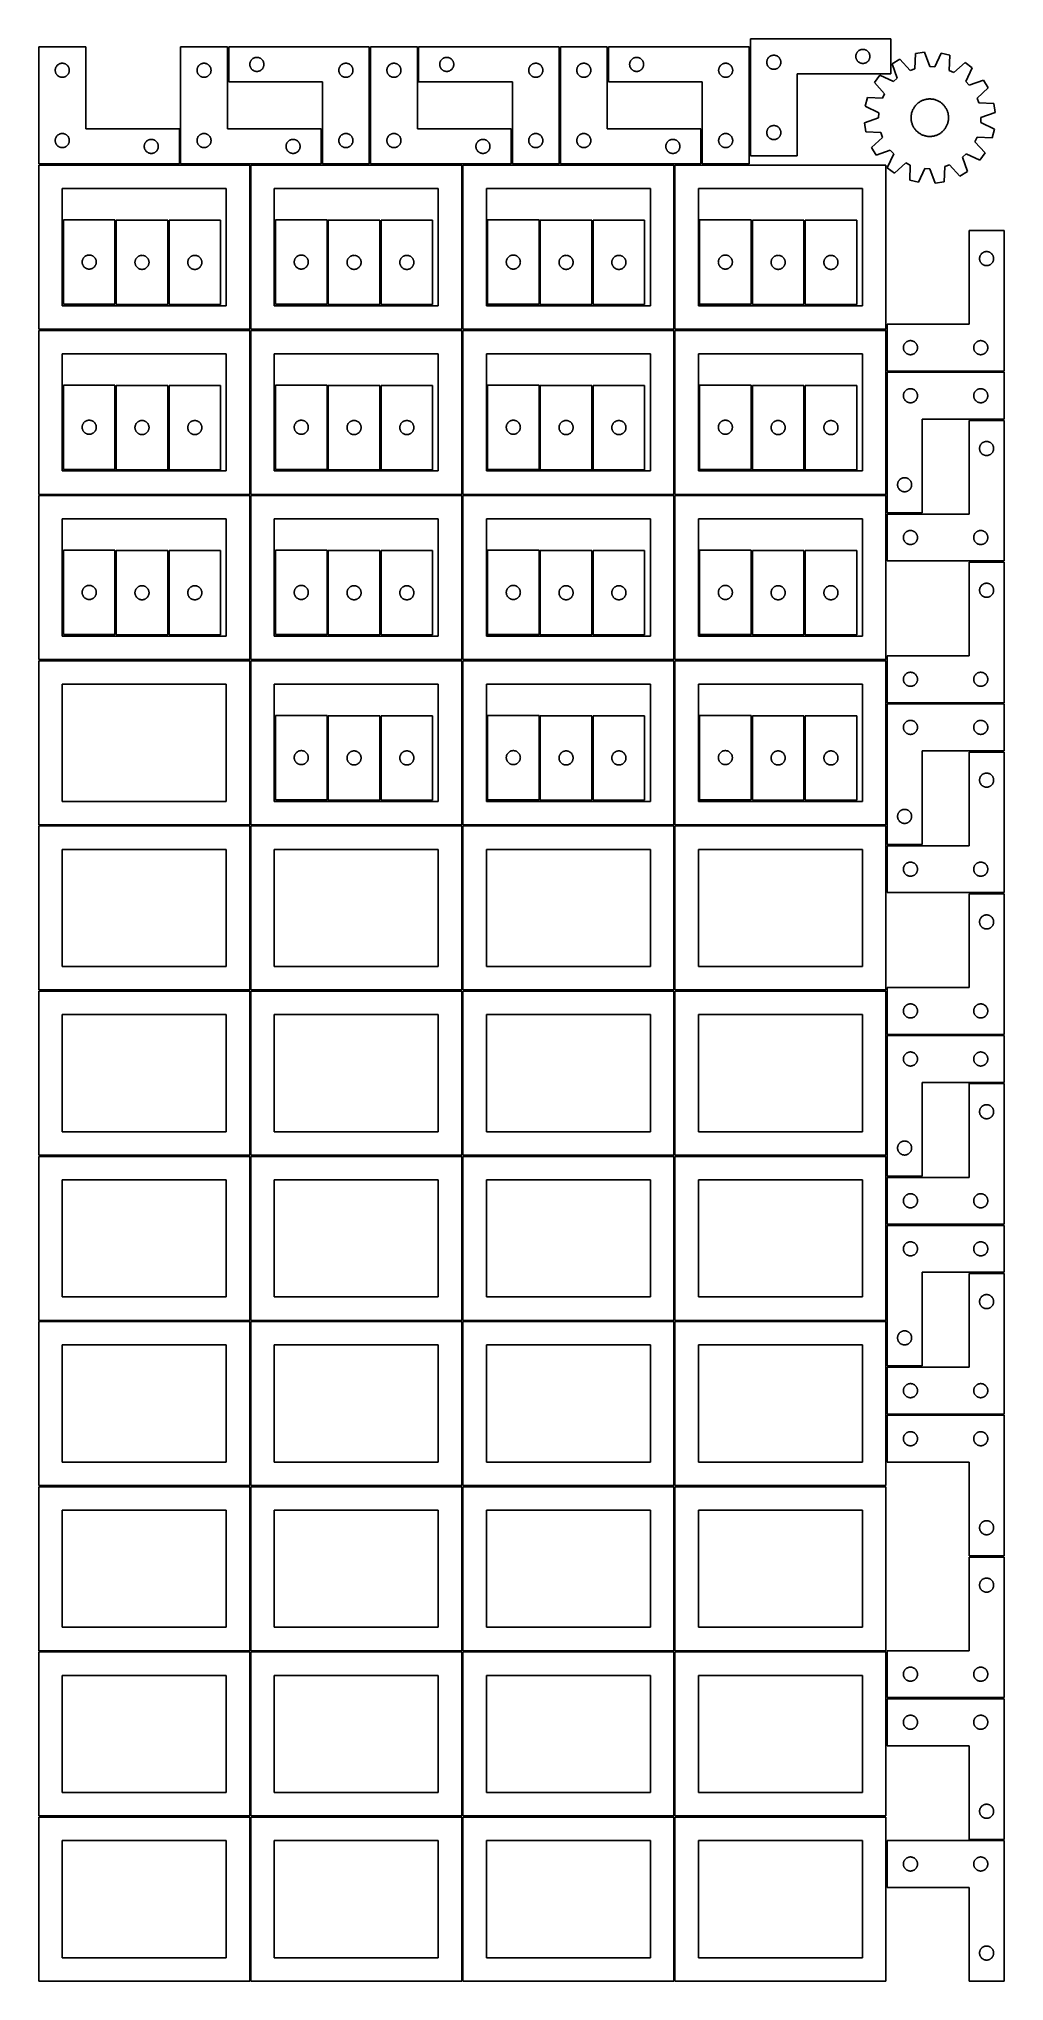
# Model space of a CAD drawing. Header units: millimetres. Extents: x 7 to 1243, y 7 to 2493.
import ezdxf

# ---------------------------------------------------------------- set-up
doc = ezdxf.new("R2010")
doc.units = ezdxf.units.MM
doc.layers.add('CUT', color=7, linetype='CONTINUOUS', true_color=0x000000)

msp = doc.modelspace()

# ---------------------------------------------------------------- linework, layer by layer
at = {"layer": 'CUT'}
for p, q in [((917.659696, 2493.480256), (1097.659696, 2493.480256)), ((917.659696, 2343.480256), (917.659696, 2493.480256)), ((1097.659696, 2493.480256), (1097.659696, 2448.480256)), ((66.520965, 2483.251496), (6.520965, 2483.251496)), ((6.520965, 2483.251496), (6.520965, 2333.251496)), ((34.765152, 2462.078564), (35.346229, 2462.1745)), ((35.346229, 2462.1745), (35.932336, 2462.232227)), ((35.932336, 2462.232227), (36.520965, 2462.251496)), ((36.520965, 2462.251496), (37.109593, 2462.232227)), ((37.109593, 2462.232227), (37.6957, 2462.1745)), ((37.6957, 2462.1745), (38.276778, 2462.078564)), ((66.520965, 2378.251496), (66.520965, 2483.251496)), ((248.041961, 2483.251496), (188.041961, 2483.251496)), ((188.041961, 2483.251496), (188.041961, 2333.251496)), ((216.286148, 2462.078564), (216.867225, 2462.1745)), ((216.867225, 2462.1745), (217.453333, 2462.232227)), ((217.453333, 2462.232227), (218.041961, 2462.251496)), ((218.041961, 2462.251496), (218.630589, 2462.232227)), ((218.630589, 2462.232227), (219.216696, 2462.1745)), ((219.216696, 2462.1745), (219.797774, 2462.078564)), ((248.041961, 2378.251496), (248.041961, 2483.251496)), ((429.680752, 2483.2515), (249.680752, 2483.2515)), ((249.680752, 2483.2515), (249.680752, 2438.2515)), ((276.757748, 2461.926235), (276.853684, 2462.507313)), ((276.853684, 2462.507313), (276.987419, 2463.080871)), ((276.987419, 2463.080871), (277.15838, 2463.644455)), ((277.15838, 2463.644455), (277.365836, 2464.195651)), ((277.365836, 2464.195651), (277.608897, 2464.732098)), ((277.608897, 2464.732098), (277.886523, 2465.2515)), ((277.886523, 2465.2515), (278.197525, 2465.751632)), ((278.197525, 2465.751632), (278.540572, 2466.230353)), ((278.540572, 2466.230353), (278.914193, 2466.685612)), ((278.914193, 2466.685612), (279.316791, 2467.115461)), ((279.316791, 2467.115461), (279.746639, 2467.518058)), ((279.746639, 2467.518058), (280.201899, 2467.89168)), ((280.201899, 2467.89168), (280.680619, 2468.234726)), ((280.680619, 2468.234726), (281.180752, 2468.545728)), ((281.180752, 2468.545728), (281.700153, 2468.823354)), ((281.700153, 2468.823354), (282.236601, 2469.066416)), ((282.236601, 2469.066416), (282.787796, 2469.273871)), ((282.787796, 2469.273871), (283.35138, 2469.444832)), ((283.35138, 2469.444832), (283.924939, 2469.578567)), ((283.924939, 2469.578567), (284.506016, 2469.674504)), ((284.506016, 2469.674504), (285.092123, 2469.73223)), ((285.092123, 2469.73223), (285.680752, 2469.7515)), ((285.680752, 2469.7515), (286.26938, 2469.73223)), ((286.26938, 2469.73223), (286.855487, 2469.674504)), ((286.855487, 2469.674504), (287.436564, 2469.578567)), ((287.436564, 2469.578567), (288.010123, 2469.444832)), ((288.010123, 2469.444832), (288.573707, 2469.273871)), ((288.573707, 2469.273871), (289.124902, 2469.066416)), ((289.124902, 2469.066416), (289.66135, 2468.823354)), ((289.66135, 2468.823354), (290.180752, 2468.545728)), ((290.180752, 2468.545728), (290.680884, 2468.234726)), ((290.680884, 2468.234726), (291.159604, 2467.89168)), ((291.159604, 2467.89168), (291.614864, 2467.518058)), ((291.614864, 2467.518058), (292.044713, 2467.115461)), ((292.044713, 2467.115461), (292.44731, 2466.685612)), ((292.44731, 2466.685612), (292.820932, 2466.230353)), ((292.820932, 2466.230353), (293.163978, 2465.751632)), ((293.163978, 2465.751632), (293.47498, 2465.2515)), ((293.47498, 2465.2515), (293.752606, 2464.732098)), ((293.752606, 2464.732098), (293.995667, 2464.195651)), ((293.995667, 2464.195651), (294.203123, 2463.644455)), ((294.203123, 2463.644455), (294.374084, 2463.080871)), ((294.374084, 2463.080871), (294.507819, 2462.507313)), ((294.507819, 2462.507313), (294.603755, 2461.926235)), ((397.924939, 2462.078567), (398.506016, 2462.174504)), ((398.506016, 2462.174504), (399.092123, 2462.23223)), ((399.092123, 2462.23223), (399.680752, 2462.2515)), ((399.680752, 2462.2515), (400.26938, 2462.23223)), ((400.26938, 2462.23223), (400.855487, 2462.174504)), ((400.855487, 2462.174504), (401.436564, 2462.078567)), ((429.680752, 2333.2515), (429.680752, 2483.2515)), ((491.20169, 2483.251496), (431.20169, 2483.251496)), ((431.20169, 2483.251496), (431.20169, 2333.251496)), ((459.445877, 2462.078564), (460.026954, 2462.1745)), ((460.026954, 2462.1745), (460.613062, 2462.232227)), ((460.613062, 2462.232227), (461.20169, 2462.251496)), ((461.20169, 2462.251496), (461.790318, 2462.232227)), ((461.790318, 2462.232227), (462.376425, 2462.1745)), ((462.376425, 2462.1745), (462.957503, 2462.078564)), ((491.20169, 2378.251496), (491.20169, 2483.251496)), ((672.840542, 2483.2515), (492.840542, 2483.2515)), ((492.840542, 2483.2515), (492.840542, 2438.2515)), ((519.917538, 2461.926235), (520.013474, 2462.507313)), ((520.013474, 2462.507313), (520.147209, 2463.080871)), ((520.147209, 2463.080871), (520.31817, 2463.644455)), ((520.31817, 2463.644455), (520.525626, 2464.195651)), ((520.525626, 2464.195651), (520.768687, 2464.732098)), ((520.768687, 2464.732098), (521.046313, 2465.2515)), ((521.046313, 2465.2515), (521.357315, 2465.751632)), ((521.357315, 2465.751632), (521.700362, 2466.230353)), ((521.700362, 2466.230353), (522.073983, 2466.685612)), ((522.073983, 2466.685612), (522.476581, 2467.115461)), ((522.476581, 2467.115461), (522.906429, 2467.518058)), ((522.906429, 2467.518058), (523.361689, 2467.89168)), ((523.361689, 2467.89168), (523.84041, 2468.234726)), ((523.84041, 2468.234726), (524.340542, 2468.545728)), ((524.340542, 2468.545728), (524.859943, 2468.823354)), ((524.859943, 2468.823354), (525.396391, 2469.066416)), ((525.396391, 2469.066416), (525.947586, 2469.273871)), ((525.947586, 2469.273871), (526.51117, 2469.444832)), ((526.51117, 2469.444832), (527.084729, 2469.578567)), ((527.084729, 2469.578567), (527.665806, 2469.674504)), ((527.665806, 2469.674504), (528.251913, 2469.73223)), ((528.251913, 2469.73223), (528.840542, 2469.7515)), ((528.840542, 2469.7515), (529.42917, 2469.73223)), ((529.42917, 2469.73223), (530.015277, 2469.674504)), ((530.015277, 2469.674504), (530.596355, 2469.578567)), ((530.596355, 2469.578567), (531.169913, 2469.444832)), ((531.169913, 2469.444832), (531.733497, 2469.273871)), ((531.733497, 2469.273871), (532.284693, 2469.066416)), ((532.284693, 2469.066416), (532.82114, 2468.823354)), ((532.82114, 2468.823354), (533.340542, 2468.545728)), ((533.340542, 2468.545728), (533.840674, 2468.234726)), ((533.840674, 2468.234726), (534.319394, 2467.89168)), ((534.319394, 2467.89168), (534.774654, 2467.518058)), ((534.774654, 2467.518058), (535.204503, 2467.115461)), ((535.204503, 2467.115461), (535.6071, 2466.685612)), ((535.6071, 2466.685612), (535.980722, 2466.230353)), ((535.980722, 2466.230353), (536.323768, 2465.751632)), ((536.323768, 2465.751632), (536.63477, 2465.2515)), ((536.63477, 2465.2515), (536.912396, 2464.732098)), ((536.912396, 2464.732098), (537.155457, 2464.195651)), ((537.155457, 2464.195651), (537.362913, 2463.644455)), ((537.362913, 2463.644455), (537.533874, 2463.080871)), ((537.533874, 2463.080871), (537.667609, 2462.507313)), ((537.667609, 2462.507313), (537.763545, 2461.926235)), ((641.084729, 2462.078567), (641.665806, 2462.174504)), ((641.665806, 2462.174504), (642.251913, 2462.23223)), ((642.251913, 2462.23223), (642.840542, 2462.2515)), ((642.840542, 2462.2515), (643.42917, 2462.23223)), ((643.42917, 2462.23223), (644.015277, 2462.174504)), ((644.015277, 2462.174504), (644.596355, 2462.078567)), ((672.840542, 2333.2515), (672.840542, 2483.2515)), ((734.36151, 2483.251496), (674.36151, 2483.251496)), ((674.36151, 2483.251496), (674.36151, 2333.251496)), ((702.605697, 2462.078564), (703.186775, 2462.1745)), ((703.186775, 2462.1745), (703.772882, 2462.232227)), ((703.772882, 2462.232227), (704.36151, 2462.251496)), ((704.36151, 2462.251496), (704.950138, 2462.232227)), ((704.950138, 2462.232227), (705.536246, 2462.1745)), ((705.536246, 2462.1745), (706.117323, 2462.078564)), ((734.36151, 2378.251496), (734.36151, 2483.251496)), ((916.000301, 2483.2515), (736.000301, 2483.2515)), ((736.000301, 2483.2515), (736.000301, 2438.2515)), ((763.077297, 2461.926235), (763.173234, 2462.507313)), ((763.173234, 2462.507313), (763.306969, 2463.080871)), ((763.306969, 2463.080871), (763.47793, 2463.644455)), ((763.47793, 2463.644455), (763.685385, 2464.195651)), ((763.685385, 2464.195651), (763.928446, 2464.732098)), ((763.928446, 2464.732098), (764.206073, 2465.2515)), ((764.206073, 2465.2515), (764.517075, 2465.751632)), ((764.517075, 2465.751632), (764.860121, 2466.230353)), ((764.860121, 2466.230353), (765.233743, 2466.685612)), ((765.233743, 2466.685612), (765.63634, 2467.115461)), ((765.63634, 2467.115461), (766.066189, 2467.518058)), ((766.066189, 2467.518058), (766.521448, 2467.89168)), ((766.521448, 2467.89168), (767.000169, 2468.234726)), ((767.000169, 2468.234726), (767.500301, 2468.545728)), ((767.500301, 2468.545728), (768.019703, 2468.823354)), ((768.019703, 2468.823354), (768.55615, 2469.066416)), ((768.55615, 2469.066416), (769.107346, 2469.273871)), ((769.107346, 2469.273871), (769.67093, 2469.444832)), ((769.67093, 2469.444832), (770.244488, 2469.578567)), ((770.244488, 2469.578567), (770.825565, 2469.674504)), ((770.825565, 2469.674504), (771.411673, 2469.73223)), ((771.411673, 2469.73223), (772.000301, 2469.7515)), ((772.000301, 2469.7515), (772.588929, 2469.73223)), ((772.588929, 2469.73223), (773.175037, 2469.674504)), ((773.175037, 2469.674504), (773.756114, 2469.578567)), ((773.756114, 2469.578567), (774.329673, 2469.444832)), ((774.329673, 2469.444832), (774.893256, 2469.273871)), ((774.893256, 2469.273871), (775.444452, 2469.066416)), ((775.444452, 2469.066416), (775.980899, 2468.823354)), ((775.980899, 2468.823354), (776.500301, 2468.545728)), ((776.500301, 2468.545728), (777.000433, 2468.234726)), ((777.000433, 2468.234726), (777.479154, 2467.89168)), ((777.479154, 2467.89168), (777.934413, 2467.518058)), ((777.934413, 2467.518058), (778.364262, 2467.115461)), ((778.364262, 2467.115461), (778.766859, 2466.685612)), ((778.766859, 2466.685612), (779.140481, 2466.230353)), ((779.140481, 2466.230353), (779.483528, 2465.751632)), ((779.483528, 2465.751632), (779.79453, 2465.2515)), ((779.79453, 2465.2515), (780.072156, 2464.732098)), ((780.072156, 2464.732098), (780.315217, 2464.195651)), ((780.315217, 2464.195651), (780.522672, 2463.644455)), ((780.522672, 2463.644455), (780.693634, 2463.080871)), ((780.693634, 2463.080871), (780.827369, 2462.507313)), ((780.827369, 2462.507313), (780.923305, 2461.926235)), ((884.244488, 2462.078567), (884.825565, 2462.174504)), ((884.825565, 2462.174504), (885.411673, 2462.23223)), ((885.411673, 2462.23223), (886.000301, 2462.2515)), ((886.000301, 2462.2515), (886.588929, 2462.23223)), ((886.588929, 2462.23223), (887.175037, 2462.174504)), ((887.175037, 2462.174504), (887.756114, 2462.078567)), ((916.000301, 2333.2515), (916.000301, 2483.2515)), ((938.678966, 2464.068884), (938.659696, 2463.480256)), ((938.659696, 2463.480256), (938.678966, 2462.891628)), ((938.736692, 2464.654992), (938.678966, 2464.068884)), ((938.678966, 2462.891628), (938.736692, 2462.30552)), ((938.832629, 2465.236069), (938.736692, 2464.654992)), ((938.736692, 2462.30552), (938.832629, 2461.724443)), ((938.966364, 2465.809627), (938.832629, 2465.236069)), ((939.137325, 2466.373211), (938.966364, 2465.809627)), ((939.34478, 2466.924407), (939.137325, 2466.373211)), ((939.587842, 2467.460854), (939.34478, 2466.924407)), ((939.865468, 2467.980256), (939.587842, 2467.460854)), ((940.17647, 2468.480388), (939.865468, 2467.980256)), ((940.519516, 2468.959109), (940.17647, 2468.480388)), ((940.893138, 2469.414368), (940.519516, 2468.959109)), ((941.295735, 2469.844217), (940.893138, 2469.414368)), ((941.725584, 2470.246814), (941.295735, 2469.844217)), ((942.180843, 2470.620436), (941.725584, 2470.246814)), ((942.659564, 2470.963482), (942.180843, 2470.620436)), ((943.159696, 2471.274485), (942.659564, 2470.963482)), ((943.679098, 2471.552111), (943.159696, 2471.274485)), ((944.215545, 2471.795172), (943.679098, 2471.552111)), ((944.766741, 2472.002627), (944.215545, 2471.795172)), ((945.330325, 2472.173588), (944.766741, 2472.002627)), ((945.903883, 2472.307323), (945.330325, 2472.173588)), ((946.48496, 2472.40326), (945.903883, 2472.307323)), ((947.071068, 2472.460986), (946.48496, 2472.40326)), ((947.659696, 2472.480256), (947.071068, 2472.460986)), ((948.248324, 2472.460986), (947.659696, 2472.480256)), ((948.834432, 2472.40326), (948.248324, 2472.460986)), ((949.415509, 2472.307323), (948.834432, 2472.40326)), ((949.989068, 2472.173588), (949.415509, 2472.307323)), ((950.552651, 2472.002627), (949.989068, 2472.173588)), ((951.103847, 2471.795172), (950.552651, 2472.002627)), ((951.640294, 2471.552111), (951.103847, 2471.795172)), ((952.159696, 2471.274485), (951.640294, 2471.552111)), ((952.659828, 2470.963482), (952.159696, 2471.274485)), ((953.138549, 2470.620436), (952.659828, 2470.963482)), ((953.593809, 2470.246814), (953.138549, 2470.620436)), ((954.023657, 2469.844217), (953.593809, 2470.246814)), ((954.426254, 2469.414368), (954.023657, 2469.844217)), ((954.799876, 2468.959109), (954.426254, 2469.414368)), ((955.142923, 2468.480388), (954.799876, 2468.959109)), ((955.453925, 2467.980256), (955.142923, 2468.480388)), ((955.731551, 2467.460854), (955.453925, 2467.980256)), ((955.974612, 2466.924407), (955.731551, 2467.460854)), ((956.182067, 2466.373211), (955.974612, 2466.924407)), ((956.353029, 2465.809627), (956.182067, 2466.373211)), ((956.486764, 2465.236069), (956.353029, 2465.809627)), ((956.5827, 2464.654992), (956.486764, 2465.236069)), ((956.486764, 2461.724443), (956.5827, 2462.30552)), ((956.640427, 2464.068884), (956.5827, 2464.654992)), ((956.5827, 2462.30552), (956.640427, 2462.891628)), ((956.659696, 2463.480256), (956.640427, 2464.068884)), ((956.640427, 2462.891628), (956.659696, 2463.480256)), ((1052.678966, 2471.568884), (1052.659696, 2470.980256)), ((1052.659696, 2470.980256), (1052.678966, 2470.391628)), ((1052.736692, 2472.154992), (1052.678966, 2471.568884)), ((1052.678966, 2470.391628), (1052.736692, 2469.80552)), ((1052.832629, 2472.736069), (1052.736692, 2472.154992)), ((1052.736692, 2469.80552), (1052.832629, 2469.224443)), ((1052.966364, 2473.309627), (1052.832629, 2472.736069)), ((1052.832629, 2469.224443), (1052.966364, 2468.650885)), ((1053.137325, 2473.873211), (1052.966364, 2473.309627)), ((1052.966364, 2468.650885), (1053.137325, 2468.087301)), ((1053.34478, 2474.424407), (1053.137325, 2473.873211)), ((1053.137325, 2468.087301), (1053.34478, 2467.536105)), ((1053.587842, 2474.960854), (1053.34478, 2474.424407)), ((1053.34478, 2467.536105), (1053.587842, 2466.999658)), ((1053.865468, 2475.480256), (1053.587842, 2474.960854)), ((1053.587842, 2466.999658), (1053.865468, 2466.480256)), ((1054.17647, 2475.980388), (1053.865468, 2475.480256)), ((1053.865468, 2466.480256), (1054.17647, 2465.980124)), ((1054.519516, 2476.459109), (1054.17647, 2475.980388)), ((1054.17647, 2465.980124), (1054.519516, 2465.501403)), ((1054.893138, 2476.914368), (1054.519516, 2476.459109)), ((1054.519516, 2465.501403), (1054.893138, 2465.046144)), ((1055.295735, 2477.344217), (1054.893138, 2476.914368)), ((1054.893138, 2465.046144), (1055.295735, 2464.616295)), ((1055.725584, 2477.746814), (1055.295735, 2477.344217)), ((1055.295735, 2464.616295), (1055.725584, 2464.213698)), ((1056.180843, 2478.120436), (1055.725584, 2477.746814)), ((1055.725584, 2464.213698), (1056.180843, 2463.840076)), ((1056.659564, 2478.463482), (1056.180843, 2478.120436)), ((1056.180843, 2463.840076), (1056.659564, 2463.497029)), ((1057.159696, 2478.774485), (1056.659564, 2478.463482)), ((1056.659564, 2463.497029), (1057.159696, 2463.186027)), ((1057.679098, 2479.052111), (1057.159696, 2478.774485)), ((1057.159696, 2463.186027), (1057.679098, 2462.908401)), ((1058.215545, 2479.295172), (1057.679098, 2479.052111)), ((1057.679098, 2462.908401), (1058.215545, 2462.66534)), ((1058.766741, 2479.502627), (1058.215545, 2479.295172)), ((1058.215545, 2462.66534), (1058.766741, 2462.457885)), ((1059.330325, 2479.673588), (1058.766741, 2479.502627)), ((1058.766741, 2462.457885), (1059.330325, 2462.286924)), ((1059.903883, 2479.807323), (1059.330325, 2479.673588)), ((1059.330325, 2462.286924), (1059.903883, 2462.153188)), ((1060.48496, 2479.90326), (1059.903883, 2479.807323)), ((1059.903883, 2462.153188), (1060.48496, 2462.057252)), ((1061.071068, 2479.960986), (1060.48496, 2479.90326)), ((1061.659696, 2479.980256), (1061.071068, 2479.960986)), ((1062.248324, 2479.960986), (1061.659696, 2479.980256)), ((1062.834432, 2479.90326), (1062.248324, 2479.960986)), ((1063.415509, 2479.807323), (1062.834432, 2479.90326)), ((1062.834432, 2462.057252), (1063.415509, 2462.153188)), ((1063.989068, 2479.673588), (1063.415509, 2479.807323)), ((1063.415509, 2462.153188), (1063.989068, 2462.286924)), ((1064.552651, 2479.502627), (1063.989068, 2479.673588)), ((1063.989068, 2462.286924), (1064.552651, 2462.457885)), ((1065.103847, 2479.295172), (1064.552651, 2479.502627)), ((1064.552651, 2462.457885), (1065.103847, 2462.66534)), ((1065.640294, 2479.052111), (1065.103847, 2479.295172)), ((1065.103847, 2462.66534), (1065.640294, 2462.908401)), ((1066.159696, 2478.774485), (1065.640294, 2479.052111)), ((1065.640294, 2462.908401), (1066.159696, 2463.186027)), ((1066.659828, 2478.463482), (1066.159696, 2478.774485)), ((1066.159696, 2463.186027), (1066.659828, 2463.497029)), ((1067.138549, 2478.120436), (1066.659828, 2478.463482)), ((1066.659828, 2463.497029), (1067.138549, 2463.840076)), ((1067.593809, 2477.746814), (1067.138549, 2478.120436)), ((1067.138549, 2463.840076), (1067.593809, 2464.213698)), ((1068.023657, 2477.344217), (1067.593809, 2477.746814)), ((1067.593809, 2464.213698), (1068.023657, 2464.616295)), ((1068.426254, 2476.914368), (1068.023657, 2477.344217)), ((1068.023657, 2464.616295), (1068.426254, 2465.046144)), ((1068.799876, 2476.459109), (1068.426254, 2476.914368)), ((1068.426254, 2465.046144), (1068.799876, 2465.501403)), ((1069.142923, 2475.980388), (1068.799876, 2476.459109)), ((1068.799876, 2465.501403), (1069.142923, 2465.980124)), ((1069.453925, 2475.480256), (1069.142923, 2475.980388)), ((1069.142923, 2465.980124), (1069.453925, 2466.480256)), ((1069.731551, 2474.960854), (1069.453925, 2475.480256)), ((1069.453925, 2466.480256), (1069.731551, 2466.999658)), ((1069.974612, 2474.424407), (1069.731551, 2474.960854)), ((1069.731551, 2466.999658), (1069.974612, 2467.536105)), ((1070.182067, 2473.873211), (1069.974612, 2474.424407)), ((1069.974612, 2467.536105), (1070.182067, 2468.087301)), ((1070.353029, 2473.309627), (1070.182067, 2473.873211)), ((1070.182067, 2468.087301), (1070.353029, 2468.650885)), ((1070.486764, 2472.736069), (1070.353029, 2473.309627)), ((1070.353029, 2468.650885), (1070.486764, 2469.224443)), ((1070.5827, 2472.154992), (1070.486764, 2472.736069)), ((1070.486764, 2469.224443), (1070.5827, 2469.80552)), ((1070.640427, 2471.568884), (1070.5827, 2472.154992)), ((1070.5827, 2469.80552), (1070.640427, 2470.391628)), ((1070.659696, 2470.980256), (1070.640427, 2471.568884)), ((1070.640427, 2470.391628), (1070.659696, 2470.980256)), ((1109.097781, 2467.270465), (1099.215757, 2461.318064)), ((1122.190757, 2452.987034), (1109.097781, 2467.270465)), ((1129.21525, 2474.518158), (1128.239983, 2455.166381)), ((1140.622934, 2476.235771), (1129.21525, 2474.518158)), ((1147.253235, 2458.029137), (1140.622934, 2476.235771)), ((1161.982624, 2475.233145), (1153.675991, 2457.727652)), ((1173.179253, 2472.454481), (1161.982624, 2475.233145)), ((1172.337475, 2453.096438), (1173.179253, 2472.454481)), ((1192.529345, 2463.354175), (1178.155954, 2450.36002)), ((1201.810332, 2456.50226), (1192.529345, 2463.354175)), ((27.520965, 2453.251496), (27.540234, 2453.840124)), ((27.540234, 2452.662868), (27.520965, 2453.251496)), ((27.540234, 2453.840124), (27.597961, 2454.426232)), ((27.597961, 2452.07676), (27.540234, 2452.662868)), ((27.597961, 2454.426232), (27.693897, 2455.007309)), ((27.693897, 2451.495683), (27.597961, 2452.07676)), ((27.693897, 2455.007309), (27.827632, 2455.580868)), ((27.827632, 2450.922125), (27.693897, 2451.495683)), ((27.827632, 2455.580868), (27.998593, 2456.144451)), ((27.998593, 2450.358541), (27.827632, 2450.922125)), ((27.998593, 2456.144451), (28.206049, 2456.695647)), ((28.206049, 2449.807345), (27.998593, 2450.358541)), ((28.206049, 2456.695647), (28.44911, 2457.232094)), ((28.44911, 2449.270898), (28.206049, 2449.807345)), ((28.44911, 2457.232094), (28.726736, 2457.751496)), ((28.726736, 2448.751496), (28.44911, 2449.270898)), ((28.726736, 2457.751496), (29.037738, 2458.251628)), ((29.037738, 2448.251364), (28.726736, 2448.751496)), ((29.037738, 2458.251628), (29.380785, 2458.730349)), ((29.380785, 2447.772643), (29.037738, 2448.251364)), ((29.380785, 2458.730349), (29.754406, 2459.185609)), ((29.754406, 2447.317384), (29.380785, 2447.772643)), ((29.754406, 2459.185609), (30.157004, 2459.615457)), ((30.157004, 2446.887535), (29.754406, 2447.317384)), ((30.157004, 2459.615457), (30.586852, 2460.018054)), ((30.586852, 2446.484938), (30.157004, 2446.887535)), ((30.586852, 2460.018054), (31.042112, 2460.391676)), ((31.042112, 2446.111316), (30.586852, 2446.484938)), ((31.042112, 2460.391676), (31.520833, 2460.734723)), ((31.520833, 2445.76827), (31.042112, 2446.111316)), ((31.520833, 2460.734723), (32.020965, 2461.045725)), ((32.020965, 2445.457268), (31.520833, 2445.76827)), ((32.020965, 2461.045725), (32.540366, 2461.323351)), ((32.540366, 2445.179642), (32.020965, 2445.457268)), ((32.540366, 2461.323351), (33.076814, 2461.566412)), ((33.076814, 2444.93658), (32.540366, 2445.179642)), ((33.076814, 2461.566412), (33.628009, 2461.773867)), ((33.628009, 2444.729125), (33.076814, 2444.93658)), ((33.628009, 2461.773867), (34.191593, 2461.944829)), ((34.191593, 2444.558164), (33.628009, 2444.729125)), ((34.191593, 2461.944829), (34.765152, 2462.078564)), ((34.765152, 2444.424429), (34.191593, 2444.558164)), ((35.346229, 2444.328492), (34.765152, 2444.424429)), ((35.932336, 2444.270766), (35.346229, 2444.328492)), ((36.520965, 2444.251496), (35.932336, 2444.270766)), ((37.109593, 2444.270766), (36.520965, 2444.251496)), ((37.6957, 2444.328492), (37.109593, 2444.270766)), ((38.276778, 2444.424429), (37.6957, 2444.328492)), ((38.276778, 2462.078564), (38.850336, 2461.944829)), ((38.850336, 2444.558164), (38.276778, 2444.424429)), ((38.850336, 2461.944829), (39.41392, 2461.773867)), ((39.41392, 2444.729125), (38.850336, 2444.558164)), ((39.41392, 2461.773867), (39.965116, 2461.566412)), ((39.965116, 2444.93658), (39.41392, 2444.729125)), ((39.965116, 2461.566412), (40.501563, 2461.323351)), ((40.501563, 2445.179642), (39.965116, 2444.93658)), ((40.501563, 2461.323351), (41.020965, 2461.045725)), ((41.020965, 2445.457268), (40.501563, 2445.179642)), ((41.020965, 2461.045725), (41.521097, 2460.734723)), ((41.521097, 2445.76827), (41.020965, 2445.457268)), ((41.521097, 2460.734723), (41.999817, 2460.391676)), ((41.999817, 2446.111316), (41.521097, 2445.76827)), ((41.999817, 2460.391676), (42.455077, 2460.018054)), ((42.455077, 2446.484938), (41.999817, 2446.111316)), ((42.455077, 2460.018054), (42.884926, 2459.615457)), ((42.884926, 2446.887535), (42.455077, 2446.484938)), ((42.884926, 2459.615457), (43.287523, 2459.185609)), ((43.287523, 2447.317384), (42.884926, 2446.887535)), ((43.287523, 2459.185609), (43.661145, 2458.730349)), ((43.661145, 2447.772643), (43.287523, 2447.317384)), ((43.661145, 2458.730349), (44.004191, 2458.251628)), ((44.004191, 2448.251364), (43.661145, 2447.772643)), ((44.004191, 2458.251628), (44.315193, 2457.751496)), ((44.315193, 2448.751496), (44.004191, 2448.251364)), ((44.315193, 2457.751496), (44.592819, 2457.232094)), ((44.592819, 2449.270898), (44.315193, 2448.751496)), ((44.592819, 2457.232094), (44.83588, 2456.695647)), ((44.83588, 2449.807345), (44.592819, 2449.270898)), ((44.83588, 2456.695647), (45.043336, 2456.144451)), ((45.043336, 2450.358541), (44.83588, 2449.807345)), ((45.043336, 2456.144451), (45.214297, 2455.580868)), ((45.214297, 2450.922125), (45.043336, 2450.358541)), ((45.214297, 2455.580868), (45.348032, 2455.007309)), ((45.348032, 2451.495683), (45.214297, 2450.922125)), ((45.348032, 2455.007309), (45.443968, 2454.426232)), ((45.443968, 2452.07676), (45.348032, 2451.495683)), ((45.443968, 2454.426232), (45.501695, 2453.840124)), ((45.501695, 2452.662868), (45.443968, 2452.07676)), ((45.501695, 2453.840124), (45.520965, 2453.251496)), ((45.520965, 2453.251496), (45.501695, 2452.662868)), ((209.041961, 2453.251496), (209.06123, 2453.840124)), ((209.06123, 2452.662868), (209.041961, 2453.251496)), ((209.06123, 2453.840124), (209.118957, 2454.426232)), ((209.118957, 2452.07676), (209.06123, 2452.662868)), ((209.118957, 2454.426232), (209.214893, 2455.007309)), ((209.214893, 2451.495683), (209.118957, 2452.07676)), ((209.214893, 2455.007309), (209.348628, 2455.580868)), ((209.348628, 2450.922125), (209.214893, 2451.495683)), ((209.348628, 2455.580868), (209.51959, 2456.144451)), ((209.51959, 2450.358541), (209.348628, 2450.922125)), ((209.51959, 2456.144451), (209.727045, 2456.695647)), ((209.727045, 2449.807345), (209.51959, 2450.358541)), ((209.727045, 2456.695647), (209.970106, 2457.232094)), ((209.970106, 2449.270898), (209.727045, 2449.807345)), ((209.970106, 2457.232094), (210.247732, 2457.751496)), ((210.247732, 2448.751496), (209.970106, 2449.270898)), ((210.247732, 2457.751496), (210.558734, 2458.251628)), ((210.558734, 2448.251364), (210.247732, 2448.751496)), ((210.558734, 2458.251628), (210.901781, 2458.730349)), ((210.901781, 2447.772643), (210.558734, 2448.251364)), ((210.901781, 2458.730349), (211.275402, 2459.185609)), ((211.275402, 2447.317384), (210.901781, 2447.772643)), ((211.275402, 2459.185609), (211.678, 2459.615457)), ((211.678, 2446.887535), (211.275402, 2447.317384)), ((211.678, 2459.615457), (212.107848, 2460.018054)), ((212.107848, 2446.484938), (211.678, 2446.887535)), ((212.107848, 2460.018054), (212.563108, 2460.391676)), ((212.563108, 2446.111316), (212.107848, 2446.484938)), ((212.563108, 2460.391676), (213.041829, 2460.734723)), ((213.041829, 2445.76827), (212.563108, 2446.111316)), ((213.041829, 2460.734723), (213.541961, 2461.045725)), ((213.541961, 2445.457268), (213.041829, 2445.76827)), ((213.541961, 2461.045725), (214.061363, 2461.323351)), ((214.061363, 2445.179642), (213.541961, 2445.457268)), ((214.061363, 2461.323351), (214.59781, 2461.566412)), ((214.59781, 2444.93658), (214.061363, 2445.179642)), ((214.59781, 2461.566412), (215.149006, 2461.773867)), ((215.149006, 2444.729125), (214.59781, 2444.93658)), ((215.149006, 2461.773867), (215.712589, 2461.944829)), ((215.712589, 2444.558164), (215.149006, 2444.729125)), ((215.712589, 2461.944829), (216.286148, 2462.078564)), ((216.286148, 2444.424429), (215.712589, 2444.558164)), ((216.867225, 2444.328492), (216.286148, 2444.424429)), ((217.453333, 2444.270766), (216.867225, 2444.328492)), ((218.041961, 2444.251496), (217.453333, 2444.270766)), ((218.630589, 2444.270766), (218.041961, 2444.251496)), ((219.216696, 2444.328492), (218.630589, 2444.270766)), ((219.797774, 2444.424429), (219.216696, 2444.328492)), ((219.797774, 2462.078564), (220.371332, 2461.944829)), ((220.371332, 2444.558164), (219.797774, 2444.424429)), ((220.371332, 2461.944829), (220.934916, 2461.773867)), ((220.934916, 2444.729125), (220.371332, 2444.558164)), ((220.934916, 2461.773867), (221.486112, 2461.566412)), ((221.486112, 2444.93658), (220.934916, 2444.729125)), ((221.486112, 2461.566412), (222.022559, 2461.323351)), ((222.022559, 2445.179642), (221.486112, 2444.93658)), ((222.022559, 2461.323351), (222.541961, 2461.045725)), ((222.541961, 2445.457268), (222.022559, 2445.179642)), ((222.541961, 2461.045725), (223.042093, 2460.734723)), ((223.042093, 2445.76827), (222.541961, 2445.457268)), ((223.042093, 2460.734723), (223.520814, 2460.391676)), ((223.520814, 2446.111316), (223.042093, 2445.76827)), ((223.520814, 2460.391676), (223.976073, 2460.018054)), ((223.976073, 2446.484938), (223.520814, 2446.111316)), ((223.976073, 2460.018054), (224.405922, 2459.615457)), ((224.405922, 2446.887535), (223.976073, 2446.484938)), ((224.405922, 2459.615457), (224.808519, 2459.185609)), ((224.808519, 2447.317384), (224.405922, 2446.887535)), ((224.808519, 2459.185609), (225.182141, 2458.730349)), ((225.182141, 2447.772643), (224.808519, 2447.317384)), ((225.182141, 2458.730349), (225.525187, 2458.251628)), ((225.525187, 2448.251364), (225.182141, 2447.772643)), ((225.525187, 2458.251628), (225.836189, 2457.751496)), ((225.836189, 2448.751496), (225.525187, 2448.251364)), ((225.836189, 2457.751496), (226.113815, 2457.232094)), ((226.113815, 2449.270898), (225.836189, 2448.751496)), ((226.113815, 2457.232094), (226.356877, 2456.695647)), ((226.356877, 2449.807345), (226.113815, 2449.270898)), ((226.356877, 2456.695647), (226.564332, 2456.144451)), ((226.564332, 2450.358541), (226.356877, 2449.807345)), ((226.564332, 2456.144451), (226.735293, 2455.580868)), ((226.735293, 2450.922125), (226.564332, 2450.358541)), ((226.735293, 2455.580868), (226.869028, 2455.007309)), ((226.869028, 2451.495683), (226.735293, 2450.922125)), ((226.869028, 2455.007309), (226.964964, 2454.426232)), ((226.964964, 2452.07676), (226.869028, 2451.495683)), ((226.964964, 2454.426232), (227.022691, 2453.840124)), ((227.022691, 2452.662868), (226.964964, 2452.07676)), ((227.022691, 2453.840124), (227.041961, 2453.251496)), ((227.041961, 2453.251496), (227.022691, 2452.662868)), ((249.680752, 2438.2515), (369.680752, 2438.2515)), ((276.680752, 2460.7515), (276.700021, 2461.340128)), ((276.700021, 2460.162872), (276.680752, 2460.7515)), ((276.700021, 2461.340128), (276.757748, 2461.926235)), ((276.757748, 2459.576764), (276.700021, 2460.162872)), ((276.853684, 2458.995687), (276.757748, 2459.576764)), ((276.987419, 2458.422128), (276.853684, 2458.995687)), ((277.15838, 2457.858545), (276.987419, 2458.422128)), ((277.365836, 2457.307349), (277.15838, 2457.858545)), ((277.608897, 2456.770902), (277.365836, 2457.307349)), ((277.886523, 2456.2515), (277.608897, 2456.770902)), ((278.197525, 2455.751368), (277.886523, 2456.2515)), ((278.540572, 2455.272647), (278.197525, 2455.751368)), ((278.914193, 2454.817387), (278.540572, 2455.272647)), ((279.316791, 2454.387539), (278.914193, 2454.817387)), ((279.746639, 2453.984941), (279.316791, 2454.387539)), ((280.201899, 2453.61132), (279.746639, 2453.984941)), ((280.680619, 2453.268273), (280.201899, 2453.61132)), ((281.180752, 2452.957271), (280.680619, 2453.268273)), ((281.700153, 2452.679645), (281.180752, 2452.957271)), ((282.236601, 2452.436584), (281.700153, 2452.679645)), ((282.787796, 2452.229129), (282.236601, 2452.436584)), ((283.35138, 2452.058167), (282.787796, 2452.229129)), ((283.924939, 2451.924432), (283.35138, 2452.058167)), ((284.506016, 2451.828496), (283.924939, 2451.924432)), ((285.092123, 2451.770769), (284.506016, 2451.828496)), ((285.680752, 2451.7515), (285.092123, 2451.770769)), ((286.26938, 2451.770769), (285.680752, 2451.7515)), ((286.855487, 2451.828496), (286.26938, 2451.770769)), ((287.436564, 2451.924432), (286.855487, 2451.828496)), ((288.010123, 2452.058167), (287.436564, 2451.924432)), ((288.573707, 2452.229129), (288.010123, 2452.058167)), ((289.124902, 2452.436584), (288.573707, 2452.229129)), ((289.66135, 2452.679645), (289.124902, 2452.436584)), ((290.180752, 2452.957271), (289.66135, 2452.679645)), ((290.680884, 2453.268273), (290.180752, 2452.957271)), ((291.159604, 2453.61132), (290.680884, 2453.268273)), ((291.614864, 2453.984941), (291.159604, 2453.61132)), ((292.044713, 2454.387539), (291.614864, 2453.984941)), ((292.44731, 2454.817387), (292.044713, 2454.387539)), ((292.820932, 2455.272647), (292.44731, 2454.817387)), ((293.163978, 2455.751368), (292.820932, 2455.272647)), ((293.47498, 2456.2515), (293.163978, 2455.751368)), ((293.752606, 2456.770902), (293.47498, 2456.2515)), ((293.995667, 2457.307349), (293.752606, 2456.770902)), ((294.203123, 2457.858545), (293.995667, 2457.307349)), ((294.374084, 2458.422128), (294.203123, 2457.858545)), ((294.507819, 2458.995687), (294.374084, 2458.422128)), ((294.603755, 2459.576764), (294.507819, 2458.995687)), ((294.603755, 2461.926235), (294.661482, 2461.340128)), ((294.661482, 2460.162872), (294.603755, 2459.576764)), ((294.661482, 2461.340128), (294.680752, 2460.7515)), ((294.680752, 2460.7515), (294.661482, 2460.162872)), ((369.680752, 2438.2515), (369.680752, 2333.2515)), ((390.680752, 2453.2515), (390.700021, 2453.840128)), ((390.700021, 2452.662872), (390.680752, 2453.2515)), ((390.700021, 2453.840128), (390.757748, 2454.426235)), ((390.757748, 2452.076764), (390.700021, 2452.662872)), ((390.757748, 2454.426235), (390.853684, 2455.007313)), ((390.853684, 2451.495687), (390.757748, 2452.076764)), ((390.853684, 2455.007313), (390.987419, 2455.580871)), ((390.987419, 2450.922128), (390.853684, 2451.495687)), ((390.987419, 2455.580871), (391.15838, 2456.144455)), ((391.15838, 2450.358545), (390.987419, 2450.922128)), ((391.15838, 2456.144455), (391.365836, 2456.695651)), ((391.365836, 2449.807349), (391.15838, 2450.358545)), ((391.365836, 2456.695651), (391.608897, 2457.232098)), ((391.608897, 2449.270902), (391.365836, 2449.807349)), ((391.608897, 2457.232098), (391.886523, 2457.7515)), ((391.886523, 2448.7515), (391.608897, 2449.270902)), ((391.886523, 2457.7515), (392.197525, 2458.251632)), ((392.197525, 2448.251368), (391.886523, 2448.7515)), ((392.197525, 2458.251632), (392.540572, 2458.730353)), ((392.540572, 2447.772647), (392.197525, 2448.251368)), ((392.540572, 2458.730353), (392.914193, 2459.185612)), ((392.914193, 2447.317387), (392.540572, 2447.772647)), ((392.914193, 2459.185612), (393.316791, 2459.615461)), ((393.316791, 2446.887539), (392.914193, 2447.317387)), ((393.316791, 2459.615461), (393.746639, 2460.018058)), ((393.746639, 2446.484941), (393.316791, 2446.887539)), ((393.746639, 2460.018058), (394.201899, 2460.39168)), ((394.201899, 2446.11132), (393.746639, 2446.484941)), ((394.201899, 2460.39168), (394.680619, 2460.734726)), ((394.680619, 2445.768273), (394.201899, 2446.11132)), ((394.680619, 2460.734726), (395.180752, 2461.045728)), ((395.180752, 2445.457271), (394.680619, 2445.768273)), ((395.180752, 2461.045728), (395.700153, 2461.323354)), ((395.700153, 2445.179645), (395.180752, 2445.457271)), ((395.700153, 2461.323354), (396.236601, 2461.566416)), ((396.236601, 2444.936584), (395.700153, 2445.179645)), ((396.236601, 2461.566416), (396.787796, 2461.773871)), ((396.787796, 2444.729129), (396.236601, 2444.936584)), ((396.787796, 2461.773871), (397.35138, 2461.944832)), ((397.35138, 2444.558167), (396.787796, 2444.729129)), ((397.35138, 2461.944832), (397.924939, 2462.078567)), ((397.924939, 2444.424432), (397.35138, 2444.558167)), ((398.506016, 2444.328496), (397.924939, 2444.424432)), ((399.092123, 2444.270769), (398.506016, 2444.328496)), ((399.680752, 2444.2515), (399.092123, 2444.270769)), ((400.26938, 2444.270769), (399.680752, 2444.2515)), ((400.855487, 2444.328496), (400.26938, 2444.270769)), ((401.436564, 2444.424432), (400.855487, 2444.328496)), ((401.436564, 2462.078567), (402.010123, 2461.944832)), ((402.010123, 2444.558167), (401.436564, 2444.424432)), ((402.010123, 2461.944832), (402.573707, 2461.773871)), ((402.573707, 2444.729129), (402.010123, 2444.558167)), ((402.573707, 2461.773871), (403.124902, 2461.566416)), ((403.124902, 2444.936584), (402.573707, 2444.729129)), ((403.124902, 2461.566416), (403.66135, 2461.323354)), ((403.66135, 2445.179645), (403.124902, 2444.936584)), ((403.66135, 2461.323354), (404.180752, 2461.045728)), ((404.180752, 2445.457271), (403.66135, 2445.179645)), ((404.180752, 2461.045728), (404.680884, 2460.734726)), ((404.680884, 2445.768273), (404.180752, 2445.457271)), ((404.680884, 2460.734726), (405.159604, 2460.39168)), ((405.159604, 2446.11132), (404.680884, 2445.768273)), ((405.159604, 2460.39168), (405.614864, 2460.018058)), ((405.614864, 2446.484941), (405.159604, 2446.11132)), ((405.614864, 2460.018058), (406.044713, 2459.615461)), ((406.044713, 2446.887539), (405.614864, 2446.484941)), ((406.044713, 2459.615461), (406.44731, 2459.185612)), ((406.44731, 2447.317387), (406.044713, 2446.887539)), ((406.44731, 2459.185612), (406.820932, 2458.730353)), ((406.820932, 2447.772647), (406.44731, 2447.317387)), ((406.820932, 2458.730353), (407.163978, 2458.251632)), ((407.163978, 2448.251368), (406.820932, 2447.772647)), ((407.163978, 2458.251632), (407.47498, 2457.7515)), ((407.47498, 2448.7515), (407.163978, 2448.251368)), ((407.47498, 2457.7515), (407.752606, 2457.232098)), ((407.752606, 2449.270902), (407.47498, 2448.7515)), ((407.752606, 2457.232098), (407.995667, 2456.695651)), ((407.995667, 2449.807349), (407.752606, 2449.270902)), ((407.995667, 2456.695651), (408.203123, 2456.144455)), ((408.203123, 2450.358545), (407.995667, 2449.807349)), ((408.203123, 2456.144455), (408.374084, 2455.580871)), ((408.374084, 2450.922128), (408.203123, 2450.358545)), ((408.374084, 2455.580871), (408.507819, 2455.007313)), ((408.507819, 2451.495687), (408.374084, 2450.922128)), ((408.507819, 2455.007313), (408.603755, 2454.426235)), ((408.603755, 2452.076764), (408.507819, 2451.495687)), ((408.603755, 2454.426235), (408.661482, 2453.840128)), ((408.661482, 2452.662872), (408.603755, 2452.076764)), ((408.661482, 2453.840128), (408.680752, 2453.2515)), ((408.680752, 2453.2515), (408.661482, 2452.662872)), ((452.20169, 2453.251496), (452.220959, 2453.840124)), ((452.220959, 2452.662868), (452.20169, 2453.251496)), ((452.220959, 2453.840124), (452.278686, 2454.426232)), ((452.278686, 2452.07676), (452.220959, 2452.662868)), ((452.278686, 2454.426232), (452.374622, 2455.007309)), ((452.374622, 2451.495683), (452.278686, 2452.07676)), ((452.374622, 2455.007309), (452.508357, 2455.580868)), ((452.508357, 2450.922125), (452.374622, 2451.495683)), ((452.508357, 2455.580868), (452.679319, 2456.144451)), ((452.679319, 2450.358541), (452.508357, 2450.922125)), ((452.679319, 2456.144451), (452.886774, 2456.695647)), ((452.886774, 2449.807345), (452.679319, 2450.358541)), ((452.886774, 2456.695647), (453.129835, 2457.232094)), ((453.129835, 2449.270898), (452.886774, 2449.807345)), ((453.129835, 2457.232094), (453.407461, 2457.751496)), ((453.407461, 2448.751496), (453.129835, 2449.270898)), ((453.407461, 2457.751496), (453.718463, 2458.251628)), ((453.718463, 2448.251364), (453.407461, 2448.751496)), ((453.718463, 2458.251628), (454.06151, 2458.730349)), ((454.06151, 2447.772643), (453.718463, 2448.251364)), ((454.06151, 2458.730349), (454.435131, 2459.185609)), ((454.435131, 2447.317384), (454.06151, 2447.772643)), ((454.435131, 2459.185609), (454.837729, 2459.615457)), ((454.837729, 2446.887535), (454.435131, 2447.317384)), ((454.837729, 2459.615457), (455.267577, 2460.018054)), ((455.267577, 2446.484938), (454.837729, 2446.887535)), ((455.267577, 2460.018054), (455.722837, 2460.391676)), ((455.722837, 2446.111316), (455.267577, 2446.484938)), ((455.722837, 2460.391676), (456.201558, 2460.734723)), ((456.201558, 2445.76827), (455.722837, 2446.111316)), ((456.201558, 2460.734723), (456.70169, 2461.045725)), ((456.70169, 2445.457268), (456.201558, 2445.76827)), ((456.70169, 2461.045725), (457.221092, 2461.323351)), ((457.221092, 2445.179642), (456.70169, 2445.457268)), ((457.221092, 2461.323351), (457.757539, 2461.566412)), ((457.757539, 2444.93658), (457.221092, 2445.179642)), ((457.757539, 2461.566412), (458.308735, 2461.773867)), ((458.308735, 2444.729125), (457.757539, 2444.93658)), ((458.308735, 2461.773867), (458.872318, 2461.944829)), ((458.872318, 2444.558164), (458.308735, 2444.729125)), ((458.872318, 2461.944829), (459.445877, 2462.078564)), ((459.445877, 2444.424429), (458.872318, 2444.558164)), ((460.026954, 2444.328492), (459.445877, 2444.424429)), ((460.613062, 2444.270766), (460.026954, 2444.328492)), ((461.20169, 2444.251496), (460.613062, 2444.270766)), ((461.790318, 2444.270766), (461.20169, 2444.251496)), ((462.376425, 2444.328492), (461.790318, 2444.270766)), ((462.957503, 2444.424429), (462.376425, 2444.328492)), ((462.957503, 2462.078564), (463.531061, 2461.944829)), ((463.531061, 2444.558164), (462.957503, 2444.424429)), ((463.531061, 2461.944829), (464.094645, 2461.773867)), ((464.094645, 2444.729125), (463.531061, 2444.558164)), ((464.094645, 2461.773867), (464.645841, 2461.566412)), ((464.645841, 2444.93658), (464.094645, 2444.729125)), ((464.645841, 2461.566412), (465.182288, 2461.323351)), ((465.182288, 2445.179642), (464.645841, 2444.93658)), ((465.182288, 2461.323351), (465.70169, 2461.045725)), ((465.70169, 2445.457268), (465.182288, 2445.179642)), ((465.70169, 2461.045725), (466.201822, 2460.734723)), ((466.201822, 2445.76827), (465.70169, 2445.457268)), ((466.201822, 2460.734723), (466.680543, 2460.391676)), ((466.680543, 2446.111316), (466.201822, 2445.76827)), ((466.680543, 2460.391676), (467.135802, 2460.018054)), ((467.135802, 2446.484938), (466.680543, 2446.111316)), ((467.135802, 2460.018054), (467.565651, 2459.615457)), ((467.565651, 2446.887535), (467.135802, 2446.484938)), ((467.565651, 2459.615457), (467.968248, 2459.185609)), ((467.968248, 2447.317384), (467.565651, 2446.887535)), ((467.968248, 2459.185609), (468.34187, 2458.730349)), ((468.34187, 2447.772643), (467.968248, 2447.317384)), ((468.34187, 2458.730349), (468.684916, 2458.251628)), ((468.684916, 2448.251364), (468.34187, 2447.772643)), ((468.684916, 2458.251628), (468.995918, 2457.751496)), ((468.995918, 2448.751496), (468.684916, 2448.251364)), ((468.995918, 2457.751496), (469.273544, 2457.232094)), ((469.273544, 2449.270898), (468.995918, 2448.751496)), ((469.273544, 2457.232094), (469.516606, 2456.695647)), ((469.516606, 2449.807345), (469.273544, 2449.270898)), ((469.516606, 2456.695647), (469.724061, 2456.144451)), ((469.724061, 2450.358541), (469.516606, 2449.807345)), ((469.724061, 2456.144451), (469.895022, 2455.580868)), ((469.895022, 2450.922125), (469.724061, 2450.358541)), ((469.895022, 2455.580868), (470.028757, 2455.007309)), ((470.028757, 2451.495683), (469.895022, 2450.922125)), ((470.028757, 2455.007309), (470.124693, 2454.426232)), ((470.124693, 2452.07676), (470.028757, 2451.495683)), ((470.124693, 2454.426232), (470.18242, 2453.840124)), ((470.18242, 2452.662868), (470.124693, 2452.07676)), ((470.18242, 2453.840124), (470.20169, 2453.251496)), ((470.20169, 2453.251496), (470.18242, 2452.662868)), ((492.840542, 2438.2515), (612.840542, 2438.2515)), ((519.840542, 2460.7515), (519.859811, 2461.340128)), ((519.859811, 2460.162872), (519.840542, 2460.7515)), ((519.859811, 2461.340128), (519.917538, 2461.926235)), ((519.917538, 2459.576764), (519.859811, 2460.162872)), ((520.013474, 2458.995687), (519.917538, 2459.576764)), ((520.147209, 2458.422128), (520.013474, 2458.995687)), ((520.31817, 2457.858545), (520.147209, 2458.422128)), ((520.525626, 2457.307349), (520.31817, 2457.858545)), ((520.768687, 2456.770902), (520.525626, 2457.307349)), ((521.046313, 2456.2515), (520.768687, 2456.770902)), ((521.357315, 2455.751368), (521.046313, 2456.2515)), ((521.700362, 2455.272647), (521.357315, 2455.751368)), ((522.073983, 2454.817387), (521.700362, 2455.272647)), ((522.476581, 2454.387539), (522.073983, 2454.817387)), ((522.906429, 2453.984941), (522.476581, 2454.387539)), ((523.361689, 2453.61132), (522.906429, 2453.984941)), ((523.84041, 2453.268273), (523.361689, 2453.61132)), ((524.340542, 2452.957271), (523.84041, 2453.268273)), ((524.859943, 2452.679645), (524.340542, 2452.957271)), ((525.396391, 2452.436584), (524.859943, 2452.679645)), ((525.947586, 2452.229129), (525.396391, 2452.436584)), ((526.51117, 2452.058167), (525.947586, 2452.229129)), ((527.084729, 2451.924432), (526.51117, 2452.058167)), ((527.665806, 2451.828496), (527.084729, 2451.924432)), ((528.251913, 2451.770769), (527.665806, 2451.828496)), ((528.840542, 2451.7515), (528.251913, 2451.770769)), ((529.42917, 2451.770769), (528.840542, 2451.7515)), ((530.015277, 2451.828496), (529.42917, 2451.770769)), ((530.596355, 2451.924432), (530.015277, 2451.828496)), ((531.169913, 2452.058167), (530.596355, 2451.924432)), ((531.733497, 2452.229129), (531.169913, 2452.058167)), ((532.284693, 2452.436584), (531.733497, 2452.229129)), ((532.82114, 2452.679645), (532.284693, 2452.436584)), ((533.340542, 2452.957271), (532.82114, 2452.679645)), ((533.840674, 2453.268273), (533.340542, 2452.957271)), ((534.319394, 2453.61132), (533.840674, 2453.268273)), ((534.774654, 2453.984941), (534.319394, 2453.61132)), ((535.204503, 2454.387539), (534.774654, 2453.984941)), ((535.6071, 2454.817387), (535.204503, 2454.387539)), ((535.980722, 2455.272647), (535.6071, 2454.817387)), ((536.323768, 2455.751368), (535.980722, 2455.272647)), ((536.63477, 2456.2515), (536.323768, 2455.751368)), ((536.912396, 2456.770902), (536.63477, 2456.2515)), ((537.155457, 2457.307349), (536.912396, 2456.770902)), ((537.362913, 2457.858545), (537.155457, 2457.307349)), ((537.533874, 2458.422128), (537.362913, 2457.858545)), ((537.667609, 2458.995687), (537.533874, 2458.422128)), ((537.763545, 2459.576764), (537.667609, 2458.995687)), ((537.763545, 2461.926235), (537.821272, 2461.340128)), ((537.821272, 2460.162872), (537.763545, 2459.576764)), ((537.821272, 2461.340128), (537.840542, 2460.7515)), ((537.840542, 2460.7515), (537.821272, 2460.162872)), ((612.840542, 2438.2515), (612.840542, 2333.2515)), ((633.840542, 2453.2515), (633.859811, 2453.840128)), ((633.859811, 2452.662872), (633.840542, 2453.2515)), ((633.859811, 2453.840128), (633.917538, 2454.426235)), ((633.917538, 2452.076764), (633.859811, 2452.662872)), ((633.917538, 2454.426235), (634.013474, 2455.007313)), ((634.013474, 2451.495687), (633.917538, 2452.076764)), ((634.013474, 2455.007313), (634.147209, 2455.580871)), ((634.147209, 2450.922128), (634.013474, 2451.495687)), ((634.147209, 2455.580871), (634.31817, 2456.144455)), ((634.31817, 2450.358545), (634.147209, 2450.922128)), ((634.31817, 2456.144455), (634.525626, 2456.695651)), ((634.525626, 2449.807349), (634.31817, 2450.358545)), ((634.525626, 2456.695651), (634.768687, 2457.232098)), ((634.768687, 2449.270902), (634.525626, 2449.807349)), ((634.768687, 2457.232098), (635.046313, 2457.7515)), ((635.046313, 2448.7515), (634.768687, 2449.270902)), ((635.046313, 2457.7515), (635.357315, 2458.251632)), ((635.357315, 2448.251368), (635.046313, 2448.7515)), ((635.357315, 2458.251632), (635.700362, 2458.730353)), ((635.700362, 2447.772647), (635.357315, 2448.251368)), ((635.700362, 2458.730353), (636.073983, 2459.185612)), ((636.073983, 2447.317387), (635.700362, 2447.772647)), ((636.073983, 2459.185612), (636.476581, 2459.615461)), ((636.476581, 2446.887539), (636.073983, 2447.317387)), ((636.476581, 2459.615461), (636.906429, 2460.018058)), ((636.906429, 2446.484941), (636.476581, 2446.887539)), ((636.906429, 2460.018058), (637.361689, 2460.39168)), ((637.361689, 2446.11132), (636.906429, 2446.484941)), ((637.361689, 2460.39168), (637.84041, 2460.734726)), ((637.84041, 2445.768273), (637.361689, 2446.11132)), ((637.84041, 2460.734726), (638.340542, 2461.045728)), ((638.340542, 2445.457271), (637.84041, 2445.768273)), ((638.340542, 2461.045728), (638.859943, 2461.323354)), ((638.859943, 2445.179645), (638.340542, 2445.457271)), ((638.859943, 2461.323354), (639.396391, 2461.566416)), ((639.396391, 2444.936584), (638.859943, 2445.179645)), ((639.396391, 2461.566416), (639.947586, 2461.773871)), ((639.947586, 2444.729129), (639.396391, 2444.936584)), ((639.947586, 2461.773871), (640.51117, 2461.944832)), ((640.51117, 2444.558167), (639.947586, 2444.729129)), ((640.51117, 2461.944832), (641.084729, 2462.078567)), ((641.084729, 2444.424432), (640.51117, 2444.558167)), ((641.665806, 2444.328496), (641.084729, 2444.424432)), ((642.251913, 2444.270769), (641.665806, 2444.328496)), ((642.840542, 2444.2515), (642.251913, 2444.270769)), ((643.42917, 2444.270769), (642.840542, 2444.2515)), ((644.015277, 2444.328496), (643.42917, 2444.270769)), ((644.596355, 2444.424432), (644.015277, 2444.328496)), ((644.596355, 2462.078567), (645.169913, 2461.944832)), ((645.169913, 2444.558167), (644.596355, 2444.424432)), ((645.169913, 2461.944832), (645.733497, 2461.773871)), ((645.733497, 2444.729129), (645.169913, 2444.558167)), ((645.733497, 2461.773871), (646.284693, 2461.566416)), ((646.284693, 2444.936584), (645.733497, 2444.729129)), ((646.284693, 2461.566416), (646.82114, 2461.323354)), ((646.82114, 2445.179645), (646.284693, 2444.936584)), ((646.82114, 2461.323354), (647.340542, 2461.045728)), ((647.340542, 2445.457271), (646.82114, 2445.179645)), ((647.340542, 2461.045728), (647.840674, 2460.734726)), ((647.840674, 2445.768273), (647.340542, 2445.457271)), ((647.840674, 2460.734726), (648.319394, 2460.39168)), ((648.319394, 2446.11132), (647.840674, 2445.768273)), ((648.319394, 2460.39168), (648.774654, 2460.018058)), ((648.774654, 2446.484941), (648.319394, 2446.11132)), ((648.774654, 2460.018058), (649.204503, 2459.615461)), ((649.204503, 2446.887539), (648.774654, 2446.484941)), ((649.204503, 2459.615461), (649.6071, 2459.185612)), ((649.6071, 2447.317387), (649.204503, 2446.887539)), ((649.6071, 2459.185612), (649.980722, 2458.730353)), ((649.980722, 2447.772647), (649.6071, 2447.317387)), ((649.980722, 2458.730353), (650.323768, 2458.251632)), ((650.323768, 2448.251368), (649.980722, 2447.772647)), ((650.323768, 2458.251632), (650.63477, 2457.7515)), ((650.63477, 2448.7515), (650.323768, 2448.251368)), ((650.63477, 2457.7515), (650.912396, 2457.232098)), ((650.912396, 2449.270902), (650.63477, 2448.7515)), ((650.912396, 2457.232098), (651.155457, 2456.695651)), ((651.155457, 2449.807349), (650.912396, 2449.270902)), ((651.155457, 2456.695651), (651.362913, 2456.144455)), ((651.362913, 2450.358545), (651.155457, 2449.807349)), ((651.362913, 2456.144455), (651.533874, 2455.580871)), ((651.533874, 2450.922128), (651.362913, 2450.358545)), ((651.533874, 2455.580871), (651.667609, 2455.007313)), ((651.667609, 2451.495687), (651.533874, 2450.922128)), ((651.667609, 2455.007313), (651.763545, 2454.426235)), ((651.763545, 2452.076764), (651.667609, 2451.495687)), ((651.763545, 2454.426235), (651.821272, 2453.840128)), ((651.821272, 2452.662872), (651.763545, 2452.076764)), ((651.821272, 2453.840128), (651.840542, 2453.2515)), ((651.840542, 2453.2515), (651.821272, 2452.662872)), ((695.36151, 2453.251496), (695.38078, 2453.840124)), ((695.38078, 2452.662868), (695.36151, 2453.251496)), ((695.38078, 2453.840124), (695.438507, 2454.426232)), ((695.438507, 2452.07676), (695.38078, 2452.662868)), ((695.438507, 2454.426232), (695.534443, 2455.007309)), ((695.534443, 2451.495683), (695.438507, 2452.07676)), ((695.534443, 2455.007309), (695.668178, 2455.580868)), ((695.668178, 2450.922125), (695.534443, 2451.495683)), ((695.668178, 2455.580868), (695.839139, 2456.144451)), ((695.839139, 2450.358541), (695.668178, 2450.922125)), ((695.839139, 2456.144451), (696.046594, 2456.695647)), ((696.046594, 2449.807345), (695.839139, 2450.358541)), ((696.046594, 2456.695647), (696.289656, 2457.232094)), ((696.289656, 2449.270898), (696.046594, 2449.807345)), ((696.289656, 2457.232094), (696.567282, 2457.751496)), ((696.567282, 2448.751496), (696.289656, 2449.270898)), ((696.567282, 2457.751496), (696.878284, 2458.251628)), ((696.878284, 2448.251364), (696.567282, 2448.751496)), ((696.878284, 2458.251628), (697.22133, 2458.730349)), ((697.22133, 2447.772643), (696.878284, 2448.251364)), ((697.22133, 2458.730349), (697.594952, 2459.185609)), ((697.594952, 2447.317384), (697.22133, 2447.772643)), ((697.594952, 2459.185609), (697.997549, 2459.615457)), ((697.997549, 2446.887535), (697.594952, 2447.317384)), ((697.997549, 2459.615457), (698.427398, 2460.018054)), ((698.427398, 2446.484938), (697.997549, 2446.887535)), ((698.427398, 2460.018054), (698.882657, 2460.391676)), ((698.882657, 2446.111316), (698.427398, 2446.484938)), ((698.882657, 2460.391676), (699.361378, 2460.734723)), ((699.361378, 2445.76827), (698.882657, 2446.111316)), ((699.361378, 2460.734723), (699.86151, 2461.045725)), ((699.86151, 2445.457268), (699.361378, 2445.76827)), ((699.86151, 2461.045725), (700.380912, 2461.323351)), ((700.380912, 2445.179642), (699.86151, 2445.457268)), ((700.380912, 2461.323351), (700.917359, 2461.566412)), ((700.917359, 2444.93658), (700.380912, 2445.179642)), ((700.917359, 2461.566412), (701.468555, 2461.773867)), ((701.468555, 2444.729125), (700.917359, 2444.93658)), ((701.468555, 2461.773867), (702.032139, 2461.944829)), ((702.032139, 2444.558164), (701.468555, 2444.729125)), ((702.032139, 2461.944829), (702.605697, 2462.078564)), ((702.605697, 2444.424429), (702.032139, 2444.558164)), ((703.186775, 2444.328492), (702.605697, 2444.424429)), ((703.772882, 2444.270766), (703.186775, 2444.328492)), ((704.36151, 2444.251496), (703.772882, 2444.270766)), ((704.950138, 2444.270766), (704.36151, 2444.251496)), ((705.536246, 2444.328492), (704.950138, 2444.270766)), ((706.117323, 2444.424429), (705.536246, 2444.328492)), ((706.117323, 2462.078564), (706.690882, 2461.944829)), ((706.690882, 2444.558164), (706.117323, 2444.424429)), ((706.690882, 2461.944829), (707.254465, 2461.773867)), ((707.254465, 2444.729125), (706.690882, 2444.558164)), ((707.254465, 2461.773867), (707.805661, 2461.566412)), ((707.805661, 2444.93658), (707.254465, 2444.729125)), ((707.805661, 2461.566412), (708.342109, 2461.323351)), ((708.342109, 2445.179642), (707.805661, 2444.93658)), ((708.342109, 2461.323351), (708.86151, 2461.045725)), ((708.86151, 2445.457268), (708.342109, 2445.179642)), ((708.86151, 2461.045725), (709.361642, 2460.734723)), ((709.361642, 2445.76827), (708.86151, 2445.457268)), ((709.361642, 2460.734723), (709.840363, 2460.391676)), ((709.840363, 2446.111316), (709.361642, 2445.76827)), ((709.840363, 2460.391676), (710.295623, 2460.018054)), ((710.295623, 2446.484938), (709.840363, 2446.111316)), ((710.295623, 2460.018054), (710.725471, 2459.615457)), ((710.725471, 2446.887535), (710.295623, 2446.484938)), ((710.725471, 2459.615457), (711.128069, 2459.185609)), ((711.128069, 2447.317384), (710.725471, 2446.887535)), ((711.128069, 2459.185609), (711.50169, 2458.730349)), ((711.50169, 2447.772643), (711.128069, 2447.317384)), ((711.50169, 2458.730349), (711.844737, 2458.251628)), ((711.844737, 2448.251364), (711.50169, 2447.772643)), ((711.844737, 2458.251628), (712.155739, 2457.751496)), ((712.155739, 2448.751496), (711.844737, 2448.251364)), ((712.155739, 2457.751496), (712.433365, 2457.232094)), ((712.433365, 2449.270898), (712.155739, 2448.751496)), ((712.433365, 2457.232094), (712.676426, 2456.695647)), ((712.676426, 2449.807345), (712.433365, 2449.270898)), ((712.676426, 2456.695647), (712.883881, 2456.144451)), ((712.883881, 2450.358541), (712.676426, 2449.807345)), ((712.883881, 2456.144451), (713.054843, 2455.580868)), ((713.054843, 2450.922125), (712.883881, 2450.358541)), ((713.054843, 2455.580868), (713.188578, 2455.007309)), ((713.188578, 2451.495683), (713.054843, 2450.922125)), ((713.188578, 2455.007309), (713.284514, 2454.426232)), ((713.284514, 2452.07676), (713.188578, 2451.495683)), ((713.284514, 2454.426232), (713.342241, 2453.840124)), ((713.342241, 2452.662868), (713.284514, 2452.07676)), ((713.342241, 2453.840124), (713.36151, 2453.251496)), ((713.36151, 2453.251496), (713.342241, 2452.662868)), ((736.000301, 2438.2515), (856.000301, 2438.2515)), ((763.000301, 2460.7515), (763.019571, 2461.340128)), ((763.019571, 2460.162872), (763.000301, 2460.7515)), ((763.019571, 2461.340128), (763.077297, 2461.926235)), ((763.077297, 2459.576764), (763.019571, 2460.162872)), ((763.173234, 2458.995687), (763.077297, 2459.576764)), ((763.306969, 2458.422128), (763.173234, 2458.995687)), ((763.47793, 2457.858545), (763.306969, 2458.422128)), ((763.685385, 2457.307349), (763.47793, 2457.858545)), ((763.928446, 2456.770902), (763.685385, 2457.307349)), ((764.206073, 2456.2515), (763.928446, 2456.770902)), ((764.517075, 2455.751368), (764.206073, 2456.2515)), ((764.860121, 2455.272647), (764.517075, 2455.751368)), ((765.233743, 2454.817387), (764.860121, 2455.272647)), ((765.63634, 2454.387539), (765.233743, 2454.817387)), ((766.066189, 2453.984941), (765.63634, 2454.387539)), ((766.521448, 2453.61132), (766.066189, 2453.984941)), ((767.000169, 2453.268273), (766.521448, 2453.61132)), ((767.500301, 2452.957271), (767.000169, 2453.268273)), ((768.019703, 2452.679645), (767.500301, 2452.957271)), ((768.55615, 2452.436584), (768.019703, 2452.679645)), ((769.107346, 2452.229129), (768.55615, 2452.436584)), ((769.67093, 2452.058167), (769.107346, 2452.229129)), ((770.244488, 2451.924432), (769.67093, 2452.058167)), ((770.825565, 2451.828496), (770.244488, 2451.924432)), ((771.411673, 2451.770769), (770.825565, 2451.828496)), ((772.000301, 2451.7515), (771.411673, 2451.770769)), ((772.588929, 2451.770769), (772.000301, 2451.7515)), ((773.175037, 2451.828496), (772.588929, 2451.770769)), ((773.756114, 2451.924432), (773.175037, 2451.828496)), ((774.329673, 2452.058167), (773.756114, 2451.924432)), ((774.893256, 2452.229129), (774.329673, 2452.058167)), ((775.444452, 2452.436584), (774.893256, 2452.229129)), ((775.980899, 2452.679645), (775.444452, 2452.436584)), ((776.500301, 2452.957271), (775.980899, 2452.679645)), ((777.000433, 2453.268273), (776.500301, 2452.957271)), ((777.479154, 2453.61132), (777.000433, 2453.268273)), ((777.934413, 2453.984941), (777.479154, 2453.61132)), ((778.364262, 2454.387539), (777.934413, 2453.984941)), ((778.766859, 2454.817387), (778.364262, 2454.387539)), ((779.140481, 2455.272647), (778.766859, 2454.817387)), ((779.483528, 2455.751368), (779.140481, 2455.272647)), ((779.79453, 2456.2515), (779.483528, 2455.751368)), ((780.072156, 2456.770902), (779.79453, 2456.2515)), ((780.315217, 2457.307349), (780.072156, 2456.770902)), ((780.522672, 2457.858545), (780.315217, 2457.307349)), ((780.693634, 2458.422128), (780.522672, 2457.858545)), ((780.827369, 2458.995687), (780.693634, 2458.422128)), ((780.923305, 2459.576764), (780.827369, 2458.995687)), ((780.923305, 2461.926235), (780.981031, 2461.340128)), ((780.981031, 2460.162872), (780.923305, 2459.576764)), ((780.981031, 2461.340128), (781.000301, 2460.7515)), ((781.000301, 2460.7515), (780.981031, 2460.162872)), ((856.000301, 2438.2515), (856.000301, 2333.2515)), ((877.000301, 2453.2515), (877.019571, 2453.840128)), ((877.019571, 2452.662872), (877.000301, 2453.2515)), ((877.019571, 2453.840128), (877.077297, 2454.426235)), ((877.077297, 2452.076764), (877.019571, 2452.662872)), ((877.077297, 2454.426235), (877.173234, 2455.007313)), ((877.173234, 2451.495687), (877.077297, 2452.076764)), ((877.173234, 2455.007313), (877.306969, 2455.580871)), ((877.306969, 2450.922128), (877.173234, 2451.495687)), ((877.306969, 2455.580871), (877.47793, 2456.144455)), ((877.47793, 2450.358545), (877.306969, 2450.922128)), ((877.47793, 2456.144455), (877.685385, 2456.695651)), ((877.685385, 2449.807349), (877.47793, 2450.358545)), ((877.685385, 2456.695651), (877.928446, 2457.232098)), ((877.928446, 2449.270902), (877.685385, 2449.807349)), ((877.928446, 2457.232098), (878.206073, 2457.7515)), ((878.206073, 2448.7515), (877.928446, 2449.270902)), ((878.206073, 2457.7515), (878.517075, 2458.251632)), ((878.517075, 2448.251368), (878.206073, 2448.7515)), ((878.517075, 2458.251632), (878.860121, 2458.730353)), ((878.860121, 2447.772647), (878.517075, 2448.251368)), ((878.860121, 2458.730353), (879.233743, 2459.185612)), ((879.233743, 2447.317387), (878.860121, 2447.772647)), ((879.233743, 2459.185612), (879.63634, 2459.615461)), ((879.63634, 2446.887539), (879.233743, 2447.317387)), ((879.63634, 2459.615461), (880.066189, 2460.018058)), ((880.066189, 2446.484941), (879.63634, 2446.887539)), ((880.066189, 2460.018058), (880.521448, 2460.39168)), ((880.521448, 2446.11132), (880.066189, 2446.484941)), ((880.521448, 2460.39168), (881.000169, 2460.734726)), ((881.000169, 2445.768273), (880.521448, 2446.11132)), ((881.000169, 2460.734726), (881.500301, 2461.045728)), ((881.500301, 2445.457271), (881.000169, 2445.768273)), ((881.500301, 2461.045728), (882.019703, 2461.323354)), ((882.019703, 2445.179645), (881.500301, 2445.457271)), ((882.019703, 2461.323354), (882.55615, 2461.566416)), ((882.55615, 2444.936584), (882.019703, 2445.179645)), ((882.55615, 2461.566416), (883.107346, 2461.773871)), ((883.107346, 2444.729129), (882.55615, 2444.936584)), ((883.107346, 2461.773871), (883.67093, 2461.944832)), ((883.67093, 2444.558167), (883.107346, 2444.729129)), ((883.67093, 2461.944832), (884.244488, 2462.078567)), ((884.244488, 2444.424432), (883.67093, 2444.558167)), ((884.825565, 2444.328496), (884.244488, 2444.424432)), ((885.411673, 2444.270769), (884.825565, 2444.328496)), ((886.000301, 2444.2515), (885.411673, 2444.270769)), ((886.588929, 2444.270769), (886.000301, 2444.2515)), ((887.175037, 2444.328496), (886.588929, 2444.270769)), ((887.756114, 2444.424432), (887.175037, 2444.328496)), ((887.756114, 2462.078567), (888.329673, 2461.944832)), ((888.329673, 2444.558167), (887.756114, 2444.424432)), ((888.329673, 2461.944832), (888.893256, 2461.773871)), ((888.893256, 2444.729129), (888.329673, 2444.558167)), ((888.893256, 2461.773871), (889.444452, 2461.566416)), ((889.444452, 2444.936584), (888.893256, 2444.729129)), ((889.444452, 2461.566416), (889.980899, 2461.323354)), ((889.980899, 2445.179645), (889.444452, 2444.936584)), ((889.980899, 2461.323354), (890.500301, 2461.045728)), ((890.500301, 2445.457271), (889.980899, 2445.179645)), ((890.500301, 2461.045728), (891.000433, 2460.734726)), ((891.000433, 2445.768273), (890.500301, 2445.457271)), ((891.000433, 2460.734726), (891.479154, 2460.39168)), ((891.479154, 2446.11132), (891.000433, 2445.768273)), ((891.479154, 2460.39168), (891.934413, 2460.018058)), ((891.934413, 2446.484941), (891.479154, 2446.11132)), ((891.934413, 2460.018058), (892.364262, 2459.615461)), ((892.364262, 2446.887539), (891.934413, 2446.484941)), ((892.364262, 2459.615461), (892.766859, 2459.185612)), ((892.766859, 2447.317387), (892.364262, 2446.887539)), ((892.766859, 2459.185612), (893.140481, 2458.730353)), ((893.140481, 2447.772647), (892.766859, 2447.317387)), ((893.140481, 2458.730353), (893.483528, 2458.251632)), ((893.483528, 2448.251368), (893.140481, 2447.772647)), ((893.483528, 2458.251632), (893.79453, 2457.7515)), ((893.79453, 2448.7515), (893.483528, 2448.251368)), ((893.79453, 2457.7515), (894.072156, 2457.232098)), ((894.072156, 2449.270902), (893.79453, 2448.7515)), ((894.072156, 2457.232098), (894.315217, 2456.695651)), ((894.315217, 2449.807349), (894.072156, 2449.270902)), ((894.315217, 2456.695651), (894.522672, 2456.144455)), ((894.522672, 2450.358545), (894.315217, 2449.807349)), ((894.522672, 2456.144455), (894.693634, 2455.580871)), ((894.693634, 2450.922128), (894.522672, 2450.358545)), ((894.693634, 2455.580871), (894.827369, 2455.007313)), ((894.827369, 2451.495687), (894.693634, 2450.922128)), ((894.827369, 2455.007313), (894.923305, 2454.426235)), ((894.923305, 2452.076764), (894.827369, 2451.495687)), ((894.923305, 2454.426235), (894.981031, 2453.840128)), ((894.981031, 2452.662872), (894.923305, 2452.076764)), ((894.981031, 2453.840128), (895.000301, 2453.2515)), ((895.000301, 2453.2515), (894.981031, 2452.662872)), ((938.832629, 2461.724443), (938.966364, 2461.150885)), ((938.966364, 2461.150885), (939.137325, 2460.587301)), ((939.137325, 2460.587301), (939.34478, 2460.036105)), ((939.34478, 2460.036105), (939.587842, 2459.499658)), ((939.587842, 2459.499658), (939.865468, 2458.980256)), ((939.865468, 2458.980256), (940.17647, 2458.480124)), ((940.17647, 2458.480124), (940.519516, 2458.001403)), ((940.519516, 2458.001403), (940.893138, 2457.546144)), ((940.893138, 2457.546144), (941.295735, 2457.116295)), ((941.295735, 2457.116295), (941.725584, 2456.713698)), ((941.725584, 2456.713698), (942.180843, 2456.340076)), ((942.180843, 2456.340076), (942.659564, 2455.997029)), ((942.659564, 2455.997029), (943.159696, 2455.686027)), ((943.159696, 2455.686027), (943.679098, 2455.408401)), ((943.679098, 2455.408401), (944.215545, 2455.16534)), ((944.215545, 2455.16534), (944.766741, 2454.957885)), ((944.766741, 2454.957885), (945.330325, 2454.786924)), ((945.330325, 2454.786924), (945.903883, 2454.653188)), ((945.903883, 2454.653188), (946.48496, 2454.557252)), ((946.48496, 2454.557252), (947.071068, 2454.499526)), ((947.071068, 2454.499526), (947.659696, 2454.480256)), ((947.659696, 2454.480256), (948.248324, 2454.499526)), ((948.248324, 2454.499526), (948.834432, 2454.557252)), ((948.834432, 2454.557252), (949.415509, 2454.653188)), ((949.415509, 2454.653188), (949.989068, 2454.786924)), ((949.989068, 2454.786924), (950.552651, 2454.957885)), ((950.552651, 2454.957885), (951.103847, 2455.16534)), ((951.103847, 2455.16534), (951.640294, 2455.408401)), ((951.640294, 2455.408401), (952.159696, 2455.686027)), ((952.159696, 2455.686027), (952.659828, 2455.997029)), ((952.659828, 2455.997029), (953.138549, 2456.340076)), ((953.138549, 2456.340076), (953.593809, 2456.713698)), ((953.593809, 2456.713698), (954.023657, 2457.116295)), ((954.023657, 2457.116295), (954.426254, 2457.546144)), ((954.426254, 2457.546144), (954.799876, 2458.001403)), ((954.799876, 2458.001403), (955.142923, 2458.480124)), ((955.142923, 2458.480124), (955.453925, 2458.980256)), ((955.453925, 2458.980256), (955.731551, 2459.499658)), ((955.731551, 2459.499658), (955.974612, 2460.036105)), ((955.974612, 2460.036105), (956.182067, 2460.587301)), ((956.182067, 2460.587301), (956.353029, 2461.150885)), ((956.353029, 2461.150885), (956.486764, 2461.724443)), ((1097.659696, 2448.480256), (977.659696, 2448.480256)), ((977.659696, 2448.480256), (977.659696, 2343.480256)), ((1060.48496, 2462.057252), (1061.071068, 2461.999526)), ((1061.071068, 2461.999526), (1061.659696, 2461.980256)), ((1061.659696, 2461.980256), (1062.248324, 2461.999526)), ((1062.248324, 2461.999526), (1062.834432, 2462.057252)), ((1083.403211, 2446.923447), (1076.551296, 2437.64246)), ((1076.551296, 2437.64246), (1089.545452, 2423.269069)), ((1100.965576, 2438.737743), (1083.403211, 2446.923447)), ((1099.215757, 2461.318064), (1105.720333, 2443.066135)), ((1105.720333, 2443.066135), (1100.965576, 2438.737743)), ((1128.239983, 2455.166381), (1122.190757, 2452.987034)), ((1153.675991, 2457.727652), (1147.253235, 2458.029137)), ((1178.155954, 2450.36002), (1172.337475, 2453.096438)), ((1193.624628, 2438.939895), (1201.810332, 2456.50226)), ((1197.95302, 2434.185139), (1193.624628, 2438.939895)), ((1216.204949, 2440.689714), (1197.95302, 2434.185139)), ((1222.15735, 2430.80769), (1216.204949, 2440.689714)), ((1067.45099, 2418.292368), (1064.672327, 2407.095739)), ((1086.809033, 2417.45059), (1067.45099, 2418.292368)), ((1089.545452, 2423.269069), (1086.809033, 2417.45059)), ((1133.365909, 2411.981108), (1134.171813, 2412.537178)), ((1134.171813, 2412.537178), (1134.999727, 2413.059914)), ((1134.999727, 2413.059914), (1135.848274, 2413.548445)), ((1135.848274, 2413.548445), (1136.716042, 2414.001959)), ((1136.716042, 2414.001959), (1137.601585, 2414.419701)), ((1137.601585, 2414.419701), (1138.503431, 2414.800974)), ((1138.503431, 2414.800974), (1139.420078, 2415.145146)), ((1139.420078, 2415.145146), (1140.35, 2415.451642)), ((1140.35, 2415.451642), (1141.29165, 2415.719953)), ((1141.29165, 2415.719953), (1142.24346, 2415.949632)), ((1142.24346, 2415.949632), (1143.203846, 2416.140297)), ((1143.203846, 2416.140297), (1144.17121, 2416.291631)), ((1144.17121, 2416.291631), (1145.143942, 2416.403381)), ((1145.143942, 2416.403381), (1146.120422, 2416.475362)), ((1146.120422, 2416.475362), (1147.099026, 2416.507454)), ((1147.099026, 2416.507454), (1148.078125, 2416.499603)), ((1148.078125, 2416.499603), (1149.056088, 2416.451822)), ((1149.056088, 2416.451822), (1150.031288, 2416.364192)), ((1150.031288, 2416.364192), (1151.002103, 2416.236857)), ((1151.002103, 2416.236857), (1151.966916, 2416.070031)), ((1151.966916, 2416.070031), (1152.924121, 2415.86399)), ((1152.924121, 2415.86399), (1153.872126, 2415.619077)), ((1153.872126, 2415.619077), (1154.809352, 2415.3357)), ((1154.809352, 2415.3357), (1155.73424, 2415.014331)), ((1155.73424, 2415.014331), (1156.645249, 2414.655505)), ((1156.645249, 2414.655505), (1157.540865, 2414.259818)), ((1157.540865, 2414.259818), (1158.419596, 2413.82793)), ((1158.419596, 2413.82793), (1159.279979, 2413.360559)), ((1159.279979, 2413.360559), (1160.120583, 2412.858483)), ((1160.120583, 2412.858483), (1160.940008, 2412.322538)), ((1207.873919, 2417.714714), (1222.15735, 2430.80769)), ((1210.053266, 2411.665488), (1207.873919, 2417.714714)), ((1081.876334, 2392.36635), (1063.6697, 2385.73605)), ((1064.672327, 2407.095739), (1082.177819, 2398.789106)), ((1082.177819, 2398.789106), (1081.876334, 2392.36635)), ((1123.39695, 2392.70173), (1123.424771, 2393.680465)), ((1123.409073, 2391.722676), (1123.39695, 2392.70173)), ((1123.46112, 2390.74493), (1123.409073, 2391.722676)), ((1123.424771, 2393.680465), (1123.492491, 2394.65725)), ((1123.553004, 2389.770121), (1123.46112, 2390.74493)), ((1123.492491, 2394.65725), (1123.599995, 2395.63046)), ((1123.684574, 2388.799872), (1123.553004, 2389.770121)), ((1123.599995, 2395.63046), (1123.747106, 2396.598475)), ((1123.855608, 2387.835796), (1123.684574, 2388.799872)), ((1123.747106, 2396.598475), (1123.933579, 2397.559685)), ((1124.065824, 2386.879498), (1123.855608, 2387.835796)), ((1123.933579, 2397.559685), (1124.159103, 2398.512488)), ((1124.159103, 2398.512488), (1124.423303, 2399.455299)), ((1124.423303, 2399.455299), (1124.725739, 2400.38655)), ((1124.725739, 2400.38655), (1125.065907, 2401.30469)), ((1125.065907, 2401.30469), (1125.443242, 2402.20819)), ((1125.443242, 2402.20819), (1125.857116, 2403.095548)), ((1125.857116, 2403.095548), (1126.306839, 2403.965286)), ((1126.306839, 2403.965286), (1126.791663, 2404.815957)), ((1126.791663, 2404.815957), (1127.310782, 2405.646144)), ((1127.310782, 2405.646144), (1127.86333, 2406.454467)), ((1127.86333, 2406.454467), (1128.44839, 2407.239579)), ((1128.44839, 2407.239579), (1129.064986, 2408.000174)), ((1129.064986, 2408.000174), (1129.712092, 2408.734986)), ((1129.712092, 2408.734986), (1130.388632, 2409.442791)), ((1130.388632, 2409.442791), (1131.093479, 2410.122413)), ((1131.093479, 2410.122413), (1131.82546, 2410.772719)), ((1131.82546, 2410.772719), (1132.583357, 2411.392628)), ((1132.583357, 2411.392628), (1133.365909, 2411.981108)), ((1160.940008, 2412.322538), (1161.736892, 2411.753615)), ((1161.736892, 2411.753615), (1162.509906, 2411.152663)), ((1162.509906, 2411.152663), (1163.257765, 2410.52068)), ((1163.257765, 2410.52068), (1163.979224, 2409.85872)), ((1163.979224, 2409.85872), (1164.673082, 2409.167882)), ((1164.673082, 2409.167882), (1165.338184, 2408.449319)), ((1165.338184, 2408.449319), (1165.973424, 2407.704224)), ((1165.973424, 2407.704224), (1166.577744, 2406.933839)), ((1166.577744, 2406.933839), (1167.150138, 2406.139446)), ((1167.150138, 2406.139446), (1167.689653, 2405.322367)), ((1167.689653, 2405.322367), (1168.195392, 2404.483962)), ((1168.195392, 2404.483962), (1168.666513, 2403.625626)), ((1168.666513, 2403.625626), (1169.102231, 2402.748788)), ((1169.102231, 2402.748788), (1169.501822, 2401.854908)), ((1169.501822, 2401.854908), (1169.86462, 2400.945472)), ((1169.86462, 2400.945472), (1170.190022, 2400.021996)), ((1170.190022, 2400.021996), (1170.477485, 2399.086015)), ((1170.477485, 2399.086015), (1170.726532, 2398.139088)), ((1170.726532, 2398.139088), (1170.936748, 2397.182791)), ((1171.04525, 2388.420111), (1170.858777, 2387.458902)), ((1170.936748, 2397.182791), (1171.107783, 2396.218715)), ((1171.192361, 2389.388126), (1171.04525, 2388.420111)), ((1171.107783, 2396.218715), (1171.239352, 2395.248465)), ((1171.299866, 2390.361336), (1171.192361, 2389.388126)), ((1171.239352, 2395.248465), (1171.331237, 2394.273656)), ((1171.367585, 2391.338121), (1171.299866, 2390.361336)), ((1171.331237, 2394.273656), (1171.383284, 2393.295911)), ((1171.395407, 2392.316856), (1171.367585, 2391.338121)), ((1171.383284, 2393.295911), (1171.395407, 2392.316856)), ((1229.405043, 2410.690222), (1210.053266, 2411.665488)), ((1212.614537, 2386.22948), (1212.916022, 2392.652236)), ((1212.916022, 2392.652236), (1231.122656, 2399.282537)), ((1231.122656, 2399.282537), (1229.405043, 2410.690222)), ((27.520965, 2363.251496), (27.540234, 2363.840124)), ((27.540234, 2362.662868), (27.520965, 2363.251496)), ((27.540234, 2363.840124), (27.597961, 2364.426232)), ((27.597961, 2362.07676), (27.540234, 2362.662868)), ((27.597961, 2364.426232), (27.693897, 2365.007309)), ((27.693897, 2365.007309), (27.827632, 2365.580868)), ((27.827632, 2365.580868), (27.998593, 2366.144451)), ((27.998593, 2366.144451), (28.206049, 2366.695647)), ((28.206049, 2366.695647), (28.44911, 2367.232094)), ((28.44911, 2367.232094), (28.726736, 2367.751496)), ((28.726736, 2367.751496), (29.037738, 2368.251628)), ((29.037738, 2368.251628), (29.380785, 2368.730349)), ((29.380785, 2368.730349), (29.754406, 2369.185609)), ((29.754406, 2369.185609), (30.157004, 2369.615457)), ((30.157004, 2369.615457), (30.586852, 2370.018054)), ((30.586852, 2370.018054), (31.042112, 2370.391676)), ((31.042112, 2370.391676), (31.520833, 2370.734723)), ((31.520833, 2370.734723), (32.020965, 2371.045725)), ((32.020965, 2371.045725), (32.540366, 2371.323351)), ((32.540366, 2371.323351), (33.076814, 2371.566412)), ((33.076814, 2371.566412), (33.628009, 2371.773867)), ((33.628009, 2371.773867), (34.191593, 2371.944829)), ((34.191593, 2371.944829), (34.765152, 2372.078564)), ((34.765152, 2372.078564), (35.346229, 2372.1745)), ((35.346229, 2372.1745), (35.932336, 2372.232227)), ((35.932336, 2372.232227), (36.520965, 2372.251496)), ((36.520965, 2372.251496), (37.109593, 2372.232227)), ((37.109593, 2372.232227), (37.6957, 2372.1745)), ((37.6957, 2372.1745), (38.276778, 2372.078564)), ((38.276778, 2372.078564), (38.850336, 2371.944829)), ((38.850336, 2371.944829), (39.41392, 2371.773867)), ((39.41392, 2371.773867), (39.965116, 2371.566412)), ((39.965116, 2371.566412), (40.501563, 2371.323351)), ((40.501563, 2371.323351), (41.020965, 2371.045725)), ((41.020965, 2371.045725), (41.521097, 2370.734723)), ((41.521097, 2370.734723), (41.999817, 2370.391676)), ((41.999817, 2370.391676), (42.455077, 2370.018054)), ((42.455077, 2370.018054), (42.884926, 2369.615457)), ((42.884926, 2369.615457), (43.287523, 2369.185609)), ((43.287523, 2369.185609), (43.661145, 2368.730349)), ((43.661145, 2368.730349), (44.004191, 2368.251628)), ((44.004191, 2368.251628), (44.315193, 2367.751496)), ((44.315193, 2367.751496), (44.592819, 2367.232094)), ((44.592819, 2367.232094), (44.83588, 2366.695647)), ((44.83588, 2366.695647), (45.043336, 2366.144451)), ((45.043336, 2366.144451), (45.214297, 2365.580868)), ((45.214297, 2365.580868), (45.348032, 2365.007309)), ((45.348032, 2365.007309), (45.443968, 2364.426232)), ((45.443968, 2364.426232), (45.501695, 2363.840124)), ((45.501695, 2362.662868), (45.443968, 2362.07676)), ((45.501695, 2363.840124), (45.520965, 2363.251496)), ((45.520965, 2363.251496), (45.501695, 2362.662868)), ((186.520965, 2378.251496), (66.520965, 2378.251496)), ((144.586852, 2362.518054), (145.042112, 2362.891676)), ((145.042112, 2362.891676), (145.520833, 2363.234723)), ((145.520833, 2363.234723), (146.020965, 2363.545725)), ((146.020965, 2363.545725), (146.540366, 2363.823351)), ((146.540366, 2363.823351), (147.076814, 2364.066412)), ((147.076814, 2364.066412), (147.628009, 2364.273867)), ((147.628009, 2364.273867), (148.191593, 2364.444829)), ((148.191593, 2364.444829), (148.765152, 2364.578564)), ((148.765152, 2364.578564), (149.346229, 2364.6745)), ((149.346229, 2364.6745), (149.932336, 2364.732227)), ((149.932336, 2364.732227), (150.520965, 2364.751496)), ((150.520965, 2364.751496), (151.109593, 2364.732227)), ((151.109593, 2364.732227), (151.6957, 2364.6745)), ((151.6957, 2364.6745), (152.276778, 2364.578564)), ((152.276778, 2364.578564), (152.850336, 2364.444829)), ((152.850336, 2364.444829), (153.41392, 2364.273867)), ((153.41392, 2364.273867), (153.965116, 2364.066412)), ((153.965116, 2364.066412), (154.501563, 2363.823351)), ((154.501563, 2363.823351), (155.020965, 2363.545725)), ((155.020965, 2363.545725), (155.521097, 2363.234723)), ((155.521097, 2363.234723), (155.999817, 2362.891676)), ((155.999817, 2362.891676), (156.455077, 2362.518054)), ((186.520965, 2333.251496), (186.520965, 2378.251496)), ((209.041961, 2363.251496), (209.06123, 2363.840124)), ((209.06123, 2362.662868), (209.041961, 2363.251496)), ((209.06123, 2363.840124), (209.118957, 2364.426232)), ((209.118957, 2362.07676), (209.06123, 2362.662868)), ((209.118957, 2364.426232), (209.214893, 2365.007309)), ((209.214893, 2365.007309), (209.348628, 2365.580868)), ((209.348628, 2365.580868), (209.51959, 2366.144451)), ((209.51959, 2366.144451), (209.727045, 2366.695647)), ((209.727045, 2366.695647), (209.970106, 2367.232094)), ((209.970106, 2367.232094), (210.247732, 2367.751496)), ((210.247732, 2367.751496), (210.558734, 2368.251628)), ((210.558734, 2368.251628), (210.901781, 2368.730349)), ((210.901781, 2368.730349), (211.275402, 2369.185609)), ((211.275402, 2369.185609), (211.678, 2369.615457)), ((211.678, 2369.615457), (212.107848, 2370.018054)), ((212.107848, 2370.018054), (212.563108, 2370.391676)), ((212.563108, 2370.391676), (213.041829, 2370.734723)), ((213.041829, 2370.734723), (213.541961, 2371.045725)), ((213.541961, 2371.045725), (214.061363, 2371.323351)), ((214.061363, 2371.323351), (214.59781, 2371.566412)), ((214.59781, 2371.566412), (215.149006, 2371.773867)), ((215.149006, 2371.773867), (215.712589, 2371.944829)), ((215.712589, 2371.944829), (216.286148, 2372.078564)), ((216.286148, 2372.078564), (216.867225, 2372.1745)), ((216.867225, 2372.1745), (217.453333, 2372.232227)), ((217.453333, 2372.232227), (218.041961, 2372.251496)), ((218.041961, 2372.251496), (218.630589, 2372.232227)), ((218.630589, 2372.232227), (219.216696, 2372.1745)), ((219.216696, 2372.1745), (219.797774, 2372.078564)), ((219.797774, 2372.078564), (220.371332, 2371.944829)), ((220.371332, 2371.944829), (220.934916, 2371.773867)), ((220.934916, 2371.773867), (221.486112, 2371.566412)), ((221.486112, 2371.566412), (222.022559, 2371.323351)), ((222.022559, 2371.323351), (222.541961, 2371.045725)), ((222.541961, 2371.045725), (223.042093, 2370.734723)), ((223.042093, 2370.734723), (223.520814, 2370.391676)), ((223.520814, 2370.391676), (223.976073, 2370.018054)), ((223.976073, 2370.018054), (224.405922, 2369.615457)), ((224.405922, 2369.615457), (224.808519, 2369.185609)), ((224.808519, 2369.185609), (225.182141, 2368.730349)), ((225.182141, 2368.730349), (225.525187, 2368.251628)), ((225.525187, 2368.251628), (225.836189, 2367.751496)), ((225.836189, 2367.751496), (226.113815, 2367.232094)), ((226.113815, 2367.232094), (226.356877, 2366.695647)), ((226.356877, 2366.695647), (226.564332, 2366.144451)), ((226.564332, 2366.144451), (226.735293, 2365.580868)), ((226.735293, 2365.580868), (226.869028, 2365.007309)), ((226.869028, 2365.007309), (226.964964, 2364.426232)), ((226.964964, 2364.426232), (227.022691, 2363.840124)), ((227.022691, 2362.662868), (226.964964, 2362.07676)), ((227.022691, 2363.840124), (227.041961, 2363.251496)), ((227.041961, 2363.251496), (227.022691, 2362.662868)), ((368.041961, 2378.251496), (248.041961, 2378.251496)), ((326.107848, 2362.518054), (326.563108, 2362.891676)), ((326.563108, 2362.891676), (327.041829, 2363.234723)), ((327.041829, 2363.234723), (327.541961, 2363.545725)), ((327.541961, 2363.545725), (328.061363, 2363.823351)), ((328.061363, 2363.823351), (328.59781, 2364.066412)), ((328.59781, 2364.066412), (329.149006, 2364.273867)), ((329.149006, 2364.273867), (329.712589, 2364.444829)), ((329.712589, 2364.444829), (330.286148, 2364.578564)), ((330.286148, 2364.578564), (330.867225, 2364.6745)), ((330.867225, 2364.6745), (331.453333, 2364.732227)), ((331.453333, 2364.732227), (332.041961, 2364.751496)), ((332.041961, 2364.751496), (332.630589, 2364.732227)), ((332.630589, 2364.732227), (333.216696, 2364.6745)), ((333.216696, 2364.6745), (333.797774, 2364.578564)), ((333.797774, 2364.578564), (334.371332, 2364.444829)), ((334.371332, 2364.444829), (334.934916, 2364.273867)), ((334.934916, 2364.273867), (335.486112, 2364.066412)), ((335.486112, 2364.066412), (336.022559, 2363.823351)), ((336.022559, 2363.823351), (336.541961, 2363.545725)), ((336.541961, 2363.545725), (337.042093, 2363.234723)), ((337.042093, 2363.234723), (337.520814, 2362.891676)), ((337.520814, 2362.891676), (337.976073, 2362.518054)), ((368.041961, 2333.251496), (368.041961, 2378.251496)), ((390.680752, 2363.2515), (390.700021, 2363.840128)), ((390.700021, 2362.662872), (390.680752, 2363.2515)), ((390.700021, 2363.840128), (390.757748, 2364.426235)), ((390.757748, 2362.076764), (390.700021, 2362.662872)), ((390.757748, 2364.426235), (390.853684, 2365.007313)), ((390.853684, 2365.007313), (390.987419, 2365.580871)), ((390.987419, 2365.580871), (391.15838, 2366.144455)), ((391.15838, 2366.144455), (391.365836, 2366.695651)), ((391.365836, 2366.695651), (391.608897, 2367.232098)), ((391.608897, 2367.232098), (391.886523, 2367.7515)), ((391.886523, 2367.7515), (392.197525, 2368.251632)), ((392.197525, 2368.251632), (392.540572, 2368.730353)), ((392.540572, 2368.730353), (392.914193, 2369.185612)), ((392.914193, 2369.185612), (393.316791, 2369.615461)), ((393.316791, 2369.615461), (393.746639, 2370.018058)), ((393.746639, 2370.018058), (394.201899, 2370.39168)), ((394.201899, 2370.39168), (394.680619, 2370.734726)), ((394.680619, 2370.734726), (395.180752, 2371.045728)), ((395.180752, 2371.045728), (395.700153, 2371.323354)), ((395.700153, 2371.323354), (396.236601, 2371.566416)), ((396.236601, 2371.566416), (396.787796, 2371.773871)), ((396.787796, 2371.773871), (397.35138, 2371.944832)), ((397.35138, 2371.944832), (397.924939, 2372.078567)), ((397.924939, 2372.078567), (398.506016, 2372.174504)), ((398.506016, 2372.174504), (399.092123, 2372.23223)), ((399.092123, 2372.23223), (399.680752, 2372.2515)), ((399.680752, 2372.2515), (400.26938, 2372.23223)), ((400.26938, 2372.23223), (400.855487, 2372.174504)), ((400.855487, 2372.174504), (401.436564, 2372.078567)), ((401.436564, 2372.078567), (402.010123, 2371.944832)), ((402.010123, 2371.944832), (402.573707, 2371.773871)), ((402.573707, 2371.773871), (403.124902, 2371.566416)), ((403.124902, 2371.566416), (403.66135, 2371.323354)), ((403.66135, 2371.323354), (404.180752, 2371.045728)), ((404.180752, 2371.045728), (404.680884, 2370.734726)), ((404.680884, 2370.734726), (405.159604, 2370.39168)), ((405.159604, 2370.39168), (405.614864, 2370.018058)), ((405.614864, 2370.018058), (406.044713, 2369.615461)), ((406.044713, 2369.615461), (406.44731, 2369.185612)), ((406.44731, 2369.185612), (406.820932, 2368.730353)), ((406.820932, 2368.730353), (407.163978, 2368.251632)), ((407.163978, 2368.251632), (407.47498, 2367.7515)), ((407.47498, 2367.7515), (407.752606, 2367.232098)), ((407.752606, 2367.232098), (407.995667, 2366.695651)), ((407.995667, 2366.695651), (408.203123, 2366.144455)), ((408.203123, 2366.144455), (408.374084, 2365.580871)), ((408.374084, 2365.580871), (408.507819, 2365.007313)), ((408.507819, 2365.007313), (408.603755, 2364.426235)), ((408.603755, 2364.426235), (408.661482, 2363.840128)), ((408.661482, 2362.662872), (408.603755, 2362.076764)), ((408.661482, 2363.840128), (408.680752, 2363.2515)), ((408.680752, 2363.2515), (408.661482, 2362.662872)), ((452.20169, 2363.251496), (452.220959, 2363.840124)), ((452.220959, 2362.662868), (452.20169, 2363.251496)), ((452.220959, 2363.840124), (452.278686, 2364.426232)), ((452.278686, 2362.07676), (452.220959, 2362.662868)), ((452.278686, 2364.426232), (452.374622, 2365.007309)), ((452.374622, 2365.007309), (452.508357, 2365.580868)), ((452.508357, 2365.580868), (452.679319, 2366.144451)), ((452.679319, 2366.144451), (452.886774, 2366.695647)), ((452.886774, 2366.695647), (453.129835, 2367.232094)), ((453.129835, 2367.232094), (453.407461, 2367.751496)), ((453.407461, 2367.751496), (453.718463, 2368.251628)), ((453.718463, 2368.251628), (454.06151, 2368.730349)), ((454.06151, 2368.730349), (454.435131, 2369.185609)), ((454.435131, 2369.185609), (454.837729, 2369.615457)), ((454.837729, 2369.615457), (455.267577, 2370.018054)), ((455.267577, 2370.018054), (455.722837, 2370.391676)), ((455.722837, 2370.391676), (456.201558, 2370.734723)), ((456.201558, 2370.734723), (456.70169, 2371.045725)), ((456.70169, 2371.045725), (457.221092, 2371.323351)), ((457.221092, 2371.323351), (457.757539, 2371.566412)), ((457.757539, 2371.566412), (458.308735, 2371.773867)), ((458.308735, 2371.773867), (458.872318, 2371.944829)), ((458.872318, 2371.944829), (459.445877, 2372.078564)), ((459.445877, 2372.078564), (460.026954, 2372.1745)), ((460.026954, 2372.1745), (460.613062, 2372.232227)), ((460.613062, 2372.232227), (461.20169, 2372.251496)), ((461.20169, 2372.251496), (461.790318, 2372.232227)), ((461.790318, 2372.232227), (462.376425, 2372.1745)), ((462.376425, 2372.1745), (462.957503, 2372.078564)), ((462.957503, 2372.078564), (463.531061, 2371.944829)), ((463.531061, 2371.944829), (464.094645, 2371.773867)), ((464.094645, 2371.773867), (464.645841, 2371.566412)), ((464.645841, 2371.566412), (465.182288, 2371.323351)), ((465.182288, 2371.323351), (465.70169, 2371.045725)), ((465.70169, 2371.045725), (466.201822, 2370.734723)), ((466.201822, 2370.734723), (466.680543, 2370.391676)), ((466.680543, 2370.391676), (467.135802, 2370.018054)), ((467.135802, 2370.018054), (467.565651, 2369.615457)), ((467.565651, 2369.615457), (467.968248, 2369.185609)), ((467.968248, 2369.185609), (468.34187, 2368.730349)), ((468.34187, 2368.730349), (468.684916, 2368.251628)), ((468.684916, 2368.251628), (468.995918, 2367.751496)), ((468.995918, 2367.751496), (469.273544, 2367.232094)), ((469.273544, 2367.232094), (469.516606, 2366.695647)), ((469.516606, 2366.695647), (469.724061, 2366.144451)), ((469.724061, 2366.144451), (469.895022, 2365.580868)), ((469.895022, 2365.580868), (470.028757, 2365.007309)), ((470.028757, 2365.007309), (470.124693, 2364.426232)), ((470.124693, 2364.426232), (470.18242, 2363.840124)), ((470.18242, 2362.662868), (470.124693, 2362.07676)), ((470.18242, 2363.840124), (470.20169, 2363.251496)), ((470.20169, 2363.251496), (470.18242, 2362.662868)), ((611.20169, 2378.251496), (491.20169, 2378.251496)), ((569.267577, 2362.518054), (569.722837, 2362.891676)), ((569.722837, 2362.891676), (570.201558, 2363.234723)), ((570.201558, 2363.234723), (570.70169, 2363.545725)), ((570.70169, 2363.545725), (571.221092, 2363.823351)), ((571.221092, 2363.823351), (571.757539, 2364.066412)), ((571.757539, 2364.066412), (572.308735, 2364.273867)), ((572.308735, 2364.273867), (572.872318, 2364.444829)), ((572.872318, 2364.444829), (573.445877, 2364.578564)), ((573.445877, 2364.578564), (574.026954, 2364.6745)), ((574.026954, 2364.6745), (574.613062, 2364.732227)), ((574.613062, 2364.732227), (575.20169, 2364.751496)), ((575.20169, 2364.751496), (575.790318, 2364.732227)), ((575.790318, 2364.732227), (576.376425, 2364.6745)), ((576.376425, 2364.6745), (576.957503, 2364.578564)), ((576.957503, 2364.578564), (577.531061, 2364.444829)), ((577.531061, 2364.444829), (578.094645, 2364.273867)), ((578.094645, 2364.273867), (578.645841, 2364.066412)), ((578.645841, 2364.066412), (579.182288, 2363.823351)), ((579.182288, 2363.823351), (579.70169, 2363.545725)), ((579.70169, 2363.545725), (580.201822, 2363.234723)), ((580.201822, 2363.234723), (580.680543, 2362.891676)), ((580.680543, 2362.891676), (581.135802, 2362.518054)), ((611.20169, 2333.251496), (611.20169, 2378.251496)), ((633.840542, 2363.2515), (633.859811, 2363.840128)), ((633.859811, 2362.662872), (633.840542, 2363.2515)), ((633.859811, 2363.840128), (633.917538, 2364.426235)), ((633.917538, 2362.076764), (633.859811, 2362.662872)), ((633.917538, 2364.426235), (634.013474, 2365.007313)), ((634.013474, 2365.007313), (634.147209, 2365.580871)), ((634.147209, 2365.580871), (634.31817, 2366.144455)), ((634.31817, 2366.144455), (634.525626, 2366.695651)), ((634.525626, 2366.695651), (634.768687, 2367.232098)), ((634.768687, 2367.232098), (635.046313, 2367.7515)), ((635.046313, 2367.7515), (635.357315, 2368.251632)), ((635.357315, 2368.251632), (635.700362, 2368.730353)), ((635.700362, 2368.730353), (636.073983, 2369.185612)), ((636.073983, 2369.185612), (636.476581, 2369.615461)), ((636.476581, 2369.615461), (636.906429, 2370.018058)), ((636.906429, 2370.018058), (637.361689, 2370.39168)), ((637.361689, 2370.39168), (637.84041, 2370.734726)), ((637.84041, 2370.734726), (638.340542, 2371.045728)), ((638.340542, 2371.045728), (638.859943, 2371.323354)), ((638.859943, 2371.323354), (639.396391, 2371.566416)), ((639.396391, 2371.566416), (639.947586, 2371.773871)), ((639.947586, 2371.773871), (640.51117, 2371.944832)), ((640.51117, 2371.944832), (641.084729, 2372.078567)), ((641.084729, 2372.078567), (641.665806, 2372.174504)), ((641.665806, 2372.174504), (642.251913, 2372.23223)), ((642.251913, 2372.23223), (642.840542, 2372.2515)), ((642.840542, 2372.2515), (643.42917, 2372.23223)), ((643.42917, 2372.23223), (644.015277, 2372.174504)), ((644.015277, 2372.174504), (644.596355, 2372.078567)), ((644.596355, 2372.078567), (645.169913, 2371.944832)), ((645.169913, 2371.944832), (645.733497, 2371.773871)), ((645.733497, 2371.773871), (646.284693, 2371.566416)), ((646.284693, 2371.566416), (646.82114, 2371.323354)), ((646.82114, 2371.323354), (647.340542, 2371.045728)), ((647.340542, 2371.045728), (647.840674, 2370.734726)), ((647.840674, 2370.734726), (648.319394, 2370.39168)), ((648.319394, 2370.39168), (648.774654, 2370.018058)), ((648.774654, 2370.018058), (649.204503, 2369.615461)), ((649.204503, 2369.615461), (649.6071, 2369.185612)), ((649.6071, 2369.185612), (649.980722, 2368.730353)), ((649.980722, 2368.730353), (650.323768, 2368.251632)), ((650.323768, 2368.251632), (650.63477, 2367.7515)), ((650.63477, 2367.7515), (650.912396, 2367.232098)), ((650.912396, 2367.232098), (651.155457, 2366.695651)), ((651.155457, 2366.695651), (651.362913, 2366.144455)), ((651.362913, 2366.144455), (651.533874, 2365.580871)), ((651.533874, 2365.580871), (651.667609, 2365.007313)), ((651.667609, 2365.007313), (651.763545, 2364.426235)), ((651.763545, 2364.426235), (651.821272, 2363.840128)), ((651.821272, 2362.662872), (651.763545, 2362.076764)), ((651.821272, 2363.840128), (651.840542, 2363.2515)), ((651.840542, 2363.2515), (651.821272, 2362.662872)), ((695.36151, 2363.251496), (695.38078, 2363.840124)), ((695.38078, 2362.662868), (695.36151, 2363.251496)), ((695.38078, 2363.840124), (695.438507, 2364.426232)), ((695.438507, 2362.07676), (695.38078, 2362.662868)), ((695.438507, 2364.426232), (695.534443, 2365.007309)), ((695.534443, 2365.007309), (695.668178, 2365.580868)), ((695.668178, 2365.580868), (695.839139, 2366.144451)), ((695.839139, 2366.144451), (696.046594, 2366.695647)), ((696.046594, 2366.695647), (696.289656, 2367.232094)), ((696.289656, 2367.232094), (696.567282, 2367.751496)), ((696.567282, 2367.751496), (696.878284, 2368.251628)), ((696.878284, 2368.251628), (697.22133, 2368.730349)), ((697.22133, 2368.730349), (697.594952, 2369.185609)), ((697.594952, 2369.185609), (697.997549, 2369.615457)), ((697.997549, 2369.615457), (698.427398, 2370.018054)), ((698.427398, 2370.018054), (698.882657, 2370.391676)), ((698.882657, 2370.391676), (699.361378, 2370.734723)), ((699.361378, 2370.734723), (699.86151, 2371.045725)), ((699.86151, 2371.045725), (700.380912, 2371.323351)), ((700.380912, 2371.323351), (700.917359, 2371.566412)), ((700.917359, 2371.566412), (701.468555, 2371.773867)), ((701.468555, 2371.773867), (702.032139, 2371.944829)), ((702.032139, 2371.944829), (702.605697, 2372.078564)), ((702.605697, 2372.078564), (703.186775, 2372.1745)), ((703.186775, 2372.1745), (703.772882, 2372.232227)), ((703.772882, 2372.232227), (704.36151, 2372.251496)), ((704.36151, 2372.251496), (704.950138, 2372.232227)), ((704.950138, 2372.232227), (705.536246, 2372.1745)), ((705.536246, 2372.1745), (706.117323, 2372.078564)), ((706.117323, 2372.078564), (706.690882, 2371.944829)), ((706.690882, 2371.944829), (707.254465, 2371.773867)), ((707.254465, 2371.773867), (707.805661, 2371.566412)), ((707.805661, 2371.566412), (708.342109, 2371.323351)), ((708.342109, 2371.323351), (708.86151, 2371.045725)), ((708.86151, 2371.045725), (709.361642, 2370.734723)), ((709.361642, 2370.734723), (709.840363, 2370.391676)), ((709.840363, 2370.391676), (710.295623, 2370.018054)), ((710.295623, 2370.018054), (710.725471, 2369.615457)), ((710.725471, 2369.615457), (711.128069, 2369.185609)), ((711.128069, 2369.185609), (711.50169, 2368.730349)), ((711.50169, 2368.730349), (711.844737, 2368.251628)), ((711.844737, 2368.251628), (712.155739, 2367.751496)), ((712.155739, 2367.751496), (712.433365, 2367.232094)), ((712.433365, 2367.232094), (712.676426, 2366.695647)), ((712.676426, 2366.695647), (712.883881, 2366.144451)), ((712.883881, 2366.144451), (713.054843, 2365.580868)), ((713.054843, 2365.580868), (713.188578, 2365.007309)), ((713.188578, 2365.007309), (713.284514, 2364.426232)), ((713.284514, 2364.426232), (713.342241, 2363.840124)), ((713.342241, 2362.662868), (713.284514, 2362.07676)), ((713.342241, 2363.840124), (713.36151, 2363.251496)), ((713.36151, 2363.251496), (713.342241, 2362.662868)), ((854.36151, 2378.251496), (734.36151, 2378.251496)), ((812.427398, 2362.518054), (812.882657, 2362.891676)), ((812.882657, 2362.891676), (813.361378, 2363.234723)), ((813.361378, 2363.234723), (813.86151, 2363.545725)), ((813.86151, 2363.545725), (814.380912, 2363.823351)), ((814.380912, 2363.823351), (814.917359, 2364.066412)), ((814.917359, 2364.066412), (815.468555, 2364.273867)), ((815.468555, 2364.273867), (816.032139, 2364.444829)), ((816.032139, 2364.444829), (816.605697, 2364.578564)), ((816.605697, 2364.578564), (817.186775, 2364.6745)), ((817.186775, 2364.6745), (817.772882, 2364.732227)), ((817.772882, 2364.732227), (818.36151, 2364.751496)), ((818.36151, 2364.751496), (818.950138, 2364.732227)), ((818.950138, 2364.732227), (819.536246, 2364.6745)), ((819.536246, 2364.6745), (820.117323, 2364.578564)), ((820.117323, 2364.578564), (820.690882, 2364.444829)), ((820.690882, 2364.444829), (821.254465, 2364.273867)), ((821.254465, 2364.273867), (821.805661, 2364.066412)), ((821.805661, 2364.066412), (822.342109, 2363.823351)), ((822.342109, 2363.823351), (822.86151, 2363.545725)), ((822.86151, 2363.545725), (823.361642, 2363.234723)), ((823.361642, 2363.234723), (823.840363, 2362.891676)), ((823.840363, 2362.891676), (824.295623, 2362.518054)), ((854.36151, 2333.251496), (854.36151, 2378.251496)), ((877.000301, 2363.2515), (877.019571, 2363.840128)), ((877.019571, 2362.662872), (877.000301, 2363.2515)), ((877.019571, 2363.840128), (877.077297, 2364.426235)), ((877.077297, 2362.076764), (877.019571, 2362.662872)), ((877.077297, 2364.426235), (877.173234, 2365.007313)), ((877.173234, 2365.007313), (877.306969, 2365.580871)), ((877.306969, 2365.580871), (877.47793, 2366.144455)), ((877.47793, 2366.144455), (877.685385, 2366.695651)), ((877.685385, 2366.695651), (877.928446, 2367.232098)), ((877.928446, 2367.232098), (878.206073, 2367.7515)), ((878.206073, 2367.7515), (878.517075, 2368.251632)), ((878.517075, 2368.251632), (878.860121, 2368.730353)), ((878.860121, 2368.730353), (879.233743, 2369.185612)), ((879.233743, 2369.185612), (879.63634, 2369.615461)), ((879.63634, 2369.615461), (880.066189, 2370.018058)), ((880.066189, 2370.018058), (880.521448, 2370.39168)), ((880.521448, 2370.39168), (881.000169, 2370.734726)), ((881.000169, 2370.734726), (881.500301, 2371.045728)), ((881.500301, 2371.045728), (882.019703, 2371.323354)), ((882.019703, 2371.323354), (882.55615, 2371.566416)), ((882.55615, 2371.566416), (883.107346, 2371.773871)), ((883.107346, 2371.773871), (883.67093, 2371.944832)), ((883.67093, 2371.944832), (884.244488, 2372.078567)), ((884.244488, 2372.078567), (884.825565, 2372.174504)), ((884.825565, 2372.174504), (885.411673, 2372.23223)), ((885.411673, 2372.23223), (886.000301, 2372.2515)), ((886.000301, 2372.2515), (886.588929, 2372.23223)), ((886.588929, 2372.23223), (887.175037, 2372.174504)), ((887.175037, 2372.174504), (887.756114, 2372.078567)), ((887.756114, 2372.078567), (888.329673, 2371.944832)), ((888.329673, 2371.944832), (888.893256, 2371.773871)), ((888.893256, 2371.773871), (889.444452, 2371.566416)), ((889.444452, 2371.566416), (889.980899, 2371.323354)), ((889.980899, 2371.323354), (890.500301, 2371.045728)), ((890.500301, 2371.045728), (891.000433, 2370.734726)), ((891.000433, 2370.734726), (891.479154, 2370.39168)), ((891.479154, 2370.39168), (891.934413, 2370.018058)), ((891.934413, 2370.018058), (892.364262, 2369.615461)), ((892.364262, 2369.615461), (892.766859, 2369.185612)), ((892.766859, 2369.185612), (893.140481, 2368.730353)), ((893.140481, 2368.730353), (893.483528, 2368.251632)), ((893.483528, 2368.251632), (893.79453, 2367.7515)), ((893.79453, 2367.7515), (894.072156, 2367.232098)), ((894.072156, 2367.232098), (894.315217, 2366.695651)), ((894.315217, 2366.695651), (894.522672, 2366.144455)), ((894.522672, 2366.144455), (894.693634, 2365.580871)), ((894.693634, 2365.580871), (894.827369, 2365.007313)), ((894.827369, 2365.007313), (894.923305, 2364.426235)), ((894.923305, 2364.426235), (894.981031, 2363.840128)), ((894.981031, 2362.662872), (894.923305, 2362.076764)), ((894.981031, 2363.840128), (895.000301, 2363.2515)), ((895.000301, 2363.2515), (894.981031, 2362.662872)), ((938.678966, 2374.068884), (938.659696, 2373.480256)), ((938.659696, 2373.480256), (938.678966, 2372.891628)), ((938.736692, 2374.654992), (938.678966, 2374.068884)), ((938.678966, 2372.891628), (938.736692, 2372.30552)), ((938.832629, 2375.236069), (938.736692, 2374.654992)), ((938.736692, 2372.30552), (938.832629, 2371.724443)), ((938.966364, 2375.809627), (938.832629, 2375.236069)), ((938.832629, 2371.724443), (938.966364, 2371.150885)), ((939.137325, 2376.373211), (938.966364, 2375.809627)), ((938.966364, 2371.150885), (939.137325, 2370.587301)), ((939.34478, 2376.924407), (939.137325, 2376.373211)), ((939.137325, 2370.587301), (939.34478, 2370.036105)), ((939.587842, 2377.460854), (939.34478, 2376.924407)), ((939.34478, 2370.036105), (939.587842, 2369.499658)), ((939.865468, 2377.980256), (939.587842, 2377.460854)), ((939.587842, 2369.499658), (939.865468, 2368.980256)), ((940.17647, 2378.480388), (939.865468, 2377.980256)), ((939.865468, 2368.980256), (940.17647, 2368.480124)), ((940.519516, 2378.959109), (940.17647, 2378.480388)), ((940.17647, 2368.480124), (940.519516, 2368.001403)), ((940.893138, 2379.414368), (940.519516, 2378.959109)), ((940.519516, 2368.001403), (940.893138, 2367.546144)), ((941.295735, 2379.844217), (940.893138, 2379.414368)), ((940.893138, 2367.546144), (941.295735, 2367.116295)), ((941.725584, 2380.246814), (941.295735, 2379.844217)), ((941.295735, 2367.116295), (941.725584, 2366.713698)), ((942.180843, 2380.620436), (941.725584, 2380.246814)), ((941.725584, 2366.713698), (942.180843, 2366.340076)), ((942.659564, 2380.963482), (942.180843, 2380.620436)), ((942.180843, 2366.340076), (942.659564, 2365.997029)), ((943.159696, 2381.274485), (942.659564, 2380.963482)), ((942.659564, 2365.997029), (943.159696, 2365.686027)), ((943.679098, 2381.552111), (943.159696, 2381.274485)), ((943.159696, 2365.686027), (943.679098, 2365.408401)), ((944.215545, 2381.795172), (943.679098, 2381.552111)), ((943.679098, 2365.408401), (944.215545, 2365.16534)), ((944.766741, 2382.002627), (944.215545, 2381.795172)), ((944.215545, 2365.16534), (944.766741, 2364.957885)), ((945.330325, 2382.173588), (944.766741, 2382.002627)), ((944.766741, 2364.957885), (945.330325, 2364.786924)), ((945.903883, 2382.307323), (945.330325, 2382.173588)), ((945.330325, 2364.786924), (945.903883, 2364.653188)), ((946.48496, 2382.40326), (945.903883, 2382.307323)), ((945.903883, 2364.653188), (946.48496, 2364.557252)), ((947.071068, 2382.460986), (946.48496, 2382.40326)), ((946.48496, 2364.557252), (947.071068, 2364.499526)), ((947.659696, 2382.480256), (947.071068, 2382.460986)), ((947.071068, 2364.499526), (947.659696, 2364.480256)), ((948.248324, 2382.460986), (947.659696, 2382.480256)), ((947.659696, 2364.480256), (948.248324, 2364.499526)), ((948.834432, 2382.40326), (948.248324, 2382.460986)), ((948.248324, 2364.499526), (948.834432, 2364.557252)), ((949.415509, 2382.307323), (948.834432, 2382.40326)), ((948.834432, 2364.557252), (949.415509, 2364.653188)), ((949.989068, 2382.173588), (949.415509, 2382.307323)), ((949.415509, 2364.653188), (949.989068, 2364.786924)), ((950.552651, 2382.002627), (949.989068, 2382.173588)), ((949.989068, 2364.786924), (950.552651, 2364.957885)), ((951.103847, 2381.795172), (950.552651, 2382.002627)), ((950.552651, 2364.957885), (951.103847, 2365.16534)), ((951.640294, 2381.552111), (951.103847, 2381.795172)), ((951.103847, 2365.16534), (951.640294, 2365.408401)), ((952.159696, 2381.274485), (951.640294, 2381.552111)), ((951.640294, 2365.408401), (952.159696, 2365.686027)), ((952.659828, 2380.963482), (952.159696, 2381.274485)), ((952.159696, 2365.686027), (952.659828, 2365.997029)), ((953.138549, 2380.620436), (952.659828, 2380.963482)), ((952.659828, 2365.997029), (953.138549, 2366.340076)), ((953.593809, 2380.246814), (953.138549, 2380.620436)), ((953.138549, 2366.340076), (953.593809, 2366.713698)), ((954.023657, 2379.844217), (953.593809, 2380.246814)), ((953.593809, 2366.713698), (954.023657, 2367.116295)), ((954.426254, 2379.414368), (954.023657, 2379.844217)), ((954.023657, 2367.116295), (954.426254, 2367.546144)), ((954.799876, 2378.959109), (954.426254, 2379.414368)), ((954.426254, 2367.546144), (954.799876, 2368.001403)), ((955.142923, 2378.480388), (954.799876, 2378.959109)), ((954.799876, 2368.001403), (955.142923, 2368.480124)), ((955.453925, 2377.980256), (955.142923, 2378.480388)), ((955.142923, 2368.480124), (955.453925, 2368.980256)), ((955.731551, 2377.460854), (955.453925, 2377.980256)), ((955.453925, 2368.980256), (955.731551, 2369.499658)), ((955.974612, 2376.924407), (955.731551, 2377.460854)), ((955.731551, 2369.499658), (955.974612, 2370.036105)), ((956.182067, 2376.373211), (955.974612, 2376.924407)), ((955.974612, 2370.036105), (956.182067, 2370.587301)), ((956.353029, 2375.809627), (956.182067, 2376.373211)), ((956.182067, 2370.587301), (956.353029, 2371.150885)), ((956.486764, 2375.236069), (956.353029, 2375.809627)), ((956.353029, 2371.150885), (956.486764, 2371.724443)), ((956.5827, 2374.654992), (956.486764, 2375.236069)), ((956.486764, 2371.724443), (956.5827, 2372.30552)), ((956.640427, 2374.068884), (956.5827, 2374.654992)), ((956.5827, 2372.30552), (956.640427, 2372.891628)), ((956.659696, 2373.480256), (956.640427, 2374.068884)), ((956.640427, 2372.891628), (956.659696, 2373.480256)), ((1063.6697, 2385.73605), (1065.387314, 2374.328365)), ((1065.387314, 2374.328365), (1084.739091, 2373.353098)), ((1086.918437, 2367.303872), (1072.635007, 2354.210896)), ((1084.739091, 2373.353098), (1086.918437, 2367.303872)), ((1124.314871, 2385.932571), (1124.065824, 2386.879498)), ((1124.602335, 2384.996591), (1124.314871, 2385.932571)), ((1124.927736, 2384.073114), (1124.602335, 2384.996591)), ((1125.290534, 2383.163679), (1124.927736, 2384.073114)), ((1125.690125, 2382.269798), (1125.290534, 2383.163679)), ((1126.125843, 2381.39296), (1125.690125, 2382.269798)), ((1126.596964, 2380.534624), (1126.125843, 2381.39296)), ((1127.102703, 2379.696219), (1126.596964, 2380.534624)), ((1127.642218, 2378.87914), (1127.102703, 2379.696219)), ((1128.214612, 2378.084747), (1127.642218, 2378.87914)), ((1128.818932, 2377.314362), (1128.214612, 2378.084747)), ((1129.454172, 2376.569268), (1128.818932, 2377.314362)), ((1130.119274, 2375.850704), (1129.454172, 2376.569268)), ((1130.813132, 2375.159867), (1130.119274, 2375.850704)), ((1131.534591, 2374.497906), (1130.813132, 2375.159867)), ((1132.28245, 2373.865923), (1131.534591, 2374.497906)), ((1133.055465, 2373.264971), (1132.28245, 2373.865923)), ((1133.852348, 2372.696049), (1133.055465, 2373.264971)), ((1134.671773, 2372.160104), (1133.852348, 2372.696049)), ((1135.512377, 2371.658028), (1134.671773, 2372.160104)), ((1136.37276, 2371.190657), (1135.512377, 2371.658028)), ((1137.251491, 2370.758768), (1136.37276, 2371.190657)), ((1138.147107, 2370.363082), (1137.251491, 2370.758768)), ((1139.058117, 2370.004255), (1138.147107, 2370.363082)), ((1139.983004, 2369.682886), (1139.058117, 2370.004255)), ((1140.92023, 2369.39951), (1139.983004, 2369.682886)), ((1141.868235, 2369.154597), (1140.92023, 2369.39951)), ((1142.82544, 2368.948556), (1141.868235, 2369.154597)), ((1143.790253, 2368.781729), (1142.82544, 2368.948556)), ((1144.761068, 2368.654394), (1143.790253, 2368.781729)), ((1145.736268, 2368.566764), (1144.761068, 2368.654394)), ((1146.714232, 2368.518984), (1145.736268, 2368.566764)), ((1147.69333, 2368.511133), (1146.714232, 2368.518984)), ((1148.671934, 2368.543225), (1147.69333, 2368.511133)), ((1149.648414, 2368.615205), (1148.671934, 2368.543225)), ((1150.621146, 2368.726956), (1149.648414, 2368.615205)), ((1151.58851, 2368.878289), (1150.621146, 2368.726956)), ((1152.548896, 2369.068954), (1151.58851, 2368.878289)), ((1153.500707, 2369.298633), (1152.548896, 2369.068954)), ((1154.442356, 2369.566944), (1153.500707, 2369.298633)), ((1155.372279, 2369.873441), (1154.442356, 2369.566944)), ((1156.288925, 2370.217612), (1155.372279, 2369.873441)), ((1157.190771, 2370.598886), (1156.288925, 2370.217612)), ((1158.076314, 2371.016627), (1157.190771, 2370.598886)), ((1158.944082, 2371.470141), (1158.076314, 2371.016627)), ((1159.792629, 2371.958673), (1158.944082, 2371.470141)), ((1160.620543, 2372.481408), (1159.792629, 2371.958673)), ((1161.426447, 2373.037479), (1160.620543, 2372.481408)), ((1162.208999, 2373.625958), (1161.426447, 2373.037479)), ((1162.966896, 2374.245867), (1162.208999, 2373.625958)), ((1163.698878, 2374.896173), (1162.966896, 2374.245867)), ((1164.403725, 2375.575795), (1163.698878, 2374.896173)), ((1165.080264, 2376.283601), (1164.403725, 2375.575795)), ((1165.727371, 2377.018413), (1165.080264, 2376.283601)), ((1166.343967, 2377.779008), (1165.727371, 2377.018413)), ((1166.929026, 2378.56412), (1166.343967, 2377.779008)), ((1167.481574, 2379.372442), (1166.929026, 2378.56412)), ((1168.000693, 2380.20263), (1167.481574, 2379.372442)), ((1168.485517, 2381.0533), (1168.000693, 2380.20263)), ((1168.93524, 2381.923038), (1168.485517, 2381.0533)), ((1169.349114, 2382.810396), (1168.93524, 2381.923038)), ((1169.726449, 2383.713897), (1169.349114, 2382.810396)), ((1170.066618, 2384.632036), (1169.726449, 2383.713897)), ((1170.369053, 2385.563287), (1170.066618, 2384.632036)), ((1170.633253, 2386.506099), (1170.369053, 2385.563287)), ((1170.858777, 2387.458902), (1170.633253, 2386.506099)), ((1205.246905, 2361.749517), (1207.983323, 2367.567996)), ((1207.983323, 2367.567996), (1227.341366, 2366.726218)), ((1230.12003, 2377.922847), (1212.614537, 2386.22948)), ((1227.341366, 2366.726218), (1230.12003, 2377.922847)), ((27.693897, 2361.495683), (27.597961, 2362.07676)), ((27.827632, 2360.922125), (27.693897, 2361.495683)), ((27.998593, 2360.358541), (27.827632, 2360.922125)), ((28.206049, 2359.807345), (27.998593, 2360.358541)), ((28.44911, 2359.270898), (28.206049, 2359.807345)), ((28.726736, 2358.751496), (28.44911, 2359.270898)), ((29.037738, 2358.251364), (28.726736, 2358.751496)), ((29.380785, 2357.772643), (29.037738, 2358.251364)), ((29.754406, 2357.317384), (29.380785, 2357.772643)), ((30.157004, 2356.887535), (29.754406, 2357.317384)), ((30.586852, 2356.484938), (30.157004, 2356.887535)), ((31.042112, 2356.111316), (30.586852, 2356.484938)), ((31.520833, 2355.76827), (31.042112, 2356.111316)), ((32.020965, 2355.457268), (31.520833, 2355.76827)), ((32.540366, 2355.179642), (32.020965, 2355.457268)), ((33.076814, 2354.93658), (32.540366, 2355.179642)), ((33.628009, 2354.729125), (33.076814, 2354.93658)), ((34.191593, 2354.558164), (33.628009, 2354.729125)), ((34.765152, 2354.424429), (34.191593, 2354.558164)), ((35.346229, 2354.328492), (34.765152, 2354.424429)), ((35.932336, 2354.270766), (35.346229, 2354.328492)), ((36.520965, 2354.251496), (35.932336, 2354.270766)), ((37.109593, 2354.270766), (36.520965, 2354.251496)), ((37.6957, 2354.328492), (37.109593, 2354.270766)), ((38.276778, 2354.424429), (37.6957, 2354.328492)), ((38.850336, 2354.558164), (38.276778, 2354.424429)), ((39.41392, 2354.729125), (38.850336, 2354.558164)), ((39.965116, 2354.93658), (39.41392, 2354.729125)), ((40.501563, 2355.179642), (39.965116, 2354.93658)), ((41.020965, 2355.457268), (40.501563, 2355.179642)), ((41.521097, 2355.76827), (41.020965, 2355.457268)), ((41.999817, 2356.111316), (41.521097, 2355.76827)), ((42.455077, 2356.484938), (41.999817, 2356.111316)), ((42.884926, 2356.887535), (42.455077, 2356.484938)), ((43.287523, 2357.317384), (42.884926, 2356.887535)), ((43.661145, 2357.772643), (43.287523, 2357.317384)), ((44.004191, 2358.251364), (43.661145, 2357.772643)), ((44.315193, 2358.751496), (44.004191, 2358.251364)), ((44.592819, 2359.270898), (44.315193, 2358.751496)), ((44.83588, 2359.807345), (44.592819, 2359.270898)), ((45.043336, 2360.358541), (44.83588, 2359.807345)), ((45.214297, 2360.922125), (45.043336, 2360.358541)), ((45.348032, 2361.495683), (45.214297, 2360.922125)), ((45.443968, 2362.07676), (45.348032, 2361.495683)), ((141.520965, 2355.751496), (141.540234, 2356.340124)), ((141.540234, 2355.162868), (141.520965, 2355.751496)), ((141.540234, 2356.340124), (141.597961, 2356.926232)), ((141.597961, 2354.57676), (141.540234, 2355.162868)), ((141.597961, 2356.926232), (141.693897, 2357.507309)), ((141.693897, 2353.995683), (141.597961, 2354.57676)), ((141.693897, 2357.507309), (141.827632, 2358.080868)), ((141.827632, 2353.422125), (141.693897, 2353.995683)), ((141.827632, 2358.080868), (141.998593, 2358.644451)), ((141.998593, 2352.858541), (141.827632, 2353.422125)), ((141.998593, 2358.644451), (142.206049, 2359.195647)), ((142.206049, 2352.307345), (141.998593, 2352.858541)), ((142.206049, 2359.195647), (142.44911, 2359.732094)), ((142.44911, 2351.770898), (142.206049, 2352.307345)), ((142.44911, 2359.732094), (142.726736, 2360.251496)), ((142.726736, 2351.251496), (142.44911, 2351.770898)), ((142.726736, 2360.251496), (143.037738, 2360.751628)), ((143.037738, 2350.751364), (142.726736, 2351.251496)), ((143.037738, 2360.751628), (143.380785, 2361.230349)), ((143.380785, 2350.272643), (143.037738, 2350.751364)), ((143.380785, 2361.230349), (143.754406, 2361.685609)), ((143.754406, 2349.817384), (143.380785, 2350.272643)), ((143.754406, 2361.685609), (144.157004, 2362.115457)), ((144.157004, 2349.387535), (143.754406, 2349.817384)), ((144.157004, 2362.115457), (144.586852, 2362.518054)), ((144.586852, 2348.984938), (144.157004, 2349.387535)), ((145.042112, 2348.611316), (144.586852, 2348.984938)), ((145.520833, 2348.26827), (145.042112, 2348.611316)), ((146.020965, 2347.957268), (145.520833, 2348.26827)), ((146.540366, 2347.679642), (146.020965, 2347.957268)), ((147.076814, 2347.43658), (146.540366, 2347.679642)), ((147.628009, 2347.229125), (147.076814, 2347.43658)), ((148.191593, 2347.058164), (147.628009, 2347.229125)), ((148.765152, 2346.924429), (148.191593, 2347.058164)), ((149.346229, 2346.828492), (148.765152, 2346.924429)), ((149.932336, 2346.770766), (149.346229, 2346.828492)), ((150.520965, 2346.751496), (149.932336, 2346.770766)), ((151.109593, 2346.770766), (150.520965, 2346.751496)), ((151.6957, 2346.828492), (151.109593, 2346.770766)), ((152.276778, 2346.924429), (151.6957, 2346.828492)), ((152.850336, 2347.058164), (152.276778, 2346.924429)), ((153.41392, 2347.229125), (152.850336, 2347.058164)), ((153.965116, 2347.43658), (153.41392, 2347.229125)), ((154.501563, 2347.679642), (153.965116, 2347.43658)), ((155.020965, 2347.957268), (154.501563, 2347.679642)), ((155.521097, 2348.26827), (155.020965, 2347.957268)), ((155.999817, 2348.611316), (155.521097, 2348.26827)), ((156.455077, 2348.984938), (155.999817, 2348.611316)), ((156.455077, 2362.518054), (156.884926, 2362.115457)), ((156.884926, 2349.387535), (156.455077, 2348.984938)), ((156.884926, 2362.115457), (157.287523, 2361.685609)), ((157.287523, 2349.817384), (156.884926, 2349.387535)), ((157.287523, 2361.685609), (157.661145, 2361.230349)), ((157.661145, 2350.272643), (157.287523, 2349.817384)), ((157.661145, 2361.230349), (158.004191, 2360.751628)), ((158.004191, 2350.751364), (157.661145, 2350.272643)), ((158.004191, 2360.751628), (158.315193, 2360.251496)), ((158.315193, 2351.251496), (158.004191, 2350.751364)), ((158.315193, 2360.251496), (158.592819, 2359.732094)), ((158.592819, 2351.770898), (158.315193, 2351.251496)), ((158.592819, 2359.732094), (158.83588, 2359.195647)), ((158.83588, 2352.307345), (158.592819, 2351.770898)), ((158.83588, 2359.195647), (159.043336, 2358.644451)), ((159.043336, 2352.858541), (158.83588, 2352.307345)), ((159.043336, 2358.644451), (159.214297, 2358.080868)), ((159.214297, 2353.422125), (159.043336, 2352.858541)), ((159.214297, 2358.080868), (159.348032, 2357.507309)), ((159.348032, 2353.995683), (159.214297, 2353.422125)), ((159.348032, 2357.507309), (159.443968, 2356.926232)), ((159.443968, 2354.57676), (159.348032, 2353.995683)), ((159.443968, 2356.926232), (159.501695, 2356.340124)), ((159.501695, 2355.162868), (159.443968, 2354.57676)), ((159.501695, 2356.340124), (159.520965, 2355.751496)), ((159.520965, 2355.751496), (159.501695, 2355.162868)), ((209.214893, 2361.495683), (209.118957, 2362.07676)), ((209.348628, 2360.922125), (209.214893, 2361.495683)), ((209.51959, 2360.358541), (209.348628, 2360.922125)), ((209.727045, 2359.807345), (209.51959, 2360.358541)), ((209.970106, 2359.270898), (209.727045, 2359.807345)), ((210.247732, 2358.751496), (209.970106, 2359.270898)), ((210.558734, 2358.251364), (210.247732, 2358.751496)), ((210.901781, 2357.772643), (210.558734, 2358.251364)), ((211.275402, 2357.317384), (210.901781, 2357.772643)), ((211.678, 2356.887535), (211.275402, 2357.317384)), ((212.107848, 2356.484938), (211.678, 2356.887535)), ((212.563108, 2356.111316), (212.107848, 2356.484938)), ((213.041829, 2355.76827), (212.563108, 2356.111316)), ((213.541961, 2355.457268), (213.041829, 2355.76827)), ((214.061363, 2355.179642), (213.541961, 2355.457268)), ((214.59781, 2354.93658), (214.061363, 2355.179642)), ((215.149006, 2354.729125), (214.59781, 2354.93658)), ((215.712589, 2354.558164), (215.149006, 2354.729125)), ((216.286148, 2354.424429), (215.712589, 2354.558164)), ((216.867225, 2354.328492), (216.286148, 2354.424429)), ((217.453333, 2354.270766), (216.867225, 2354.328492)), ((218.041961, 2354.251496), (217.453333, 2354.270766)), ((218.630589, 2354.270766), (218.041961, 2354.251496)), ((219.216696, 2354.328492), (218.630589, 2354.270766)), ((219.797774, 2354.424429), (219.216696, 2354.328492)), ((220.371332, 2354.558164), (219.797774, 2354.424429)), ((220.934916, 2354.729125), (220.371332, 2354.558164)), ((221.486112, 2354.93658), (220.934916, 2354.729125)), ((222.022559, 2355.179642), (221.486112, 2354.93658)), ((222.541961, 2355.457268), (222.022559, 2355.179642)), ((223.042093, 2355.76827), (222.541961, 2355.457268)), ((223.520814, 2356.111316), (223.042093, 2355.76827)), ((223.976073, 2356.484938), (223.520814, 2356.111316)), ((224.405922, 2356.887535), (223.976073, 2356.484938)), ((224.808519, 2357.317384), (224.405922, 2356.887535)), ((225.182141, 2357.772643), (224.808519, 2357.317384)), ((225.525187, 2358.251364), (225.182141, 2357.772643)), ((225.836189, 2358.751496), (225.525187, 2358.251364)), ((226.113815, 2359.270898), (225.836189, 2358.751496)), ((226.356877, 2359.807345), (226.113815, 2359.270898)), ((226.564332, 2360.358541), (226.356877, 2359.807345)), ((226.735293, 2360.922125), (226.564332, 2360.358541)), ((226.869028, 2361.495683), (226.735293, 2360.922125)), ((226.964964, 2362.07676), (226.869028, 2361.495683)), ((323.041961, 2355.751496), (323.06123, 2356.340124)), ((323.06123, 2355.162868), (323.041961, 2355.751496)), ((323.06123, 2356.340124), (323.118957, 2356.926232)), ((323.118957, 2354.57676), (323.06123, 2355.162868)), ((323.118957, 2356.926232), (323.214893, 2357.507309)), ((323.214893, 2353.995683), (323.118957, 2354.57676)), ((323.214893, 2357.507309), (323.348628, 2358.080868)), ((323.348628, 2353.422125), (323.214893, 2353.995683)), ((323.348628, 2358.080868), (323.51959, 2358.644451)), ((323.51959, 2352.858541), (323.348628, 2353.422125)), ((323.51959, 2358.644451), (323.727045, 2359.195647)), ((323.727045, 2352.307345), (323.51959, 2352.858541)), ((323.727045, 2359.195647), (323.970106, 2359.732094)), ((323.970106, 2351.770898), (323.727045, 2352.307345)), ((323.970106, 2359.732094), (324.247732, 2360.251496)), ((324.247732, 2351.251496), (323.970106, 2351.770898)), ((324.247732, 2360.251496), (324.558734, 2360.751628)), ((324.558734, 2350.751364), (324.247732, 2351.251496)), ((324.558734, 2360.751628), (324.901781, 2361.230349)), ((324.901781, 2350.272643), (324.558734, 2350.751364)), ((324.901781, 2361.230349), (325.275402, 2361.685609)), ((325.275402, 2349.817384), (324.901781, 2350.272643)), ((325.275402, 2361.685609), (325.678, 2362.115457)), ((325.678, 2349.387535), (325.275402, 2349.817384)), ((325.678, 2362.115457), (326.107848, 2362.518054)), ((326.107848, 2348.984938), (325.678, 2349.387535)), ((326.563108, 2348.611316), (326.107848, 2348.984938)), ((327.041829, 2348.26827), (326.563108, 2348.611316)), ((327.541961, 2347.957268), (327.041829, 2348.26827)), ((328.061363, 2347.679642), (327.541961, 2347.957268)), ((328.59781, 2347.43658), (328.061363, 2347.679642)), ((329.149006, 2347.229125), (328.59781, 2347.43658)), ((329.712589, 2347.058164), (329.149006, 2347.229125)), ((330.286148, 2346.924429), (329.712589, 2347.058164)), ((330.867225, 2346.828492), (330.286148, 2346.924429)), ((331.453333, 2346.770766), (330.867225, 2346.828492)), ((332.041961, 2346.751496), (331.453333, 2346.770766)), ((332.630589, 2346.770766), (332.041961, 2346.751496)), ((333.216696, 2346.828492), (332.630589, 2346.770766)), ((333.797774, 2346.924429), (333.216696, 2346.828492)), ((334.371332, 2347.058164), (333.797774, 2346.924429)), ((334.934916, 2347.229125), (334.371332, 2347.058164)), ((335.486112, 2347.43658), (334.934916, 2347.229125)), ((336.022559, 2347.679642), (335.486112, 2347.43658)), ((336.541961, 2347.957268), (336.022559, 2347.679642)), ((337.042093, 2348.26827), (336.541961, 2347.957268)), ((337.520814, 2348.611316), (337.042093, 2348.26827)), ((337.976073, 2348.984938), (337.520814, 2348.611316)), ((337.976073, 2362.518054), (338.405922, 2362.115457)), ((338.405922, 2349.387535), (337.976073, 2348.984938)), ((338.405922, 2362.115457), (338.808519, 2361.685609)), ((338.808519, 2349.817384), (338.405922, 2349.387535)), ((338.808519, 2361.685609), (339.182141, 2361.230349)), ((339.182141, 2350.272643), (338.808519, 2349.817384)), ((339.182141, 2361.230349), (339.525187, 2360.751628)), ((339.525187, 2350.751364), (339.182141, 2350.272643)), ((339.525187, 2360.751628), (339.836189, 2360.251496)), ((339.836189, 2351.251496), (339.525187, 2350.751364)), ((339.836189, 2360.251496), (340.113815, 2359.732094)), ((340.113815, 2351.770898), (339.836189, 2351.251496)), ((340.113815, 2359.732094), (340.356877, 2359.195647)), ((340.356877, 2352.307345), (340.113815, 2351.770898)), ((340.356877, 2359.195647), (340.564332, 2358.644451)), ((340.564332, 2352.858541), (340.356877, 2352.307345)), ((340.564332, 2358.644451), (340.735293, 2358.080868)), ((340.735293, 2353.422125), (340.564332, 2352.858541)), ((340.735293, 2358.080868), (340.869028, 2357.507309)), ((340.869028, 2353.995683), (340.735293, 2353.422125)), ((340.869028, 2357.507309), (340.964964, 2356.926232)), ((340.964964, 2354.57676), (340.869028, 2353.995683)), ((340.964964, 2356.926232), (341.022691, 2356.340124)), ((341.022691, 2355.162868), (340.964964, 2354.57676)), ((341.022691, 2356.340124), (341.041961, 2355.751496)), ((341.041961, 2355.751496), (341.022691, 2355.162868)), ((390.853684, 2361.495687), (390.757748, 2362.076764)), ((390.987419, 2360.922128), (390.853684, 2361.495687)), ((391.15838, 2360.358545), (390.987419, 2360.922128)), ((391.365836, 2359.807349), (391.15838, 2360.358545)), ((391.608897, 2359.270902), (391.365836, 2359.807349)), ((391.886523, 2358.7515), (391.608897, 2359.270902)), ((392.197525, 2358.251368), (391.886523, 2358.7515)), ((392.540572, 2357.772647), (392.197525, 2358.251368)), ((392.914193, 2357.317387), (392.540572, 2357.772647)), ((393.316791, 2356.887539), (392.914193, 2357.317387)), ((393.746639, 2356.484941), (393.316791, 2356.887539)), ((394.201899, 2356.11132), (393.746639, 2356.484941)), ((394.680619, 2355.768273), (394.201899, 2356.11132)), ((395.180752, 2355.457271), (394.680619, 2355.768273)), ((395.700153, 2355.179645), (395.180752, 2355.457271)), ((396.236601, 2354.936584), (395.700153, 2355.179645)), ((396.787796, 2354.729129), (396.236601, 2354.936584)), ((397.35138, 2354.558167), (396.787796, 2354.729129)), ((397.924939, 2354.424432), (397.35138, 2354.558167)), ((398.506016, 2354.328496), (397.924939, 2354.424432)), ((399.092123, 2354.270769), (398.506016, 2354.328496)), ((399.680752, 2354.2515), (399.092123, 2354.270769)), ((400.26938, 2354.270769), (399.680752, 2354.2515)), ((400.855487, 2354.328496), (400.26938, 2354.270769)), ((401.436564, 2354.424432), (400.855487, 2354.328496)), ((402.010123, 2354.558167), (401.436564, 2354.424432)), ((402.573707, 2354.729129), (402.010123, 2354.558167)), ((403.124902, 2354.936584), (402.573707, 2354.729129)), ((403.66135, 2355.179645), (403.124902, 2354.936584)), ((404.180752, 2355.457271), (403.66135, 2355.179645)), ((404.680884, 2355.768273), (404.180752, 2355.457271)), ((405.159604, 2356.11132), (404.680884, 2355.768273)), ((405.614864, 2356.484941), (405.159604, 2356.11132)), ((406.044713, 2356.887539), (405.614864, 2356.484941)), ((406.44731, 2357.317387), (406.044713, 2356.887539)), ((406.820932, 2357.772647), (406.44731, 2357.317387)), ((407.163978, 2358.251368), (406.820932, 2357.772647)), ((407.47498, 2358.7515), (407.163978, 2358.251368)), ((407.752606, 2359.270902), (407.47498, 2358.7515)), ((407.995667, 2359.807349), (407.752606, 2359.270902)), ((408.203123, 2360.358545), (407.995667, 2359.807349)), ((408.374084, 2360.922128), (408.203123, 2360.358545)), ((408.507819, 2361.495687), (408.374084, 2360.922128)), ((408.603755, 2362.076764), (408.507819, 2361.495687)), ((452.374622, 2361.495683), (452.278686, 2362.07676)), ((452.508357, 2360.922125), (452.374622, 2361.495683)), ((452.679319, 2360.358541), (452.508357, 2360.922125)), ((452.886774, 2359.807345), (452.679319, 2360.358541)), ((453.129835, 2359.270898), (452.886774, 2359.807345)), ((453.407461, 2358.751496), (453.129835, 2359.270898)), ((453.718463, 2358.251364), (453.407461, 2358.751496)), ((454.06151, 2357.772643), (453.718463, 2358.251364)), ((454.435131, 2357.317384), (454.06151, 2357.772643)), ((454.837729, 2356.887535), (454.435131, 2357.317384)), ((455.267577, 2356.484938), (454.837729, 2356.887535)), ((455.722837, 2356.111316), (455.267577, 2356.484938)), ((456.201558, 2355.76827), (455.722837, 2356.111316)), ((456.70169, 2355.457268), (456.201558, 2355.76827)), ((457.221092, 2355.179642), (456.70169, 2355.457268)), ((457.757539, 2354.93658), (457.221092, 2355.179642)), ((458.308735, 2354.729125), (457.757539, 2354.93658)), ((458.872318, 2354.558164), (458.308735, 2354.729125)), ((459.445877, 2354.424429), (458.872318, 2354.558164)), ((460.026954, 2354.328492), (459.445877, 2354.424429)), ((460.613062, 2354.270766), (460.026954, 2354.328492)), ((461.20169, 2354.251496), (460.613062, 2354.270766)), ((461.790318, 2354.270766), (461.20169, 2354.251496)), ((462.376425, 2354.328492), (461.790318, 2354.270766)), ((462.957503, 2354.424429), (462.376425, 2354.328492)), ((463.531061, 2354.558164), (462.957503, 2354.424429)), ((464.094645, 2354.729125), (463.531061, 2354.558164)), ((464.645841, 2354.93658), (464.094645, 2354.729125)), ((465.182288, 2355.179642), (464.645841, 2354.93658)), ((465.70169, 2355.457268), (465.182288, 2355.179642)), ((466.201822, 2355.76827), (465.70169, 2355.457268)), ((466.680543, 2356.111316), (466.201822, 2355.76827)), ((467.135802, 2356.484938), (466.680543, 2356.111316)), ((467.565651, 2356.887535), (467.135802, 2356.484938)), ((467.968248, 2357.317384), (467.565651, 2356.887535)), ((468.34187, 2357.772643), (467.968248, 2357.317384)), ((468.684916, 2358.251364), (468.34187, 2357.772643)), ((468.995918, 2358.751496), (468.684916, 2358.251364)), ((469.273544, 2359.270898), (468.995918, 2358.751496)), ((469.516606, 2359.807345), (469.273544, 2359.270898)), ((469.724061, 2360.358541), (469.516606, 2359.807345)), ((469.895022, 2360.922125), (469.724061, 2360.358541)), ((470.028757, 2361.495683), (469.895022, 2360.922125)), ((470.124693, 2362.07676), (470.028757, 2361.495683)), ((566.20169, 2355.751496), (566.220959, 2356.340124)), ((566.220959, 2355.162868), (566.20169, 2355.751496)), ((566.220959, 2356.340124), (566.278686, 2356.926232)), ((566.278686, 2354.57676), (566.220959, 2355.162868)), ((566.278686, 2356.926232), (566.374622, 2357.507309)), ((566.374622, 2353.995683), (566.278686, 2354.57676)), ((566.374622, 2357.507309), (566.508357, 2358.080868)), ((566.508357, 2353.422125), (566.374622, 2353.995683)), ((566.508357, 2358.080868), (566.679319, 2358.644451)), ((566.679319, 2352.858541), (566.508357, 2353.422125)), ((566.679319, 2358.644451), (566.886774, 2359.195647)), ((566.886774, 2352.307345), (566.679319, 2352.858541)), ((566.886774, 2359.195647), (567.129835, 2359.732094)), ((567.129835, 2351.770898), (566.886774, 2352.307345)), ((567.129835, 2359.732094), (567.407461, 2360.251496)), ((567.407461, 2351.251496), (567.129835, 2351.770898)), ((567.407461, 2360.251496), (567.718463, 2360.751628)), ((567.718463, 2350.751364), (567.407461, 2351.251496)), ((567.718463, 2360.751628), (568.06151, 2361.230349)), ((568.06151, 2350.272643), (567.718463, 2350.751364)), ((568.06151, 2361.230349), (568.435131, 2361.685609)), ((568.435131, 2349.817384), (568.06151, 2350.272643)), ((568.435131, 2361.685609), (568.837729, 2362.115457)), ((568.837729, 2349.387535), (568.435131, 2349.817384)), ((568.837729, 2362.115457), (569.267577, 2362.518054)), ((569.267577, 2348.984938), (568.837729, 2349.387535)), ((569.722837, 2348.611316), (569.267577, 2348.984938)), ((570.201558, 2348.26827), (569.722837, 2348.611316)), ((570.70169, 2347.957268), (570.201558, 2348.26827)), ((571.221092, 2347.679642), (570.70169, 2347.957268)), ((571.757539, 2347.43658), (571.221092, 2347.679642)), ((572.308735, 2347.229125), (571.757539, 2347.43658)), ((572.872318, 2347.058164), (572.308735, 2347.229125)), ((573.445877, 2346.924429), (572.872318, 2347.058164)), ((574.026954, 2346.828492), (573.445877, 2346.924429)), ((574.613062, 2346.770766), (574.026954, 2346.828492)), ((575.20169, 2346.751496), (574.613062, 2346.770766)), ((575.790318, 2346.770766), (575.20169, 2346.751496)), ((576.376425, 2346.828492), (575.790318, 2346.770766)), ((576.957503, 2346.924429), (576.376425, 2346.828492)), ((577.531061, 2347.058164), (576.957503, 2346.924429)), ((578.094645, 2347.229125), (577.531061, 2347.058164)), ((578.645841, 2347.43658), (578.094645, 2347.229125)), ((579.182288, 2347.679642), (578.645841, 2347.43658)), ((579.70169, 2347.957268), (579.182288, 2347.679642)), ((580.201822, 2348.26827), (579.70169, 2347.957268)), ((580.680543, 2348.611316), (580.201822, 2348.26827)), ((581.135802, 2348.984938), (580.680543, 2348.611316)), ((581.135802, 2362.518054), (581.565651, 2362.115457)), ((581.565651, 2349.387535), (581.135802, 2348.984938)), ((581.565651, 2362.115457), (581.968248, 2361.685609)), ((581.968248, 2349.817384), (581.565651, 2349.387535)), ((581.968248, 2361.685609), (582.34187, 2361.230349)), ((582.34187, 2350.272643), (581.968248, 2349.817384)), ((582.34187, 2361.230349), (582.684916, 2360.751628)), ((582.684916, 2350.751364), (582.34187, 2350.272643)), ((582.684916, 2360.751628), (582.995918, 2360.251496)), ((582.995918, 2351.251496), (582.684916, 2350.751364)), ((582.995918, 2360.251496), (583.273544, 2359.732094)), ((583.273544, 2351.770898), (582.995918, 2351.251496)), ((583.273544, 2359.732094), (583.516606, 2359.195647)), ((583.516606, 2352.307345), (583.273544, 2351.770898)), ((583.516606, 2359.195647), (583.724061, 2358.644451)), ((583.724061, 2352.858541), (583.516606, 2352.307345)), ((583.724061, 2358.644451), (583.895022, 2358.080868)), ((583.895022, 2353.422125), (583.724061, 2352.858541)), ((583.895022, 2358.080868), (584.028757, 2357.507309)), ((584.028757, 2353.995683), (583.895022, 2353.422125)), ((584.028757, 2357.507309), (584.124693, 2356.926232)), ((584.124693, 2354.57676), (584.028757, 2353.995683)), ((584.124693, 2356.926232), (584.18242, 2356.340124)), ((584.18242, 2355.162868), (584.124693, 2354.57676)), ((584.18242, 2356.340124), (584.20169, 2355.751496)), ((584.20169, 2355.751496), (584.18242, 2355.162868)), ((634.013474, 2361.495687), (633.917538, 2362.076764)), ((634.147209, 2360.922128), (634.013474, 2361.495687)), ((634.31817, 2360.358545), (634.147209, 2360.922128)), ((634.525626, 2359.807349), (634.31817, 2360.358545)), ((634.768687, 2359.270902), (634.525626, 2359.807349)), ((635.046313, 2358.7515), (634.768687, 2359.270902)), ((635.357315, 2358.251368), (635.046313, 2358.7515)), ((635.700362, 2357.772647), (635.357315, 2358.251368)), ((636.073983, 2357.317387), (635.700362, 2357.772647)), ((636.476581, 2356.887539), (636.073983, 2357.317387)), ((636.906429, 2356.484941), (636.476581, 2356.887539)), ((637.361689, 2356.11132), (636.906429, 2356.484941)), ((637.84041, 2355.768273), (637.361689, 2356.11132)), ((638.340542, 2355.457271), (637.84041, 2355.768273)), ((638.859943, 2355.179645), (638.340542, 2355.457271)), ((639.396391, 2354.936584), (638.859943, 2355.179645)), ((639.947586, 2354.729129), (639.396391, 2354.936584)), ((640.51117, 2354.558167), (639.947586, 2354.729129)), ((641.084729, 2354.424432), (640.51117, 2354.558167)), ((641.665806, 2354.328496), (641.084729, 2354.424432)), ((642.251913, 2354.270769), (641.665806, 2354.328496)), ((642.840542, 2354.2515), (642.251913, 2354.270769)), ((643.42917, 2354.270769), (642.840542, 2354.2515)), ((644.015277, 2354.328496), (643.42917, 2354.270769)), ((644.596355, 2354.424432), (644.015277, 2354.328496)), ((645.169913, 2354.558167), (644.596355, 2354.424432)), ((645.733497, 2354.729129), (645.169913, 2354.558167)), ((646.284693, 2354.936584), (645.733497, 2354.729129)), ((646.82114, 2355.179645), (646.284693, 2354.936584)), ((647.340542, 2355.457271), (646.82114, 2355.179645)), ((647.840674, 2355.768273), (647.340542, 2355.457271)), ((648.319394, 2356.11132), (647.840674, 2355.768273)), ((648.774654, 2356.484941), (648.319394, 2356.11132)), ((649.204503, 2356.887539), (648.774654, 2356.484941)), ((649.6071, 2357.317387), (649.204503, 2356.887539)), ((649.980722, 2357.772647), (649.6071, 2357.317387)), ((650.323768, 2358.251368), (649.980722, 2357.772647)), ((650.63477, 2358.7515), (650.323768, 2358.251368)), ((650.912396, 2359.270902), (650.63477, 2358.7515)), ((651.155457, 2359.807349), (650.912396, 2359.270902)), ((651.362913, 2360.358545), (651.155457, 2359.807349)), ((651.533874, 2360.922128), (651.362913, 2360.358545)), ((651.667609, 2361.495687), (651.533874, 2360.922128)), ((651.763545, 2362.076764), (651.667609, 2361.495687)), ((695.534443, 2361.495683), (695.438507, 2362.07676)), ((695.668178, 2360.922125), (695.534443, 2361.495683)), ((695.839139, 2360.358541), (695.668178, 2360.922125)), ((696.046594, 2359.807345), (695.839139, 2360.358541)), ((696.289656, 2359.270898), (696.046594, 2359.807345)), ((696.567282, 2358.751496), (696.289656, 2359.270898)), ((696.878284, 2358.251364), (696.567282, 2358.751496)), ((697.22133, 2357.772643), (696.878284, 2358.251364)), ((697.594952, 2357.317384), (697.22133, 2357.772643)), ((697.997549, 2356.887535), (697.594952, 2357.317384)), ((698.427398, 2356.484938), (697.997549, 2356.887535)), ((698.882657, 2356.111316), (698.427398, 2356.484938)), ((699.361378, 2355.76827), (698.882657, 2356.111316)), ((699.86151, 2355.457268), (699.361378, 2355.76827)), ((700.380912, 2355.179642), (699.86151, 2355.457268)), ((700.917359, 2354.93658), (700.380912, 2355.179642)), ((701.468555, 2354.729125), (700.917359, 2354.93658)), ((702.032139, 2354.558164), (701.468555, 2354.729125)), ((702.605697, 2354.424429), (702.032139, 2354.558164)), ((703.186775, 2354.328492), (702.605697, 2354.424429)), ((703.772882, 2354.270766), (703.186775, 2354.328492)), ((704.36151, 2354.251496), (703.772882, 2354.270766)), ((704.950138, 2354.270766), (704.36151, 2354.251496)), ((705.536246, 2354.328492), (704.950138, 2354.270766)), ((706.117323, 2354.424429), (705.536246, 2354.328492)), ((706.690882, 2354.558164), (706.117323, 2354.424429)), ((707.254465, 2354.729125), (706.690882, 2354.558164)), ((707.805661, 2354.93658), (707.254465, 2354.729125)), ((708.342109, 2355.179642), (707.805661, 2354.93658)), ((708.86151, 2355.457268), (708.342109, 2355.179642)), ((709.361642, 2355.76827), (708.86151, 2355.457268)), ((709.840363, 2356.111316), (709.361642, 2355.76827)), ((710.295623, 2356.484938), (709.840363, 2356.111316)), ((710.725471, 2356.887535), (710.295623, 2356.484938)), ((711.128069, 2357.317384), (710.725471, 2356.887535)), ((711.50169, 2357.772643), (711.128069, 2357.317384)), ((711.844737, 2358.251364), (711.50169, 2357.772643)), ((712.155739, 2358.751496), (711.844737, 2358.251364)), ((712.433365, 2359.270898), (712.155739, 2358.751496)), ((712.676426, 2359.807345), (712.433365, 2359.270898)), ((712.883881, 2360.358541), (712.676426, 2359.807345)), ((713.054843, 2360.922125), (712.883881, 2360.358541)), ((713.188578, 2361.495683), (713.054843, 2360.922125)), ((713.284514, 2362.07676), (713.188578, 2361.495683)), ((809.36151, 2355.751496), (809.38078, 2356.340124)), ((809.38078, 2355.162868), (809.36151, 2355.751496)), ((809.38078, 2356.340124), (809.438507, 2356.926232)), ((809.438507, 2354.57676), (809.38078, 2355.162868)), ((809.438507, 2356.926232), (809.534443, 2357.507309)), ((809.534443, 2353.995683), (809.438507, 2354.57676)), ((809.534443, 2357.507309), (809.668178, 2358.080868)), ((809.668178, 2353.422125), (809.534443, 2353.995683)), ((809.668178, 2358.080868), (809.839139, 2358.644451)), ((809.839139, 2352.858541), (809.668178, 2353.422125)), ((809.839139, 2358.644451), (810.046594, 2359.195647)), ((810.046594, 2352.307345), (809.839139, 2352.858541)), ((810.046594, 2359.195647), (810.289656, 2359.732094)), ((810.289656, 2351.770898), (810.046594, 2352.307345)), ((810.289656, 2359.732094), (810.567282, 2360.251496)), ((810.567282, 2351.251496), (810.289656, 2351.770898)), ((810.567282, 2360.251496), (810.878284, 2360.751628)), ((810.878284, 2350.751364), (810.567282, 2351.251496)), ((810.878284, 2360.751628), (811.22133, 2361.230349)), ((811.22133, 2350.272643), (810.878284, 2350.751364)), ((811.22133, 2361.230349), (811.594952, 2361.685609)), ((811.594952, 2349.817384), (811.22133, 2350.272643)), ((811.594952, 2361.685609), (811.997549, 2362.115457)), ((811.997549, 2349.387535), (811.594952, 2349.817384)), ((811.997549, 2362.115457), (812.427398, 2362.518054)), ((812.427398, 2348.984938), (811.997549, 2349.387535)), ((812.882657, 2348.611316), (812.427398, 2348.984938)), ((813.361378, 2348.26827), (812.882657, 2348.611316)), ((813.86151, 2347.957268), (813.361378, 2348.26827)), ((814.380912, 2347.679642), (813.86151, 2347.957268)), ((814.917359, 2347.43658), (814.380912, 2347.679642)), ((815.468555, 2347.229125), (814.917359, 2347.43658)), ((816.032139, 2347.058164), (815.468555, 2347.229125)), ((816.605697, 2346.924429), (816.032139, 2347.058164)), ((817.186775, 2346.828492), (816.605697, 2346.924429)), ((817.772882, 2346.770766), (817.186775, 2346.828492)), ((818.36151, 2346.751496), (817.772882, 2346.770766)), ((818.950138, 2346.770766), (818.36151, 2346.751496)), ((819.536246, 2346.828492), (818.950138, 2346.770766)), ((820.117323, 2346.924429), (819.536246, 2346.828492)), ((820.690882, 2347.058164), (820.117323, 2346.924429)), ((821.254465, 2347.229125), (820.690882, 2347.058164)), ((821.805661, 2347.43658), (821.254465, 2347.229125)), ((822.342109, 2347.679642), (821.805661, 2347.43658)), ((822.86151, 2347.957268), (822.342109, 2347.679642)), ((823.361642, 2348.26827), (822.86151, 2347.957268)), ((823.840363, 2348.611316), (823.361642, 2348.26827)), ((824.295623, 2348.984938), (823.840363, 2348.611316)), ((824.295623, 2362.518054), (824.725471, 2362.115457)), ((824.725471, 2349.387535), (824.295623, 2348.984938)), ((824.725471, 2362.115457), (825.128069, 2361.685609)), ((825.128069, 2349.817384), (824.725471, 2349.387535)), ((825.128069, 2361.685609), (825.50169, 2361.230349)), ((825.50169, 2350.272643), (825.128069, 2349.817384)), ((825.50169, 2361.230349), (825.844737, 2360.751628)), ((825.844737, 2350.751364), (825.50169, 2350.272643)), ((825.844737, 2360.751628), (826.155739, 2360.251496)), ((826.155739, 2351.251496), (825.844737, 2350.751364)), ((826.155739, 2360.251496), (826.433365, 2359.732094)), ((826.433365, 2351.770898), (826.155739, 2351.251496)), ((826.433365, 2359.732094), (826.676426, 2359.195647)), ((826.676426, 2352.307345), (826.433365, 2351.770898)), ((826.676426, 2359.195647), (826.883881, 2358.644451)), ((826.883881, 2352.858541), (826.676426, 2352.307345)), ((826.883881, 2358.644451), (827.054843, 2358.080868)), ((827.054843, 2353.422125), (826.883881, 2352.858541)), ((827.054843, 2358.080868), (827.188578, 2357.507309)), ((827.188578, 2353.995683), (827.054843, 2353.422125)), ((827.188578, 2357.507309), (827.284514, 2356.926232)), ((827.284514, 2354.57676), (827.188578, 2353.995683)), ((827.284514, 2356.926232), (827.342241, 2356.340124)), ((827.342241, 2355.162868), (827.284514, 2354.57676)), ((827.342241, 2356.340124), (827.36151, 2355.751496)), ((827.36151, 2355.751496), (827.342241, 2355.162868)), ((877.173234, 2361.495687), (877.077297, 2362.076764)), ((877.306969, 2360.922128), (877.173234, 2361.495687)), ((877.47793, 2360.358545), (877.306969, 2360.922128)), ((877.685385, 2359.807349), (877.47793, 2360.358545)), ((877.928446, 2359.270902), (877.685385, 2359.807349)), ((878.206073, 2358.7515), (877.928446, 2359.270902)), ((878.517075, 2358.251368), (878.206073, 2358.7515)), ((878.860121, 2357.772647), (878.517075, 2358.251368)), ((879.233743, 2357.317387), (878.860121, 2357.772647)), ((879.63634, 2356.887539), (879.233743, 2357.317387)), ((880.066189, 2356.484941), (879.63634, 2356.887539)), ((880.521448, 2356.11132), (880.066189, 2356.484941)), ((881.000169, 2355.768273), (880.521448, 2356.11132)), ((881.500301, 2355.457271), (881.000169, 2355.768273)), ((882.019703, 2355.179645), (881.500301, 2355.457271)), ((882.55615, 2354.936584), (882.019703, 2355.179645)), ((883.107346, 2354.729129), (882.55615, 2354.936584)), ((883.67093, 2354.558167), (883.107346, 2354.729129)), ((884.244488, 2354.424432), (883.67093, 2354.558167)), ((884.825565, 2354.328496), (884.244488, 2354.424432)), ((885.411673, 2354.270769), (884.825565, 2354.328496)), ((886.000301, 2354.2515), (885.411673, 2354.270769)), ((886.588929, 2354.270769), (886.000301, 2354.2515)), ((887.175037, 2354.328496), (886.588929, 2354.270769)), ((887.756114, 2354.424432), (887.175037, 2354.328496)), ((888.329673, 2354.558167), (887.756114, 2354.424432)), ((888.893256, 2354.729129), (888.329673, 2354.558167)), ((889.444452, 2354.936584), (888.893256, 2354.729129)), ((889.980899, 2355.179645), (889.444452, 2354.936584)), ((890.500301, 2355.457271), (889.980899, 2355.179645)), ((891.000433, 2355.768273), (890.500301, 2355.457271)), ((891.479154, 2356.11132), (891.000433, 2355.768273)), ((891.934413, 2356.484941), (891.479154, 2356.11132)), ((892.364262, 2356.887539), (891.934413, 2356.484941)), ((892.766859, 2357.317387), (892.364262, 2356.887539)), ((893.140481, 2357.772647), (892.766859, 2357.317387)), ((893.483528, 2358.251368), (893.140481, 2357.772647)), ((893.79453, 2358.7515), (893.483528, 2358.251368)), ((894.072156, 2359.270902), (893.79453, 2358.7515)), ((894.315217, 2359.807349), (894.072156, 2359.270902)), ((894.522672, 2360.358545), (894.315217, 2359.807349)), ((894.693634, 2360.922128), (894.522672, 2360.358545)), ((894.827369, 2361.495687), (894.693634, 2360.922128)), ((894.923305, 2362.076764), (894.827369, 2361.495687)), ((977.659696, 2343.480256), (917.659696, 2343.480256)), ((1072.635007, 2354.210896), (1078.587407, 2344.328872)), ((1078.587407, 2344.328872), (1096.839336, 2350.833448)), ((1101.167728, 2346.078691), (1092.982024, 2328.516326)), ((1096.839336, 2350.833448), (1101.167728, 2346.078691)), ((1189.072024, 2341.952451), (1193.82678, 2346.280843)), ((1195.576599, 2323.700522), (1189.072024, 2341.952451)), ((1193.82678, 2346.280843), (1211.389145, 2338.095139)), ((1218.24106, 2347.376127), (1205.246905, 2361.749517)), ((1211.389145, 2338.095139), (1218.24106, 2347.376127)), ((6.520965, 2333.251496), (186.520965, 2333.251496)), ((276.520965, 2331.730499), (6.520965, 2331.730499)), ((6.520965, 2331.730499), (6.520965, 2121.730499)), ((188.041961, 2333.251496), (368.041961, 2333.251496)), ((276.520965, 2121.730499), (276.520965, 2331.730499)), ((548.0419, 2331.730499), (278.0419, 2331.730499)), ((278.0419, 2331.730499), (278.0419, 2121.730499)), ((369.680752, 2333.2515), (429.680752, 2333.2515)), ((431.20169, 2333.251496), (611.20169, 2333.251496)), ((548.0419, 2121.730499), (548.0419, 2331.730499)), ((819.562896, 2331.730499), (549.562896, 2331.730499)), ((549.562896, 2331.730499), (549.562896, 2121.730499)), ((612.840542, 2333.2515), (672.840542, 2333.2515)), ((674.36151, 2333.251496), (854.36151, 2333.251496)), ((819.562896, 2121.730499), (819.562896, 2331.730499)), ((1091.08374, 2331.730499), (821.08374, 2331.730499)), ((821.08374, 2331.730499), (821.08374, 2121.730499)), ((856.000301, 2333.2515), (916.000301, 2333.2515)), ((1091.08374, 2121.730499), (1091.08374, 2331.730499)), ((1092.982024, 2328.516326), (1102.263012, 2321.664411)), ((1102.263012, 2321.664411), (1116.636402, 2334.658567)), ((1116.636402, 2334.658567), (1122.454881, 2331.922148)), ((1122.454881, 2331.922148), (1121.613103, 2312.564105)), ((1132.809732, 2309.785442), (1141.116365, 2327.290934)), ((1141.116365, 2327.290934), (1147.539121, 2326.989449)), ((1147.539121, 2326.989449), (1154.169422, 2308.782815)), ((1165.577106, 2310.500429), (1166.552373, 2329.852206)), ((1166.552373, 2329.852206), (1172.601599, 2332.031552)), ((1172.601599, 2332.031552), (1185.694575, 2317.748122)), ((1185.694575, 2317.748122), (1195.576599, 2323.700522)), ((246.520965, 2301.730499), (36.520965, 2301.730499)), ((36.520965, 2301.730499), (36.520965, 2151.730499)), ((246.520965, 2151.730499), (246.520965, 2301.730499)), ((518.0419, 2301.730499), (308.0419, 2301.730499)), ((308.0419, 2301.730499), (308.0419, 2151.730499)), ((518.0419, 2151.730499), (518.0419, 2301.730499)), ((789.562896, 2301.730499), (579.562896, 2301.730499)), ((579.562896, 2301.730499), (579.562896, 2151.730499)), ((789.562896, 2151.730499), (789.562896, 2301.730499)), ((1061.08374, 2301.730499), (851.08374, 2301.730499)), ((851.08374, 2301.730499), (851.08374, 2151.730499)), ((1061.08374, 2151.730499), (1061.08374, 2301.730499)), ((1121.613103, 2312.564105), (1132.809732, 2309.785442)), ((1154.169422, 2308.782815), (1165.577106, 2310.500429)), ((104.033777, 2261.692476), (38.033777, 2261.692476)), ((38.033777, 2261.692476), (38.033777, 2153.692476)), ((104.033777, 2153.692476), (104.033777, 2261.692476)), ((171.622194, 2261.296251), (105.622194, 2261.296251)), ((105.622194, 2261.296251), (105.622194, 2153.296251)), ((171.622194, 2153.296251), (171.622194, 2261.296251)), ((173.214141, 2261.283119), (173.214141, 2153.283119)), ((239.214141, 2261.283119), (173.214141, 2261.283119)), ((239.214141, 2153.283119), (239.214141, 2261.283119)), ((375.554712, 2261.692476), (309.554712, 2261.692476)), ((309.554712, 2261.692476), (309.554712, 2153.692476)), ((375.554712, 2153.692476), (375.554712, 2261.692476)), ((443.143129, 2261.296251), (377.143129, 2261.296251)), ((377.143129, 2261.296251), (377.143129, 2153.296251)), ((443.143129, 2153.296251), (443.143129, 2261.296251)), ((444.735076, 2261.283119), (444.735076, 2153.283119)), ((510.735076, 2261.283119), (444.735076, 2261.283119)), ((510.735076, 2153.283119), (510.735076, 2261.283119)), ((647.075708, 2261.692476), (581.075708, 2261.692476)), ((581.075708, 2261.692476), (581.075708, 2153.692476)), ((647.075708, 2153.692476), (647.075708, 2261.692476)), ((714.664126, 2261.296251), (648.664126, 2261.296251)), ((648.664126, 2261.296251), (648.664126, 2153.296251)), ((714.664126, 2153.296251), (714.664126, 2261.296251)), ((716.256072, 2261.283119), (716.256072, 2153.283119)), ((782.256072, 2261.283119), (716.256072, 2261.283119)), ((782.256072, 2153.283119), (782.256072, 2261.283119)), ((918.596552, 2261.692476), (852.596552, 2261.692476)), ((852.596552, 2261.692476), (852.596552, 2153.692476)), ((918.596552, 2153.692476), (918.596552, 2261.692476)), ((986.184969, 2261.296251), (920.184969, 2261.296251)), ((920.184969, 2261.296251), (920.184969, 2153.296251)), ((986.184969, 2153.296251), (986.184969, 2261.296251)), ((987.776916, 2261.283119), (987.776916, 2153.283119)), ((1053.776916, 2261.283119), (987.776916, 2261.283119)), ((1053.776916, 2153.283119), (1053.776916, 2261.283119)), ((1242.604735, 2248.066683), (1197.604735, 2248.066683)), ((1197.604735, 2248.066683), (1197.604735, 2128.066683)), ((1242.604735, 2068.066683), (1242.604735, 2248.066683)), ((63.893597, 2213.171329), (64.267219, 2213.626588)), ((64.267219, 2213.626588), (64.669816, 2214.056437)), ((64.669816, 2214.056437), (65.099665, 2214.459034)), ((65.099665, 2214.459034), (65.554924, 2214.832656)), ((65.554924, 2214.832656), (66.033645, 2215.175702)), ((66.033645, 2215.175702), (66.533777, 2215.486704)), ((66.533777, 2215.486704), (67.053179, 2215.76433)), ((67.053179, 2215.76433), (67.589626, 2216.007392)), ((67.589626, 2216.007392), (68.140822, 2216.214847)), ((68.140822, 2216.214847), (68.704406, 2216.385808)), ((68.704406, 2216.385808), (69.277964, 2216.519543)), ((69.277964, 2216.519543), (69.859042, 2216.61548)), ((69.859042, 2216.61548), (70.445149, 2216.673206)), ((70.445149, 2216.673206), (71.033777, 2216.692476)), ((71.033777, 2216.692476), (71.622406, 2216.673206)), ((71.622406, 2216.673206), (72.208513, 2216.61548)), ((72.208513, 2216.61548), (72.78959, 2216.519543)), ((72.78959, 2216.519543), (73.363149, 2216.385808)), ((73.363149, 2216.385808), (73.926733, 2216.214847)), ((73.926733, 2216.214847), (74.477928, 2216.007392)), ((74.477928, 2216.007392), (75.014376, 2215.76433)), ((75.014376, 2215.76433), (75.533777, 2215.486704)), ((75.533777, 2215.486704), (76.033909, 2215.175702)), ((76.033909, 2215.175702), (76.51263, 2214.832656)), ((76.51263, 2214.832656), (76.96789, 2214.459034)), ((76.96789, 2214.459034), (77.397738, 2214.056437)), ((77.397738, 2214.056437), (77.800336, 2213.626588)), ((77.800336, 2213.626588), (78.173957, 2213.171329)), ((131.855636, 2213.230363), (132.258233, 2213.660212)), ((132.258233, 2213.660212), (132.688082, 2214.062809)), ((132.688082, 2214.062809), (133.143342, 2214.436431)), ((133.143342, 2214.436431), (133.622062, 2214.779477)), ((133.622062, 2214.779477), (134.122194, 2215.090479)), ((134.122194, 2215.090479), (134.641596, 2215.368105)), ((134.641596, 2215.368105), (135.178044, 2215.611167)), ((135.178044, 2215.611167), (135.729239, 2215.818622)), ((135.729239, 2215.818622), (136.292823, 2215.989583)), ((136.292823, 2215.989583), (136.866381, 2216.123318)), ((136.866381, 2216.123318), (137.447459, 2216.219255)), ((137.447459, 2216.219255), (138.033566, 2216.276981)), ((138.033566, 2216.276981), (138.622194, 2216.296251)), ((138.622194, 2216.296251), (139.210823, 2216.276981)), ((139.210823, 2216.276981), (139.79693, 2216.219255)), ((139.79693, 2216.219255), (140.378007, 2216.123318)), ((140.378007, 2216.123318), (140.951566, 2215.989583)), ((140.951566, 2215.989583), (141.51515, 2215.818622)), ((141.51515, 2215.818622), (142.066345, 2215.611167)), ((142.066345, 2215.611167), (142.602793, 2215.368105)), ((142.602793, 2215.368105), (143.122194, 2215.090479)), ((143.122194, 2215.090479), (143.622326, 2214.779477)), ((143.622326, 2214.779477), (144.101047, 2214.436431)), ((144.101047, 2214.436431), (144.556307, 2214.062809)), ((144.556307, 2214.062809), (144.986155, 2213.660212)), ((144.986155, 2213.660212), (145.388753, 2213.230363)), ((199.447583, 2213.217231), (199.85018, 2213.64708)), ((199.85018, 2213.64708), (200.280029, 2214.049677)), ((200.280029, 2214.049677), (200.735288, 2214.423299)), ((200.735288, 2214.423299), (201.214009, 2214.766345)), ((201.214009, 2214.766345), (201.714141, 2215.077347)), ((201.714141, 2215.077347), (202.233543, 2215.354973)), ((202.233543, 2215.354973), (202.76999, 2215.598035)), ((202.76999, 2215.598035), (203.321186, 2215.80549)), ((203.321186, 2215.80549), (203.884769, 2215.976451)), ((203.884769, 2215.976451), (204.458328, 2216.110186)), ((204.458328, 2216.110186), (205.039405, 2216.206123)), ((205.039405, 2216.206123), (205.625513, 2216.263849)), ((205.625513, 2216.263849), (206.214141, 2216.283119)), ((206.214141, 2216.283119), (206.802769, 2216.263849)), ((206.802769, 2216.263849), (207.388877, 2216.206123)), ((207.388877, 2216.206123), (207.969954, 2216.110186)), ((207.969954, 2216.110186), (208.543512, 2215.976451)), ((208.543512, 2215.976451), (209.107096, 2215.80549)), ((209.107096, 2215.80549), (209.658292, 2215.598035)), ((209.658292, 2215.598035), (210.194739, 2215.354973)), ((210.194739, 2215.354973), (210.714141, 2215.077347)), ((210.714141, 2215.077347), (211.214273, 2214.766345)), ((211.214273, 2214.766345), (211.692994, 2214.423299)), ((211.692994, 2214.423299), (212.148253, 2214.049677)), ((212.148253, 2214.049677), (212.578102, 2213.64708)), ((212.578102, 2213.64708), (212.980699, 2213.217231)), ((335.414532, 2213.171329), (335.788154, 2213.626588)), ((335.788154, 2213.626588), (336.190751, 2214.056437)), ((336.190751, 2214.056437), (336.6206, 2214.459034)), ((336.6206, 2214.459034), (337.07586, 2214.832656)), ((337.07586, 2214.832656), (337.55458, 2215.175702)), ((337.55458, 2215.175702), (338.054712, 2215.486704)), ((338.054712, 2215.486704), (338.574114, 2215.76433)), ((338.574114, 2215.76433), (339.110562, 2216.007392)), ((339.110562, 2216.007392), (339.661757, 2216.214847)), ((339.661757, 2216.214847), (340.225341, 2216.385808)), ((340.225341, 2216.385808), (340.7989, 2216.519543)), ((340.7989, 2216.519543), (341.379977, 2216.61548)), ((341.379977, 2216.61548), (341.966084, 2216.673206)), ((341.966084, 2216.673206), (342.554712, 2216.692476)), ((342.554712, 2216.692476), (343.143341, 2216.673206)), ((343.143341, 2216.673206), (343.729448, 2216.61548)), ((343.729448, 2216.61548), (344.310525, 2216.519543)), ((344.310525, 2216.519543), (344.884084, 2216.385808)), ((344.884084, 2216.385808), (345.447668, 2216.214847)), ((345.447668, 2216.214847), (345.998863, 2216.007392)), ((345.998863, 2216.007392), (346.535311, 2215.76433)), ((346.535311, 2215.76433), (347.054712, 2215.486704)), ((347.054712, 2215.486704), (347.554844, 2215.175702)), ((347.554844, 2215.175702), (348.033565, 2214.832656)), ((348.033565, 2214.832656), (348.488825, 2214.459034)), ((348.488825, 2214.459034), (348.918673, 2214.056437)), ((348.918673, 2214.056437), (349.321271, 2213.626588)), ((349.321271, 2213.626588), (349.694892, 2213.171329)), ((403.376571, 2213.230363), (403.779168, 2213.660212)), ((403.779168, 2213.660212), (404.209017, 2214.062809)), ((404.209017, 2214.062809), (404.664277, 2214.436431)), ((404.664277, 2214.436431), (405.142997, 2214.779477)), ((405.142997, 2214.779477), (405.643129, 2215.090479)), ((405.643129, 2215.090479), (406.162531, 2215.368105)), ((406.162531, 2215.368105), (406.698979, 2215.611167)), ((406.698979, 2215.611167), (407.250174, 2215.818622)), ((407.250174, 2215.818622), (407.813758, 2215.989583)), ((407.813758, 2215.989583), (408.387317, 2216.123318)), ((408.387317, 2216.123318), (408.968394, 2216.219255)), ((408.968394, 2216.219255), (409.554501, 2216.276981)), ((409.554501, 2216.276981), (410.143129, 2216.296251)), ((410.143129, 2216.296251), (410.731758, 2216.276981)), ((410.731758, 2216.276981), (411.317865, 2216.219255)), ((411.317865, 2216.219255), (411.898942, 2216.123318)), ((411.898942, 2216.123318), (412.472501, 2215.989583)), ((412.472501, 2215.989583), (413.036085, 2215.818622)), ((413.036085, 2215.818622), (413.58728, 2215.611167)), ((413.58728, 2215.611167), (414.123728, 2215.368105)), ((414.123728, 2215.368105), (414.643129, 2215.090479)), ((414.643129, 2215.090479), (415.143262, 2214.779477)), ((415.143262, 2214.779477), (415.621982, 2214.436431)), ((415.621982, 2214.436431), (416.077242, 2214.062809)), ((416.077242, 2214.062809), (416.50709, 2213.660212)), ((416.50709, 2213.660212), (416.909688, 2213.230363)), ((470.968518, 2213.217231), (471.371115, 2213.64708)), ((471.371115, 2213.64708), (471.800964, 2214.049677)), ((471.800964, 2214.049677), (472.256223, 2214.423299)), ((472.256223, 2214.423299), (472.734944, 2214.766345)), ((472.734944, 2214.766345), (473.235076, 2215.077347)), ((473.235076, 2215.077347), (473.754478, 2215.354973)), ((473.754478, 2215.354973), (474.290925, 2215.598035)), ((474.290925, 2215.598035), (474.842121, 2215.80549)), ((474.842121, 2215.80549), (475.405705, 2215.976451)), ((475.405705, 2215.976451), (475.979263, 2216.110186)), ((475.979263, 2216.110186), (476.56034, 2216.206123)), ((476.56034, 2216.206123), (477.146448, 2216.263849)), ((477.146448, 2216.263849), (477.735076, 2216.283119)), ((477.735076, 2216.283119), (478.323704, 2216.263849)), ((478.323704, 2216.263849), (478.909812, 2216.206123)), ((478.909812, 2216.206123), (479.490889, 2216.110186)), ((479.490889, 2216.110186), (480.064447, 2215.976451)), ((480.064447, 2215.976451), (480.628031, 2215.80549)), ((480.628031, 2215.80549), (481.179227, 2215.598035)), ((481.179227, 2215.598035), (481.715674, 2215.354973)), ((481.715674, 2215.354973), (482.235076, 2215.077347)), ((482.235076, 2215.077347), (482.735208, 2214.766345)), ((482.735208, 2214.766345), (483.213929, 2214.423299)), ((483.213929, 2214.423299), (483.669188, 2214.049677)), ((483.669188, 2214.049677), (484.099037, 2213.64708)), ((484.099037, 2213.64708), (484.501634, 2213.217231)), ((606.935528, 2213.171329), (607.30915, 2213.626588)), ((607.30915, 2213.626588), (607.711747, 2214.056437)), ((607.711747, 2214.056437), (608.141596, 2214.459034)), ((608.141596, 2214.459034), (608.596856, 2214.832656)), ((608.596856, 2214.832656), (609.075576, 2215.175702)), ((609.075576, 2215.175702), (609.575708, 2215.486704)), ((609.575708, 2215.486704), (610.09511, 2215.76433)), ((610.09511, 2215.76433), (610.631558, 2216.007392)), ((610.631558, 2216.007392), (611.182753, 2216.214847)), ((611.182753, 2216.214847), (611.746337, 2216.385808)), ((611.746337, 2216.385808), (612.319896, 2216.519543)), ((612.319896, 2216.519543), (612.900973, 2216.61548)), ((612.900973, 2216.61548), (613.48708, 2216.673206)), ((613.48708, 2216.673206), (614.075708, 2216.692476)), ((614.075708, 2216.692476), (614.664337, 2216.673206)), ((614.664337, 2216.673206), (615.250444, 2216.61548)), ((615.250444, 2216.61548), (615.831521, 2216.519543)), ((615.831521, 2216.519543), (616.40508, 2216.385808)), ((616.40508, 2216.385808), (616.968664, 2216.214847)), ((616.968664, 2216.214847), (617.519859, 2216.007392)), ((617.519859, 2216.007392), (618.056307, 2215.76433)), ((618.056307, 2215.76433), (618.575708, 2215.486704)), ((618.575708, 2215.486704), (619.075841, 2215.175702)), ((619.075841, 2215.175702), (619.554561, 2214.832656)), ((619.554561, 2214.832656), (620.009821, 2214.459034)), ((620.009821, 2214.459034), (620.43967, 2214.056437)), ((620.43967, 2214.056437), (620.842267, 2213.626588)), ((620.842267, 2213.626588), (621.215889, 2213.171329)), ((674.897567, 2213.230363), (675.300165, 2213.660212)), ((675.300165, 2213.660212), (675.730013, 2214.062809)), ((675.730013, 2214.062809), (676.185273, 2214.436431)), ((676.185273, 2214.436431), (676.663993, 2214.779477)), ((676.663993, 2214.779477), (677.164126, 2215.090479)), ((677.164126, 2215.090479), (677.683527, 2215.368105)), ((677.683527, 2215.368105), (678.219975, 2215.611167)), ((678.219975, 2215.611167), (678.77117, 2215.818622)), ((678.77117, 2215.818622), (679.334754, 2215.989583)), ((679.334754, 2215.989583), (679.908313, 2216.123318)), ((679.908313, 2216.123318), (680.48939, 2216.219255)), ((680.48939, 2216.219255), (681.075497, 2216.276981)), ((681.075497, 2216.276981), (681.664126, 2216.296251)), ((681.664126, 2216.296251), (682.252754, 2216.276981)), ((682.252754, 2216.276981), (682.838861, 2216.219255)), ((682.838861, 2216.219255), (683.419938, 2216.123318)), ((683.419938, 2216.123318), (683.993497, 2215.989583)), ((683.993497, 2215.989583), (684.557081, 2215.818622)), ((684.557081, 2215.818622), (685.108276, 2215.611167)), ((685.108276, 2215.611167), (685.644724, 2215.368105)), ((685.644724, 2215.368105), (686.164126, 2215.090479)), ((686.164126, 2215.090479), (686.664258, 2214.779477)), ((686.664258, 2214.779477), (687.142978, 2214.436431)), ((687.142978, 2214.436431), (687.598238, 2214.062809)), ((687.598238, 2214.062809), (688.028087, 2213.660212)), ((688.028087, 2213.660212), (688.430684, 2213.230363)), ((742.489514, 2213.217231), (742.892111, 2213.64708)), ((742.892111, 2213.64708), (743.32196, 2214.049677)), ((743.32196, 2214.049677), (743.777219, 2214.423299)), ((743.777219, 2214.423299), (744.25594, 2214.766345)), ((744.25594, 2214.766345), (744.756072, 2215.077347)), ((744.756072, 2215.077347), (745.275474, 2215.354973)), ((745.275474, 2215.354973), (745.811921, 2215.598035)), ((745.811921, 2215.598035), (746.363117, 2215.80549)), ((746.363117, 2215.80549), (746.926701, 2215.976451)), ((746.926701, 2215.976451), (747.500259, 2216.110186)), ((747.500259, 2216.110186), (748.081336, 2216.206123)), ((748.081336, 2216.206123), (748.667444, 2216.263849)), ((748.667444, 2216.263849), (749.256072, 2216.283119)), ((749.256072, 2216.283119), (749.8447, 2216.263849)), ((749.8447, 2216.263849), (750.430808, 2216.206123)), ((750.430808, 2216.206123), (751.011885, 2216.110186)), ((751.011885, 2216.110186), (751.585443, 2215.976451)), ((751.585443, 2215.976451), (752.149027, 2215.80549)), ((752.149027, 2215.80549), (752.700223, 2215.598035)), ((752.700223, 2215.598035), (753.23667, 2215.354973)), ((753.23667, 2215.354973), (753.756072, 2215.077347)), ((753.756072, 2215.077347), (754.256204, 2214.766345)), ((754.256204, 2214.766345), (754.734925, 2214.423299)), ((754.734925, 2214.423299), (755.190184, 2214.049677)), ((755.190184, 2214.049677), (755.620033, 2213.64708)), ((755.620033, 2213.64708), (756.02263, 2213.217231)), ((878.456372, 2213.171329), (878.829994, 2213.626588)), ((878.829994, 2213.626588), (879.232591, 2214.056437)), ((879.232591, 2214.056437), (879.66244, 2214.459034)), ((879.66244, 2214.459034), (880.117699, 2214.832656)), ((880.117699, 2214.832656), (880.59642, 2215.175702)), ((880.59642, 2215.175702), (881.096552, 2215.486704)), ((881.096552, 2215.486704), (881.615954, 2215.76433)), ((881.615954, 2215.76433), (882.152401, 2216.007392)), ((882.152401, 2216.007392), (882.703597, 2216.214847)), ((882.703597, 2216.214847), (883.267181, 2216.385808)), ((883.267181, 2216.385808), (883.840739, 2216.519543)), ((883.840739, 2216.519543), (884.421816, 2216.61548)), ((884.421816, 2216.61548), (885.007924, 2216.673206)), ((885.007924, 2216.673206), (885.596552, 2216.692476)), ((885.596552, 2216.692476), (886.18518, 2216.673206)), ((886.18518, 2216.673206), (886.771288, 2216.61548)), ((886.771288, 2216.61548), (887.352365, 2216.519543)), ((887.352365, 2216.519543), (887.925923, 2216.385808)), ((887.925923, 2216.385808), (888.489507, 2216.214847)), ((888.489507, 2216.214847), (889.040703, 2216.007392)), ((889.040703, 2216.007392), (889.57715, 2215.76433)), ((889.57715, 2215.76433), (890.096552, 2215.486704)), ((890.096552, 2215.486704), (890.596684, 2215.175702)), ((890.596684, 2215.175702), (891.075405, 2214.832656)), ((891.075405, 2214.832656), (891.530664, 2214.459034)), ((891.530664, 2214.459034), (891.960513, 2214.056437)), ((891.960513, 2214.056437), (892.36311, 2213.626588)), ((892.36311, 2213.626588), (892.736732, 2213.171329)), ((946.418411, 2213.230363), (946.821008, 2213.660212)), ((946.821008, 2213.660212), (947.250857, 2214.062809)), ((947.250857, 2214.062809), (947.706116, 2214.436431)), ((947.706116, 2214.436431), (948.184837, 2214.779477)), ((948.184837, 2214.779477), (948.684969, 2215.090479)), ((948.684969, 2215.090479), (949.204371, 2215.368105)), ((949.204371, 2215.368105), (949.740818, 2215.611167)), ((949.740818, 2215.611167), (950.292014, 2215.818622)), ((950.292014, 2215.818622), (950.855598, 2215.989583)), ((950.855598, 2215.989583), (951.429156, 2216.123318)), ((951.429156, 2216.123318), (952.010233, 2216.219255)), ((952.010233, 2216.219255), (952.596341, 2216.276981)), ((952.596341, 2216.276981), (953.184969, 2216.296251)), ((953.184969, 2216.296251), (953.773597, 2216.276981)), ((953.773597, 2216.276981), (954.359705, 2216.219255)), ((954.359705, 2216.219255), (954.940782, 2216.123318)), ((954.940782, 2216.123318), (955.51434, 2215.989583)), ((955.51434, 2215.989583), (956.077924, 2215.818622)), ((956.077924, 2215.818622), (956.62912, 2215.611167)), ((956.62912, 2215.611167), (957.165567, 2215.368105)), ((957.165567, 2215.368105), (957.684969, 2215.090479)), ((957.684969, 2215.090479), (958.185101, 2214.779477)), ((958.185101, 2214.779477), (958.663822, 2214.436431)), ((958.663822, 2214.436431), (959.119081, 2214.062809)), ((959.119081, 2214.062809), (959.54893, 2213.660212)), ((959.54893, 2213.660212), (959.951527, 2213.230363)), ((1014.010357, 2213.217231), (1014.412954, 2213.64708)), ((1014.412954, 2213.64708), (1014.842803, 2214.049677)), ((1014.842803, 2214.049677), (1015.298063, 2214.423299)), ((1015.298063, 2214.423299), (1015.776783, 2214.766345)), ((1015.776783, 2214.766345), (1016.276916, 2215.077347)), ((1016.276916, 2215.077347), (1016.796317, 2215.354973)), ((1016.796317, 2215.354973), (1017.332765, 2215.598035)), ((1017.332765, 2215.598035), (1017.88396, 2215.80549)), ((1017.88396, 2215.80549), (1018.447544, 2215.976451)), ((1018.447544, 2215.976451), (1019.021103, 2216.110186)), ((1019.021103, 2216.110186), (1019.60218, 2216.206123)), ((1019.60218, 2216.206123), (1020.188287, 2216.263849)), ((1020.188287, 2216.263849), (1020.776916, 2216.283119)), ((1020.776916, 2216.283119), (1021.365544, 2216.263849)), ((1021.365544, 2216.263849), (1021.951651, 2216.206123)), ((1021.951651, 2216.206123), (1022.532728, 2216.110186)), ((1022.532728, 2216.110186), (1023.106287, 2215.976451)), ((1023.106287, 2215.976451), (1023.669871, 2215.80549)), ((1023.669871, 2215.80549), (1024.221066, 2215.598035)), ((1024.221066, 2215.598035), (1024.757514, 2215.354973)), ((1024.757514, 2215.354973), (1025.276916, 2215.077347)), ((1025.276916, 2215.077347), (1025.777048, 2214.766345)), ((1025.777048, 2214.766345), (1026.255768, 2214.423299)), ((1026.255768, 2214.423299), (1026.711028, 2214.049677)), ((1026.711028, 2214.049677), (1027.140877, 2213.64708)), ((1027.140877, 2213.64708), (1027.543474, 2213.217231)), ((1211.181731, 2213.241418), (1211.277667, 2213.822495)), ((1211.277667, 2213.822495), (1211.411402, 2214.396054)), ((1211.411402, 2214.396054), (1211.582364, 2214.959638)), ((1211.582364, 2214.959638), (1211.789819, 2215.510833)), ((1211.789819, 2215.510833), (1212.03288, 2216.047281)), ((1212.03288, 2216.047281), (1212.310506, 2216.566683)), ((1212.310506, 2216.566683), (1212.621508, 2217.066815)), ((1212.621508, 2217.066815), (1212.964555, 2217.545535)), ((1212.964555, 2217.545535), (1213.338176, 2218.000795)), ((1213.338176, 2218.000795), (1213.740774, 2218.430644)), ((1213.740774, 2218.430644), (1214.170622, 2218.833241)), ((1214.170622, 2218.833241), (1214.625882, 2219.206863)), ((1214.625882, 2219.206863), (1215.104603, 2219.549909)), ((1215.104603, 2219.549909), (1215.604735, 2219.860911)), ((1215.604735, 2219.860911), (1216.124137, 2220.138537)), ((1216.124137, 2220.138537), (1216.660584, 2220.381598)), ((1216.660584, 2220.381598), (1217.21178, 2220.589054)), ((1217.21178, 2220.589054), (1217.775363, 2220.760015)), ((1217.775363, 2220.760015), (1218.348922, 2220.89375)), ((1218.348922, 2220.89375), (1218.929999, 2220.989686)), ((1218.929999, 2220.989686), (1219.516107, 2221.047413)), ((1219.516107, 2221.047413), (1220.104735, 2221.066683)), ((1220.104735, 2221.066683), (1220.693363, 2221.047413)), ((1220.693363, 2221.047413), (1221.27947, 2220.989686)), ((1221.27947, 2220.989686), (1221.860548, 2220.89375)), ((1221.860548, 2220.89375), (1222.434106, 2220.760015)), ((1222.434106, 2220.760015), (1222.99769, 2220.589054)), ((1222.99769, 2220.589054), (1223.548886, 2220.381598)), ((1223.548886, 2220.381598), (1224.085333, 2220.138537)), ((1224.085333, 2220.138537), (1224.604735, 2219.860911)), ((1224.604735, 2219.860911), (1225.104867, 2219.549909)), ((1225.104867, 2219.549909), (1225.583588, 2219.206863)), ((1225.583588, 2219.206863), (1226.038847, 2218.833241)), ((1226.038847, 2218.833241), (1226.468696, 2218.430644)), ((1226.468696, 2218.430644), (1226.871293, 2218.000795)), ((1226.871293, 2218.000795), (1227.244915, 2217.545535)), ((1227.244915, 2217.545535), (1227.587961, 2217.066815)), ((1227.587961, 2217.066815), (1227.898963, 2216.566683)), ((1227.898963, 2216.566683), (1228.176589, 2216.047281)), ((1228.176589, 2216.047281), (1228.419651, 2215.510833)), ((1228.419651, 2215.510833), (1228.627106, 2214.959638)), ((1228.627106, 2214.959638), (1228.798067, 2214.396054)), ((1228.798067, 2214.396054), (1228.931802, 2213.822495)), ((1228.931802, 2213.822495), (1229.027738, 2213.241418)), ((62.033777, 2207.692476), (62.053047, 2208.281104)), ((62.053047, 2207.103848), (62.033777, 2207.692476)), ((62.053047, 2208.281104), (62.110774, 2208.867212)), ((62.110774, 2206.51774), (62.053047, 2207.103848)), ((62.110774, 2208.867212), (62.20671, 2209.448289)), ((62.20671, 2205.936663), (62.110774, 2206.51774)), ((62.20671, 2209.448289), (62.340445, 2210.021847)), ((62.340445, 2205.363104), (62.20671, 2205.936663)), ((62.340445, 2210.021847), (62.511406, 2210.585431)), ((62.511406, 2204.799521), (62.340445, 2205.363104)), ((62.511406, 2210.585431), (62.718862, 2211.136627)), ((62.718862, 2204.248325), (62.511406, 2204.799521)), ((62.718862, 2211.136627), (62.961923, 2211.673074)), ((62.961923, 2203.711878), (62.718862, 2204.248325)), ((62.961923, 2211.673074), (63.239549, 2212.192476)), ((63.239549, 2203.192476), (62.961923, 2203.711878)), ((63.239549, 2212.192476), (63.550551, 2212.692608)), ((63.550551, 2202.692344), (63.239549, 2203.192476)), ((63.550551, 2212.692608), (63.893597, 2213.171329)), ((63.893597, 2202.213623), (63.550551, 2202.692344)), ((64.267219, 2201.758363), (63.893597, 2202.213623)), ((64.669816, 2201.328515), (64.267219, 2201.758363)), ((65.099665, 2200.925918), (64.669816, 2201.328515)), ((65.554924, 2200.552296), (65.099665, 2200.925918)), ((66.033645, 2200.209249), (65.554924, 2200.552296)), ((66.533777, 2199.898247), (66.033645, 2200.209249)), ((67.053179, 2199.620621), (66.533777, 2199.898247)), ((67.589626, 2199.37756), (67.053179, 2199.620621)), ((68.140822, 2199.170105), (67.589626, 2199.37756)), ((68.704406, 2198.999143), (68.140822, 2199.170105)), ((69.277964, 2198.865408), (68.704406, 2198.999143)), ((69.859042, 2198.769472), (69.277964, 2198.865408)), ((70.445149, 2198.711745), (69.859042, 2198.769472)), ((71.033777, 2198.692476), (70.445149, 2198.711745)), ((71.622406, 2198.711745), (71.033777, 2198.692476)), ((72.208513, 2198.769472), (71.622406, 2198.711745)), ((72.78959, 2198.865408), (72.208513, 2198.769472)), ((73.363149, 2198.999143), (72.78959, 2198.865408)), ((73.926733, 2199.170105), (73.363149, 2198.999143)), ((74.477928, 2199.37756), (73.926733, 2199.170105)), ((75.014376, 2199.620621), (74.477928, 2199.37756)), ((75.533777, 2199.898247), (75.014376, 2199.620621)), ((76.033909, 2200.209249), (75.533777, 2199.898247)), ((76.51263, 2200.552296), (76.033909, 2200.209249)), ((76.96789, 2200.925918), (76.51263, 2200.552296)), ((77.397738, 2201.328515), (76.96789, 2200.925918)), ((77.800336, 2201.758363), (77.397738, 2201.328515)), ((78.173957, 2202.213623), (77.800336, 2201.758363)), ((78.173957, 2213.171329), (78.517004, 2212.692608)), ((78.517004, 2202.692344), (78.173957, 2202.213623)), ((78.517004, 2212.692608), (78.828006, 2212.192476)), ((78.828006, 2203.192476), (78.517004, 2202.692344)), ((78.828006, 2212.192476), (79.105632, 2211.673074)), ((79.105632, 2203.711878), (78.828006, 2203.192476)), ((79.105632, 2211.673074), (79.348693, 2211.136627)), ((79.348693, 2204.248325), (79.105632, 2203.711878)), ((79.348693, 2211.136627), (79.556149, 2210.585431)), ((79.556149, 2204.799521), (79.348693, 2204.248325)), ((79.556149, 2210.585431), (79.72711, 2210.021847)), ((79.72711, 2205.363104), (79.556149, 2204.799521)), ((79.72711, 2210.021847), (79.860845, 2209.448289)), ((79.860845, 2205.936663), (79.72711, 2205.363104)), ((79.860845, 2209.448289), (79.956781, 2208.867212)), ((79.956781, 2206.51774), (79.860845, 2205.936663)), ((79.956781, 2208.867212), (80.014508, 2208.281104)), ((80.014508, 2207.103848), (79.956781, 2206.51774)), ((80.014508, 2208.281104), (80.033777, 2207.692476)), ((80.033777, 2207.692476), (80.014508, 2207.103848)), ((129.622194, 2207.296251), (129.641464, 2207.884879)), ((129.641464, 2206.707623), (129.622194, 2207.296251)), ((129.641464, 2207.884879), (129.699191, 2208.470987)), ((129.699191, 2206.121515), (129.641464, 2206.707623)), ((129.699191, 2208.470987), (129.795127, 2209.052064)), ((129.795127, 2205.540438), (129.699191, 2206.121515)), ((129.795127, 2209.052064), (129.928862, 2209.625622)), ((129.928862, 2204.966879), (129.795127, 2205.540438)), ((129.928862, 2209.625622), (130.099823, 2210.189206)), ((130.099823, 2204.403296), (129.928862, 2204.966879)), ((130.099823, 2210.189206), (130.307279, 2210.740402)), ((130.307279, 2203.8521), (130.099823, 2204.403296)), ((130.307279, 2210.740402), (130.55034, 2211.276849)), ((130.55034, 2203.315653), (130.307279, 2203.8521)), ((130.55034, 2211.276849), (130.827966, 2211.796251)), ((130.827966, 2202.796251), (130.55034, 2203.315653)), ((130.827966, 2211.796251), (131.138968, 2212.296383)), ((131.138968, 2202.296119), (130.827966, 2202.796251)), ((131.138968, 2212.296383), (131.482014, 2212.775104)), ((131.482014, 2201.817398), (131.138968, 2202.296119)), ((131.482014, 2212.775104), (131.855636, 2213.230363)), ((131.855636, 2201.362138), (131.482014, 2201.817398)), ((132.258233, 2200.93229), (131.855636, 2201.362138)), ((132.688082, 2200.529693), (132.258233, 2200.93229)), ((133.143342, 2200.156071), (132.688082, 2200.529693)), ((133.622062, 2199.813024), (133.143342, 2200.156071)), ((134.122194, 2199.502022), (133.622062, 2199.813024)), ((134.641596, 2199.224396), (134.122194, 2199.502022)), ((135.178044, 2198.981335), (134.641596, 2199.224396)), ((135.729239, 2198.77388), (135.178044, 2198.981335)), ((136.292823, 2198.602918), (135.729239, 2198.77388)), ((136.866381, 2198.469183), (136.292823, 2198.602918)), ((137.447459, 2198.373247), (136.866381, 2198.469183)), ((138.033566, 2198.315521), (137.447459, 2198.373247)), ((138.622194, 2198.296251), (138.033566, 2198.315521)), ((139.210823, 2198.315521), (138.622194, 2198.296251)), ((139.79693, 2198.373247), (139.210823, 2198.315521)), ((140.378007, 2198.469183), (139.79693, 2198.373247)), ((140.951566, 2198.602918), (140.378007, 2198.469183)), ((141.51515, 2198.77388), (140.951566, 2198.602918)), ((142.066345, 2198.981335), (141.51515, 2198.77388)), ((142.602793, 2199.224396), (142.066345, 2198.981335)), ((143.122194, 2199.502022), (142.602793, 2199.224396)), ((143.622326, 2199.813024), (143.122194, 2199.502022)), ((144.101047, 2200.156071), (143.622326, 2199.813024)), ((144.556307, 2200.529693), (144.101047, 2200.156071)), ((144.986155, 2200.93229), (144.556307, 2200.529693)), ((145.388753, 2201.362138), (144.986155, 2200.93229)), ((145.388753, 2213.230363), (145.762374, 2212.775104)), ((145.762374, 2201.817398), (145.388753, 2201.362138)), ((145.762374, 2212.775104), (146.105421, 2212.296383)), ((146.105421, 2202.296119), (145.762374, 2201.817398)), ((146.105421, 2212.296383), (146.416423, 2211.796251)), ((146.416423, 2202.796251), (146.105421, 2202.296119)), ((146.416423, 2211.796251), (146.694049, 2211.276849)), ((146.694049, 2203.315653), (146.416423, 2202.796251)), ((146.694049, 2211.276849), (146.93711, 2210.740402)), ((146.93711, 2203.8521), (146.694049, 2203.315653)), ((146.93711, 2210.740402), (147.144566, 2210.189206)), ((147.144566, 2204.403296), (146.93711, 2203.8521)), ((147.144566, 2210.189206), (147.315527, 2209.625622)), ((147.315527, 2204.966879), (147.144566, 2204.403296)), ((147.315527, 2209.625622), (147.449262, 2209.052064)), ((147.449262, 2205.540438), (147.315527, 2204.966879)), ((147.449262, 2209.052064), (147.545198, 2208.470987)), ((147.545198, 2206.121515), (147.449262, 2205.540438)), ((147.545198, 2208.470987), (147.602925, 2207.884879)), ((147.602925, 2206.707623), (147.545198, 2206.121515)), ((147.602925, 2207.884879), (147.622194, 2207.296251)), ((147.622194, 2207.296251), (147.602925, 2206.707623)), ((197.214141, 2207.283119), (197.233411, 2207.871747)), ((197.233411, 2206.694491), (197.214141, 2207.283119)), ((197.233411, 2207.871747), (197.291137, 2208.457855)), ((197.291137, 2206.108383), (197.233411, 2206.694491)), ((197.291137, 2208.457855), (197.387073, 2209.038932)), ((197.387073, 2205.527306), (197.291137, 2206.108383)), ((197.387073, 2209.038932), (197.520808, 2209.61249)), ((197.520808, 2204.953747), (197.387073, 2205.527306)), ((197.520808, 2209.61249), (197.69177, 2210.176074)), ((197.69177, 2204.390164), (197.520808, 2204.953747)), ((197.69177, 2210.176074), (197.899225, 2210.72727)), ((197.899225, 2203.838968), (197.69177, 2204.390164)), ((197.899225, 2210.72727), (198.142286, 2211.263717)), ((198.142286, 2203.302521), (197.899225, 2203.838968)), ((198.142286, 2211.263717), (198.419912, 2211.783119)), ((198.419912, 2202.783119), (198.142286, 2203.302521)), ((198.419912, 2211.783119), (198.730914, 2212.283251)), ((198.730914, 2202.282987), (198.419912, 2202.783119)), ((198.730914, 2212.283251), (199.073961, 2212.761972)), ((199.073961, 2201.804266), (198.730914, 2202.282987)), ((199.073961, 2212.761972), (199.447583, 2213.217231)), ((199.447583, 2201.349006), (199.073961, 2201.804266)), ((199.85018, 2200.919158), (199.447583, 2201.349006)), ((200.280029, 2200.516561), (199.85018, 2200.919158)), ((200.735288, 2200.142939), (200.280029, 2200.516561)), ((201.214009, 2199.799892), (200.735288, 2200.142939)), ((201.714141, 2199.48889), (201.214009, 2199.799892)), ((202.233543, 2199.211264), (201.714141, 2199.48889)), ((202.76999, 2198.968203), (202.233543, 2199.211264)), ((203.321186, 2198.760748), (202.76999, 2198.968203)), ((203.884769, 2198.589786), (203.321186, 2198.760748)), ((204.458328, 2198.456051), (203.884769, 2198.589786)), ((205.039405, 2198.360115), (204.458328, 2198.456051)), ((205.625513, 2198.302388), (205.039405, 2198.360115)), ((206.214141, 2198.283119), (205.625513, 2198.302388)), ((206.802769, 2198.302388), (206.214141, 2198.283119)), ((207.388877, 2198.360115), (206.802769, 2198.302388)), ((207.969954, 2198.456051), (207.388877, 2198.360115)), ((208.543512, 2198.589786), (207.969954, 2198.456051)), ((209.107096, 2198.760748), (208.543512, 2198.589786)), ((209.658292, 2198.968203), (209.107096, 2198.760748)), ((210.194739, 2199.211264), (209.658292, 2198.968203)), ((210.714141, 2199.48889), (210.194739, 2199.211264)), ((211.214273, 2199.799892), (210.714141, 2199.48889)), ((211.692994, 2200.142939), (211.214273, 2199.799892)), ((212.148253, 2200.516561), (211.692994, 2200.142939)), ((212.578102, 2200.919158), (212.148253, 2200.516561)), ((212.980699, 2201.349006), (212.578102, 2200.919158)), ((212.980699, 2213.217231), (213.354321, 2212.761972)), ((213.354321, 2201.804266), (212.980699, 2201.349006)), ((213.354321, 2212.761972), (213.697367, 2212.283251)), ((213.697367, 2202.282987), (213.354321, 2201.804266)), ((213.697367, 2212.283251), (214.008369, 2211.783119)), ((214.008369, 2202.783119), (213.697367, 2202.282987)), ((214.008369, 2211.783119), (214.285996, 2211.263717)), ((214.285996, 2203.302521), (214.008369, 2202.783119)), ((214.285996, 2211.263717), (214.529057, 2210.72727)), ((214.529057, 2203.838968), (214.285996, 2203.302521)), ((214.529057, 2210.72727), (214.736512, 2210.176074)), ((214.736512, 2204.390164), (214.529057, 2203.838968)), ((214.736512, 2210.176074), (214.907473, 2209.61249)), ((214.907473, 2204.953747), (214.736512, 2204.390164)), ((214.907473, 2209.61249), (215.041208, 2209.038932)), ((215.041208, 2205.527306), (214.907473, 2204.953747)), ((215.041208, 2209.038932), (215.137145, 2208.457855)), ((215.137145, 2206.108383), (215.041208, 2205.527306)), ((215.137145, 2208.457855), (215.194871, 2207.871747)), ((215.194871, 2206.694491), (215.137145, 2206.108383)), ((215.194871, 2207.871747), (215.214141, 2207.283119)), ((215.214141, 2207.283119), (215.194871, 2206.694491)), ((333.554712, 2207.692476), (333.573982, 2208.281104)), ((333.573982, 2207.103848), (333.554712, 2207.692476)), ((333.573982, 2208.281104), (333.631709, 2208.867212)), ((333.631709, 2206.51774), (333.573982, 2207.103848)), ((333.631709, 2208.867212), (333.727645, 2209.448289)), ((333.727645, 2205.936663), (333.631709, 2206.51774)), ((333.727645, 2209.448289), (333.86138, 2210.021847)), ((333.86138, 2205.363104), (333.727645, 2205.936663)), ((333.86138, 2210.021847), (334.032341, 2210.585431)), ((334.032341, 2204.799521), (333.86138, 2205.363104)), ((334.032341, 2210.585431), (334.239797, 2211.136627)), ((334.239797, 2204.248325), (334.032341, 2204.799521)), ((334.239797, 2211.136627), (334.482858, 2211.673074)), ((334.482858, 2203.711878), (334.239797, 2204.248325)), ((334.482858, 2211.673074), (334.760484, 2212.192476)), ((334.760484, 2203.192476), (334.482858, 2203.711878)), ((334.760484, 2212.192476), (335.071486, 2212.692608)), ((335.071486, 2202.692344), (334.760484, 2203.192476)), ((335.071486, 2212.692608), (335.414532, 2213.171329)), ((335.414532, 2202.213623), (335.071486, 2202.692344)), ((335.788154, 2201.758363), (335.414532, 2202.213623)), ((336.190751, 2201.328515), (335.788154, 2201.758363)), ((336.6206, 2200.925918), (336.190751, 2201.328515)), ((337.07586, 2200.552296), (336.6206, 2200.925918)), ((337.55458, 2200.209249), (337.07586, 2200.552296)), ((338.054712, 2199.898247), (337.55458, 2200.209249)), ((338.574114, 2199.620621), (338.054712, 2199.898247)), ((339.110562, 2199.37756), (338.574114, 2199.620621)), ((339.661757, 2199.170105), (339.110562, 2199.37756)), ((340.225341, 2198.999143), (339.661757, 2199.170105)), ((340.7989, 2198.865408), (340.225341, 2198.999143)), ((341.379977, 2198.769472), (340.7989, 2198.865408)), ((341.966084, 2198.711745), (341.379977, 2198.769472)), ((342.554712, 2198.692476), (341.966084, 2198.711745)), ((343.143341, 2198.711745), (342.554712, 2198.692476)), ((343.729448, 2198.769472), (343.143341, 2198.711745)), ((344.310525, 2198.865408), (343.729448, 2198.769472)), ((344.884084, 2198.999143), (344.310525, 2198.865408)), ((345.447668, 2199.170105), (344.884084, 2198.999143)), ((345.998863, 2199.37756), (345.447668, 2199.170105)), ((346.535311, 2199.620621), (345.998863, 2199.37756)), ((347.054712, 2199.898247), (346.535311, 2199.620621)), ((347.554844, 2200.209249), (347.054712, 2199.898247)), ((348.033565, 2200.552296), (347.554844, 2200.209249)), ((348.488825, 2200.925918), (348.033565, 2200.552296)), ((348.918673, 2201.328515), (348.488825, 2200.925918)), ((349.321271, 2201.758363), (348.918673, 2201.328515)), ((349.694892, 2202.213623), (349.321271, 2201.758363)), ((349.694892, 2213.171329), (350.037939, 2212.692608)), ((350.037939, 2202.692344), (349.694892, 2202.213623)), ((350.037939, 2212.692608), (350.348941, 2212.192476)), ((350.348941, 2203.192476), (350.037939, 2202.692344)), ((350.348941, 2212.192476), (350.626567, 2211.673074)), ((350.626567, 2203.711878), (350.348941, 2203.192476)), ((350.626567, 2211.673074), (350.869628, 2211.136627)), ((350.869628, 2204.248325), (350.626567, 2203.711878)), ((350.869628, 2211.136627), (351.077084, 2210.585431)), ((351.077084, 2204.799521), (350.869628, 2204.248325)), ((351.077084, 2210.585431), (351.248045, 2210.021847)), ((351.248045, 2205.363104), (351.077084, 2204.799521)), ((351.248045, 2210.021847), (351.38178, 2209.448289)), ((351.38178, 2205.936663), (351.248045, 2205.363104)), ((351.38178, 2209.448289), (351.477716, 2208.867212)), ((351.477716, 2206.51774), (351.38178, 2205.936663)), ((351.477716, 2208.867212), (351.535443, 2208.281104)), ((351.535443, 2207.103848), (351.477716, 2206.51774)), ((351.535443, 2208.281104), (351.554712, 2207.692476)), ((351.554712, 2207.692476), (351.535443, 2207.103848)), ((401.143129, 2207.296251), (401.162399, 2207.884879)), ((401.162399, 2206.707623), (401.143129, 2207.296251)), ((401.162399, 2207.884879), (401.220126, 2208.470987)), ((401.220126, 2206.121515), (401.162399, 2206.707623)), ((401.220126, 2208.470987), (401.316062, 2209.052064)), ((401.316062, 2205.540438), (401.220126, 2206.121515)), ((401.316062, 2209.052064), (401.449797, 2209.625622)), ((401.449797, 2204.966879), (401.316062, 2205.540438)), ((401.449797, 2209.625622), (401.620758, 2210.189206)), ((401.620758, 2204.403296), (401.449797, 2204.966879)), ((401.620758, 2210.189206), (401.828214, 2210.740402)), ((401.828214, 2203.8521), (401.620758, 2204.403296)), ((401.828214, 2210.740402), (402.071275, 2211.276849)), ((402.071275, 2203.315653), (401.828214, 2203.8521)), ((402.071275, 2211.276849), (402.348901, 2211.796251)), ((402.348901, 2202.796251), (402.071275, 2203.315653)), ((402.348901, 2211.796251), (402.659903, 2212.296383)), ((402.659903, 2202.296119), (402.348901, 2202.796251)), ((402.659903, 2212.296383), (403.002949, 2212.775104)), ((403.002949, 2201.817398), (402.659903, 2202.296119)), ((403.002949, 2212.775104), (403.376571, 2213.230363)), ((403.376571, 2201.362138), (403.002949, 2201.817398)), ((403.779168, 2200.93229), (403.376571, 2201.362138)), ((404.209017, 2200.529693), (403.779168, 2200.93229)), ((404.664277, 2200.156071), (404.209017, 2200.529693)), ((405.142997, 2199.813024), (404.664277, 2200.156071)), ((405.643129, 2199.502022), (405.142997, 2199.813024)), ((406.162531, 2199.224396), (405.643129, 2199.502022)), ((406.698979, 2198.981335), (406.162531, 2199.224396)), ((407.250174, 2198.77388), (406.698979, 2198.981335)), ((407.813758, 2198.602918), (407.250174, 2198.77388)), ((408.387317, 2198.469183), (407.813758, 2198.602918)), ((408.968394, 2198.373247), (408.387317, 2198.469183)), ((409.554501, 2198.315521), (408.968394, 2198.373247)), ((410.143129, 2198.296251), (409.554501, 2198.315521)), ((410.731758, 2198.315521), (410.143129, 2198.296251)), ((411.317865, 2198.373247), (410.731758, 2198.315521)), ((411.898942, 2198.469183), (411.317865, 2198.373247)), ((412.472501, 2198.602918), (411.898942, 2198.469183)), ((413.036085, 2198.77388), (412.472501, 2198.602918)), ((413.58728, 2198.981335), (413.036085, 2198.77388)), ((414.123728, 2199.224396), (413.58728, 2198.981335)), ((414.643129, 2199.502022), (414.123728, 2199.224396)), ((415.143262, 2199.813024), (414.643129, 2199.502022)), ((415.621982, 2200.156071), (415.143262, 2199.813024)), ((416.077242, 2200.529693), (415.621982, 2200.156071)), ((416.50709, 2200.93229), (416.077242, 2200.529693)), ((416.909688, 2201.362138), (416.50709, 2200.93229)), ((416.909688, 2213.230363), (417.28331, 2212.775104)), ((417.28331, 2201.817398), (416.909688, 2201.362138)), ((417.28331, 2212.775104), (417.626356, 2212.296383)), ((417.626356, 2202.296119), (417.28331, 2201.817398)), ((417.626356, 2212.296383), (417.937358, 2211.796251)), ((417.937358, 2202.796251), (417.626356, 2202.296119)), ((417.937358, 2211.796251), (418.214984, 2211.276849)), ((418.214984, 2203.315653), (417.937358, 2202.796251)), ((418.214984, 2211.276849), (418.458045, 2210.740402)), ((418.458045, 2203.8521), (418.214984, 2203.315653)), ((418.458045, 2210.740402), (418.665501, 2210.189206)), ((418.665501, 2204.403296), (418.458045, 2203.8521)), ((418.665501, 2210.189206), (418.836462, 2209.625622)), ((418.836462, 2204.966879), (418.665501, 2204.403296)), ((418.836462, 2209.625622), (418.970197, 2209.052064)), ((418.970197, 2205.540438), (418.836462, 2204.966879)), ((418.970197, 2209.052064), (419.066133, 2208.470987)), ((419.066133, 2206.121515), (418.970197, 2205.540438)), ((419.066133, 2208.470987), (419.12386, 2207.884879)), ((419.12386, 2206.707623), (419.066133, 2206.121515)), ((419.12386, 2207.884879), (419.143129, 2207.296251)), ((419.143129, 2207.296251), (419.12386, 2206.707623)), ((468.735076, 2207.283119), (468.754346, 2207.871747)), ((468.754346, 2206.694491), (468.735076, 2207.283119)), ((468.754346, 2207.871747), (468.812072, 2208.457855)), ((468.812072, 2206.108383), (468.754346, 2206.694491)), ((468.812072, 2208.457855), (468.908008, 2209.038932)), ((468.908008, 2205.527306), (468.812072, 2206.108383)), ((468.908008, 2209.038932), (469.041743, 2209.61249)), ((469.041743, 2204.953747), (468.908008, 2205.527306)), ((469.041743, 2209.61249), (469.212705, 2210.176074)), ((469.212705, 2204.390164), (469.041743, 2204.953747)), ((469.212705, 2210.176074), (469.42016, 2210.72727)), ((469.42016, 2203.838968), (469.212705, 2204.390164)), ((469.42016, 2210.72727), (469.663221, 2211.263717)), ((469.663221, 2203.302521), (469.42016, 2203.838968)), ((469.663221, 2211.263717), (469.940847, 2211.783119)), ((469.940847, 2202.783119), (469.663221, 2203.302521)), ((469.940847, 2211.783119), (470.251849, 2212.283251)), ((470.251849, 2202.282987), (469.940847, 2202.783119)), ((470.251849, 2212.283251), (470.594896, 2212.761972)), ((470.594896, 2201.804266), (470.251849, 2202.282987)), ((470.594896, 2212.761972), (470.968518, 2213.217231)), ((470.968518, 2201.349006), (470.594896, 2201.804266)), ((471.371115, 2200.919158), (470.968518, 2201.349006)), ((471.800964, 2200.516561), (471.371115, 2200.919158)), ((472.256223, 2200.142939), (471.800964, 2200.516561)), ((472.734944, 2199.799892), (472.256223, 2200.142939)), ((473.235076, 2199.48889), (472.734944, 2199.799892)), ((473.754478, 2199.211264), (473.235076, 2199.48889)), ((474.290925, 2198.968203), (473.754478, 2199.211264)), ((474.842121, 2198.760748), (474.290925, 2198.968203)), ((475.405705, 2198.589786), (474.842121, 2198.760748)), ((475.979263, 2198.456051), (475.405705, 2198.589786)), ((476.56034, 2198.360115), (475.979263, 2198.456051)), ((477.146448, 2198.302388), (476.56034, 2198.360115)), ((477.735076, 2198.283119), (477.146448, 2198.302388)), ((478.323704, 2198.302388), (477.735076, 2198.283119)), ((478.909812, 2198.360115), (478.323704, 2198.302388)), ((479.490889, 2198.456051), (478.909812, 2198.360115)), ((480.064447, 2198.589786), (479.490889, 2198.456051)), ((480.628031, 2198.760748), (480.064447, 2198.589786)), ((481.179227, 2198.968203), (480.628031, 2198.760748)), ((481.715674, 2199.211264), (481.179227, 2198.968203)), ((482.235076, 2199.48889), (481.715674, 2199.211264)), ((482.735208, 2199.799892), (482.235076, 2199.48889)), ((483.213929, 2200.142939), (482.735208, 2199.799892)), ((483.669188, 2200.516561), (483.213929, 2200.142939)), ((484.099037, 2200.919158), (483.669188, 2200.516561)), ((484.501634, 2201.349006), (484.099037, 2200.919158)), ((484.501634, 2213.217231), (484.875256, 2212.761972)), ((484.875256, 2201.804266), (484.501634, 2201.349006)), ((484.875256, 2212.761972), (485.218302, 2212.283251)), ((485.218302, 2202.282987), (484.875256, 2201.804266)), ((485.218302, 2212.283251), (485.529305, 2211.783119)), ((485.529305, 2202.783119), (485.218302, 2202.282987)), ((485.529305, 2211.783119), (485.806931, 2211.263717)), ((485.806931, 2203.302521), (485.529305, 2202.783119)), ((485.806931, 2211.263717), (486.049992, 2210.72727)), ((486.049992, 2203.838968), (485.806931, 2203.302521)), ((486.049992, 2210.72727), (486.257447, 2210.176074)), ((486.257447, 2204.390164), (486.049992, 2203.838968)), ((486.257447, 2210.176074), (486.428408, 2209.61249)), ((486.428408, 2204.953747), (486.257447, 2204.390164)), ((486.428408, 2209.61249), (486.562143, 2209.038932)), ((486.562143, 2205.527306), (486.428408, 2204.953747)), ((486.562143, 2209.038932), (486.65808, 2208.457855)), ((486.65808, 2206.108383), (486.562143, 2205.527306)), ((486.65808, 2208.457855), (486.715806, 2207.871747)), ((486.715806, 2206.694491), (486.65808, 2206.108383)), ((486.715806, 2207.871747), (486.735076, 2207.283119)), ((486.735076, 2207.283119), (486.715806, 2206.694491)), ((605.075708, 2207.692476), (605.094978, 2208.281104)), ((605.094978, 2207.103848), (605.075708, 2207.692476)), ((605.094978, 2208.281104), (605.152705, 2208.867212)), ((605.152705, 2206.51774), (605.094978, 2207.103848)), ((605.152705, 2208.867212), (605.248641, 2209.448289)), ((605.248641, 2205.936663), (605.152705, 2206.51774)), ((605.248641, 2209.448289), (605.382376, 2210.021847)), ((605.382376, 2205.363104), (605.248641, 2205.936663)), ((605.382376, 2210.021847), (605.553337, 2210.585431)), ((605.553337, 2204.799521), (605.382376, 2205.363104)), ((605.553337, 2210.585431), (605.760793, 2211.136627)), ((605.760793, 2204.248325), (605.553337, 2204.799521)), ((605.760793, 2211.136627), (606.003854, 2211.673074)), ((606.003854, 2203.711878), (605.760793, 2204.248325)), ((606.003854, 2211.673074), (606.28148, 2212.192476)), ((606.28148, 2203.192476), (606.003854, 2203.711878)), ((606.28148, 2212.192476), (606.592482, 2212.692608)), ((606.592482, 2202.692344), (606.28148, 2203.192476)), ((606.592482, 2212.692608), (606.935528, 2213.171329)), ((606.935528, 2202.213623), (606.592482, 2202.692344)), ((607.30915, 2201.758363), (606.935528, 2202.213623)), ((607.711747, 2201.328515), (607.30915, 2201.758363)), ((608.141596, 2200.925918), (607.711747, 2201.328515)), ((608.596856, 2200.552296), (608.141596, 2200.925918)), ((609.075576, 2200.209249), (608.596856, 2200.552296)), ((609.575708, 2199.898247), (609.075576, 2200.209249)), ((610.09511, 2199.620621), (609.575708, 2199.898247)), ((610.631558, 2199.37756), (610.09511, 2199.620621)), ((611.182753, 2199.170105), (610.631558, 2199.37756)), ((611.746337, 2198.999143), (611.182753, 2199.170105)), ((612.319896, 2198.865408), (611.746337, 2198.999143)), ((612.900973, 2198.769472), (612.319896, 2198.865408)), ((613.48708, 2198.711745), (612.900973, 2198.769472)), ((614.075708, 2198.692476), (613.48708, 2198.711745)), ((614.664337, 2198.711745), (614.075708, 2198.692476)), ((615.250444, 2198.769472), (614.664337, 2198.711745)), ((615.831521, 2198.865408), (615.250444, 2198.769472)), ((616.40508, 2198.999143), (615.831521, 2198.865408)), ((616.968664, 2199.170105), (616.40508, 2198.999143)), ((617.519859, 2199.37756), (616.968664, 2199.170105)), ((618.056307, 2199.620621), (617.519859, 2199.37756)), ((618.575708, 2199.898247), (618.056307, 2199.620621)), ((619.075841, 2200.209249), (618.575708, 2199.898247)), ((619.554561, 2200.552296), (619.075841, 2200.209249)), ((620.009821, 2200.925918), (619.554561, 2200.552296)), ((620.43967, 2201.328515), (620.009821, 2200.925918)), ((620.842267, 2201.758363), (620.43967, 2201.328515)), ((621.215889, 2202.213623), (620.842267, 2201.758363)), ((621.215889, 2213.171329), (621.558935, 2212.692608)), ((621.558935, 2202.692344), (621.215889, 2202.213623)), ((621.558935, 2212.692608), (621.869937, 2212.192476)), ((621.869937, 2203.192476), (621.558935, 2202.692344)), ((621.869937, 2212.192476), (622.147563, 2211.673074)), ((622.147563, 2203.711878), (621.869937, 2203.192476)), ((622.147563, 2211.673074), (622.390624, 2211.136627)), ((622.390624, 2204.248325), (622.147563, 2203.711878)), ((622.390624, 2211.136627), (622.59808, 2210.585431)), ((622.59808, 2204.799521), (622.390624, 2204.248325)), ((622.59808, 2210.585431), (622.769041, 2210.021847)), ((622.769041, 2205.363104), (622.59808, 2204.799521)), ((622.769041, 2210.021847), (622.902776, 2209.448289)), ((622.902776, 2205.936663), (622.769041, 2205.363104)), ((622.902776, 2209.448289), (622.998712, 2208.867212)), ((622.998712, 2206.51774), (622.902776, 2205.936663)), ((622.998712, 2208.867212), (623.056439, 2208.281104)), ((623.056439, 2207.103848), (622.998712, 2206.51774)), ((623.056439, 2208.281104), (623.075708, 2207.692476)), ((623.075708, 2207.692476), (623.056439, 2207.103848)), ((672.664126, 2207.296251), (672.683395, 2207.884879)), ((672.683395, 2206.707623), (672.664126, 2207.296251)), ((672.683395, 2207.884879), (672.741122, 2208.470987)), ((672.741122, 2206.121515), (672.683395, 2206.707623)), ((672.741122, 2208.470987), (672.837058, 2209.052064)), ((672.837058, 2205.540438), (672.741122, 2206.121515)), ((672.837058, 2209.052064), (672.970793, 2209.625622)), ((672.970793, 2204.966879), (672.837058, 2205.540438)), ((672.970793, 2209.625622), (673.141754, 2210.189206)), ((673.141754, 2204.403296), (672.970793, 2204.966879)), ((673.141754, 2210.189206), (673.34921, 2210.740402)), ((673.34921, 2203.8521), (673.141754, 2204.403296)), ((673.34921, 2210.740402), (673.592271, 2211.276849)), ((673.592271, 2203.315653), (673.34921, 2203.8521)), ((673.592271, 2211.276849), (673.869897, 2211.796251)), ((673.869897, 2202.796251), (673.592271, 2203.315653)), ((673.869897, 2211.796251), (674.180899, 2212.296383)), ((674.180899, 2202.296119), (673.869897, 2202.796251)), ((674.180899, 2212.296383), (674.523945, 2212.775104)), ((674.523945, 2201.817398), (674.180899, 2202.296119)), ((674.523945, 2212.775104), (674.897567, 2213.230363)), ((674.897567, 2201.362138), (674.523945, 2201.817398)), ((675.300165, 2200.93229), (674.897567, 2201.362138)), ((675.730013, 2200.529693), (675.300165, 2200.93229)), ((676.185273, 2200.156071), (675.730013, 2200.529693)), ((676.663993, 2199.813024), (676.185273, 2200.156071)), ((677.164126, 2199.502022), (676.663993, 2199.813024)), ((677.683527, 2199.224396), (677.164126, 2199.502022)), ((678.219975, 2198.981335), (677.683527, 2199.224396)), ((678.77117, 2198.77388), (678.219975, 2198.981335)), ((679.334754, 2198.602918), (678.77117, 2198.77388)), ((679.908313, 2198.469183), (679.334754, 2198.602918)), ((680.48939, 2198.373247), (679.908313, 2198.469183)), ((681.075497, 2198.315521), (680.48939, 2198.373247)), ((681.664126, 2198.296251), (681.075497, 2198.315521)), ((682.252754, 2198.315521), (681.664126, 2198.296251)), ((682.838861, 2198.373247), (682.252754, 2198.315521)), ((683.419938, 2198.469183), (682.838861, 2198.373247)), ((683.993497, 2198.602918), (683.419938, 2198.469183)), ((684.557081, 2198.77388), (683.993497, 2198.602918)), ((685.108276, 2198.981335), (684.557081, 2198.77388)), ((685.644724, 2199.224396), (685.108276, 2198.981335)), ((686.164126, 2199.502022), (685.644724, 2199.224396)), ((686.664258, 2199.813024), (686.164126, 2199.502022)), ((687.142978, 2200.156071), (686.664258, 2199.813024)), ((687.598238, 2200.529693), (687.142978, 2200.156071)), ((688.028087, 2200.93229), (687.598238, 2200.529693)), ((688.430684, 2201.362138), (688.028087, 2200.93229)), ((688.430684, 2213.230363), (688.804306, 2212.775104)), ((688.804306, 2201.817398), (688.430684, 2201.362138)), ((688.804306, 2212.775104), (689.147352, 2212.296383)), ((689.147352, 2202.296119), (688.804306, 2201.817398)), ((689.147352, 2212.296383), (689.458354, 2211.796251)), ((689.458354, 2202.796251), (689.147352, 2202.296119)), ((689.458354, 2211.796251), (689.73598, 2211.276849)), ((689.73598, 2203.315653), (689.458354, 2202.796251)), ((689.73598, 2211.276849), (689.979041, 2210.740402)), ((689.979041, 2203.8521), (689.73598, 2203.315653)), ((689.979041, 2210.740402), (690.186497, 2210.189206)), ((690.186497, 2204.403296), (689.979041, 2203.8521)), ((690.186497, 2210.189206), (690.357458, 2209.625622)), ((690.357458, 2204.966879), (690.186497, 2204.403296)), ((690.357458, 2209.625622), (690.491193, 2209.052064)), ((690.491193, 2205.540438), (690.357458, 2204.966879)), ((690.491193, 2209.052064), (690.587129, 2208.470987)), ((690.587129, 2206.121515), (690.491193, 2205.540438)), ((690.587129, 2208.470987), (690.644856, 2207.884879)), ((690.644856, 2206.707623), (690.587129, 2206.121515)), ((690.644856, 2207.884879), (690.664126, 2207.296251)), ((690.664126, 2207.296251), (690.644856, 2206.707623)), ((740.256072, 2207.283119), (740.275342, 2207.871747)), ((740.275342, 2206.694491), (740.256072, 2207.283119)), ((740.275342, 2207.871747), (740.333068, 2208.457855)), ((740.333068, 2206.108383), (740.275342, 2206.694491)), ((740.333068, 2208.457855), (740.429004, 2209.038932)), ((740.429004, 2205.527306), (740.333068, 2206.108383)), ((740.429004, 2209.038932), (740.56274, 2209.61249)), ((740.56274, 2204.953747), (740.429004, 2205.527306)), ((740.56274, 2209.61249), (740.733701, 2210.176074)), ((740.733701, 2204.390164), (740.56274, 2204.953747)), ((740.733701, 2210.176074), (740.941156, 2210.72727)), ((740.941156, 2203.838968), (740.733701, 2204.390164)), ((740.941156, 2210.72727), (741.184217, 2211.263717)), ((741.184217, 2203.302521), (740.941156, 2203.838968)), ((741.184217, 2211.263717), (741.461843, 2211.783119)), ((741.461843, 2202.783119), (741.184217, 2203.302521)), ((741.461843, 2211.783119), (741.772845, 2212.283251)), ((741.772845, 2202.282987), (741.461843, 2202.783119)), ((741.772845, 2212.283251), (742.115892, 2212.761972)), ((742.115892, 2201.804266), (741.772845, 2202.282987)), ((742.115892, 2212.761972), (742.489514, 2213.217231)), ((742.489514, 2201.349006), (742.115892, 2201.804266)), ((742.892111, 2200.919158), (742.489514, 2201.349006)), ((743.32196, 2200.516561), (742.892111, 2200.919158)), ((743.777219, 2200.142939), (743.32196, 2200.516561)), ((744.25594, 2199.799892), (743.777219, 2200.142939)), ((744.756072, 2199.48889), (744.25594, 2199.799892)), ((745.275474, 2199.211264), (744.756072, 2199.48889)), ((745.811921, 2198.968203), (745.275474, 2199.211264)), ((746.363117, 2198.760748), (745.811921, 2198.968203)), ((746.926701, 2198.589786), (746.363117, 2198.760748)), ((747.500259, 2198.456051), (746.926701, 2198.589786)), ((748.081336, 2198.360115), (747.500259, 2198.456051)), ((748.667444, 2198.302388), (748.081336, 2198.360115)), ((749.256072, 2198.283119), (748.667444, 2198.302388)), ((749.8447, 2198.302388), (749.256072, 2198.283119)), ((750.430808, 2198.360115), (749.8447, 2198.302388)), ((751.011885, 2198.456051), (750.430808, 2198.360115)), ((751.585443, 2198.589786), (751.011885, 2198.456051)), ((752.149027, 2198.760748), (751.585443, 2198.589786)), ((752.700223, 2198.968203), (752.149027, 2198.760748)), ((753.23667, 2199.211264), (752.700223, 2198.968203)), ((753.756072, 2199.48889), (753.23667, 2199.211264)), ((754.256204, 2199.799892), (753.756072, 2199.48889)), ((754.734925, 2200.142939), (754.256204, 2199.799892)), ((755.190184, 2200.516561), (754.734925, 2200.142939)), ((755.620033, 2200.919158), (755.190184, 2200.516561)), ((756.02263, 2201.349006), (755.620033, 2200.919158)), ((756.02263, 2213.217231), (756.396252, 2212.761972)), ((756.396252, 2201.804266), (756.02263, 2201.349006)), ((756.396252, 2212.761972), (756.739299, 2212.283251)), ((756.739299, 2202.282987), (756.396252, 2201.804266)), ((756.739299, 2212.283251), (757.050301, 2211.783119)), ((757.050301, 2202.783119), (756.739299, 2202.282987)), ((757.050301, 2211.783119), (757.327927, 2211.263717)), ((757.327927, 2203.302521), (757.050301, 2202.783119)), ((757.327927, 2211.263717), (757.570988, 2210.72727)), ((757.570988, 2203.838968), (757.327927, 2203.302521)), ((757.570988, 2210.72727), (757.778443, 2210.176074)), ((757.778443, 2204.390164), (757.570988, 2203.838968)), ((757.778443, 2210.176074), (757.949404, 2209.61249)), ((757.949404, 2204.953747), (757.778443, 2204.390164)), ((757.949404, 2209.61249), (758.08314, 2209.038932)), ((758.08314, 2205.527306), (757.949404, 2204.953747)), ((758.08314, 2209.038932), (758.179076, 2208.457855)), ((758.179076, 2206.108383), (758.08314, 2205.527306)), ((758.179076, 2208.457855), (758.236802, 2207.871747)), ((758.236802, 2206.694491), (758.179076, 2206.108383)), ((758.236802, 2207.871747), (758.256072, 2207.283119)), ((758.256072, 2207.283119), (758.236802, 2206.694491)), ((876.596552, 2207.692476), (876.615822, 2208.281104)), ((876.615822, 2207.103848), (876.596552, 2207.692476)), ((876.615822, 2208.281104), (876.673548, 2208.867212)), ((876.673548, 2206.51774), (876.615822, 2207.103848)), ((876.673548, 2208.867212), (876.769484, 2209.448289)), ((876.769484, 2205.936663), (876.673548, 2206.51774)), ((876.769484, 2209.448289), (876.90322, 2210.021847)), ((876.90322, 2205.363104), (876.769484, 2205.936663)), ((876.90322, 2210.021847), (877.074181, 2210.585431)), ((877.074181, 2204.799521), (876.90322, 2205.363104)), ((877.074181, 2210.585431), (877.281636, 2211.136627)), ((877.281636, 2204.248325), (877.074181, 2204.799521)), ((877.281636, 2211.136627), (877.524697, 2211.673074)), ((877.524697, 2203.711878), (877.281636, 2204.248325)), ((877.524697, 2211.673074), (877.802323, 2212.192476)), ((877.802323, 2203.192476), (877.524697, 2203.711878)), ((877.802323, 2212.192476), (878.113325, 2212.692608)), ((878.113325, 2202.692344), (877.802323, 2203.192476)), ((878.113325, 2212.692608), (878.456372, 2213.171329)), ((878.456372, 2202.213623), (878.113325, 2202.692344)), ((878.829994, 2201.758363), (878.456372, 2202.213623)), ((879.232591, 2201.328515), (878.829994, 2201.758363)), ((879.66244, 2200.925918), (879.232591, 2201.328515)), ((880.117699, 2200.552296), (879.66244, 2200.925918)), ((880.59642, 2200.209249), (880.117699, 2200.552296)), ((881.096552, 2199.898247), (880.59642, 2200.209249)), ((881.615954, 2199.620621), (881.096552, 2199.898247)), ((882.152401, 2199.37756), (881.615954, 2199.620621)), ((882.703597, 2199.170105), (882.152401, 2199.37756)), ((883.267181, 2198.999143), (882.703597, 2199.170105)), ((883.840739, 2198.865408), (883.267181, 2198.999143)), ((884.421816, 2198.769472), (883.840739, 2198.865408)), ((885.007924, 2198.711745), (884.421816, 2198.769472)), ((885.596552, 2198.692476), (885.007924, 2198.711745)), ((886.18518, 2198.711745), (885.596552, 2198.692476)), ((886.771288, 2198.769472), (886.18518, 2198.711745)), ((887.352365, 2198.865408), (886.771288, 2198.769472)), ((887.925923, 2198.999143), (887.352365, 2198.865408)), ((888.489507, 2199.170105), (887.925923, 2198.999143)), ((889.040703, 2199.37756), (888.489507, 2199.170105)), ((889.57715, 2199.620621), (889.040703, 2199.37756)), ((890.096552, 2199.898247), (889.57715, 2199.620621)), ((890.596684, 2200.209249), (890.096552, 2199.898247)), ((891.075405, 2200.552296), (890.596684, 2200.209249)), ((891.530664, 2200.925918), (891.075405, 2200.552296)), ((891.960513, 2201.328515), (891.530664, 2200.925918)), ((892.36311, 2201.758363), (891.960513, 2201.328515)), ((892.736732, 2202.213623), (892.36311, 2201.758363)), ((892.736732, 2213.171329), (893.079779, 2212.692608)), ((893.079779, 2202.692344), (892.736732, 2202.213623)), ((893.079779, 2212.692608), (893.390781, 2212.192476)), ((893.390781, 2203.192476), (893.079779, 2202.692344)), ((893.390781, 2212.192476), (893.668407, 2211.673074)), ((893.668407, 2203.711878), (893.390781, 2203.192476)), ((893.668407, 2211.673074), (893.911468, 2211.136627)), ((893.911468, 2204.248325), (893.668407, 2203.711878)), ((893.911468, 2211.136627), (894.118923, 2210.585431)), ((894.118923, 2204.799521), (893.911468, 2204.248325)), ((894.118923, 2210.585431), (894.289884, 2210.021847)), ((894.289884, 2205.363104), (894.118923, 2204.799521)), ((894.289884, 2210.021847), (894.42362, 2209.448289)), ((894.42362, 2205.936663), (894.289884, 2205.363104)), ((894.42362, 2209.448289), (894.519556, 2208.867212)), ((894.519556, 2206.51774), (894.42362, 2205.936663)), ((894.519556, 2208.867212), (894.577282, 2208.281104)), ((894.577282, 2207.103848), (894.519556, 2206.51774)), ((894.577282, 2208.281104), (894.596552, 2207.692476)), ((894.596552, 2207.692476), (894.577282, 2207.103848)), ((944.184969, 2207.296251), (944.204239, 2207.884879)), ((944.204239, 2206.707623), (944.184969, 2207.296251)), ((944.204239, 2207.884879), (944.261965, 2208.470987)), ((944.261965, 2206.121515), (944.204239, 2206.707623)), ((944.261965, 2208.470987), (944.357902, 2209.052064)), ((944.357902, 2205.540438), (944.261965, 2206.121515)), ((944.357902, 2209.052064), (944.491637, 2209.625622)), ((944.491637, 2204.966879), (944.357902, 2205.540438)), ((944.491637, 2209.625622), (944.662598, 2210.189206)), ((944.662598, 2204.403296), (944.491637, 2204.966879)), ((944.662598, 2210.189206), (944.870053, 2210.740402)), ((944.870053, 2203.8521), (944.662598, 2204.403296)), ((944.870053, 2210.740402), (945.113114, 2211.276849)), ((945.113114, 2203.315653), (944.870053, 2203.8521)), ((945.113114, 2211.276849), (945.39074, 2211.796251)), ((945.39074, 2202.796251), (945.113114, 2203.315653)), ((945.39074, 2211.796251), (945.701743, 2212.296383)), ((945.701743, 2202.296119), (945.39074, 2202.796251)), ((945.701743, 2212.296383), (946.044789, 2212.775104)), ((946.044789, 2201.817398), (945.701743, 2202.296119)), ((946.044789, 2212.775104), (946.418411, 2213.230363)), ((946.418411, 2201.362138), (946.044789, 2201.817398)), ((946.821008, 2200.93229), (946.418411, 2201.362138)), ((947.250857, 2200.529693), (946.821008, 2200.93229)), ((947.706116, 2200.156071), (947.250857, 2200.529693)), ((948.184837, 2199.813024), (947.706116, 2200.156071)), ((948.684969, 2199.502022), (948.184837, 2199.813024)), ((949.204371, 2199.224396), (948.684969, 2199.502022)), ((949.740818, 2198.981335), (949.204371, 2199.224396)), ((950.292014, 2198.77388), (949.740818, 2198.981335)), ((950.855598, 2198.602918), (950.292014, 2198.77388)), ((951.429156, 2198.469183), (950.855598, 2198.602918)), ((952.010233, 2198.373247), (951.429156, 2198.469183)), ((952.596341, 2198.315521), (952.010233, 2198.373247)), ((953.184969, 2198.296251), (952.596341, 2198.315521)), ((953.773597, 2198.315521), (953.184969, 2198.296251)), ((954.359705, 2198.373247), (953.773597, 2198.315521)), ((954.940782, 2198.469183), (954.359705, 2198.373247)), ((955.51434, 2198.602918), (954.940782, 2198.469183)), ((956.077924, 2198.77388), (955.51434, 2198.602918)), ((956.62912, 2198.981335), (956.077924, 2198.77388)), ((957.165567, 2199.224396), (956.62912, 2198.981335)), ((957.684969, 2199.502022), (957.165567, 2199.224396)), ((958.185101, 2199.813024), (957.684969, 2199.502022)), ((958.663822, 2200.156071), (958.185101, 2199.813024)), ((959.119081, 2200.529693), (958.663822, 2200.156071)), ((959.54893, 2200.93229), (959.119081, 2200.529693)), ((959.951527, 2201.362138), (959.54893, 2200.93229)), ((959.951527, 2213.230363), (960.325149, 2212.775104)), ((960.325149, 2201.817398), (959.951527, 2201.362138)), ((960.325149, 2212.775104), (960.668196, 2212.296383)), ((960.668196, 2202.296119), (960.325149, 2201.817398)), ((960.668196, 2212.296383), (960.979198, 2211.796251)), ((960.979198, 2202.796251), (960.668196, 2202.296119)), ((960.979198, 2211.796251), (961.256824, 2211.276849)), ((961.256824, 2203.315653), (960.979198, 2202.796251)), ((961.256824, 2211.276849), (961.499885, 2210.740402)), ((961.499885, 2203.8521), (961.256824, 2203.315653)), ((961.499885, 2210.740402), (961.70734, 2210.189206)), ((961.70734, 2204.403296), (961.499885, 2203.8521)), ((961.70734, 2210.189206), (961.878301, 2209.625622)), ((961.878301, 2204.966879), (961.70734, 2204.403296)), ((961.878301, 2209.625622), (962.012037, 2209.052064)), ((962.012037, 2205.540438), (961.878301, 2204.966879)), ((962.012037, 2209.052064), (962.107973, 2208.470987)), ((962.107973, 2206.121515), (962.012037, 2205.540438)), ((962.107973, 2208.470987), (962.165699, 2207.884879)), ((962.165699, 2206.707623), (962.107973, 2206.121515)), ((962.165699, 2207.884879), (962.184969, 2207.296251)), ((962.184969, 2207.296251), (962.165699, 2206.707623)), ((1011.776916, 2207.283119), (1011.796185, 2207.871747)), ((1011.796185, 2206.694491), (1011.776916, 2207.283119)), ((1011.796185, 2207.871747), (1011.853912, 2208.457855)), ((1011.853912, 2206.108383), (1011.796185, 2206.694491)), ((1011.853912, 2208.457855), (1011.949848, 2209.038932)), ((1011.949848, 2205.527306), (1011.853912, 2206.108383)), ((1011.949848, 2209.038932), (1012.083583, 2209.61249)), ((1012.083583, 2204.953747), (1011.949848, 2205.527306)), ((1012.083583, 2209.61249), (1012.254544, 2210.176074)), ((1012.254544, 2204.390164), (1012.083583, 2204.953747)), ((1012.254544, 2210.176074), (1012.462, 2210.72727)), ((1012.462, 2203.838968), (1012.254544, 2204.390164)), ((1012.462, 2210.72727), (1012.705061, 2211.263717)), ((1012.705061, 2203.302521), (1012.462, 2203.838968)), ((1012.705061, 2211.263717), (1012.982687, 2211.783119)), ((1012.982687, 2202.783119), (1012.705061, 2203.302521)), ((1012.982687, 2211.783119), (1013.293689, 2212.283251)), ((1013.293689, 2202.282987), (1012.982687, 2202.783119)), ((1013.293689, 2212.283251), (1013.636735, 2212.761972)), ((1013.636735, 2201.804266), (1013.293689, 2202.282987)), ((1013.636735, 2212.761972), (1014.010357, 2213.217231)), ((1014.010357, 2201.349006), (1013.636735, 2201.804266)), ((1014.412954, 2200.919158), (1014.010357, 2201.349006)), ((1014.842803, 2200.516561), (1014.412954, 2200.919158)), ((1015.298063, 2200.142939), (1014.842803, 2200.516561)), ((1015.776783, 2199.799892), (1015.298063, 2200.142939)), ((1016.276916, 2199.48889), (1015.776783, 2199.799892)), ((1016.796317, 2199.211264), (1016.276916, 2199.48889)), ((1017.332765, 2198.968203), (1016.796317, 2199.211264)), ((1017.88396, 2198.760748), (1017.332765, 2198.968203)), ((1018.447544, 2198.589786), (1017.88396, 2198.760748)), ((1019.021103, 2198.456051), (1018.447544, 2198.589786)), ((1019.60218, 2198.360115), (1019.021103, 2198.456051)), ((1020.188287, 2198.302388), (1019.60218, 2198.360115)), ((1020.776916, 2198.283119), (1020.188287, 2198.302388)), ((1021.365544, 2198.302388), (1020.776916, 2198.283119)), ((1021.951651, 2198.360115), (1021.365544, 2198.302388)), ((1022.532728, 2198.456051), (1021.951651, 2198.360115)), ((1023.106287, 2198.589786), (1022.532728, 2198.456051)), ((1023.669871, 2198.760748), (1023.106287, 2198.589786)), ((1024.221066, 2198.968203), (1023.669871, 2198.760748)), ((1024.757514, 2199.211264), (1024.221066, 2198.968203)), ((1025.276916, 2199.48889), (1024.757514, 2199.211264)), ((1025.777048, 2199.799892), (1025.276916, 2199.48889)), ((1026.255768, 2200.142939), (1025.777048, 2199.799892)), ((1026.711028, 2200.516561), (1026.255768, 2200.142939)), ((1027.140877, 2200.919158), (1026.711028, 2200.516561)), ((1027.543474, 2201.349006), (1027.140877, 2200.919158)), ((1027.543474, 2213.217231), (1027.917096, 2212.761972)), ((1027.917096, 2201.804266), (1027.543474, 2201.349006)), ((1027.917096, 2212.761972), (1028.260142, 2212.283251)), ((1028.260142, 2202.282987), (1027.917096, 2201.804266)), ((1028.260142, 2212.283251), (1028.571144, 2211.783119)), ((1028.571144, 2202.783119), (1028.260142, 2202.282987)), ((1028.571144, 2211.783119), (1028.84877, 2211.263717)), ((1028.84877, 2203.302521), (1028.571144, 2202.783119)), ((1028.84877, 2211.263717), (1029.091831, 2210.72727)), ((1029.091831, 2203.838968), (1028.84877, 2203.302521)), ((1029.091831, 2210.72727), (1029.299287, 2210.176074)), ((1029.299287, 2204.390164), (1029.091831, 2203.838968)), ((1029.299287, 2210.176074), (1029.470248, 2209.61249)), ((1029.470248, 2204.953747), (1029.299287, 2204.390164)), ((1029.470248, 2209.61249), (1029.603983, 2209.038932)), ((1029.603983, 2205.527306), (1029.470248, 2204.953747)), ((1029.603983, 2209.038932), (1029.699919, 2208.457855)), ((1029.699919, 2206.108383), (1029.603983, 2205.527306)), ((1029.699919, 2208.457855), (1029.757646, 2207.871747)), ((1029.757646, 2206.694491), (1029.699919, 2206.108383)), ((1029.757646, 2207.871747), (1029.776916, 2207.283119)), ((1029.776916, 2207.283119), (1029.757646, 2206.694491)), ((1211.104735, 2212.066683), (1211.124004, 2212.655311)), ((1211.124004, 2211.478054), (1211.104735, 2212.066683)), ((1211.124004, 2212.655311), (1211.181731, 2213.241418)), ((1211.181731, 2210.891947), (1211.124004, 2211.478054)), ((1211.277667, 2210.31087), (1211.181731, 2210.891947)), ((1211.411402, 2209.737311), (1211.277667, 2210.31087)), ((1211.582364, 2209.173727), (1211.411402, 2209.737311)), ((1211.789819, 2208.622532), (1211.582364, 2209.173727)), ((1212.03288, 2208.086084), (1211.789819, 2208.622532)), ((1212.310506, 2207.566683), (1212.03288, 2208.086084)), ((1212.621508, 2207.06655), (1212.310506, 2207.566683)), ((1212.964555, 2206.58783), (1212.621508, 2207.06655)), ((1213.338176, 2206.13257), (1212.964555, 2206.58783)), ((1213.740774, 2205.702721), (1213.338176, 2206.13257)), ((1214.170622, 2205.300124), (1213.740774, 2205.702721)), ((1214.625882, 2204.926502), (1214.170622, 2205.300124)), ((1215.104603, 2204.583456), (1214.625882, 2204.926502)), ((1215.604735, 2204.272454), (1215.104603, 2204.583456)), ((1216.124137, 2203.994828), (1215.604735, 2204.272454)), ((1216.660584, 2203.751767), (1216.124137, 2203.994828)), ((1217.21178, 2203.544311), (1216.660584, 2203.751767)), ((1217.775363, 2203.37335), (1217.21178, 2203.544311)), ((1218.348922, 2203.239615), (1217.775363, 2203.37335)), ((1218.929999, 2203.143679), (1218.348922, 2203.239615)), ((1219.516107, 2203.085952), (1218.929999, 2203.143679)), ((1220.104735, 2203.066683), (1219.516107, 2203.085952)), ((1220.693363, 2203.085952), (1220.104735, 2203.066683)), ((1221.27947, 2203.143679), (1220.693363, 2203.085952)), ((1221.860548, 2203.239615), (1221.27947, 2203.143679)), ((1222.434106, 2203.37335), (1221.860548, 2203.239615)), ((1222.99769, 2203.544311), (1222.434106, 2203.37335)), ((1223.548886, 2203.751767), (1222.99769, 2203.544311)), ((1224.085333, 2203.994828), (1223.548886, 2203.751767)), ((1224.604735, 2204.272454), (1224.085333, 2203.994828)), ((1225.104867, 2204.583456), (1224.604735, 2204.272454)), ((1225.583588, 2204.926502), (1225.104867, 2204.583456)), ((1226.038847, 2205.300124), (1225.583588, 2204.926502)), ((1226.468696, 2205.702721), (1226.038847, 2205.300124)), ((1226.871293, 2206.13257), (1226.468696, 2205.702721)), ((1227.244915, 2206.58783), (1226.871293, 2206.13257)), ((1227.587961, 2207.06655), (1227.244915, 2206.58783)), ((1227.898963, 2207.566683), (1227.587961, 2207.06655)), ((1228.176589, 2208.086084), (1227.898963, 2207.566683)), ((1228.419651, 2208.622532), (1228.176589, 2208.086084)), ((1228.627106, 2209.173727), (1228.419651, 2208.622532)), ((1228.798067, 2209.737311), (1228.627106, 2209.173727)), ((1228.931802, 2210.31087), (1228.798067, 2209.737311)), ((1229.027738, 2210.891947), (1228.931802, 2210.31087)), ((1229.027738, 2213.241418), (1229.085465, 2212.655311)), ((1229.085465, 2211.478054), (1229.027738, 2210.891947)), ((1229.085465, 2212.655311), (1229.104735, 2212.066683)), ((1229.104735, 2212.066683), (1229.085465, 2211.478054)), ((36.520965, 2151.730499), (246.520965, 2151.730499)), ((38.033777, 2153.692476), (104.033777, 2153.692476)), ((105.622194, 2153.296251), (171.622194, 2153.296251)), ((173.214141, 2153.283119), (239.214141, 2153.283119)), ((308.0419, 2151.730499), (518.0419, 2151.730499)), ((309.554712, 2153.692476), (375.554712, 2153.692476)), ((377.143129, 2153.296251), (443.143129, 2153.296251)), ((444.735076, 2153.283119), (510.735076, 2153.283119)), ((579.562896, 2151.730499), (789.562896, 2151.730499)), ((581.075708, 2153.692476), (647.075708, 2153.692476)), ((648.664126, 2153.296251), (714.664126, 2153.296251)), ((716.256072, 2153.283119), (782.256072, 2153.283119)), ((851.08374, 2151.730499), (1061.08374, 2151.730499)), ((852.596552, 2153.692476), (918.596552, 2153.692476)), ((920.184969, 2153.296251), (986.184969, 2153.296251)), ((987.776916, 2153.283119), (1053.776916, 2153.283119)), ((6.520965, 2121.730499), (276.520965, 2121.730499)), ((276.520965, 2120.209747), (6.520965, 2120.209747)), ((6.520965, 2120.209747), (6.520965, 1910.209747)), ((276.520965, 1910.209747), (276.520965, 2120.209747)), ((278.0419, 2121.730499), (548.0419, 2121.730499)), ((548.0419, 2120.209747), (278.0419, 2120.209747)), ((278.0419, 2120.209747), (278.0419, 1910.209747)), ((548.0419, 1910.209747), (548.0419, 2120.209747)), ((549.562896, 2121.730499), (819.562896, 2121.730499)), ((819.562896, 2120.209747), (549.562896, 2120.209747)), ((549.562896, 2120.209747), (549.562896, 1910.209747)), ((819.562896, 1910.209747), (819.562896, 2120.209747)), ((821.08374, 2121.730499), (1091.08374, 2121.730499)), ((1091.08374, 2120.209747), (821.08374, 2120.209747)), ((821.08374, 2120.209747), (821.08374, 1910.209747)), ((1091.08374, 1910.209747), (1091.08374, 2120.209747)), ((1197.604735, 2128.066683), (1092.604735, 2128.066683)), ((1092.604735, 2128.066683), (1092.604735, 2068.066683)), ((246.520965, 2090.209747), (36.520965, 2090.209747)), ((36.520965, 2090.209747), (36.520965, 1940.209747)), ((246.520965, 1940.209747), (246.520965, 2090.209747)), ((518.0419, 2090.209747), (308.0419, 2090.209747)), ((308.0419, 2090.209747), (308.0419, 1940.209747)), ((518.0419, 1940.209747), (518.0419, 2090.209747)), ((789.562896, 2090.209747), (579.562896, 2090.209747)), ((579.562896, 2090.209747), (579.562896, 1940.209747)), ((789.562896, 1940.209747), (789.562896, 2090.209747)), ((1061.08374, 2090.209747), (851.08374, 2090.209747)), ((851.08374, 2090.209747), (851.08374, 1940.209747)), ((1061.08374, 1940.209747), (1061.08374, 2090.209747)), ((1113.604735, 2098.066683), (1113.624004, 2098.655311)), ((1113.624004, 2097.478054), (1113.604735, 2098.066683)), ((1113.624004, 2098.655311), (1113.681731, 2099.241418)), ((1113.681731, 2096.891947), (1113.624004, 2097.478054)), ((1113.681731, 2099.241418), (1113.777667, 2099.822495)), ((1113.777667, 2096.31087), (1113.681731, 2096.891947)), ((1113.777667, 2099.822495), (1113.911402, 2100.396054)), ((1113.911402, 2095.737311), (1113.777667, 2096.31087)), ((1113.911402, 2100.396054), (1114.082364, 2100.959638)), ((1114.082364, 2095.173727), (1113.911402, 2095.737311)), ((1114.082364, 2100.959638), (1114.289819, 2101.510833)), ((1114.289819, 2094.622532), (1114.082364, 2095.173727)), ((1114.289819, 2101.510833), (1114.53288, 2102.047281)), ((1114.53288, 2094.086084), (1114.289819, 2094.622532)), ((1114.53288, 2102.047281), (1114.810506, 2102.566683)), ((1114.810506, 2093.566683), (1114.53288, 2094.086084)), ((1114.810506, 2102.566683), (1115.121508, 2103.066815)), ((1115.121508, 2093.06655), (1114.810506, 2093.566683)), ((1115.121508, 2103.066815), (1115.464555, 2103.545535)), ((1115.464555, 2092.58783), (1115.121508, 2093.06655)), ((1115.464555, 2103.545535), (1115.838176, 2104.000795)), ((1115.838176, 2092.13257), (1115.464555, 2092.58783)), ((1115.838176, 2104.000795), (1116.240774, 2104.430644)), ((1116.240774, 2091.702721), (1115.838176, 2092.13257)), ((1116.240774, 2104.430644), (1116.670622, 2104.833241)), ((1116.670622, 2091.300124), (1116.240774, 2091.702721)), ((1116.670622, 2104.833241), (1117.125882, 2105.206863)), ((1117.125882, 2090.926502), (1116.670622, 2091.300124)), ((1117.125882, 2105.206863), (1117.604603, 2105.549909)), ((1117.604603, 2090.583456), (1117.125882, 2090.926502)), ((1117.604603, 2105.549909), (1118.104735, 2105.860911)), ((1118.104735, 2090.272454), (1117.604603, 2090.583456)), ((1118.104735, 2105.860911), (1118.624137, 2106.138537)), ((1118.624137, 2089.994828), (1118.104735, 2090.272454)), ((1118.624137, 2106.138537), (1119.160584, 2106.381598)), ((1119.160584, 2089.751767), (1118.624137, 2089.994828)), ((1119.160584, 2106.381598), (1119.71178, 2106.589054)), ((1119.71178, 2089.544311), (1119.160584, 2089.751767)), ((1119.71178, 2106.589054), (1120.275363, 2106.760015)), ((1120.275363, 2089.37335), (1119.71178, 2089.544311)), ((1120.275363, 2106.760015), (1120.848922, 2106.89375)), ((1120.848922, 2089.239615), (1120.275363, 2089.37335)), ((1120.848922, 2106.89375), (1121.429999, 2106.989686)), ((1121.429999, 2089.143679), (1120.848922, 2089.239615)), ((1121.429999, 2106.989686), (1122.016107, 2107.047413)), ((1122.016107, 2089.085952), (1121.429999, 2089.143679)), ((1122.016107, 2107.047413), (1122.604735, 2107.066683)), ((1122.604735, 2089.066683), (1122.016107, 2089.085952)), ((1122.604735, 2107.066683), (1123.193363, 2107.047413)), ((1123.193363, 2089.085952), (1122.604735, 2089.066683)), ((1123.193363, 2107.047413), (1123.77947, 2106.989686)), ((1123.77947, 2089.143679), (1123.193363, 2089.085952)), ((1123.77947, 2106.989686), (1124.360548, 2106.89375)), ((1124.360548, 2089.239615), (1123.77947, 2089.143679)), ((1124.360548, 2106.89375), (1124.934106, 2106.760015)), ((1124.934106, 2089.37335), (1124.360548, 2089.239615)), ((1124.934106, 2106.760015), (1125.49769, 2106.589054)), ((1125.49769, 2089.544311), (1124.934106, 2089.37335)), ((1125.49769, 2106.589054), (1126.048886, 2106.381598)), ((1126.048886, 2089.751767), (1125.49769, 2089.544311)), ((1126.048886, 2106.381598), (1126.585333, 2106.138537)), ((1126.585333, 2089.994828), (1126.048886, 2089.751767)), ((1126.585333, 2106.138537), (1127.104735, 2105.860911)), ((1127.104735, 2090.272454), (1126.585333, 2089.994828)), ((1127.104735, 2105.860911), (1127.604867, 2105.549909)), ((1127.604867, 2090.583456), (1127.104735, 2090.272454)), ((1127.604867, 2105.549909), (1128.083588, 2105.206863)), ((1128.083588, 2090.926502), (1127.604867, 2090.583456)), ((1128.083588, 2105.206863), (1128.538847, 2104.833241)), ((1128.538847, 2091.300124), (1128.083588, 2090.926502)), ((1128.538847, 2104.833241), (1128.968696, 2104.430644)), ((1128.968696, 2091.702721), (1128.538847, 2091.300124)), ((1128.968696, 2104.430644), (1129.371293, 2104.000795)), ((1129.371293, 2092.13257), (1128.968696, 2091.702721)), ((1129.371293, 2104.000795), (1129.744915, 2103.545535)), ((1129.744915, 2092.58783), (1129.371293, 2092.13257)), ((1129.744915, 2103.545535), (1130.087961, 2103.066815)), ((1130.087961, 2093.06655), (1129.744915, 2092.58783)), ((1130.087961, 2103.066815), (1130.398963, 2102.566683)), ((1130.398963, 2093.566683), (1130.087961, 2093.06655)), ((1130.398963, 2102.566683), (1130.676589, 2102.047281)), ((1130.676589, 2094.086084), (1130.398963, 2093.566683)), ((1130.676589, 2102.047281), (1130.919651, 2101.510833)), ((1130.919651, 2094.622532), (1130.676589, 2094.086084)), ((1130.919651, 2101.510833), (1131.127106, 2100.959638)), ((1131.127106, 2095.173727), (1130.919651, 2094.622532)), ((1131.127106, 2100.959638), (1131.298067, 2100.396054)), ((1131.298067, 2095.737311), (1131.127106, 2095.173727)), ((1131.298067, 2100.396054), (1131.431802, 2099.822495)), ((1131.431802, 2096.31087), (1131.298067, 2095.737311)), ((1131.431802, 2099.822495), (1131.527738, 2099.241418)), ((1131.527738, 2096.891947), (1131.431802, 2096.31087)), ((1131.527738, 2099.241418), (1131.585465, 2098.655311)), ((1131.585465, 2097.478054), (1131.527738, 2096.891947)), ((1131.585465, 2098.655311), (1131.604735, 2098.066683)), ((1131.604735, 2098.066683), (1131.585465, 2097.478054)), ((1203.604735, 2098.066683), (1203.624004, 2098.655311)), ((1203.624004, 2097.478054), (1203.604735, 2098.066683)), ((1203.624004, 2098.655311), (1203.681731, 2099.241418)), ((1203.681731, 2096.891947), (1203.624004, 2097.478054)), ((1203.681731, 2099.241418), (1203.777667, 2099.822495)), ((1203.777667, 2096.31087), (1203.681731, 2096.891947)), ((1203.777667, 2099.822495), (1203.911402, 2100.396054)), ((1203.911402, 2095.737311), (1203.777667, 2096.31087)), ((1203.911402, 2100.396054), (1204.082364, 2100.959638)), ((1204.082364, 2095.173727), (1203.911402, 2095.737311)), ((1204.082364, 2100.959638), (1204.289819, 2101.510833)), ((1204.289819, 2094.622532), (1204.082364, 2095.173727)), ((1204.289819, 2101.510833), (1204.53288, 2102.047281)), ((1204.53288, 2094.086084), (1204.289819, 2094.622532)), ((1204.53288, 2102.047281), (1204.810506, 2102.566683)), ((1204.810506, 2093.566683), (1204.53288, 2094.086084)), ((1204.810506, 2102.566683), (1205.121508, 2103.066815)), ((1205.121508, 2093.06655), (1204.810506, 2093.566683)), ((1205.121508, 2103.066815), (1205.464555, 2103.545535)), ((1205.464555, 2092.58783), (1205.121508, 2093.06655)), ((1205.464555, 2103.545535), (1205.838176, 2104.000795)), ((1205.838176, 2092.13257), (1205.464555, 2092.58783)), ((1205.838176, 2104.000795), (1206.240774, 2104.430644)), ((1206.240774, 2091.702721), (1205.838176, 2092.13257)), ((1206.240774, 2104.430644), (1206.670622, 2104.833241)), ((1206.670622, 2091.300124), (1206.240774, 2091.702721)), ((1206.670622, 2104.833241), (1207.125882, 2105.206863)), ((1207.125882, 2090.926502), (1206.670622, 2091.300124)), ((1207.125882, 2105.206863), (1207.604603, 2105.549909)), ((1207.604603, 2090.583456), (1207.125882, 2090.926502)), ((1207.604603, 2105.549909), (1208.104735, 2105.860911)), ((1208.104735, 2090.272454), (1207.604603, 2090.583456)), ((1208.104735, 2105.860911), (1208.624137, 2106.138537)), ((1208.624137, 2089.994828), (1208.104735, 2090.272454)), ((1208.624137, 2106.138537), (1209.160584, 2106.381598)), ((1209.160584, 2089.751767), (1208.624137, 2089.994828)), ((1209.160584, 2106.381598), (1209.71178, 2106.589054)), ((1209.71178, 2089.544311), (1209.160584, 2089.751767)), ((1209.71178, 2106.589054), (1210.275363, 2106.760015)), ((1210.275363, 2089.37335), (1209.71178, 2089.544311)), ((1210.275363, 2106.760015), (1210.848922, 2106.89375)), ((1210.848922, 2089.239615), (1210.275363, 2089.37335)), ((1210.848922, 2106.89375), (1211.429999, 2106.989686)), ((1211.429999, 2089.143679), (1210.848922, 2089.239615)), ((1211.429999, 2106.989686), (1212.016107, 2107.047413)), ((1212.016107, 2089.085952), (1211.429999, 2089.143679)), ((1212.016107, 2107.047413), (1212.604735, 2107.066683)), ((1212.604735, 2089.066683), (1212.016107, 2089.085952)), ((1212.604735, 2107.066683), (1213.193363, 2107.047413)), ((1213.193363, 2089.085952), (1212.604735, 2089.066683)), ((1213.193363, 2107.047413), (1213.77947, 2106.989686)), ((1213.77947, 2089.143679), (1213.193363, 2089.085952)), ((1213.77947, 2106.989686), (1214.360548, 2106.89375)), ((1214.360548, 2089.239615), (1213.77947, 2089.143679)), ((1214.360548, 2106.89375), (1214.934106, 2106.760015)), ((1214.934106, 2089.37335), (1214.360548, 2089.239615)), ((1214.934106, 2106.760015), (1215.49769, 2106.589054)), ((1215.49769, 2089.544311), (1214.934106, 2089.37335)), ((1215.49769, 2106.589054), (1216.048886, 2106.381598)), ((1216.048886, 2089.751767), (1215.49769, 2089.544311)), ((1216.048886, 2106.381598), (1216.585333, 2106.138537)), ((1216.585333, 2089.994828), (1216.048886, 2089.751767)), ((1216.585333, 2106.138537), (1217.104735, 2105.860911)), ((1217.104735, 2090.272454), (1216.585333, 2089.994828)), ((1217.104735, 2105.860911), (1217.604867, 2105.549909)), ((1217.604867, 2090.583456), (1217.104735, 2090.272454)), ((1217.604867, 2105.549909), (1218.083588, 2105.206863)), ((1218.083588, 2090.926502), (1217.604867, 2090.583456)), ((1218.083588, 2105.206863), (1218.538847, 2104.833241)), ((1218.538847, 2091.300124), (1218.083588, 2090.926502)), ((1218.538847, 2104.833241), (1218.968696, 2104.430644)), ((1218.968696, 2091.702721), (1218.538847, 2091.300124)), ((1218.968696, 2104.430644), (1219.371293, 2104.000795)), ((1219.371293, 2092.13257), (1218.968696, 2091.702721)), ((1219.371293, 2104.000795), (1219.744915, 2103.545535)), ((1219.744915, 2092.58783), (1219.371293, 2092.13257)), ((1219.744915, 2103.545535), (1220.087961, 2103.066815)), ((1220.087961, 2093.06655), (1219.744915, 2092.58783)), ((1220.087961, 2103.066815), (1220.398963, 2102.566683)), ((1220.398963, 2093.566683), (1220.087961, 2093.06655)), ((1220.398963, 2102.566683), (1220.676589, 2102.047281)), ((1220.676589, 2094.086084), (1220.398963, 2093.566683)), ((1220.676589, 2102.047281), (1220.919651, 2101.510833)), ((1220.919651, 2094.622532), (1220.676589, 2094.086084)), ((1220.919651, 2101.510833), (1221.127106, 2100.959638)), ((1221.127106, 2095.173727), (1220.919651, 2094.622532)), ((1221.127106, 2100.959638), (1221.298067, 2100.396054)), ((1221.298067, 2095.737311), (1221.127106, 2095.173727)), ((1221.298067, 2100.396054), (1221.431802, 2099.822495)), ((1221.431802, 2096.31087), (1221.298067, 2095.737311)), ((1221.431802, 2099.822495), (1221.527738, 2099.241418)), ((1221.527738, 2096.891947), (1221.431802, 2096.31087)), ((1221.527738, 2099.241418), (1221.585465, 2098.655311)), ((1221.585465, 2097.478054), (1221.527738, 2096.891947)), ((1221.585465, 2098.655311), (1221.604735, 2098.066683)), ((1221.604735, 2098.066683), (1221.585465, 2097.478054)), ((1092.604729, 2066.545926), (1092.604729, 1886.545926)), ((1242.604729, 2066.545926), (1092.604729, 2066.545926)), ((1092.604735, 2068.066683), (1242.604735, 2068.066683)), ((1242.604729, 2006.545926), (1242.604729, 2066.545926)), ((104.033777, 2050.171724), (38.033777, 2050.171724)), ((38.033777, 2050.171724), (38.033777, 1942.171724)), ((104.033777, 1942.171724), (104.033777, 2050.171724)), ((171.622194, 2049.775499), (105.622194, 2049.775499)), ((105.622194, 2049.775499), (105.622194, 1941.775499)), ((171.622194, 1941.775499), (171.622194, 2049.775499)), ((173.214141, 2049.762367), (173.214141, 1941.762367)), ((239.214141, 2049.762367), (173.214141, 2049.762367)), ((239.214141, 1941.762367), (239.214141, 2049.762367)), ((375.554712, 2050.171724), (309.554712, 2050.171724)), ((309.554712, 2050.171724), (309.554712, 1942.171724)), ((375.554712, 1942.171724), (375.554712, 2050.171724)), ((443.143129, 2049.775499), (377.143129, 2049.775499)), ((377.143129, 2049.775499), (377.143129, 1941.775499)), ((443.143129, 1941.775499), (443.143129, 2049.775499)), ((444.735076, 2049.762367), (444.735076, 1941.762367)), ((510.735076, 2049.762367), (444.735076, 2049.762367)), ((510.735076, 1941.762367), (510.735076, 2049.762367)), ((647.075708, 2050.171724), (581.075708, 2050.171724)), ((581.075708, 2050.171724), (581.075708, 1942.171724)), ((647.075708, 1942.171724), (647.075708, 2050.171724)), ((714.664126, 2049.775499), (648.664126, 2049.775499)), ((648.664126, 2049.775499), (648.664126, 1941.775499)), ((714.664126, 1941.775499), (714.664126, 2049.775499)), ((716.256072, 2049.762367), (716.256072, 1941.762367)), ((782.256072, 2049.762367), (716.256072, 2049.762367)), ((782.256072, 1941.762367), (782.256072, 2049.762367)), ((918.596552, 2050.171724), (852.596552, 2050.171724)), ((852.596552, 2050.171724), (852.596552, 1942.171724)), ((918.596552, 1942.171724), (918.596552, 2050.171724)), ((986.184969, 2049.775499), (920.184969, 2049.775499)), ((920.184969, 2049.775499), (920.184969, 1941.775499)), ((986.184969, 1941.775499), (986.184969, 2049.775499)), ((987.776916, 2049.762367), (987.776916, 1941.762367)), ((1053.776916, 2049.762367), (987.776916, 2049.762367)), ((1053.776916, 1941.762367), (1053.776916, 2049.762367)), ((1113.911397, 2038.875297), (1114.082358, 2039.438881)), ((1114.082358, 2039.438881), (1114.289813, 2039.990077)), ((1114.289813, 2039.990077), (1114.532874, 2040.526524)), ((1114.532874, 2040.526524), (1114.810501, 2041.045926)), ((1114.810501, 2041.045926), (1115.121503, 2041.546058)), ((1115.121503, 2041.546058), (1115.464549, 2042.024779)), ((1115.464549, 2042.024779), (1115.838171, 2042.480038)), ((1115.838171, 2042.480038), (1116.240768, 2042.909887)), ((1116.240768, 2042.909887), (1116.670617, 2043.312484)), ((1116.670617, 2043.312484), (1117.125876, 2043.686106)), ((1117.125876, 2043.686106), (1117.604597, 2044.029152)), ((1117.604597, 2044.029152), (1118.104729, 2044.340154)), ((1118.104729, 2044.340154), (1118.624131, 2044.61778)), ((1118.624131, 2044.61778), (1119.160578, 2044.860842)), ((1119.160578, 2044.860842), (1119.711774, 2045.068297)), ((1119.711774, 2045.068297), (1120.275358, 2045.239258)), ((1120.275358, 2045.239258), (1120.848916, 2045.372993)), ((1120.848916, 2045.372993), (1121.429993, 2045.468929)), ((1121.429993, 2045.468929), (1122.016101, 2045.526656)), ((1122.016101, 2045.526656), (1122.604729, 2045.545926)), ((1122.604729, 2045.545926), (1123.193357, 2045.526656)), ((1123.193357, 2045.526656), (1123.779465, 2045.468929)), ((1123.779465, 2045.468929), (1124.360542, 2045.372993)), ((1124.360542, 2045.372993), (1124.934101, 2045.239258)), ((1124.934101, 2045.239258), (1125.497684, 2045.068297)), ((1125.497684, 2045.068297), (1126.04888, 2044.860842)), ((1126.04888, 2044.860842), (1126.585327, 2044.61778)), ((1126.585327, 2044.61778), (1127.104729, 2044.340154)), ((1127.104729, 2044.340154), (1127.604861, 2044.029152)), ((1127.604861, 2044.029152), (1128.083582, 2043.686106)), ((1128.083582, 2043.686106), (1128.538841, 2043.312484)), ((1128.538841, 2043.312484), (1128.96869, 2042.909887)), ((1128.96869, 2042.909887), (1129.371287, 2042.480038)), ((1129.371287, 2042.480038), (1129.744909, 2042.024779)), ((1129.744909, 2042.024779), (1130.087956, 2041.546058)), ((1130.087956, 2041.546058), (1130.398958, 2041.045926)), ((1130.398958, 2041.045926), (1130.676584, 2040.526524)), ((1130.676584, 2040.526524), (1130.919645, 2039.990077)), ((1130.919645, 2039.990077), (1131.1271, 2039.438881)), ((1131.1271, 2039.438881), (1131.298062, 2038.875297)), ((1203.911397, 2038.875297), (1204.082358, 2039.438881)), ((1204.082358, 2039.438881), (1204.289813, 2039.990077)), ((1204.289813, 2039.990077), (1204.532874, 2040.526524)), ((1204.532874, 2040.526524), (1204.810501, 2041.045926)), ((1204.810501, 2041.045926), (1205.121503, 2041.546058)), ((1205.121503, 2041.546058), (1205.464549, 2042.024779)), ((1205.464549, 2042.024779), (1205.838171, 2042.480038)), ((1205.838171, 2042.480038), (1206.240768, 2042.909887)), ((1206.240768, 2042.909887), (1206.670617, 2043.312484)), ((1206.670617, 2043.312484), (1207.125876, 2043.686106)), ((1207.125876, 2043.686106), (1207.604597, 2044.029152)), ((1207.604597, 2044.029152), (1208.104729, 2044.340154)), ((1208.104729, 2044.340154), (1208.624131, 2044.61778)), ((1208.624131, 2044.61778), (1209.160578, 2044.860842)), ((1209.160578, 2044.860842), (1209.711774, 2045.068297)), ((1209.711774, 2045.068297), (1210.275358, 2045.239258)), ((1210.275358, 2045.239258), (1210.848916, 2045.372993)), ((1210.848916, 2045.372993), (1211.429993, 2045.468929)), ((1211.429993, 2045.468929), (1212.016101, 2045.526656)), ((1212.016101, 2045.526656), (1212.604729, 2045.545926)), ((1212.604729, 2045.545926), (1213.193357, 2045.526656)), ((1213.193357, 2045.526656), (1213.779465, 2045.468929)), ((1213.779465, 2045.468929), (1214.360542, 2045.372993)), ((1214.360542, 2045.372993), (1214.934101, 2045.239258)), ((1214.934101, 2045.239258), (1215.497684, 2045.068297)), ((1215.497684, 2045.068297), (1216.04888, 2044.860842)), ((1216.04888, 2044.860842), (1216.585327, 2044.61778)), ((1216.585327, 2044.61778), (1217.104729, 2044.340154)), ((1217.104729, 2044.340154), (1217.604861, 2044.029152)), ((1217.604861, 2044.029152), (1218.083582, 2043.686106)), ((1218.083582, 2043.686106), (1218.538841, 2043.312484)), ((1218.538841, 2043.312484), (1218.96869, 2042.909887)), ((1218.96869, 2042.909887), (1219.371287, 2042.480038)), ((1219.371287, 2042.480038), (1219.744909, 2042.024779)), ((1219.744909, 2042.024779), (1220.087956, 2041.546058)), ((1220.087956, 2041.546058), (1220.398958, 2041.045926)), ((1220.398958, 2041.045926), (1220.676584, 2040.526524)), ((1220.676584, 2040.526524), (1220.919645, 2039.990077)), ((1220.919645, 2039.990077), (1221.1271, 2039.438881)), ((1221.1271, 2039.438881), (1221.298062, 2038.875297)), ((1113.604729, 2036.545926), (1113.623999, 2037.134554)), ((1113.623999, 2035.957298), (1113.604729, 2036.545926)), ((1113.623999, 2037.134554), (1113.681725, 2037.720661)), ((1113.681725, 2035.37119), (1113.623999, 2035.957298)), ((1113.681725, 2037.720661), (1113.777662, 2038.301739)), ((1113.777662, 2034.790113), (1113.681725, 2035.37119)), ((1113.777662, 2038.301739), (1113.911397, 2038.875297)), ((1113.911397, 2034.216554), (1113.777662, 2034.790113)), ((1114.082358, 2033.652971), (1113.911397, 2034.216554)), ((1114.289813, 2033.101775), (1114.082358, 2033.652971)), ((1114.532874, 2032.565328), (1114.289813, 2033.101775)), ((1114.810501, 2032.045926), (1114.532874, 2032.565328)), ((1115.121503, 2031.545794), (1114.810501, 2032.045926)), ((1115.464549, 2031.067073), (1115.121503, 2031.545794)), ((1115.838171, 2030.611813), (1115.464549, 2031.067073)), ((1116.240768, 2030.181965), (1115.838171, 2030.611813)), ((1116.670617, 2029.779367), (1116.240768, 2030.181965)), ((1117.125876, 2029.405746), (1116.670617, 2029.779367)), ((1117.604597, 2029.062699), (1117.125876, 2029.405746)), ((1118.104729, 2028.751697), (1117.604597, 2029.062699)), ((1118.624131, 2028.474071), (1118.104729, 2028.751697)), ((1119.160578, 2028.23101), (1118.624131, 2028.474071)), ((1119.711774, 2028.023555), (1119.160578, 2028.23101)), ((1120.275358, 2027.852593), (1119.711774, 2028.023555)), ((1120.848916, 2027.718858), (1120.275358, 2027.852593)), ((1121.429993, 2027.622922), (1120.848916, 2027.718858)), ((1122.016101, 2027.565195), (1121.429993, 2027.622922)), ((1122.604729, 2027.545926), (1122.016101, 2027.565195)), ((1123.193357, 2027.565195), (1122.604729, 2027.545926)), ((1123.779465, 2027.622922), (1123.193357, 2027.565195)), ((1124.360542, 2027.718858), (1123.779465, 2027.622922)), ((1124.934101, 2027.852593), (1124.360542, 2027.718858)), ((1125.497684, 2028.023555), (1124.934101, 2027.852593)), ((1126.04888, 2028.23101), (1125.497684, 2028.023555)), ((1126.585327, 2028.474071), (1126.04888, 2028.23101)), ((1127.104729, 2028.751697), (1126.585327, 2028.474071)), ((1127.604861, 2029.062699), (1127.104729, 2028.751697)), ((1128.083582, 2029.405746), (1127.604861, 2029.062699)), ((1128.538841, 2029.779367), (1128.083582, 2029.405746)), ((1128.96869, 2030.181965), (1128.538841, 2029.779367)), ((1129.371287, 2030.611813), (1128.96869, 2030.181965)), ((1129.744909, 2031.067073), (1129.371287, 2030.611813)), ((1130.087956, 2031.545794), (1129.744909, 2031.067073)), ((1130.398958, 2032.045926), (1130.087956, 2031.545794)), ((1130.676584, 2032.565328), (1130.398958, 2032.045926)), ((1130.919645, 2033.101775), (1130.676584, 2032.565328)), ((1131.1271, 2033.652971), (1130.919645, 2033.101775)), ((1131.298062, 2034.216554), (1131.1271, 2033.652971)), ((1131.298062, 2038.875297), (1131.431797, 2038.301739)), ((1131.431797, 2034.790113), (1131.298062, 2034.216554)), ((1131.431797, 2038.301739), (1131.527733, 2037.720661)), ((1131.527733, 2035.37119), (1131.431797, 2034.790113)), ((1131.527733, 2037.720661), (1131.585459, 2037.134554)), ((1131.585459, 2035.957298), (1131.527733, 2035.37119)), ((1131.585459, 2037.134554), (1131.604729, 2036.545926)), ((1131.604729, 2036.545926), (1131.585459, 2035.957298)), ((1203.604729, 2036.545926), (1203.623999, 2037.134554)), ((1203.623999, 2035.957298), (1203.604729, 2036.545926)), ((1203.623999, 2037.134554), (1203.681725, 2037.720661)), ((1203.681725, 2035.37119), (1203.623999, 2035.957298)), ((1203.681725, 2037.720661), (1203.777662, 2038.301739)), ((1203.777662, 2034.790113), (1203.681725, 2035.37119)), ((1203.777662, 2038.301739), (1203.911397, 2038.875297)), ((1203.911397, 2034.216554), (1203.777662, 2034.790113)), ((1204.082358, 2033.652971), (1203.911397, 2034.216554)), ((1204.289813, 2033.101775), (1204.082358, 2033.652971)), ((1204.532874, 2032.565328), (1204.289813, 2033.101775)), ((1204.810501, 2032.045926), (1204.532874, 2032.565328)), ((1205.121503, 2031.545794), (1204.810501, 2032.045926)), ((1205.464549, 2031.067073), (1205.121503, 2031.545794)), ((1205.838171, 2030.611813), (1205.464549, 2031.067073)), ((1206.240768, 2030.181965), (1205.838171, 2030.611813)), ((1206.670617, 2029.779367), (1206.240768, 2030.181965)), ((1207.125876, 2029.405746), (1206.670617, 2029.779367)), ((1207.604597, 2029.062699), (1207.125876, 2029.405746)), ((1208.104729, 2028.751697), (1207.604597, 2029.062699)), ((1208.624131, 2028.474071), (1208.104729, 2028.751697)), ((1209.160578, 2028.23101), (1208.624131, 2028.474071)), ((1209.711774, 2028.023555), (1209.160578, 2028.23101)), ((1210.275358, 2027.852593), (1209.711774, 2028.023555)), ((1210.848916, 2027.718858), (1210.275358, 2027.852593)), ((1211.429993, 2027.622922), (1210.848916, 2027.718858)), ((1212.016101, 2027.565195), (1211.429993, 2027.622922)), ((1212.604729, 2027.545926), (1212.016101, 2027.565195)), ((1213.193357, 2027.565195), (1212.604729, 2027.545926)), ((1213.779465, 2027.622922), (1213.193357, 2027.565195)), ((1214.360542, 2027.718858), (1213.779465, 2027.622922)), ((1214.934101, 2027.852593), (1214.360542, 2027.718858)), ((1215.497684, 2028.023555), (1214.934101, 2027.852593)), ((1216.04888, 2028.23101), (1215.497684, 2028.023555)), ((1216.585327, 2028.474071), (1216.04888, 2028.23101)), ((1217.104729, 2028.751697), (1216.585327, 2028.474071)), ((1217.604861, 2029.062699), (1217.104729, 2028.751697)), ((1218.083582, 2029.405746), (1217.604861, 2029.062699)), ((1218.538841, 2029.779367), (1218.083582, 2029.405746)), ((1218.96869, 2030.181965), (1218.538841, 2029.779367)), ((1219.371287, 2030.611813), (1218.96869, 2030.181965)), ((1219.744909, 2031.067073), (1219.371287, 2030.611813)), ((1220.087956, 2031.545794), (1219.744909, 2031.067073)), ((1220.398958, 2032.045926), (1220.087956, 2031.545794)), ((1220.676584, 2032.565328), (1220.398958, 2032.045926)), ((1220.919645, 2033.101775), (1220.676584, 2032.565328)), ((1221.1271, 2033.652971), (1220.919645, 2033.101775)), ((1221.298062, 2034.216554), (1221.1271, 2033.652971)), ((1221.298062, 2038.875297), (1221.431797, 2038.301739)), ((1221.431797, 2034.790113), (1221.298062, 2034.216554)), ((1221.431797, 2038.301739), (1221.527733, 2037.720661)), ((1221.527733, 2035.37119), (1221.431797, 2034.790113)), ((1221.527733, 2037.720661), (1221.585459, 2037.134554)), ((1221.585459, 2035.957298), (1221.527733, 2035.37119)), ((1221.585459, 2037.134554), (1221.604729, 2036.545926)), ((1221.604729, 2036.545926), (1221.585459, 2035.957298)), ((62.033777, 1996.171724), (62.053047, 1996.760352)), ((62.053047, 1995.583096), (62.033777, 1996.171724)), ((62.053047, 1996.760352), (62.110774, 1997.34646)), ((62.110774, 1994.996988), (62.053047, 1995.583096)), ((62.110774, 1997.34646), (62.20671, 1997.927537)), ((62.20671, 1994.415911), (62.110774, 1994.996988)), ((62.20671, 1997.927537), (62.340445, 1998.501095)), ((62.340445, 1993.842352), (62.20671, 1994.415911)), ((62.340445, 1998.501095), (62.511406, 1999.064679)), ((62.511406, 1993.278769), (62.340445, 1993.842352)), ((62.511406, 1999.064679), (62.718862, 1999.615875)), ((62.718862, 1992.727573), (62.511406, 1993.278769)), ((62.718862, 1999.615875), (62.961923, 2000.152322)), ((62.961923, 1992.191126), (62.718862, 1992.727573)), ((62.961923, 2000.152322), (63.239549, 2000.671724)), ((63.239549, 1991.671724), (62.961923, 1992.191126)), ((63.239549, 2000.671724), (63.550551, 2001.171856)), ((63.550551, 1991.171592), (63.239549, 1991.671724)), ((63.550551, 2001.171856), (63.893597, 2001.650577)), ((63.893597, 1990.692871), (63.550551, 1991.171592)), ((63.893597, 2001.650577), (64.267219, 2002.105836)), ((64.267219, 1990.237612), (63.893597, 1990.692871)), ((64.267219, 2002.105836), (64.669816, 2002.535685)), ((64.669816, 1989.807763), (64.267219, 1990.237612)), ((64.669816, 2002.535685), (65.099665, 2002.938282)), ((65.099665, 1989.405166), (64.669816, 1989.807763)), ((65.099665, 2002.938282), (65.554924, 2003.311904)), ((65.554924, 2003.311904), (66.033645, 2003.65495)), ((66.033645, 2003.65495), (66.533777, 2003.965952)), ((66.533777, 2003.965952), (67.053179, 2004.243579)), ((67.053179, 2004.243579), (67.589626, 2004.48664)), ((67.589626, 2004.48664), (68.140822, 2004.694095)), ((68.140822, 2004.694095), (68.704406, 2004.865056)), ((68.704406, 2004.865056), (69.277964, 2004.998791)), ((69.277964, 2004.998791), (69.859042, 2005.094728)), ((69.859042, 2005.094728), (70.445149, 2005.152454)), ((70.445149, 2005.152454), (71.033777, 2005.171724)), ((71.033777, 2005.171724), (71.622406, 2005.152454)), ((71.622406, 2005.152454), (72.208513, 2005.094728)), ((72.208513, 2005.094728), (72.78959, 2004.998791)), ((72.78959, 2004.998791), (73.363149, 2004.865056)), ((73.363149, 2004.865056), (73.926733, 2004.694095)), ((73.926733, 2004.694095), (74.477928, 2004.48664)), ((74.477928, 2004.48664), (75.014376, 2004.243579)), ((75.014376, 2004.243579), (75.533777, 2003.965952)), ((75.533777, 2003.965952), (76.033909, 2003.65495)), ((76.033909, 2003.65495), (76.51263, 2003.311904)), ((76.51263, 2003.311904), (76.96789, 2002.938282)), ((76.96789, 2002.938282), (77.397738, 2002.535685)), ((77.397738, 1989.807763), (76.96789, 1989.405166)), ((77.397738, 2002.535685), (77.800336, 2002.105836)), ((77.800336, 1990.237612), (77.397738, 1989.807763)), ((77.800336, 2002.105836), (78.173957, 2001.650577)), ((78.173957, 1990.692871), (77.800336, 1990.237612)), ((78.173957, 2001.650577), (78.517004, 2001.171856)), ((78.517004, 1991.171592), (78.173957, 1990.692871)), ((78.517004, 2001.171856), (78.828006, 2000.671724)), ((78.828006, 1991.671724), (78.517004, 1991.171592)), ((78.828006, 2000.671724), (79.105632, 2000.152322)), ((79.105632, 1992.191126), (78.828006, 1991.671724)), ((79.105632, 2000.152322), (79.348693, 1999.615875)), ((79.348693, 1992.727573), (79.105632, 1992.191126)), ((79.348693, 1999.615875), (79.556149, 1999.064679)), ((79.556149, 1993.278769), (79.348693, 1992.727573)), ((79.556149, 1999.064679), (79.72711, 1998.501095)), ((79.72711, 1993.842352), (79.556149, 1993.278769)), ((79.72711, 1998.501095), (79.860845, 1997.927537)), ((79.860845, 1994.415911), (79.72711, 1993.842352)), ((79.860845, 1997.927537), (79.956781, 1997.34646)), ((79.956781, 1994.996988), (79.860845, 1994.415911)), ((79.956781, 1997.34646), (80.014508, 1996.760352)), ((80.014508, 1995.583096), (79.956781, 1994.996988)), ((80.014508, 1996.760352), (80.033777, 1996.171724)), ((80.033777, 1996.171724), (80.014508, 1995.583096)), ((129.622194, 1995.775499), (129.641464, 1996.364127)), ((129.641464, 1995.186871), (129.622194, 1995.775499)), ((129.641464, 1996.364127), (129.699191, 1996.950235)), ((129.699191, 1994.600763), (129.641464, 1995.186871)), ((129.699191, 1996.950235), (129.795127, 1997.531312)), ((129.795127, 1994.019686), (129.699191, 1994.600763)), ((129.795127, 1997.531312), (129.928862, 1998.10487)), ((129.928862, 1993.446127), (129.795127, 1994.019686)), ((129.928862, 1998.10487), (130.099823, 1998.668454)), ((130.099823, 1992.882544), (129.928862, 1993.446127)), ((130.099823, 1998.668454), (130.307279, 1999.21965)), ((130.307279, 1992.331348), (130.099823, 1992.882544)), ((130.307279, 1999.21965), (130.55034, 1999.756097)), ((130.55034, 1991.794901), (130.307279, 1992.331348)), ((130.55034, 1999.756097), (130.827966, 2000.275499)), ((130.827966, 1991.275499), (130.55034, 1991.794901)), ((130.827966, 2000.275499), (131.138968, 2000.775631)), ((131.138968, 1990.775367), (130.827966, 1991.275499)), ((131.138968, 2000.775631), (131.482014, 2001.254352)), ((131.482014, 1990.296646), (131.138968, 1990.775367)), ((131.482014, 2001.254352), (131.855636, 2001.709611)), ((131.855636, 1989.841387), (131.482014, 1990.296646)), ((131.855636, 2001.709611), (132.258233, 2002.13946)), ((132.258233, 1989.411538), (131.855636, 1989.841387)), ((132.258233, 2002.13946), (132.688082, 2002.542057)), ((132.688082, 2002.542057), (133.143342, 2002.915679)), ((133.143342, 2002.915679), (133.622062, 2003.258725)), ((133.622062, 2003.258725), (134.122194, 2003.569728)), ((134.122194, 2003.569728), (134.641596, 2003.847354)), ((134.641596, 2003.847354), (135.178044, 2004.090415)), ((135.178044, 2004.090415), (135.729239, 2004.29787)), ((135.729239, 2004.29787), (136.292823, 2004.468831)), ((136.292823, 2004.468831), (136.866381, 2004.602566)), ((136.866381, 2004.602566), (137.447459, 2004.698503)), ((137.447459, 2004.698503), (138.033566, 2004.756229)), ((138.033566, 2004.756229), (138.622194, 2004.775499)), ((138.622194, 2004.775499), (139.210823, 2004.756229)), ((139.210823, 2004.756229), (139.79693, 2004.698503)), ((139.79693, 2004.698503), (140.378007, 2004.602566)), ((140.378007, 2004.602566), (140.951566, 2004.468831)), ((140.951566, 2004.468831), (141.51515, 2004.29787)), ((141.51515, 2004.29787), (142.066345, 2004.090415)), ((142.066345, 2004.090415), (142.602793, 2003.847354)), ((142.602793, 2003.847354), (143.122194, 2003.569728)), ((143.122194, 2003.569728), (143.622326, 2003.258725)), ((143.622326, 2003.258725), (144.101047, 2002.915679)), ((144.101047, 2002.915679), (144.556307, 2002.542057)), ((144.556307, 2002.542057), (144.986155, 2002.13946)), ((144.986155, 2002.13946), (145.388753, 2001.709611)), ((145.388753, 1989.841387), (144.986155, 1989.411538)), ((145.388753, 2001.709611), (145.762374, 2001.254352)), ((145.762374, 1990.296646), (145.388753, 1989.841387)), ((145.762374, 2001.254352), (146.105421, 2000.775631)), ((146.105421, 1990.775367), (145.762374, 1990.296646)), ((146.105421, 2000.775631), (146.416423, 2000.275499)), ((146.416423, 1991.275499), (146.105421, 1990.775367)), ((146.416423, 2000.275499), (146.694049, 1999.756097)), ((146.694049, 1991.794901), (146.416423, 1991.275499)), ((146.694049, 1999.756097), (146.93711, 1999.21965)), ((146.93711, 1992.331348), (146.694049, 1991.794901)), ((146.93711, 1999.21965), (147.144566, 1998.668454)), ((147.144566, 1992.882544), (146.93711, 1992.331348)), ((147.144566, 1998.668454), (147.315527, 1998.10487)), ((147.315527, 1993.446127), (147.144566, 1992.882544)), ((147.315527, 1998.10487), (147.449262, 1997.531312)), ((147.449262, 1994.019686), (147.315527, 1993.446127)), ((147.449262, 1997.531312), (147.545198, 1996.950235)), ((147.545198, 1994.600763), (147.449262, 1994.019686)), ((147.545198, 1996.950235), (147.602925, 1996.364127)), ((147.602925, 1995.186871), (147.545198, 1994.600763)), ((147.602925, 1996.364127), (147.622194, 1995.775499)), ((147.622194, 1995.775499), (147.602925, 1995.186871)), ((197.214141, 1995.762367), (197.233411, 1996.350995)), ((197.233411, 1995.173739), (197.214141, 1995.762367)), ((197.233411, 1996.350995), (197.291137, 1996.937103)), ((197.291137, 1994.587631), (197.233411, 1995.173739)), ((197.291137, 1996.937103), (197.387073, 1997.51818)), ((197.387073, 1994.006554), (197.291137, 1994.587631)), ((197.387073, 1997.51818), (197.520808, 1998.091738)), ((197.520808, 1993.432995), (197.387073, 1994.006554)), ((197.520808, 1998.091738), (197.69177, 1998.655322)), ((197.69177, 1992.869412), (197.520808, 1993.432995)), ((197.69177, 1998.655322), (197.899225, 1999.206518)), ((197.899225, 1992.318216), (197.69177, 1992.869412)), ((197.899225, 1999.206518), (198.142286, 1999.742965)), ((198.142286, 1991.781769), (197.899225, 1992.318216)), ((198.142286, 1999.742965), (198.419912, 2000.262367)), ((198.419912, 1991.262367), (198.142286, 1991.781769)), ((198.419912, 2000.262367), (198.730914, 2000.762499)), ((198.730914, 1990.762235), (198.419912, 1991.262367)), ((198.730914, 2000.762499), (199.073961, 2001.24122)), ((199.073961, 1990.283514), (198.730914, 1990.762235)), ((199.073961, 2001.24122), (199.447583, 2001.696479)), ((199.447583, 1989.828255), (199.073961, 1990.283514)), ((199.447583, 2001.696479), (199.85018, 2002.126328)), ((199.85018, 1989.398406), (199.447583, 1989.828255)), ((199.85018, 2002.126328), (200.280029, 2002.528925)), ((200.280029, 2002.528925), (200.735288, 2002.902547)), ((200.735288, 2002.902547), (201.214009, 2003.245593)), ((201.214009, 2003.245593), (201.714141, 2003.556595)), ((201.714141, 2003.556595), (202.233543, 2003.834222)), ((202.233543, 2003.834222), (202.76999, 2004.077283)), ((202.76999, 2004.077283), (203.321186, 2004.284738)), ((203.321186, 2004.284738), (203.884769, 2004.455699)), ((203.884769, 2004.455699), (204.458328, 2004.589434)), ((204.458328, 2004.589434), (205.039405, 2004.685371)), ((205.039405, 2004.685371), (205.625513, 2004.743097)), ((205.625513, 2004.743097), (206.214141, 2004.762367)), ((206.214141, 2004.762367), (206.802769, 2004.743097)), ((206.802769, 2004.743097), (207.388877, 2004.685371)), ((207.388877, 2004.685371), (207.969954, 2004.589434)), ((207.969954, 2004.589434), (208.543512, 2004.455699)), ((208.543512, 2004.455699), (209.107096, 2004.284738)), ((209.107096, 2004.284738), (209.658292, 2004.077283)), ((209.658292, 2004.077283), (210.194739, 2003.834222)), ((210.194739, 2003.834222), (210.714141, 2003.556595)), ((210.714141, 2003.556595), (211.214273, 2003.245593)), ((211.214273, 2003.245593), (211.692994, 2002.902547)), ((211.692994, 2002.902547), (212.148253, 2002.528925)), ((212.148253, 2002.528925), (212.578102, 2002.126328)), ((212.578102, 2002.126328), (212.980699, 2001.696479)), ((212.980699, 1989.828255), (212.578102, 1989.398406)), ((212.980699, 2001.696479), (213.354321, 2001.24122)), ((213.354321, 1990.283514), (212.980699, 1989.828255)), ((213.354321, 2001.24122), (213.697367, 2000.762499)), ((213.697367, 1990.762235), (213.354321, 1990.283514)), ((213.697367, 2000.762499), (214.008369, 2000.262367)), ((214.008369, 1991.262367), (213.697367, 1990.762235)), ((214.008369, 2000.262367), (214.285996, 1999.742965)), ((214.285996, 1991.781769), (214.008369, 1991.262367)), ((214.285996, 1999.742965), (214.529057, 1999.206518)), ((214.529057, 1992.318216), (214.285996, 1991.781769)), ((214.529057, 1999.206518), (214.736512, 1998.655322)), ((214.736512, 1992.869412), (214.529057, 1992.318216)), ((214.736512, 1998.655322), (214.907473, 1998.091738)), ((214.907473, 1993.432995), (214.736512, 1992.869412)), ((214.907473, 1998.091738), (215.041208, 1997.51818)), ((215.041208, 1994.006554), (214.907473, 1993.432995)), ((215.041208, 1997.51818), (215.137145, 1996.937103)), ((215.137145, 1994.587631), (215.041208, 1994.006554)), ((215.137145, 1996.937103), (215.194871, 1996.350995)), ((215.194871, 1995.173739), (215.137145, 1994.587631)), ((215.194871, 1996.350995), (215.214141, 1995.762367)), ((215.214141, 1995.762367), (215.194871, 1995.173739)), ((333.554712, 1996.171724), (333.573982, 1996.760352)), ((333.573982, 1995.583096), (333.554712, 1996.171724)), ((333.573982, 1996.760352), (333.631709, 1997.34646)), ((333.631709, 1994.996988), (333.573982, 1995.583096)), ((333.631709, 1997.34646), (333.727645, 1997.927537)), ((333.727645, 1994.415911), (333.631709, 1994.996988)), ((333.727645, 1997.927537), (333.86138, 1998.501095)), ((333.86138, 1993.842352), (333.727645, 1994.415911)), ((333.86138, 1998.501095), (334.032341, 1999.064679)), ((334.032341, 1993.278769), (333.86138, 1993.842352)), ((334.032341, 1999.064679), (334.239797, 1999.615875)), ((334.239797, 1992.727573), (334.032341, 1993.278769)), ((334.239797, 1999.615875), (334.482858, 2000.152322)), ((334.482858, 1992.191126), (334.239797, 1992.727573)), ((334.482858, 2000.152322), (334.760484, 2000.671724)), ((334.760484, 1991.671724), (334.482858, 1992.191126)), ((334.760484, 2000.671724), (335.071486, 2001.171856)), ((335.071486, 1991.171592), (334.760484, 1991.671724)), ((335.071486, 2001.171856), (335.414532, 2001.650577)), ((335.414532, 1990.692871), (335.071486, 1991.171592)), ((335.414532, 2001.650577), (335.788154, 2002.105836)), ((335.788154, 1990.237612), (335.414532, 1990.692871)), ((335.788154, 2002.105836), (336.190751, 2002.535685)), ((336.190751, 1989.807763), (335.788154, 1990.237612)), ((336.190751, 2002.535685), (336.6206, 2002.938282)), ((336.6206, 1989.405166), (336.190751, 1989.807763)), ((336.6206, 2002.938282), (337.07586, 2003.311904)), ((337.07586, 2003.311904), (337.55458, 2003.65495)), ((337.55458, 2003.65495), (338.054712, 2003.965952)), ((338.054712, 2003.965952), (338.574114, 2004.243579)), ((338.574114, 2004.243579), (339.110562, 2004.48664)), ((339.110562, 2004.48664), (339.661757, 2004.694095)), ((339.661757, 2004.694095), (340.225341, 2004.865056)), ((340.225341, 2004.865056), (340.7989, 2004.998791)), ((340.7989, 2004.998791), (341.379977, 2005.094728)), ((341.379977, 2005.094728), (341.966084, 2005.152454)), ((341.966084, 2005.152454), (342.554712, 2005.171724)), ((342.554712, 2005.171724), (343.143341, 2005.152454)), ((343.143341, 2005.152454), (343.729448, 2005.094728)), ((343.729448, 2005.094728), (344.310525, 2004.998791)), ((344.310525, 2004.998791), (344.884084, 2004.865056)), ((344.884084, 2004.865056), (345.447668, 2004.694095)), ((345.447668, 2004.694095), (345.998863, 2004.48664)), ((345.998863, 2004.48664), (346.535311, 2004.243579)), ((346.535311, 2004.243579), (347.054712, 2003.965952)), ((347.054712, 2003.965952), (347.554844, 2003.65495)), ((347.554844, 2003.65495), (348.033565, 2003.311904)), ((348.033565, 2003.311904), (348.488825, 2002.938282)), ((348.488825, 2002.938282), (348.918673, 2002.535685)), ((348.918673, 1989.807763), (348.488825, 1989.405166)), ((348.918673, 2002.535685), (349.321271, 2002.105836)), ((349.321271, 1990.237612), (348.918673, 1989.807763)), ((349.321271, 2002.105836), (349.694892, 2001.650577)), ((349.694892, 1990.692871), (349.321271, 1990.237612)), ((349.694892, 2001.650577), (350.037939, 2001.171856)), ((350.037939, 1991.171592), (349.694892, 1990.692871)), ((350.037939, 2001.171856), (350.348941, 2000.671724)), ((350.348941, 1991.671724), (350.037939, 1991.171592)), ((350.348941, 2000.671724), (350.626567, 2000.152322)), ((350.626567, 1992.191126), (350.348941, 1991.671724)), ((350.626567, 2000.152322), (350.869628, 1999.615875)), ((350.869628, 1992.727573), (350.626567, 1992.191126)), ((350.869628, 1999.615875), (351.077084, 1999.064679)), ((351.077084, 1993.278769), (350.869628, 1992.727573)), ((351.077084, 1999.064679), (351.248045, 1998.501095)), ((351.248045, 1993.842352), (351.077084, 1993.278769)), ((351.248045, 1998.501095), (351.38178, 1997.927537)), ((351.38178, 1994.415911), (351.248045, 1993.842352)), ((351.38178, 1997.927537), (351.477716, 1997.34646)), ((351.477716, 1994.996988), (351.38178, 1994.415911)), ((351.477716, 1997.34646), (351.535443, 1996.760352)), ((351.535443, 1995.583096), (351.477716, 1994.996988)), ((351.535443, 1996.760352), (351.554712, 1996.171724)), ((351.554712, 1996.171724), (351.535443, 1995.583096)), ((401.143129, 1995.775499), (401.162399, 1996.364127)), ((401.162399, 1995.186871), (401.143129, 1995.775499)), ((401.162399, 1996.364127), (401.220126, 1996.950235)), ((401.220126, 1994.600763), (401.162399, 1995.186871)), ((401.220126, 1996.950235), (401.316062, 1997.531312)), ((401.316062, 1994.019686), (401.220126, 1994.600763)), ((401.316062, 1997.531312), (401.449797, 1998.10487)), ((401.449797, 1993.446127), (401.316062, 1994.019686)), ((401.449797, 1998.10487), (401.620758, 1998.668454)), ((401.620758, 1992.882544), (401.449797, 1993.446127)), ((401.620758, 1998.668454), (401.828214, 1999.21965)), ((401.828214, 1992.331348), (401.620758, 1992.882544)), ((401.828214, 1999.21965), (402.071275, 1999.756097)), ((402.071275, 1991.794901), (401.828214, 1992.331348)), ((402.071275, 1999.756097), (402.348901, 2000.275499)), ((402.348901, 1991.275499), (402.071275, 1991.794901)), ((402.348901, 2000.275499), (402.659903, 2000.775631)), ((402.659903, 1990.775367), (402.348901, 1991.275499)), ((402.659903, 2000.775631), (403.002949, 2001.254352)), ((403.002949, 1990.296646), (402.659903, 1990.775367)), ((403.002949, 2001.254352), (403.376571, 2001.709611)), ((403.376571, 1989.841387), (403.002949, 1990.296646)), ((403.376571, 2001.709611), (403.779168, 2002.13946)), ((403.779168, 1989.411538), (403.376571, 1989.841387)), ((403.779168, 2002.13946), (404.209017, 2002.542057)), ((404.209017, 2002.542057), (404.664277, 2002.915679)), ((404.664277, 2002.915679), (405.142997, 2003.258725)), ((405.142997, 2003.258725), (405.643129, 2003.569728)), ((405.643129, 2003.569728), (406.162531, 2003.847354)), ((406.162531, 2003.847354), (406.698979, 2004.090415)), ((406.698979, 2004.090415), (407.250174, 2004.29787)), ((407.250174, 2004.29787), (407.813758, 2004.468831)), ((407.813758, 2004.468831), (408.387317, 2004.602566)), ((408.387317, 2004.602566), (408.968394, 2004.698503)), ((408.968394, 2004.698503), (409.554501, 2004.756229)), ((409.554501, 2004.756229), (410.143129, 2004.775499)), ((410.143129, 2004.775499), (410.731758, 2004.756229)), ((410.731758, 2004.756229), (411.317865, 2004.698503)), ((411.317865, 2004.698503), (411.898942, 2004.602566)), ((411.898942, 2004.602566), (412.472501, 2004.468831)), ((412.472501, 2004.468831), (413.036085, 2004.29787)), ((413.036085, 2004.29787), (413.58728, 2004.090415)), ((413.58728, 2004.090415), (414.123728, 2003.847354)), ((414.123728, 2003.847354), (414.643129, 2003.569728)), ((414.643129, 2003.569728), (415.143262, 2003.258725)), ((415.143262, 2003.258725), (415.621982, 2002.915679)), ((415.621982, 2002.915679), (416.077242, 2002.542057)), ((416.077242, 2002.542057), (416.50709, 2002.13946)), ((416.50709, 2002.13946), (416.909688, 2001.709611)), ((416.909688, 1989.841387), (416.50709, 1989.411538)), ((416.909688, 2001.709611), (417.28331, 2001.254352)), ((417.28331, 1990.296646), (416.909688, 1989.841387)), ((417.28331, 2001.254352), (417.626356, 2000.775631)), ((417.626356, 1990.775367), (417.28331, 1990.296646)), ((417.626356, 2000.775631), (417.937358, 2000.275499)), ((417.937358, 1991.275499), (417.626356, 1990.775367)), ((417.937358, 2000.275499), (418.214984, 1999.756097)), ((418.214984, 1991.794901), (417.937358, 1991.275499)), ((418.214984, 1999.756097), (418.458045, 1999.21965)), ((418.458045, 1992.331348), (418.214984, 1991.794901)), ((418.458045, 1999.21965), (418.665501, 1998.668454)), ((418.665501, 1992.882544), (418.458045, 1992.331348)), ((418.665501, 1998.668454), (418.836462, 1998.10487)), ((418.836462, 1993.446127), (418.665501, 1992.882544)), ((418.836462, 1998.10487), (418.970197, 1997.531312)), ((418.970197, 1994.019686), (418.836462, 1993.446127)), ((418.970197, 1997.531312), (419.066133, 1996.950235)), ((419.066133, 1994.600763), (418.970197, 1994.019686)), ((419.066133, 1996.950235), (419.12386, 1996.364127)), ((419.12386, 1995.186871), (419.066133, 1994.600763)), ((419.12386, 1996.364127), (419.143129, 1995.775499)), ((419.143129, 1995.775499), (419.12386, 1995.186871)), ((468.735076, 1995.762367), (468.754346, 1996.350995)), ((468.754346, 1995.173739), (468.735076, 1995.762367)), ((468.754346, 1996.350995), (468.812072, 1996.937103)), ((468.812072, 1994.587631), (468.754346, 1995.173739)), ((468.812072, 1996.937103), (468.908008, 1997.51818)), ((468.908008, 1994.006554), (468.812072, 1994.587631)), ((468.908008, 1997.51818), (469.041743, 1998.091738)), ((469.041743, 1993.432995), (468.908008, 1994.006554)), ((469.041743, 1998.091738), (469.212705, 1998.655322)), ((469.212705, 1992.869412), (469.041743, 1993.432995)), ((469.212705, 1998.655322), (469.42016, 1999.206518)), ((469.42016, 1992.318216), (469.212705, 1992.869412)), ((469.42016, 1999.206518), (469.663221, 1999.742965)), ((469.663221, 1991.781769), (469.42016, 1992.318216)), ((469.663221, 1999.742965), (469.940847, 2000.262367)), ((469.940847, 1991.262367), (469.663221, 1991.781769)), ((469.940847, 2000.262367), (470.251849, 2000.762499)), ((470.251849, 1990.762235), (469.940847, 1991.262367)), ((470.251849, 2000.762499), (470.594896, 2001.24122)), ((470.594896, 1990.283514), (470.251849, 1990.762235)), ((470.594896, 2001.24122), (470.968518, 2001.696479)), ((470.968518, 1989.828255), (470.594896, 1990.283514)), ((470.968518, 2001.696479), (471.371115, 2002.126328)), ((471.371115, 1989.398406), (470.968518, 1989.828255)), ((471.371115, 2002.126328), (471.800964, 2002.528925)), ((471.800964, 2002.528925), (472.256223, 2002.902547)), ((472.256223, 2002.902547), (472.734944, 2003.245593)), ((472.734944, 2003.245593), (473.235076, 2003.556595)), ((473.235076, 2003.556595), (473.754478, 2003.834222)), ((473.754478, 2003.834222), (474.290925, 2004.077283)), ((474.290925, 2004.077283), (474.842121, 2004.284738)), ((474.842121, 2004.284738), (475.405705, 2004.455699)), ((475.405705, 2004.455699), (475.979263, 2004.589434)), ((475.979263, 2004.589434), (476.56034, 2004.685371)), ((476.56034, 2004.685371), (477.146448, 2004.743097)), ((477.146448, 2004.743097), (477.735076, 2004.762367)), ((477.735076, 2004.762367), (478.323704, 2004.743097)), ((478.323704, 2004.743097), (478.909812, 2004.685371)), ((478.909812, 2004.685371), (479.490889, 2004.589434)), ((479.490889, 2004.589434), (480.064447, 2004.455699)), ((480.064447, 2004.455699), (480.628031, 2004.284738)), ((480.628031, 2004.284738), (481.179227, 2004.077283)), ((481.179227, 2004.077283), (481.715674, 2003.834222)), ((481.715674, 2003.834222), (482.235076, 2003.556595)), ((482.235076, 2003.556595), (482.735208, 2003.245593)), ((482.735208, 2003.245593), (483.213929, 2002.902547)), ((483.213929, 2002.902547), (483.669188, 2002.528925)), ((483.669188, 2002.528925), (484.099037, 2002.126328)), ((484.099037, 2002.126328), (484.501634, 2001.696479)), ((484.501634, 1989.828255), (484.099037, 1989.398406)), ((484.501634, 2001.696479), (484.875256, 2001.24122)), ((484.875256, 1990.283514), (484.501634, 1989.828255)), ((484.875256, 2001.24122), (485.218302, 2000.762499)), ((485.218302, 1990.762235), (484.875256, 1990.283514)), ((485.218302, 2000.762499), (485.529305, 2000.262367)), ((485.529305, 1991.262367), (485.218302, 1990.762235)), ((485.529305, 2000.262367), (485.806931, 1999.742965)), ((485.806931, 1991.781769), (485.529305, 1991.262367)), ((485.806931, 1999.742965), (486.049992, 1999.206518)), ((486.049992, 1992.318216), (485.806931, 1991.781769)), ((486.049992, 1999.206518), (486.257447, 1998.655322)), ((486.257447, 1992.869412), (486.049992, 1992.318216)), ((486.257447, 1998.655322), (486.428408, 1998.091738)), ((486.428408, 1993.432995), (486.257447, 1992.869412)), ((486.428408, 1998.091738), (486.562143, 1997.51818)), ((486.562143, 1994.006554), (486.428408, 1993.432995)), ((486.562143, 1997.51818), (486.65808, 1996.937103)), ((486.65808, 1994.587631), (486.562143, 1994.006554)), ((486.65808, 1996.937103), (486.715806, 1996.350995)), ((486.715806, 1995.173739), (486.65808, 1994.587631)), ((486.715806, 1996.350995), (486.735076, 1995.762367)), ((486.735076, 1995.762367), (486.715806, 1995.173739)), ((605.075708, 1996.171724), (605.094978, 1996.760352)), ((605.094978, 1995.583096), (605.075708, 1996.171724)), ((605.094978, 1996.760352), (605.152705, 1997.34646)), ((605.152705, 1994.996988), (605.094978, 1995.583096)), ((605.152705, 1997.34646), (605.248641, 1997.927537)), ((605.248641, 1994.415911), (605.152705, 1994.996988)), ((605.248641, 1997.927537), (605.382376, 1998.501095)), ((605.382376, 1993.842352), (605.248641, 1994.415911)), ((605.382376, 1998.501095), (605.553337, 1999.064679)), ((605.553337, 1993.278769), (605.382376, 1993.842352)), ((605.553337, 1999.064679), (605.760793, 1999.615875)), ((605.760793, 1992.727573), (605.553337, 1993.278769)), ((605.760793, 1999.615875), (606.003854, 2000.152322)), ((606.003854, 1992.191126), (605.760793, 1992.727573)), ((606.003854, 2000.152322), (606.28148, 2000.671724)), ((606.28148, 1991.671724), (606.003854, 1992.191126)), ((606.28148, 2000.671724), (606.592482, 2001.171856)), ((606.592482, 1991.171592), (606.28148, 1991.671724)), ((606.592482, 2001.171856), (606.935528, 2001.650577)), ((606.935528, 1990.692871), (606.592482, 1991.171592)), ((606.935528, 2001.650577), (607.30915, 2002.105836)), ((607.30915, 1990.237612), (606.935528, 1990.692871)), ((607.30915, 2002.105836), (607.711747, 2002.535685)), ((607.711747, 1989.807763), (607.30915, 1990.237612)), ((607.711747, 2002.535685), (608.141596, 2002.938282)), ((608.141596, 1989.405166), (607.711747, 1989.807763)), ((608.141596, 2002.938282), (608.596856, 2003.311904)), ((608.596856, 2003.311904), (609.075576, 2003.65495)), ((609.075576, 2003.65495), (609.575708, 2003.965952)), ((609.575708, 2003.965952), (610.09511, 2004.243579)), ((610.09511, 2004.243579), (610.631558, 2004.48664)), ((610.631558, 2004.48664), (611.182753, 2004.694095)), ((611.182753, 2004.694095), (611.746337, 2004.865056)), ((611.746337, 2004.865056), (612.319896, 2004.998791)), ((612.319896, 2004.998791), (612.900973, 2005.094728)), ((612.900973, 2005.094728), (613.48708, 2005.152454)), ((613.48708, 2005.152454), (614.075708, 2005.171724)), ((614.075708, 2005.171724), (614.664337, 2005.152454)), ((614.664337, 2005.152454), (615.250444, 2005.094728)), ((615.250444, 2005.094728), (615.831521, 2004.998791)), ((615.831521, 2004.998791), (616.40508, 2004.865056)), ((616.40508, 2004.865056), (616.968664, 2004.694095)), ((616.968664, 2004.694095), (617.519859, 2004.48664)), ((617.519859, 2004.48664), (618.056307, 2004.243579)), ((618.056307, 2004.243579), (618.575708, 2003.965952)), ((618.575708, 2003.965952), (619.075841, 2003.65495)), ((619.075841, 2003.65495), (619.554561, 2003.311904)), ((619.554561, 2003.311904), (620.009821, 2002.938282)), ((620.009821, 2002.938282), (620.43967, 2002.535685)), ((620.43967, 1989.807763), (620.009821, 1989.405166)), ((620.43967, 2002.535685), (620.842267, 2002.105836)), ((620.842267, 1990.237612), (620.43967, 1989.807763)), ((620.842267, 2002.105836), (621.215889, 2001.650577)), ((621.215889, 1990.692871), (620.842267, 1990.237612)), ((621.215889, 2001.650577), (621.558935, 2001.171856)), ((621.558935, 1991.171592), (621.215889, 1990.692871)), ((621.558935, 2001.171856), (621.869937, 2000.671724)), ((621.869937, 1991.671724), (621.558935, 1991.171592)), ((621.869937, 2000.671724), (622.147563, 2000.152322)), ((622.147563, 1992.191126), (621.869937, 1991.671724)), ((622.147563, 2000.152322), (622.390624, 1999.615875)), ((622.390624, 1992.727573), (622.147563, 1992.191126)), ((622.390624, 1999.615875), (622.59808, 1999.064679)), ((622.59808, 1993.278769), (622.390624, 1992.727573)), ((622.59808, 1999.064679), (622.769041, 1998.501095)), ((622.769041, 1993.842352), (622.59808, 1993.278769)), ((622.769041, 1998.501095), (622.902776, 1997.927537)), ((622.902776, 1994.415911), (622.769041, 1993.842352)), ((622.902776, 1997.927537), (622.998712, 1997.34646)), ((622.998712, 1994.996988), (622.902776, 1994.415911)), ((622.998712, 1997.34646), (623.056439, 1996.760352)), ((623.056439, 1995.583096), (622.998712, 1994.996988)), ((623.056439, 1996.760352), (623.075708, 1996.171724)), ((623.075708, 1996.171724), (623.056439, 1995.583096)), ((672.664126, 1995.775499), (672.683395, 1996.364127)), ((672.683395, 1995.186871), (672.664126, 1995.775499)), ((672.683395, 1996.364127), (672.741122, 1996.950235)), ((672.741122, 1994.600763), (672.683395, 1995.186871)), ((672.741122, 1996.950235), (672.837058, 1997.531312)), ((672.837058, 1994.019686), (672.741122, 1994.600763)), ((672.837058, 1997.531312), (672.970793, 1998.10487)), ((672.970793, 1993.446127), (672.837058, 1994.019686)), ((672.970793, 1998.10487), (673.141754, 1998.668454)), ((673.141754, 1992.882544), (672.970793, 1993.446127)), ((673.141754, 1998.668454), (673.34921, 1999.21965)), ((673.34921, 1992.331348), (673.141754, 1992.882544)), ((673.34921, 1999.21965), (673.592271, 1999.756097)), ((673.592271, 1991.794901), (673.34921, 1992.331348)), ((673.592271, 1999.756097), (673.869897, 2000.275499)), ((673.869897, 1991.275499), (673.592271, 1991.794901)), ((673.869897, 2000.275499), (674.180899, 2000.775631)), ((674.180899, 1990.775367), (673.869897, 1991.275499)), ((674.180899, 2000.775631), (674.523945, 2001.254352)), ((674.523945, 1990.296646), (674.180899, 1990.775367)), ((674.523945, 2001.254352), (674.897567, 2001.709611)), ((674.897567, 1989.841387), (674.523945, 1990.296646)), ((674.897567, 2001.709611), (675.300165, 2002.13946)), ((675.300165, 1989.411538), (674.897567, 1989.841387)), ((675.300165, 2002.13946), (675.730013, 2002.542057)), ((675.730013, 2002.542057), (676.185273, 2002.915679)), ((676.185273, 2002.915679), (676.663993, 2003.258725)), ((676.663993, 2003.258725), (677.164126, 2003.569728)), ((677.164126, 2003.569728), (677.683527, 2003.847354)), ((677.683527, 2003.847354), (678.219975, 2004.090415)), ((678.219975, 2004.090415), (678.77117, 2004.29787)), ((678.77117, 2004.29787), (679.334754, 2004.468831)), ((679.334754, 2004.468831), (679.908313, 2004.602566)), ((679.908313, 2004.602566), (680.48939, 2004.698503)), ((680.48939, 2004.698503), (681.075497, 2004.756229)), ((681.075497, 2004.756229), (681.664126, 2004.775499)), ((681.664126, 2004.775499), (682.252754, 2004.756229)), ((682.252754, 2004.756229), (682.838861, 2004.698503)), ((682.838861, 2004.698503), (683.419938, 2004.602566)), ((683.419938, 2004.602566), (683.993497, 2004.468831)), ((683.993497, 2004.468831), (684.557081, 2004.29787)), ((684.557081, 2004.29787), (685.108276, 2004.090415)), ((685.108276, 2004.090415), (685.644724, 2003.847354)), ((685.644724, 2003.847354), (686.164126, 2003.569728)), ((686.164126, 2003.569728), (686.664258, 2003.258725)), ((686.664258, 2003.258725), (687.142978, 2002.915679)), ((687.142978, 2002.915679), (687.598238, 2002.542057)), ((687.598238, 2002.542057), (688.028087, 2002.13946)), ((688.028087, 2002.13946), (688.430684, 2001.709611)), ((688.430684, 1989.841387), (688.028087, 1989.411538)), ((688.430684, 2001.709611), (688.804306, 2001.254352)), ((688.804306, 1990.296646), (688.430684, 1989.841387)), ((688.804306, 2001.254352), (689.147352, 2000.775631)), ((689.147352, 1990.775367), (688.804306, 1990.296646)), ((689.147352, 2000.775631), (689.458354, 2000.275499)), ((689.458354, 1991.275499), (689.147352, 1990.775367)), ((689.458354, 2000.275499), (689.73598, 1999.756097)), ((689.73598, 1991.794901), (689.458354, 1991.275499)), ((689.73598, 1999.756097), (689.979041, 1999.21965)), ((689.979041, 1992.331348), (689.73598, 1991.794901)), ((689.979041, 1999.21965), (690.186497, 1998.668454)), ((690.186497, 1992.882544), (689.979041, 1992.331348)), ((690.186497, 1998.668454), (690.357458, 1998.10487)), ((690.357458, 1993.446127), (690.186497, 1992.882544)), ((690.357458, 1998.10487), (690.491193, 1997.531312)), ((690.491193, 1994.019686), (690.357458, 1993.446127)), ((690.491193, 1997.531312), (690.587129, 1996.950235)), ((690.587129, 1994.600763), (690.491193, 1994.019686)), ((690.587129, 1996.950235), (690.644856, 1996.364127)), ((690.644856, 1995.186871), (690.587129, 1994.600763)), ((690.644856, 1996.364127), (690.664126, 1995.775499)), ((690.664126, 1995.775499), (690.644856, 1995.186871)), ((740.256072, 1995.762367), (740.275342, 1996.350995)), ((740.275342, 1995.173739), (740.256072, 1995.762367)), ((740.275342, 1996.350995), (740.333068, 1996.937103)), ((740.333068, 1994.587631), (740.275342, 1995.173739)), ((740.333068, 1996.937103), (740.429004, 1997.51818)), ((740.429004, 1994.006554), (740.333068, 1994.587631)), ((740.429004, 1997.51818), (740.56274, 1998.091738)), ((740.56274, 1993.432995), (740.429004, 1994.006554)), ((740.56274, 1998.091738), (740.733701, 1998.655322)), ((740.733701, 1992.869412), (740.56274, 1993.432995)), ((740.733701, 1998.655322), (740.941156, 1999.206518)), ((740.941156, 1992.318216), (740.733701, 1992.869412)), ((740.941156, 1999.206518), (741.184217, 1999.742965)), ((741.184217, 1991.781769), (740.941156, 1992.318216)), ((741.184217, 1999.742965), (741.461843, 2000.262367)), ((741.461843, 1991.262367), (741.184217, 1991.781769)), ((741.461843, 2000.262367), (741.772845, 2000.762499)), ((741.772845, 1990.762235), (741.461843, 1991.262367)), ((741.772845, 2000.762499), (742.115892, 2001.24122)), ((742.115892, 1990.283514), (741.772845, 1990.762235)), ((742.115892, 2001.24122), (742.489514, 2001.696479)), ((742.489514, 1989.828255), (742.115892, 1990.283514)), ((742.489514, 2001.696479), (742.892111, 2002.126328)), ((742.892111, 1989.398406), (742.489514, 1989.828255)), ((742.892111, 2002.126328), (743.32196, 2002.528925)), ((743.32196, 2002.528925), (743.777219, 2002.902547)), ((743.777219, 2002.902547), (744.25594, 2003.245593)), ((744.25594, 2003.245593), (744.756072, 2003.556595)), ((744.756072, 2003.556595), (745.275474, 2003.834222)), ((745.275474, 2003.834222), (745.811921, 2004.077283)), ((745.811921, 2004.077283), (746.363117, 2004.284738)), ((746.363117, 2004.284738), (746.926701, 2004.455699)), ((746.926701, 2004.455699), (747.500259, 2004.589434)), ((747.500259, 2004.589434), (748.081336, 2004.685371)), ((748.081336, 2004.685371), (748.667444, 2004.743097)), ((748.667444, 2004.743097), (749.256072, 2004.762367)), ((749.256072, 2004.762367), (749.8447, 2004.743097)), ((749.8447, 2004.743097), (750.430808, 2004.685371)), ((750.430808, 2004.685371), (751.011885, 2004.589434)), ((751.011885, 2004.589434), (751.585443, 2004.455699)), ((751.585443, 2004.455699), (752.149027, 2004.284738)), ((752.149027, 2004.284738), (752.700223, 2004.077283)), ((752.700223, 2004.077283), (753.23667, 2003.834222)), ((753.23667, 2003.834222), (753.756072, 2003.556595)), ((753.756072, 2003.556595), (754.256204, 2003.245593)), ((754.256204, 2003.245593), (754.734925, 2002.902547)), ((754.734925, 2002.902547), (755.190184, 2002.528925)), ((755.190184, 2002.528925), (755.620033, 2002.126328)), ((755.620033, 2002.126328), (756.02263, 2001.696479)), ((756.02263, 1989.828255), (755.620033, 1989.398406)), ((756.02263, 2001.696479), (756.396252, 2001.24122)), ((756.396252, 1990.283514), (756.02263, 1989.828255)), ((756.396252, 2001.24122), (756.739299, 2000.762499)), ((756.739299, 1990.762235), (756.396252, 1990.283514)), ((756.739299, 2000.762499), (757.050301, 2000.262367)), ((757.050301, 1991.262367), (756.739299, 1990.762235)), ((757.050301, 2000.262367), (757.327927, 1999.742965)), ((757.327927, 1991.781769), (757.050301, 1991.262367)), ((757.327927, 1999.742965), (757.570988, 1999.206518)), ((757.570988, 1992.318216), (757.327927, 1991.781769)), ((757.570988, 1999.206518), (757.778443, 1998.655322)), ((757.778443, 1992.869412), (757.570988, 1992.318216)), ((757.778443, 1998.655322), (757.949404, 1998.091738)), ((757.949404, 1993.432995), (757.778443, 1992.869412)), ((757.949404, 1998.091738), (758.08314, 1997.51818)), ((758.08314, 1994.006554), (757.949404, 1993.432995)), ((758.08314, 1997.51818), (758.179076, 1996.937103)), ((758.179076, 1994.587631), (758.08314, 1994.006554)), ((758.179076, 1996.937103), (758.236802, 1996.350995)), ((758.236802, 1995.173739), (758.179076, 1994.587631)), ((758.236802, 1996.350995), (758.256072, 1995.762367)), ((758.256072, 1995.762367), (758.236802, 1995.173739)), ((876.596552, 1996.171724), (876.615822, 1996.760352)), ((876.615822, 1995.583096), (876.596552, 1996.171724)), ((876.615822, 1996.760352), (876.673548, 1997.34646)), ((876.673548, 1994.996988), (876.615822, 1995.583096)), ((876.673548, 1997.34646), (876.769484, 1997.927537)), ((876.769484, 1994.415911), (876.673548, 1994.996988)), ((876.769484, 1997.927537), (876.90322, 1998.501095)), ((876.90322, 1993.842352), (876.769484, 1994.415911)), ((876.90322, 1998.501095), (877.074181, 1999.064679)), ((877.074181, 1993.278769), (876.90322, 1993.842352)), ((877.074181, 1999.064679), (877.281636, 1999.615875)), ((877.281636, 1992.727573), (877.074181, 1993.278769)), ((877.281636, 1999.615875), (877.524697, 2000.152322)), ((877.524697, 1992.191126), (877.281636, 1992.727573)), ((877.524697, 2000.152322), (877.802323, 2000.671724)), ((877.802323, 1991.671724), (877.524697, 1992.191126)), ((877.802323, 2000.671724), (878.113325, 2001.171856)), ((878.113325, 1991.171592), (877.802323, 1991.671724)), ((878.113325, 2001.171856), (878.456372, 2001.650577)), ((878.456372, 1990.692871), (878.113325, 1991.171592)), ((878.456372, 2001.650577), (878.829994, 2002.105836)), ((878.829994, 1990.237612), (878.456372, 1990.692871)), ((878.829994, 2002.105836), (879.232591, 2002.535685)), ((879.232591, 1989.807763), (878.829994, 1990.237612)), ((879.232591, 2002.535685), (879.66244, 2002.938282)), ((879.66244, 1989.405166), (879.232591, 1989.807763)), ((879.66244, 2002.938282), (880.117699, 2003.311904)), ((880.117699, 2003.311904), (880.59642, 2003.65495)), ((880.59642, 2003.65495), (881.096552, 2003.965952)), ((881.096552, 2003.965952), (881.615954, 2004.243579)), ((881.615954, 2004.243579), (882.152401, 2004.48664)), ((882.152401, 2004.48664), (882.703597, 2004.694095)), ((882.703597, 2004.694095), (883.267181, 2004.865056)), ((883.267181, 2004.865056), (883.840739, 2004.998791)), ((883.840739, 2004.998791), (884.421816, 2005.094728)), ((884.421816, 2005.094728), (885.007924, 2005.152454)), ((885.007924, 2005.152454), (885.596552, 2005.171724)), ((885.596552, 2005.171724), (886.18518, 2005.152454)), ((886.18518, 2005.152454), (886.771288, 2005.094728)), ((886.771288, 2005.094728), (887.352365, 2004.998791)), ((887.352365, 2004.998791), (887.925923, 2004.865056)), ((887.925923, 2004.865056), (888.489507, 2004.694095)), ((888.489507, 2004.694095), (889.040703, 2004.48664)), ((889.040703, 2004.48664), (889.57715, 2004.243579)), ((889.57715, 2004.243579), (890.096552, 2003.965952)), ((890.096552, 2003.965952), (890.596684, 2003.65495)), ((890.596684, 2003.65495), (891.075405, 2003.311904)), ((891.075405, 2003.311904), (891.530664, 2002.938282)), ((891.530664, 2002.938282), (891.960513, 2002.535685)), ((891.960513, 1989.807763), (891.530664, 1989.405166)), ((891.960513, 2002.535685), (892.36311, 2002.105836)), ((892.36311, 1990.237612), (891.960513, 1989.807763)), ((892.36311, 2002.105836), (892.736732, 2001.650577)), ((892.736732, 1990.692871), (892.36311, 1990.237612)), ((892.736732, 2001.650577), (893.079779, 2001.171856)), ((893.079779, 1991.171592), (892.736732, 1990.692871)), ((893.079779, 2001.171856), (893.390781, 2000.671724)), ((893.390781, 1991.671724), (893.079779, 1991.171592)), ((893.390781, 2000.671724), (893.668407, 2000.152322)), ((893.668407, 1992.191126), (893.390781, 1991.671724)), ((893.668407, 2000.152322), (893.911468, 1999.615875)), ((893.911468, 1992.727573), (893.668407, 1992.191126)), ((893.911468, 1999.615875), (894.118923, 1999.064679)), ((894.118923, 1993.278769), (893.911468, 1992.727573)), ((894.118923, 1999.064679), (894.289884, 1998.501095)), ((894.289884, 1993.842352), (894.118923, 1993.278769)), ((894.289884, 1998.501095), (894.42362, 1997.927537)), ((894.42362, 1994.415911), (894.289884, 1993.842352)), ((894.42362, 1997.927537), (894.519556, 1997.34646)), ((894.519556, 1994.996988), (894.42362, 1994.415911)), ((894.519556, 1997.34646), (894.577282, 1996.760352)), ((894.577282, 1995.583096), (894.519556, 1994.996988)), ((894.577282, 1996.760352), (894.596552, 1996.171724)), ((894.596552, 1996.171724), (894.577282, 1995.583096)), ((944.184969, 1995.775499), (944.204239, 1996.364127)), ((944.204239, 1995.186871), (944.184969, 1995.775499)), ((944.204239, 1996.364127), (944.261965, 1996.950235)), ((944.261965, 1994.600763), (944.204239, 1995.186871)), ((944.261965, 1996.950235), (944.357902, 1997.531312)), ((944.357902, 1994.019686), (944.261965, 1994.600763)), ((944.357902, 1997.531312), (944.491637, 1998.10487)), ((944.491637, 1993.446127), (944.357902, 1994.019686)), ((944.491637, 1998.10487), (944.662598, 1998.668454)), ((944.662598, 1992.882544), (944.491637, 1993.446127)), ((944.662598, 1998.668454), (944.870053, 1999.21965)), ((944.870053, 1992.331348), (944.662598, 1992.882544)), ((944.870053, 1999.21965), (945.113114, 1999.756097)), ((945.113114, 1991.794901), (944.870053, 1992.331348)), ((945.113114, 1999.756097), (945.39074, 2000.275499)), ((945.39074, 1991.275499), (945.113114, 1991.794901)), ((945.39074, 2000.275499), (945.701743, 2000.775631)), ((945.701743, 1990.775367), (945.39074, 1991.275499)), ((945.701743, 2000.775631), (946.044789, 2001.254352)), ((946.044789, 1990.296646), (945.701743, 1990.775367)), ((946.044789, 2001.254352), (946.418411, 2001.709611)), ((946.418411, 1989.841387), (946.044789, 1990.296646)), ((946.418411, 2001.709611), (946.821008, 2002.13946)), ((946.821008, 1989.411538), (946.418411, 1989.841387)), ((946.821008, 2002.13946), (947.250857, 2002.542057)), ((947.250857, 2002.542057), (947.706116, 2002.915679)), ((947.706116, 2002.915679), (948.184837, 2003.258725)), ((948.184837, 2003.258725), (948.684969, 2003.569728)), ((948.684969, 2003.569728), (949.204371, 2003.847354)), ((949.204371, 2003.847354), (949.740818, 2004.090415)), ((949.740818, 2004.090415), (950.292014, 2004.29787)), ((950.292014, 2004.29787), (950.855598, 2004.468831)), ((950.855598, 2004.468831), (951.429156, 2004.602566)), ((951.429156, 2004.602566), (952.010233, 2004.698503)), ((952.010233, 2004.698503), (952.596341, 2004.756229)), ((952.596341, 2004.756229), (953.184969, 2004.775499)), ((953.184969, 2004.775499), (953.773597, 2004.756229)), ((953.773597, 2004.756229), (954.359705, 2004.698503)), ((954.359705, 2004.698503), (954.940782, 2004.602566)), ((954.940782, 2004.602566), (955.51434, 2004.468831)), ((955.51434, 2004.468831), (956.077924, 2004.29787)), ((956.077924, 2004.29787), (956.62912, 2004.090415)), ((956.62912, 2004.090415), (957.165567, 2003.847354)), ((957.165567, 2003.847354), (957.684969, 2003.569728)), ((957.684969, 2003.569728), (958.185101, 2003.258725)), ((958.185101, 2003.258725), (958.663822, 2002.915679)), ((958.663822, 2002.915679), (959.119081, 2002.542057)), ((959.119081, 2002.542057), (959.54893, 2002.13946)), ((959.54893, 2002.13946), (959.951527, 2001.709611)), ((959.951527, 1989.841387), (959.54893, 1989.411538)), ((959.951527, 2001.709611), (960.325149, 2001.254352)), ((960.325149, 1990.296646), (959.951527, 1989.841387)), ((960.325149, 2001.254352), (960.668196, 2000.775631)), ((960.668196, 1990.775367), (960.325149, 1990.296646)), ((960.668196, 2000.775631), (960.979198, 2000.275499)), ((960.979198, 1991.275499), (960.668196, 1990.775367)), ((960.979198, 2000.275499), (961.256824, 1999.756097)), ((961.256824, 1991.794901), (960.979198, 1991.275499)), ((961.256824, 1999.756097), (961.499885, 1999.21965)), ((961.499885, 1992.331348), (961.256824, 1991.794901)), ((961.499885, 1999.21965), (961.70734, 1998.668454)), ((961.70734, 1992.882544), (961.499885, 1992.331348)), ((961.70734, 1998.668454), (961.878301, 1998.10487)), ((961.878301, 1993.446127), (961.70734, 1992.882544)), ((961.878301, 1998.10487), (962.012037, 1997.531312)), ((962.012037, 1994.019686), (961.878301, 1993.446127)), ((962.012037, 1997.531312), (962.107973, 1996.950235)), ((962.107973, 1994.600763), (962.012037, 1994.019686)), ((962.107973, 1996.950235), (962.165699, 1996.364127)), ((962.165699, 1995.186871), (962.107973, 1994.600763)), ((962.165699, 1996.364127), (962.184969, 1995.775499)), ((962.184969, 1995.775499), (962.165699, 1995.186871)), ((1011.776916, 1995.762367), (1011.796185, 1996.350995)), ((1011.796185, 1995.173739), (1011.776916, 1995.762367)), ((1011.796185, 1996.350995), (1011.853912, 1996.937103)), ((1011.853912, 1994.587631), (1011.796185, 1995.173739)), ((1011.853912, 1996.937103), (1011.949848, 1997.51818)), ((1011.949848, 1994.006554), (1011.853912, 1994.587631)), ((1011.949848, 1997.51818), (1012.083583, 1998.091738)), ((1012.083583, 1993.432995), (1011.949848, 1994.006554)), ((1012.083583, 1998.091738), (1012.254544, 1998.655322)), ((1012.254544, 1992.869412), (1012.083583, 1993.432995)), ((1012.254544, 1998.655322), (1012.462, 1999.206518)), ((1012.462, 1992.318216), (1012.254544, 1992.869412)), ((1012.462, 1999.206518), (1012.705061, 1999.742965)), ((1012.705061, 1991.781769), (1012.462, 1992.318216)), ((1012.705061, 1999.742965), (1012.982687, 2000.262367)), ((1012.982687, 1991.262367), (1012.705061, 1991.781769)), ((1012.982687, 2000.262367), (1013.293689, 2000.762499)), ((1013.293689, 1990.762235), (1012.982687, 1991.262367)), ((1013.293689, 2000.762499), (1013.636735, 2001.24122)), ((1013.636735, 1990.283514), (1013.293689, 1990.762235)), ((1013.636735, 2001.24122), (1014.010357, 2001.696479)), ((1014.010357, 1989.828255), (1013.636735, 1990.283514)), ((1014.010357, 2001.696479), (1014.412954, 2002.126328)), ((1014.412954, 1989.398406), (1014.010357, 1989.828255)), ((1014.412954, 2002.126328), (1014.842803, 2002.528925)), ((1014.842803, 2002.528925), (1015.298063, 2002.902547)), ((1015.298063, 2002.902547), (1015.776783, 2003.245593)), ((1015.776783, 2003.245593), (1016.276916, 2003.556595)), ((1016.276916, 2003.556595), (1016.796317, 2003.834222)), ((1016.796317, 2003.834222), (1017.332765, 2004.077283)), ((1017.332765, 2004.077283), (1017.88396, 2004.284738)), ((1017.88396, 2004.284738), (1018.447544, 2004.455699)), ((1018.447544, 2004.455699), (1019.021103, 2004.589434)), ((1019.021103, 2004.589434), (1019.60218, 2004.685371)), ((1019.60218, 2004.685371), (1020.188287, 2004.743097)), ((1020.188287, 2004.743097), (1020.776916, 2004.762367)), ((1020.776916, 2004.762367), (1021.365544, 2004.743097)), ((1021.365544, 2004.743097), (1021.951651, 2004.685371)), ((1021.951651, 2004.685371), (1022.532728, 2004.589434)), ((1022.532728, 2004.589434), (1023.106287, 2004.455699)), ((1023.106287, 2004.455699), (1023.669871, 2004.284738)), ((1023.669871, 2004.284738), (1024.221066, 2004.077283)), ((1024.221066, 2004.077283), (1024.757514, 2003.834222)), ((1024.757514, 2003.834222), (1025.276916, 2003.556595)), ((1025.276916, 2003.556595), (1025.777048, 2003.245593)), ((1025.777048, 2003.245593), (1026.255768, 2002.902547)), ((1026.255768, 2002.902547), (1026.711028, 2002.528925)), ((1026.711028, 2002.528925), (1027.140877, 2002.126328)), ((1027.140877, 2002.126328), (1027.543474, 2001.696479)), ((1027.543474, 1989.828255), (1027.140877, 1989.398406)), ((1027.543474, 2001.696479), (1027.917096, 2001.24122)), ((1027.917096, 1990.283514), (1027.543474, 1989.828255)), ((1027.917096, 2001.24122), (1028.260142, 2000.762499)), ((1028.260142, 1990.762235), (1027.917096, 1990.283514)), ((1028.260142, 2000.762499), (1028.571144, 2000.262367)), ((1028.571144, 1991.262367), (1028.260142, 1990.762235)), ((1028.571144, 2000.262367), (1028.84877, 1999.742965)), ((1028.84877, 1991.781769), (1028.571144, 1991.262367)), ((1028.84877, 1999.742965), (1029.091831, 1999.206518)), ((1029.091831, 1992.318216), (1028.84877, 1991.781769)), ((1029.091831, 1999.206518), (1029.299287, 1998.655322)), ((1029.299287, 1992.869412), (1029.091831, 1992.318216)), ((1029.299287, 1998.655322), (1029.470248, 1998.091738)), ((1029.470248, 1993.432995), (1029.299287, 1992.869412)), ((1029.470248, 1998.091738), (1029.603983, 1997.51818)), ((1029.603983, 1994.006554), (1029.470248, 1993.432995)), ((1029.603983, 1997.51818), (1029.699919, 1996.937103)), ((1029.699919, 1994.587631), (1029.603983, 1994.006554)), ((1029.699919, 1996.937103), (1029.757646, 1996.350995)), ((1029.757646, 1995.173739), (1029.699919, 1994.587631)), ((1029.757646, 1996.350995), (1029.776916, 1995.762367)), ((1029.776916, 1995.762367), (1029.757646, 1995.173739)), ((1137.604729, 1886.545926), (1137.604729, 2006.545926)), ((1137.604729, 2006.545926), (1242.604729, 2006.545926)), ((1242.604735, 2004.950594), (1197.604735, 2004.950594)), ((1197.604735, 2004.950594), (1197.604735, 1884.950594)), ((1242.604735, 1824.950594), (1242.604735, 2004.950594)), ((65.554924, 1989.031544), (65.099665, 1989.405166)), ((66.033645, 1988.688497), (65.554924, 1989.031544)), ((66.533777, 1988.377495), (66.033645, 1988.688497)), ((67.053179, 1988.099869), (66.533777, 1988.377495)), ((67.589626, 1987.856808), (67.053179, 1988.099869)), ((68.140822, 1987.649353), (67.589626, 1987.856808)), ((68.704406, 1987.478391), (68.140822, 1987.649353)), ((69.277964, 1987.344656), (68.704406, 1987.478391)), ((69.859042, 1987.24872), (69.277964, 1987.344656)), ((70.445149, 1987.190994), (69.859042, 1987.24872)), ((71.033777, 1987.171724), (70.445149, 1987.190994)), ((71.622406, 1987.190994), (71.033777, 1987.171724)), ((72.208513, 1987.24872), (71.622406, 1987.190994)), ((72.78959, 1987.344656), (72.208513, 1987.24872)), ((73.363149, 1987.478391), (72.78959, 1987.344656)), ((73.926733, 1987.649353), (73.363149, 1987.478391)), ((74.477928, 1987.856808), (73.926733, 1987.649353)), ((75.014376, 1988.099869), (74.477928, 1987.856808)), ((75.533777, 1988.377495), (75.014376, 1988.099869)), ((76.033909, 1988.688497), (75.533777, 1988.377495)), ((76.51263, 1989.031544), (76.033909, 1988.688497)), ((76.96789, 1989.405166), (76.51263, 1989.031544)), ((132.688082, 1989.008941), (132.258233, 1989.411538)), ((133.143342, 1988.635319), (132.688082, 1989.008941)), ((133.622062, 1988.292272), (133.143342, 1988.635319)), ((134.122194, 1987.98127), (133.622062, 1988.292272)), ((134.641596, 1987.703644), (134.122194, 1987.98127)), ((135.178044, 1987.460583), (134.641596, 1987.703644)), ((135.729239, 1987.253128), (135.178044, 1987.460583)), ((136.292823, 1987.082166), (135.729239, 1987.253128)), ((136.866381, 1986.948431), (136.292823, 1987.082166)), ((137.447459, 1986.852495), (136.866381, 1986.948431)), ((138.033566, 1986.794769), (137.447459, 1986.852495)), ((138.622194, 1986.775499), (138.033566, 1986.794769)), ((139.210823, 1986.794769), (138.622194, 1986.775499)), ((139.79693, 1986.852495), (139.210823, 1986.794769)), ((140.378007, 1986.948431), (139.79693, 1986.852495)), ((140.951566, 1987.082166), (140.378007, 1986.948431)), ((141.51515, 1987.253128), (140.951566, 1987.082166)), ((142.066345, 1987.460583), (141.51515, 1987.253128)), ((142.602793, 1987.703644), (142.066345, 1987.460583)), ((143.122194, 1987.98127), (142.602793, 1987.703644)), ((143.622326, 1988.292272), (143.122194, 1987.98127)), ((144.101047, 1988.635319), (143.622326, 1988.292272)), ((144.556307, 1989.008941), (144.101047, 1988.635319)), ((144.986155, 1989.411538), (144.556307, 1989.008941)), ((200.280029, 1988.995809), (199.85018, 1989.398406)), ((200.735288, 1988.622187), (200.280029, 1988.995809)), ((201.214009, 1988.27914), (200.735288, 1988.622187)), ((201.714141, 1987.968138), (201.214009, 1988.27914)), ((202.233543, 1987.690512), (201.714141, 1987.968138)), ((202.76999, 1987.447451), (202.233543, 1987.690512)), ((203.321186, 1987.239996), (202.76999, 1987.447451)), ((203.884769, 1987.069034), (203.321186, 1987.239996)), ((204.458328, 1986.935299), (203.884769, 1987.069034)), ((205.039405, 1986.839363), (204.458328, 1986.935299)), ((205.625513, 1986.781637), (205.039405, 1986.839363)), ((206.214141, 1986.762367), (205.625513, 1986.781637)), ((206.802769, 1986.781637), (206.214141, 1986.762367)), ((207.388877, 1986.839363), (206.802769, 1986.781637)), ((207.969954, 1986.935299), (207.388877, 1986.839363)), ((208.543512, 1987.069034), (207.969954, 1986.935299)), ((209.107096, 1987.239996), (208.543512, 1987.069034)), ((209.658292, 1987.447451), (209.107096, 1987.239996)), ((210.194739, 1987.690512), (209.658292, 1987.447451)), ((210.714141, 1987.968138), (210.194739, 1987.690512)), ((211.214273, 1988.27914), (210.714141, 1987.968138)), ((211.692994, 1988.622187), (211.214273, 1988.27914)), ((212.148253, 1988.995809), (211.692994, 1988.622187)), ((212.578102, 1989.398406), (212.148253, 1988.995809)), ((337.07586, 1989.031544), (336.6206, 1989.405166)), ((337.55458, 1988.688497), (337.07586, 1989.031544)), ((338.054712, 1988.377495), (337.55458, 1988.688497)), ((338.574114, 1988.099869), (338.054712, 1988.377495)), ((339.110562, 1987.856808), (338.574114, 1988.099869)), ((339.661757, 1987.649353), (339.110562, 1987.856808)), ((340.225341, 1987.478391), (339.661757, 1987.649353)), ((340.7989, 1987.344656), (340.225341, 1987.478391)), ((341.379977, 1987.24872), (340.7989, 1987.344656)), ((341.966084, 1987.190994), (341.379977, 1987.24872)), ((342.554712, 1987.171724), (341.966084, 1987.190994)), ((343.143341, 1987.190994), (342.554712, 1987.171724)), ((343.729448, 1987.24872), (343.143341, 1987.190994)), ((344.310525, 1987.344656), (343.729448, 1987.24872)), ((344.884084, 1987.478391), (344.310525, 1987.344656)), ((345.447668, 1987.649353), (344.884084, 1987.478391)), ((345.998863, 1987.856808), (345.447668, 1987.649353)), ((346.535311, 1988.099869), (345.998863, 1987.856808)), ((347.054712, 1988.377495), (346.535311, 1988.099869)), ((347.554844, 1988.688497), (347.054712, 1988.377495)), ((348.033565, 1989.031544), (347.554844, 1988.688497)), ((348.488825, 1989.405166), (348.033565, 1989.031544)), ((404.209017, 1989.008941), (403.779168, 1989.411538)), ((404.664277, 1988.635319), (404.209017, 1989.008941)), ((405.142997, 1988.292272), (404.664277, 1988.635319)), ((405.643129, 1987.98127), (405.142997, 1988.292272)), ((406.162531, 1987.703644), (405.643129, 1987.98127)), ((406.698979, 1987.460583), (406.162531, 1987.703644)), ((407.250174, 1987.253128), (406.698979, 1987.460583)), ((407.813758, 1987.082166), (407.250174, 1987.253128)), ((408.387317, 1986.948431), (407.813758, 1987.082166)), ((408.968394, 1986.852495), (408.387317, 1986.948431)), ((409.554501, 1986.794769), (408.968394, 1986.852495)), ((410.143129, 1986.775499), (409.554501, 1986.794769)), ((410.731758, 1986.794769), (410.143129, 1986.775499)), ((411.317865, 1986.852495), (410.731758, 1986.794769)), ((411.898942, 1986.948431), (411.317865, 1986.852495)), ((412.472501, 1987.082166), (411.898942, 1986.948431)), ((413.036085, 1987.253128), (412.472501, 1987.082166)), ((413.58728, 1987.460583), (413.036085, 1987.253128)), ((414.123728, 1987.703644), (413.58728, 1987.460583)), ((414.643129, 1987.98127), (414.123728, 1987.703644)), ((415.143262, 1988.292272), (414.643129, 1987.98127)), ((415.621982, 1988.635319), (415.143262, 1988.292272)), ((416.077242, 1989.008941), (415.621982, 1988.635319)), ((416.50709, 1989.411538), (416.077242, 1989.008941)), ((471.800964, 1988.995809), (471.371115, 1989.398406)), ((472.256223, 1988.622187), (471.800964, 1988.995809)), ((472.734944, 1988.27914), (472.256223, 1988.622187)), ((473.235076, 1987.968138), (472.734944, 1988.27914)), ((473.754478, 1987.690512), (473.235076, 1987.968138)), ((474.290925, 1987.447451), (473.754478, 1987.690512)), ((474.842121, 1987.239996), (474.290925, 1987.447451)), ((475.405705, 1987.069034), (474.842121, 1987.239996)), ((475.979263, 1986.935299), (475.405705, 1987.069034)), ((476.56034, 1986.839363), (475.979263, 1986.935299)), ((477.146448, 1986.781637), (476.56034, 1986.839363)), ((477.735076, 1986.762367), (477.146448, 1986.781637)), ((478.323704, 1986.781637), (477.735076, 1986.762367)), ((478.909812, 1986.839363), (478.323704, 1986.781637)), ((479.490889, 1986.935299), (478.909812, 1986.839363)), ((480.064447, 1987.069034), (479.490889, 1986.935299)), ((480.628031, 1987.239996), (480.064447, 1987.069034)), ((481.179227, 1987.447451), (480.628031, 1987.239996)), ((481.715674, 1987.690512), (481.179227, 1987.447451)), ((482.235076, 1987.968138), (481.715674, 1987.690512)), ((482.735208, 1988.27914), (482.235076, 1987.968138)), ((483.213929, 1988.622187), (482.735208, 1988.27914)), ((483.669188, 1988.995809), (483.213929, 1988.622187)), ((484.099037, 1989.398406), (483.669188, 1988.995809)), ((608.596856, 1989.031544), (608.141596, 1989.405166)), ((609.075576, 1988.688497), (608.596856, 1989.031544)), ((609.575708, 1988.377495), (609.075576, 1988.688497)), ((610.09511, 1988.099869), (609.575708, 1988.377495)), ((610.631558, 1987.856808), (610.09511, 1988.099869)), ((611.182753, 1987.649353), (610.631558, 1987.856808)), ((611.746337, 1987.478391), (611.182753, 1987.649353)), ((612.319896, 1987.344656), (611.746337, 1987.478391)), ((612.900973, 1987.24872), (612.319896, 1987.344656)), ((613.48708, 1987.190994), (612.900973, 1987.24872)), ((614.075708, 1987.171724), (613.48708, 1987.190994)), ((614.664337, 1987.190994), (614.075708, 1987.171724)), ((615.250444, 1987.24872), (614.664337, 1987.190994)), ((615.831521, 1987.344656), (615.250444, 1987.24872)), ((616.40508, 1987.478391), (615.831521, 1987.344656)), ((616.968664, 1987.649353), (616.40508, 1987.478391)), ((617.519859, 1987.856808), (616.968664, 1987.649353)), ((618.056307, 1988.099869), (617.519859, 1987.856808)), ((618.575708, 1988.377495), (618.056307, 1988.099869)), ((619.075841, 1988.688497), (618.575708, 1988.377495)), ((619.554561, 1989.031544), (619.075841, 1988.688497)), ((620.009821, 1989.405166), (619.554561, 1989.031544)), ((675.730013, 1989.008941), (675.300165, 1989.411538)), ((676.185273, 1988.635319), (675.730013, 1989.008941)), ((676.663993, 1988.292272), (676.185273, 1988.635319)), ((677.164126, 1987.98127), (676.663993, 1988.292272)), ((677.683527, 1987.703644), (677.164126, 1987.98127)), ((678.219975, 1987.460583), (677.683527, 1987.703644)), ((678.77117, 1987.253128), (678.219975, 1987.460583)), ((679.334754, 1987.082166), (678.77117, 1987.253128)), ((679.908313, 1986.948431), (679.334754, 1987.082166)), ((680.48939, 1986.852495), (679.908313, 1986.948431)), ((681.075497, 1986.794769), (680.48939, 1986.852495)), ((681.664126, 1986.775499), (681.075497, 1986.794769)), ((682.252754, 1986.794769), (681.664126, 1986.775499)), ((682.838861, 1986.852495), (682.252754, 1986.794769)), ((683.419938, 1986.948431), (682.838861, 1986.852495)), ((683.993497, 1987.082166), (683.419938, 1986.948431)), ((684.557081, 1987.253128), (683.993497, 1987.082166)), ((685.108276, 1987.460583), (684.557081, 1987.253128)), ((685.644724, 1987.703644), (685.108276, 1987.460583)), ((686.164126, 1987.98127), (685.644724, 1987.703644)), ((686.664258, 1988.292272), (686.164126, 1987.98127)), ((687.142978, 1988.635319), (686.664258, 1988.292272)), ((687.598238, 1989.008941), (687.142978, 1988.635319)), ((688.028087, 1989.411538), (687.598238, 1989.008941)), ((743.32196, 1988.995809), (742.892111, 1989.398406)), ((743.777219, 1988.622187), (743.32196, 1988.995809)), ((744.25594, 1988.27914), (743.777219, 1988.622187)), ((744.756072, 1987.968138), (744.25594, 1988.27914)), ((745.275474, 1987.690512), (744.756072, 1987.968138)), ((745.811921, 1987.447451), (745.275474, 1987.690512)), ((746.363117, 1987.239996), (745.811921, 1987.447451)), ((746.926701, 1987.069034), (746.363117, 1987.239996)), ((747.500259, 1986.935299), (746.926701, 1987.069034)), ((748.081336, 1986.839363), (747.500259, 1986.935299)), ((748.667444, 1986.781637), (748.081336, 1986.839363)), ((749.256072, 1986.762367), (748.667444, 1986.781637)), ((749.8447, 1986.781637), (749.256072, 1986.762367)), ((750.430808, 1986.839363), (749.8447, 1986.781637)), ((751.011885, 1986.935299), (750.430808, 1986.839363)), ((751.585443, 1987.069034), (751.011885, 1986.935299)), ((752.149027, 1987.239996), (751.585443, 1987.069034)), ((752.700223, 1987.447451), (752.149027, 1987.239996)), ((753.23667, 1987.690512), (752.700223, 1987.447451)), ((753.756072, 1987.968138), (753.23667, 1987.690512)), ((754.256204, 1988.27914), (753.756072, 1987.968138)), ((754.734925, 1988.622187), (754.256204, 1988.27914)), ((755.190184, 1988.995809), (754.734925, 1988.622187)), ((755.620033, 1989.398406), (755.190184, 1988.995809)), ((880.117699, 1989.031544), (879.66244, 1989.405166)), ((880.59642, 1988.688497), (880.117699, 1989.031544)), ((881.096552, 1988.377495), (880.59642, 1988.688497)), ((881.615954, 1988.099869), (881.096552, 1988.377495)), ((882.152401, 1987.856808), (881.615954, 1988.099869)), ((882.703597, 1987.649353), (882.152401, 1987.856808)), ((883.267181, 1987.478391), (882.703597, 1987.649353)), ((883.840739, 1987.344656), (883.267181, 1987.478391)), ((884.421816, 1987.24872), (883.840739, 1987.344656)), ((885.007924, 1987.190994), (884.421816, 1987.24872)), ((885.596552, 1987.171724), (885.007924, 1987.190994)), ((886.18518, 1987.190994), (885.596552, 1987.171724)), ((886.771288, 1987.24872), (886.18518, 1987.190994)), ((887.352365, 1987.344656), (886.771288, 1987.24872)), ((887.925923, 1987.478391), (887.352365, 1987.344656)), ((888.489507, 1987.649353), (887.925923, 1987.478391)), ((889.040703, 1987.856808), (888.489507, 1987.649353)), ((889.57715, 1988.099869), (889.040703, 1987.856808)), ((890.096552, 1988.377495), (889.57715, 1988.099869)), ((890.596684, 1988.688497), (890.096552, 1988.377495)), ((891.075405, 1989.031544), (890.596684, 1988.688497)), ((891.530664, 1989.405166), (891.075405, 1989.031544)), ((947.250857, 1989.008941), (946.821008, 1989.411538)), ((947.706116, 1988.635319), (947.250857, 1989.008941)), ((948.184837, 1988.292272), (947.706116, 1988.635319)), ((948.684969, 1987.98127), (948.184837, 1988.292272)), ((949.204371, 1987.703644), (948.684969, 1987.98127)), ((949.740818, 1987.460583), (949.204371, 1987.703644)), ((950.292014, 1987.253128), (949.740818, 1987.460583)), ((950.855598, 1987.082166), (950.292014, 1987.253128)), ((951.429156, 1986.948431), (950.855598, 1987.082166)), ((952.010233, 1986.852495), (951.429156, 1986.948431)), ((952.596341, 1986.794769), (952.010233, 1986.852495)), ((953.184969, 1986.775499), (952.596341, 1986.794769)), ((953.773597, 1986.794769), (953.184969, 1986.775499)), ((954.359705, 1986.852495), (953.773597, 1986.794769)), ((954.940782, 1986.948431), (954.359705, 1986.852495)), ((955.51434, 1987.082166), (954.940782, 1986.948431)), ((956.077924, 1987.253128), (955.51434, 1987.082166)), ((956.62912, 1987.460583), (956.077924, 1987.253128)), ((957.165567, 1987.703644), (956.62912, 1987.460583)), ((957.684969, 1987.98127), (957.165567, 1987.703644)), ((958.185101, 1988.292272), (957.684969, 1987.98127)), ((958.663822, 1988.635319), (958.185101, 1988.292272)), ((959.119081, 1989.008941), (958.663822, 1988.635319)), ((959.54893, 1989.411538), (959.119081, 1989.008941)), ((1014.842803, 1988.995809), (1014.412954, 1989.398406)), ((1015.298063, 1988.622187), (1014.842803, 1988.995809)), ((1015.776783, 1988.27914), (1015.298063, 1988.622187)), ((1016.276916, 1987.968138), (1015.776783, 1988.27914)), ((1016.796317, 1987.690512), (1016.276916, 1987.968138)), ((1017.332765, 1987.447451), (1016.796317, 1987.690512)), ((1017.88396, 1987.239996), (1017.332765, 1987.447451)), ((1018.447544, 1987.069034), (1017.88396, 1987.239996)), ((1019.021103, 1986.935299), (1018.447544, 1987.069034)), ((1019.60218, 1986.839363), (1019.021103, 1986.935299)), ((1020.188287, 1986.781637), (1019.60218, 1986.839363)), ((1020.776916, 1986.762367), (1020.188287, 1986.781637)), ((1021.365544, 1986.781637), (1020.776916, 1986.762367)), ((1021.951651, 1986.839363), (1021.365544, 1986.781637)), ((1022.532728, 1986.935299), (1021.951651, 1986.839363)), ((1023.106287, 1987.069034), (1022.532728, 1986.935299)), ((1023.669871, 1987.239996), (1023.106287, 1987.069034)), ((1024.221066, 1987.447451), (1023.669871, 1987.239996)), ((1024.757514, 1987.690512), (1024.221066, 1987.447451)), ((1025.276916, 1987.968138), (1024.757514, 1987.690512)), ((1025.777048, 1988.27914), (1025.276916, 1987.968138)), ((1026.255768, 1988.622187), (1025.777048, 1988.27914)), ((1026.711028, 1988.995809), (1026.255768, 1988.622187)), ((1027.140877, 1989.398406), (1026.711028, 1988.995809)), ((1211.104735, 1968.950594), (1211.124004, 1969.539222)), ((1211.124004, 1968.361965), (1211.104735, 1968.950594)), ((1211.124004, 1969.539222), (1211.181731, 1970.125329)), ((1211.181731, 1967.775858), (1211.124004, 1968.361965)), ((1211.181731, 1970.125329), (1211.277667, 1970.706407)), ((1211.277667, 1967.194781), (1211.181731, 1967.775858)), ((1211.277667, 1970.706407), (1211.411402, 1971.279965)), ((1211.411402, 1966.621222), (1211.277667, 1967.194781)), ((1211.411402, 1971.279965), (1211.582364, 1971.843549)), ((1211.582364, 1966.057638), (1211.411402, 1966.621222)), ((1211.582364, 1971.843549), (1211.789819, 1972.394745)), ((1211.789819, 1965.506443), (1211.582364, 1966.057638)), ((1211.789819, 1972.394745), (1212.03288, 1972.931192)), ((1212.03288, 1964.969995), (1211.789819, 1965.506443)), ((1212.03288, 1972.931192), (1212.310506, 1973.450594)), ((1212.310506, 1964.450594), (1212.03288, 1964.969995)), ((1212.310506, 1973.450594), (1212.621508, 1973.950726)), ((1212.621508, 1973.950726), (1212.964555, 1974.429447)), ((1212.964555, 1974.429447), (1213.338176, 1974.884706)), ((1213.338176, 1974.884706), (1213.740774, 1975.314555)), ((1213.740774, 1975.314555), (1214.170622, 1975.717152)), ((1214.170622, 1975.717152), (1214.625882, 1976.090774)), ((1214.625882, 1976.090774), (1215.104603, 1976.43382)), ((1215.104603, 1976.43382), (1215.604735, 1976.744822)), ((1215.604735, 1976.744822), (1216.124137, 1977.022448)), ((1216.124137, 1977.022448), (1216.660584, 1977.265509)), ((1216.660584, 1977.265509), (1217.21178, 1977.472965)), ((1217.21178, 1977.472965), (1217.775363, 1977.643926)), ((1217.775363, 1977.643926), (1218.348922, 1977.777661)), ((1218.348922, 1977.777661), (1218.929999, 1977.873597)), ((1218.929999, 1977.873597), (1219.516107, 1977.931324)), ((1219.516107, 1977.931324), (1220.104735, 1977.950594)), ((1220.104735, 1977.950594), (1220.693363, 1977.931324)), ((1220.693363, 1977.931324), (1221.27947, 1977.873597)), ((1221.27947, 1977.873597), (1221.860548, 1977.777661)), ((1221.860548, 1977.777661), (1222.434106, 1977.643926)), ((1222.434106, 1977.643926), (1222.99769, 1977.472965)), ((1222.99769, 1977.472965), (1223.548886, 1977.265509)), ((1223.548886, 1977.265509), (1224.085333, 1977.022448)), ((1224.085333, 1977.022448), (1224.604735, 1976.744822)), ((1224.604735, 1976.744822), (1225.104867, 1976.43382)), ((1225.104867, 1976.43382), (1225.583588, 1976.090774)), ((1225.583588, 1976.090774), (1226.038847, 1975.717152)), ((1226.038847, 1975.717152), (1226.468696, 1975.314555)), ((1226.468696, 1975.314555), (1226.871293, 1974.884706)), ((1226.871293, 1974.884706), (1227.244915, 1974.429447)), ((1227.244915, 1974.429447), (1227.587961, 1973.950726)), ((1227.587961, 1973.950726), (1227.898963, 1973.450594)), ((1227.898963, 1973.450594), (1228.176589, 1972.931192)), ((1228.176589, 1964.969995), (1227.898963, 1964.450594)), ((1228.176589, 1972.931192), (1228.419651, 1972.394745)), ((1228.419651, 1965.506443), (1228.176589, 1964.969995)), ((1228.419651, 1972.394745), (1228.627106, 1971.843549)), ((1228.627106, 1966.057638), (1228.419651, 1965.506443)), ((1228.627106, 1971.843549), (1228.798067, 1971.279965)), ((1228.798067, 1966.621222), (1228.627106, 1966.057638)), ((1228.798067, 1971.279965), (1228.931802, 1970.706407)), ((1228.931802, 1967.194781), (1228.798067, 1966.621222)), ((1228.931802, 1970.706407), (1229.027738, 1970.125329)), ((1229.027738, 1967.775858), (1228.931802, 1967.194781)), ((1229.027738, 1970.125329), (1229.085465, 1969.539222)), ((1229.085465, 1968.361965), (1229.027738, 1967.775858)), ((1229.085465, 1969.539222), (1229.104735, 1968.950594)), ((1229.104735, 1968.950594), (1229.085465, 1968.361965)), ((36.520965, 1940.209747), (246.520965, 1940.209747)), ((38.033777, 1942.171724), (104.033777, 1942.171724)), ((105.622194, 1941.775499), (171.622194, 1941.775499)), ((173.214141, 1941.762367), (239.214141, 1941.762367)), ((308.0419, 1940.209747), (518.0419, 1940.209747)), ((309.554712, 1942.171724), (375.554712, 1942.171724)), ((377.143129, 1941.775499), (443.143129, 1941.775499)), ((444.735076, 1941.762367), (510.735076, 1941.762367)), ((579.562896, 1940.209747), (789.562896, 1940.209747)), ((581.075708, 1942.171724), (647.075708, 1942.171724)), ((648.664126, 1941.775499), (714.664126, 1941.775499)), ((716.256072, 1941.762367), (782.256072, 1941.762367)), ((851.08374, 1940.209747), (1061.08374, 1940.209747)), ((852.596552, 1942.171724), (918.596552, 1942.171724)), ((920.184969, 1941.775499), (986.184969, 1941.775499)), ((987.776916, 1941.762367), (1053.776916, 1941.762367)), ((1212.621508, 1963.950462), (1212.310506, 1964.450594)), ((1212.964555, 1963.471741), (1212.621508, 1963.950462)), ((1213.338176, 1963.016481), (1212.964555, 1963.471741)), ((1213.740774, 1962.586633), (1213.338176, 1963.016481)), ((1214.170622, 1962.184035), (1213.740774, 1962.586633)), ((1214.625882, 1961.810414), (1214.170622, 1962.184035)), ((1215.104603, 1961.467367), (1214.625882, 1961.810414)), ((1215.604735, 1961.156365), (1215.104603, 1961.467367)), ((1216.124137, 1960.878739), (1215.604735, 1961.156365)), ((1216.660584, 1960.635678), (1216.124137, 1960.878739)), ((1217.21178, 1960.428222), (1216.660584, 1960.635678)), ((1217.775363, 1960.257261), (1217.21178, 1960.428222)), ((1218.348922, 1960.123526), (1217.775363, 1960.257261)), ((1218.929999, 1960.02759), (1218.348922, 1960.123526)), ((1219.516107, 1959.969863), (1218.929999, 1960.02759)), ((1220.104735, 1959.950594), (1219.516107, 1959.969863)), ((1220.693363, 1959.969863), (1220.104735, 1959.950594)), ((1221.27947, 1960.02759), (1220.693363, 1959.969863)), ((1221.860548, 1960.123526), (1221.27947, 1960.02759)), ((1222.434106, 1960.257261), (1221.860548, 1960.123526)), ((1222.99769, 1960.428222), (1222.434106, 1960.257261)), ((1223.548886, 1960.635678), (1222.99769, 1960.428222)), ((1224.085333, 1960.878739), (1223.548886, 1960.635678)), ((1224.604735, 1961.156365), (1224.085333, 1960.878739)), ((1225.104867, 1961.467367), (1224.604735, 1961.156365)), ((1225.583588, 1961.810414), (1225.104867, 1961.467367)), ((1226.038847, 1962.184035), (1225.583588, 1961.810414)), ((1226.468696, 1962.586633), (1226.038847, 1962.184035)), ((1226.871293, 1963.016481), (1226.468696, 1962.586633)), ((1227.244915, 1963.471741), (1226.871293, 1963.016481)), ((1227.587961, 1963.950462), (1227.244915, 1963.471741)), ((1227.898963, 1964.450594), (1227.587961, 1963.950462)), ((1106.104729, 1922.545926), (1106.123999, 1923.134554)), ((1106.123999, 1921.957298), (1106.104729, 1922.545926)), ((1106.123999, 1923.134554), (1106.181725, 1923.720661)), ((1106.181725, 1921.37119), (1106.123999, 1921.957298)), ((1106.181725, 1923.720661), (1106.277662, 1924.301739)), ((1106.277662, 1920.790113), (1106.181725, 1921.37119)), ((1106.277662, 1924.301739), (1106.411397, 1924.875297)), ((1106.411397, 1920.216554), (1106.277662, 1920.790113)), ((1106.411397, 1924.875297), (1106.582358, 1925.438881)), ((1106.582358, 1919.652971), (1106.411397, 1920.216554)), ((1106.582358, 1925.438881), (1106.789813, 1925.990077)), ((1106.789813, 1919.101775), (1106.582358, 1919.652971)), ((1106.789813, 1925.990077), (1107.032874, 1926.526524)), ((1107.032874, 1918.565328), (1106.789813, 1919.101775)), ((1107.032874, 1926.526524), (1107.310501, 1927.045926)), ((1107.310501, 1918.045926), (1107.032874, 1918.565328)), ((1107.310501, 1927.045926), (1107.621503, 1927.546058)), ((1107.621503, 1917.545794), (1107.310501, 1918.045926)), ((1107.621503, 1927.546058), (1107.964549, 1928.024779)), ((1107.964549, 1917.067073), (1107.621503, 1917.545794)), ((1107.964549, 1928.024779), (1108.338171, 1928.480038)), ((1108.338171, 1916.611813), (1107.964549, 1917.067073)), ((1108.338171, 1928.480038), (1108.740768, 1928.909887)), ((1108.740768, 1916.181965), (1108.338171, 1916.611813)), ((1108.740768, 1928.909887), (1109.170617, 1929.312484)), ((1109.170617, 1915.779367), (1108.740768, 1916.181965)), ((1109.170617, 1929.312484), (1109.625876, 1929.686106)), ((1109.625876, 1915.405746), (1109.170617, 1915.779367)), ((1109.625876, 1929.686106), (1110.104597, 1930.029152)), ((1110.104597, 1915.062699), (1109.625876, 1915.405746)), ((1110.104597, 1930.029152), (1110.604729, 1930.340154)), ((1110.604729, 1914.751697), (1110.104597, 1915.062699)), ((1110.604729, 1930.340154), (1111.124131, 1930.61778)), ((1111.124131, 1930.61778), (1111.660578, 1930.860842)), ((1111.660578, 1930.860842), (1112.211774, 1931.068297)), ((1112.211774, 1931.068297), (1112.775358, 1931.239258)), ((1112.775358, 1931.239258), (1113.348916, 1931.372993)), ((1113.348916, 1931.372993), (1113.929993, 1931.468929)), ((1113.929993, 1931.468929), (1114.516101, 1931.526656)), ((1114.516101, 1931.526656), (1115.104729, 1931.545926)), ((1115.104729, 1931.545926), (1115.693357, 1931.526656)), ((1115.693357, 1931.526656), (1116.279465, 1931.468929)), ((1116.279465, 1931.468929), (1116.860542, 1931.372993)), ((1116.860542, 1931.372993), (1117.434101, 1931.239258)), ((1117.434101, 1931.239258), (1117.997684, 1931.068297)), ((1117.997684, 1931.068297), (1118.54888, 1930.860842)), ((1118.54888, 1930.860842), (1119.085327, 1930.61778)), ((1119.085327, 1930.61778), (1119.604729, 1930.340154)), ((1119.604729, 1930.340154), (1120.104861, 1930.029152)), ((1120.104861, 1915.062699), (1119.604729, 1914.751697)), ((1120.104861, 1930.029152), (1120.583582, 1929.686106)), ((1120.583582, 1915.405746), (1120.104861, 1915.062699)), ((1120.583582, 1929.686106), (1121.038841, 1929.312484)), ((1121.038841, 1915.779367), (1120.583582, 1915.405746)), ((1121.038841, 1929.312484), (1121.46869, 1928.909887)), ((1121.46869, 1916.181965), (1121.038841, 1915.779367)), ((1121.46869, 1928.909887), (1121.871287, 1928.480038)), ((1121.871287, 1916.611813), (1121.46869, 1916.181965)), ((1121.871287, 1928.480038), (1122.244909, 1928.024779)), ((1122.244909, 1917.067073), (1121.871287, 1916.611813)), ((1122.244909, 1928.024779), (1122.587956, 1927.546058)), ((1122.587956, 1917.545794), (1122.244909, 1917.067073)), ((1122.587956, 1927.546058), (1122.898958, 1927.045926)), ((1122.898958, 1918.045926), (1122.587956, 1917.545794)), ((1122.898958, 1927.045926), (1123.176584, 1926.526524)), ((1123.176584, 1918.565328), (1122.898958, 1918.045926)), ((1123.176584, 1926.526524), (1123.419645, 1925.990077)), ((1123.419645, 1919.101775), (1123.176584, 1918.565328)), ((1123.419645, 1925.990077), (1123.6271, 1925.438881)), ((1123.6271, 1919.652971), (1123.419645, 1919.101775)), ((1123.6271, 1925.438881), (1123.798062, 1924.875297)), ((1123.798062, 1920.216554), (1123.6271, 1919.652971)), ((1123.798062, 1924.875297), (1123.931797, 1924.301739)), ((1123.931797, 1920.790113), (1123.798062, 1920.216554)), ((1123.931797, 1924.301739), (1124.027733, 1923.720661)), ((1124.027733, 1921.37119), (1123.931797, 1920.790113)), ((1124.027733, 1923.720661), (1124.085459, 1923.134554)), ((1124.085459, 1921.957298), (1124.027733, 1921.37119)), ((1124.085459, 1923.134554), (1124.104729, 1922.545926)), ((1124.104729, 1922.545926), (1124.085459, 1921.957298)), ((6.520965, 1910.209747), (276.520965, 1910.209747)), ((276.520965, 1908.688751), (6.520965, 1908.688751)), ((6.520965, 1908.688751), (6.520965, 1698.688751)), ((276.520965, 1698.688751), (276.520965, 1908.688751)), ((278.0419, 1910.209747), (548.0419, 1910.209747)), ((548.0419, 1908.688751), (278.0419, 1908.688751)), ((278.0419, 1908.688751), (278.0419, 1698.688751)), ((548.0419, 1698.688751), (548.0419, 1908.688751)), ((549.562896, 1910.209747), (819.562896, 1910.209747)), ((819.562896, 1908.688751), (549.562896, 1908.688751)), ((549.562896, 1908.688751), (549.562896, 1698.688751)), ((819.562896, 1698.688751), (819.562896, 1908.688751)), ((821.08374, 1910.209747), (1091.08374, 1910.209747)), ((1091.08374, 1908.688751), (821.08374, 1908.688751)), ((821.08374, 1908.688751), (821.08374, 1698.688751)), ((1091.08374, 1698.688751), (1091.08374, 1908.688751)), ((1111.124131, 1914.474071), (1110.604729, 1914.751697)), ((1111.660578, 1914.23101), (1111.124131, 1914.474071)), ((1112.211774, 1914.023555), (1111.660578, 1914.23101)), ((1112.775358, 1913.852593), (1112.211774, 1914.023555)), ((1113.348916, 1913.718858), (1112.775358, 1913.852593)), ((1113.929993, 1913.622922), (1113.348916, 1913.718858)), ((1114.516101, 1913.565195), (1113.929993, 1913.622922)), ((1115.104729, 1913.545926), (1114.516101, 1913.565195)), ((1115.693357, 1913.565195), (1115.104729, 1913.545926)), ((1116.279465, 1913.622922), (1115.693357, 1913.565195)), ((1116.860542, 1913.718858), (1116.279465, 1913.622922)), ((1117.434101, 1913.852593), (1116.860542, 1913.718858)), ((1117.997684, 1914.023555), (1117.434101, 1913.852593)), ((1118.54888, 1914.23101), (1117.997684, 1914.023555)), ((1119.085327, 1914.474071), (1118.54888, 1914.23101)), ((1119.604729, 1914.751697), (1119.085327, 1914.474071)), ((246.520965, 1878.688751), (36.520965, 1878.688751)), ((36.520965, 1878.688751), (36.520965, 1728.688751)), ((246.520965, 1728.688751), (246.520965, 1878.688751)), ((518.0419, 1878.688751), (308.0419, 1878.688751)), ((308.0419, 1878.688751), (308.0419, 1728.688751)), ((518.0419, 1728.688751), (518.0419, 1878.688751)), ((789.562896, 1878.688751), (579.562896, 1878.688751)), ((579.562896, 1878.688751), (579.562896, 1728.688751)), ((789.562896, 1728.688751), (789.562896, 1878.688751)), ((1061.08374, 1878.688751), (851.08374, 1878.688751)), ((851.08374, 1878.688751), (851.08374, 1728.688751)), ((1061.08374, 1728.688751), (1061.08374, 1878.688751)), ((1092.604729, 1886.545926), (1137.604729, 1886.545926)), ((1197.604735, 1884.950594), (1092.604735, 1884.950594)), ((1092.604735, 1884.950594), (1092.604735, 1824.950594)), ((1113.604735, 1854.950594), (1113.624004, 1855.539222)), ((1113.624004, 1854.361965), (1113.604735, 1854.950594)), ((1113.624004, 1855.539222), (1113.681731, 1856.125329)), ((1113.681731, 1853.775858), (1113.624004, 1854.361965)), ((1113.681731, 1856.125329), (1113.777667, 1856.706407)), ((1113.777667, 1853.194781), (1113.681731, 1853.775858)), ((1113.777667, 1856.706407), (1113.911402, 1857.279965)), ((1113.911402, 1852.621222), (1113.777667, 1853.194781)), ((1113.911402, 1857.279965), (1114.082364, 1857.843549)), ((1114.082364, 1852.057638), (1113.911402, 1852.621222)), ((1114.082364, 1857.843549), (1114.289819, 1858.394745)), ((1114.289819, 1851.506443), (1114.082364, 1852.057638)), ((1114.289819, 1858.394745), (1114.53288, 1858.931192)), ((1114.53288, 1850.969995), (1114.289819, 1851.506443)), ((1114.53288, 1858.931192), (1114.810506, 1859.450594)), ((1114.810506, 1850.450594), (1114.53288, 1850.969995)), ((1114.810506, 1859.450594), (1115.121508, 1859.950726)), ((1115.121508, 1849.950462), (1114.810506, 1850.450594)), ((1115.121508, 1859.950726), (1115.464555, 1860.429447)), ((1115.464555, 1849.471741), (1115.121508, 1849.950462)), ((1115.464555, 1860.429447), (1115.838176, 1860.884706)), ((1115.838176, 1849.016481), (1115.464555, 1849.471741)), ((1115.838176, 1860.884706), (1116.240774, 1861.314555)), ((1116.240774, 1848.586633), (1115.838176, 1849.016481)), ((1116.240774, 1861.314555), (1116.670622, 1861.717152)), ((1116.670622, 1848.184035), (1116.240774, 1848.586633)), ((1116.670622, 1861.717152), (1117.125882, 1862.090774)), ((1117.125882, 1847.810414), (1116.670622, 1848.184035)), ((1117.125882, 1862.090774), (1117.604603, 1862.43382)), ((1117.604603, 1847.467367), (1117.125882, 1847.810414)), ((1117.604603, 1862.43382), (1118.104735, 1862.744822)), ((1118.104735, 1847.156365), (1117.604603, 1847.467367)), ((1118.104735, 1862.744822), (1118.624137, 1863.022448)), ((1118.624137, 1846.878739), (1118.104735, 1847.156365)), ((1118.624137, 1863.022448), (1119.160584, 1863.265509)), ((1119.160584, 1846.635678), (1118.624137, 1846.878739)), ((1119.160584, 1863.265509), (1119.71178, 1863.472965)), ((1119.71178, 1846.428222), (1119.160584, 1846.635678)), ((1119.71178, 1863.472965), (1120.275363, 1863.643926)), ((1120.275363, 1846.257261), (1119.71178, 1846.428222)), ((1120.275363, 1863.643926), (1120.848922, 1863.777661)), ((1120.848922, 1846.123526), (1120.275363, 1846.257261)), ((1120.848922, 1863.777661), (1121.429999, 1863.873597)), ((1121.429999, 1846.02759), (1120.848922, 1846.123526)), ((1121.429999, 1863.873597), (1122.016107, 1863.931324)), ((1122.016107, 1845.969863), (1121.429999, 1846.02759)), ((1122.016107, 1863.931324), (1122.604735, 1863.950594)), ((1122.604735, 1845.950594), (1122.016107, 1845.969863)), ((1122.604735, 1863.950594), (1123.193363, 1863.931324)), ((1123.193363, 1845.969863), (1122.604735, 1845.950594)), ((1123.193363, 1863.931324), (1123.77947, 1863.873597)), ((1123.77947, 1846.02759), (1123.193363, 1845.969863)), ((1123.77947, 1863.873597), (1124.360548, 1863.777661)), ((1124.360548, 1846.123526), (1123.77947, 1846.02759)), ((1124.360548, 1863.777661), (1124.934106, 1863.643926)), ((1124.934106, 1846.257261), (1124.360548, 1846.123526)), ((1124.934106, 1863.643926), (1125.49769, 1863.472965)), ((1125.49769, 1846.428222), (1124.934106, 1846.257261)), ((1125.49769, 1863.472965), (1126.048886, 1863.265509)), ((1126.048886, 1846.635678), (1125.49769, 1846.428222)), ((1126.048886, 1863.265509), (1126.585333, 1863.022448)), ((1126.585333, 1846.878739), (1126.048886, 1846.635678)), ((1126.585333, 1863.022448), (1127.104735, 1862.744822)), ((1127.104735, 1847.156365), (1126.585333, 1846.878739)), ((1127.104735, 1862.744822), (1127.604867, 1862.43382)), ((1127.604867, 1847.467367), (1127.104735, 1847.156365)), ((1127.604867, 1862.43382), (1128.083588, 1862.090774)), ((1128.083588, 1847.810414), (1127.604867, 1847.467367)), ((1128.083588, 1862.090774), (1128.538847, 1861.717152)), ((1128.538847, 1848.184035), (1128.083588, 1847.810414)), ((1128.538847, 1861.717152), (1128.968696, 1861.314555)), ((1128.968696, 1848.586633), (1128.538847, 1848.184035)), ((1128.968696, 1861.314555), (1129.371293, 1860.884706)), ((1129.371293, 1849.016481), (1128.968696, 1848.586633)), ((1129.371293, 1860.884706), (1129.744915, 1860.429447)), ((1129.744915, 1849.471741), (1129.371293, 1849.016481)), ((1129.744915, 1860.429447), (1130.087961, 1859.950726)), ((1130.087961, 1849.950462), (1129.744915, 1849.471741)), ((1130.087961, 1859.950726), (1130.398963, 1859.450594)), ((1130.398963, 1850.450594), (1130.087961, 1849.950462)), ((1130.398963, 1859.450594), (1130.676589, 1858.931192)), ((1130.676589, 1850.969995), (1130.398963, 1850.450594)), ((1130.676589, 1858.931192), (1130.919651, 1858.394745)), ((1130.919651, 1851.506443), (1130.676589, 1850.969995)), ((1130.919651, 1858.394745), (1131.127106, 1857.843549)), ((1131.127106, 1852.057638), (1130.919651, 1851.506443)), ((1131.127106, 1857.843549), (1131.298067, 1857.279965)), ((1131.298067, 1852.621222), (1131.127106, 1852.057638)), ((1131.298067, 1857.279965), (1131.431802, 1856.706407)), ((1131.431802, 1853.194781), (1131.298067, 1852.621222)), ((1131.431802, 1856.706407), (1131.527738, 1856.125329)), ((1131.527738, 1853.775858), (1131.431802, 1853.194781)), ((1131.527738, 1856.125329), (1131.585465, 1855.539222)), ((1131.585465, 1854.361965), (1131.527738, 1853.775858)), ((1131.585465, 1855.539222), (1131.604735, 1854.950594)), ((1131.604735, 1854.950594), (1131.585465, 1854.361965)), ((1203.604735, 1854.950594), (1203.624004, 1855.539222)), ((1203.624004, 1854.361965), (1203.604735, 1854.950594)), ((1203.624004, 1855.539222), (1203.681731, 1856.125329)), ((1203.681731, 1853.775858), (1203.624004, 1854.361965)), ((1203.681731, 1856.125329), (1203.777667, 1856.706407)), ((1203.777667, 1853.194781), (1203.681731, 1853.775858)), ((1203.777667, 1856.706407), (1203.911402, 1857.279965)), ((1203.911402, 1852.621222), (1203.777667, 1853.194781)), ((1203.911402, 1857.279965), (1204.082364, 1857.843549)), ((1204.082364, 1852.057638), (1203.911402, 1852.621222)), ((1204.082364, 1857.843549), (1204.289819, 1858.394745)), ((1204.289819, 1851.506443), (1204.082364, 1852.057638)), ((1204.289819, 1858.394745), (1204.53288, 1858.931192)), ((1204.53288, 1850.969995), (1204.289819, 1851.506443)), ((1204.53288, 1858.931192), (1204.810506, 1859.450594)), ((1204.810506, 1850.450594), (1204.53288, 1850.969995)), ((1204.810506, 1859.450594), (1205.121508, 1859.950726)), ((1205.121508, 1849.950462), (1204.810506, 1850.450594)), ((1205.121508, 1859.950726), (1205.464555, 1860.429447)), ((1205.464555, 1849.471741), (1205.121508, 1849.950462)), ((1205.464555, 1860.429447), (1205.838176, 1860.884706)), ((1205.838176, 1849.016481), (1205.464555, 1849.471741)), ((1205.838176, 1860.884706), (1206.240774, 1861.314555)), ((1206.240774, 1848.586633), (1205.838176, 1849.016481)), ((1206.240774, 1861.314555), (1206.670622, 1861.717152)), ((1206.670622, 1848.184035), (1206.240774, 1848.586633)), ((1206.670622, 1861.717152), (1207.125882, 1862.090774)), ((1207.125882, 1847.810414), (1206.670622, 1848.184035)), ((1207.125882, 1862.090774), (1207.604603, 1862.43382)), ((1207.604603, 1847.467367), (1207.125882, 1847.810414)), ((1207.604603, 1862.43382), (1208.104735, 1862.744822)), ((1208.104735, 1847.156365), (1207.604603, 1847.467367)), ((1208.104735, 1862.744822), (1208.624137, 1863.022448)), ((1208.624137, 1846.878739), (1208.104735, 1847.156365)), ((1208.624137, 1863.022448), (1209.160584, 1863.265509)), ((1209.160584, 1846.635678), (1208.624137, 1846.878739)), ((1209.160584, 1863.265509), (1209.71178, 1863.472965)), ((1209.71178, 1846.428222), (1209.160584, 1846.635678)), ((1209.71178, 1863.472965), (1210.275363, 1863.643926)), ((1210.275363, 1846.257261), (1209.71178, 1846.428222)), ((1210.275363, 1863.643926), (1210.848922, 1863.777661)), ((1210.848922, 1846.123526), (1210.275363, 1846.257261)), ((1210.848922, 1863.777661), (1211.429999, 1863.873597)), ((1211.429999, 1846.02759), (1210.848922, 1846.123526)), ((1211.429999, 1863.873597), (1212.016107, 1863.931324)), ((1212.016107, 1845.969863), (1211.429999, 1846.02759)), ((1212.016107, 1863.931324), (1212.604735, 1863.950594)), ((1212.604735, 1845.950594), (1212.016107, 1845.969863)), ((1212.604735, 1863.950594), (1213.193363, 1863.931324)), ((1213.193363, 1845.969863), (1212.604735, 1845.950594)), ((1213.193363, 1863.931324), (1213.77947, 1863.873597)), ((1213.77947, 1846.02759), (1213.193363, 1845.969863)), ((1213.77947, 1863.873597), (1214.360548, 1863.777661)), ((1214.360548, 1846.123526), (1213.77947, 1846.02759)), ((1214.360548, 1863.777661), (1214.934106, 1863.643926)), ((1214.934106, 1846.257261), (1214.360548, 1846.123526)), ((1214.934106, 1863.643926), (1215.49769, 1863.472965)), ((1215.49769, 1846.428222), (1214.934106, 1846.257261)), ((1215.49769, 1863.472965), (1216.048886, 1863.265509)), ((1216.048886, 1846.635678), (1215.49769, 1846.428222)), ((1216.048886, 1863.265509), (1216.585333, 1863.022448)), ((1216.585333, 1846.878739), (1216.048886, 1846.635678)), ((1216.585333, 1863.022448), (1217.104735, 1862.744822)), ((1217.104735, 1847.156365), (1216.585333, 1846.878739)), ((1217.104735, 1862.744822), (1217.604867, 1862.43382)), ((1217.604867, 1847.467367), (1217.104735, 1847.156365)), ((1217.604867, 1862.43382), (1218.083588, 1862.090774)), ((1218.083588, 1847.810414), (1217.604867, 1847.467367)), ((1218.083588, 1862.090774), (1218.538847, 1861.717152)), ((1218.538847, 1848.184035), (1218.083588, 1847.810414)), ((1218.538847, 1861.717152), (1218.968696, 1861.314555)), ((1218.968696, 1848.586633), (1218.538847, 1848.184035)), ((1218.968696, 1861.314555), (1219.371293, 1860.884706)), ((1219.371293, 1849.016481), (1218.968696, 1848.586633)), ((1219.371293, 1860.884706), (1219.744915, 1860.429447)), ((1219.744915, 1849.471741), (1219.371293, 1849.016481)), ((1219.744915, 1860.429447), (1220.087961, 1859.950726)), ((1220.087961, 1849.950462), (1219.744915, 1849.471741)), ((1220.087961, 1859.950726), (1220.398963, 1859.450594)), ((1220.398963, 1850.450594), (1220.087961, 1849.950462)), ((1220.398963, 1859.450594), (1220.676589, 1858.931192)), ((1220.676589, 1850.969995), (1220.398963, 1850.450594)), ((1220.676589, 1858.931192), (1220.919651, 1858.394745)), ((1220.919651, 1851.506443), (1220.676589, 1850.969995)), ((1220.919651, 1858.394745), (1221.127106, 1857.843549)), ((1221.127106, 1852.057638), (1220.919651, 1851.506443)), ((1221.127106, 1857.843549), (1221.298067, 1857.279965)), ((1221.298067, 1852.621222), (1221.127106, 1852.057638)), ((1221.298067, 1857.279965), (1221.431802, 1856.706407)), ((1221.431802, 1853.194781), (1221.298067, 1852.621222)), ((1221.431802, 1856.706407), (1221.527738, 1856.125329)), ((1221.527738, 1853.775858), (1221.431802, 1853.194781)), ((1221.527738, 1856.125329), (1221.585465, 1855.539222)), ((1221.585465, 1854.361965), (1221.527738, 1853.775858)), ((1221.585465, 1855.539222), (1221.604735, 1854.950594)), ((1221.604735, 1854.950594), (1221.585465, 1854.361965)), ((104.033777, 1838.650728), (38.033777, 1838.650728)), ((38.033777, 1838.650728), (38.033777, 1730.650728)), ((104.033777, 1730.650728), (104.033777, 1838.650728)), ((171.622194, 1838.254503), (105.622194, 1838.254503)), ((105.622194, 1838.254503), (105.622194, 1730.254503)), ((171.622194, 1730.254503), (171.622194, 1838.254503)), ((173.214141, 1838.241371), (173.214141, 1730.241371)), ((239.214141, 1838.241371), (173.214141, 1838.241371)), ((239.214141, 1730.241371), (239.214141, 1838.241371)), ((375.554712, 1838.650728), (309.554712, 1838.650728)), ((309.554712, 1838.650728), (309.554712, 1730.650728)), ((375.554712, 1730.650728), (375.554712, 1838.650728)), ((443.143129, 1838.254503), (377.143129, 1838.254503)), ((377.143129, 1838.254503), (377.143129, 1730.254503)), ((443.143129, 1730.254503), (443.143129, 1838.254503)), ((444.735076, 1838.241371), (444.735076, 1730.241371)), ((510.735076, 1838.241371), (444.735076, 1838.241371)), ((510.735076, 1730.241371), (510.735076, 1838.241371)), ((647.075708, 1838.650728), (581.075708, 1838.650728)), ((581.075708, 1838.650728), (581.075708, 1730.650728)), ((647.075708, 1730.650728), (647.075708, 1838.650728)), ((714.664126, 1838.254503), (648.664126, 1838.254503)), ((648.664126, 1838.254503), (648.664126, 1730.254503)), ((714.664126, 1730.254503), (714.664126, 1838.254503)), ((716.256072, 1838.241371), (716.256072, 1730.241371)), ((782.256072, 1838.241371), (716.256072, 1838.241371)), ((782.256072, 1730.241371), (782.256072, 1838.241371)), ((918.596552, 1838.650728), (852.596552, 1838.650728)), ((852.596552, 1838.650728), (852.596552, 1730.650728)), ((918.596552, 1730.650728), (918.596552, 1838.650728)), ((986.184969, 1838.254503), (920.184969, 1838.254503)), ((920.184969, 1838.254503), (920.184969, 1730.254503)), ((986.184969, 1730.254503), (986.184969, 1838.254503)), ((987.776916, 1838.241371), (987.776916, 1730.241371)), ((1053.776916, 1838.241371), (987.776916, 1838.241371)), ((1053.776916, 1730.241371), (1053.776916, 1838.241371)), ((1092.604735, 1824.950594), (1242.604735, 1824.950594)), ((1242.604735, 1823.429598), (1197.604735, 1823.429598)), ((1197.604735, 1823.429598), (1197.604735, 1703.429598)), ((1242.604735, 1643.429598), (1242.604735, 1823.429598)), ((64.267219, 1790.58484), (64.669816, 1791.014689)), ((64.669816, 1791.014689), (65.099665, 1791.417286)), ((65.099665, 1791.417286), (65.554924, 1791.790908)), ((65.554924, 1791.790908), (66.033645, 1792.133954)), ((66.033645, 1792.133954), (66.533777, 1792.444956)), ((66.533777, 1792.444956), (67.053179, 1792.722582)), ((67.053179, 1792.722582), (67.589626, 1792.965644)), ((67.589626, 1792.965644), (68.140822, 1793.173099)), ((68.140822, 1793.173099), (68.704406, 1793.34406)), ((68.704406, 1793.34406), (69.277964, 1793.477795)), ((69.277964, 1793.477795), (69.859042, 1793.573732)), ((69.859042, 1793.573732), (70.445149, 1793.631458)), ((70.445149, 1793.631458), (71.033777, 1793.650728)), ((71.033777, 1793.650728), (71.622406, 1793.631458)), ((71.622406, 1793.631458), (72.208513, 1793.573732)), ((72.208513, 1793.573732), (72.78959, 1793.477795)), ((72.78959, 1793.477795), (73.363149, 1793.34406)), ((73.363149, 1793.34406), (73.926733, 1793.173099)), ((73.926733, 1793.173099), (74.477928, 1792.965644)), ((74.477928, 1792.965644), (75.014376, 1792.722582)), ((75.014376, 1792.722582), (75.533777, 1792.444956)), ((75.533777, 1792.444956), (76.033909, 1792.133954)), ((76.033909, 1792.133954), (76.51263, 1791.790908)), ((76.51263, 1791.790908), (76.96789, 1791.417286)), ((76.96789, 1791.417286), (77.397738, 1791.014689)), ((77.397738, 1791.014689), (77.800336, 1790.58484)), ((131.855636, 1790.188615), (132.258233, 1790.618464)), ((132.258233, 1790.618464), (132.688082, 1791.021061)), ((132.688082, 1791.021061), (133.143342, 1791.394683)), ((133.143342, 1791.394683), (133.622062, 1791.737729)), ((133.622062, 1791.737729), (134.122194, 1792.048731)), ((134.122194, 1792.048731), (134.641596, 1792.326357)), ((134.641596, 1792.326357), (135.178044, 1792.569419)), ((135.178044, 1792.569419), (135.729239, 1792.776874)), ((135.729239, 1792.776874), (136.292823, 1792.947835)), ((136.292823, 1792.947835), (136.866381, 1793.08157)), ((136.866381, 1793.08157), (137.447459, 1793.177507)), ((137.447459, 1793.177507), (138.033566, 1793.235233)), ((138.033566, 1793.235233), (138.622194, 1793.254503)), ((138.622194, 1793.254503), (139.210823, 1793.235233)), ((139.210823, 1793.235233), (139.79693, 1793.177507)), ((139.79693, 1793.177507), (140.378007, 1793.08157)), ((140.378007, 1793.08157), (140.951566, 1792.947835)), ((140.951566, 1792.947835), (141.51515, 1792.776874)), ((141.51515, 1792.776874), (142.066345, 1792.569419)), ((142.066345, 1792.569419), (142.602793, 1792.326357)), ((142.602793, 1792.326357), (143.122194, 1792.048731)), ((143.122194, 1792.048731), (143.622326, 1791.737729)), ((143.622326, 1791.737729), (144.101047, 1791.394683)), ((144.101047, 1791.394683), (144.556307, 1791.021061)), ((144.556307, 1791.021061), (144.986155, 1790.618464)), ((144.986155, 1790.618464), (145.388753, 1790.188615)), ((199.85018, 1790.605332), (200.280029, 1791.007929)), ((200.280029, 1791.007929), (200.735288, 1791.381551)), ((200.735288, 1791.381551), (201.214009, 1791.724597)), ((201.214009, 1791.724597), (201.714141, 1792.035599)), ((201.714141, 1792.035599), (202.233543, 1792.313225)), ((202.233543, 1792.313225), (202.76999, 1792.556287)), ((202.76999, 1792.556287), (203.321186, 1792.763742)), ((203.321186, 1792.763742), (203.884769, 1792.934703)), ((203.884769, 1792.934703), (204.458328, 1793.068438)), ((204.458328, 1793.068438), (205.039405, 1793.164375)), ((205.039405, 1793.164375), (205.625513, 1793.222101)), ((205.625513, 1793.222101), (206.214141, 1793.241371)), ((206.214141, 1793.241371), (206.802769, 1793.222101)), ((206.802769, 1793.222101), (207.388877, 1793.164375)), ((207.388877, 1793.164375), (207.969954, 1793.068438)), ((207.969954, 1793.068438), (208.543512, 1792.934703)), ((208.543512, 1792.934703), (209.107096, 1792.763742)), ((209.107096, 1792.763742), (209.658292, 1792.556287)), ((209.658292, 1792.556287), (210.194739, 1792.313225)), ((210.194739, 1792.313225), (210.714141, 1792.035599)), ((210.714141, 1792.035599), (211.214273, 1791.724597)), ((211.214273, 1791.724597), (211.692994, 1791.381551)), ((211.692994, 1791.381551), (212.148253, 1791.007929)), ((212.148253, 1791.007929), (212.578102, 1790.605332)), ((335.788154, 1790.58484), (336.190751, 1791.014689)), ((336.190751, 1791.014689), (336.6206, 1791.417286)), ((336.6206, 1791.417286), (337.07586, 1791.790908)), ((337.07586, 1791.790908), (337.55458, 1792.133954)), ((337.55458, 1792.133954), (338.054712, 1792.444956)), ((338.054712, 1792.444956), (338.574114, 1792.722582)), ((338.574114, 1792.722582), (339.110562, 1792.965644)), ((339.110562, 1792.965644), (339.661757, 1793.173099)), ((339.661757, 1793.173099), (340.225341, 1793.34406)), ((340.225341, 1793.34406), (340.7989, 1793.477795)), ((340.7989, 1793.477795), (341.379977, 1793.573732)), ((341.379977, 1793.573732), (341.966084, 1793.631458)), ((341.966084, 1793.631458), (342.554712, 1793.650728)), ((342.554712, 1793.650728), (343.143341, 1793.631458)), ((343.143341, 1793.631458), (343.729448, 1793.573732)), ((343.729448, 1793.573732), (344.310525, 1793.477795)), ((344.310525, 1793.477795), (344.884084, 1793.34406)), ((344.884084, 1793.34406), (345.447668, 1793.173099)), ((345.447668, 1793.173099), (345.998863, 1792.965644)), ((345.998863, 1792.965644), (346.535311, 1792.722582)), ((346.535311, 1792.722582), (347.054712, 1792.444956)), ((347.054712, 1792.444956), (347.554844, 1792.133954)), ((347.554844, 1792.133954), (348.033565, 1791.790908)), ((348.033565, 1791.790908), (348.488825, 1791.417286)), ((348.488825, 1791.417286), (348.918673, 1791.014689)), ((348.918673, 1791.014689), (349.321271, 1790.58484)), ((403.376571, 1790.188615), (403.779168, 1790.618464)), ((403.779168, 1790.618464), (404.209017, 1791.021061)), ((404.209017, 1791.021061), (404.664277, 1791.394683)), ((404.664277, 1791.394683), (405.142997, 1791.737729)), ((405.142997, 1791.737729), (405.643129, 1792.048731)), ((405.643129, 1792.048731), (406.162531, 1792.326357)), ((406.162531, 1792.326357), (406.698979, 1792.569419)), ((406.698979, 1792.569419), (407.250174, 1792.776874)), ((407.250174, 1792.776874), (407.813758, 1792.947835)), ((407.813758, 1792.947835), (408.387317, 1793.08157)), ((408.387317, 1793.08157), (408.968394, 1793.177507)), ((408.968394, 1793.177507), (409.554501, 1793.235233)), ((409.554501, 1793.235233), (410.143129, 1793.254503)), ((410.143129, 1793.254503), (410.731758, 1793.235233)), ((410.731758, 1793.235233), (411.317865, 1793.177507)), ((411.317865, 1793.177507), (411.898942, 1793.08157)), ((411.898942, 1793.08157), (412.472501, 1792.947835)), ((412.472501, 1792.947835), (413.036085, 1792.776874)), ((413.036085, 1792.776874), (413.58728, 1792.569419)), ((413.58728, 1792.569419), (414.123728, 1792.326357)), ((414.123728, 1792.326357), (414.643129, 1792.048731)), ((414.643129, 1792.048731), (415.143262, 1791.737729)), ((415.143262, 1791.737729), (415.621982, 1791.394683)), ((415.621982, 1791.394683), (416.077242, 1791.021061)), ((416.077242, 1791.021061), (416.50709, 1790.618464)), ((416.50709, 1790.618464), (416.909688, 1790.188615)), ((471.371115, 1790.605332), (471.800964, 1791.007929)), ((471.800964, 1791.007929), (472.256223, 1791.381551)), ((472.256223, 1791.381551), (472.734944, 1791.724597)), ((472.734944, 1791.724597), (473.235076, 1792.035599)), ((473.235076, 1792.035599), (473.754478, 1792.313225)), ((473.754478, 1792.313225), (474.290925, 1792.556287)), ((474.290925, 1792.556287), (474.842121, 1792.763742)), ((474.842121, 1792.763742), (475.405705, 1792.934703)), ((475.405705, 1792.934703), (475.979263, 1793.068438)), ((475.979263, 1793.068438), (476.56034, 1793.164375)), ((476.56034, 1793.164375), (477.146448, 1793.222101)), ((477.146448, 1793.222101), (477.735076, 1793.241371)), ((477.735076, 1793.241371), (478.323704, 1793.222101)), ((478.323704, 1793.222101), (478.909812, 1793.164375)), ((478.909812, 1793.164375), (479.490889, 1793.068438)), ((479.490889, 1793.068438), (480.064447, 1792.934703)), ((480.064447, 1792.934703), (480.628031, 1792.763742)), ((480.628031, 1792.763742), (481.179227, 1792.556287)), ((481.179227, 1792.556287), (481.715674, 1792.313225)), ((481.715674, 1792.313225), (482.235076, 1792.035599)), ((482.235076, 1792.035599), (482.735208, 1791.724597)), ((482.735208, 1791.724597), (483.213929, 1791.381551)), ((483.213929, 1791.381551), (483.669188, 1791.007929)), ((483.669188, 1791.007929), (484.099037, 1790.605332)), ((607.30915, 1790.58484), (607.711747, 1791.014689)), ((607.711747, 1791.014689), (608.141596, 1791.417286)), ((608.141596, 1791.417286), (608.596856, 1791.790908)), ((608.596856, 1791.790908), (609.075576, 1792.133954)), ((609.075576, 1792.133954), (609.575708, 1792.444956)), ((609.575708, 1792.444956), (610.09511, 1792.722582)), ((610.09511, 1792.722582), (610.631558, 1792.965644)), ((610.631558, 1792.965644), (611.182753, 1793.173099)), ((611.182753, 1793.173099), (611.746337, 1793.34406)), ((611.746337, 1793.34406), (612.319896, 1793.477795)), ((612.319896, 1793.477795), (612.900973, 1793.573732)), ((612.900973, 1793.573732), (613.48708, 1793.631458)), ((613.48708, 1793.631458), (614.075708, 1793.650728)), ((614.075708, 1793.650728), (614.664337, 1793.631458)), ((614.664337, 1793.631458), (615.250444, 1793.573732)), ((615.250444, 1793.573732), (615.831521, 1793.477795)), ((615.831521, 1793.477795), (616.40508, 1793.34406)), ((616.40508, 1793.34406), (616.968664, 1793.173099)), ((616.968664, 1793.173099), (617.519859, 1792.965644)), ((617.519859, 1792.965644), (618.056307, 1792.722582)), ((618.056307, 1792.722582), (618.575708, 1792.444956)), ((618.575708, 1792.444956), (619.075841, 1792.133954)), ((619.075841, 1792.133954), (619.554561, 1791.790908)), ((619.554561, 1791.790908), (620.009821, 1791.417286)), ((620.009821, 1791.417286), (620.43967, 1791.014689)), ((620.43967, 1791.014689), (620.842267, 1790.58484)), ((674.897567, 1790.188615), (675.300165, 1790.618464)), ((675.300165, 1790.618464), (675.730013, 1791.021061)), ((675.730013, 1791.021061), (676.185273, 1791.394683)), ((676.185273, 1791.394683), (676.663993, 1791.737729)), ((676.663993, 1791.737729), (677.164126, 1792.048731)), ((677.164126, 1792.048731), (677.683527, 1792.326357)), ((677.683527, 1792.326357), (678.219975, 1792.569419)), ((678.219975, 1792.569419), (678.77117, 1792.776874)), ((678.77117, 1792.776874), (679.334754, 1792.947835)), ((679.334754, 1792.947835), (679.908313, 1793.08157)), ((679.908313, 1793.08157), (680.48939, 1793.177507)), ((680.48939, 1793.177507), (681.075497, 1793.235233)), ((681.075497, 1793.235233), (681.664126, 1793.254503)), ((681.664126, 1793.254503), (682.252754, 1793.235233)), ((682.252754, 1793.235233), (682.838861, 1793.177507)), ((682.838861, 1793.177507), (683.419938, 1793.08157)), ((683.419938, 1793.08157), (683.993497, 1792.947835)), ((683.993497, 1792.947835), (684.557081, 1792.776874)), ((684.557081, 1792.776874), (685.108276, 1792.569419)), ((685.108276, 1792.569419), (685.644724, 1792.326357)), ((685.644724, 1792.326357), (686.164126, 1792.048731)), ((686.164126, 1792.048731), (686.664258, 1791.737729)), ((686.664258, 1791.737729), (687.142978, 1791.394683)), ((687.142978, 1791.394683), (687.598238, 1791.021061)), ((687.598238, 1791.021061), (688.028087, 1790.618464)), ((688.028087, 1790.618464), (688.430684, 1790.188615)), ((742.892111, 1790.605332), (743.32196, 1791.007929)), ((743.32196, 1791.007929), (743.777219, 1791.381551)), ((743.777219, 1791.381551), (744.25594, 1791.724597)), ((744.25594, 1791.724597), (744.756072, 1792.035599)), ((744.756072, 1792.035599), (745.275474, 1792.313225)), ((745.275474, 1792.313225), (745.811921, 1792.556287)), ((745.811921, 1792.556287), (746.363117, 1792.763742)), ((746.363117, 1792.763742), (746.926701, 1792.934703)), ((746.926701, 1792.934703), (747.500259, 1793.068438)), ((747.500259, 1793.068438), (748.081336, 1793.164375)), ((748.081336, 1793.164375), (748.667444, 1793.222101)), ((748.667444, 1793.222101), (749.256072, 1793.241371)), ((749.256072, 1793.241371), (749.8447, 1793.222101)), ((749.8447, 1793.222101), (750.430808, 1793.164375)), ((750.430808, 1793.164375), (751.011885, 1793.068438)), ((751.011885, 1793.068438), (751.585443, 1792.934703)), ((751.585443, 1792.934703), (752.149027, 1792.763742)), ((752.149027, 1792.763742), (752.700223, 1792.556287)), ((752.700223, 1792.556287), (753.23667, 1792.313225)), ((753.23667, 1792.313225), (753.756072, 1792.035599)), ((753.756072, 1792.035599), (754.256204, 1791.724597)), ((754.256204, 1791.724597), (754.734925, 1791.381551)), ((754.734925, 1791.381551), (755.190184, 1791.007929)), ((755.190184, 1791.007929), (755.620033, 1790.605332)), ((878.829994, 1790.58484), (879.232591, 1791.014689)), ((879.232591, 1791.014689), (879.66244, 1791.417286)), ((879.66244, 1791.417286), (880.117699, 1791.790908)), ((880.117699, 1791.790908), (880.59642, 1792.133954)), ((880.59642, 1792.133954), (881.096552, 1792.444956)), ((881.096552, 1792.444956), (881.615954, 1792.722582)), ((881.615954, 1792.722582), (882.152401, 1792.965644)), ((882.152401, 1792.965644), (882.703597, 1793.173099)), ((882.703597, 1793.173099), (883.267181, 1793.34406)), ((883.267181, 1793.34406), (883.840739, 1793.477795)), ((883.840739, 1793.477795), (884.421816, 1793.573732)), ((884.421816, 1793.573732), (885.007924, 1793.631458)), ((885.007924, 1793.631458), (885.596552, 1793.650728)), ((885.596552, 1793.650728), (886.18518, 1793.631458)), ((886.18518, 1793.631458), (886.771288, 1793.573732)), ((886.771288, 1793.573732), (887.352365, 1793.477795)), ((887.352365, 1793.477795), (887.925923, 1793.34406)), ((887.925923, 1793.34406), (888.489507, 1793.173099)), ((888.489507, 1793.173099), (889.040703, 1792.965644)), ((889.040703, 1792.965644), (889.57715, 1792.722582)), ((889.57715, 1792.722582), (890.096552, 1792.444956)), ((890.096552, 1792.444956), (890.596684, 1792.133954)), ((890.596684, 1792.133954), (891.075405, 1791.790908)), ((891.075405, 1791.790908), (891.530664, 1791.417286)), ((891.530664, 1791.417286), (891.960513, 1791.014689)), ((891.960513, 1791.014689), (892.36311, 1790.58484)), ((946.418411, 1790.188615), (946.821008, 1790.618464)), ((946.821008, 1790.618464), (947.250857, 1791.021061)), ((947.250857, 1791.021061), (947.706116, 1791.394683)), ((947.706116, 1791.394683), (948.184837, 1791.737729)), ((948.184837, 1791.737729), (948.684969, 1792.048731)), ((948.684969, 1792.048731), (949.204371, 1792.326357)), ((949.204371, 1792.326357), (949.740818, 1792.569419)), ((949.740818, 1792.569419), (950.292014, 1792.776874)), ((950.292014, 1792.776874), (950.855598, 1792.947835)), ((950.855598, 1792.947835), (951.429156, 1793.08157)), ((951.429156, 1793.08157), (952.010233, 1793.177507)), ((952.010233, 1793.177507), (952.596341, 1793.235233)), ((952.596341, 1793.235233), (953.184969, 1793.254503)), ((953.184969, 1793.254503), (953.773597, 1793.235233)), ((953.773597, 1793.235233), (954.359705, 1793.177507)), ((954.359705, 1793.177507), (954.940782, 1793.08157)), ((954.940782, 1793.08157), (955.51434, 1792.947835)), ((955.51434, 1792.947835), (956.077924, 1792.776874)), ((956.077924, 1792.776874), (956.62912, 1792.569419)), ((956.62912, 1792.569419), (957.165567, 1792.326357)), ((957.165567, 1792.326357), (957.684969, 1792.048731)), ((957.684969, 1792.048731), (958.185101, 1791.737729)), ((958.185101, 1791.737729), (958.663822, 1791.394683)), ((958.663822, 1791.394683), (959.119081, 1791.021061)), ((959.119081, 1791.021061), (959.54893, 1790.618464)), ((959.54893, 1790.618464), (959.951527, 1790.188615)), ((1014.412954, 1790.605332), (1014.842803, 1791.007929)), ((1014.842803, 1791.007929), (1015.298063, 1791.381551)), ((1015.298063, 1791.381551), (1015.776783, 1791.724597)), ((1015.776783, 1791.724597), (1016.276916, 1792.035599)), ((1016.276916, 1792.035599), (1016.796317, 1792.313225)), ((1016.796317, 1792.313225), (1017.332765, 1792.556287)), ((1017.332765, 1792.556287), (1017.88396, 1792.763742)), ((1017.88396, 1792.763742), (1018.447544, 1792.934703)), ((1018.447544, 1792.934703), (1019.021103, 1793.068438)), ((1019.021103, 1793.068438), (1019.60218, 1793.164375)), ((1019.60218, 1793.164375), (1020.188287, 1793.222101)), ((1020.188287, 1793.222101), (1020.776916, 1793.241371)), ((1020.776916, 1793.241371), (1021.365544, 1793.222101)), ((1021.365544, 1793.222101), (1021.951651, 1793.164375)), ((1021.951651, 1793.164375), (1022.532728, 1793.068438)), ((1022.532728, 1793.068438), (1023.106287, 1792.934703)), ((1023.106287, 1792.934703), (1023.669871, 1792.763742)), ((1023.669871, 1792.763742), (1024.221066, 1792.556287)), ((1024.221066, 1792.556287), (1024.757514, 1792.313225)), ((1024.757514, 1792.313225), (1025.276916, 1792.035599)), ((1025.276916, 1792.035599), (1025.777048, 1791.724597)), ((1025.777048, 1791.724597), (1026.255768, 1791.381551)), ((1026.255768, 1791.381551), (1026.711028, 1791.007929)), ((1026.711028, 1791.007929), (1027.140877, 1790.605332)), ((1211.582364, 1790.322553), (1211.789819, 1790.873748)), ((1211.789819, 1790.873748), (1212.03288, 1791.410196)), ((1212.03288, 1791.410196), (1212.310506, 1791.929598)), ((1212.310506, 1791.929598), (1212.621508, 1792.42973)), ((1212.621508, 1792.42973), (1212.964555, 1792.90845)), ((1212.964555, 1792.90845), (1213.338176, 1793.36371)), ((1213.338176, 1793.36371), (1213.740774, 1793.793559)), ((1213.740774, 1793.793559), (1214.170622, 1794.196156)), ((1214.170622, 1794.196156), (1214.625882, 1794.569778)), ((1214.625882, 1794.569778), (1215.104603, 1794.912824)), ((1215.104603, 1794.912824), (1215.604735, 1795.223826)), ((1215.604735, 1795.223826), (1216.124137, 1795.501452)), ((1216.124137, 1795.501452), (1216.660584, 1795.744513)), ((1216.660584, 1795.744513), (1217.21178, 1795.951969)), ((1217.21178, 1795.951969), (1217.775363, 1796.12293)), ((1217.775363, 1796.12293), (1218.348922, 1796.256665)), ((1218.348922, 1796.256665), (1218.929999, 1796.352601)), ((1218.929999, 1796.352601), (1219.516107, 1796.410328)), ((1219.516107, 1796.410328), (1220.104735, 1796.429598)), ((1220.104735, 1796.429598), (1220.693363, 1796.410328)), ((1220.693363, 1796.410328), (1221.27947, 1796.352601)), ((1221.27947, 1796.352601), (1221.860548, 1796.256665)), ((1221.860548, 1796.256665), (1222.434106, 1796.12293)), ((1222.434106, 1796.12293), (1222.99769, 1795.951969)), ((1222.99769, 1795.951969), (1223.548886, 1795.744513)), ((1223.548886, 1795.744513), (1224.085333, 1795.501452)), ((1224.085333, 1795.501452), (1224.604735, 1795.223826)), ((1224.604735, 1795.223826), (1225.104867, 1794.912824)), ((1225.104867, 1794.912824), (1225.583588, 1794.569778)), ((1225.583588, 1794.569778), (1226.038847, 1794.196156)), ((1226.038847, 1794.196156), (1226.468696, 1793.793559)), ((1226.468696, 1793.793559), (1226.871293, 1793.36371)), ((1226.871293, 1793.36371), (1227.244915, 1792.90845)), ((1227.244915, 1792.90845), (1227.587961, 1792.42973)), ((1227.587961, 1792.42973), (1227.898963, 1791.929598)), ((1227.898963, 1791.929598), (1228.176589, 1791.410196)), ((1228.176589, 1791.410196), (1228.419651, 1790.873748)), ((1228.419651, 1790.873748), (1228.627106, 1790.322553)), ((62.033777, 1784.650728), (62.053047, 1785.239356)), ((62.053047, 1784.0621), (62.033777, 1784.650728)), ((62.053047, 1785.239356), (62.110774, 1785.825463)), ((62.110774, 1783.475992), (62.053047, 1784.0621)), ((62.110774, 1785.825463), (62.20671, 1786.406541)), ((62.20671, 1782.894915), (62.110774, 1783.475992)), ((62.20671, 1786.406541), (62.340445, 1786.980099)), ((62.340445, 1782.321356), (62.20671, 1782.894915)), ((62.340445, 1786.980099), (62.511406, 1787.543683)), ((62.511406, 1781.757773), (62.340445, 1782.321356)), ((62.511406, 1787.543683), (62.718862, 1788.094879)), ((62.718862, 1781.206577), (62.511406, 1781.757773)), ((62.718862, 1788.094879), (62.961923, 1788.631326)), ((62.961923, 1780.67013), (62.718862, 1781.206577)), ((62.961923, 1788.631326), (63.239549, 1789.150728)), ((63.239549, 1780.150728), (62.961923, 1780.67013)), ((63.239549, 1789.150728), (63.550551, 1789.65086)), ((63.550551, 1779.650596), (63.239549, 1780.150728)), ((63.550551, 1789.65086), (63.893597, 1790.129581)), ((63.893597, 1779.171875), (63.550551, 1779.650596)), ((63.893597, 1790.129581), (64.267219, 1790.58484)), ((64.267219, 1778.716615), (63.893597, 1779.171875)), ((64.669816, 1778.286767), (64.267219, 1778.716615)), ((65.099665, 1777.884169), (64.669816, 1778.286767)), ((65.554924, 1777.510548), (65.099665, 1777.884169)), ((66.033645, 1777.167501), (65.554924, 1777.510548)), ((66.533777, 1776.856499), (66.033645, 1777.167501)), ((67.053179, 1776.578873), (66.533777, 1776.856499)), ((67.589626, 1776.335812), (67.053179, 1776.578873)), ((68.140822, 1776.128357), (67.589626, 1776.335812)), ((68.704406, 1775.957395), (68.140822, 1776.128357)), ((69.277964, 1775.82366), (68.704406, 1775.957395)), ((69.859042, 1775.727724), (69.277964, 1775.82366)), ((70.445149, 1775.669997), (69.859042, 1775.727724)), ((71.033777, 1775.650728), (70.445149, 1775.669997)), ((71.622406, 1775.669997), (71.033777, 1775.650728)), ((72.208513, 1775.727724), (71.622406, 1775.669997)), ((72.78959, 1775.82366), (72.208513, 1775.727724)), ((73.363149, 1775.957395), (72.78959, 1775.82366)), ((73.926733, 1776.128357), (73.363149, 1775.957395)), ((74.477928, 1776.335812), (73.926733, 1776.128357)), ((75.014376, 1776.578873), (74.477928, 1776.335812)), ((75.533777, 1776.856499), (75.014376, 1776.578873)), ((76.033909, 1777.167501), (75.533777, 1776.856499)), ((76.51263, 1777.510548), (76.033909, 1777.167501)), ((76.96789, 1777.884169), (76.51263, 1777.510548)), ((77.397738, 1778.286767), (76.96789, 1777.884169)), ((77.800336, 1778.716615), (77.397738, 1778.286767)), ((77.800336, 1790.58484), (78.173957, 1790.129581)), ((78.173957, 1779.171875), (77.800336, 1778.716615)), ((78.173957, 1790.129581), (78.517004, 1789.65086)), ((78.517004, 1779.650596), (78.173957, 1779.171875)), ((78.517004, 1789.65086), (78.828006, 1789.150728)), ((78.828006, 1780.150728), (78.517004, 1779.650596)), ((78.828006, 1789.150728), (79.105632, 1788.631326)), ((79.105632, 1780.67013), (78.828006, 1780.150728)), ((79.105632, 1788.631326), (79.348693, 1788.094879)), ((79.348693, 1781.206577), (79.105632, 1780.67013)), ((79.348693, 1788.094879), (79.556149, 1787.543683)), ((79.556149, 1781.757773), (79.348693, 1781.206577)), ((79.556149, 1787.543683), (79.72711, 1786.980099)), ((79.72711, 1782.321356), (79.556149, 1781.757773)), ((79.72711, 1786.980099), (79.860845, 1786.406541)), ((79.860845, 1782.894915), (79.72711, 1782.321356)), ((79.860845, 1786.406541), (79.956781, 1785.825463)), ((79.956781, 1783.475992), (79.860845, 1782.894915)), ((79.956781, 1785.825463), (80.014508, 1785.239356)), ((80.014508, 1784.0621), (79.956781, 1783.475992)), ((80.014508, 1785.239356), (80.033777, 1784.650728)), ((80.033777, 1784.650728), (80.014508, 1784.0621)), ((129.622194, 1784.254503), (129.641464, 1784.843131)), ((129.641464, 1783.665875), (129.622194, 1784.254503)), ((129.641464, 1784.843131), (129.699191, 1785.429239)), ((129.699191, 1783.079767), (129.641464, 1783.665875)), ((129.699191, 1785.429239), (129.795127, 1786.010316)), ((129.795127, 1782.49869), (129.699191, 1783.079767)), ((129.795127, 1786.010316), (129.928862, 1786.583874)), ((129.928862, 1781.925131), (129.795127, 1782.49869)), ((129.928862, 1786.583874), (130.099823, 1787.147458)), ((130.099823, 1781.361548), (129.928862, 1781.925131)), ((130.099823, 1787.147458), (130.307279, 1787.698654)), ((130.307279, 1780.810352), (130.099823, 1781.361548)), ((130.307279, 1787.698654), (130.55034, 1788.235101)), ((130.55034, 1780.273905), (130.307279, 1780.810352)), ((130.55034, 1788.235101), (130.827966, 1788.754503)), ((130.827966, 1779.754503), (130.55034, 1780.273905)), ((130.827966, 1788.754503), (131.138968, 1789.254635)), ((131.138968, 1779.254371), (130.827966, 1779.754503)), ((131.138968, 1789.254635), (131.482014, 1789.733356)), ((131.482014, 1778.77565), (131.138968, 1779.254371)), ((131.482014, 1789.733356), (131.855636, 1790.188615)), ((131.855636, 1778.32039), (131.482014, 1778.77565)), ((132.258233, 1777.890542), (131.855636, 1778.32039)), ((132.688082, 1777.487945), (132.258233, 1777.890542)), ((133.143342, 1777.114323), (132.688082, 1777.487945)), ((133.622062, 1776.771276), (133.143342, 1777.114323)), ((134.122194, 1776.460274), (133.622062, 1776.771276)), ((134.641596, 1776.182648), (134.122194, 1776.460274)), ((135.178044, 1775.939587), (134.641596, 1776.182648)), ((135.729239, 1775.732132), (135.178044, 1775.939587)), ((136.292823, 1775.56117), (135.729239, 1775.732132)), ((136.866381, 1775.427435), (136.292823, 1775.56117)), ((137.447459, 1775.331499), (136.866381, 1775.427435)), ((138.033566, 1775.273772), (137.447459, 1775.331499)), ((138.622194, 1775.254503), (138.033566, 1775.273772)), ((139.210823, 1775.273772), (138.622194, 1775.254503)), ((139.79693, 1775.331499), (139.210823, 1775.273772)), ((140.378007, 1775.427435), (139.79693, 1775.331499)), ((140.951566, 1775.56117), (140.378007, 1775.427435)), ((141.51515, 1775.732132), (140.951566, 1775.56117)), ((142.066345, 1775.939587), (141.51515, 1775.732132)), ((142.602793, 1776.182648), (142.066345, 1775.939587)), ((143.122194, 1776.460274), (142.602793, 1776.182648)), ((143.622326, 1776.771276), (143.122194, 1776.460274)), ((144.101047, 1777.114323), (143.622326, 1776.771276)), ((144.556307, 1777.487945), (144.101047, 1777.114323)), ((144.986155, 1777.890542), (144.556307, 1777.487945)), ((145.388753, 1778.32039), (144.986155, 1777.890542)), ((145.388753, 1790.188615), (145.762374, 1789.733356)), ((145.762374, 1778.77565), (145.388753, 1778.32039)), ((145.762374, 1789.733356), (146.105421, 1789.254635)), ((146.105421, 1779.254371), (145.762374, 1778.77565)), ((146.105421, 1789.254635), (146.416423, 1788.754503)), ((146.416423, 1779.754503), (146.105421, 1779.254371)), ((146.416423, 1788.754503), (146.694049, 1788.235101)), ((146.694049, 1780.273905), (146.416423, 1779.754503)), ((146.694049, 1788.235101), (146.93711, 1787.698654)), ((146.93711, 1780.810352), (146.694049, 1780.273905)), ((146.93711, 1787.698654), (147.144566, 1787.147458)), ((147.144566, 1781.361548), (146.93711, 1780.810352)), ((147.144566, 1787.147458), (147.315527, 1786.583874)), ((147.315527, 1781.925131), (147.144566, 1781.361548)), ((147.315527, 1786.583874), (147.449262, 1786.010316)), ((147.449262, 1782.49869), (147.315527, 1781.925131)), ((147.449262, 1786.010316), (147.545198, 1785.429239)), ((147.545198, 1783.079767), (147.449262, 1782.49869)), ((147.545198, 1785.429239), (147.602925, 1784.843131)), ((147.602925, 1783.665875), (147.545198, 1783.079767)), ((147.602925, 1784.843131), (147.622194, 1784.254503)), ((147.622194, 1784.254503), (147.602925, 1783.665875)), ((197.214141, 1784.241371), (197.233411, 1784.829999)), ((197.233411, 1783.652743), (197.214141, 1784.241371)), ((197.233411, 1784.829999), (197.291137, 1785.416106)), ((197.291137, 1783.066635), (197.233411, 1783.652743)), ((197.291137, 1785.416106), (197.387073, 1785.997184)), ((197.387073, 1782.485558), (197.291137, 1783.066635)), ((197.387073, 1785.997184), (197.520808, 1786.570742)), ((197.520808, 1781.911999), (197.387073, 1782.485558)), ((197.520808, 1786.570742), (197.69177, 1787.134326)), ((197.69177, 1781.348416), (197.520808, 1781.911999)), ((197.69177, 1787.134326), (197.899225, 1787.685522)), ((197.899225, 1780.79722), (197.69177, 1781.348416)), ((197.899225, 1787.685522), (198.142286, 1788.221969)), ((198.142286, 1780.260773), (197.899225, 1780.79722)), ((198.142286, 1788.221969), (198.419912, 1788.741371)), ((198.419912, 1779.741371), (198.142286, 1780.260773)), ((198.419912, 1788.741371), (198.730914, 1789.241503)), ((198.730914, 1779.241239), (198.419912, 1779.741371)), ((198.730914, 1789.241503), (199.073961, 1789.720224)), ((199.073961, 1778.762518), (198.730914, 1779.241239)), ((199.073961, 1789.720224), (199.447583, 1790.175483)), ((199.447583, 1778.307258), (199.073961, 1778.762518)), ((199.447583, 1790.175483), (199.85018, 1790.605332)), ((199.85018, 1777.87741), (199.447583, 1778.307258)), ((200.280029, 1777.474812), (199.85018, 1777.87741)), ((200.735288, 1777.101191), (200.280029, 1777.474812)), ((201.214009, 1776.758144), (200.735288, 1777.101191)), ((201.714141, 1776.447142), (201.214009, 1776.758144)), ((202.233543, 1776.169516), (201.714141, 1776.447142)), ((202.76999, 1775.926455), (202.233543, 1776.169516)), ((203.321186, 1775.719), (202.76999, 1775.926455)), ((203.884769, 1775.548038), (203.321186, 1775.719)), ((204.458328, 1775.414303), (203.884769, 1775.548038)), ((205.039405, 1775.318367), (204.458328, 1775.414303)), ((205.625513, 1775.26064), (205.039405, 1775.318367)), ((206.214141, 1775.241371), (205.625513, 1775.26064)), ((206.802769, 1775.26064), (206.214141, 1775.241371)), ((207.388877, 1775.318367), (206.802769, 1775.26064)), ((207.969954, 1775.414303), (207.388877, 1775.318367)), ((208.543512, 1775.548038), (207.969954, 1775.414303)), ((209.107096, 1775.719), (208.543512, 1775.548038)), ((209.658292, 1775.926455), (209.107096, 1775.719)), ((210.194739, 1776.169516), (209.658292, 1775.926455)), ((210.714141, 1776.447142), (210.194739, 1776.169516)), ((211.214273, 1776.758144), (210.714141, 1776.447142)), ((211.692994, 1777.101191), (211.214273, 1776.758144)), ((212.148253, 1777.474812), (211.692994, 1777.101191)), ((212.578102, 1777.87741), (212.148253, 1777.474812)), ((212.578102, 1790.605332), (212.980699, 1790.175483)), ((212.980699, 1778.307258), (212.578102, 1777.87741)), ((212.980699, 1790.175483), (213.354321, 1789.720224)), ((213.354321, 1778.762518), (212.980699, 1778.307258)), ((213.354321, 1789.720224), (213.697367, 1789.241503)), ((213.697367, 1779.241239), (213.354321, 1778.762518)), ((213.697367, 1789.241503), (214.008369, 1788.741371)), ((214.008369, 1779.741371), (213.697367, 1779.241239)), ((214.008369, 1788.741371), (214.285996, 1788.221969)), ((214.285996, 1780.260773), (214.008369, 1779.741371)), ((214.285996, 1788.221969), (214.529057, 1787.685522)), ((214.529057, 1780.79722), (214.285996, 1780.260773)), ((214.529057, 1787.685522), (214.736512, 1787.134326)), ((214.736512, 1781.348416), (214.529057, 1780.79722)), ((214.736512, 1787.134326), (214.907473, 1786.570742)), ((214.907473, 1781.911999), (214.736512, 1781.348416)), ((214.907473, 1786.570742), (215.041208, 1785.997184)), ((215.041208, 1782.485558), (214.907473, 1781.911999)), ((215.041208, 1785.997184), (215.137145, 1785.416106)), ((215.137145, 1783.066635), (215.041208, 1782.485558)), ((215.137145, 1785.416106), (215.194871, 1784.829999)), ((215.194871, 1783.652743), (215.137145, 1783.066635)), ((215.194871, 1784.829999), (215.214141, 1784.241371)), ((215.214141, 1784.241371), (215.194871, 1783.652743)), ((333.554712, 1784.650728), (333.573982, 1785.239356)), ((333.573982, 1784.0621), (333.554712, 1784.650728)), ((333.573982, 1785.239356), (333.631709, 1785.825463)), ((333.631709, 1783.475992), (333.573982, 1784.0621)), ((333.631709, 1785.825463), (333.727645, 1786.406541)), ((333.727645, 1782.894915), (333.631709, 1783.475992)), ((333.727645, 1786.406541), (333.86138, 1786.980099)), ((333.86138, 1782.321356), (333.727645, 1782.894915)), ((333.86138, 1786.980099), (334.032341, 1787.543683)), ((334.032341, 1781.757773), (333.86138, 1782.321356)), ((334.032341, 1787.543683), (334.239797, 1788.094879)), ((334.239797, 1781.206577), (334.032341, 1781.757773)), ((334.239797, 1788.094879), (334.482858, 1788.631326)), ((334.482858, 1780.67013), (334.239797, 1781.206577)), ((334.482858, 1788.631326), (334.760484, 1789.150728)), ((334.760484, 1780.150728), (334.482858, 1780.67013)), ((334.760484, 1789.150728), (335.071486, 1789.65086)), ((335.071486, 1779.650596), (334.760484, 1780.150728)), ((335.071486, 1789.65086), (335.414532, 1790.129581)), ((335.414532, 1779.171875), (335.071486, 1779.650596)), ((335.414532, 1790.129581), (335.788154, 1790.58484)), ((335.788154, 1778.716615), (335.414532, 1779.171875)), ((336.190751, 1778.286767), (335.788154, 1778.716615)), ((336.6206, 1777.884169), (336.190751, 1778.286767)), ((337.07586, 1777.510548), (336.6206, 1777.884169)), ((337.55458, 1777.167501), (337.07586, 1777.510548)), ((338.054712, 1776.856499), (337.55458, 1777.167501)), ((338.574114, 1776.578873), (338.054712, 1776.856499)), ((339.110562, 1776.335812), (338.574114, 1776.578873)), ((339.661757, 1776.128357), (339.110562, 1776.335812)), ((340.225341, 1775.957395), (339.661757, 1776.128357)), ((340.7989, 1775.82366), (340.225341, 1775.957395)), ((341.379977, 1775.727724), (340.7989, 1775.82366)), ((341.966084, 1775.669997), (341.379977, 1775.727724)), ((342.554712, 1775.650728), (341.966084, 1775.669997)), ((343.143341, 1775.669997), (342.554712, 1775.650728)), ((343.729448, 1775.727724), (343.143341, 1775.669997)), ((344.310525, 1775.82366), (343.729448, 1775.727724)), ((344.884084, 1775.957395), (344.310525, 1775.82366)), ((345.447668, 1776.128357), (344.884084, 1775.957395)), ((345.998863, 1776.335812), (345.447668, 1776.128357)), ((346.535311, 1776.578873), (345.998863, 1776.335812)), ((347.054712, 1776.856499), (346.535311, 1776.578873)), ((347.554844, 1777.167501), (347.054712, 1776.856499)), ((348.033565, 1777.510548), (347.554844, 1777.167501)), ((348.488825, 1777.884169), (348.033565, 1777.510548)), ((348.918673, 1778.286767), (348.488825, 1777.884169)), ((349.321271, 1778.716615), (348.918673, 1778.286767)), ((349.321271, 1790.58484), (349.694892, 1790.129581)), ((349.694892, 1779.171875), (349.321271, 1778.716615)), ((349.694892, 1790.129581), (350.037939, 1789.65086)), ((350.037939, 1779.650596), (349.694892, 1779.171875)), ((350.037939, 1789.65086), (350.348941, 1789.150728)), ((350.348941, 1780.150728), (350.037939, 1779.650596)), ((350.348941, 1789.150728), (350.626567, 1788.631326)), ((350.626567, 1780.67013), (350.348941, 1780.150728)), ((350.626567, 1788.631326), (350.869628, 1788.094879)), ((350.869628, 1781.206577), (350.626567, 1780.67013)), ((350.869628, 1788.094879), (351.077084, 1787.543683)), ((351.077084, 1781.757773), (350.869628, 1781.206577)), ((351.077084, 1787.543683), (351.248045, 1786.980099)), ((351.248045, 1782.321356), (351.077084, 1781.757773)), ((351.248045, 1786.980099), (351.38178, 1786.406541)), ((351.38178, 1782.894915), (351.248045, 1782.321356)), ((351.38178, 1786.406541), (351.477716, 1785.825463)), ((351.477716, 1783.475992), (351.38178, 1782.894915)), ((351.477716, 1785.825463), (351.535443, 1785.239356)), ((351.535443, 1784.0621), (351.477716, 1783.475992)), ((351.535443, 1785.239356), (351.554712, 1784.650728)), ((351.554712, 1784.650728), (351.535443, 1784.0621)), ((401.143129, 1784.254503), (401.162399, 1784.843131)), ((401.162399, 1783.665875), (401.143129, 1784.254503)), ((401.162399, 1784.843131), (401.220126, 1785.429239)), ((401.220126, 1783.079767), (401.162399, 1783.665875)), ((401.220126, 1785.429239), (401.316062, 1786.010316)), ((401.316062, 1782.49869), (401.220126, 1783.079767)), ((401.316062, 1786.010316), (401.449797, 1786.583874)), ((401.449797, 1781.925131), (401.316062, 1782.49869)), ((401.449797, 1786.583874), (401.620758, 1787.147458)), ((401.620758, 1781.361548), (401.449797, 1781.925131)), ((401.620758, 1787.147458), (401.828214, 1787.698654)), ((401.828214, 1780.810352), (401.620758, 1781.361548)), ((401.828214, 1787.698654), (402.071275, 1788.235101)), ((402.071275, 1780.273905), (401.828214, 1780.810352)), ((402.071275, 1788.235101), (402.348901, 1788.754503)), ((402.348901, 1779.754503), (402.071275, 1780.273905)), ((402.348901, 1788.754503), (402.659903, 1789.254635)), ((402.659903, 1779.254371), (402.348901, 1779.754503)), ((402.659903, 1789.254635), (403.002949, 1789.733356)), ((403.002949, 1778.77565), (402.659903, 1779.254371)), ((403.002949, 1789.733356), (403.376571, 1790.188615)), ((403.376571, 1778.32039), (403.002949, 1778.77565)), ((403.779168, 1777.890542), (403.376571, 1778.32039)), ((404.209017, 1777.487945), (403.779168, 1777.890542)), ((404.664277, 1777.114323), (404.209017, 1777.487945)), ((405.142997, 1776.771276), (404.664277, 1777.114323)), ((405.643129, 1776.460274), (405.142997, 1776.771276)), ((406.162531, 1776.182648), (405.643129, 1776.460274)), ((406.698979, 1775.939587), (406.162531, 1776.182648)), ((407.250174, 1775.732132), (406.698979, 1775.939587)), ((407.813758, 1775.56117), (407.250174, 1775.732132)), ((408.387317, 1775.427435), (407.813758, 1775.56117)), ((408.968394, 1775.331499), (408.387317, 1775.427435)), ((409.554501, 1775.273772), (408.968394, 1775.331499)), ((410.143129, 1775.254503), (409.554501, 1775.273772)), ((410.731758, 1775.273772), (410.143129, 1775.254503)), ((411.317865, 1775.331499), (410.731758, 1775.273772)), ((411.898942, 1775.427435), (411.317865, 1775.331499)), ((412.472501, 1775.56117), (411.898942, 1775.427435)), ((413.036085, 1775.732132), (412.472501, 1775.56117)), ((413.58728, 1775.939587), (413.036085, 1775.732132)), ((414.123728, 1776.182648), (413.58728, 1775.939587)), ((414.643129, 1776.460274), (414.123728, 1776.182648)), ((415.143262, 1776.771276), (414.643129, 1776.460274)), ((415.621982, 1777.114323), (415.143262, 1776.771276)), ((416.077242, 1777.487945), (415.621982, 1777.114323)), ((416.50709, 1777.890542), (416.077242, 1777.487945)), ((416.909688, 1778.32039), (416.50709, 1777.890542)), ((416.909688, 1790.188615), (417.28331, 1789.733356)), ((417.28331, 1778.77565), (416.909688, 1778.32039)), ((417.28331, 1789.733356), (417.626356, 1789.254635)), ((417.626356, 1779.254371), (417.28331, 1778.77565)), ((417.626356, 1789.254635), (417.937358, 1788.754503)), ((417.937358, 1779.754503), (417.626356, 1779.254371)), ((417.937358, 1788.754503), (418.214984, 1788.235101)), ((418.214984, 1780.273905), (417.937358, 1779.754503)), ((418.214984, 1788.235101), (418.458045, 1787.698654)), ((418.458045, 1780.810352), (418.214984, 1780.273905)), ((418.458045, 1787.698654), (418.665501, 1787.147458)), ((418.665501, 1781.361548), (418.458045, 1780.810352)), ((418.665501, 1787.147458), (418.836462, 1786.583874)), ((418.836462, 1781.925131), (418.665501, 1781.361548)), ((418.836462, 1786.583874), (418.970197, 1786.010316)), ((418.970197, 1782.49869), (418.836462, 1781.925131)), ((418.970197, 1786.010316), (419.066133, 1785.429239)), ((419.066133, 1783.079767), (418.970197, 1782.49869)), ((419.066133, 1785.429239), (419.12386, 1784.843131)), ((419.12386, 1783.665875), (419.066133, 1783.079767)), ((419.12386, 1784.843131), (419.143129, 1784.254503)), ((419.143129, 1784.254503), (419.12386, 1783.665875)), ((468.735076, 1784.241371), (468.754346, 1784.829999)), ((468.754346, 1783.652743), (468.735076, 1784.241371)), ((468.754346, 1784.829999), (468.812072, 1785.416106)), ((468.812072, 1783.066635), (468.754346, 1783.652743)), ((468.812072, 1785.416106), (468.908008, 1785.997184)), ((468.908008, 1782.485558), (468.812072, 1783.066635)), ((468.908008, 1785.997184), (469.041743, 1786.570742)), ((469.041743, 1781.911999), (468.908008, 1782.485558)), ((469.041743, 1786.570742), (469.212705, 1787.134326)), ((469.212705, 1781.348416), (469.041743, 1781.911999)), ((469.212705, 1787.134326), (469.42016, 1787.685522)), ((469.42016, 1780.79722), (469.212705, 1781.348416)), ((469.42016, 1787.685522), (469.663221, 1788.221969)), ((469.663221, 1780.260773), (469.42016, 1780.79722)), ((469.663221, 1788.221969), (469.940847, 1788.741371)), ((469.940847, 1779.741371), (469.663221, 1780.260773)), ((469.940847, 1788.741371), (470.251849, 1789.241503)), ((470.251849, 1779.241239), (469.940847, 1779.741371)), ((470.251849, 1789.241503), (470.594896, 1789.720224)), ((470.594896, 1778.762518), (470.251849, 1779.241239)), ((470.594896, 1789.720224), (470.968518, 1790.175483)), ((470.968518, 1778.307258), (470.594896, 1778.762518)), ((470.968518, 1790.175483), (471.371115, 1790.605332)), ((471.371115, 1777.87741), (470.968518, 1778.307258)), ((471.800964, 1777.474812), (471.371115, 1777.87741)), ((472.256223, 1777.101191), (471.800964, 1777.474812)), ((472.734944, 1776.758144), (472.256223, 1777.101191)), ((473.235076, 1776.447142), (472.734944, 1776.758144)), ((473.754478, 1776.169516), (473.235076, 1776.447142)), ((474.290925, 1775.926455), (473.754478, 1776.169516)), ((474.842121, 1775.719), (474.290925, 1775.926455)), ((475.405705, 1775.548038), (474.842121, 1775.719)), ((475.979263, 1775.414303), (475.405705, 1775.548038)), ((476.56034, 1775.318367), (475.979263, 1775.414303)), ((477.146448, 1775.26064), (476.56034, 1775.318367)), ((477.735076, 1775.241371), (477.146448, 1775.26064)), ((478.323704, 1775.26064), (477.735076, 1775.241371)), ((478.909812, 1775.318367), (478.323704, 1775.26064)), ((479.490889, 1775.414303), (478.909812, 1775.318367)), ((480.064447, 1775.548038), (479.490889, 1775.414303)), ((480.628031, 1775.719), (480.064447, 1775.548038)), ((481.179227, 1775.926455), (480.628031, 1775.719)), ((481.715674, 1776.169516), (481.179227, 1775.926455)), ((482.235076, 1776.447142), (481.715674, 1776.169516)), ((482.735208, 1776.758144), (482.235076, 1776.447142)), ((483.213929, 1777.101191), (482.735208, 1776.758144)), ((483.669188, 1777.474812), (483.213929, 1777.101191)), ((484.099037, 1777.87741), (483.669188, 1777.474812)), ((484.099037, 1790.605332), (484.501634, 1790.175483)), ((484.501634, 1778.307258), (484.099037, 1777.87741)), ((484.501634, 1790.175483), (484.875256, 1789.720224)), ((484.875256, 1778.762518), (484.501634, 1778.307258)), ((484.875256, 1789.720224), (485.218302, 1789.241503)), ((485.218302, 1779.241239), (484.875256, 1778.762518)), ((485.218302, 1789.241503), (485.529305, 1788.741371)), ((485.529305, 1779.741371), (485.218302, 1779.241239)), ((485.529305, 1788.741371), (485.806931, 1788.221969)), ((485.806931, 1780.260773), (485.529305, 1779.741371)), ((485.806931, 1788.221969), (486.049992, 1787.685522)), ((486.049992, 1780.79722), (485.806931, 1780.260773)), ((486.049992, 1787.685522), (486.257447, 1787.134326)), ((486.257447, 1781.348416), (486.049992, 1780.79722)), ((486.257447, 1787.134326), (486.428408, 1786.570742)), ((486.428408, 1781.911999), (486.257447, 1781.348416)), ((486.428408, 1786.570742), (486.562143, 1785.997184)), ((486.562143, 1782.485558), (486.428408, 1781.911999)), ((486.562143, 1785.997184), (486.65808, 1785.416106)), ((486.65808, 1783.066635), (486.562143, 1782.485558)), ((486.65808, 1785.416106), (486.715806, 1784.829999)), ((486.715806, 1783.652743), (486.65808, 1783.066635)), ((486.715806, 1784.829999), (486.735076, 1784.241371)), ((486.735076, 1784.241371), (486.715806, 1783.652743)), ((605.075708, 1784.650728), (605.094978, 1785.239356)), ((605.094978, 1784.0621), (605.075708, 1784.650728)), ((605.094978, 1785.239356), (605.152705, 1785.825463)), ((605.152705, 1783.475992), (605.094978, 1784.0621)), ((605.152705, 1785.825463), (605.248641, 1786.406541)), ((605.248641, 1782.894915), (605.152705, 1783.475992)), ((605.248641, 1786.406541), (605.382376, 1786.980099)), ((605.382376, 1782.321356), (605.248641, 1782.894915)), ((605.382376, 1786.980099), (605.553337, 1787.543683)), ((605.553337, 1781.757773), (605.382376, 1782.321356)), ((605.553337, 1787.543683), (605.760793, 1788.094879)), ((605.760793, 1781.206577), (605.553337, 1781.757773)), ((605.760793, 1788.094879), (606.003854, 1788.631326)), ((606.003854, 1780.67013), (605.760793, 1781.206577)), ((606.003854, 1788.631326), (606.28148, 1789.150728)), ((606.28148, 1780.150728), (606.003854, 1780.67013)), ((606.28148, 1789.150728), (606.592482, 1789.65086)), ((606.592482, 1779.650596), (606.28148, 1780.150728)), ((606.592482, 1789.65086), (606.935528, 1790.129581)), ((606.935528, 1779.171875), (606.592482, 1779.650596)), ((606.935528, 1790.129581), (607.30915, 1790.58484)), ((607.30915, 1778.716615), (606.935528, 1779.171875)), ((607.711747, 1778.286767), (607.30915, 1778.716615)), ((608.141596, 1777.884169), (607.711747, 1778.286767)), ((608.596856, 1777.510548), (608.141596, 1777.884169)), ((609.075576, 1777.167501), (608.596856, 1777.510548)), ((609.575708, 1776.856499), (609.075576, 1777.167501)), ((610.09511, 1776.578873), (609.575708, 1776.856499)), ((610.631558, 1776.335812), (610.09511, 1776.578873)), ((611.182753, 1776.128357), (610.631558, 1776.335812)), ((611.746337, 1775.957395), (611.182753, 1776.128357)), ((612.319896, 1775.82366), (611.746337, 1775.957395)), ((612.900973, 1775.727724), (612.319896, 1775.82366)), ((613.48708, 1775.669997), (612.900973, 1775.727724)), ((614.075708, 1775.650728), (613.48708, 1775.669997)), ((614.664337, 1775.669997), (614.075708, 1775.650728)), ((615.250444, 1775.727724), (614.664337, 1775.669997)), ((615.831521, 1775.82366), (615.250444, 1775.727724)), ((616.40508, 1775.957395), (615.831521, 1775.82366)), ((616.968664, 1776.128357), (616.40508, 1775.957395)), ((617.519859, 1776.335812), (616.968664, 1776.128357)), ((618.056307, 1776.578873), (617.519859, 1776.335812)), ((618.575708, 1776.856499), (618.056307, 1776.578873)), ((619.075841, 1777.167501), (618.575708, 1776.856499)), ((619.554561, 1777.510548), (619.075841, 1777.167501)), ((620.009821, 1777.884169), (619.554561, 1777.510548)), ((620.43967, 1778.286767), (620.009821, 1777.884169)), ((620.842267, 1778.716615), (620.43967, 1778.286767)), ((620.842267, 1790.58484), (621.215889, 1790.129581)), ((621.215889, 1779.171875), (620.842267, 1778.716615)), ((621.215889, 1790.129581), (621.558935, 1789.65086)), ((621.558935, 1779.650596), (621.215889, 1779.171875)), ((621.558935, 1789.65086), (621.869937, 1789.150728)), ((621.869937, 1780.150728), (621.558935, 1779.650596)), ((621.869937, 1789.150728), (622.147563, 1788.631326)), ((622.147563, 1780.67013), (621.869937, 1780.150728)), ((622.147563, 1788.631326), (622.390624, 1788.094879)), ((622.390624, 1781.206577), (622.147563, 1780.67013)), ((622.390624, 1788.094879), (622.59808, 1787.543683)), ((622.59808, 1781.757773), (622.390624, 1781.206577)), ((622.59808, 1787.543683), (622.769041, 1786.980099)), ((622.769041, 1782.321356), (622.59808, 1781.757773)), ((622.769041, 1786.980099), (622.902776, 1786.406541)), ((622.902776, 1782.894915), (622.769041, 1782.321356)), ((622.902776, 1786.406541), (622.998712, 1785.825463)), ((622.998712, 1783.475992), (622.902776, 1782.894915)), ((622.998712, 1785.825463), (623.056439, 1785.239356)), ((623.056439, 1784.0621), (622.998712, 1783.475992)), ((623.056439, 1785.239356), (623.075708, 1784.650728)), ((623.075708, 1784.650728), (623.056439, 1784.0621)), ((672.664126, 1784.254503), (672.683395, 1784.843131)), ((672.683395, 1783.665875), (672.664126, 1784.254503)), ((672.683395, 1784.843131), (672.741122, 1785.429239)), ((672.741122, 1783.079767), (672.683395, 1783.665875)), ((672.741122, 1785.429239), (672.837058, 1786.010316)), ((672.837058, 1782.49869), (672.741122, 1783.079767)), ((672.837058, 1786.010316), (672.970793, 1786.583874)), ((672.970793, 1781.925131), (672.837058, 1782.49869)), ((672.970793, 1786.583874), (673.141754, 1787.147458)), ((673.141754, 1781.361548), (672.970793, 1781.925131)), ((673.141754, 1787.147458), (673.34921, 1787.698654)), ((673.34921, 1780.810352), (673.141754, 1781.361548)), ((673.34921, 1787.698654), (673.592271, 1788.235101)), ((673.592271, 1780.273905), (673.34921, 1780.810352)), ((673.592271, 1788.235101), (673.869897, 1788.754503)), ((673.869897, 1779.754503), (673.592271, 1780.273905)), ((673.869897, 1788.754503), (674.180899, 1789.254635)), ((674.180899, 1779.254371), (673.869897, 1779.754503)), ((674.180899, 1789.254635), (674.523945, 1789.733356)), ((674.523945, 1778.77565), (674.180899, 1779.254371)), ((674.523945, 1789.733356), (674.897567, 1790.188615)), ((674.897567, 1778.32039), (674.523945, 1778.77565)), ((675.300165, 1777.890542), (674.897567, 1778.32039)), ((675.730013, 1777.487945), (675.300165, 1777.890542)), ((676.185273, 1777.114323), (675.730013, 1777.487945)), ((676.663993, 1776.771276), (676.185273, 1777.114323)), ((677.164126, 1776.460274), (676.663993, 1776.771276)), ((677.683527, 1776.182648), (677.164126, 1776.460274)), ((678.219975, 1775.939587), (677.683527, 1776.182648)), ((678.77117, 1775.732132), (678.219975, 1775.939587)), ((679.334754, 1775.56117), (678.77117, 1775.732132)), ((679.908313, 1775.427435), (679.334754, 1775.56117)), ((680.48939, 1775.331499), (679.908313, 1775.427435)), ((681.075497, 1775.273772), (680.48939, 1775.331499)), ((681.664126, 1775.254503), (681.075497, 1775.273772)), ((682.252754, 1775.273772), (681.664126, 1775.254503)), ((682.838861, 1775.331499), (682.252754, 1775.273772)), ((683.419938, 1775.427435), (682.838861, 1775.331499)), ((683.993497, 1775.56117), (683.419938, 1775.427435)), ((684.557081, 1775.732132), (683.993497, 1775.56117)), ((685.108276, 1775.939587), (684.557081, 1775.732132)), ((685.644724, 1776.182648), (685.108276, 1775.939587)), ((686.164126, 1776.460274), (685.644724, 1776.182648)), ((686.664258, 1776.771276), (686.164126, 1776.460274)), ((687.142978, 1777.114323), (686.664258, 1776.771276)), ((687.598238, 1777.487945), (687.142978, 1777.114323)), ((688.028087, 1777.890542), (687.598238, 1777.487945)), ((688.430684, 1778.32039), (688.028087, 1777.890542)), ((688.430684, 1790.188615), (688.804306, 1789.733356)), ((688.804306, 1778.77565), (688.430684, 1778.32039)), ((688.804306, 1789.733356), (689.147352, 1789.254635)), ((689.147352, 1779.254371), (688.804306, 1778.77565)), ((689.147352, 1789.254635), (689.458354, 1788.754503)), ((689.458354, 1779.754503), (689.147352, 1779.254371)), ((689.458354, 1788.754503), (689.73598, 1788.235101)), ((689.73598, 1780.273905), (689.458354, 1779.754503)), ((689.73598, 1788.235101), (689.979041, 1787.698654)), ((689.979041, 1780.810352), (689.73598, 1780.273905)), ((689.979041, 1787.698654), (690.186497, 1787.147458)), ((690.186497, 1781.361548), (689.979041, 1780.810352)), ((690.186497, 1787.147458), (690.357458, 1786.583874)), ((690.357458, 1781.925131), (690.186497, 1781.361548)), ((690.357458, 1786.583874), (690.491193, 1786.010316)), ((690.491193, 1782.49869), (690.357458, 1781.925131)), ((690.491193, 1786.010316), (690.587129, 1785.429239)), ((690.587129, 1783.079767), (690.491193, 1782.49869)), ((690.587129, 1785.429239), (690.644856, 1784.843131)), ((690.644856, 1783.665875), (690.587129, 1783.079767)), ((690.644856, 1784.843131), (690.664126, 1784.254503)), ((690.664126, 1784.254503), (690.644856, 1783.665875)), ((740.256072, 1784.241371), (740.275342, 1784.829999)), ((740.275342, 1783.652743), (740.256072, 1784.241371)), ((740.275342, 1784.829999), (740.333068, 1785.416106)), ((740.333068, 1783.066635), (740.275342, 1783.652743)), ((740.333068, 1785.416106), (740.429004, 1785.997184)), ((740.429004, 1782.485558), (740.333068, 1783.066635)), ((740.429004, 1785.997184), (740.56274, 1786.570742)), ((740.56274, 1781.911999), (740.429004, 1782.485558)), ((740.56274, 1786.570742), (740.733701, 1787.134326)), ((740.733701, 1781.348416), (740.56274, 1781.911999)), ((740.733701, 1787.134326), (740.941156, 1787.685522)), ((740.941156, 1780.79722), (740.733701, 1781.348416)), ((740.941156, 1787.685522), (741.184217, 1788.221969)), ((741.184217, 1780.260773), (740.941156, 1780.79722)), ((741.184217, 1788.221969), (741.461843, 1788.741371)), ((741.461843, 1779.741371), (741.184217, 1780.260773)), ((741.461843, 1788.741371), (741.772845, 1789.241503)), ((741.772845, 1779.241239), (741.461843, 1779.741371)), ((741.772845, 1789.241503), (742.115892, 1789.720224)), ((742.115892, 1778.762518), (741.772845, 1779.241239)), ((742.115892, 1789.720224), (742.489514, 1790.175483)), ((742.489514, 1778.307258), (742.115892, 1778.762518)), ((742.489514, 1790.175483), (742.892111, 1790.605332)), ((742.892111, 1777.87741), (742.489514, 1778.307258)), ((743.32196, 1777.474812), (742.892111, 1777.87741)), ((743.777219, 1777.101191), (743.32196, 1777.474812)), ((744.25594, 1776.758144), (743.777219, 1777.101191)), ((744.756072, 1776.447142), (744.25594, 1776.758144)), ((745.275474, 1776.169516), (744.756072, 1776.447142)), ((745.811921, 1775.926455), (745.275474, 1776.169516)), ((746.363117, 1775.719), (745.811921, 1775.926455)), ((746.926701, 1775.548038), (746.363117, 1775.719)), ((747.500259, 1775.414303), (746.926701, 1775.548038)), ((748.081336, 1775.318367), (747.500259, 1775.414303)), ((748.667444, 1775.26064), (748.081336, 1775.318367)), ((749.256072, 1775.241371), (748.667444, 1775.26064)), ((749.8447, 1775.26064), (749.256072, 1775.241371)), ((750.430808, 1775.318367), (749.8447, 1775.26064)), ((751.011885, 1775.414303), (750.430808, 1775.318367)), ((751.585443, 1775.548038), (751.011885, 1775.414303)), ((752.149027, 1775.719), (751.585443, 1775.548038)), ((752.700223, 1775.926455), (752.149027, 1775.719)), ((753.23667, 1776.169516), (752.700223, 1775.926455)), ((753.756072, 1776.447142), (753.23667, 1776.169516)), ((754.256204, 1776.758144), (753.756072, 1776.447142)), ((754.734925, 1777.101191), (754.256204, 1776.758144)), ((755.190184, 1777.474812), (754.734925, 1777.101191)), ((755.620033, 1777.87741), (755.190184, 1777.474812)), ((755.620033, 1790.605332), (756.02263, 1790.175483)), ((756.02263, 1778.307258), (755.620033, 1777.87741)), ((756.02263, 1790.175483), (756.396252, 1789.720224)), ((756.396252, 1778.762518), (756.02263, 1778.307258)), ((756.396252, 1789.720224), (756.739299, 1789.241503)), ((756.739299, 1779.241239), (756.396252, 1778.762518)), ((756.739299, 1789.241503), (757.050301, 1788.741371)), ((757.050301, 1779.741371), (756.739299, 1779.241239)), ((757.050301, 1788.741371), (757.327927, 1788.221969)), ((757.327927, 1780.260773), (757.050301, 1779.741371)), ((757.327927, 1788.221969), (757.570988, 1787.685522)), ((757.570988, 1780.79722), (757.327927, 1780.260773)), ((757.570988, 1787.685522), (757.778443, 1787.134326)), ((757.778443, 1781.348416), (757.570988, 1780.79722)), ((757.778443, 1787.134326), (757.949404, 1786.570742)), ((757.949404, 1781.911999), (757.778443, 1781.348416)), ((757.949404, 1786.570742), (758.08314, 1785.997184)), ((758.08314, 1782.485558), (757.949404, 1781.911999)), ((758.08314, 1785.997184), (758.179076, 1785.416106)), ((758.179076, 1783.066635), (758.08314, 1782.485558)), ((758.179076, 1785.416106), (758.236802, 1784.829999)), ((758.236802, 1783.652743), (758.179076, 1783.066635)), ((758.236802, 1784.829999), (758.256072, 1784.241371)), ((758.256072, 1784.241371), (758.236802, 1783.652743)), ((876.596552, 1784.650728), (876.615822, 1785.239356)), ((876.615822, 1784.0621), (876.596552, 1784.650728)), ((876.615822, 1785.239356), (876.673548, 1785.825463)), ((876.673548, 1783.475992), (876.615822, 1784.0621)), ((876.673548, 1785.825463), (876.769484, 1786.406541)), ((876.769484, 1782.894915), (876.673548, 1783.475992)), ((876.769484, 1786.406541), (876.90322, 1786.980099)), ((876.90322, 1782.321356), (876.769484, 1782.894915)), ((876.90322, 1786.980099), (877.074181, 1787.543683)), ((877.074181, 1781.757773), (876.90322, 1782.321356)), ((877.074181, 1787.543683), (877.281636, 1788.094879)), ((877.281636, 1781.206577), (877.074181, 1781.757773)), ((877.281636, 1788.094879), (877.524697, 1788.631326)), ((877.524697, 1780.67013), (877.281636, 1781.206577)), ((877.524697, 1788.631326), (877.802323, 1789.150728)), ((877.802323, 1780.150728), (877.524697, 1780.67013)), ((877.802323, 1789.150728), (878.113325, 1789.65086)), ((878.113325, 1779.650596), (877.802323, 1780.150728)), ((878.113325, 1789.65086), (878.456372, 1790.129581)), ((878.456372, 1779.171875), (878.113325, 1779.650596)), ((878.456372, 1790.129581), (878.829994, 1790.58484)), ((878.829994, 1778.716615), (878.456372, 1779.171875)), ((879.232591, 1778.286767), (878.829994, 1778.716615)), ((879.66244, 1777.884169), (879.232591, 1778.286767)), ((880.117699, 1777.510548), (879.66244, 1777.884169)), ((880.59642, 1777.167501), (880.117699, 1777.510548)), ((881.096552, 1776.856499), (880.59642, 1777.167501)), ((881.615954, 1776.578873), (881.096552, 1776.856499)), ((882.152401, 1776.335812), (881.615954, 1776.578873)), ((882.703597, 1776.128357), (882.152401, 1776.335812)), ((883.267181, 1775.957395), (882.703597, 1776.128357)), ((883.840739, 1775.82366), (883.267181, 1775.957395)), ((884.421816, 1775.727724), (883.840739, 1775.82366)), ((885.007924, 1775.669997), (884.421816, 1775.727724)), ((885.596552, 1775.650728), (885.007924, 1775.669997)), ((886.18518, 1775.669997), (885.596552, 1775.650728)), ((886.771288, 1775.727724), (886.18518, 1775.669997)), ((887.352365, 1775.82366), (886.771288, 1775.727724)), ((887.925923, 1775.957395), (887.352365, 1775.82366)), ((888.489507, 1776.128357), (887.925923, 1775.957395)), ((889.040703, 1776.335812), (888.489507, 1776.128357)), ((889.57715, 1776.578873), (889.040703, 1776.335812)), ((890.096552, 1776.856499), (889.57715, 1776.578873)), ((890.596684, 1777.167501), (890.096552, 1776.856499)), ((891.075405, 1777.510548), (890.596684, 1777.167501)), ((891.530664, 1777.884169), (891.075405, 1777.510548)), ((891.960513, 1778.286767), (891.530664, 1777.884169)), ((892.36311, 1778.716615), (891.960513, 1778.286767)), ((892.36311, 1790.58484), (892.736732, 1790.129581)), ((892.736732, 1779.171875), (892.36311, 1778.716615)), ((892.736732, 1790.129581), (893.079779, 1789.65086)), ((893.079779, 1779.650596), (892.736732, 1779.171875)), ((893.079779, 1789.65086), (893.390781, 1789.150728)), ((893.390781, 1780.150728), (893.079779, 1779.650596)), ((893.390781, 1789.150728), (893.668407, 1788.631326)), ((893.668407, 1780.67013), (893.390781, 1780.150728)), ((893.668407, 1788.631326), (893.911468, 1788.094879)), ((893.911468, 1781.206577), (893.668407, 1780.67013)), ((893.911468, 1788.094879), (894.118923, 1787.543683)), ((894.118923, 1781.757773), (893.911468, 1781.206577)), ((894.118923, 1787.543683), (894.289884, 1786.980099)), ((894.289884, 1782.321356), (894.118923, 1781.757773)), ((894.289884, 1786.980099), (894.42362, 1786.406541)), ((894.42362, 1782.894915), (894.289884, 1782.321356)), ((894.42362, 1786.406541), (894.519556, 1785.825463)), ((894.519556, 1783.475992), (894.42362, 1782.894915)), ((894.519556, 1785.825463), (894.577282, 1785.239356)), ((894.577282, 1784.0621), (894.519556, 1783.475992)), ((894.577282, 1785.239356), (894.596552, 1784.650728)), ((894.596552, 1784.650728), (894.577282, 1784.0621)), ((944.184969, 1784.254503), (944.204239, 1784.843131)), ((944.204239, 1783.665875), (944.184969, 1784.254503)), ((944.204239, 1784.843131), (944.261965, 1785.429239)), ((944.261965, 1783.079767), (944.204239, 1783.665875)), ((944.261965, 1785.429239), (944.357902, 1786.010316)), ((944.357902, 1782.49869), (944.261965, 1783.079767)), ((944.357902, 1786.010316), (944.491637, 1786.583874)), ((944.491637, 1781.925131), (944.357902, 1782.49869)), ((944.491637, 1786.583874), (944.662598, 1787.147458)), ((944.662598, 1781.361548), (944.491637, 1781.925131)), ((944.662598, 1787.147458), (944.870053, 1787.698654)), ((944.870053, 1780.810352), (944.662598, 1781.361548)), ((944.870053, 1787.698654), (945.113114, 1788.235101)), ((945.113114, 1780.273905), (944.870053, 1780.810352)), ((945.113114, 1788.235101), (945.39074, 1788.754503)), ((945.39074, 1779.754503), (945.113114, 1780.273905)), ((945.39074, 1788.754503), (945.701743, 1789.254635)), ((945.701743, 1779.254371), (945.39074, 1779.754503)), ((945.701743, 1789.254635), (946.044789, 1789.733356)), ((946.044789, 1778.77565), (945.701743, 1779.254371)), ((946.044789, 1789.733356), (946.418411, 1790.188615)), ((946.418411, 1778.32039), (946.044789, 1778.77565)), ((946.821008, 1777.890542), (946.418411, 1778.32039)), ((947.250857, 1777.487945), (946.821008, 1777.890542)), ((947.706116, 1777.114323), (947.250857, 1777.487945)), ((948.184837, 1776.771276), (947.706116, 1777.114323)), ((948.684969, 1776.460274), (948.184837, 1776.771276)), ((949.204371, 1776.182648), (948.684969, 1776.460274)), ((949.740818, 1775.939587), (949.204371, 1776.182648)), ((950.292014, 1775.732132), (949.740818, 1775.939587)), ((950.855598, 1775.56117), (950.292014, 1775.732132)), ((951.429156, 1775.427435), (950.855598, 1775.56117)), ((952.010233, 1775.331499), (951.429156, 1775.427435)), ((952.596341, 1775.273772), (952.010233, 1775.331499)), ((953.184969, 1775.254503), (952.596341, 1775.273772)), ((953.773597, 1775.273772), (953.184969, 1775.254503)), ((954.359705, 1775.331499), (953.773597, 1775.273772)), ((954.940782, 1775.427435), (954.359705, 1775.331499)), ((955.51434, 1775.56117), (954.940782, 1775.427435)), ((956.077924, 1775.732132), (955.51434, 1775.56117)), ((956.62912, 1775.939587), (956.077924, 1775.732132)), ((957.165567, 1776.182648), (956.62912, 1775.939587)), ((957.684969, 1776.460274), (957.165567, 1776.182648)), ((958.185101, 1776.771276), (957.684969, 1776.460274)), ((958.663822, 1777.114323), (958.185101, 1776.771276)), ((959.119081, 1777.487945), (958.663822, 1777.114323)), ((959.54893, 1777.890542), (959.119081, 1777.487945)), ((959.951527, 1778.32039), (959.54893, 1777.890542)), ((959.951527, 1790.188615), (960.325149, 1789.733356)), ((960.325149, 1778.77565), (959.951527, 1778.32039)), ((960.325149, 1789.733356), (960.668196, 1789.254635)), ((960.668196, 1779.254371), (960.325149, 1778.77565)), ((960.668196, 1789.254635), (960.979198, 1788.754503)), ((960.979198, 1779.754503), (960.668196, 1779.254371)), ((960.979198, 1788.754503), (961.256824, 1788.235101)), ((961.256824, 1780.273905), (960.979198, 1779.754503)), ((961.256824, 1788.235101), (961.499885, 1787.698654)), ((961.499885, 1780.810352), (961.256824, 1780.273905)), ((961.499885, 1787.698654), (961.70734, 1787.147458)), ((961.70734, 1781.361548), (961.499885, 1780.810352)), ((961.70734, 1787.147458), (961.878301, 1786.583874)), ((961.878301, 1781.925131), (961.70734, 1781.361548)), ((961.878301, 1786.583874), (962.012037, 1786.010316)), ((962.012037, 1782.49869), (961.878301, 1781.925131)), ((962.012037, 1786.010316), (962.107973, 1785.429239)), ((962.107973, 1783.079767), (962.012037, 1782.49869)), ((962.107973, 1785.429239), (962.165699, 1784.843131)), ((962.165699, 1783.665875), (962.107973, 1783.079767)), ((962.165699, 1784.843131), (962.184969, 1784.254503)), ((962.184969, 1784.254503), (962.165699, 1783.665875)), ((1011.776916, 1784.241371), (1011.796185, 1784.829999)), ((1011.796185, 1783.652743), (1011.776916, 1784.241371)), ((1011.796185, 1784.829999), (1011.853912, 1785.416106)), ((1011.853912, 1783.066635), (1011.796185, 1783.652743)), ((1011.853912, 1785.416106), (1011.949848, 1785.997184)), ((1011.949848, 1782.485558), (1011.853912, 1783.066635)), ((1011.949848, 1785.997184), (1012.083583, 1786.570742)), ((1012.083583, 1781.911999), (1011.949848, 1782.485558)), ((1012.083583, 1786.570742), (1012.254544, 1787.134326)), ((1012.254544, 1781.348416), (1012.083583, 1781.911999)), ((1012.254544, 1787.134326), (1012.462, 1787.685522)), ((1012.462, 1780.79722), (1012.254544, 1781.348416)), ((1012.462, 1787.685522), (1012.705061, 1788.221969)), ((1012.705061, 1780.260773), (1012.462, 1780.79722)), ((1012.705061, 1788.221969), (1012.982687, 1788.741371)), ((1012.982687, 1779.741371), (1012.705061, 1780.260773)), ((1012.982687, 1788.741371), (1013.293689, 1789.241503)), ((1013.293689, 1779.241239), (1012.982687, 1779.741371)), ((1013.293689, 1789.241503), (1013.636735, 1789.720224)), ((1013.636735, 1778.762518), (1013.293689, 1779.241239)), ((1013.636735, 1789.720224), (1014.010357, 1790.175483)), ((1014.010357, 1778.307258), (1013.636735, 1778.762518)), ((1014.010357, 1790.175483), (1014.412954, 1790.605332)), ((1014.412954, 1777.87741), (1014.010357, 1778.307258)), ((1014.842803, 1777.474812), (1014.412954, 1777.87741)), ((1015.298063, 1777.101191), (1014.842803, 1777.474812)), ((1015.776783, 1776.758144), (1015.298063, 1777.101191)), ((1016.276916, 1776.447142), (1015.776783, 1776.758144)), ((1016.796317, 1776.169516), (1016.276916, 1776.447142)), ((1017.332765, 1775.926455), (1016.796317, 1776.169516)), ((1017.88396, 1775.719), (1017.332765, 1775.926455)), ((1018.447544, 1775.548038), (1017.88396, 1775.719)), ((1019.021103, 1775.414303), (1018.447544, 1775.548038)), ((1019.60218, 1775.318367), (1019.021103, 1775.414303)), ((1020.188287, 1775.26064), (1019.60218, 1775.318367)), ((1020.776916, 1775.241371), (1020.188287, 1775.26064)), ((1021.365544, 1775.26064), (1020.776916, 1775.241371)), ((1021.951651, 1775.318367), (1021.365544, 1775.26064)), ((1022.532728, 1775.414303), (1021.951651, 1775.318367)), ((1023.106287, 1775.548038), (1022.532728, 1775.414303)), ((1023.669871, 1775.719), (1023.106287, 1775.548038)), ((1024.221066, 1775.926455), (1023.669871, 1775.719)), ((1024.757514, 1776.169516), (1024.221066, 1775.926455)), ((1025.276916, 1776.447142), (1024.757514, 1776.169516)), ((1025.777048, 1776.758144), (1025.276916, 1776.447142)), ((1026.255768, 1777.101191), (1025.777048, 1776.758144)), ((1026.711028, 1777.474812), (1026.255768, 1777.101191)), ((1027.140877, 1777.87741), (1026.711028, 1777.474812)), ((1027.140877, 1790.605332), (1027.543474, 1790.175483)), ((1027.543474, 1778.307258), (1027.140877, 1777.87741)), ((1027.543474, 1790.175483), (1027.917096, 1789.720224)), ((1027.917096, 1778.762518), (1027.543474, 1778.307258)), ((1027.917096, 1789.720224), (1028.260142, 1789.241503)), ((1028.260142, 1779.241239), (1027.917096, 1778.762518)), ((1028.260142, 1789.241503), (1028.571144, 1788.741371)), ((1028.571144, 1779.741371), (1028.260142, 1779.241239)), ((1028.571144, 1788.741371), (1028.84877, 1788.221969)), ((1028.84877, 1780.260773), (1028.571144, 1779.741371)), ((1028.84877, 1788.221969), (1029.091831, 1787.685522)), ((1029.091831, 1780.79722), (1028.84877, 1780.260773)), ((1029.091831, 1787.685522), (1029.299287, 1787.134326)), ((1029.299287, 1781.348416), (1029.091831, 1780.79722)), ((1029.299287, 1787.134326), (1029.470248, 1786.570742)), ((1029.470248, 1781.911999), (1029.299287, 1781.348416)), ((1029.470248, 1786.570742), (1029.603983, 1785.997184)), ((1029.603983, 1782.485558), (1029.470248, 1781.911999)), ((1029.603983, 1785.997184), (1029.699919, 1785.416106)), ((1029.699919, 1783.066635), (1029.603983, 1782.485558)), ((1029.699919, 1785.416106), (1029.757646, 1784.829999)), ((1029.757646, 1783.652743), (1029.699919, 1783.066635)), ((1029.757646, 1784.829999), (1029.776916, 1784.241371)), ((1029.776916, 1784.241371), (1029.757646, 1783.652743)), ((1211.104735, 1787.429598), (1211.124004, 1788.018226)), ((1211.124004, 1786.840969), (1211.104735, 1787.429598)), ((1211.124004, 1788.018226), (1211.181731, 1788.604333)), ((1211.181731, 1786.254862), (1211.124004, 1786.840969)), ((1211.181731, 1788.604333), (1211.277667, 1789.18541)), ((1211.277667, 1785.673785), (1211.181731, 1786.254862)), ((1211.277667, 1789.18541), (1211.411402, 1789.758969)), ((1211.411402, 1785.100226), (1211.277667, 1785.673785)), ((1211.411402, 1789.758969), (1211.582364, 1790.322553)), ((1211.582364, 1784.536642), (1211.411402, 1785.100226)), ((1211.789819, 1783.985447), (1211.582364, 1784.536642)), ((1212.03288, 1783.448999), (1211.789819, 1783.985447)), ((1212.310506, 1782.929598), (1212.03288, 1783.448999)), ((1212.621508, 1782.429465), (1212.310506, 1782.929598)), ((1212.964555, 1781.950745), (1212.621508, 1782.429465)), ((1213.338176, 1781.495485), (1212.964555, 1781.950745)), ((1213.740774, 1781.065637), (1213.338176, 1781.495485)), ((1214.170622, 1780.663039), (1213.740774, 1781.065637)), ((1214.625882, 1780.289417), (1214.170622, 1780.663039)), ((1215.104603, 1779.946371), (1214.625882, 1780.289417)), ((1215.604735, 1779.635369), (1215.104603, 1779.946371)), ((1216.124137, 1779.357743), (1215.604735, 1779.635369)), ((1216.660584, 1779.114682), (1216.124137, 1779.357743)), ((1217.21178, 1778.907226), (1216.660584, 1779.114682)), ((1217.775363, 1778.736265), (1217.21178, 1778.907226)), ((1218.348922, 1778.60253), (1217.775363, 1778.736265)), ((1218.929999, 1778.506594), (1218.348922, 1778.60253)), ((1219.516107, 1778.448867), (1218.929999, 1778.506594)), ((1220.104735, 1778.429598), (1219.516107, 1778.448867)), ((1220.693363, 1778.448867), (1220.104735, 1778.429598)), ((1221.27947, 1778.506594), (1220.693363, 1778.448867)), ((1221.860548, 1778.60253), (1221.27947, 1778.506594)), ((1222.434106, 1778.736265), (1221.860548, 1778.60253)), ((1222.99769, 1778.907226), (1222.434106, 1778.736265)), ((1223.548886, 1779.114682), (1222.99769, 1778.907226)), ((1224.085333, 1779.357743), (1223.548886, 1779.114682)), ((1224.604735, 1779.635369), (1224.085333, 1779.357743)), ((1225.104867, 1779.946371), (1224.604735, 1779.635369)), ((1225.583588, 1780.289417), (1225.104867, 1779.946371)), ((1226.038847, 1780.663039), (1225.583588, 1780.289417)), ((1226.468696, 1781.065637), (1226.038847, 1780.663039)), ((1226.871293, 1781.495485), (1226.468696, 1781.065637)), ((1227.244915, 1781.950745), (1226.871293, 1781.495485)), ((1227.587961, 1782.429465), (1227.244915, 1781.950745)), ((1227.898963, 1782.929598), (1227.587961, 1782.429465)), ((1228.176589, 1783.448999), (1227.898963, 1782.929598)), ((1228.419651, 1783.985447), (1228.176589, 1783.448999)), ((1228.627106, 1784.536642), (1228.419651, 1783.985447)), ((1228.627106, 1790.322553), (1228.798067, 1789.758969)), ((1228.798067, 1785.100226), (1228.627106, 1784.536642)), ((1228.798067, 1789.758969), (1228.931802, 1789.18541)), ((1228.931802, 1785.673785), (1228.798067, 1785.100226)), ((1228.931802, 1789.18541), (1229.027738, 1788.604333)), ((1229.027738, 1786.254862), (1228.931802, 1785.673785)), ((1229.027738, 1788.604333), (1229.085465, 1788.018226)), ((1229.085465, 1786.840969), (1229.027738, 1786.254862)), ((1229.085465, 1788.018226), (1229.104735, 1787.429598)), ((1229.104735, 1787.429598), (1229.085465, 1786.840969)), ((36.520965, 1728.688751), (246.520965, 1728.688751)), ((38.033777, 1730.650728), (104.033777, 1730.650728)), ((105.622194, 1730.254503), (171.622194, 1730.254503)), ((173.214141, 1730.241371), (239.214141, 1730.241371)), ((308.0419, 1728.688751), (518.0419, 1728.688751)), ((309.554712, 1730.650728), (375.554712, 1730.650728)), ((377.143129, 1730.254503), (443.143129, 1730.254503)), ((444.735076, 1730.241371), (510.735076, 1730.241371)), ((579.562896, 1728.688751), (789.562896, 1728.688751)), ((581.075708, 1730.650728), (647.075708, 1730.650728)), ((648.664126, 1730.254503), (714.664126, 1730.254503)), ((716.256072, 1730.241371), (782.256072, 1730.241371)), ((851.08374, 1728.688751), (1061.08374, 1728.688751)), ((852.596552, 1730.650728), (918.596552, 1730.650728)), ((920.184969, 1730.254503), (986.184969, 1730.254503)), ((987.776916, 1730.241371), (1053.776916, 1730.241371)), ((6.520965, 1698.688751), (276.520965, 1698.688751)), ((276.520965, 1697.167755), (6.520965, 1697.167755)), ((6.520965, 1697.167755), (6.520965, 1487.167755)), ((276.520965, 1487.167755), (276.520965, 1697.167755)), ((278.0419, 1698.688751), (548.0419, 1698.688751)), ((548.0419, 1697.167755), (278.0419, 1697.167755)), ((278.0419, 1697.167755), (278.0419, 1487.167755)), ((548.0419, 1487.167755), (548.0419, 1697.167755)), ((549.562896, 1698.688751), (819.562896, 1698.688751)), ((819.562896, 1697.167755), (549.562896, 1697.167755)), ((549.562896, 1697.167755), (549.562896, 1487.167755)), ((819.562896, 1487.167755), (819.562896, 1697.167755)), ((821.08374, 1698.688751), (1091.08374, 1698.688751)), ((1091.08374, 1697.167755), (821.08374, 1697.167755)), ((821.08374, 1697.167755), (821.08374, 1487.167755)), ((1091.08374, 1487.167755), (1091.08374, 1697.167755)), ((1197.604735, 1703.429598), (1092.604735, 1703.429598)), ((1092.604735, 1703.429598), (1092.604735, 1643.429598)), ((246.520965, 1667.167755), (36.520965, 1667.167755)), ((36.520965, 1667.167755), (36.520965, 1517.167755)), ((246.520965, 1517.167755), (246.520965, 1667.167755)), ((518.0419, 1667.167755), (308.0419, 1667.167755)), ((308.0419, 1667.167755), (308.0419, 1517.167755)), ((518.0419, 1517.167755), (518.0419, 1667.167755)), ((789.562896, 1667.167755), (579.562896, 1667.167755)), ((579.562896, 1667.167755), (579.562896, 1517.167755)), ((789.562896, 1517.167755), (789.562896, 1667.167755)), ((1061.08374, 1667.167755), (851.08374, 1667.167755)), ((851.08374, 1667.167755), (851.08374, 1517.167755)), ((1061.08374, 1517.167755), (1061.08374, 1667.167755)), ((1113.604735, 1673.429598), (1113.624004, 1674.018226)), ((1113.624004, 1672.840969), (1113.604735, 1673.429598)), ((1113.624004, 1674.018226), (1113.681731, 1674.604333)), ((1113.681731, 1672.254862), (1113.624004, 1672.840969)), ((1113.681731, 1674.604333), (1113.777667, 1675.18541)), ((1113.777667, 1671.673785), (1113.681731, 1672.254862)), ((1113.777667, 1675.18541), (1113.911402, 1675.758969)), ((1113.911402, 1671.100226), (1113.777667, 1671.673785)), ((1113.911402, 1675.758969), (1114.082364, 1676.322553)), ((1114.082364, 1670.536642), (1113.911402, 1671.100226)), ((1114.082364, 1676.322553), (1114.289819, 1676.873748)), ((1114.289819, 1669.985447), (1114.082364, 1670.536642)), ((1114.289819, 1676.873748), (1114.53288, 1677.410196)), ((1114.53288, 1669.448999), (1114.289819, 1669.985447)), ((1114.53288, 1677.410196), (1114.810506, 1677.929598)), ((1114.810506, 1668.929598), (1114.53288, 1669.448999)), ((1114.810506, 1677.929598), (1115.121508, 1678.42973)), ((1115.121508, 1668.429465), (1114.810506, 1668.929598)), ((1115.121508, 1678.42973), (1115.464555, 1678.90845)), ((1115.464555, 1667.950745), (1115.121508, 1668.429465)), ((1115.464555, 1678.90845), (1115.838176, 1679.36371)), ((1115.838176, 1667.495485), (1115.464555, 1667.950745)), ((1115.838176, 1679.36371), (1116.240774, 1679.793559)), ((1116.240774, 1667.065637), (1115.838176, 1667.495485)), ((1116.240774, 1679.793559), (1116.670622, 1680.196156)), ((1116.670622, 1666.663039), (1116.240774, 1667.065637)), ((1116.670622, 1680.196156), (1117.125882, 1680.569778)), ((1117.125882, 1666.289417), (1116.670622, 1666.663039)), ((1117.125882, 1680.569778), (1117.604603, 1680.912824)), ((1117.604603, 1665.946371), (1117.125882, 1666.289417)), ((1117.604603, 1680.912824), (1118.104735, 1681.223826)), ((1118.104735, 1681.223826), (1118.624137, 1681.501452)), ((1118.624137, 1681.501452), (1119.160584, 1681.744513)), ((1119.160584, 1681.744513), (1119.71178, 1681.951969)), ((1119.71178, 1681.951969), (1120.275363, 1682.12293)), ((1120.275363, 1682.12293), (1120.848922, 1682.256665)), ((1120.848922, 1682.256665), (1121.429999, 1682.352601)), ((1121.429999, 1682.352601), (1122.016107, 1682.410328)), ((1122.016107, 1682.410328), (1122.604735, 1682.429598)), ((1122.604735, 1682.429598), (1123.193363, 1682.410328)), ((1123.193363, 1682.410328), (1123.77947, 1682.352601)), ((1123.77947, 1682.352601), (1124.360548, 1682.256665)), ((1124.360548, 1682.256665), (1124.934106, 1682.12293)), ((1124.934106, 1682.12293), (1125.49769, 1681.951969)), ((1125.49769, 1681.951969), (1126.048886, 1681.744513)), ((1126.048886, 1681.744513), (1126.585333, 1681.501452)), ((1126.585333, 1681.501452), (1127.104735, 1681.223826)), ((1127.104735, 1681.223826), (1127.604867, 1680.912824)), ((1127.604867, 1680.912824), (1128.083588, 1680.569778)), ((1128.083588, 1666.289417), (1127.604867, 1665.946371)), ((1128.083588, 1680.569778), (1128.538847, 1680.196156)), ((1128.538847, 1666.663039), (1128.083588, 1666.289417)), ((1128.538847, 1680.196156), (1128.968696, 1679.793559)), ((1128.968696, 1667.065637), (1128.538847, 1666.663039)), ((1128.968696, 1679.793559), (1129.371293, 1679.36371)), ((1129.371293, 1667.495485), (1128.968696, 1667.065637)), ((1129.371293, 1679.36371), (1129.744915, 1678.90845)), ((1129.744915, 1667.950745), (1129.371293, 1667.495485)), ((1129.744915, 1678.90845), (1130.087961, 1678.42973)), ((1130.087961, 1668.429465), (1129.744915, 1667.950745)), ((1130.087961, 1678.42973), (1130.398963, 1677.929598)), ((1130.398963, 1668.929598), (1130.087961, 1668.429465)), ((1130.398963, 1677.929598), (1130.676589, 1677.410196)), ((1130.676589, 1669.448999), (1130.398963, 1668.929598)), ((1130.676589, 1677.410196), (1130.919651, 1676.873748)), ((1130.919651, 1669.985447), (1130.676589, 1669.448999)), ((1130.919651, 1676.873748), (1131.127106, 1676.322553)), ((1131.127106, 1670.536642), (1130.919651, 1669.985447)), ((1131.127106, 1676.322553), (1131.298067, 1675.758969)), ((1131.298067, 1671.100226), (1131.127106, 1670.536642)), ((1131.298067, 1675.758969), (1131.431802, 1675.18541)), ((1131.431802, 1671.673785), (1131.298067, 1671.100226)), ((1131.431802, 1675.18541), (1131.527738, 1674.604333)), ((1131.527738, 1672.254862), (1131.431802, 1671.673785)), ((1131.527738, 1674.604333), (1131.585465, 1674.018226)), ((1131.585465, 1672.840969), (1131.527738, 1672.254862)), ((1131.585465, 1674.018226), (1131.604735, 1673.429598)), ((1131.604735, 1673.429598), (1131.585465, 1672.840969)), ((1203.604735, 1673.429598), (1203.624004, 1674.018226)), ((1203.624004, 1672.840969), (1203.604735, 1673.429598)), ((1203.624004, 1674.018226), (1203.681731, 1674.604333)), ((1203.681731, 1672.254862), (1203.624004, 1672.840969)), ((1203.681731, 1674.604333), (1203.777667, 1675.18541)), ((1203.777667, 1671.673785), (1203.681731, 1672.254862)), ((1203.777667, 1675.18541), (1203.911402, 1675.758969)), ((1203.911402, 1671.100226), (1203.777667, 1671.673785)), ((1203.911402, 1675.758969), (1204.082364, 1676.322553)), ((1204.082364, 1670.536642), (1203.911402, 1671.100226)), ((1204.082364, 1676.322553), (1204.289819, 1676.873748)), ((1204.289819, 1669.985447), (1204.082364, 1670.536642)), ((1204.289819, 1676.873748), (1204.53288, 1677.410196)), ((1204.53288, 1669.448999), (1204.289819, 1669.985447)), ((1204.53288, 1677.410196), (1204.810506, 1677.929598)), ((1204.810506, 1668.929598), (1204.53288, 1669.448999)), ((1204.810506, 1677.929598), (1205.121508, 1678.42973)), ((1205.121508, 1668.429465), (1204.810506, 1668.929598)), ((1205.121508, 1678.42973), (1205.464555, 1678.90845)), ((1205.464555, 1667.950745), (1205.121508, 1668.429465)), ((1205.464555, 1678.90845), (1205.838176, 1679.36371)), ((1205.838176, 1667.495485), (1205.464555, 1667.950745)), ((1205.838176, 1679.36371), (1206.240774, 1679.793559)), ((1206.240774, 1667.065637), (1205.838176, 1667.495485)), ((1206.240774, 1679.793559), (1206.670622, 1680.196156)), ((1206.670622, 1666.663039), (1206.240774, 1667.065637)), ((1206.670622, 1680.196156), (1207.125882, 1680.569778)), ((1207.125882, 1666.289417), (1206.670622, 1666.663039)), ((1207.125882, 1680.569778), (1207.604603, 1680.912824)), ((1207.604603, 1665.946371), (1207.125882, 1666.289417)), ((1207.604603, 1680.912824), (1208.104735, 1681.223826)), ((1208.104735, 1681.223826), (1208.624137, 1681.501452)), ((1208.624137, 1681.501452), (1209.160584, 1681.744513)), ((1209.160584, 1681.744513), (1209.71178, 1681.951969)), ((1209.71178, 1681.951969), (1210.275363, 1682.12293)), ((1210.275363, 1682.12293), (1210.848922, 1682.256665)), ((1210.848922, 1682.256665), (1211.429999, 1682.352601)), ((1211.429999, 1682.352601), (1212.016107, 1682.410328)), ((1212.016107, 1682.410328), (1212.604735, 1682.429598)), ((1212.604735, 1682.429598), (1213.193363, 1682.410328)), ((1213.193363, 1682.410328), (1213.77947, 1682.352601)), ((1213.77947, 1682.352601), (1214.360548, 1682.256665)), ((1214.360548, 1682.256665), (1214.934106, 1682.12293)), ((1214.934106, 1682.12293), (1215.49769, 1681.951969)), ((1215.49769, 1681.951969), (1216.048886, 1681.744513)), ((1216.048886, 1681.744513), (1216.585333, 1681.501452)), ((1216.585333, 1681.501452), (1217.104735, 1681.223826)), ((1217.104735, 1681.223826), (1217.604867, 1680.912824)), ((1217.604867, 1680.912824), (1218.083588, 1680.569778)), ((1218.083588, 1666.289417), (1217.604867, 1665.946371)), ((1218.083588, 1680.569778), (1218.538847, 1680.196156)), ((1218.538847, 1666.663039), (1218.083588, 1666.289417)), ((1218.538847, 1680.196156), (1218.968696, 1679.793559)), ((1218.968696, 1667.065637), (1218.538847, 1666.663039)), ((1218.968696, 1679.793559), (1219.371293, 1679.36371)), ((1219.371293, 1667.495485), (1218.968696, 1667.065637)), ((1219.371293, 1679.36371), (1219.744915, 1678.90845)), ((1219.744915, 1667.950745), (1219.371293, 1667.495485)), ((1219.744915, 1678.90845), (1220.087961, 1678.42973)), ((1220.087961, 1668.429465), (1219.744915, 1667.950745)), ((1220.087961, 1678.42973), (1220.398963, 1677.929598)), ((1220.398963, 1668.929598), (1220.087961, 1668.429465)), ((1220.398963, 1677.929598), (1220.676589, 1677.410196)), ((1220.676589, 1669.448999), (1220.398963, 1668.929598)), ((1220.676589, 1677.410196), (1220.919651, 1676.873748)), ((1220.919651, 1669.985447), (1220.676589, 1669.448999)), ((1220.919651, 1676.873748), (1221.127106, 1676.322553)), ((1221.127106, 1670.536642), (1220.919651, 1669.985447)), ((1221.127106, 1676.322553), (1221.298067, 1675.758969)), ((1221.298067, 1671.100226), (1221.127106, 1670.536642)), ((1221.298067, 1675.758969), (1221.431802, 1675.18541)), ((1221.431802, 1671.673785), (1221.298067, 1671.100226)), ((1221.431802, 1675.18541), (1221.527738, 1674.604333)), ((1221.527738, 1672.254862), (1221.431802, 1671.673785)), ((1221.527738, 1674.604333), (1221.585465, 1674.018226)), ((1221.585465, 1672.840969), (1221.527738, 1672.254862)), ((1221.585465, 1674.018226), (1221.604735, 1673.429598)), ((1221.604735, 1673.429598), (1221.585465, 1672.840969)), ((1092.604729, 1641.908597), (1092.604729, 1461.908597)), ((1242.604729, 1641.908597), (1092.604729, 1641.908597)), ((1092.604735, 1643.429598), (1242.604735, 1643.429598)), ((1118.104735, 1665.635369), (1117.604603, 1665.946371)), ((1118.624137, 1665.357743), (1118.104735, 1665.635369)), ((1119.160584, 1665.114682), (1118.624137, 1665.357743)), ((1119.71178, 1664.907226), (1119.160584, 1665.114682)), ((1120.275363, 1664.736265), (1119.71178, 1664.907226)), ((1120.848922, 1664.60253), (1120.275363, 1664.736265)), ((1121.429999, 1664.506594), (1120.848922, 1664.60253)), ((1122.016107, 1664.448867), (1121.429999, 1664.506594)), ((1122.604735, 1664.429598), (1122.016107, 1664.448867)), ((1123.193363, 1664.448867), (1122.604735, 1664.429598)), ((1123.77947, 1664.506594), (1123.193363, 1664.448867)), ((1124.360548, 1664.60253), (1123.77947, 1664.506594)), ((1124.934106, 1664.736265), (1124.360548, 1664.60253)), ((1125.49769, 1664.907226), (1124.934106, 1664.736265)), ((1126.048886, 1665.114682), (1125.49769, 1664.907226)), ((1126.585333, 1665.357743), (1126.048886, 1665.114682)), ((1127.104735, 1665.635369), (1126.585333, 1665.357743)), ((1127.604867, 1665.946371), (1127.104735, 1665.635369)), ((1208.104735, 1665.635369), (1207.604603, 1665.946371)), ((1208.624137, 1665.357743), (1208.104735, 1665.635369)), ((1209.160584, 1665.114682), (1208.624137, 1665.357743)), ((1209.71178, 1664.907226), (1209.160584, 1665.114682)), ((1210.275363, 1664.736265), (1209.71178, 1664.907226)), ((1210.848922, 1664.60253), (1210.275363, 1664.736265)), ((1211.429999, 1664.506594), (1210.848922, 1664.60253)), ((1212.016107, 1664.448867), (1211.429999, 1664.506594)), ((1212.604735, 1664.429598), (1212.016107, 1664.448867)), ((1213.193363, 1664.448867), (1212.604735, 1664.429598)), ((1213.77947, 1664.506594), (1213.193363, 1664.448867)), ((1214.360548, 1664.60253), (1213.77947, 1664.506594)), ((1214.934106, 1664.736265), (1214.360548, 1664.60253)), ((1215.49769, 1664.907226), (1214.934106, 1664.736265)), ((1216.048886, 1665.114682), (1215.49769, 1664.907226)), ((1216.585333, 1665.357743), (1216.048886, 1665.114682)), ((1217.104735, 1665.635369), (1216.585333, 1665.357743)), ((1217.604867, 1665.946371), (1217.104735, 1665.635369)), ((1242.604729, 1581.908597), (1242.604729, 1641.908597)), ((375.554712, 1627.129732), (309.554712, 1627.129732)), ((309.554712, 1627.129732), (309.554712, 1519.129732)), ((375.554712, 1519.129732), (375.554712, 1627.129732)), ((443.143129, 1626.733507), (377.143129, 1626.733507)), ((377.143129, 1626.733507), (377.143129, 1518.733507)), ((443.143129, 1518.733507), (443.143129, 1626.733507)), ((444.735076, 1626.720375), (444.735076, 1518.720375)), ((510.735076, 1626.720375), (444.735076, 1626.720375)), ((510.735076, 1518.720375), (510.735076, 1626.720375)), ((647.075708, 1627.129732), (581.075708, 1627.129732)), ((581.075708, 1627.129732), (581.075708, 1519.129732)), ((647.075708, 1519.129732), (647.075708, 1627.129732)), ((714.664126, 1626.733507), (648.664126, 1626.733507)), ((648.664126, 1626.733507), (648.664126, 1518.733507)), ((714.664126, 1518.733507), (714.664126, 1626.733507)), ((716.256072, 1626.720375), (716.256072, 1518.720375)), ((782.256072, 1626.720375), (716.256072, 1626.720375)), ((782.256072, 1518.720375), (782.256072, 1626.720375)), ((918.596552, 1627.129732), (852.596552, 1627.129732)), ((852.596552, 1627.129732), (852.596552, 1519.129732)), ((918.596552, 1519.129732), (918.596552, 1627.129732)), ((986.184969, 1626.733507), (920.184969, 1626.733507)), ((920.184969, 1626.733507), (920.184969, 1518.733507)), ((986.184969, 1518.733507), (986.184969, 1626.733507)), ((987.776916, 1626.720375), (987.776916, 1518.720375)), ((1053.776916, 1626.720375), (987.776916, 1626.720375)), ((1053.776916, 1518.720375), (1053.776916, 1626.720375)), ((1114.810501, 1616.408597), (1115.121503, 1616.908729)), ((1115.121503, 1616.908729), (1115.464549, 1617.387449)), ((1115.464549, 1617.387449), (1115.838171, 1617.842709)), ((1115.838171, 1617.842709), (1116.240768, 1618.272558)), ((1116.240768, 1618.272558), (1116.670617, 1618.675155)), ((1116.670617, 1618.675155), (1117.125876, 1619.048777)), ((1117.125876, 1619.048777), (1117.604597, 1619.391823)), ((1117.604597, 1619.391823), (1118.104729, 1619.702825)), ((1118.104729, 1619.702825), (1118.624131, 1619.980451)), ((1118.624131, 1619.980451), (1119.160578, 1620.223512)), ((1119.160578, 1620.223512), (1119.711774, 1620.430968)), ((1119.711774, 1620.430968), (1120.275358, 1620.601929)), ((1120.275358, 1620.601929), (1120.848916, 1620.735664)), ((1120.848916, 1620.735664), (1121.429993, 1620.8316)), ((1121.429993, 1620.8316), (1122.016101, 1620.889327)), ((1122.016101, 1620.889327), (1122.604729, 1620.908597)), ((1122.604729, 1620.908597), (1123.193357, 1620.889327)), ((1123.193357, 1620.889327), (1123.779465, 1620.8316)), ((1123.779465, 1620.8316), (1124.360542, 1620.735664)), ((1124.360542, 1620.735664), (1124.934101, 1620.601929)), ((1124.934101, 1620.601929), (1125.497684, 1620.430968)), ((1125.497684, 1620.430968), (1126.04888, 1620.223512)), ((1126.04888, 1620.223512), (1126.585327, 1619.980451)), ((1126.585327, 1619.980451), (1127.104729, 1619.702825)), ((1127.104729, 1619.702825), (1127.604861, 1619.391823)), ((1127.604861, 1619.391823), (1128.083582, 1619.048777)), ((1128.083582, 1619.048777), (1128.538841, 1618.675155)), ((1128.538841, 1618.675155), (1128.96869, 1618.272558)), ((1128.96869, 1618.272558), (1129.371287, 1617.842709)), ((1129.371287, 1617.842709), (1129.744909, 1617.387449)), ((1129.744909, 1617.387449), (1130.087956, 1616.908729)), ((1130.087956, 1616.908729), (1130.398958, 1616.408597)), ((1204.810501, 1616.408597), (1205.121503, 1616.908729)), ((1205.121503, 1616.908729), (1205.464549, 1617.387449)), ((1205.464549, 1617.387449), (1205.838171, 1617.842709)), ((1205.838171, 1617.842709), (1206.240768, 1618.272558)), ((1206.240768, 1618.272558), (1206.670617, 1618.675155)), ((1206.670617, 1618.675155), (1207.125876, 1619.048777)), ((1207.125876, 1619.048777), (1207.604597, 1619.391823)), ((1207.604597, 1619.391823), (1208.104729, 1619.702825)), ((1208.104729, 1619.702825), (1208.624131, 1619.980451)), ((1208.624131, 1619.980451), (1209.160578, 1620.223512)), ((1209.160578, 1620.223512), (1209.711774, 1620.430968)), ((1209.711774, 1620.430968), (1210.275358, 1620.601929)), ((1210.275358, 1620.601929), (1210.848916, 1620.735664)), ((1210.848916, 1620.735664), (1211.429993, 1620.8316)), ((1211.429993, 1620.8316), (1212.016101, 1620.889327)), ((1212.016101, 1620.889327), (1212.604729, 1620.908597)), ((1212.604729, 1620.908597), (1213.193357, 1620.889327)), ((1213.193357, 1620.889327), (1213.779465, 1620.8316)), ((1213.779465, 1620.8316), (1214.360542, 1620.735664)), ((1214.360542, 1620.735664), (1214.934101, 1620.601929)), ((1214.934101, 1620.601929), (1215.497684, 1620.430968)), ((1215.497684, 1620.430968), (1216.04888, 1620.223512)), ((1216.04888, 1620.223512), (1216.585327, 1619.980451)), ((1216.585327, 1619.980451), (1217.104729, 1619.702825)), ((1217.104729, 1619.702825), (1217.604861, 1619.391823)), ((1217.604861, 1619.391823), (1218.083582, 1619.048777)), ((1218.083582, 1619.048777), (1218.538841, 1618.675155)), ((1218.538841, 1618.675155), (1218.96869, 1618.272558)), ((1218.96869, 1618.272558), (1219.371287, 1617.842709)), ((1219.371287, 1617.842709), (1219.744909, 1617.387449)), ((1219.744909, 1617.387449), (1220.087956, 1616.908729)), ((1220.087956, 1616.908729), (1220.398958, 1616.408597)), ((1113.604729, 1611.908597), (1113.623999, 1612.497225)), ((1113.623999, 1611.319968), (1113.604729, 1611.908597)), ((1113.623999, 1612.497225), (1113.681725, 1613.083332)), ((1113.681725, 1610.733861), (1113.623999, 1611.319968)), ((1113.681725, 1613.083332), (1113.777662, 1613.66441)), ((1113.777662, 1610.152784), (1113.681725, 1610.733861)), ((1113.777662, 1613.66441), (1113.911397, 1614.237968)), ((1113.911397, 1609.579225), (1113.777662, 1610.152784)), ((1113.911397, 1614.237968), (1114.082358, 1614.801552)), ((1114.082358, 1609.015641), (1113.911397, 1609.579225)), ((1114.082358, 1614.801552), (1114.289813, 1615.352748)), ((1114.289813, 1608.464446), (1114.082358, 1609.015641)), ((1114.289813, 1615.352748), (1114.532874, 1615.889195)), ((1114.532874, 1607.927998), (1114.289813, 1608.464446)), ((1114.532874, 1615.889195), (1114.810501, 1616.408597)), ((1114.810501, 1607.408597), (1114.532874, 1607.927998)), ((1115.121503, 1606.908465), (1114.810501, 1607.408597)), ((1115.464549, 1606.429744), (1115.121503, 1606.908465)), ((1115.838171, 1605.974484), (1115.464549, 1606.429744)), ((1116.240768, 1605.544636), (1115.838171, 1605.974484)), ((1116.670617, 1605.142038), (1116.240768, 1605.544636)), ((1117.125876, 1604.768417), (1116.670617, 1605.142038)), ((1117.604597, 1604.42537), (1117.125876, 1604.768417)), ((1118.104729, 1604.114368), (1117.604597, 1604.42537)), ((1118.624131, 1603.836742), (1118.104729, 1604.114368)), ((1119.160578, 1603.593681), (1118.624131, 1603.836742)), ((1119.711774, 1603.386225), (1119.160578, 1603.593681)), ((1120.275358, 1603.215264), (1119.711774, 1603.386225)), ((1120.848916, 1603.081529), (1120.275358, 1603.215264)), ((1121.429993, 1602.985593), (1120.848916, 1603.081529)), ((1122.016101, 1602.927866), (1121.429993, 1602.985593)), ((1122.604729, 1602.908597), (1122.016101, 1602.927866)), ((1123.193357, 1602.927866), (1122.604729, 1602.908597)), ((1123.779465, 1602.985593), (1123.193357, 1602.927866)), ((1124.360542, 1603.081529), (1123.779465, 1602.985593)), ((1124.934101, 1603.215264), (1124.360542, 1603.081529)), ((1125.497684, 1603.386225), (1124.934101, 1603.215264)), ((1126.04888, 1603.593681), (1125.497684, 1603.386225)), ((1126.585327, 1603.836742), (1126.04888, 1603.593681)), ((1127.104729, 1604.114368), (1126.585327, 1603.836742)), ((1127.604861, 1604.42537), (1127.104729, 1604.114368)), ((1128.083582, 1604.768417), (1127.604861, 1604.42537)), ((1128.538841, 1605.142038), (1128.083582, 1604.768417)), ((1128.96869, 1605.544636), (1128.538841, 1605.142038)), ((1129.371287, 1605.974484), (1128.96869, 1605.544636)), ((1129.744909, 1606.429744), (1129.371287, 1605.974484)), ((1130.087956, 1606.908465), (1129.744909, 1606.429744)), ((1130.398958, 1607.408597), (1130.087956, 1606.908465)), ((1130.398958, 1616.408597), (1130.676584, 1615.889195)), ((1130.676584, 1607.927998), (1130.398958, 1607.408597)), ((1130.676584, 1615.889195), (1130.919645, 1615.352748)), ((1130.919645, 1608.464446), (1130.676584, 1607.927998)), ((1130.919645, 1615.352748), (1131.1271, 1614.801552)), ((1131.1271, 1609.015641), (1130.919645, 1608.464446)), ((1131.1271, 1614.801552), (1131.298062, 1614.237968)), ((1131.298062, 1609.579225), (1131.1271, 1609.015641)), ((1131.298062, 1614.237968), (1131.431797, 1613.66441)), ((1131.431797, 1610.152784), (1131.298062, 1609.579225)), ((1131.431797, 1613.66441), (1131.527733, 1613.083332)), ((1131.527733, 1610.733861), (1131.431797, 1610.152784)), ((1131.527733, 1613.083332), (1131.585459, 1612.497225)), ((1131.585459, 1611.319968), (1131.527733, 1610.733861)), ((1131.585459, 1612.497225), (1131.604729, 1611.908597)), ((1131.604729, 1611.908597), (1131.585459, 1611.319968)), ((1203.604729, 1611.908597), (1203.623999, 1612.497225)), ((1203.623999, 1611.319968), (1203.604729, 1611.908597)), ((1203.623999, 1612.497225), (1203.681725, 1613.083332)), ((1203.681725, 1610.733861), (1203.623999, 1611.319968)), ((1203.681725, 1613.083332), (1203.777662, 1613.66441)), ((1203.777662, 1610.152784), (1203.681725, 1610.733861)), ((1203.777662, 1613.66441), (1203.911397, 1614.237968)), ((1203.911397, 1609.579225), (1203.777662, 1610.152784)), ((1203.911397, 1614.237968), (1204.082358, 1614.801552)), ((1204.082358, 1609.015641), (1203.911397, 1609.579225)), ((1204.082358, 1614.801552), (1204.289813, 1615.352748)), ((1204.289813, 1608.464446), (1204.082358, 1609.015641)), ((1204.289813, 1615.352748), (1204.532874, 1615.889195)), ((1204.532874, 1607.927998), (1204.289813, 1608.464446)), ((1204.532874, 1615.889195), (1204.810501, 1616.408597)), ((1204.810501, 1607.408597), (1204.532874, 1607.927998)), ((1205.121503, 1606.908465), (1204.810501, 1607.408597)), ((1205.464549, 1606.429744), (1205.121503, 1606.908465)), ((1205.838171, 1605.974484), (1205.464549, 1606.429744)), ((1206.240768, 1605.544636), (1205.838171, 1605.974484)), ((1206.670617, 1605.142038), (1206.240768, 1605.544636)), ((1207.125876, 1604.768417), (1206.670617, 1605.142038)), ((1207.604597, 1604.42537), (1207.125876, 1604.768417)), ((1208.104729, 1604.114368), (1207.604597, 1604.42537)), ((1208.624131, 1603.836742), (1208.104729, 1604.114368)), ((1209.160578, 1603.593681), (1208.624131, 1603.836742)), ((1209.711774, 1603.386225), (1209.160578, 1603.593681)), ((1210.275358, 1603.215264), (1209.711774, 1603.386225)), ((1210.848916, 1603.081529), (1210.275358, 1603.215264)), ((1211.429993, 1602.985593), (1210.848916, 1603.081529)), ((1212.016101, 1602.927866), (1211.429993, 1602.985593)), ((1212.604729, 1602.908597), (1212.016101, 1602.927866)), ((1213.193357, 1602.927866), (1212.604729, 1602.908597)), ((1213.779465, 1602.985593), (1213.193357, 1602.927866)), ((1214.360542, 1603.081529), (1213.779465, 1602.985593)), ((1214.934101, 1603.215264), (1214.360542, 1603.081529)), ((1215.497684, 1603.386225), (1214.934101, 1603.215264)), ((1216.04888, 1603.593681), (1215.497684, 1603.386225)), ((1216.585327, 1603.836742), (1216.04888, 1603.593681)), ((1217.104729, 1604.114368), (1216.585327, 1603.836742)), ((1217.604861, 1604.42537), (1217.104729, 1604.114368)), ((1218.083582, 1604.768417), (1217.604861, 1604.42537)), ((1218.538841, 1605.142038), (1218.083582, 1604.768417)), ((1218.96869, 1605.544636), (1218.538841, 1605.142038)), ((1219.371287, 1605.974484), (1218.96869, 1605.544636)), ((1219.744909, 1606.429744), (1219.371287, 1605.974484)), ((1220.087956, 1606.908465), (1219.744909, 1606.429744)), ((1220.398958, 1607.408597), (1220.087956, 1606.908465)), ((1220.398958, 1616.408597), (1220.676584, 1615.889195)), ((1220.676584, 1607.927998), (1220.398958, 1607.408597)), ((1220.676584, 1615.889195), (1220.919645, 1615.352748)), ((1220.919645, 1608.464446), (1220.676584, 1607.927998)), ((1220.919645, 1615.352748), (1221.1271, 1614.801552)), ((1221.1271, 1609.015641), (1220.919645, 1608.464446)), ((1221.1271, 1614.801552), (1221.298062, 1614.237968)), ((1221.298062, 1609.579225), (1221.1271, 1609.015641)), ((1221.298062, 1614.237968), (1221.431797, 1613.66441)), ((1221.431797, 1610.152784), (1221.298062, 1609.579225)), ((1221.431797, 1613.66441), (1221.527733, 1613.083332)), ((1221.527733, 1610.733861), (1221.431797, 1610.152784)), ((1221.527733, 1613.083332), (1221.585459, 1612.497225)), ((1221.585459, 1611.319968), (1221.527733, 1610.733861)), ((1221.585459, 1612.497225), (1221.604729, 1611.908597)), ((1221.604729, 1611.908597), (1221.585459, 1611.319968)), ((333.554712, 1573.129732), (333.573982, 1573.71836)), ((333.573982, 1572.541103), (333.554712, 1573.129732)), ((333.573982, 1573.71836), (333.631709, 1574.304467)), ((333.631709, 1571.954996), (333.573982, 1572.541103)), ((333.631709, 1574.304467), (333.727645, 1574.885545)), ((333.727645, 1571.373919), (333.631709, 1571.954996)), ((333.727645, 1574.885545), (333.86138, 1575.459103)), ((333.86138, 1570.80036), (333.727645, 1571.373919)), ((333.86138, 1575.459103), (334.032341, 1576.022687)), ((334.032341, 1570.236776), (333.86138, 1570.80036)), ((334.032341, 1576.022687), (334.239797, 1576.573883)), ((334.239797, 1569.685581), (334.032341, 1570.236776)), ((334.239797, 1576.573883), (334.482858, 1577.11033)), ((334.482858, 1569.149133), (334.239797, 1569.685581)), ((334.482858, 1577.11033), (334.760484, 1577.629732)), ((334.760484, 1568.629732), (334.482858, 1569.149133)), ((334.760484, 1577.629732), (335.071486, 1578.129864)), ((335.071486, 1568.1296), (334.760484, 1568.629732)), ((335.071486, 1578.129864), (335.414532, 1578.608585)), ((335.414532, 1567.650879), (335.071486, 1568.1296)), ((335.414532, 1578.608585), (335.788154, 1579.063844)), ((335.788154, 1567.195619), (335.414532, 1567.650879)), ((335.788154, 1579.063844), (336.190751, 1579.493693)), ((336.190751, 1566.765771), (335.788154, 1567.195619)), ((336.190751, 1579.493693), (336.6206, 1579.89629)), ((336.6206, 1579.89629), (337.07586, 1580.269912)), ((337.07586, 1580.269912), (337.55458, 1580.612958)), ((337.55458, 1580.612958), (338.054712, 1580.92396)), ((338.054712, 1580.92396), (338.574114, 1581.201586)), ((338.574114, 1581.201586), (339.110562, 1581.444647)), ((339.110562, 1581.444647), (339.661757, 1581.652103)), ((339.661757, 1581.652103), (340.225341, 1581.823064)), ((340.225341, 1581.823064), (340.7989, 1581.956799)), ((340.7989, 1581.956799), (341.379977, 1582.052735)), ((341.379977, 1582.052735), (341.966084, 1582.110462)), ((341.966084, 1582.110462), (342.554712, 1582.129732)), ((342.554712, 1582.129732), (343.143341, 1582.110462)), ((343.143341, 1582.110462), (343.729448, 1582.052735)), ((343.729448, 1582.052735), (344.310525, 1581.956799)), ((344.310525, 1581.956799), (344.884084, 1581.823064)), ((344.884084, 1581.823064), (345.447668, 1581.652103)), ((345.447668, 1581.652103), (345.998863, 1581.444647)), ((345.998863, 1581.444647), (346.535311, 1581.201586)), ((346.535311, 1581.201586), (347.054712, 1580.92396)), ((347.054712, 1580.92396), (347.554844, 1580.612958)), ((347.554844, 1580.612958), (348.033565, 1580.269912)), ((348.033565, 1580.269912), (348.488825, 1579.89629)), ((348.488825, 1579.89629), (348.918673, 1579.493693)), ((348.918673, 1579.493693), (349.321271, 1579.063844)), ((349.321271, 1567.195619), (348.918673, 1566.765771)), ((349.321271, 1579.063844), (349.694892, 1578.608585)), ((349.694892, 1567.650879), (349.321271, 1567.195619)), ((349.694892, 1578.608585), (350.037939, 1578.129864)), ((350.037939, 1568.1296), (349.694892, 1567.650879)), ((350.037939, 1578.129864), (350.348941, 1577.629732)), ((350.348941, 1568.629732), (350.037939, 1568.1296)), ((350.348941, 1577.629732), (350.626567, 1577.11033)), ((350.626567, 1569.149133), (350.348941, 1568.629732)), ((350.626567, 1577.11033), (350.869628, 1576.573883)), ((350.869628, 1569.685581), (350.626567, 1569.149133)), ((350.869628, 1576.573883), (351.077084, 1576.022687)), ((351.077084, 1570.236776), (350.869628, 1569.685581)), ((351.077084, 1576.022687), (351.248045, 1575.459103)), ((351.248045, 1570.80036), (351.077084, 1570.236776)), ((351.248045, 1575.459103), (351.38178, 1574.885545)), ((351.38178, 1571.373919), (351.248045, 1570.80036)), ((351.38178, 1574.885545), (351.477716, 1574.304467)), ((351.477716, 1571.954996), (351.38178, 1571.373919)), ((351.477716, 1574.304467), (351.535443, 1573.71836)), ((351.535443, 1572.541103), (351.477716, 1571.954996)), ((351.535443, 1573.71836), (351.554712, 1573.129732)), ((351.554712, 1573.129732), (351.535443, 1572.541103)), ((401.143129, 1572.733507), (401.162399, 1573.322135)), ((401.162399, 1572.144879), (401.143129, 1572.733507)), ((401.162399, 1573.322135), (401.220126, 1573.908242)), ((401.220126, 1571.558771), (401.162399, 1572.144879)), ((401.220126, 1573.908242), (401.316062, 1574.48932)), ((401.316062, 1570.977694), (401.220126, 1571.558771)), ((401.316062, 1574.48932), (401.449797, 1575.062878)), ((401.449797, 1570.404135), (401.316062, 1570.977694)), ((401.449797, 1575.062878), (401.620758, 1575.626462)), ((401.620758, 1569.840551), (401.449797, 1570.404135)), ((401.620758, 1575.626462), (401.828214, 1576.177658)), ((401.828214, 1569.289356), (401.620758, 1569.840551)), ((401.828214, 1576.177658), (402.071275, 1576.714105)), ((402.071275, 1568.752908), (401.828214, 1569.289356)), ((402.071275, 1576.714105), (402.348901, 1577.233507)), ((402.348901, 1568.233507), (402.071275, 1568.752908)), ((402.348901, 1577.233507), (402.659903, 1577.733639)), ((402.659903, 1567.733375), (402.348901, 1568.233507)), ((402.659903, 1577.733639), (403.002949, 1578.21236)), ((403.002949, 1567.254654), (402.659903, 1567.733375)), ((403.002949, 1578.21236), (403.376571, 1578.667619)), ((403.376571, 1566.799394), (403.002949, 1567.254654)), ((403.376571, 1578.667619), (403.779168, 1579.097468)), ((403.779168, 1566.369546), (403.376571, 1566.799394)), ((403.779168, 1579.097468), (404.209017, 1579.500065)), ((404.209017, 1579.500065), (404.664277, 1579.873687)), ((404.664277, 1579.873687), (405.142997, 1580.216733)), ((405.142997, 1580.216733), (405.643129, 1580.527735)), ((405.643129, 1580.527735), (406.162531, 1580.805361)), ((406.162531, 1580.805361), (406.698979, 1581.048422)), ((406.698979, 1581.048422), (407.250174, 1581.255878)), ((407.250174, 1581.255878), (407.813758, 1581.426839)), ((407.813758, 1581.426839), (408.387317, 1581.560574)), ((408.387317, 1581.560574), (408.968394, 1581.65651)), ((408.968394, 1581.65651), (409.554501, 1581.714237)), ((409.554501, 1581.714237), (410.143129, 1581.733507)), ((410.143129, 1581.733507), (410.731758, 1581.714237)), ((410.731758, 1581.714237), (411.317865, 1581.65651)), ((411.317865, 1581.65651), (411.898942, 1581.560574)), ((411.898942, 1581.560574), (412.472501, 1581.426839)), ((412.472501, 1581.426839), (413.036085, 1581.255878)), ((413.036085, 1581.255878), (413.58728, 1581.048422)), ((413.58728, 1581.048422), (414.123728, 1580.805361)), ((414.123728, 1580.805361), (414.643129, 1580.527735)), ((414.643129, 1580.527735), (415.143262, 1580.216733)), ((415.143262, 1580.216733), (415.621982, 1579.873687)), ((415.621982, 1579.873687), (416.077242, 1579.500065)), ((416.077242, 1579.500065), (416.50709, 1579.097468)), ((416.50709, 1579.097468), (416.909688, 1578.667619)), ((416.909688, 1566.799394), (416.50709, 1566.369546)), ((416.909688, 1578.667619), (417.28331, 1578.21236)), ((417.28331, 1567.254654), (416.909688, 1566.799394)), ((417.28331, 1578.21236), (417.626356, 1577.733639)), ((417.626356, 1567.733375), (417.28331, 1567.254654)), ((417.626356, 1577.733639), (417.937358, 1577.233507)), ((417.937358, 1568.233507), (417.626356, 1567.733375)), ((417.937358, 1577.233507), (418.214984, 1576.714105)), ((418.214984, 1568.752908), (417.937358, 1568.233507)), ((418.214984, 1576.714105), (418.458045, 1576.177658)), ((418.458045, 1569.289356), (418.214984, 1568.752908)), ((418.458045, 1576.177658), (418.665501, 1575.626462)), ((418.665501, 1569.840551), (418.458045, 1569.289356)), ((418.665501, 1575.626462), (418.836462, 1575.062878)), ((418.836462, 1570.404135), (418.665501, 1569.840551)), ((418.836462, 1575.062878), (418.970197, 1574.48932)), ((418.970197, 1570.977694), (418.836462, 1570.404135)), ((418.970197, 1574.48932), (419.066133, 1573.908242)), ((419.066133, 1571.558771), (418.970197, 1570.977694)), ((419.066133, 1573.908242), (419.12386, 1573.322135)), ((419.12386, 1572.144879), (419.066133, 1571.558771)), ((419.12386, 1573.322135), (419.143129, 1572.733507)), ((419.143129, 1572.733507), (419.12386, 1572.144879)), ((468.735076, 1572.720375), (468.754346, 1573.309003)), ((468.754346, 1572.131746), (468.735076, 1572.720375)), ((468.754346, 1573.309003), (468.812072, 1573.89511)), ((468.812072, 1571.545639), (468.754346, 1572.131746)), ((468.812072, 1573.89511), (468.908008, 1574.476188)), ((468.908008, 1570.964562), (468.812072, 1571.545639)), ((468.908008, 1574.476188), (469.041743, 1575.049746)), ((469.041743, 1570.391003), (468.908008, 1570.964562)), ((469.041743, 1575.049746), (469.212705, 1575.61333)), ((469.212705, 1569.827419), (469.041743, 1570.391003)), ((469.212705, 1575.61333), (469.42016, 1576.164526)), ((469.42016, 1569.276224), (469.212705, 1569.827419)), ((469.42016, 1576.164526), (469.663221, 1576.700973)), ((469.663221, 1568.739776), (469.42016, 1569.276224)), ((469.663221, 1576.700973), (469.940847, 1577.220375)), ((469.940847, 1568.220375), (469.663221, 1568.739776)), ((469.940847, 1577.220375), (470.251849, 1577.720507)), ((470.251849, 1567.720243), (469.940847, 1568.220375)), ((470.251849, 1577.720507), (470.594896, 1578.199228)), ((470.594896, 1567.241522), (470.251849, 1567.720243)), ((470.594896, 1578.199228), (470.968518, 1578.654487)), ((470.968518, 1566.786262), (470.594896, 1567.241522)), ((470.968518, 1578.654487), (471.371115, 1579.084336)), ((471.371115, 1566.356414), (470.968518, 1566.786262)), ((471.371115, 1579.084336), (471.800964, 1579.486933)), ((471.800964, 1579.486933), (472.256223, 1579.860555)), ((472.256223, 1579.860555), (472.734944, 1580.203601)), ((472.734944, 1580.203601), (473.235076, 1580.514603)), ((473.235076, 1580.514603), (473.754478, 1580.792229)), ((473.754478, 1580.792229), (474.290925, 1581.03529)), ((474.290925, 1581.03529), (474.842121, 1581.242746)), ((474.842121, 1581.242746), (475.405705, 1581.413707)), ((475.405705, 1581.413707), (475.979263, 1581.547442)), ((475.979263, 1581.547442), (476.56034, 1581.643378)), ((476.56034, 1581.643378), (477.146448, 1581.701105)), ((477.146448, 1581.701105), (477.735076, 1581.720375)), ((477.735076, 1581.720375), (478.323704, 1581.701105)), ((478.323704, 1581.701105), (478.909812, 1581.643378)), ((478.909812, 1581.643378), (479.490889, 1581.547442)), ((479.490889, 1581.547442), (480.064447, 1581.413707)), ((480.064447, 1581.413707), (480.628031, 1581.242746)), ((480.628031, 1581.242746), (481.179227, 1581.03529)), ((481.179227, 1581.03529), (481.715674, 1580.792229)), ((481.715674, 1580.792229), (482.235076, 1580.514603)), ((482.235076, 1580.514603), (482.735208, 1580.203601)), ((482.735208, 1580.203601), (483.213929, 1579.860555)), ((483.213929, 1579.860555), (483.669188, 1579.486933)), ((483.669188, 1579.486933), (484.099037, 1579.084336)), ((484.099037, 1579.084336), (484.501634, 1578.654487)), ((484.501634, 1566.786262), (484.099037, 1566.356414)), ((484.501634, 1578.654487), (484.875256, 1578.199228)), ((484.875256, 1567.241522), (484.501634, 1566.786262)), ((484.875256, 1578.199228), (485.218302, 1577.720507)), ((485.218302, 1567.720243), (484.875256, 1567.241522)), ((485.218302, 1577.720507), (485.529305, 1577.220375)), ((485.529305, 1568.220375), (485.218302, 1567.720243)), ((485.529305, 1577.220375), (485.806931, 1576.700973)), ((485.806931, 1568.739776), (485.529305, 1568.220375)), ((485.806931, 1576.700973), (486.049992, 1576.164526)), ((486.049992, 1569.276224), (485.806931, 1568.739776)), ((486.049992, 1576.164526), (486.257447, 1575.61333)), ((486.257447, 1569.827419), (486.049992, 1569.276224)), ((486.257447, 1575.61333), (486.428408, 1575.049746)), ((486.428408, 1570.391003), (486.257447, 1569.827419)), ((486.428408, 1575.049746), (486.562143, 1574.476188)), ((486.562143, 1570.964562), (486.428408, 1570.391003)), ((486.562143, 1574.476188), (486.65808, 1573.89511)), ((486.65808, 1571.545639), (486.562143, 1570.964562)), ((486.65808, 1573.89511), (486.715806, 1573.309003)), ((486.715806, 1572.131746), (486.65808, 1571.545639)), ((486.715806, 1573.309003), (486.735076, 1572.720375)), ((486.735076, 1572.720375), (486.715806, 1572.131746)), ((605.075708, 1573.129732), (605.094978, 1573.71836)), ((605.094978, 1572.541103), (605.075708, 1573.129732)), ((605.094978, 1573.71836), (605.152705, 1574.304467)), ((605.152705, 1571.954996), (605.094978, 1572.541103)), ((605.152705, 1574.304467), (605.248641, 1574.885545)), ((605.248641, 1571.373919), (605.152705, 1571.954996)), ((605.248641, 1574.885545), (605.382376, 1575.459103)), ((605.382376, 1570.80036), (605.248641, 1571.373919)), ((605.382376, 1575.459103), (605.553337, 1576.022687)), ((605.553337, 1570.236776), (605.382376, 1570.80036)), ((605.553337, 1576.022687), (605.760793, 1576.573883)), ((605.760793, 1569.685581), (605.553337, 1570.236776)), ((605.760793, 1576.573883), (606.003854, 1577.11033)), ((606.003854, 1569.149133), (605.760793, 1569.685581)), ((606.003854, 1577.11033), (606.28148, 1577.629732)), ((606.28148, 1568.629732), (606.003854, 1569.149133)), ((606.28148, 1577.629732), (606.592482, 1578.129864)), ((606.592482, 1568.1296), (606.28148, 1568.629732)), ((606.592482, 1578.129864), (606.935528, 1578.608585)), ((606.935528, 1567.650879), (606.592482, 1568.1296)), ((606.935528, 1578.608585), (607.30915, 1579.063844)), ((607.30915, 1567.195619), (606.935528, 1567.650879)), ((607.30915, 1579.063844), (607.711747, 1579.493693)), ((607.711747, 1566.765771), (607.30915, 1567.195619)), ((607.711747, 1579.493693), (608.141596, 1579.89629)), ((608.141596, 1579.89629), (608.596856, 1580.269912)), ((608.596856, 1580.269912), (609.075576, 1580.612958)), ((609.075576, 1580.612958), (609.575708, 1580.92396)), ((609.575708, 1580.92396), (610.09511, 1581.201586)), ((610.09511, 1581.201586), (610.631558, 1581.444647)), ((610.631558, 1581.444647), (611.182753, 1581.652103)), ((611.182753, 1581.652103), (611.746337, 1581.823064)), ((611.746337, 1581.823064), (612.319896, 1581.956799)), ((612.319896, 1581.956799), (612.900973, 1582.052735)), ((612.900973, 1582.052735), (613.48708, 1582.110462)), ((613.48708, 1582.110462), (614.075708, 1582.129732)), ((614.075708, 1582.129732), (614.664337, 1582.110462)), ((614.664337, 1582.110462), (615.250444, 1582.052735)), ((615.250444, 1582.052735), (615.831521, 1581.956799)), ((615.831521, 1581.956799), (616.40508, 1581.823064)), ((616.40508, 1581.823064), (616.968664, 1581.652103)), ((616.968664, 1581.652103), (617.519859, 1581.444647)), ((617.519859, 1581.444647), (618.056307, 1581.201586)), ((618.056307, 1581.201586), (618.575708, 1580.92396)), ((618.575708, 1580.92396), (619.075841, 1580.612958)), ((619.075841, 1580.612958), (619.554561, 1580.269912)), ((619.554561, 1580.269912), (620.009821, 1579.89629)), ((620.009821, 1579.89629), (620.43967, 1579.493693)), ((620.43967, 1579.493693), (620.842267, 1579.063844)), ((620.842267, 1567.195619), (620.43967, 1566.765771)), ((620.842267, 1579.063844), (621.215889, 1578.608585)), ((621.215889, 1567.650879), (620.842267, 1567.195619)), ((621.215889, 1578.608585), (621.558935, 1578.129864)), ((621.558935, 1568.1296), (621.215889, 1567.650879)), ((621.558935, 1578.129864), (621.869937, 1577.629732)), ((621.869937, 1568.629732), (621.558935, 1568.1296)), ((621.869937, 1577.629732), (622.147563, 1577.11033)), ((622.147563, 1569.149133), (621.869937, 1568.629732)), ((622.147563, 1577.11033), (622.390624, 1576.573883)), ((622.390624, 1569.685581), (622.147563, 1569.149133)), ((622.390624, 1576.573883), (622.59808, 1576.022687)), ((622.59808, 1570.236776), (622.390624, 1569.685581)), ((622.59808, 1576.022687), (622.769041, 1575.459103)), ((622.769041, 1570.80036), (622.59808, 1570.236776)), ((622.769041, 1575.459103), (622.902776, 1574.885545)), ((622.902776, 1571.373919), (622.769041, 1570.80036)), ((622.902776, 1574.885545), (622.998712, 1574.304467)), ((622.998712, 1571.954996), (622.902776, 1571.373919)), ((622.998712, 1574.304467), (623.056439, 1573.71836)), ((623.056439, 1572.541103), (622.998712, 1571.954996)), ((623.056439, 1573.71836), (623.075708, 1573.129732)), ((623.075708, 1573.129732), (623.056439, 1572.541103)), ((672.664126, 1572.733507), (672.683395, 1573.322135)), ((672.683395, 1572.144879), (672.664126, 1572.733507)), ((672.683395, 1573.322135), (672.741122, 1573.908242)), ((672.741122, 1571.558771), (672.683395, 1572.144879)), ((672.741122, 1573.908242), (672.837058, 1574.48932)), ((672.837058, 1570.977694), (672.741122, 1571.558771)), ((672.837058, 1574.48932), (672.970793, 1575.062878)), ((672.970793, 1570.404135), (672.837058, 1570.977694)), ((672.970793, 1575.062878), (673.141754, 1575.626462)), ((673.141754, 1569.840551), (672.970793, 1570.404135)), ((673.141754, 1575.626462), (673.34921, 1576.177658)), ((673.34921, 1569.289356), (673.141754, 1569.840551)), ((673.34921, 1576.177658), (673.592271, 1576.714105)), ((673.592271, 1568.752908), (673.34921, 1569.289356)), ((673.592271, 1576.714105), (673.869897, 1577.233507)), ((673.869897, 1568.233507), (673.592271, 1568.752908)), ((673.869897, 1577.233507), (674.180899, 1577.733639)), ((674.180899, 1567.733375), (673.869897, 1568.233507)), ((674.180899, 1577.733639), (674.523945, 1578.21236)), ((674.523945, 1567.254654), (674.180899, 1567.733375)), ((674.523945, 1578.21236), (674.897567, 1578.667619)), ((674.897567, 1566.799394), (674.523945, 1567.254654)), ((674.897567, 1578.667619), (675.300165, 1579.097468)), ((675.300165, 1566.369546), (674.897567, 1566.799394)), ((675.300165, 1579.097468), (675.730013, 1579.500065)), ((675.730013, 1579.500065), (676.185273, 1579.873687)), ((676.185273, 1579.873687), (676.663993, 1580.216733)), ((676.663993, 1580.216733), (677.164126, 1580.527735)), ((677.164126, 1580.527735), (677.683527, 1580.805361)), ((677.683527, 1580.805361), (678.219975, 1581.048422)), ((678.219975, 1581.048422), (678.77117, 1581.255878)), ((678.77117, 1581.255878), (679.334754, 1581.426839)), ((679.334754, 1581.426839), (679.908313, 1581.560574)), ((679.908313, 1581.560574), (680.48939, 1581.65651)), ((680.48939, 1581.65651), (681.075497, 1581.714237)), ((681.075497, 1581.714237), (681.664126, 1581.733507)), ((681.664126, 1581.733507), (682.252754, 1581.714237)), ((682.252754, 1581.714237), (682.838861, 1581.65651)), ((682.838861, 1581.65651), (683.419938, 1581.560574)), ((683.419938, 1581.560574), (683.993497, 1581.426839)), ((683.993497, 1581.426839), (684.557081, 1581.255878)), ((684.557081, 1581.255878), (685.108276, 1581.048422)), ((685.108276, 1581.048422), (685.644724, 1580.805361)), ((685.644724, 1580.805361), (686.164126, 1580.527735)), ((686.164126, 1580.527735), (686.664258, 1580.216733)), ((686.664258, 1580.216733), (687.142978, 1579.873687)), ((687.142978, 1579.873687), (687.598238, 1579.500065)), ((687.598238, 1579.500065), (688.028087, 1579.097468)), ((688.028087, 1579.097468), (688.430684, 1578.667619)), ((688.430684, 1566.799394), (688.028087, 1566.369546)), ((688.430684, 1578.667619), (688.804306, 1578.21236)), ((688.804306, 1567.254654), (688.430684, 1566.799394)), ((688.804306, 1578.21236), (689.147352, 1577.733639)), ((689.147352, 1567.733375), (688.804306, 1567.254654)), ((689.147352, 1577.733639), (689.458354, 1577.233507)), ((689.458354, 1568.233507), (689.147352, 1567.733375)), ((689.458354, 1577.233507), (689.73598, 1576.714105)), ((689.73598, 1568.752908), (689.458354, 1568.233507)), ((689.73598, 1576.714105), (689.979041, 1576.177658)), ((689.979041, 1569.289356), (689.73598, 1568.752908)), ((689.979041, 1576.177658), (690.186497, 1575.626462)), ((690.186497, 1569.840551), (689.979041, 1569.289356)), ((690.186497, 1575.626462), (690.357458, 1575.062878)), ((690.357458, 1570.404135), (690.186497, 1569.840551)), ((690.357458, 1575.062878), (690.491193, 1574.48932)), ((690.491193, 1570.977694), (690.357458, 1570.404135)), ((690.491193, 1574.48932), (690.587129, 1573.908242)), ((690.587129, 1571.558771), (690.491193, 1570.977694)), ((690.587129, 1573.908242), (690.644856, 1573.322135)), ((690.644856, 1572.144879), (690.587129, 1571.558771)), ((690.644856, 1573.322135), (690.664126, 1572.733507)), ((690.664126, 1572.733507), (690.644856, 1572.144879)), ((740.256072, 1572.720375), (740.275342, 1573.309003)), ((740.275342, 1572.131746), (740.256072, 1572.720375)), ((740.275342, 1573.309003), (740.333068, 1573.89511)), ((740.333068, 1571.545639), (740.275342, 1572.131746)), ((740.333068, 1573.89511), (740.429004, 1574.476188)), ((740.429004, 1570.964562), (740.333068, 1571.545639)), ((740.429004, 1574.476188), (740.56274, 1575.049746)), ((740.56274, 1570.391003), (740.429004, 1570.964562)), ((740.56274, 1575.049746), (740.733701, 1575.61333)), ((740.733701, 1569.827419), (740.56274, 1570.391003)), ((740.733701, 1575.61333), (740.941156, 1576.164526)), ((740.941156, 1569.276224), (740.733701, 1569.827419)), ((740.941156, 1576.164526), (741.184217, 1576.700973)), ((741.184217, 1568.739776), (740.941156, 1569.276224)), ((741.184217, 1576.700973), (741.461843, 1577.220375)), ((741.461843, 1568.220375), (741.184217, 1568.739776)), ((741.461843, 1577.220375), (741.772845, 1577.720507)), ((741.772845, 1567.720243), (741.461843, 1568.220375)), ((741.772845, 1577.720507), (742.115892, 1578.199228)), ((742.115892, 1567.241522), (741.772845, 1567.720243)), ((742.115892, 1578.199228), (742.489514, 1578.654487)), ((742.489514, 1566.786262), (742.115892, 1567.241522)), ((742.489514, 1578.654487), (742.892111, 1579.084336)), ((742.892111, 1566.356414), (742.489514, 1566.786262)), ((742.892111, 1579.084336), (743.32196, 1579.486933)), ((743.32196, 1579.486933), (743.777219, 1579.860555)), ((743.777219, 1579.860555), (744.25594, 1580.203601)), ((744.25594, 1580.203601), (744.756072, 1580.514603)), ((744.756072, 1580.514603), (745.275474, 1580.792229)), ((745.275474, 1580.792229), (745.811921, 1581.03529)), ((745.811921, 1581.03529), (746.363117, 1581.242746)), ((746.363117, 1581.242746), (746.926701, 1581.413707)), ((746.926701, 1581.413707), (747.500259, 1581.547442)), ((747.500259, 1581.547442), (748.081336, 1581.643378)), ((748.081336, 1581.643378), (748.667444, 1581.701105)), ((748.667444, 1581.701105), (749.256072, 1581.720375)), ((749.256072, 1581.720375), (749.8447, 1581.701105)), ((749.8447, 1581.701105), (750.430808, 1581.643378)), ((750.430808, 1581.643378), (751.011885, 1581.547442)), ((751.011885, 1581.547442), (751.585443, 1581.413707)), ((751.585443, 1581.413707), (752.149027, 1581.242746)), ((752.149027, 1581.242746), (752.700223, 1581.03529)), ((752.700223, 1581.03529), (753.23667, 1580.792229)), ((753.23667, 1580.792229), (753.756072, 1580.514603)), ((753.756072, 1580.514603), (754.256204, 1580.203601)), ((754.256204, 1580.203601), (754.734925, 1579.860555)), ((754.734925, 1579.860555), (755.190184, 1579.486933)), ((755.190184, 1579.486933), (755.620033, 1579.084336)), ((755.620033, 1579.084336), (756.02263, 1578.654487)), ((756.02263, 1566.786262), (755.620033, 1566.356414)), ((756.02263, 1578.654487), (756.396252, 1578.199228)), ((756.396252, 1567.241522), (756.02263, 1566.786262)), ((756.396252, 1578.199228), (756.739299, 1577.720507)), ((756.739299, 1567.720243), (756.396252, 1567.241522)), ((756.739299, 1577.720507), (757.050301, 1577.220375)), ((757.050301, 1568.220375), (756.739299, 1567.720243)), ((757.050301, 1577.220375), (757.327927, 1576.700973)), ((757.327927, 1568.739776), (757.050301, 1568.220375)), ((757.327927, 1576.700973), (757.570988, 1576.164526)), ((757.570988, 1569.276224), (757.327927, 1568.739776)), ((757.570988, 1576.164526), (757.778443, 1575.61333)), ((757.778443, 1569.827419), (757.570988, 1569.276224)), ((757.778443, 1575.61333), (757.949404, 1575.049746)), ((757.949404, 1570.391003), (757.778443, 1569.827419)), ((757.949404, 1575.049746), (758.08314, 1574.476188)), ((758.08314, 1570.964562), (757.949404, 1570.391003)), ((758.08314, 1574.476188), (758.179076, 1573.89511)), ((758.179076, 1571.545639), (758.08314, 1570.964562)), ((758.179076, 1573.89511), (758.236802, 1573.309003)), ((758.236802, 1572.131746), (758.179076, 1571.545639)), ((758.236802, 1573.309003), (758.256072, 1572.720375)), ((758.256072, 1572.720375), (758.236802, 1572.131746)), ((876.596552, 1573.129732), (876.615822, 1573.71836)), ((876.615822, 1572.541103), (876.596552, 1573.129732)), ((876.615822, 1573.71836), (876.673548, 1574.304467)), ((876.673548, 1571.954996), (876.615822, 1572.541103)), ((876.673548, 1574.304467), (876.769484, 1574.885545)), ((876.769484, 1571.373919), (876.673548, 1571.954996)), ((876.769484, 1574.885545), (876.90322, 1575.459103)), ((876.90322, 1570.80036), (876.769484, 1571.373919)), ((876.90322, 1575.459103), (877.074181, 1576.022687)), ((877.074181, 1570.236776), (876.90322, 1570.80036)), ((877.074181, 1576.022687), (877.281636, 1576.573883)), ((877.281636, 1569.685581), (877.074181, 1570.236776)), ((877.281636, 1576.573883), (877.524697, 1577.11033)), ((877.524697, 1569.149133), (877.281636, 1569.685581)), ((877.524697, 1577.11033), (877.802323, 1577.629732)), ((877.802323, 1568.629732), (877.524697, 1569.149133)), ((877.802323, 1577.629732), (878.113325, 1578.129864)), ((878.113325, 1568.1296), (877.802323, 1568.629732)), ((878.113325, 1578.129864), (878.456372, 1578.608585)), ((878.456372, 1567.650879), (878.113325, 1568.1296)), ((878.456372, 1578.608585), (878.829994, 1579.063844)), ((878.829994, 1567.195619), (878.456372, 1567.650879)), ((878.829994, 1579.063844), (879.232591, 1579.493693)), ((879.232591, 1566.765771), (878.829994, 1567.195619)), ((879.232591, 1579.493693), (879.66244, 1579.89629)), ((879.66244, 1579.89629), (880.117699, 1580.269912)), ((880.117699, 1580.269912), (880.59642, 1580.612958)), ((880.59642, 1580.612958), (881.096552, 1580.92396)), ((881.096552, 1580.92396), (881.615954, 1581.201586)), ((881.615954, 1581.201586), (882.152401, 1581.444647)), ((882.152401, 1581.444647), (882.703597, 1581.652103)), ((882.703597, 1581.652103), (883.267181, 1581.823064)), ((883.267181, 1581.823064), (883.840739, 1581.956799)), ((883.840739, 1581.956799), (884.421816, 1582.052735)), ((884.421816, 1582.052735), (885.007924, 1582.110462)), ((885.007924, 1582.110462), (885.596552, 1582.129732)), ((885.596552, 1582.129732), (886.18518, 1582.110462)), ((886.18518, 1582.110462), (886.771288, 1582.052735)), ((886.771288, 1582.052735), (887.352365, 1581.956799)), ((887.352365, 1581.956799), (887.925923, 1581.823064)), ((887.925923, 1581.823064), (888.489507, 1581.652103)), ((888.489507, 1581.652103), (889.040703, 1581.444647)), ((889.040703, 1581.444647), (889.57715, 1581.201586)), ((889.57715, 1581.201586), (890.096552, 1580.92396)), ((890.096552, 1580.92396), (890.596684, 1580.612958)), ((890.596684, 1580.612958), (891.075405, 1580.269912)), ((891.075405, 1580.269912), (891.530664, 1579.89629)), ((891.530664, 1579.89629), (891.960513, 1579.493693)), ((891.960513, 1579.493693), (892.36311, 1579.063844)), ((892.36311, 1567.195619), (891.960513, 1566.765771)), ((892.36311, 1579.063844), (892.736732, 1578.608585)), ((892.736732, 1567.650879), (892.36311, 1567.195619)), ((892.736732, 1578.608585), (893.079779, 1578.129864)), ((893.079779, 1568.1296), (892.736732, 1567.650879)), ((893.079779, 1578.129864), (893.390781, 1577.629732)), ((893.390781, 1568.629732), (893.079779, 1568.1296)), ((893.390781, 1577.629732), (893.668407, 1577.11033)), ((893.668407, 1569.149133), (893.390781, 1568.629732)), ((893.668407, 1577.11033), (893.911468, 1576.573883)), ((893.911468, 1569.685581), (893.668407, 1569.149133)), ((893.911468, 1576.573883), (894.118923, 1576.022687)), ((894.118923, 1570.236776), (893.911468, 1569.685581)), ((894.118923, 1576.022687), (894.289884, 1575.459103)), ((894.289884, 1570.80036), (894.118923, 1570.236776)), ((894.289884, 1575.459103), (894.42362, 1574.885545)), ((894.42362, 1571.373919), (894.289884, 1570.80036)), ((894.42362, 1574.885545), (894.519556, 1574.304467)), ((894.519556, 1571.954996), (894.42362, 1571.373919)), ((894.519556, 1574.304467), (894.577282, 1573.71836)), ((894.577282, 1572.541103), (894.519556, 1571.954996)), ((894.577282, 1573.71836), (894.596552, 1573.129732)), ((894.596552, 1573.129732), (894.577282, 1572.541103)), ((944.184969, 1572.733507), (944.204239, 1573.322135)), ((944.204239, 1572.144879), (944.184969, 1572.733507)), ((944.204239, 1573.322135), (944.261965, 1573.908242)), ((944.261965, 1571.558771), (944.204239, 1572.144879)), ((944.261965, 1573.908242), (944.357902, 1574.48932)), ((944.357902, 1570.977694), (944.261965, 1571.558771)), ((944.357902, 1574.48932), (944.491637, 1575.062878)), ((944.491637, 1570.404135), (944.357902, 1570.977694)), ((944.491637, 1575.062878), (944.662598, 1575.626462)), ((944.662598, 1569.840551), (944.491637, 1570.404135)), ((944.662598, 1575.626462), (944.870053, 1576.177658)), ((944.870053, 1569.289356), (944.662598, 1569.840551)), ((944.870053, 1576.177658), (945.113114, 1576.714105)), ((945.113114, 1568.752908), (944.870053, 1569.289356)), ((945.113114, 1576.714105), (945.39074, 1577.233507)), ((945.39074, 1568.233507), (945.113114, 1568.752908)), ((945.39074, 1577.233507), (945.701743, 1577.733639)), ((945.701743, 1567.733375), (945.39074, 1568.233507)), ((945.701743, 1577.733639), (946.044789, 1578.21236)), ((946.044789, 1567.254654), (945.701743, 1567.733375)), ((946.044789, 1578.21236), (946.418411, 1578.667619)), ((946.418411, 1566.799394), (946.044789, 1567.254654)), ((946.418411, 1578.667619), (946.821008, 1579.097468)), ((946.821008, 1566.369546), (946.418411, 1566.799394)), ((946.821008, 1579.097468), (947.250857, 1579.500065)), ((947.250857, 1579.500065), (947.706116, 1579.873687)), ((947.706116, 1579.873687), (948.184837, 1580.216733)), ((948.184837, 1580.216733), (948.684969, 1580.527735)), ((948.684969, 1580.527735), (949.204371, 1580.805361)), ((949.204371, 1580.805361), (949.740818, 1581.048422)), ((949.740818, 1581.048422), (950.292014, 1581.255878)), ((950.292014, 1581.255878), (950.855598, 1581.426839)), ((950.855598, 1581.426839), (951.429156, 1581.560574)), ((951.429156, 1581.560574), (952.010233, 1581.65651)), ((952.010233, 1581.65651), (952.596341, 1581.714237)), ((952.596341, 1581.714237), (953.184969, 1581.733507)), ((953.184969, 1581.733507), (953.773597, 1581.714237)), ((953.773597, 1581.714237), (954.359705, 1581.65651)), ((954.359705, 1581.65651), (954.940782, 1581.560574)), ((954.940782, 1581.560574), (955.51434, 1581.426839)), ((955.51434, 1581.426839), (956.077924, 1581.255878)), ((956.077924, 1581.255878), (956.62912, 1581.048422)), ((956.62912, 1581.048422), (957.165567, 1580.805361)), ((957.165567, 1580.805361), (957.684969, 1580.527735)), ((957.684969, 1580.527735), (958.185101, 1580.216733)), ((958.185101, 1580.216733), (958.663822, 1579.873687)), ((958.663822, 1579.873687), (959.119081, 1579.500065)), ((959.119081, 1579.500065), (959.54893, 1579.097468)), ((959.54893, 1579.097468), (959.951527, 1578.667619)), ((959.951527, 1566.799394), (959.54893, 1566.369546)), ((959.951527, 1578.667619), (960.325149, 1578.21236)), ((960.325149, 1567.254654), (959.951527, 1566.799394)), ((960.325149, 1578.21236), (960.668196, 1577.733639)), ((960.668196, 1567.733375), (960.325149, 1567.254654)), ((960.668196, 1577.733639), (960.979198, 1577.233507)), ((960.979198, 1568.233507), (960.668196, 1567.733375)), ((960.979198, 1577.233507), (961.256824, 1576.714105)), ((961.256824, 1568.752908), (960.979198, 1568.233507)), ((961.256824, 1576.714105), (961.499885, 1576.177658)), ((961.499885, 1569.289356), (961.256824, 1568.752908)), ((961.499885, 1576.177658), (961.70734, 1575.626462)), ((961.70734, 1569.840551), (961.499885, 1569.289356)), ((961.70734, 1575.626462), (961.878301, 1575.062878)), ((961.878301, 1570.404135), (961.70734, 1569.840551)), ((961.878301, 1575.062878), (962.012037, 1574.48932)), ((962.012037, 1570.977694), (961.878301, 1570.404135)), ((962.012037, 1574.48932), (962.107973, 1573.908242)), ((962.107973, 1571.558771), (962.012037, 1570.977694)), ((962.107973, 1573.908242), (962.165699, 1573.322135)), ((962.165699, 1572.144879), (962.107973, 1571.558771)), ((962.165699, 1573.322135), (962.184969, 1572.733507)), ((962.184969, 1572.733507), (962.165699, 1572.144879)), ((1011.776916, 1572.720375), (1011.796185, 1573.309003)), ((1011.796185, 1572.131746), (1011.776916, 1572.720375)), ((1011.796185, 1573.309003), (1011.853912, 1573.89511)), ((1011.853912, 1571.545639), (1011.796185, 1572.131746)), ((1011.853912, 1573.89511), (1011.949848, 1574.476188)), ((1011.949848, 1570.964562), (1011.853912, 1571.545639)), ((1011.949848, 1574.476188), (1012.083583, 1575.049746)), ((1012.083583, 1570.391003), (1011.949848, 1570.964562)), ((1012.083583, 1575.049746), (1012.254544, 1575.61333)), ((1012.254544, 1569.827419), (1012.083583, 1570.391003)), ((1012.254544, 1575.61333), (1012.462, 1576.164526)), ((1012.462, 1569.276224), (1012.254544, 1569.827419)), ((1012.462, 1576.164526), (1012.705061, 1576.700973)), ((1012.705061, 1568.739776), (1012.462, 1569.276224)), ((1012.705061, 1576.700973), (1012.982687, 1577.220375)), ((1012.982687, 1568.220375), (1012.705061, 1568.739776)), ((1012.982687, 1577.220375), (1013.293689, 1577.720507)), ((1013.293689, 1567.720243), (1012.982687, 1568.220375)), ((1013.293689, 1577.720507), (1013.636735, 1578.199228)), ((1013.636735, 1567.241522), (1013.293689, 1567.720243)), ((1013.636735, 1578.199228), (1014.010357, 1578.654487)), ((1014.010357, 1566.786262), (1013.636735, 1567.241522)), ((1014.010357, 1578.654487), (1014.412954, 1579.084336)), ((1014.412954, 1566.356414), (1014.010357, 1566.786262)), ((1014.412954, 1579.084336), (1014.842803, 1579.486933)), ((1014.842803, 1579.486933), (1015.298063, 1579.860555)), ((1015.298063, 1579.860555), (1015.776783, 1580.203601)), ((1015.776783, 1580.203601), (1016.276916, 1580.514603)), ((1016.276916, 1580.514603), (1016.796317, 1580.792229)), ((1016.796317, 1580.792229), (1017.332765, 1581.03529)), ((1017.332765, 1581.03529), (1017.88396, 1581.242746)), ((1017.88396, 1581.242746), (1018.447544, 1581.413707)), ((1018.447544, 1581.413707), (1019.021103, 1581.547442)), ((1019.021103, 1581.547442), (1019.60218, 1581.643378)), ((1019.60218, 1581.643378), (1020.188287, 1581.701105)), ((1020.188287, 1581.701105), (1020.776916, 1581.720375)), ((1020.776916, 1581.720375), (1021.365544, 1581.701105)), ((1021.365544, 1581.701105), (1021.951651, 1581.643378)), ((1021.951651, 1581.643378), (1022.532728, 1581.547442)), ((1022.532728, 1581.547442), (1023.106287, 1581.413707)), ((1023.106287, 1581.413707), (1023.669871, 1581.242746)), ((1023.669871, 1581.242746), (1024.221066, 1581.03529)), ((1024.221066, 1581.03529), (1024.757514, 1580.792229)), ((1024.757514, 1580.792229), (1025.276916, 1580.514603)), ((1025.276916, 1580.514603), (1025.777048, 1580.203601)), ((1025.777048, 1580.203601), (1026.255768, 1579.860555)), ((1026.255768, 1579.860555), (1026.711028, 1579.486933)), ((1026.711028, 1579.486933), (1027.140877, 1579.084336)), ((1027.140877, 1579.084336), (1027.543474, 1578.654487)), ((1027.543474, 1566.786262), (1027.140877, 1566.356414)), ((1027.543474, 1578.654487), (1027.917096, 1578.199228)), ((1027.917096, 1567.241522), (1027.543474, 1566.786262)), ((1027.917096, 1578.199228), (1028.260142, 1577.720507)), ((1028.260142, 1567.720243), (1027.917096, 1567.241522)), ((1028.260142, 1577.720507), (1028.571144, 1577.220375)), ((1028.571144, 1568.220375), (1028.260142, 1567.720243)), ((1028.571144, 1577.220375), (1028.84877, 1576.700973)), ((1028.84877, 1568.739776), (1028.571144, 1568.220375)), ((1028.84877, 1576.700973), (1029.091831, 1576.164526)), ((1029.091831, 1569.276224), (1028.84877, 1568.739776)), ((1029.091831, 1576.164526), (1029.299287, 1575.61333)), ((1029.299287, 1569.827419), (1029.091831, 1569.276224)), ((1029.299287, 1575.61333), (1029.470248, 1575.049746)), ((1029.470248, 1570.391003), (1029.299287, 1569.827419)), ((1029.470248, 1575.049746), (1029.603983, 1574.476188)), ((1029.603983, 1570.964562), (1029.470248, 1570.391003)), ((1029.603983, 1574.476188), (1029.699919, 1573.89511)), ((1029.699919, 1571.545639), (1029.603983, 1570.964562)), ((1029.699919, 1573.89511), (1029.757646, 1573.309003)), ((1029.757646, 1572.131746), (1029.699919, 1571.545639)), ((1029.757646, 1573.309003), (1029.776916, 1572.720375)), ((1029.776916, 1572.720375), (1029.757646, 1572.131746)), ((1137.604729, 1461.908597), (1137.604729, 1581.908597)), ((1137.604729, 1581.908597), (1242.604729, 1581.908597)), ((1242.604735, 1580.313387), (1197.604735, 1580.313387)), ((1197.604735, 1580.313387), (1197.604735, 1460.313387)), ((1242.604735, 1400.313387), (1242.604735, 1580.313387)), ((336.6206, 1566.363173), (336.190751, 1566.765771)), ((337.07586, 1565.989552), (336.6206, 1566.363173)), ((337.55458, 1565.646505), (337.07586, 1565.989552)), ((338.054712, 1565.335503), (337.55458, 1565.646505)), ((338.574114, 1565.057877), (338.054712, 1565.335503)), ((339.110562, 1564.814816), (338.574114, 1565.057877)), ((339.661757, 1564.60736), (339.110562, 1564.814816)), ((340.225341, 1564.436399), (339.661757, 1564.60736)), ((340.7989, 1564.302664), (340.225341, 1564.436399)), ((341.379977, 1564.206728), (340.7989, 1564.302664)), ((341.966084, 1564.149001), (341.379977, 1564.206728)), ((342.554712, 1564.129732), (341.966084, 1564.149001)), ((343.143341, 1564.149001), (342.554712, 1564.129732)), ((343.729448, 1564.206728), (343.143341, 1564.149001)), ((344.310525, 1564.302664), (343.729448, 1564.206728)), ((344.884084, 1564.436399), (344.310525, 1564.302664)), ((345.447668, 1564.60736), (344.884084, 1564.436399)), ((345.998863, 1564.814816), (345.447668, 1564.60736)), ((346.535311, 1565.057877), (345.998863, 1564.814816)), ((347.054712, 1565.335503), (346.535311, 1565.057877)), ((347.554844, 1565.646505), (347.054712, 1565.335503)), ((348.033565, 1565.989552), (347.554844, 1565.646505)), ((348.488825, 1566.363173), (348.033565, 1565.989552)), ((348.918673, 1566.765771), (348.488825, 1566.363173)), ((404.209017, 1565.966948), (403.779168, 1566.369546)), ((404.664277, 1565.593327), (404.209017, 1565.966948)), ((405.142997, 1565.25028), (404.664277, 1565.593327)), ((405.643129, 1564.939278), (405.142997, 1565.25028)), ((406.162531, 1564.661652), (405.643129, 1564.939278)), ((406.698979, 1564.418591), (406.162531, 1564.661652)), ((407.250174, 1564.211136), (406.698979, 1564.418591)), ((407.813758, 1564.040174), (407.250174, 1564.211136)), ((408.387317, 1563.906439), (407.813758, 1564.040174)), ((408.968394, 1563.810503), (408.387317, 1563.906439)), ((409.554501, 1563.752776), (408.968394, 1563.810503)), ((410.143129, 1563.733507), (409.554501, 1563.752776)), ((410.731758, 1563.752776), (410.143129, 1563.733507)), ((411.317865, 1563.810503), (410.731758, 1563.752776)), ((411.898942, 1563.906439), (411.317865, 1563.810503)), ((412.472501, 1564.040174), (411.898942, 1563.906439)), ((413.036085, 1564.211136), (412.472501, 1564.040174)), ((413.58728, 1564.418591), (413.036085, 1564.211136)), ((414.123728, 1564.661652), (413.58728, 1564.418591)), ((414.643129, 1564.939278), (414.123728, 1564.661652)), ((415.143262, 1565.25028), (414.643129, 1564.939278)), ((415.621982, 1565.593327), (415.143262, 1565.25028)), ((416.077242, 1565.966948), (415.621982, 1565.593327)), ((416.50709, 1566.369546), (416.077242, 1565.966948)), ((471.800964, 1565.953816), (471.371115, 1566.356414)), ((472.256223, 1565.580195), (471.800964, 1565.953816)), ((472.734944, 1565.237148), (472.256223, 1565.580195)), ((473.235076, 1564.926146), (472.734944, 1565.237148)), ((473.754478, 1564.64852), (473.235076, 1564.926146)), ((474.290925, 1564.405459), (473.754478, 1564.64852)), ((474.842121, 1564.198003), (474.290925, 1564.405459)), ((475.405705, 1564.027042), (474.842121, 1564.198003)), ((475.979263, 1563.893307), (475.405705, 1564.027042)), ((476.56034, 1563.797371), (475.979263, 1563.893307)), ((477.146448, 1563.739644), (476.56034, 1563.797371)), ((477.735076, 1563.720375), (477.146448, 1563.739644)), ((478.323704, 1563.739644), (477.735076, 1563.720375)), ((478.909812, 1563.797371), (478.323704, 1563.739644)), ((479.490889, 1563.893307), (478.909812, 1563.797371)), ((480.064447, 1564.027042), (479.490889, 1563.893307)), ((480.628031, 1564.198003), (480.064447, 1564.027042)), ((481.179227, 1564.405459), (480.628031, 1564.198003)), ((481.715674, 1564.64852), (481.179227, 1564.405459)), ((482.235076, 1564.926146), (481.715674, 1564.64852)), ((482.735208, 1565.237148), (482.235076, 1564.926146)), ((483.213929, 1565.580195), (482.735208, 1565.237148)), ((483.669188, 1565.953816), (483.213929, 1565.580195)), ((484.099037, 1566.356414), (483.669188, 1565.953816)), ((608.141596, 1566.363173), (607.711747, 1566.765771)), ((608.596856, 1565.989552), (608.141596, 1566.363173)), ((609.075576, 1565.646505), (608.596856, 1565.989552)), ((609.575708, 1565.335503), (609.075576, 1565.646505)), ((610.09511, 1565.057877), (609.575708, 1565.335503)), ((610.631558, 1564.814816), (610.09511, 1565.057877)), ((611.182753, 1564.60736), (610.631558, 1564.814816)), ((611.746337, 1564.436399), (611.182753, 1564.60736)), ((612.319896, 1564.302664), (611.746337, 1564.436399)), ((612.900973, 1564.206728), (612.319896, 1564.302664)), ((613.48708, 1564.149001), (612.900973, 1564.206728)), ((614.075708, 1564.129732), (613.48708, 1564.149001)), ((614.664337, 1564.149001), (614.075708, 1564.129732)), ((615.250444, 1564.206728), (614.664337, 1564.149001)), ((615.831521, 1564.302664), (615.250444, 1564.206728)), ((616.40508, 1564.436399), (615.831521, 1564.302664)), ((616.968664, 1564.60736), (616.40508, 1564.436399)), ((617.519859, 1564.814816), (616.968664, 1564.60736)), ((618.056307, 1565.057877), (617.519859, 1564.814816)), ((618.575708, 1565.335503), (618.056307, 1565.057877)), ((619.075841, 1565.646505), (618.575708, 1565.335503)), ((619.554561, 1565.989552), (619.075841, 1565.646505)), ((620.009821, 1566.363173), (619.554561, 1565.989552)), ((620.43967, 1566.765771), (620.009821, 1566.363173)), ((675.730013, 1565.966948), (675.300165, 1566.369546)), ((676.185273, 1565.593327), (675.730013, 1565.966948)), ((676.663993, 1565.25028), (676.185273, 1565.593327)), ((677.164126, 1564.939278), (676.663993, 1565.25028)), ((677.683527, 1564.661652), (677.164126, 1564.939278)), ((678.219975, 1564.418591), (677.683527, 1564.661652)), ((678.77117, 1564.211136), (678.219975, 1564.418591)), ((679.334754, 1564.040174), (678.77117, 1564.211136)), ((679.908313, 1563.906439), (679.334754, 1564.040174)), ((680.48939, 1563.810503), (679.908313, 1563.906439)), ((681.075497, 1563.752776), (680.48939, 1563.810503)), ((681.664126, 1563.733507), (681.075497, 1563.752776)), ((682.252754, 1563.752776), (681.664126, 1563.733507)), ((682.838861, 1563.810503), (682.252754, 1563.752776)), ((683.419938, 1563.906439), (682.838861, 1563.810503)), ((683.993497, 1564.040174), (683.419938, 1563.906439)), ((684.557081, 1564.211136), (683.993497, 1564.040174)), ((685.108276, 1564.418591), (684.557081, 1564.211136)), ((685.644724, 1564.661652), (685.108276, 1564.418591)), ((686.164126, 1564.939278), (685.644724, 1564.661652)), ((686.664258, 1565.25028), (686.164126, 1564.939278)), ((687.142978, 1565.593327), (686.664258, 1565.25028)), ((687.598238, 1565.966948), (687.142978, 1565.593327)), ((688.028087, 1566.369546), (687.598238, 1565.966948)), ((743.32196, 1565.953816), (742.892111, 1566.356414)), ((743.777219, 1565.580195), (743.32196, 1565.953816)), ((744.25594, 1565.237148), (743.777219, 1565.580195)), ((744.756072, 1564.926146), (744.25594, 1565.237148)), ((745.275474, 1564.64852), (744.756072, 1564.926146)), ((745.811921, 1564.405459), (745.275474, 1564.64852)), ((746.363117, 1564.198003), (745.811921, 1564.405459)), ((746.926701, 1564.027042), (746.363117, 1564.198003)), ((747.500259, 1563.893307), (746.926701, 1564.027042)), ((748.081336, 1563.797371), (747.500259, 1563.893307)), ((748.667444, 1563.739644), (748.081336, 1563.797371)), ((749.256072, 1563.720375), (748.667444, 1563.739644)), ((749.8447, 1563.739644), (749.256072, 1563.720375)), ((750.430808, 1563.797371), (749.8447, 1563.739644)), ((751.011885, 1563.893307), (750.430808, 1563.797371)), ((751.585443, 1564.027042), (751.011885, 1563.893307)), ((752.149027, 1564.198003), (751.585443, 1564.027042)), ((752.700223, 1564.405459), (752.149027, 1564.198003)), ((753.23667, 1564.64852), (752.700223, 1564.405459)), ((753.756072, 1564.926146), (753.23667, 1564.64852)), ((754.256204, 1565.237148), (753.756072, 1564.926146)), ((754.734925, 1565.580195), (754.256204, 1565.237148)), ((755.190184, 1565.953816), (754.734925, 1565.580195)), ((755.620033, 1566.356414), (755.190184, 1565.953816)), ((879.66244, 1566.363173), (879.232591, 1566.765771)), ((880.117699, 1565.989552), (879.66244, 1566.363173)), ((880.59642, 1565.646505), (880.117699, 1565.989552)), ((881.096552, 1565.335503), (880.59642, 1565.646505)), ((881.615954, 1565.057877), (881.096552, 1565.335503)), ((882.152401, 1564.814816), (881.615954, 1565.057877)), ((882.703597, 1564.60736), (882.152401, 1564.814816)), ((883.267181, 1564.436399), (882.703597, 1564.60736)), ((883.840739, 1564.302664), (883.267181, 1564.436399)), ((884.421816, 1564.206728), (883.840739, 1564.302664)), ((885.007924, 1564.149001), (884.421816, 1564.206728)), ((885.596552, 1564.129732), (885.007924, 1564.149001)), ((886.18518, 1564.149001), (885.596552, 1564.129732)), ((886.771288, 1564.206728), (886.18518, 1564.149001)), ((887.352365, 1564.302664), (886.771288, 1564.206728)), ((887.925923, 1564.436399), (887.352365, 1564.302664)), ((888.489507, 1564.60736), (887.925923, 1564.436399)), ((889.040703, 1564.814816), (888.489507, 1564.60736)), ((889.57715, 1565.057877), (889.040703, 1564.814816)), ((890.096552, 1565.335503), (889.57715, 1565.057877)), ((890.596684, 1565.646505), (890.096552, 1565.335503)), ((891.075405, 1565.989552), (890.596684, 1565.646505)), ((891.530664, 1566.363173), (891.075405, 1565.989552)), ((891.960513, 1566.765771), (891.530664, 1566.363173)), ((947.250857, 1565.966948), (946.821008, 1566.369546)), ((947.706116, 1565.593327), (947.250857, 1565.966948)), ((948.184837, 1565.25028), (947.706116, 1565.593327)), ((948.684969, 1564.939278), (948.184837, 1565.25028)), ((949.204371, 1564.661652), (948.684969, 1564.939278)), ((949.740818, 1564.418591), (949.204371, 1564.661652)), ((950.292014, 1564.211136), (949.740818, 1564.418591)), ((950.855598, 1564.040174), (950.292014, 1564.211136)), ((951.429156, 1563.906439), (950.855598, 1564.040174)), ((952.010233, 1563.810503), (951.429156, 1563.906439)), ((952.596341, 1563.752776), (952.010233, 1563.810503)), ((953.184969, 1563.733507), (952.596341, 1563.752776)), ((953.773597, 1563.752776), (953.184969, 1563.733507)), ((954.359705, 1563.810503), (953.773597, 1563.752776)), ((954.940782, 1563.906439), (954.359705, 1563.810503)), ((955.51434, 1564.040174), (954.940782, 1563.906439)), ((956.077924, 1564.211136), (955.51434, 1564.040174)), ((956.62912, 1564.418591), (956.077924, 1564.211136)), ((957.165567, 1564.661652), (956.62912, 1564.418591)), ((957.684969, 1564.939278), (957.165567, 1564.661652)), ((958.185101, 1565.25028), (957.684969, 1564.939278)), ((958.663822, 1565.593327), (958.185101, 1565.25028)), ((959.119081, 1565.966948), (958.663822, 1565.593327)), ((959.54893, 1566.369546), (959.119081, 1565.966948)), ((1014.842803, 1565.953816), (1014.412954, 1566.356414)), ((1015.298063, 1565.580195), (1014.842803, 1565.953816)), ((1015.776783, 1565.237148), (1015.298063, 1565.580195)), ((1016.276916, 1564.926146), (1015.776783, 1565.237148)), ((1016.796317, 1564.64852), (1016.276916, 1564.926146)), ((1017.332765, 1564.405459), (1016.796317, 1564.64852)), ((1017.88396, 1564.198003), (1017.332765, 1564.405459)), ((1018.447544, 1564.027042), (1017.88396, 1564.198003)), ((1019.021103, 1563.893307), (1018.447544, 1564.027042)), ((1019.60218, 1563.797371), (1019.021103, 1563.893307)), ((1020.188287, 1563.739644), (1019.60218, 1563.797371)), ((1020.776916, 1563.720375), (1020.188287, 1563.739644)), ((1021.365544, 1563.739644), (1020.776916, 1563.720375)), ((1021.951651, 1563.797371), (1021.365544, 1563.739644)), ((1022.532728, 1563.893307), (1021.951651, 1563.797371)), ((1023.106287, 1564.027042), (1022.532728, 1563.893307)), ((1023.669871, 1564.198003), (1023.106287, 1564.027042)), ((1024.221066, 1564.405459), (1023.669871, 1564.198003)), ((1024.757514, 1564.64852), (1024.221066, 1564.405459)), ((1025.276916, 1564.926146), (1024.757514, 1564.64852)), ((1025.777048, 1565.237148), (1025.276916, 1564.926146)), ((1026.255768, 1565.580195), (1025.777048, 1565.237148)), ((1026.711028, 1565.953816), (1026.255768, 1565.580195)), ((1027.140877, 1566.356414), (1026.711028, 1565.953816)), ((1211.104735, 1544.313387), (1211.124004, 1544.902015)), ((1211.124004, 1543.724758), (1211.104735, 1544.313387)), ((1211.124004, 1544.902015), (1211.181731, 1545.488122)), ((1211.181731, 1543.138651), (1211.124004, 1543.724758)), ((1211.181731, 1545.488122), (1211.277667, 1546.0692)), ((1211.277667, 1542.557574), (1211.181731, 1543.138651)), ((1211.277667, 1546.0692), (1211.411402, 1546.642758)), ((1211.411402, 1541.984015), (1211.277667, 1542.557574)), ((1211.411402, 1546.642758), (1211.582364, 1547.206342)), ((1211.582364, 1541.420431), (1211.411402, 1541.984015)), ((1211.582364, 1547.206342), (1211.789819, 1547.757538)), ((1211.789819, 1547.757538), (1212.03288, 1548.293985)), ((1212.03288, 1548.293985), (1212.310506, 1548.813387)), ((1212.310506, 1548.813387), (1212.621508, 1549.313519)), ((1212.621508, 1549.313519), (1212.964555, 1549.792239)), ((1212.964555, 1549.792239), (1213.338176, 1550.247499)), ((1213.338176, 1550.247499), (1213.740774, 1550.677348)), ((1213.740774, 1550.677348), (1214.170622, 1551.079945)), ((1214.170622, 1551.079945), (1214.625882, 1551.453567)), ((1214.625882, 1551.453567), (1215.104603, 1551.796613)), ((1215.104603, 1551.796613), (1215.604735, 1552.107615)), ((1215.604735, 1552.107615), (1216.124137, 1552.385241)), ((1216.124137, 1552.385241), (1216.660584, 1552.628302)), ((1216.660584, 1552.628302), (1217.21178, 1552.835758)), ((1217.21178, 1552.835758), (1217.775363, 1553.006719)), ((1217.775363, 1553.006719), (1218.348922, 1553.140454)), ((1218.348922, 1553.140454), (1218.929999, 1553.23639)), ((1218.929999, 1553.23639), (1219.516107, 1553.294117)), ((1219.516107, 1553.294117), (1220.104735, 1553.313387)), ((1220.104735, 1553.313387), (1220.693363, 1553.294117)), ((1220.693363, 1553.294117), (1221.27947, 1553.23639)), ((1221.27947, 1553.23639), (1221.860548, 1553.140454)), ((1221.860548, 1553.140454), (1222.434106, 1553.006719)), ((1222.434106, 1553.006719), (1222.99769, 1552.835758)), ((1222.99769, 1552.835758), (1223.548886, 1552.628302)), ((1223.548886, 1552.628302), (1224.085333, 1552.385241)), ((1224.085333, 1552.385241), (1224.604735, 1552.107615)), ((1224.604735, 1552.107615), (1225.104867, 1551.796613)), ((1225.104867, 1551.796613), (1225.583588, 1551.453567)), ((1225.583588, 1551.453567), (1226.038847, 1551.079945)), ((1226.038847, 1551.079945), (1226.468696, 1550.677348)), ((1226.468696, 1550.677348), (1226.871293, 1550.247499)), ((1226.871293, 1550.247499), (1227.244915, 1549.792239)), ((1227.244915, 1549.792239), (1227.587961, 1549.313519)), ((1227.587961, 1549.313519), (1227.898963, 1548.813387)), ((1227.898963, 1548.813387), (1228.176589, 1548.293985)), ((1228.176589, 1548.293985), (1228.419651, 1547.757538)), ((1228.419651, 1547.757538), (1228.627106, 1547.206342)), ((1228.627106, 1547.206342), (1228.798067, 1546.642758)), ((1228.798067, 1541.984015), (1228.627106, 1541.420431)), ((1228.798067, 1546.642758), (1228.931802, 1546.0692)), ((1228.931802, 1542.557574), (1228.798067, 1541.984015)), ((1228.931802, 1546.0692), (1229.027738, 1545.488122)), ((1229.027738, 1543.138651), (1228.931802, 1542.557574)), ((1229.027738, 1545.488122), (1229.085465, 1544.902015)), ((1229.085465, 1543.724758), (1229.027738, 1543.138651)), ((1229.085465, 1544.902015), (1229.104735, 1544.313387)), ((1229.104735, 1544.313387), (1229.085465, 1543.724758)), ((36.520965, 1517.167755), (246.520965, 1517.167755)), ((308.0419, 1517.167755), (518.0419, 1517.167755)), ((309.554712, 1519.129732), (375.554712, 1519.129732)), ((377.143129, 1518.733507), (443.143129, 1518.733507)), ((444.735076, 1518.720375), (510.735076, 1518.720375)), ((579.562896, 1517.167755), (789.562896, 1517.167755)), ((581.075708, 1519.129732), (647.075708, 1519.129732)), ((648.664126, 1518.733507), (714.664126, 1518.733507)), ((716.256072, 1518.720375), (782.256072, 1518.720375)), ((851.08374, 1517.167755), (1061.08374, 1517.167755)), ((852.596552, 1519.129732), (918.596552, 1519.129732)), ((920.184969, 1518.733507), (986.184969, 1518.733507)), ((987.776916, 1518.720375), (1053.776916, 1518.720375)), ((1211.789819, 1540.869236), (1211.582364, 1541.420431)), ((1212.03288, 1540.332788), (1211.789819, 1540.869236)), ((1212.310506, 1539.813387), (1212.03288, 1540.332788)), ((1212.621508, 1539.313255), (1212.310506, 1539.813387)), ((1212.964555, 1538.834534), (1212.621508, 1539.313255)), ((1213.338176, 1538.379274), (1212.964555, 1538.834534)), ((1213.740774, 1537.949426), (1213.338176, 1538.379274)), ((1214.170622, 1537.546828), (1213.740774, 1537.949426)), ((1214.625882, 1537.173207), (1214.170622, 1537.546828)), ((1215.104603, 1536.83016), (1214.625882, 1537.173207)), ((1215.604735, 1536.519158), (1215.104603, 1536.83016)), ((1216.124137, 1536.241532), (1215.604735, 1536.519158)), ((1216.660584, 1535.998471), (1216.124137, 1536.241532)), ((1217.21178, 1535.791015), (1216.660584, 1535.998471)), ((1217.775363, 1535.620054), (1217.21178, 1535.791015)), ((1218.348922, 1535.486319), (1217.775363, 1535.620054)), ((1218.929999, 1535.390383), (1218.348922, 1535.486319)), ((1219.516107, 1535.332656), (1218.929999, 1535.390383)), ((1220.104735, 1535.313387), (1219.516107, 1535.332656)), ((1220.693363, 1535.332656), (1220.104735, 1535.313387)), ((1221.27947, 1535.390383), (1220.693363, 1535.332656)), ((1221.860548, 1535.486319), (1221.27947, 1535.390383)), ((1222.434106, 1535.620054), (1221.860548, 1535.486319)), ((1222.99769, 1535.791015), (1222.434106, 1535.620054)), ((1223.548886, 1535.998471), (1222.99769, 1535.791015)), ((1224.085333, 1536.241532), (1223.548886, 1535.998471)), ((1224.604735, 1536.519158), (1224.085333, 1536.241532)), ((1225.104867, 1536.83016), (1224.604735, 1536.519158)), ((1225.583588, 1537.173207), (1225.104867, 1536.83016)), ((1226.038847, 1537.546828), (1225.583588, 1537.173207)), ((1226.468696, 1537.949426), (1226.038847, 1537.546828)), ((1226.871293, 1538.379274), (1226.468696, 1537.949426)), ((1227.244915, 1538.834534), (1226.871293, 1538.379274)), ((1227.587961, 1539.313255), (1227.244915, 1538.834534)), ((1227.898963, 1539.813387), (1227.587961, 1539.313255)), ((1228.176589, 1540.332788), (1227.898963, 1539.813387)), ((1228.419651, 1540.869236), (1228.176589, 1540.332788)), ((1228.627106, 1541.420431), (1228.419651, 1540.869236)), ((1106.104729, 1497.908597), (1106.123999, 1498.497225)), ((1106.123999, 1497.319968), (1106.104729, 1497.908597)), ((1106.123999, 1498.497225), (1106.181725, 1499.083332)), ((1106.181725, 1496.733861), (1106.123999, 1497.319968)), ((1106.181725, 1499.083332), (1106.277662, 1499.66441)), ((1106.277662, 1496.152784), (1106.181725, 1496.733861)), ((1106.277662, 1499.66441), (1106.411397, 1500.237968)), ((1106.411397, 1495.579225), (1106.277662, 1496.152784)), ((1106.411397, 1500.237968), (1106.582358, 1500.801552)), ((1106.582358, 1495.015641), (1106.411397, 1495.579225)), ((1106.582358, 1500.801552), (1106.789813, 1501.352748)), ((1106.789813, 1494.464446), (1106.582358, 1495.015641)), ((1106.789813, 1501.352748), (1107.032874, 1501.889195)), ((1107.032874, 1493.927998), (1106.789813, 1494.464446)), ((1107.032874, 1501.889195), (1107.310501, 1502.408597)), ((1107.310501, 1493.408597), (1107.032874, 1493.927998)), ((1107.310501, 1502.408597), (1107.621503, 1502.908729)), ((1107.621503, 1492.908465), (1107.310501, 1493.408597)), ((1107.621503, 1502.908729), (1107.964549, 1503.387449)), ((1107.964549, 1492.429744), (1107.621503, 1492.908465)), ((1107.964549, 1503.387449), (1108.338171, 1503.842709)), ((1108.338171, 1491.974484), (1107.964549, 1492.429744)), ((1108.338171, 1503.842709), (1108.740768, 1504.272558)), ((1108.740768, 1504.272558), (1109.170617, 1504.675155)), ((1109.170617, 1504.675155), (1109.625876, 1505.048777)), ((1109.625876, 1505.048777), (1110.104597, 1505.391823)), ((1110.104597, 1505.391823), (1110.604729, 1505.702825)), ((1110.604729, 1505.702825), (1111.124131, 1505.980451)), ((1111.124131, 1505.980451), (1111.660578, 1506.223512)), ((1111.660578, 1506.223512), (1112.211774, 1506.430968)), ((1112.211774, 1506.430968), (1112.775358, 1506.601929)), ((1112.775358, 1506.601929), (1113.348916, 1506.735664)), ((1113.348916, 1506.735664), (1113.929993, 1506.8316)), ((1113.929993, 1506.8316), (1114.516101, 1506.889327)), ((1114.516101, 1506.889327), (1115.104729, 1506.908597)), ((1115.104729, 1506.908597), (1115.693357, 1506.889327)), ((1115.693357, 1506.889327), (1116.279465, 1506.8316)), ((1116.279465, 1506.8316), (1116.860542, 1506.735664)), ((1116.860542, 1506.735664), (1117.434101, 1506.601929)), ((1117.434101, 1506.601929), (1117.997684, 1506.430968)), ((1117.997684, 1506.430968), (1118.54888, 1506.223512)), ((1118.54888, 1506.223512), (1119.085327, 1505.980451)), ((1119.085327, 1505.980451), (1119.604729, 1505.702825)), ((1119.604729, 1505.702825), (1120.104861, 1505.391823)), ((1120.104861, 1505.391823), (1120.583582, 1505.048777)), ((1120.583582, 1505.048777), (1121.038841, 1504.675155)), ((1121.038841, 1504.675155), (1121.46869, 1504.272558)), ((1121.46869, 1504.272558), (1121.871287, 1503.842709)), ((1121.871287, 1503.842709), (1122.244909, 1503.387449)), ((1122.244909, 1492.429744), (1121.871287, 1491.974484)), ((1122.244909, 1503.387449), (1122.587956, 1502.908729)), ((1122.587956, 1492.908465), (1122.244909, 1492.429744)), ((1122.587956, 1502.908729), (1122.898958, 1502.408597)), ((1122.898958, 1493.408597), (1122.587956, 1492.908465)), ((1122.898958, 1502.408597), (1123.176584, 1501.889195)), ((1123.176584, 1493.927998), (1122.898958, 1493.408597)), ((1123.176584, 1501.889195), (1123.419645, 1501.352748)), ((1123.419645, 1494.464446), (1123.176584, 1493.927998)), ((1123.419645, 1501.352748), (1123.6271, 1500.801552)), ((1123.6271, 1495.015641), (1123.419645, 1494.464446)), ((1123.6271, 1500.801552), (1123.798062, 1500.237968)), ((1123.798062, 1495.579225), (1123.6271, 1495.015641)), ((1123.798062, 1500.237968), (1123.931797, 1499.66441)), ((1123.931797, 1496.152784), (1123.798062, 1495.579225)), ((1123.931797, 1499.66441), (1124.027733, 1499.083332)), ((1124.027733, 1496.733861), (1123.931797, 1496.152784)), ((1124.027733, 1499.083332), (1124.085459, 1498.497225)), ((1124.085459, 1497.319968), (1124.027733, 1496.733861)), ((1124.085459, 1498.497225), (1124.104729, 1497.908597)), ((1124.104729, 1497.908597), (1124.085459, 1497.319968)), ((6.520965, 1487.167755), (276.520965, 1487.167755)), ((276.520965, 1485.646759), (6.520965, 1485.646759)), ((6.520965, 1485.646759), (6.520965, 1275.646759)), ((276.520965, 1275.646759), (276.520965, 1485.646759)), ((278.0419, 1487.167755), (548.0419, 1487.167755)), ((548.0419, 1485.646759), (278.0419, 1485.646759)), ((278.0419, 1485.646759), (278.0419, 1275.646759)), ((548.0419, 1275.646759), (548.0419, 1485.646759)), ((549.562896, 1487.167755), (819.562896, 1487.167755)), ((819.562896, 1485.646759), (549.562896, 1485.646759)), ((549.562896, 1485.646759), (549.562896, 1275.646759)), ((819.562896, 1275.646759), (819.562896, 1485.646759)), ((821.08374, 1487.167755), (1091.08374, 1487.167755)), ((1091.08374, 1485.646759), (821.08374, 1485.646759)), ((821.08374, 1485.646759), (821.08374, 1275.646759)), ((1091.08374, 1275.646759), (1091.08374, 1485.646759)), ((1108.740768, 1491.544636), (1108.338171, 1491.974484)), ((1109.170617, 1491.142038), (1108.740768, 1491.544636)), ((1109.625876, 1490.768417), (1109.170617, 1491.142038)), ((1110.104597, 1490.42537), (1109.625876, 1490.768417)), ((1110.604729, 1490.114368), (1110.104597, 1490.42537)), ((1111.124131, 1489.836742), (1110.604729, 1490.114368)), ((1111.660578, 1489.593681), (1111.124131, 1489.836742)), ((1112.211774, 1489.386225), (1111.660578, 1489.593681)), ((1112.775358, 1489.215264), (1112.211774, 1489.386225)), ((1113.348916, 1489.081529), (1112.775358, 1489.215264)), ((1113.929993, 1488.985593), (1113.348916, 1489.081529)), ((1114.516101, 1488.927866), (1113.929993, 1488.985593)), ((1115.104729, 1488.908597), (1114.516101, 1488.927866)), ((1115.693357, 1488.927866), (1115.104729, 1488.908597)), ((1116.279465, 1488.985593), (1115.693357, 1488.927866)), ((1116.860542, 1489.081529), (1116.279465, 1488.985593)), ((1117.434101, 1489.215264), (1116.860542, 1489.081529)), ((1117.997684, 1489.386225), (1117.434101, 1489.215264)), ((1118.54888, 1489.593681), (1117.997684, 1489.386225)), ((1119.085327, 1489.836742), (1118.54888, 1489.593681)), ((1119.604729, 1490.114368), (1119.085327, 1489.836742)), ((1120.104861, 1490.42537), (1119.604729, 1490.114368)), ((1120.583582, 1490.768417), (1120.104861, 1490.42537)), ((1121.038841, 1491.142038), (1120.583582, 1490.768417)), ((1121.46869, 1491.544636), (1121.038841, 1491.142038)), ((1121.871287, 1491.974484), (1121.46869, 1491.544636)), ((246.520965, 1455.646759), (36.520965, 1455.646759)), ((36.520965, 1455.646759), (36.520965, 1305.646759)), ((246.520965, 1305.646759), (246.520965, 1455.646759)), ((518.0419, 1455.646759), (308.0419, 1455.646759)), ((308.0419, 1455.646759), (308.0419, 1305.646759)), ((518.0419, 1305.646759), (518.0419, 1455.646759)), ((789.562896, 1455.646759), (579.562896, 1455.646759)), ((579.562896, 1455.646759), (579.562896, 1305.646759)), ((789.562896, 1305.646759), (789.562896, 1455.646759)), ((1061.08374, 1455.646759), (851.08374, 1455.646759)), ((851.08374, 1455.646759), (851.08374, 1305.646759)), ((1061.08374, 1305.646759), (1061.08374, 1455.646759)), ((1092.604729, 1461.908597), (1137.604729, 1461.908597)), ((1197.604735, 1460.313387), (1092.604735, 1460.313387)), ((1092.604735, 1460.313387), (1092.604735, 1400.313387)), ((1113.604735, 1430.313387), (1113.624004, 1430.902015)), ((1113.624004, 1429.724758), (1113.604735, 1430.313387)), ((1113.624004, 1430.902015), (1113.681731, 1431.488122)), ((1113.681731, 1429.138651), (1113.624004, 1429.724758)), ((1113.681731, 1431.488122), (1113.777667, 1432.0692)), ((1113.777667, 1428.557574), (1113.681731, 1429.138651)), ((1113.777667, 1432.0692), (1113.911402, 1432.642758)), ((1113.911402, 1427.984015), (1113.777667, 1428.557574)), ((1113.911402, 1432.642758), (1114.082364, 1433.206342)), ((1114.082364, 1427.420431), (1113.911402, 1427.984015)), ((1114.082364, 1433.206342), (1114.289819, 1433.757538)), ((1114.289819, 1426.869236), (1114.082364, 1427.420431)), ((1114.289819, 1433.757538), (1114.53288, 1434.293985)), ((1114.53288, 1426.332788), (1114.289819, 1426.869236)), ((1114.53288, 1434.293985), (1114.810506, 1434.813387)), ((1114.810506, 1425.813387), (1114.53288, 1426.332788)), ((1114.810506, 1434.813387), (1115.121508, 1435.313519)), ((1115.121508, 1425.313255), (1114.810506, 1425.813387)), ((1115.121508, 1435.313519), (1115.464555, 1435.792239)), ((1115.464555, 1424.834534), (1115.121508, 1425.313255)), ((1115.464555, 1435.792239), (1115.838176, 1436.247499)), ((1115.838176, 1424.379274), (1115.464555, 1424.834534)), ((1115.838176, 1436.247499), (1116.240774, 1436.677348)), ((1116.240774, 1423.949426), (1115.838176, 1424.379274)), ((1116.240774, 1436.677348), (1116.670622, 1437.079945)), ((1116.670622, 1423.546828), (1116.240774, 1423.949426)), ((1116.670622, 1437.079945), (1117.125882, 1437.453567)), ((1117.125882, 1423.173207), (1116.670622, 1423.546828)), ((1117.125882, 1437.453567), (1117.604603, 1437.796613)), ((1117.604603, 1422.83016), (1117.125882, 1423.173207)), ((1117.604603, 1437.796613), (1118.104735, 1438.107615)), ((1118.104735, 1422.519158), (1117.604603, 1422.83016)), ((1118.104735, 1438.107615), (1118.624137, 1438.385241)), ((1118.624137, 1422.241532), (1118.104735, 1422.519158)), ((1118.624137, 1438.385241), (1119.160584, 1438.628302)), ((1119.160584, 1421.998471), (1118.624137, 1422.241532)), ((1119.160584, 1438.628302), (1119.71178, 1438.835758)), ((1119.71178, 1421.791015), (1119.160584, 1421.998471)), ((1119.71178, 1438.835758), (1120.275363, 1439.006719)), ((1120.275363, 1421.620054), (1119.71178, 1421.791015)), ((1120.275363, 1439.006719), (1120.848922, 1439.140454)), ((1120.848922, 1421.486319), (1120.275363, 1421.620054)), ((1120.848922, 1439.140454), (1121.429999, 1439.23639)), ((1121.429999, 1421.390383), (1120.848922, 1421.486319)), ((1121.429999, 1439.23639), (1122.016107, 1439.294117)), ((1122.016107, 1421.332656), (1121.429999, 1421.390383)), ((1122.016107, 1439.294117), (1122.604735, 1439.313387)), ((1122.604735, 1421.313387), (1122.016107, 1421.332656)), ((1122.604735, 1439.313387), (1123.193363, 1439.294117)), ((1123.193363, 1421.332656), (1122.604735, 1421.313387)), ((1123.193363, 1439.294117), (1123.77947, 1439.23639)), ((1123.77947, 1421.390383), (1123.193363, 1421.332656)), ((1123.77947, 1439.23639), (1124.360548, 1439.140454)), ((1124.360548, 1421.486319), (1123.77947, 1421.390383)), ((1124.360548, 1439.140454), (1124.934106, 1439.006719)), ((1124.934106, 1421.620054), (1124.360548, 1421.486319)), ((1124.934106, 1439.006719), (1125.49769, 1438.835758)), ((1125.49769, 1421.791015), (1124.934106, 1421.620054)), ((1125.49769, 1438.835758), (1126.048886, 1438.628302)), ((1126.048886, 1421.998471), (1125.49769, 1421.791015)), ((1126.048886, 1438.628302), (1126.585333, 1438.385241)), ((1126.585333, 1422.241532), (1126.048886, 1421.998471)), ((1126.585333, 1438.385241), (1127.104735, 1438.107615)), ((1127.104735, 1422.519158), (1126.585333, 1422.241532)), ((1127.104735, 1438.107615), (1127.604867, 1437.796613)), ((1127.604867, 1422.83016), (1127.104735, 1422.519158)), ((1127.604867, 1437.796613), (1128.083588, 1437.453567)), ((1128.083588, 1423.173207), (1127.604867, 1422.83016)), ((1128.083588, 1437.453567), (1128.538847, 1437.079945)), ((1128.538847, 1423.546828), (1128.083588, 1423.173207)), ((1128.538847, 1437.079945), (1128.968696, 1436.677348)), ((1128.968696, 1423.949426), (1128.538847, 1423.546828)), ((1128.968696, 1436.677348), (1129.371293, 1436.247499)), ((1129.371293, 1424.379274), (1128.968696, 1423.949426)), ((1129.371293, 1436.247499), (1129.744915, 1435.792239)), ((1129.744915, 1424.834534), (1129.371293, 1424.379274)), ((1129.744915, 1435.792239), (1130.087961, 1435.313519)), ((1130.087961, 1425.313255), (1129.744915, 1424.834534)), ((1130.087961, 1435.313519), (1130.398963, 1434.813387)), ((1130.398963, 1425.813387), (1130.087961, 1425.313255)), ((1130.398963, 1434.813387), (1130.676589, 1434.293985)), ((1130.676589, 1426.332788), (1130.398963, 1425.813387)), ((1130.676589, 1434.293985), (1130.919651, 1433.757538)), ((1130.919651, 1426.869236), (1130.676589, 1426.332788)), ((1130.919651, 1433.757538), (1131.127106, 1433.206342)), ((1131.127106, 1427.420431), (1130.919651, 1426.869236)), ((1131.127106, 1433.206342), (1131.298067, 1432.642758)), ((1131.298067, 1427.984015), (1131.127106, 1427.420431)), ((1131.298067, 1432.642758), (1131.431802, 1432.0692)), ((1131.431802, 1428.557574), (1131.298067, 1427.984015)), ((1131.431802, 1432.0692), (1131.527738, 1431.488122)), ((1131.527738, 1429.138651), (1131.431802, 1428.557574)), ((1131.527738, 1431.488122), (1131.585465, 1430.902015)), ((1131.585465, 1429.724758), (1131.527738, 1429.138651)), ((1131.585465, 1430.902015), (1131.604735, 1430.313387)), ((1131.604735, 1430.313387), (1131.585465, 1429.724758)), ((1203.604735, 1430.313387), (1203.624004, 1430.902015)), ((1203.624004, 1429.724758), (1203.604735, 1430.313387)), ((1203.624004, 1430.902015), (1203.681731, 1431.488122)), ((1203.681731, 1429.138651), (1203.624004, 1429.724758)), ((1203.681731, 1431.488122), (1203.777667, 1432.0692)), ((1203.777667, 1428.557574), (1203.681731, 1429.138651)), ((1203.777667, 1432.0692), (1203.911402, 1432.642758)), ((1203.911402, 1427.984015), (1203.777667, 1428.557574)), ((1203.911402, 1432.642758), (1204.082364, 1433.206342)), ((1204.082364, 1427.420431), (1203.911402, 1427.984015)), ((1204.082364, 1433.206342), (1204.289819, 1433.757538)), ((1204.289819, 1426.869236), (1204.082364, 1427.420431)), ((1204.289819, 1433.757538), (1204.53288, 1434.293985)), ((1204.53288, 1426.332788), (1204.289819, 1426.869236)), ((1204.53288, 1434.293985), (1204.810506, 1434.813387)), ((1204.810506, 1425.813387), (1204.53288, 1426.332788)), ((1204.810506, 1434.813387), (1205.121508, 1435.313519)), ((1205.121508, 1425.313255), (1204.810506, 1425.813387)), ((1205.121508, 1435.313519), (1205.464555, 1435.792239)), ((1205.464555, 1424.834534), (1205.121508, 1425.313255)), ((1205.464555, 1435.792239), (1205.838176, 1436.247499)), ((1205.838176, 1424.379274), (1205.464555, 1424.834534)), ((1205.838176, 1436.247499), (1206.240774, 1436.677348)), ((1206.240774, 1423.949426), (1205.838176, 1424.379274)), ((1206.240774, 1436.677348), (1206.670622, 1437.079945)), ((1206.670622, 1423.546828), (1206.240774, 1423.949426)), ((1206.670622, 1437.079945), (1207.125882, 1437.453567)), ((1207.125882, 1423.173207), (1206.670622, 1423.546828)), ((1207.125882, 1437.453567), (1207.604603, 1437.796613)), ((1207.604603, 1422.83016), (1207.125882, 1423.173207)), ((1207.604603, 1437.796613), (1208.104735, 1438.107615)), ((1208.104735, 1422.519158), (1207.604603, 1422.83016)), ((1208.104735, 1438.107615), (1208.624137, 1438.385241)), ((1208.624137, 1422.241532), (1208.104735, 1422.519158)), ((1208.624137, 1438.385241), (1209.160584, 1438.628302)), ((1209.160584, 1421.998471), (1208.624137, 1422.241532)), ((1209.160584, 1438.628302), (1209.71178, 1438.835758)), ((1209.71178, 1421.791015), (1209.160584, 1421.998471)), ((1209.71178, 1438.835758), (1210.275363, 1439.006719)), ((1210.275363, 1421.620054), (1209.71178, 1421.791015)), ((1210.275363, 1439.006719), (1210.848922, 1439.140454)), ((1210.848922, 1421.486319), (1210.275363, 1421.620054)), ((1210.848922, 1439.140454), (1211.429999, 1439.23639)), ((1211.429999, 1421.390383), (1210.848922, 1421.486319)), ((1211.429999, 1439.23639), (1212.016107, 1439.294117)), ((1212.016107, 1421.332656), (1211.429999, 1421.390383)), ((1212.016107, 1439.294117), (1212.604735, 1439.313387)), ((1212.604735, 1421.313387), (1212.016107, 1421.332656)), ((1212.604735, 1439.313387), (1213.193363, 1439.294117)), ((1213.193363, 1421.332656), (1212.604735, 1421.313387)), ((1213.193363, 1439.294117), (1213.77947, 1439.23639)), ((1213.77947, 1421.390383), (1213.193363, 1421.332656)), ((1213.77947, 1439.23639), (1214.360548, 1439.140454)), ((1214.360548, 1421.486319), (1213.77947, 1421.390383)), ((1214.360548, 1439.140454), (1214.934106, 1439.006719)), ((1214.934106, 1421.620054), (1214.360548, 1421.486319)), ((1214.934106, 1439.006719), (1215.49769, 1438.835758)), ((1215.49769, 1421.791015), (1214.934106, 1421.620054)), ((1215.49769, 1438.835758), (1216.048886, 1438.628302)), ((1216.048886, 1421.998471), (1215.49769, 1421.791015)), ((1216.048886, 1438.628302), (1216.585333, 1438.385241)), ((1216.585333, 1422.241532), (1216.048886, 1421.998471)), ((1216.585333, 1438.385241), (1217.104735, 1438.107615)), ((1217.104735, 1422.519158), (1216.585333, 1422.241532)), ((1217.104735, 1438.107615), (1217.604867, 1437.796613)), ((1217.604867, 1422.83016), (1217.104735, 1422.519158)), ((1217.604867, 1437.796613), (1218.083588, 1437.453567)), ((1218.083588, 1423.173207), (1217.604867, 1422.83016)), ((1218.083588, 1437.453567), (1218.538847, 1437.079945)), ((1218.538847, 1423.546828), (1218.083588, 1423.173207)), ((1218.538847, 1437.079945), (1218.968696, 1436.677348)), ((1218.968696, 1423.949426), (1218.538847, 1423.546828)), ((1218.968696, 1436.677348), (1219.371293, 1436.247499)), ((1219.371293, 1424.379274), (1218.968696, 1423.949426)), ((1219.371293, 1436.247499), (1219.744915, 1435.792239)), ((1219.744915, 1424.834534), (1219.371293, 1424.379274)), ((1219.744915, 1435.792239), (1220.087961, 1435.313519)), ((1220.087961, 1425.313255), (1219.744915, 1424.834534)), ((1220.087961, 1435.313519), (1220.398963, 1434.813387)), ((1220.398963, 1425.813387), (1220.087961, 1425.313255)), ((1220.398963, 1434.813387), (1220.676589, 1434.293985)), ((1220.676589, 1426.332788), (1220.398963, 1425.813387)), ((1220.676589, 1434.293985), (1220.919651, 1433.757538)), ((1220.919651, 1426.869236), (1220.676589, 1426.332788)), ((1220.919651, 1433.757538), (1221.127106, 1433.206342)), ((1221.127106, 1427.420431), (1220.919651, 1426.869236)), ((1221.127106, 1433.206342), (1221.298067, 1432.642758)), ((1221.298067, 1427.984015), (1221.127106, 1427.420431)), ((1221.298067, 1432.642758), (1221.431802, 1432.0692)), ((1221.431802, 1428.557574), (1221.298067, 1427.984015)), ((1221.431802, 1432.0692), (1221.527738, 1431.488122)), ((1221.527738, 1429.138651), (1221.431802, 1428.557574)), ((1221.527738, 1431.488122), (1221.585465, 1430.902015)), ((1221.585465, 1429.724758), (1221.527738, 1429.138651)), ((1221.585465, 1430.902015), (1221.604735, 1430.313387)), ((1221.604735, 1430.313387), (1221.585465, 1429.724758)), ((1092.604735, 1400.313387), (1242.604735, 1400.313387)), ((1242.604735, 1398.792391), (1197.604735, 1398.792391)), ((1197.604735, 1398.792391), (1197.604735, 1278.792391)), ((1242.604735, 1218.792391), (1242.604735, 1398.792391)), ((1212.621508, 1367.792523), (1212.964555, 1368.271243)), ((1212.964555, 1368.271243), (1213.338176, 1368.726503)), ((1213.338176, 1368.726503), (1213.740774, 1369.156352)), ((1213.740774, 1369.156352), (1214.170622, 1369.558949)), ((1214.170622, 1369.558949), (1214.625882, 1369.932571)), ((1214.625882, 1369.932571), (1215.104603, 1370.275617)), ((1215.104603, 1370.275617), (1215.604735, 1370.586619)), ((1215.604735, 1370.586619), (1216.124137, 1370.864245)), ((1216.124137, 1370.864245), (1216.660584, 1371.107306)), ((1216.660584, 1371.107306), (1217.21178, 1371.314762)), ((1217.21178, 1371.314762), (1217.775363, 1371.485723)), ((1217.775363, 1371.485723), (1218.348922, 1371.619458)), ((1218.348922, 1371.619458), (1218.929999, 1371.715394)), ((1218.929999, 1371.715394), (1219.516107, 1371.773121)), ((1219.516107, 1371.773121), (1220.104735, 1371.792391)), ((1220.104735, 1371.792391), (1220.693363, 1371.773121)), ((1220.693363, 1371.773121), (1221.27947, 1371.715394)), ((1221.27947, 1371.715394), (1221.860548, 1371.619458)), ((1221.860548, 1371.619458), (1222.434106, 1371.485723)), ((1222.434106, 1371.485723), (1222.99769, 1371.314762)), ((1222.99769, 1371.314762), (1223.548886, 1371.107306)), ((1223.548886, 1371.107306), (1224.085333, 1370.864245)), ((1224.085333, 1370.864245), (1224.604735, 1370.586619)), ((1224.604735, 1370.586619), (1225.104867, 1370.275617)), ((1225.104867, 1370.275617), (1225.583588, 1369.932571)), ((1225.583588, 1369.932571), (1226.038847, 1369.558949)), ((1226.038847, 1369.558949), (1226.468696, 1369.156352)), ((1226.468696, 1369.156352), (1226.871293, 1368.726503)), ((1226.871293, 1368.726503), (1227.244915, 1368.271243)), ((1227.244915, 1368.271243), (1227.587961, 1367.792523)), ((1211.104735, 1362.792391), (1211.124004, 1363.381019)), ((1211.124004, 1362.203762), (1211.104735, 1362.792391)), ((1211.124004, 1363.381019), (1211.181731, 1363.967126)), ((1211.181731, 1361.617655), (1211.124004, 1362.203762)), ((1211.181731, 1363.967126), (1211.277667, 1364.548203)), ((1211.277667, 1361.036578), (1211.181731, 1361.617655)), ((1211.277667, 1364.548203), (1211.411402, 1365.121762)), ((1211.411402, 1360.463019), (1211.277667, 1361.036578)), ((1211.411402, 1365.121762), (1211.582364, 1365.685346)), ((1211.582364, 1359.899435), (1211.411402, 1360.463019)), ((1211.582364, 1365.685346), (1211.789819, 1366.236541)), ((1211.789819, 1359.34824), (1211.582364, 1359.899435)), ((1211.789819, 1366.236541), (1212.03288, 1366.772989)), ((1212.03288, 1358.811792), (1211.789819, 1359.34824)), ((1212.03288, 1366.772989), (1212.310506, 1367.292391)), ((1212.310506, 1358.292391), (1212.03288, 1358.811792)), ((1212.310506, 1367.292391), (1212.621508, 1367.792523)), ((1212.621508, 1357.792258), (1212.310506, 1358.292391)), ((1212.964555, 1357.313538), (1212.621508, 1357.792258)), ((1213.338176, 1356.858278), (1212.964555, 1357.313538)), ((1213.740774, 1356.428429), (1213.338176, 1356.858278)), ((1214.170622, 1356.025832), (1213.740774, 1356.428429)), ((1214.625882, 1355.65221), (1214.170622, 1356.025832)), ((1215.104603, 1355.309164), (1214.625882, 1355.65221)), ((1215.604735, 1354.998162), (1215.104603, 1355.309164)), ((1216.124137, 1354.720536), (1215.604735, 1354.998162)), ((1216.660584, 1354.477475), (1216.124137, 1354.720536)), ((1217.21178, 1354.270019), (1216.660584, 1354.477475)), ((1217.775363, 1354.099058), (1217.21178, 1354.270019)), ((1218.348922, 1353.965323), (1217.775363, 1354.099058)), ((1218.929999, 1353.869387), (1218.348922, 1353.965323)), ((1219.516107, 1353.81166), (1218.929999, 1353.869387)), ((1220.104735, 1353.792391), (1219.516107, 1353.81166)), ((1220.693363, 1353.81166), (1220.104735, 1353.792391)), ((1221.27947, 1353.869387), (1220.693363, 1353.81166)), ((1221.860548, 1353.965323), (1221.27947, 1353.869387)), ((1222.434106, 1354.099058), (1221.860548, 1353.965323)), ((1222.99769, 1354.270019), (1222.434106, 1354.099058)), ((1223.548886, 1354.477475), (1222.99769, 1354.270019)), ((1224.085333, 1354.720536), (1223.548886, 1354.477475)), ((1224.604735, 1354.998162), (1224.085333, 1354.720536)), ((1225.104867, 1355.309164), (1224.604735, 1354.998162)), ((1225.583588, 1355.65221), (1225.104867, 1355.309164)), ((1226.038847, 1356.025832), (1225.583588, 1355.65221)), ((1226.468696, 1356.428429), (1226.038847, 1356.025832)), ((1226.871293, 1356.858278), (1226.468696, 1356.428429)), ((1227.244915, 1357.313538), (1226.871293, 1356.858278)), ((1227.587961, 1357.792258), (1227.244915, 1357.313538)), ((1227.587961, 1367.792523), (1227.898963, 1367.292391)), ((1227.898963, 1358.292391), (1227.587961, 1357.792258)), ((1227.898963, 1367.292391), (1228.176589, 1366.772989)), ((1228.176589, 1358.811792), (1227.898963, 1358.292391)), ((1228.176589, 1366.772989), (1228.419651, 1366.236541)), ((1228.419651, 1359.34824), (1228.176589, 1358.811792)), ((1228.419651, 1366.236541), (1228.627106, 1365.685346)), ((1228.627106, 1359.899435), (1228.419651, 1359.34824)), ((1228.627106, 1365.685346), (1228.798067, 1365.121762)), ((1228.798067, 1360.463019), (1228.627106, 1359.899435)), ((1228.798067, 1365.121762), (1228.931802, 1364.548203)), ((1228.931802, 1361.036578), (1228.798067, 1360.463019)), ((1228.931802, 1364.548203), (1229.027738, 1363.967126)), ((1229.027738, 1361.617655), (1228.931802, 1361.036578)), ((1229.027738, 1363.967126), (1229.085465, 1363.381019)), ((1229.085465, 1362.203762), (1229.027738, 1361.617655)), ((1229.085465, 1363.381019), (1229.104735, 1362.792391)), ((1229.104735, 1362.792391), (1229.085465, 1362.203762)), ((36.520965, 1305.646759), (246.520965, 1305.646759)), ((308.0419, 1305.646759), (518.0419, 1305.646759)), ((579.562896, 1305.646759), (789.562896, 1305.646759)), ((851.08374, 1305.646759), (1061.08374, 1305.646759)), ((6.520965, 1275.646759), (276.520965, 1275.646759)), ((276.520965, 1274.125763), (6.520965, 1274.125763)), ((6.520965, 1274.125763), (6.520965, 1064.125763)), ((276.520965, 1064.125763), (276.520965, 1274.125763)), ((278.0419, 1275.646759), (548.0419, 1275.646759)), ((548.0419, 1274.125763), (278.0419, 1274.125763)), ((278.0419, 1274.125763), (278.0419, 1064.125763)), ((548.0419, 1064.125763), (548.0419, 1274.125763)), ((549.562896, 1275.646759), (819.562896, 1275.646759)), ((819.562896, 1274.125763), (549.562896, 1274.125763)), ((549.562896, 1274.125763), (549.562896, 1064.125763)), ((819.562896, 1064.125763), (819.562896, 1274.125763)), ((821.08374, 1275.646759), (1091.08374, 1275.646759)), ((1091.08374, 1274.125763), (821.08374, 1274.125763)), ((821.08374, 1274.125763), (821.08374, 1064.125763)), ((1091.08374, 1064.125763), (1091.08374, 1274.125763)), ((1197.604735, 1278.792391), (1092.604735, 1278.792391)), ((1092.604735, 1278.792391), (1092.604735, 1218.792391)), ((246.520965, 1244.125763), (36.520965, 1244.125763)), ((36.520965, 1244.125763), (36.520965, 1094.125763)), ((246.520965, 1094.125763), (246.520965, 1244.125763)), ((518.0419, 1244.125763), (308.0419, 1244.125763)), ((308.0419, 1244.125763), (308.0419, 1094.125763)), ((518.0419, 1094.125763), (518.0419, 1244.125763)), ((789.562896, 1244.125763), (579.562896, 1244.125763)), ((579.562896, 1244.125763), (579.562896, 1094.125763)), ((789.562896, 1094.125763), (789.562896, 1244.125763)), ((1061.08374, 1244.125763), (851.08374, 1244.125763)), ((851.08374, 1244.125763), (851.08374, 1094.125763)), ((1061.08374, 1094.125763), (1061.08374, 1244.125763)), ((1113.604735, 1248.792391), (1113.624004, 1249.381019)), ((1113.624004, 1248.203762), (1113.604735, 1248.792391)), ((1113.624004, 1249.381019), (1113.681731, 1249.967126)), ((1113.681731, 1247.617655), (1113.624004, 1248.203762)), ((1113.681731, 1249.967126), (1113.777667, 1250.548203)), ((1113.777667, 1247.036578), (1113.681731, 1247.617655)), ((1113.777667, 1250.548203), (1113.911402, 1251.121762)), ((1113.911402, 1246.463019), (1113.777667, 1247.036578)), ((1113.911402, 1251.121762), (1114.082364, 1251.685346)), ((1114.082364, 1245.899435), (1113.911402, 1246.463019)), ((1114.082364, 1251.685346), (1114.289819, 1252.236541)), ((1114.289819, 1245.34824), (1114.082364, 1245.899435)), ((1114.289819, 1252.236541), (1114.53288, 1252.772989)), ((1114.53288, 1244.811792), (1114.289819, 1245.34824)), ((1114.53288, 1252.772989), (1114.810506, 1253.292391)), ((1114.810506, 1244.292391), (1114.53288, 1244.811792)), ((1114.810506, 1253.292391), (1115.121508, 1253.792523)), ((1115.121508, 1243.792258), (1114.810506, 1244.292391)), ((1115.121508, 1253.792523), (1115.464555, 1254.271243)), ((1115.464555, 1243.313538), (1115.121508, 1243.792258)), ((1115.464555, 1254.271243), (1115.838176, 1254.726503)), ((1115.838176, 1254.726503), (1116.240774, 1255.156352)), ((1116.240774, 1255.156352), (1116.670622, 1255.558949)), ((1116.670622, 1255.558949), (1117.125882, 1255.932571)), ((1117.125882, 1255.932571), (1117.604603, 1256.275617)), ((1117.604603, 1256.275617), (1118.104735, 1256.586619)), ((1118.104735, 1256.586619), (1118.624137, 1256.864245)), ((1118.624137, 1256.864245), (1119.160584, 1257.107306)), ((1119.160584, 1257.107306), (1119.71178, 1257.314762)), ((1119.71178, 1257.314762), (1120.275363, 1257.485723)), ((1120.275363, 1257.485723), (1120.848922, 1257.619458)), ((1120.848922, 1257.619458), (1121.429999, 1257.715394)), ((1121.429999, 1257.715394), (1122.016107, 1257.773121)), ((1122.016107, 1257.773121), (1122.604735, 1257.792391)), ((1122.604735, 1257.792391), (1123.193363, 1257.773121)), ((1123.193363, 1257.773121), (1123.77947, 1257.715394)), ((1123.77947, 1257.715394), (1124.360548, 1257.619458)), ((1124.360548, 1257.619458), (1124.934106, 1257.485723)), ((1124.934106, 1257.485723), (1125.49769, 1257.314762)), ((1125.49769, 1257.314762), (1126.048886, 1257.107306)), ((1126.048886, 1257.107306), (1126.585333, 1256.864245)), ((1126.585333, 1256.864245), (1127.104735, 1256.586619)), ((1127.104735, 1256.586619), (1127.604867, 1256.275617)), ((1127.604867, 1256.275617), (1128.083588, 1255.932571)), ((1128.083588, 1255.932571), (1128.538847, 1255.558949)), ((1128.538847, 1255.558949), (1128.968696, 1255.156352)), ((1128.968696, 1255.156352), (1129.371293, 1254.726503)), ((1129.371293, 1254.726503), (1129.744915, 1254.271243)), ((1129.744915, 1254.271243), (1130.087961, 1253.792523)), ((1130.087961, 1243.792258), (1129.744915, 1243.313538)), ((1130.087961, 1253.792523), (1130.398963, 1253.292391)), ((1130.398963, 1244.292391), (1130.087961, 1243.792258)), ((1130.398963, 1253.292391), (1130.676589, 1252.772989)), ((1130.676589, 1244.811792), (1130.398963, 1244.292391)), ((1130.676589, 1252.772989), (1130.919651, 1252.236541)), ((1130.919651, 1245.34824), (1130.676589, 1244.811792)), ((1130.919651, 1252.236541), (1131.127106, 1251.685346)), ((1131.127106, 1245.899435), (1130.919651, 1245.34824)), ((1131.127106, 1251.685346), (1131.298067, 1251.121762)), ((1131.298067, 1246.463019), (1131.127106, 1245.899435)), ((1131.298067, 1251.121762), (1131.431802, 1250.548203)), ((1131.431802, 1247.036578), (1131.298067, 1246.463019)), ((1131.431802, 1250.548203), (1131.527738, 1249.967126)), ((1131.527738, 1247.617655), (1131.431802, 1247.036578)), ((1131.527738, 1249.967126), (1131.585465, 1249.381019)), ((1131.585465, 1248.203762), (1131.527738, 1247.617655)), ((1131.585465, 1249.381019), (1131.604735, 1248.792391)), ((1131.604735, 1248.792391), (1131.585465, 1248.203762)), ((1203.604735, 1248.792391), (1203.624004, 1249.381019)), ((1203.624004, 1248.203762), (1203.604735, 1248.792391)), ((1203.624004, 1249.381019), (1203.681731, 1249.967126)), ((1203.681731, 1247.617655), (1203.624004, 1248.203762)), ((1203.681731, 1249.967126), (1203.777667, 1250.548203)), ((1203.777667, 1247.036578), (1203.681731, 1247.617655)), ((1203.777667, 1250.548203), (1203.911402, 1251.121762)), ((1203.911402, 1246.463019), (1203.777667, 1247.036578)), ((1203.911402, 1251.121762), (1204.082364, 1251.685346)), ((1204.082364, 1245.899435), (1203.911402, 1246.463019)), ((1204.082364, 1251.685346), (1204.289819, 1252.236541)), ((1204.289819, 1245.34824), (1204.082364, 1245.899435)), ((1204.289819, 1252.236541), (1204.53288, 1252.772989)), ((1204.53288, 1244.811792), (1204.289819, 1245.34824)), ((1204.53288, 1252.772989), (1204.810506, 1253.292391)), ((1204.810506, 1244.292391), (1204.53288, 1244.811792)), ((1204.810506, 1253.292391), (1205.121508, 1253.792523)), ((1205.121508, 1243.792258), (1204.810506, 1244.292391)), ((1205.121508, 1253.792523), (1205.464555, 1254.271243)), ((1205.464555, 1243.313538), (1205.121508, 1243.792258)), ((1205.464555, 1254.271243), (1205.838176, 1254.726503)), ((1205.838176, 1254.726503), (1206.240774, 1255.156352)), ((1206.240774, 1255.156352), (1206.670622, 1255.558949)), ((1206.670622, 1255.558949), (1207.125882, 1255.932571)), ((1207.125882, 1255.932571), (1207.604603, 1256.275617)), ((1207.604603, 1256.275617), (1208.104735, 1256.586619)), ((1208.104735, 1256.586619), (1208.624137, 1256.864245)), ((1208.624137, 1256.864245), (1209.160584, 1257.107306)), ((1209.160584, 1257.107306), (1209.71178, 1257.314762)), ((1209.71178, 1257.314762), (1210.275363, 1257.485723)), ((1210.275363, 1257.485723), (1210.848922, 1257.619458)), ((1210.848922, 1257.619458), (1211.429999, 1257.715394)), ((1211.429999, 1257.715394), (1212.016107, 1257.773121)), ((1212.016107, 1257.773121), (1212.604735, 1257.792391)), ((1212.604735, 1257.792391), (1213.193363, 1257.773121)), ((1213.193363, 1257.773121), (1213.77947, 1257.715394)), ((1213.77947, 1257.715394), (1214.360548, 1257.619458)), ((1214.360548, 1257.619458), (1214.934106, 1257.485723)), ((1214.934106, 1257.485723), (1215.49769, 1257.314762)), ((1215.49769, 1257.314762), (1216.048886, 1257.107306)), ((1216.048886, 1257.107306), (1216.585333, 1256.864245)), ((1216.585333, 1256.864245), (1217.104735, 1256.586619)), ((1217.104735, 1256.586619), (1217.604867, 1256.275617)), ((1217.604867, 1256.275617), (1218.083588, 1255.932571)), ((1218.083588, 1255.932571), (1218.538847, 1255.558949)), ((1218.538847, 1255.558949), (1218.968696, 1255.156352)), ((1218.968696, 1255.156352), (1219.371293, 1254.726503)), ((1219.371293, 1254.726503), (1219.744915, 1254.271243)), ((1219.744915, 1254.271243), (1220.087961, 1253.792523)), ((1220.087961, 1243.792258), (1219.744915, 1243.313538)), ((1220.087961, 1253.792523), (1220.398963, 1253.292391)), ((1220.398963, 1244.292391), (1220.087961, 1243.792258)), ((1220.398963, 1253.292391), (1220.676589, 1252.772989)), ((1220.676589, 1244.811792), (1220.398963, 1244.292391)), ((1220.676589, 1252.772989), (1220.919651, 1252.236541)), ((1220.919651, 1245.34824), (1220.676589, 1244.811792)), ((1220.919651, 1252.236541), (1221.127106, 1251.685346)), ((1221.127106, 1245.899435), (1220.919651, 1245.34824)), ((1221.127106, 1251.685346), (1221.298067, 1251.121762)), ((1221.298067, 1246.463019), (1221.127106, 1245.899435)), ((1221.298067, 1251.121762), (1221.431802, 1250.548203)), ((1221.431802, 1247.036578), (1221.298067, 1246.463019)), ((1221.431802, 1250.548203), (1221.527738, 1249.967126)), ((1221.527738, 1247.617655), (1221.431802, 1247.036578)), ((1221.527738, 1249.967126), (1221.585465, 1249.381019)), ((1221.585465, 1248.203762), (1221.527738, 1247.617655)), ((1221.585465, 1249.381019), (1221.604735, 1248.792391)), ((1221.604735, 1248.792391), (1221.585465, 1248.203762)), ((1092.604735, 1218.792391), (1242.604735, 1218.792391)), ((1115.838176, 1242.858278), (1115.464555, 1243.313538)), ((1116.240774, 1242.428429), (1115.838176, 1242.858278)), ((1116.670622, 1242.025832), (1116.240774, 1242.428429)), ((1117.125882, 1241.65221), (1116.670622, 1242.025832)), ((1117.604603, 1241.309164), (1117.125882, 1241.65221)), ((1118.104735, 1240.998162), (1117.604603, 1241.309164)), ((1118.624137, 1240.720536), (1118.104735, 1240.998162)), ((1119.160584, 1240.477475), (1118.624137, 1240.720536)), ((1119.71178, 1240.270019), (1119.160584, 1240.477475)), ((1120.275363, 1240.099058), (1119.71178, 1240.270019)), ((1120.848922, 1239.965323), (1120.275363, 1240.099058)), ((1121.429999, 1239.869387), (1120.848922, 1239.965323)), ((1122.016107, 1239.81166), (1121.429999, 1239.869387)), ((1122.604735, 1239.792391), (1122.016107, 1239.81166)), ((1123.193363, 1239.81166), (1122.604735, 1239.792391)), ((1123.77947, 1239.869387), (1123.193363, 1239.81166)), ((1124.360548, 1239.965323), (1123.77947, 1239.869387)), ((1124.934106, 1240.099058), (1124.360548, 1239.965323)), ((1125.49769, 1240.270019), (1124.934106, 1240.099058)), ((1126.048886, 1240.477475), (1125.49769, 1240.270019)), ((1126.585333, 1240.720536), (1126.048886, 1240.477475)), ((1127.104735, 1240.998162), (1126.585333, 1240.720536)), ((1127.604867, 1241.309164), (1127.104735, 1240.998162)), ((1128.083588, 1241.65221), (1127.604867, 1241.309164)), ((1128.538847, 1242.025832), (1128.083588, 1241.65221)), ((1128.968696, 1242.428429), (1128.538847, 1242.025832)), ((1129.371293, 1242.858278), (1128.968696, 1242.428429)), ((1129.744915, 1243.313538), (1129.371293, 1242.858278)), ((1205.838176, 1242.858278), (1205.464555, 1243.313538)), ((1206.240774, 1242.428429), (1205.838176, 1242.858278)), ((1206.670622, 1242.025832), (1206.240774, 1242.428429)), ((1207.125882, 1241.65221), (1206.670622, 1242.025832)), ((1207.604603, 1241.309164), (1207.125882, 1241.65221)), ((1208.104735, 1240.998162), (1207.604603, 1241.309164)), ((1208.624137, 1240.720536), (1208.104735, 1240.998162)), ((1209.160584, 1240.477475), (1208.624137, 1240.720536)), ((1209.71178, 1240.270019), (1209.160584, 1240.477475)), ((1210.275363, 1240.099058), (1209.71178, 1240.270019)), ((1210.848922, 1239.965323), (1210.275363, 1240.099058)), ((1211.429999, 1239.869387), (1210.848922, 1239.965323)), ((1212.016107, 1239.81166), (1211.429999, 1239.869387)), ((1212.604735, 1239.792391), (1212.016107, 1239.81166)), ((1213.193363, 1239.81166), (1212.604735, 1239.792391)), ((1213.77947, 1239.869387), (1213.193363, 1239.81166)), ((1214.360548, 1239.965323), (1213.77947, 1239.869387)), ((1214.934106, 1240.099058), (1214.360548, 1239.965323)), ((1215.49769, 1240.270019), (1214.934106, 1240.099058)), ((1216.048886, 1240.477475), (1215.49769, 1240.270019)), ((1216.585333, 1240.720536), (1216.048886, 1240.477475)), ((1217.104735, 1240.998162), (1216.585333, 1240.720536)), ((1217.604867, 1241.309164), (1217.104735, 1240.998162)), ((1218.083588, 1241.65221), (1217.604867, 1241.309164)), ((1218.538847, 1242.025832), (1218.083588, 1241.65221)), ((1218.968696, 1242.428429), (1218.538847, 1242.025832)), ((1219.371293, 1242.858278), (1218.968696, 1242.428429)), ((1219.744915, 1243.313538), (1219.371293, 1242.858278)), ((1092.604729, 1217.27139), (1092.604729, 1037.27139)), ((1242.604729, 1217.27139), (1092.604729, 1217.27139)), ((1116.240768, 1193.635351), (1116.670617, 1194.037948)), ((1116.670617, 1194.037948), (1117.125876, 1194.41157)), ((1117.125876, 1194.41157), (1117.604597, 1194.754616)), ((1117.604597, 1194.754616), (1118.104729, 1195.065618)), ((1118.104729, 1195.065618), (1118.624131, 1195.343244)), ((1118.624131, 1195.343244), (1119.160578, 1195.586305)), ((1119.160578, 1195.586305), (1119.711774, 1195.793761)), ((1119.711774, 1195.793761), (1120.275358, 1195.964722)), ((1120.275358, 1195.964722), (1120.848916, 1196.098457)), ((1120.848916, 1196.098457), (1121.429993, 1196.194393)), ((1121.429993, 1196.194393), (1122.016101, 1196.25212)), ((1122.016101, 1196.25212), (1122.604729, 1196.27139)), ((1122.604729, 1196.27139), (1123.193357, 1196.25212)), ((1123.193357, 1196.25212), (1123.779465, 1196.194393)), ((1123.779465, 1196.194393), (1124.360542, 1196.098457)), ((1124.360542, 1196.098457), (1124.934101, 1195.964722)), ((1124.934101, 1195.964722), (1125.497684, 1195.793761)), ((1125.497684, 1195.793761), (1126.04888, 1195.586305)), ((1126.04888, 1195.586305), (1126.585327, 1195.343244)), ((1126.585327, 1195.343244), (1127.104729, 1195.065618)), ((1127.104729, 1195.065618), (1127.604861, 1194.754616)), ((1127.604861, 1194.754616), (1128.083582, 1194.41157)), ((1128.083582, 1194.41157), (1128.538841, 1194.037948)), ((1128.538841, 1194.037948), (1128.96869, 1193.635351)), ((1206.240768, 1193.635351), (1206.670617, 1194.037948)), ((1206.670617, 1194.037948), (1207.125876, 1194.41157)), ((1207.125876, 1194.41157), (1207.604597, 1194.754616)), ((1207.604597, 1194.754616), (1208.104729, 1195.065618)), ((1208.104729, 1195.065618), (1208.624131, 1195.343244)), ((1208.624131, 1195.343244), (1209.160578, 1195.586305)), ((1209.160578, 1195.586305), (1209.711774, 1195.793761)), ((1209.711774, 1195.793761), (1210.275358, 1195.964722)), ((1210.275358, 1195.964722), (1210.848916, 1196.098457)), ((1210.848916, 1196.098457), (1211.429993, 1196.194393)), ((1211.429993, 1196.194393), (1212.016101, 1196.25212)), ((1212.016101, 1196.25212), (1212.604729, 1196.27139)), ((1212.604729, 1196.27139), (1213.193357, 1196.25212)), ((1213.193357, 1196.25212), (1213.779465, 1196.194393)), ((1213.779465, 1196.194393), (1214.360542, 1196.098457)), ((1214.360542, 1196.098457), (1214.934101, 1195.964722)), ((1214.934101, 1195.964722), (1215.497684, 1195.793761)), ((1215.497684, 1195.793761), (1216.04888, 1195.586305)), ((1216.04888, 1195.586305), (1216.585327, 1195.343244)), ((1216.585327, 1195.343244), (1217.104729, 1195.065618)), ((1217.104729, 1195.065618), (1217.604861, 1194.754616)), ((1217.604861, 1194.754616), (1218.083582, 1194.41157)), ((1218.083582, 1194.41157), (1218.538841, 1194.037948)), ((1218.538841, 1194.037948), (1218.96869, 1193.635351)), ((1242.604729, 1157.27139), (1242.604729, 1217.27139)), ((1113.604729, 1187.27139), (1113.623999, 1187.860018)), ((1113.623999, 1186.682761), (1113.604729, 1187.27139)), ((1113.623999, 1187.860018), (1113.681725, 1188.446125)), ((1113.681725, 1186.096654), (1113.623999, 1186.682761)), ((1113.681725, 1188.446125), (1113.777662, 1189.027202)), ((1113.777662, 1185.515577), (1113.681725, 1186.096654)), ((1113.777662, 1189.027202), (1113.911397, 1189.600761)), ((1113.911397, 1184.942018), (1113.777662, 1185.515577)), ((1113.911397, 1189.600761), (1114.082358, 1190.164345)), ((1114.082358, 1184.378434), (1113.911397, 1184.942018)), ((1114.082358, 1190.164345), (1114.289813, 1190.71554)), ((1114.289813, 1183.827239), (1114.082358, 1184.378434)), ((1114.289813, 1190.71554), (1114.532874, 1191.251988)), ((1114.532874, 1183.290791), (1114.289813, 1183.827239)), ((1114.532874, 1191.251988), (1114.810501, 1191.77139)), ((1114.810501, 1182.77139), (1114.532874, 1183.290791)), ((1114.810501, 1191.77139), (1115.121503, 1192.271522)), ((1115.121503, 1182.271257), (1114.810501, 1182.77139)), ((1115.121503, 1192.271522), (1115.464549, 1192.750242)), ((1115.464549, 1181.792537), (1115.121503, 1182.271257)), ((1115.464549, 1192.750242), (1115.838171, 1193.205502)), ((1115.838171, 1181.337277), (1115.464549, 1181.792537)), ((1115.838171, 1193.205502), (1116.240768, 1193.635351)), ((1116.240768, 1180.907429), (1115.838171, 1181.337277)), ((1116.670617, 1180.504831), (1116.240768, 1180.907429)), ((1117.125876, 1180.13121), (1116.670617, 1180.504831)), ((1117.604597, 1179.788163), (1117.125876, 1180.13121)), ((1118.104729, 1179.477161), (1117.604597, 1179.788163)), ((1118.624131, 1179.199535), (1118.104729, 1179.477161)), ((1119.160578, 1178.956474), (1118.624131, 1179.199535)), ((1119.711774, 1178.749018), (1119.160578, 1178.956474)), ((1120.275358, 1178.578057), (1119.711774, 1178.749018)), ((1120.848916, 1178.444322), (1120.275358, 1178.578057)), ((1121.429993, 1178.348386), (1120.848916, 1178.444322)), ((1122.016101, 1178.290659), (1121.429993, 1178.348386)), ((1122.604729, 1178.27139), (1122.016101, 1178.290659)), ((1123.193357, 1178.290659), (1122.604729, 1178.27139)), ((1123.779465, 1178.348386), (1123.193357, 1178.290659)), ((1124.360542, 1178.444322), (1123.779465, 1178.348386)), ((1124.934101, 1178.578057), (1124.360542, 1178.444322)), ((1125.497684, 1178.749018), (1124.934101, 1178.578057)), ((1126.04888, 1178.956474), (1125.497684, 1178.749018)), ((1126.585327, 1179.199535), (1126.04888, 1178.956474)), ((1127.104729, 1179.477161), (1126.585327, 1179.199535)), ((1127.604861, 1179.788163), (1127.104729, 1179.477161)), ((1128.083582, 1180.13121), (1127.604861, 1179.788163)), ((1128.538841, 1180.504831), (1128.083582, 1180.13121)), ((1128.96869, 1180.907429), (1128.538841, 1180.504831)), ((1128.96869, 1193.635351), (1129.371287, 1193.205502)), ((1129.371287, 1181.337277), (1128.96869, 1180.907429)), ((1129.371287, 1193.205502), (1129.744909, 1192.750242)), ((1129.744909, 1181.792537), (1129.371287, 1181.337277)), ((1129.744909, 1192.750242), (1130.087956, 1192.271522)), ((1130.087956, 1182.271257), (1129.744909, 1181.792537)), ((1130.087956, 1192.271522), (1130.398958, 1191.77139)), ((1130.398958, 1182.77139), (1130.087956, 1182.271257)), ((1130.398958, 1191.77139), (1130.676584, 1191.251988)), ((1130.676584, 1183.290791), (1130.398958, 1182.77139)), ((1130.676584, 1191.251988), (1130.919645, 1190.71554)), ((1130.919645, 1183.827239), (1130.676584, 1183.290791)), ((1130.919645, 1190.71554), (1131.1271, 1190.164345)), ((1131.1271, 1184.378434), (1130.919645, 1183.827239)), ((1131.1271, 1190.164345), (1131.298062, 1189.600761)), ((1131.298062, 1184.942018), (1131.1271, 1184.378434)), ((1131.298062, 1189.600761), (1131.431797, 1189.027202)), ((1131.431797, 1185.515577), (1131.298062, 1184.942018)), ((1131.431797, 1189.027202), (1131.527733, 1188.446125)), ((1131.527733, 1186.096654), (1131.431797, 1185.515577)), ((1131.527733, 1188.446125), (1131.585459, 1187.860018)), ((1131.585459, 1186.682761), (1131.527733, 1186.096654)), ((1131.585459, 1187.860018), (1131.604729, 1187.27139)), ((1131.604729, 1187.27139), (1131.585459, 1186.682761)), ((1203.604729, 1187.27139), (1203.623999, 1187.860018)), ((1203.623999, 1186.682761), (1203.604729, 1187.27139)), ((1203.623999, 1187.860018), (1203.681725, 1188.446125)), ((1203.681725, 1186.096654), (1203.623999, 1186.682761)), ((1203.681725, 1188.446125), (1203.777662, 1189.027202)), ((1203.777662, 1185.515577), (1203.681725, 1186.096654)), ((1203.777662, 1189.027202), (1203.911397, 1189.600761)), ((1203.911397, 1184.942018), (1203.777662, 1185.515577)), ((1203.911397, 1189.600761), (1204.082358, 1190.164345)), ((1204.082358, 1184.378434), (1203.911397, 1184.942018)), ((1204.082358, 1190.164345), (1204.289813, 1190.71554)), ((1204.289813, 1183.827239), (1204.082358, 1184.378434)), ((1204.289813, 1190.71554), (1204.532874, 1191.251988)), ((1204.532874, 1183.290791), (1204.289813, 1183.827239)), ((1204.532874, 1191.251988), (1204.810501, 1191.77139)), ((1204.810501, 1182.77139), (1204.532874, 1183.290791)), ((1204.810501, 1191.77139), (1205.121503, 1192.271522)), ((1205.121503, 1182.271257), (1204.810501, 1182.77139)), ((1205.121503, 1192.271522), (1205.464549, 1192.750242)), ((1205.464549, 1181.792537), (1205.121503, 1182.271257)), ((1205.464549, 1192.750242), (1205.838171, 1193.205502)), ((1205.838171, 1181.337277), (1205.464549, 1181.792537)), ((1205.838171, 1193.205502), (1206.240768, 1193.635351)), ((1206.240768, 1180.907429), (1205.838171, 1181.337277)), ((1206.670617, 1180.504831), (1206.240768, 1180.907429)), ((1207.125876, 1180.13121), (1206.670617, 1180.504831)), ((1207.604597, 1179.788163), (1207.125876, 1180.13121)), ((1208.104729, 1179.477161), (1207.604597, 1179.788163)), ((1208.624131, 1179.199535), (1208.104729, 1179.477161)), ((1209.160578, 1178.956474), (1208.624131, 1179.199535)), ((1209.711774, 1178.749018), (1209.160578, 1178.956474)), ((1210.275358, 1178.578057), (1209.711774, 1178.749018)), ((1210.848916, 1178.444322), (1210.275358, 1178.578057)), ((1211.429993, 1178.348386), (1210.848916, 1178.444322)), ((1212.016101, 1178.290659), (1211.429993, 1178.348386)), ((1212.604729, 1178.27139), (1212.016101, 1178.290659)), ((1213.193357, 1178.290659), (1212.604729, 1178.27139)), ((1213.779465, 1178.348386), (1213.193357, 1178.290659)), ((1214.360542, 1178.444322), (1213.779465, 1178.348386)), ((1214.934101, 1178.578057), (1214.360542, 1178.444322)), ((1215.497684, 1178.749018), (1214.934101, 1178.578057)), ((1216.04888, 1178.956474), (1215.497684, 1178.749018)), ((1216.585327, 1179.199535), (1216.04888, 1178.956474)), ((1217.104729, 1179.477161), (1216.585327, 1179.199535)), ((1217.604861, 1179.788163), (1217.104729, 1179.477161)), ((1218.083582, 1180.13121), (1217.604861, 1179.788163)), ((1218.538841, 1180.504831), (1218.083582, 1180.13121)), ((1218.96869, 1180.907429), (1218.538841, 1180.504831)), ((1218.96869, 1193.635351), (1219.371287, 1193.205502)), ((1219.371287, 1181.337277), (1218.96869, 1180.907429)), ((1219.371287, 1193.205502), (1219.744909, 1192.750242)), ((1219.744909, 1181.792537), (1219.371287, 1181.337277)), ((1219.744909, 1192.750242), (1220.087956, 1192.271522)), ((1220.087956, 1182.271257), (1219.744909, 1181.792537)), ((1220.087956, 1192.271522), (1220.398958, 1191.77139)), ((1220.398958, 1182.77139), (1220.087956, 1182.271257)), ((1220.398958, 1191.77139), (1220.676584, 1191.251988)), ((1220.676584, 1183.290791), (1220.398958, 1182.77139)), ((1220.676584, 1191.251988), (1220.919645, 1190.71554)), ((1220.919645, 1183.827239), (1220.676584, 1183.290791)), ((1220.919645, 1190.71554), (1221.1271, 1190.164345)), ((1221.1271, 1184.378434), (1220.919645, 1183.827239)), ((1221.1271, 1190.164345), (1221.298062, 1189.600761)), ((1221.298062, 1184.942018), (1221.1271, 1184.378434)), ((1221.298062, 1189.600761), (1221.431797, 1189.027202)), ((1221.431797, 1185.515577), (1221.298062, 1184.942018)), ((1221.431797, 1189.027202), (1221.527733, 1188.446125)), ((1221.527733, 1186.096654), (1221.431797, 1185.515577)), ((1221.527733, 1188.446125), (1221.585459, 1187.860018)), ((1221.585459, 1186.682761), (1221.527733, 1186.096654)), ((1221.585459, 1187.860018), (1221.604729, 1187.27139)), ((1221.604729, 1187.27139), (1221.585459, 1186.682761)), ((1137.604729, 1037.27139), (1137.604729, 1157.27139)), ((1137.604729, 1157.27139), (1242.604729, 1157.27139)), ((1242.604735, 1155.719515), (1197.604735, 1155.719515)), ((1197.604735, 1155.719515), (1197.604735, 1035.719515)), ((1242.604735, 975.719515), (1242.604735, 1155.719515)), ((1211.104735, 1119.719515), (1211.124004, 1120.308143)), ((1211.124004, 1119.130886), (1211.104735, 1119.719515)), ((1211.124004, 1120.308143), (1211.181731, 1120.89425)), ((1211.181731, 1120.89425), (1211.277667, 1121.475327)), ((1211.277667, 1121.475327), (1211.411402, 1122.048886)), ((1211.411402, 1122.048886), (1211.582364, 1122.61247)), ((1211.582364, 1122.61247), (1211.789819, 1123.163665)), ((1211.789819, 1123.163665), (1212.03288, 1123.700113)), ((1212.03288, 1123.700113), (1212.310506, 1124.219515)), ((1212.310506, 1124.219515), (1212.621508, 1124.719647)), ((1212.621508, 1124.719647), (1212.964555, 1125.198367)), ((1212.964555, 1125.198367), (1213.338176, 1125.653627)), ((1213.338176, 1125.653627), (1213.740774, 1126.083476)), ((1213.740774, 1126.083476), (1214.170622, 1126.486073)), ((1214.170622, 1126.486073), (1214.625882, 1126.859695)), ((1214.625882, 1126.859695), (1215.104603, 1127.202741)), ((1215.104603, 1127.202741), (1215.604735, 1127.513743)), ((1215.604735, 1127.513743), (1216.124137, 1127.791369)), ((1216.124137, 1127.791369), (1216.660584, 1128.03443)), ((1216.660584, 1128.03443), (1217.21178, 1128.241886)), ((1217.21178, 1128.241886), (1217.775363, 1128.412847)), ((1217.775363, 1128.412847), (1218.348922, 1128.546582)), ((1218.348922, 1128.546582), (1218.929999, 1128.642518)), ((1218.929999, 1128.642518), (1219.516107, 1128.700245)), ((1219.516107, 1128.700245), (1220.104735, 1128.719515)), ((1220.104735, 1128.719515), (1220.693363, 1128.700245)), ((1220.693363, 1128.700245), (1221.27947, 1128.642518)), ((1221.27947, 1128.642518), (1221.860548, 1128.546582)), ((1221.860548, 1128.546582), (1222.434106, 1128.412847)), ((1222.434106, 1128.412847), (1222.99769, 1128.241886)), ((1222.99769, 1128.241886), (1223.548886, 1128.03443)), ((1223.548886, 1128.03443), (1224.085333, 1127.791369)), ((1224.085333, 1127.791369), (1224.604735, 1127.513743)), ((1224.604735, 1127.513743), (1225.104867, 1127.202741)), ((1225.104867, 1127.202741), (1225.583588, 1126.859695)), ((1225.583588, 1126.859695), (1226.038847, 1126.486073)), ((1226.038847, 1126.486073), (1226.468696, 1126.083476)), ((1226.468696, 1126.083476), (1226.871293, 1125.653627)), ((1226.871293, 1125.653627), (1227.244915, 1125.198367)), ((1227.244915, 1125.198367), (1227.587961, 1124.719647)), ((1227.587961, 1124.719647), (1227.898963, 1124.219515)), ((1227.898963, 1124.219515), (1228.176589, 1123.700113)), ((1228.176589, 1123.700113), (1228.419651, 1123.163665)), ((1228.419651, 1123.163665), (1228.627106, 1122.61247)), ((1228.627106, 1122.61247), (1228.798067, 1122.048886)), ((1228.798067, 1122.048886), (1228.931802, 1121.475327)), ((1228.931802, 1121.475327), (1229.027738, 1120.89425)), ((1229.027738, 1120.89425), (1229.085465, 1120.308143)), ((1229.085465, 1120.308143), (1229.104735, 1119.719515)), ((1229.104735, 1119.719515), (1229.085465, 1119.130886)), ((1211.181731, 1118.544779), (1211.124004, 1119.130886)), ((1211.277667, 1117.963702), (1211.181731, 1118.544779)), ((1211.411402, 1117.390143), (1211.277667, 1117.963702)), ((1211.582364, 1116.826559), (1211.411402, 1117.390143)), ((1211.789819, 1116.275364), (1211.582364, 1116.826559)), ((1212.03288, 1115.738916), (1211.789819, 1116.275364)), ((1212.310506, 1115.219515), (1212.03288, 1115.738916)), ((1212.621508, 1114.719382), (1212.310506, 1115.219515)), ((1212.964555, 1114.240662), (1212.621508, 1114.719382)), ((1213.338176, 1113.785402), (1212.964555, 1114.240662)), ((1213.740774, 1113.355554), (1213.338176, 1113.785402)), ((1214.170622, 1112.952956), (1213.740774, 1113.355554)), ((1214.625882, 1112.579334), (1214.170622, 1112.952956)), ((1215.104603, 1112.236288), (1214.625882, 1112.579334)), ((1215.604735, 1111.925286), (1215.104603, 1112.236288)), ((1216.124137, 1111.64766), (1215.604735, 1111.925286)), ((1216.660584, 1111.404599), (1216.124137, 1111.64766)), ((1217.21178, 1111.197143), (1216.660584, 1111.404599)), ((1217.775363, 1111.026182), (1217.21178, 1111.197143)), ((1218.348922, 1110.892447), (1217.775363, 1111.026182)), ((1218.929999, 1110.796511), (1218.348922, 1110.892447)), ((1219.516107, 1110.738784), (1218.929999, 1110.796511)), ((1220.104735, 1110.719515), (1219.516107, 1110.738784)), ((1220.693363, 1110.738784), (1220.104735, 1110.719515)), ((1221.27947, 1110.796511), (1220.693363, 1110.738784)), ((1221.860548, 1110.892447), (1221.27947, 1110.796511)), ((1222.434106, 1111.026182), (1221.860548, 1110.892447)), ((1222.99769, 1111.197143), (1222.434106, 1111.026182)), ((1223.548886, 1111.404599), (1222.99769, 1111.197143)), ((1224.085333, 1111.64766), (1223.548886, 1111.404599)), ((1224.604735, 1111.925286), (1224.085333, 1111.64766)), ((1225.104867, 1112.236288), (1224.604735, 1111.925286)), ((1225.583588, 1112.579334), (1225.104867, 1112.236288)), ((1226.038847, 1112.952956), (1225.583588, 1112.579334)), ((1226.468696, 1113.355554), (1226.038847, 1112.952956)), ((1226.871293, 1113.785402), (1226.468696, 1113.355554)), ((1227.244915, 1114.240662), (1226.871293, 1113.785402)), ((1227.587961, 1114.719382), (1227.244915, 1114.240662)), ((1227.898963, 1115.219515), (1227.587961, 1114.719382)), ((1228.176589, 1115.738916), (1227.898963, 1115.219515)), ((1228.419651, 1116.275364), (1228.176589, 1115.738916)), ((1228.627106, 1116.826559), (1228.419651, 1116.275364)), ((1228.798067, 1117.390143), (1228.627106, 1116.826559)), ((1228.931802, 1117.963702), (1228.798067, 1117.390143)), ((1229.027738, 1118.544779), (1228.931802, 1117.963702)), ((1229.085465, 1119.130886), (1229.027738, 1118.544779)), ((36.520965, 1094.125763), (246.520965, 1094.125763)), ((308.0419, 1094.125763), (518.0419, 1094.125763)), ((579.562896, 1094.125763), (789.562896, 1094.125763)), ((851.08374, 1094.125763), (1061.08374, 1094.125763)), ((1106.104729, 1073.27139), (1106.123999, 1073.860018)), ((1106.123999, 1072.682761), (1106.104729, 1073.27139)), ((1106.123999, 1073.860018), (1106.181725, 1074.446125)), ((1106.181725, 1072.096654), (1106.123999, 1072.682761)), ((1106.181725, 1074.446125), (1106.277662, 1075.027202)), ((1106.277662, 1071.515577), (1106.181725, 1072.096654)), ((1106.277662, 1075.027202), (1106.411397, 1075.600761)), ((1106.411397, 1070.942018), (1106.277662, 1071.515577)), ((1106.411397, 1075.600761), (1106.582358, 1076.164345)), ((1106.582358, 1070.378434), (1106.411397, 1070.942018)), ((1106.582358, 1076.164345), (1106.789813, 1076.71554)), ((1106.789813, 1069.827239), (1106.582358, 1070.378434)), ((1106.789813, 1076.71554), (1107.032874, 1077.251988)), ((1107.032874, 1069.290791), (1106.789813, 1069.827239)), ((1107.032874, 1077.251988), (1107.310501, 1077.77139)), ((1107.310501, 1077.77139), (1107.621503, 1078.271522)), ((1107.621503, 1078.271522), (1107.964549, 1078.750242)), ((1107.964549, 1078.750242), (1108.338171, 1079.205502)), ((1108.338171, 1079.205502), (1108.740768, 1079.635351)), ((1108.740768, 1079.635351), (1109.170617, 1080.037948)), ((1109.170617, 1080.037948), (1109.625876, 1080.41157)), ((1109.625876, 1080.41157), (1110.104597, 1080.754616)), ((1110.104597, 1080.754616), (1110.604729, 1081.065618)), ((1110.604729, 1081.065618), (1111.124131, 1081.343244)), ((1111.124131, 1081.343244), (1111.660578, 1081.586305)), ((1111.660578, 1081.586305), (1112.211774, 1081.793761)), ((1112.211774, 1081.793761), (1112.775358, 1081.964722)), ((1112.775358, 1081.964722), (1113.348916, 1082.098457)), ((1113.348916, 1082.098457), (1113.929993, 1082.194393)), ((1113.929993, 1082.194393), (1114.516101, 1082.25212)), ((1114.516101, 1082.25212), (1115.104729, 1082.27139)), ((1115.104729, 1082.27139), (1115.693357, 1082.25212)), ((1115.693357, 1082.25212), (1116.279465, 1082.194393)), ((1116.279465, 1082.194393), (1116.860542, 1082.098457)), ((1116.860542, 1082.098457), (1117.434101, 1081.964722)), ((1117.434101, 1081.964722), (1117.997684, 1081.793761)), ((1117.997684, 1081.793761), (1118.54888, 1081.586305)), ((1118.54888, 1081.586305), (1119.085327, 1081.343244)), ((1119.085327, 1081.343244), (1119.604729, 1081.065618)), ((1119.604729, 1081.065618), (1120.104861, 1080.754616)), ((1120.104861, 1080.754616), (1120.583582, 1080.41157)), ((1120.583582, 1080.41157), (1121.038841, 1080.037948)), ((1121.038841, 1080.037948), (1121.46869, 1079.635351)), ((1121.46869, 1079.635351), (1121.871287, 1079.205502)), ((1121.871287, 1079.205502), (1122.244909, 1078.750242)), ((1122.244909, 1078.750242), (1122.587956, 1078.271522)), ((1122.587956, 1078.271522), (1122.898958, 1077.77139)), ((1122.898958, 1077.77139), (1123.176584, 1077.251988)), ((1123.176584, 1077.251988), (1123.419645, 1076.71554)), ((1123.419645, 1069.827239), (1123.176584, 1069.290791)), ((1123.419645, 1076.71554), (1123.6271, 1076.164345)), ((1123.6271, 1070.378434), (1123.419645, 1069.827239)), ((1123.6271, 1076.164345), (1123.798062, 1075.600761)), ((1123.798062, 1070.942018), (1123.6271, 1070.378434)), ((1123.798062, 1075.600761), (1123.931797, 1075.027202)), ((1123.931797, 1071.515577), (1123.798062, 1070.942018)), ((1123.931797, 1075.027202), (1124.027733, 1074.446125)), ((1124.027733, 1072.096654), (1123.931797, 1071.515577)), ((1124.027733, 1074.446125), (1124.085459, 1073.860018)), ((1124.085459, 1072.682761), (1124.027733, 1072.096654)), ((1124.085459, 1073.860018), (1124.104729, 1073.27139)), ((1124.104729, 1073.27139), (1124.085459, 1072.682761)), ((6.520965, 1064.125763), (276.520965, 1064.125763)), ((276.520965, 1062.604767), (6.520965, 1062.604767)), ((6.520965, 1062.604767), (6.520965, 852.604767)), ((276.520965, 852.604767), (276.520965, 1062.604767)), ((278.0419, 1064.125763), (548.0419, 1064.125763)), ((548.0419, 1062.604767), (278.0419, 1062.604767)), ((278.0419, 1062.604767), (278.0419, 852.604767)), ((548.0419, 852.604767), (548.0419, 1062.604767)), ((549.562896, 1064.125763), (819.562896, 1064.125763)), ((819.562896, 1062.604767), (549.562896, 1062.604767)), ((549.562896, 1062.604767), (549.562896, 852.604767)), ((819.562896, 852.604767), (819.562896, 1062.604767)), ((821.08374, 1064.125763), (1091.08374, 1064.125763)), ((1091.08374, 1062.604767), (821.08374, 1062.604767)), ((821.08374, 1062.604767), (821.08374, 852.604767)), ((1091.08374, 852.604767), (1091.08374, 1062.604767)), ((1107.310501, 1068.77139), (1107.032874, 1069.290791)), ((1107.621503, 1068.271257), (1107.310501, 1068.77139)), ((1107.964549, 1067.792537), (1107.621503, 1068.271257)), ((1108.338171, 1067.337277), (1107.964549, 1067.792537)), ((1108.740768, 1066.907429), (1108.338171, 1067.337277)), ((1109.170617, 1066.504831), (1108.740768, 1066.907429)), ((1109.625876, 1066.13121), (1109.170617, 1066.504831)), ((1110.104597, 1065.788163), (1109.625876, 1066.13121)), ((1110.604729, 1065.477161), (1110.104597, 1065.788163)), ((1111.124131, 1065.199535), (1110.604729, 1065.477161)), ((1111.660578, 1064.956474), (1111.124131, 1065.199535)), ((1112.211774, 1064.749018), (1111.660578, 1064.956474)), ((1112.775358, 1064.578057), (1112.211774, 1064.749018)), ((1113.348916, 1064.444322), (1112.775358, 1064.578057)), ((1113.929993, 1064.348386), (1113.348916, 1064.444322)), ((1114.516101, 1064.290659), (1113.929993, 1064.348386)), ((1115.104729, 1064.27139), (1114.516101, 1064.290659)), ((1115.693357, 1064.290659), (1115.104729, 1064.27139)), ((1116.279465, 1064.348386), (1115.693357, 1064.290659)), ((1116.860542, 1064.444322), (1116.279465, 1064.348386)), ((1117.434101, 1064.578057), (1116.860542, 1064.444322)), ((1117.997684, 1064.749018), (1117.434101, 1064.578057)), ((1118.54888, 1064.956474), (1117.997684, 1064.749018)), ((1119.085327, 1065.199535), (1118.54888, 1064.956474)), ((1119.604729, 1065.477161), (1119.085327, 1065.199535)), ((1120.104861, 1065.788163), (1119.604729, 1065.477161)), ((1120.583582, 1066.13121), (1120.104861, 1065.788163)), ((1121.038841, 1066.504831), (1120.583582, 1066.13121)), ((1121.46869, 1066.907429), (1121.038841, 1066.504831)), ((1121.871287, 1067.337277), (1121.46869, 1066.907429)), ((1122.244909, 1067.792537), (1121.871287, 1067.337277)), ((1122.587956, 1068.271257), (1122.244909, 1067.792537)), ((1122.898958, 1068.77139), (1122.587956, 1068.271257)), ((1123.176584, 1069.290791), (1122.898958, 1068.77139)), ((246.520965, 1032.604767), (36.520965, 1032.604767)), ((36.520965, 1032.604767), (36.520965, 882.604767)), ((246.520965, 882.604767), (246.520965, 1032.604767)), ((518.0419, 1032.604767), (308.0419, 1032.604767)), ((308.0419, 1032.604767), (308.0419, 882.604767)), ((518.0419, 882.604767), (518.0419, 1032.604767)), ((789.562896, 1032.604767), (579.562896, 1032.604767)), ((579.562896, 1032.604767), (579.562896, 882.604767)), ((789.562896, 882.604767), (789.562896, 1032.604767)), ((1061.08374, 1032.604767), (851.08374, 1032.604767)), ((851.08374, 1032.604767), (851.08374, 882.604767)), ((1061.08374, 882.604767), (1061.08374, 1032.604767)), ((1092.604729, 1037.27139), (1137.604729, 1037.27139)), ((1197.604735, 1035.719515), (1092.604735, 1035.719515)), ((1092.604735, 1035.719515), (1092.604735, 975.719515)), ((1113.604735, 1005.719515), (1113.624004, 1006.308143)), ((1113.624004, 1005.130886), (1113.604735, 1005.719515)), ((1113.624004, 1006.308143), (1113.681731, 1006.89425)), ((1113.681731, 1004.544779), (1113.624004, 1005.130886)), ((1113.681731, 1006.89425), (1113.777667, 1007.475327)), ((1113.777667, 1003.963702), (1113.681731, 1004.544779)), ((1113.777667, 1007.475327), (1113.911402, 1008.048886)), ((1113.911402, 1003.390143), (1113.777667, 1003.963702)), ((1113.911402, 1008.048886), (1114.082364, 1008.61247)), ((1114.082364, 1002.826559), (1113.911402, 1003.390143)), ((1114.082364, 1008.61247), (1114.289819, 1009.163665)), ((1114.289819, 1002.275364), (1114.082364, 1002.826559)), ((1114.289819, 1009.163665), (1114.53288, 1009.700113)), ((1114.53288, 1001.738916), (1114.289819, 1002.275364)), ((1114.53288, 1009.700113), (1114.810506, 1010.219515)), ((1114.810506, 1001.219515), (1114.53288, 1001.738916)), ((1114.810506, 1010.219515), (1115.121508, 1010.719647)), ((1115.121508, 1000.719382), (1114.810506, 1001.219515)), ((1115.121508, 1010.719647), (1115.464555, 1011.198367)), ((1115.464555, 1000.240662), (1115.121508, 1000.719382)), ((1115.464555, 1011.198367), (1115.838176, 1011.653627)), ((1115.838176, 999.785402), (1115.464555, 1000.240662)), ((1115.838176, 1011.653627), (1116.240774, 1012.083476)), ((1116.240774, 999.355554), (1115.838176, 999.785402)), ((1116.240774, 1012.083476), (1116.670622, 1012.486073)), ((1116.670622, 998.952956), (1116.240774, 999.355554)), ((1116.670622, 1012.486073), (1117.125882, 1012.859695)), ((1117.125882, 998.579334), (1116.670622, 998.952956)), ((1117.125882, 1012.859695), (1117.604603, 1013.202741)), ((1117.604603, 998.236288), (1117.125882, 998.579334)), ((1117.604603, 1013.202741), (1118.104735, 1013.513743)), ((1118.104735, 997.925286), (1117.604603, 998.236288)), ((1118.104735, 1013.513743), (1118.624137, 1013.791369)), ((1118.624137, 997.64766), (1118.104735, 997.925286)), ((1118.624137, 1013.791369), (1119.160584, 1014.03443)), ((1119.160584, 997.404599), (1118.624137, 997.64766)), ((1119.160584, 1014.03443), (1119.71178, 1014.241886)), ((1119.71178, 997.197143), (1119.160584, 997.404599)), ((1119.71178, 1014.241886), (1120.275363, 1014.412847)), ((1120.275363, 997.026182), (1119.71178, 997.197143)), ((1120.275363, 1014.412847), (1120.848922, 1014.546582)), ((1120.848922, 996.892447), (1120.275363, 997.026182)), ((1120.848922, 1014.546582), (1121.429999, 1014.642518)), ((1121.429999, 996.796511), (1120.848922, 996.892447)), ((1121.429999, 1014.642518), (1122.016107, 1014.700245)), ((1122.016107, 996.738784), (1121.429999, 996.796511)), ((1122.016107, 1014.700245), (1122.604735, 1014.719515)), ((1122.604735, 996.719515), (1122.016107, 996.738784)), ((1122.604735, 1014.719515), (1123.193363, 1014.700245)), ((1123.193363, 996.738784), (1122.604735, 996.719515)), ((1123.193363, 1014.700245), (1123.77947, 1014.642518)), ((1123.77947, 996.796511), (1123.193363, 996.738784)), ((1123.77947, 1014.642518), (1124.360548, 1014.546582)), ((1124.360548, 996.892447), (1123.77947, 996.796511)), ((1124.360548, 1014.546582), (1124.934106, 1014.412847)), ((1124.934106, 997.026182), (1124.360548, 996.892447)), ((1124.934106, 1014.412847), (1125.49769, 1014.241886)), ((1125.49769, 997.197143), (1124.934106, 997.026182)), ((1125.49769, 1014.241886), (1126.048886, 1014.03443)), ((1126.048886, 997.404599), (1125.49769, 997.197143)), ((1126.048886, 1014.03443), (1126.585333, 1013.791369)), ((1126.585333, 997.64766), (1126.048886, 997.404599)), ((1126.585333, 1013.791369), (1127.104735, 1013.513743)), ((1127.104735, 997.925286), (1126.585333, 997.64766)), ((1127.104735, 1013.513743), (1127.604867, 1013.202741)), ((1127.604867, 998.236288), (1127.104735, 997.925286)), ((1127.604867, 1013.202741), (1128.083588, 1012.859695)), ((1128.083588, 998.579334), (1127.604867, 998.236288)), ((1128.083588, 1012.859695), (1128.538847, 1012.486073)), ((1128.538847, 998.952956), (1128.083588, 998.579334)), ((1128.538847, 1012.486073), (1128.968696, 1012.083476)), ((1128.968696, 999.355554), (1128.538847, 998.952956)), ((1128.968696, 1012.083476), (1129.371293, 1011.653627)), ((1129.371293, 999.785402), (1128.968696, 999.355554)), ((1129.371293, 1011.653627), (1129.744915, 1011.198367)), ((1129.744915, 1000.240662), (1129.371293, 999.785402)), ((1129.744915, 1011.198367), (1130.087961, 1010.719647)), ((1130.087961, 1000.719382), (1129.744915, 1000.240662)), ((1130.087961, 1010.719647), (1130.398963, 1010.219515)), ((1130.398963, 1001.219515), (1130.087961, 1000.719382)), ((1130.398963, 1010.219515), (1130.676589, 1009.700113)), ((1130.676589, 1001.738916), (1130.398963, 1001.219515)), ((1130.676589, 1009.700113), (1130.919651, 1009.163665)), ((1130.919651, 1002.275364), (1130.676589, 1001.738916)), ((1130.919651, 1009.163665), (1131.127106, 1008.61247)), ((1131.127106, 1002.826559), (1130.919651, 1002.275364)), ((1131.127106, 1008.61247), (1131.298067, 1008.048886)), ((1131.298067, 1003.390143), (1131.127106, 1002.826559)), ((1131.298067, 1008.048886), (1131.431802, 1007.475327)), ((1131.431802, 1003.963702), (1131.298067, 1003.390143)), ((1131.431802, 1007.475327), (1131.527738, 1006.89425)), ((1131.527738, 1004.544779), (1131.431802, 1003.963702)), ((1131.527738, 1006.89425), (1131.585465, 1006.308143)), ((1131.585465, 1005.130886), (1131.527738, 1004.544779)), ((1131.585465, 1006.308143), (1131.604735, 1005.719515)), ((1131.604735, 1005.719515), (1131.585465, 1005.130886)), ((1203.604735, 1005.719515), (1203.624004, 1006.308143)), ((1203.624004, 1005.130886), (1203.604735, 1005.719515)), ((1203.624004, 1006.308143), (1203.681731, 1006.89425)), ((1203.681731, 1004.544779), (1203.624004, 1005.130886)), ((1203.681731, 1006.89425), (1203.777667, 1007.475327)), ((1203.777667, 1003.963702), (1203.681731, 1004.544779)), ((1203.777667, 1007.475327), (1203.911402, 1008.048886)), ((1203.911402, 1003.390143), (1203.777667, 1003.963702)), ((1203.911402, 1008.048886), (1204.082364, 1008.61247)), ((1204.082364, 1002.826559), (1203.911402, 1003.390143)), ((1204.082364, 1008.61247), (1204.289819, 1009.163665)), ((1204.289819, 1002.275364), (1204.082364, 1002.826559)), ((1204.289819, 1009.163665), (1204.53288, 1009.700113)), ((1204.53288, 1001.738916), (1204.289819, 1002.275364)), ((1204.53288, 1009.700113), (1204.810506, 1010.219515)), ((1204.810506, 1001.219515), (1204.53288, 1001.738916)), ((1204.810506, 1010.219515), (1205.121508, 1010.719647)), ((1205.121508, 1000.719382), (1204.810506, 1001.219515)), ((1205.121508, 1010.719647), (1205.464555, 1011.198367)), ((1205.464555, 1000.240662), (1205.121508, 1000.719382)), ((1205.464555, 1011.198367), (1205.838176, 1011.653627)), ((1205.838176, 999.785402), (1205.464555, 1000.240662)), ((1205.838176, 1011.653627), (1206.240774, 1012.083476)), ((1206.240774, 999.355554), (1205.838176, 999.785402)), ((1206.240774, 1012.083476), (1206.670622, 1012.486073)), ((1206.670622, 998.952956), (1206.240774, 999.355554)), ((1206.670622, 1012.486073), (1207.125882, 1012.859695)), ((1207.125882, 998.579334), (1206.670622, 998.952956)), ((1207.125882, 1012.859695), (1207.604603, 1013.202741)), ((1207.604603, 998.236288), (1207.125882, 998.579334)), ((1207.604603, 1013.202741), (1208.104735, 1013.513743)), ((1208.104735, 997.925286), (1207.604603, 998.236288)), ((1208.104735, 1013.513743), (1208.624137, 1013.791369)), ((1208.624137, 997.64766), (1208.104735, 997.925286)), ((1208.624137, 1013.791369), (1209.160584, 1014.03443)), ((1209.160584, 997.404599), (1208.624137, 997.64766)), ((1209.160584, 1014.03443), (1209.71178, 1014.241886)), ((1209.71178, 997.197143), (1209.160584, 997.404599)), ((1209.71178, 1014.241886), (1210.275363, 1014.412847)), ((1210.275363, 997.026182), (1209.71178, 997.197143)), ((1210.275363, 1014.412847), (1210.848922, 1014.546582)), ((1210.848922, 996.892447), (1210.275363, 997.026182)), ((1210.848922, 1014.546582), (1211.429999, 1014.642518)), ((1211.429999, 996.796511), (1210.848922, 996.892447)), ((1211.429999, 1014.642518), (1212.016107, 1014.700245)), ((1212.016107, 996.738784), (1211.429999, 996.796511)), ((1212.016107, 1014.700245), (1212.604735, 1014.719515)), ((1212.604735, 996.719515), (1212.016107, 996.738784)), ((1212.604735, 1014.719515), (1213.193363, 1014.700245)), ((1213.193363, 996.738784), (1212.604735, 996.719515)), ((1213.193363, 1014.700245), (1213.77947, 1014.642518)), ((1213.77947, 996.796511), (1213.193363, 996.738784)), ((1213.77947, 1014.642518), (1214.360548, 1014.546582)), ((1214.360548, 996.892447), (1213.77947, 996.796511)), ((1214.360548, 1014.546582), (1214.934106, 1014.412847)), ((1214.934106, 997.026182), (1214.360548, 996.892447)), ((1214.934106, 1014.412847), (1215.49769, 1014.241886)), ((1215.49769, 997.197143), (1214.934106, 997.026182)), ((1215.49769, 1014.241886), (1216.048886, 1014.03443)), ((1216.048886, 997.404599), (1215.49769, 997.197143)), ((1216.048886, 1014.03443), (1216.585333, 1013.791369)), ((1216.585333, 997.64766), (1216.048886, 997.404599)), ((1216.585333, 1013.791369), (1217.104735, 1013.513743)), ((1217.104735, 997.925286), (1216.585333, 997.64766)), ((1217.104735, 1013.513743), (1217.604867, 1013.202741)), ((1217.604867, 998.236288), (1217.104735, 997.925286)), ((1217.604867, 1013.202741), (1218.083588, 1012.859695)), ((1218.083588, 998.579334), (1217.604867, 998.236288)), ((1218.083588, 1012.859695), (1218.538847, 1012.486073)), ((1218.538847, 998.952956), (1218.083588, 998.579334)), ((1218.538847, 1012.486073), (1218.968696, 1012.083476)), ((1218.968696, 999.355554), (1218.538847, 998.952956)), ((1218.968696, 1012.083476), (1219.371293, 1011.653627)), ((1219.371293, 999.785402), (1218.968696, 999.355554)), ((1219.371293, 1011.653627), (1219.744915, 1011.198367)), ((1219.744915, 1000.240662), (1219.371293, 999.785402)), ((1219.744915, 1011.198367), (1220.087961, 1010.719647)), ((1220.087961, 1000.719382), (1219.744915, 1000.240662)), ((1220.087961, 1010.719647), (1220.398963, 1010.219515)), ((1220.398963, 1001.219515), (1220.087961, 1000.719382)), ((1220.398963, 1010.219515), (1220.676589, 1009.700113)), ((1220.676589, 1001.738916), (1220.398963, 1001.219515)), ((1220.676589, 1009.700113), (1220.919651, 1009.163665)), ((1220.919651, 1002.275364), (1220.676589, 1001.738916)), ((1220.919651, 1009.163665), (1221.127106, 1008.61247)), ((1221.127106, 1002.826559), (1220.919651, 1002.275364)), ((1221.127106, 1008.61247), (1221.298067, 1008.048886)), ((1221.298067, 1003.390143), (1221.127106, 1002.826559)), ((1221.298067, 1008.048886), (1221.431802, 1007.475327)), ((1221.431802, 1003.963702), (1221.298067, 1003.390143)), ((1221.431802, 1007.475327), (1221.527738, 1006.89425)), ((1221.527738, 1004.544779), (1221.431802, 1003.963702)), ((1221.527738, 1006.89425), (1221.585465, 1006.308143)), ((1221.585465, 1005.130886), (1221.527738, 1004.544779)), ((1221.585465, 1006.308143), (1221.604735, 1005.719515)), ((1221.604735, 1005.719515), (1221.585465, 1005.130886)), ((1092.604729, 974.198514), (1092.604729, 794.198514)), ((1242.604729, 974.198514), (1092.604729, 974.198514)), ((1092.604735, 975.719515), (1242.604735, 975.719515)), ((1242.604729, 914.198514), (1242.604729, 974.198514)), ((1113.623999, 944.787142), (1113.681725, 945.373249)), ((1113.681725, 945.373249), (1113.777662, 945.954327)), ((1113.777662, 945.954327), (1113.911397, 946.527885)), ((1113.911397, 946.527885), (1114.082358, 947.091469)), ((1114.082358, 947.091469), (1114.289813, 947.642665)), ((1114.289813, 947.642665), (1114.532874, 948.179112)), ((1114.532874, 948.179112), (1114.810501, 948.698514)), ((1114.810501, 948.698514), (1115.121503, 949.198646)), ((1115.121503, 949.198646), (1115.464549, 949.677366)), ((1115.464549, 949.677366), (1115.838171, 950.132626)), ((1115.838171, 950.132626), (1116.240768, 950.562475)), ((1116.240768, 950.562475), (1116.670617, 950.965072)), ((1116.670617, 950.965072), (1117.125876, 951.338694)), ((1117.125876, 951.338694), (1117.604597, 951.68174)), ((1117.604597, 951.68174), (1118.104729, 951.992742)), ((1118.104729, 951.992742), (1118.624131, 952.270368)), ((1118.624131, 952.270368), (1119.160578, 952.513429)), ((1119.160578, 952.513429), (1119.711774, 952.720885)), ((1119.711774, 952.720885), (1120.275358, 952.891846)), ((1120.275358, 952.891846), (1120.848916, 953.025581)), ((1120.848916, 953.025581), (1121.429993, 953.121517)), ((1121.429993, 953.121517), (1122.016101, 953.179244)), ((1122.016101, 953.179244), (1122.604729, 953.198514)), ((1122.604729, 953.198514), (1123.193357, 953.179244)), ((1123.193357, 953.179244), (1123.779465, 953.121517)), ((1123.779465, 953.121517), (1124.360542, 953.025581)), ((1124.360542, 953.025581), (1124.934101, 952.891846)), ((1124.934101, 952.891846), (1125.497684, 952.720885)), ((1125.497684, 952.720885), (1126.04888, 952.513429)), ((1126.04888, 952.513429), (1126.585327, 952.270368)), ((1126.585327, 952.270368), (1127.104729, 951.992742)), ((1127.104729, 951.992742), (1127.604861, 951.68174)), ((1127.604861, 951.68174), (1128.083582, 951.338694)), ((1128.083582, 951.338694), (1128.538841, 950.965072)), ((1128.538841, 950.965072), (1128.96869, 950.562475)), ((1128.96869, 950.562475), (1129.371287, 950.132626)), ((1129.371287, 950.132626), (1129.744909, 949.677366)), ((1129.744909, 949.677366), (1130.087956, 949.198646)), ((1130.087956, 949.198646), (1130.398958, 948.698514)), ((1130.398958, 948.698514), (1130.676584, 948.179112)), ((1130.676584, 948.179112), (1130.919645, 947.642665)), ((1130.919645, 947.642665), (1131.1271, 947.091469)), ((1131.1271, 947.091469), (1131.298062, 946.527885)), ((1131.298062, 946.527885), (1131.431797, 945.954327)), ((1131.431797, 945.954327), (1131.527733, 945.373249)), ((1131.527733, 945.373249), (1131.585459, 944.787142)), ((1203.623999, 944.787142), (1203.681725, 945.373249)), ((1203.681725, 945.373249), (1203.777662, 945.954327)), ((1203.777662, 945.954327), (1203.911397, 946.527885)), ((1203.911397, 946.527885), (1204.082358, 947.091469)), ((1204.082358, 947.091469), (1204.289813, 947.642665)), ((1204.289813, 947.642665), (1204.532874, 948.179112)), ((1204.532874, 948.179112), (1204.810501, 948.698514)), ((1204.810501, 948.698514), (1205.121503, 949.198646)), ((1205.121503, 949.198646), (1205.464549, 949.677366)), ((1205.464549, 949.677366), (1205.838171, 950.132626)), ((1205.838171, 950.132626), (1206.240768, 950.562475)), ((1206.240768, 950.562475), (1206.670617, 950.965072)), ((1206.670617, 950.965072), (1207.125876, 951.338694)), ((1207.125876, 951.338694), (1207.604597, 951.68174)), ((1207.604597, 951.68174), (1208.104729, 951.992742)), ((1208.104729, 951.992742), (1208.624131, 952.270368)), ((1208.624131, 952.270368), (1209.160578, 952.513429)), ((1209.160578, 952.513429), (1209.711774, 952.720885)), ((1209.711774, 952.720885), (1210.275358, 952.891846)), ((1210.275358, 952.891846), (1210.848916, 953.025581)), ((1210.848916, 953.025581), (1211.429993, 953.121517)), ((1211.429993, 953.121517), (1212.016101, 953.179244)), ((1212.016101, 953.179244), (1212.604729, 953.198514)), ((1212.604729, 953.198514), (1213.193357, 953.179244)), ((1213.193357, 953.179244), (1213.779465, 953.121517)), ((1213.779465, 953.121517), (1214.360542, 953.025581)), ((1214.360542, 953.025581), (1214.934101, 952.891846)), ((1214.934101, 952.891846), (1215.497684, 952.720885)), ((1215.497684, 952.720885), (1216.04888, 952.513429)), ((1216.04888, 952.513429), (1216.585327, 952.270368)), ((1216.585327, 952.270368), (1217.104729, 951.992742)), ((1217.104729, 951.992742), (1217.604861, 951.68174)), ((1217.604861, 951.68174), (1218.083582, 951.338694)), ((1218.083582, 951.338694), (1218.538841, 950.965072)), ((1218.538841, 950.965072), (1218.96869, 950.562475)), ((1218.96869, 950.562475), (1219.371287, 950.132626)), ((1219.371287, 950.132626), (1219.744909, 949.677366)), ((1219.744909, 949.677366), (1220.087956, 949.198646)), ((1220.087956, 949.198646), (1220.398958, 948.698514)), ((1220.398958, 948.698514), (1220.676584, 948.179112)), ((1220.676584, 948.179112), (1220.919645, 947.642665)), ((1220.919645, 947.642665), (1221.1271, 947.091469)), ((1221.1271, 947.091469), (1221.298062, 946.527885)), ((1221.298062, 946.527885), (1221.431797, 945.954327)), ((1221.431797, 945.954327), (1221.527733, 945.373249)), ((1221.527733, 945.373249), (1221.585459, 944.787142)), ((1113.604729, 944.198514), (1113.623999, 944.787142)), ((1113.623999, 943.609885), (1113.604729, 944.198514)), ((1113.681725, 943.023778), (1113.623999, 943.609885)), ((1113.777662, 942.442701), (1113.681725, 943.023778)), ((1113.911397, 941.869142), (1113.777662, 942.442701)), ((1114.082358, 941.305558), (1113.911397, 941.869142)), ((1114.289813, 940.754363), (1114.082358, 941.305558)), ((1114.532874, 940.217915), (1114.289813, 940.754363)), ((1114.810501, 939.698514), (1114.532874, 940.217915)), ((1115.121503, 939.198382), (1114.810501, 939.698514)), ((1115.464549, 938.719661), (1115.121503, 939.198382)), ((1115.838171, 938.264401), (1115.464549, 938.719661)), ((1116.240768, 937.834553), (1115.838171, 938.264401)), ((1116.670617, 937.431955), (1116.240768, 937.834553)), ((1117.125876, 937.058334), (1116.670617, 937.431955)), ((1117.604597, 936.715287), (1117.125876, 937.058334)), ((1118.104729, 936.404285), (1117.604597, 936.715287)), ((1118.624131, 936.126659), (1118.104729, 936.404285)), ((1119.160578, 935.883598), (1118.624131, 936.126659)), ((1119.711774, 935.676142), (1119.160578, 935.883598)), ((1120.275358, 935.505181), (1119.711774, 935.676142)), ((1120.848916, 935.371446), (1120.275358, 935.505181)), ((1121.429993, 935.27551), (1120.848916, 935.371446)), ((1122.016101, 935.217783), (1121.429993, 935.27551)), ((1122.604729, 935.198514), (1122.016101, 935.217783)), ((1123.193357, 935.217783), (1122.604729, 935.198514)), ((1123.779465, 935.27551), (1123.193357, 935.217783)), ((1124.360542, 935.371446), (1123.779465, 935.27551)), ((1124.934101, 935.505181), (1124.360542, 935.371446)), ((1125.497684, 935.676142), (1124.934101, 935.505181)), ((1126.04888, 935.883598), (1125.497684, 935.676142)), ((1126.585327, 936.126659), (1126.04888, 935.883598)), ((1127.104729, 936.404285), (1126.585327, 936.126659)), ((1127.604861, 936.715287), (1127.104729, 936.404285)), ((1128.083582, 937.058334), (1127.604861, 936.715287)), ((1128.538841, 937.431955), (1128.083582, 937.058334)), ((1128.96869, 937.834553), (1128.538841, 937.431955)), ((1129.371287, 938.264401), (1128.96869, 937.834553)), ((1129.744909, 938.719661), (1129.371287, 938.264401)), ((1130.087956, 939.198382), (1129.744909, 938.719661)), ((1130.398958, 939.698514), (1130.087956, 939.198382)), ((1130.676584, 940.217915), (1130.398958, 939.698514)), ((1130.919645, 940.754363), (1130.676584, 940.217915)), ((1131.1271, 941.305558), (1130.919645, 940.754363)), ((1131.298062, 941.869142), (1131.1271, 941.305558)), ((1131.431797, 942.442701), (1131.298062, 941.869142)), ((1131.527733, 943.023778), (1131.431797, 942.442701)), ((1131.585459, 943.609885), (1131.527733, 943.023778)), ((1131.585459, 944.787142), (1131.604729, 944.198514)), ((1131.604729, 944.198514), (1131.585459, 943.609885)), ((1203.604729, 944.198514), (1203.623999, 944.787142)), ((1203.623999, 943.609885), (1203.604729, 944.198514)), ((1203.681725, 943.023778), (1203.623999, 943.609885)), ((1203.777662, 942.442701), (1203.681725, 943.023778)), ((1203.911397, 941.869142), (1203.777662, 942.442701)), ((1204.082358, 941.305558), (1203.911397, 941.869142)), ((1204.289813, 940.754363), (1204.082358, 941.305558)), ((1204.532874, 940.217915), (1204.289813, 940.754363)), ((1204.810501, 939.698514), (1204.532874, 940.217915)), ((1205.121503, 939.198382), (1204.810501, 939.698514)), ((1205.464549, 938.719661), (1205.121503, 939.198382)), ((1205.838171, 938.264401), (1205.464549, 938.719661)), ((1206.240768, 937.834553), (1205.838171, 938.264401)), ((1206.670617, 937.431955), (1206.240768, 937.834553)), ((1207.125876, 937.058334), (1206.670617, 937.431955)), ((1207.604597, 936.715287), (1207.125876, 937.058334)), ((1208.104729, 936.404285), (1207.604597, 936.715287)), ((1208.624131, 936.126659), (1208.104729, 936.404285)), ((1209.160578, 935.883598), (1208.624131, 936.126659)), ((1209.711774, 935.676142), (1209.160578, 935.883598)), ((1210.275358, 935.505181), (1209.711774, 935.676142)), ((1210.848916, 935.371446), (1210.275358, 935.505181)), ((1211.429993, 935.27551), (1210.848916, 935.371446)), ((1212.016101, 935.217783), (1211.429993, 935.27551)), ((1212.604729, 935.198514), (1212.016101, 935.217783)), ((1213.193357, 935.217783), (1212.604729, 935.198514)), ((1213.779465, 935.27551), (1213.193357, 935.217783)), ((1214.360542, 935.371446), (1213.779465, 935.27551)), ((1214.934101, 935.505181), (1214.360542, 935.371446)), ((1215.497684, 935.676142), (1214.934101, 935.505181)), ((1216.04888, 935.883598), (1215.497684, 935.676142)), ((1216.585327, 936.126659), (1216.04888, 935.883598)), ((1217.104729, 936.404285), (1216.585327, 936.126659)), ((1217.604861, 936.715287), (1217.104729, 936.404285)), ((1218.083582, 937.058334), (1217.604861, 936.715287)), ((1218.538841, 937.431955), (1218.083582, 937.058334)), ((1218.96869, 937.834553), (1218.538841, 937.431955)), ((1219.371287, 938.264401), (1218.96869, 937.834553)), ((1219.744909, 938.719661), (1219.371287, 938.264401)), ((1220.087956, 939.198382), (1219.744909, 938.719661)), ((1220.398958, 939.698514), (1220.087956, 939.198382)), ((1220.676584, 940.217915), (1220.398958, 939.698514)), ((1220.919645, 940.754363), (1220.676584, 940.217915)), ((1221.1271, 941.305558), (1220.919645, 940.754363)), ((1221.298062, 941.869142), (1221.1271, 941.305558)), ((1221.431797, 942.442701), (1221.298062, 941.869142)), ((1221.527733, 943.023778), (1221.431797, 942.442701)), ((1221.585459, 943.609885), (1221.527733, 943.023778)), ((1221.585459, 944.787142), (1221.604729, 944.198514)), ((1221.604729, 944.198514), (1221.585459, 943.609885)), ((1137.604729, 794.198514), (1137.604729, 914.198514)), ((1137.604729, 914.198514), (1242.604729, 914.198514)), ((1242.604735, 912.604768), (1197.604735, 912.604768)), ((1197.604735, 912.604768), (1197.604735, 792.604768)), ((1242.604735, 732.604768), (1242.604735, 912.604768)), ((36.520965, 882.604767), (246.520965, 882.604767)), ((308.0419, 882.604767), (518.0419, 882.604767)), ((579.562896, 882.604767), (789.562896, 882.604767)), ((851.08374, 882.604767), (1061.08374, 882.604767)), ((1211.104735, 876.604768), (1211.124004, 877.193397)), ((1211.124004, 876.01614), (1211.104735, 876.604768)), ((1211.124004, 877.193397), (1211.181731, 877.779504)), ((1211.181731, 875.430033), (1211.124004, 876.01614)), ((1211.181731, 877.779504), (1211.277667, 878.360581)), ((1211.277667, 874.848956), (1211.181731, 875.430033)), ((1211.277667, 878.360581), (1211.411402, 878.93414)), ((1211.411402, 874.275397), (1211.277667, 874.848956)), ((1211.411402, 878.93414), (1211.582364, 879.497724)), ((1211.582364, 873.711813), (1211.411402, 874.275397)), ((1211.582364, 879.497724), (1211.789819, 880.048919)), ((1211.789819, 873.160618), (1211.582364, 873.711813)), ((1211.789819, 880.048919), (1212.03288, 880.585367)), ((1212.03288, 872.62417), (1211.789819, 873.160618)), ((1212.03288, 880.585367), (1212.310506, 881.104768)), ((1212.310506, 872.104768), (1212.03288, 872.62417)), ((1212.310506, 881.104768), (1212.621508, 881.604901)), ((1212.621508, 871.604636), (1212.310506, 872.104768)), ((1212.621508, 881.604901), (1212.964555, 882.083621)), ((1212.964555, 871.125916), (1212.621508, 871.604636)), ((1212.964555, 882.083621), (1213.338176, 882.538881)), ((1213.338176, 870.670656), (1212.964555, 871.125916)), ((1213.338176, 882.538881), (1213.740774, 882.968729)), ((1213.740774, 870.240807), (1213.338176, 870.670656)), ((1213.740774, 882.968729), (1214.170622, 883.371327)), ((1214.170622, 883.371327), (1214.625882, 883.744949)), ((1214.625882, 883.744949), (1215.104603, 884.087995)), ((1215.104603, 884.087995), (1215.604735, 884.398997)), ((1215.604735, 884.398997), (1216.124137, 884.676623)), ((1216.124137, 884.676623), (1216.660584, 884.919684)), ((1216.660584, 884.919684), (1217.21178, 885.12714)), ((1217.21178, 885.12714), (1217.775363, 885.298101)), ((1217.775363, 885.298101), (1218.348922, 885.431836)), ((1218.348922, 885.431836), (1218.929999, 885.527772)), ((1218.929999, 885.527772), (1219.516107, 885.585499)), ((1219.516107, 885.585499), (1220.104735, 885.604768)), ((1220.104735, 885.604768), (1220.693363, 885.585499)), ((1220.693363, 885.585499), (1221.27947, 885.527772)), ((1221.27947, 885.527772), (1221.860548, 885.431836)), ((1221.860548, 885.431836), (1222.434106, 885.298101)), ((1222.434106, 885.298101), (1222.99769, 885.12714)), ((1222.99769, 885.12714), (1223.548886, 884.919684)), ((1223.548886, 884.919684), (1224.085333, 884.676623)), ((1224.085333, 884.676623), (1224.604735, 884.398997)), ((1224.604735, 884.398997), (1225.104867, 884.087995)), ((1225.104867, 884.087995), (1225.583588, 883.744949)), ((1225.583588, 883.744949), (1226.038847, 883.371327)), ((1226.038847, 883.371327), (1226.468696, 882.968729)), ((1226.468696, 882.968729), (1226.871293, 882.538881)), ((1226.871293, 870.670656), (1226.468696, 870.240807)), ((1226.871293, 882.538881), (1227.244915, 882.083621)), ((1227.244915, 871.125916), (1226.871293, 870.670656)), ((1227.244915, 882.083621), (1227.587961, 881.604901)), ((1227.587961, 871.604636), (1227.244915, 871.125916)), ((1227.587961, 881.604901), (1227.898963, 881.104768)), ((1227.898963, 872.104768), (1227.587961, 871.604636)), ((1227.898963, 881.104768), (1228.176589, 880.585367)), ((1228.176589, 872.62417), (1227.898963, 872.104768)), ((1228.176589, 880.585367), (1228.419651, 880.048919)), ((1228.419651, 873.160618), (1228.176589, 872.62417)), ((1228.419651, 880.048919), (1228.627106, 879.497724)), ((1228.627106, 873.711813), (1228.419651, 873.160618)), ((1228.627106, 879.497724), (1228.798067, 878.93414)), ((1228.798067, 874.275397), (1228.627106, 873.711813)), ((1228.798067, 878.93414), (1228.931802, 878.360581)), ((1228.931802, 874.848956), (1228.798067, 874.275397)), ((1228.931802, 878.360581), (1229.027738, 877.779504)), ((1229.027738, 875.430033), (1228.931802, 874.848956)), ((1229.027738, 877.779504), (1229.085465, 877.193397)), ((1229.085465, 876.01614), (1229.027738, 875.430033)), ((1229.085465, 877.193397), (1229.104735, 876.604768)), ((1229.104735, 876.604768), (1229.085465, 876.01614)), ((6.520965, 852.604767), (276.520965, 852.604767)), ((276.520965, 851.083832), (6.520965, 851.083832)), ((6.520965, 851.083832), (6.520965, 641.083832)), ((276.520965, 641.083832), (276.520965, 851.083832)), ((278.0419, 852.604767), (548.0419, 852.604767)), ((548.0419, 851.083832), (278.0419, 851.083832)), ((278.0419, 851.083832), (278.0419, 641.083832)), ((548.0419, 641.083832), (548.0419, 851.083832)), ((549.562896, 852.604767), (819.562896, 852.604767)), ((819.562896, 851.083832), (549.562896, 851.083832)), ((549.562896, 851.083832), (549.562896, 641.083832)), ((819.562896, 641.083832), (819.562896, 851.083832)), ((821.08374, 852.604767), (1091.08374, 852.604767)), ((1091.08374, 851.083832), (821.08374, 851.083832)), ((821.08374, 851.083832), (821.08374, 641.083832)), ((1091.08374, 641.083832), (1091.08374, 851.083832)), ((1214.170622, 869.83821), (1213.740774, 870.240807)), ((1214.625882, 869.464588), (1214.170622, 869.83821)), ((1215.104603, 869.121542), (1214.625882, 869.464588)), ((1215.604735, 868.81054), (1215.104603, 869.121542)), ((1216.124137, 868.532914), (1215.604735, 868.81054)), ((1216.660584, 868.289853), (1216.124137, 868.532914)), ((1217.21178, 868.082397), (1216.660584, 868.289853)), ((1217.775363, 867.911436), (1217.21178, 868.082397)), ((1218.348922, 867.777701), (1217.775363, 867.911436)), ((1218.929999, 867.681765), (1218.348922, 867.777701)), ((1219.516107, 867.624038), (1218.929999, 867.681765)), ((1220.104735, 867.604768), (1219.516107, 867.624038)), ((1220.693363, 867.624038), (1220.104735, 867.604768)), ((1221.27947, 867.681765), (1220.693363, 867.624038)), ((1221.860548, 867.777701), (1221.27947, 867.681765)), ((1222.434106, 867.911436), (1221.860548, 867.777701)), ((1222.99769, 868.082397), (1222.434106, 867.911436)), ((1223.548886, 868.289853), (1222.99769, 868.082397)), ((1224.085333, 868.532914), (1223.548886, 868.289853)), ((1224.604735, 868.81054), (1224.085333, 868.532914)), ((1225.104867, 869.121542), (1224.604735, 868.81054)), ((1225.583588, 869.464588), (1225.104867, 869.121542)), ((1226.038847, 869.83821), (1225.583588, 869.464588)), ((1226.468696, 870.240807), (1226.038847, 869.83821)), ((246.520965, 821.083832), (36.520965, 821.083832)), ((36.520965, 821.083832), (36.520965, 671.083832)), ((246.520965, 671.083832), (246.520965, 821.083832)), ((518.0419, 821.083832), (308.0419, 821.083832)), ((308.0419, 821.083832), (308.0419, 671.083832)), ((518.0419, 671.083832), (518.0419, 821.083832)), ((789.562896, 821.083832), (579.562896, 821.083832)), ((579.562896, 821.083832), (579.562896, 671.083832)), ((789.562896, 671.083832), (789.562896, 821.083832)), ((1061.08374, 821.083832), (851.08374, 821.083832)), ((851.08374, 821.083832), (851.08374, 671.083832)), ((1061.08374, 671.083832), (1061.08374, 821.083832)), ((1106.104729, 830.198514), (1106.123999, 830.787142)), ((1106.123999, 829.609885), (1106.104729, 830.198514)), ((1106.123999, 830.787142), (1106.181725, 831.373249)), ((1106.181725, 829.023778), (1106.123999, 829.609885)), ((1106.181725, 831.373249), (1106.277662, 831.954327)), ((1106.277662, 828.442701), (1106.181725, 829.023778)), ((1106.277662, 831.954327), (1106.411397, 832.527885)), ((1106.411397, 827.869142), (1106.277662, 828.442701)), ((1106.411397, 832.527885), (1106.582358, 833.091469)), ((1106.582358, 827.305558), (1106.411397, 827.869142)), ((1106.582358, 833.091469), (1106.789813, 833.642665)), ((1106.789813, 826.754363), (1106.582358, 827.305558)), ((1106.789813, 833.642665), (1107.032874, 834.179112)), ((1107.032874, 826.217915), (1106.789813, 826.754363)), ((1107.032874, 834.179112), (1107.310501, 834.698514)), ((1107.310501, 825.698514), (1107.032874, 826.217915)), ((1107.310501, 834.698514), (1107.621503, 835.198646)), ((1107.621503, 825.198382), (1107.310501, 825.698514)), ((1107.621503, 835.198646), (1107.964549, 835.677366)), ((1107.964549, 824.719661), (1107.621503, 825.198382)), ((1107.964549, 835.677366), (1108.338171, 836.132626)), ((1108.338171, 824.264401), (1107.964549, 824.719661)), ((1108.338171, 836.132626), (1108.740768, 836.562475)), ((1108.740768, 823.834553), (1108.338171, 824.264401)), ((1108.740768, 836.562475), (1109.170617, 836.965072)), ((1109.170617, 823.431955), (1108.740768, 823.834553)), ((1109.170617, 836.965072), (1109.625876, 837.338694)), ((1109.625876, 823.058334), (1109.170617, 823.431955)), ((1109.625876, 837.338694), (1110.104597, 837.68174)), ((1110.104597, 822.715287), (1109.625876, 823.058334)), ((1110.104597, 837.68174), (1110.604729, 837.992742)), ((1110.604729, 822.404285), (1110.104597, 822.715287)), ((1110.604729, 837.992742), (1111.124131, 838.270368)), ((1111.124131, 822.126659), (1110.604729, 822.404285)), ((1111.124131, 838.270368), (1111.660578, 838.513429)), ((1111.660578, 821.883598), (1111.124131, 822.126659)), ((1111.660578, 838.513429), (1112.211774, 838.720885)), ((1112.211774, 821.676142), (1111.660578, 821.883598)), ((1112.211774, 838.720885), (1112.775358, 838.891846)), ((1112.775358, 821.505181), (1112.211774, 821.676142)), ((1112.775358, 838.891846), (1113.348916, 839.025581)), ((1113.348916, 821.371446), (1112.775358, 821.505181)), ((1113.348916, 839.025581), (1113.929993, 839.121517)), ((1113.929993, 821.27551), (1113.348916, 821.371446)), ((1113.929993, 839.121517), (1114.516101, 839.179244)), ((1114.516101, 821.217783), (1113.929993, 821.27551)), ((1114.516101, 839.179244), (1115.104729, 839.198514)), ((1115.104729, 821.198514), (1114.516101, 821.217783)), ((1115.104729, 839.198514), (1115.693357, 839.179244)), ((1115.693357, 821.217783), (1115.104729, 821.198514)), ((1115.693357, 839.179244), (1116.279465, 839.121517)), ((1116.279465, 821.27551), (1115.693357, 821.217783)), ((1116.279465, 839.121517), (1116.860542, 839.025581)), ((1116.860542, 821.371446), (1116.279465, 821.27551)), ((1116.860542, 839.025581), (1117.434101, 838.891846)), ((1117.434101, 821.505181), (1116.860542, 821.371446)), ((1117.434101, 838.891846), (1117.997684, 838.720885)), ((1117.997684, 821.676142), (1117.434101, 821.505181)), ((1117.997684, 838.720885), (1118.54888, 838.513429)), ((1118.54888, 821.883598), (1117.997684, 821.676142)), ((1118.54888, 838.513429), (1119.085327, 838.270368)), ((1119.085327, 822.126659), (1118.54888, 821.883598)), ((1119.085327, 838.270368), (1119.604729, 837.992742)), ((1119.604729, 822.404285), (1119.085327, 822.126659)), ((1119.604729, 837.992742), (1120.104861, 837.68174)), ((1120.104861, 822.715287), (1119.604729, 822.404285)), ((1120.104861, 837.68174), (1120.583582, 837.338694)), ((1120.583582, 823.058334), (1120.104861, 822.715287)), ((1120.583582, 837.338694), (1121.038841, 836.965072)), ((1121.038841, 823.431955), (1120.583582, 823.058334)), ((1121.038841, 836.965072), (1121.46869, 836.562475)), ((1121.46869, 823.834553), (1121.038841, 823.431955)), ((1121.46869, 836.562475), (1121.871287, 836.132626)), ((1121.871287, 824.264401), (1121.46869, 823.834553)), ((1121.871287, 836.132626), (1122.244909, 835.677366)), ((1122.244909, 824.719661), (1121.871287, 824.264401)), ((1122.244909, 835.677366), (1122.587956, 835.198646)), ((1122.587956, 825.198382), (1122.244909, 824.719661)), ((1122.587956, 835.198646), (1122.898958, 834.698514)), ((1122.898958, 825.698514), (1122.587956, 825.198382)), ((1122.898958, 834.698514), (1123.176584, 834.179112)), ((1123.176584, 826.217915), (1122.898958, 825.698514)), ((1123.176584, 834.179112), (1123.419645, 833.642665)), ((1123.419645, 826.754363), (1123.176584, 826.217915)), ((1123.419645, 833.642665), (1123.6271, 833.091469)), ((1123.6271, 827.305558), (1123.419645, 826.754363)), ((1123.6271, 833.091469), (1123.798062, 832.527885)), ((1123.798062, 827.869142), (1123.6271, 827.305558)), ((1123.798062, 832.527885), (1123.931797, 831.954327)), ((1123.931797, 828.442701), (1123.798062, 827.869142)), ((1123.931797, 831.954327), (1124.027733, 831.373249)), ((1124.027733, 829.023778), (1123.931797, 828.442701)), ((1124.027733, 831.373249), (1124.085459, 830.787142)), ((1124.085459, 829.609885), (1124.027733, 829.023778)), ((1124.085459, 830.787142), (1124.104729, 830.198514)), ((1124.104729, 830.198514), (1124.085459, 829.609885)), ((1092.604729, 794.198514), (1137.604729, 794.198514)), ((1197.604735, 792.604768), (1092.604735, 792.604768)), ((1092.604735, 792.604768), (1092.604735, 732.604768)), ((1119.160584, 770.919684), (1119.71178, 771.12714)), ((1119.71178, 771.12714), (1120.275363, 771.298101)), ((1120.275363, 771.298101), (1120.848922, 771.431836)), ((1120.848922, 771.431836), (1121.429999, 771.527772)), ((1121.429999, 771.527772), (1122.016107, 771.585499)), ((1122.016107, 771.585499), (1122.604735, 771.604768)), ((1122.604735, 771.604768), (1123.193363, 771.585499)), ((1123.193363, 771.585499), (1123.77947, 771.527772)), ((1123.77947, 771.527772), (1124.360548, 771.431836)), ((1124.360548, 771.431836), (1124.934106, 771.298101)), ((1124.934106, 771.298101), (1125.49769, 771.12714)), ((1125.49769, 771.12714), (1126.048886, 770.919684)), ((1209.160584, 770.919684), (1209.71178, 771.12714)), ((1209.71178, 771.12714), (1210.275363, 771.298101)), ((1210.275363, 771.298101), (1210.848922, 771.431836)), ((1210.848922, 771.431836), (1211.429999, 771.527772)), ((1211.429999, 771.527772), (1212.016107, 771.585499)), ((1212.016107, 771.585499), (1212.604735, 771.604768)), ((1212.604735, 771.604768), (1213.193363, 771.585499)), ((1213.193363, 771.585499), (1213.77947, 771.527772)), ((1213.77947, 771.527772), (1214.360548, 771.431836)), ((1214.360548, 771.431836), (1214.934106, 771.298101)), ((1214.934106, 771.298101), (1215.49769, 771.12714)), ((1215.49769, 771.12714), (1216.048886, 770.919684)), ((1113.604735, 762.604768), (1113.624004, 763.193397)), ((1113.624004, 762.01614), (1113.604735, 762.604768)), ((1113.624004, 763.193397), (1113.681731, 763.779504)), ((1113.681731, 761.430033), (1113.624004, 762.01614)), ((1113.681731, 763.779504), (1113.777667, 764.360581)), ((1113.777667, 760.848956), (1113.681731, 761.430033)), ((1113.777667, 764.360581), (1113.911402, 764.93414)), ((1113.911402, 760.275397), (1113.777667, 760.848956)), ((1113.911402, 764.93414), (1114.082364, 765.497724)), ((1114.082364, 759.711813), (1113.911402, 760.275397)), ((1114.082364, 765.497724), (1114.289819, 766.048919)), ((1114.289819, 759.160618), (1114.082364, 759.711813)), ((1114.289819, 766.048919), (1114.53288, 766.585367)), ((1114.53288, 758.62417), (1114.289819, 759.160618)), ((1114.53288, 766.585367), (1114.810506, 767.104768)), ((1114.810506, 758.104768), (1114.53288, 758.62417)), ((1114.810506, 767.104768), (1115.121508, 767.604901)), ((1115.121508, 757.604636), (1114.810506, 758.104768)), ((1115.121508, 767.604901), (1115.464555, 768.083621)), ((1115.464555, 757.125916), (1115.121508, 757.604636)), ((1115.464555, 768.083621), (1115.838176, 768.538881)), ((1115.838176, 756.670656), (1115.464555, 757.125916)), ((1115.838176, 768.538881), (1116.240774, 768.968729)), ((1116.240774, 756.240807), (1115.838176, 756.670656)), ((1116.240774, 768.968729), (1116.670622, 769.371327)), ((1116.670622, 755.83821), (1116.240774, 756.240807)), ((1116.670622, 769.371327), (1117.125882, 769.744949)), ((1117.125882, 755.464588), (1116.670622, 755.83821)), ((1117.125882, 769.744949), (1117.604603, 770.087995)), ((1117.604603, 755.121542), (1117.125882, 755.464588)), ((1117.604603, 770.087995), (1118.104735, 770.398997)), ((1118.104735, 754.81054), (1117.604603, 755.121542)), ((1118.104735, 770.398997), (1118.624137, 770.676623)), ((1118.624137, 754.532914), (1118.104735, 754.81054)), ((1118.624137, 770.676623), (1119.160584, 770.919684)), ((1119.160584, 754.289853), (1118.624137, 754.532914)), ((1119.71178, 754.082397), (1119.160584, 754.289853)), ((1120.275363, 753.911436), (1119.71178, 754.082397)), ((1120.848922, 753.777701), (1120.275363, 753.911436)), ((1121.429999, 753.681765), (1120.848922, 753.777701)), ((1122.016107, 753.624038), (1121.429999, 753.681765)), ((1122.604735, 753.604768), (1122.016107, 753.624038)), ((1123.193363, 753.624038), (1122.604735, 753.604768)), ((1123.77947, 753.681765), (1123.193363, 753.624038)), ((1124.360548, 753.777701), (1123.77947, 753.681765)), ((1124.934106, 753.911436), (1124.360548, 753.777701)), ((1125.49769, 754.082397), (1124.934106, 753.911436)), ((1126.048886, 754.289853), (1125.49769, 754.082397)), ((1126.048886, 770.919684), (1126.585333, 770.676623)), ((1126.585333, 754.532914), (1126.048886, 754.289853)), ((1126.585333, 770.676623), (1127.104735, 770.398997)), ((1127.104735, 754.81054), (1126.585333, 754.532914)), ((1127.104735, 770.398997), (1127.604867, 770.087995)), ((1127.604867, 755.121542), (1127.104735, 754.81054)), ((1127.604867, 770.087995), (1128.083588, 769.744949)), ((1128.083588, 755.464588), (1127.604867, 755.121542)), ((1128.083588, 769.744949), (1128.538847, 769.371327)), ((1128.538847, 755.83821), (1128.083588, 755.464588)), ((1128.538847, 769.371327), (1128.968696, 768.968729)), ((1128.968696, 756.240807), (1128.538847, 755.83821)), ((1128.968696, 768.968729), (1129.371293, 768.538881)), ((1129.371293, 756.670656), (1128.968696, 756.240807)), ((1129.371293, 768.538881), (1129.744915, 768.083621)), ((1129.744915, 757.125916), (1129.371293, 756.670656)), ((1129.744915, 768.083621), (1130.087961, 767.604901)), ((1130.087961, 757.604636), (1129.744915, 757.125916)), ((1130.087961, 767.604901), (1130.398963, 767.104768)), ((1130.398963, 758.104768), (1130.087961, 757.604636)), ((1130.398963, 767.104768), (1130.676589, 766.585367)), ((1130.676589, 758.62417), (1130.398963, 758.104768)), ((1130.676589, 766.585367), (1130.919651, 766.048919)), ((1130.919651, 759.160618), (1130.676589, 758.62417)), ((1130.919651, 766.048919), (1131.127106, 765.497724)), ((1131.127106, 759.711813), (1130.919651, 759.160618)), ((1131.127106, 765.497724), (1131.298067, 764.93414)), ((1131.298067, 760.275397), (1131.127106, 759.711813)), ((1131.298067, 764.93414), (1131.431802, 764.360581)), ((1131.431802, 760.848956), (1131.298067, 760.275397)), ((1131.431802, 764.360581), (1131.527738, 763.779504)), ((1131.527738, 761.430033), (1131.431802, 760.848956)), ((1131.527738, 763.779504), (1131.585465, 763.193397)), ((1131.585465, 762.01614), (1131.527738, 761.430033)), ((1131.585465, 763.193397), (1131.604735, 762.604768)), ((1131.604735, 762.604768), (1131.585465, 762.01614)), ((1203.604735, 762.604768), (1203.624004, 763.193397)), ((1203.624004, 762.01614), (1203.604735, 762.604768)), ((1203.624004, 763.193397), (1203.681731, 763.779504)), ((1203.681731, 761.430033), (1203.624004, 762.01614)), ((1203.681731, 763.779504), (1203.777667, 764.360581)), ((1203.777667, 760.848956), (1203.681731, 761.430033)), ((1203.777667, 764.360581), (1203.911402, 764.93414)), ((1203.911402, 760.275397), (1203.777667, 760.848956)), ((1203.911402, 764.93414), (1204.082364, 765.497724)), ((1204.082364, 759.711813), (1203.911402, 760.275397)), ((1204.082364, 765.497724), (1204.289819, 766.048919)), ((1204.289819, 759.160618), (1204.082364, 759.711813)), ((1204.289819, 766.048919), (1204.53288, 766.585367)), ((1204.53288, 758.62417), (1204.289819, 759.160618)), ((1204.53288, 766.585367), (1204.810506, 767.104768)), ((1204.810506, 758.104768), (1204.53288, 758.62417)), ((1204.810506, 767.104768), (1205.121508, 767.604901)), ((1205.121508, 757.604636), (1204.810506, 758.104768)), ((1205.121508, 767.604901), (1205.464555, 768.083621)), ((1205.464555, 757.125916), (1205.121508, 757.604636)), ((1205.464555, 768.083621), (1205.838176, 768.538881)), ((1205.838176, 756.670656), (1205.464555, 757.125916)), ((1205.838176, 768.538881), (1206.240774, 768.968729)), ((1206.240774, 756.240807), (1205.838176, 756.670656)), ((1206.240774, 768.968729), (1206.670622, 769.371327)), ((1206.670622, 755.83821), (1206.240774, 756.240807)), ((1206.670622, 769.371327), (1207.125882, 769.744949)), ((1207.125882, 755.464588), (1206.670622, 755.83821)), ((1207.125882, 769.744949), (1207.604603, 770.087995)), ((1207.604603, 755.121542), (1207.125882, 755.464588)), ((1207.604603, 770.087995), (1208.104735, 770.398997)), ((1208.104735, 754.81054), (1207.604603, 755.121542)), ((1208.104735, 770.398997), (1208.624137, 770.676623)), ((1208.624137, 754.532914), (1208.104735, 754.81054)), ((1208.624137, 770.676623), (1209.160584, 770.919684)), ((1209.160584, 754.289853), (1208.624137, 754.532914)), ((1209.71178, 754.082397), (1209.160584, 754.289853)), ((1210.275363, 753.911436), (1209.71178, 754.082397)), ((1210.848922, 753.777701), (1210.275363, 753.911436)), ((1211.429999, 753.681765), (1210.848922, 753.777701)), ((1212.016107, 753.624038), (1211.429999, 753.681765)), ((1212.604735, 753.604768), (1212.016107, 753.624038)), ((1213.193363, 753.624038), (1212.604735, 753.604768)), ((1213.77947, 753.681765), (1213.193363, 753.624038)), ((1214.360548, 753.777701), (1213.77947, 753.681765)), ((1214.934106, 753.911436), (1214.360548, 753.777701)), ((1215.49769, 754.082397), (1214.934106, 753.911436)), ((1216.048886, 754.289853), (1215.49769, 754.082397)), ((1216.048886, 770.919684), (1216.585333, 770.676623)), ((1216.585333, 754.532914), (1216.048886, 754.289853)), ((1216.585333, 770.676623), (1217.104735, 770.398997)), ((1217.104735, 754.81054), (1216.585333, 754.532914)), ((1217.104735, 770.398997), (1217.604867, 770.087995)), ((1217.604867, 755.121542), (1217.104735, 754.81054)), ((1217.604867, 770.087995), (1218.083588, 769.744949)), ((1218.083588, 755.464588), (1217.604867, 755.121542)), ((1218.083588, 769.744949), (1218.538847, 769.371327)), ((1218.538847, 755.83821), (1218.083588, 755.464588)), ((1218.538847, 769.371327), (1218.968696, 768.968729)), ((1218.968696, 756.240807), (1218.538847, 755.83821)), ((1218.968696, 768.968729), (1219.371293, 768.538881)), ((1219.371293, 756.670656), (1218.968696, 756.240807)), ((1219.371293, 768.538881), (1219.744915, 768.083621)), ((1219.744915, 757.125916), (1219.371293, 756.670656)), ((1219.744915, 768.083621), (1220.087961, 767.604901)), ((1220.087961, 757.604636), (1219.744915, 757.125916)), ((1220.087961, 767.604901), (1220.398963, 767.104768)), ((1220.398963, 758.104768), (1220.087961, 757.604636)), ((1220.398963, 767.104768), (1220.676589, 766.585367)), ((1220.676589, 758.62417), (1220.398963, 758.104768)), ((1220.676589, 766.585367), (1220.919651, 766.048919)), ((1220.919651, 759.160618), (1220.676589, 758.62417)), ((1220.919651, 766.048919), (1221.127106, 765.497724)), ((1221.127106, 759.711813), (1220.919651, 759.160618)), ((1221.127106, 765.497724), (1221.298067, 764.93414)), ((1221.298067, 760.275397), (1221.127106, 759.711813)), ((1221.298067, 764.93414), (1221.431802, 764.360581)), ((1221.431802, 760.848956), (1221.298067, 760.275397)), ((1221.431802, 764.360581), (1221.527738, 763.779504)), ((1221.527738, 761.430033), (1221.431802, 760.848956)), ((1221.527738, 763.779504), (1221.585465, 763.193397)), ((1221.585465, 762.01614), (1221.527738, 761.430033)), ((1221.585465, 763.193397), (1221.604735, 762.604768)), ((1221.604735, 762.604768), (1221.585465, 762.01614)), ((1092.604729, 671.083838), (1092.604729, 731.083838)), ((1092.604729, 731.083838), (1242.604729, 731.083838)), ((1092.604735, 732.604768), (1242.604735, 732.604768)), ((1242.604729, 731.083838), (1242.604729, 551.083838)), ((1113.623999, 701.672466), (1113.604729, 701.083838)), ((1113.604729, 701.083838), (1113.623999, 700.49521)), ((1113.681725, 702.258574), (1113.623999, 701.672466)), ((1113.623999, 700.49521), (1113.681725, 699.909102)), ((1113.777662, 702.839651), (1113.681725, 702.258574)), ((1113.681725, 699.909102), (1113.777662, 699.328025)), ((1113.911397, 703.41321), (1113.777662, 702.839651)), ((1113.777662, 699.328025), (1113.911397, 698.754467)), ((1114.082358, 703.976793), (1113.911397, 703.41321)), ((1113.911397, 698.754467), (1114.082358, 698.190883)), ((1114.289813, 704.527989), (1114.082358, 703.976793)), ((1114.082358, 698.190883), (1114.289813, 697.639687)), ((1114.532874, 705.064436), (1114.289813, 704.527989)), ((1114.289813, 697.639687), (1114.532874, 697.10324)), ((1114.810501, 705.583838), (1114.532874, 705.064436)), ((1114.532874, 697.10324), (1114.810501, 696.583838)), ((1115.121503, 706.08397), (1114.810501, 705.583838)), ((1114.810501, 696.583838), (1115.121503, 696.083706)), ((1115.464549, 706.562691), (1115.121503, 706.08397)), ((1115.838171, 707.017951), (1115.464549, 706.562691)), ((1116.240768, 707.447799), (1115.838171, 707.017951)), ((1116.670617, 707.850396), (1116.240768, 707.447799)), ((1117.125876, 708.224018), (1116.670617, 707.850396)), ((1117.604597, 708.567065), (1117.125876, 708.224018)), ((1118.104729, 708.878067), (1117.604597, 708.567065)), ((1118.624131, 709.155693), (1118.104729, 708.878067)), ((1119.160578, 709.398754), (1118.624131, 709.155693)), ((1119.711774, 709.606209), (1119.160578, 709.398754)), ((1120.275358, 709.777171), (1119.711774, 709.606209)), ((1120.848916, 709.910906), (1120.275358, 709.777171)), ((1121.429993, 710.006842), (1120.848916, 709.910906)), ((1122.016101, 710.064569), (1121.429993, 710.006842)), ((1122.604729, 710.083838), (1122.016101, 710.064569)), ((1123.193357, 710.064569), (1122.604729, 710.083838)), ((1123.779465, 710.006842), (1123.193357, 710.064569)), ((1124.360542, 709.910906), (1123.779465, 710.006842)), ((1124.934101, 709.777171), (1124.360542, 709.910906)), ((1125.497684, 709.606209), (1124.934101, 709.777171)), ((1126.04888, 709.398754), (1125.497684, 709.606209)), ((1126.585327, 709.155693), (1126.04888, 709.398754)), ((1127.104729, 708.878067), (1126.585327, 709.155693)), ((1127.604861, 708.567065), (1127.104729, 708.878067)), ((1128.083582, 708.224018), (1127.604861, 708.567065)), ((1128.538841, 707.850396), (1128.083582, 708.224018)), ((1128.96869, 707.447799), (1128.538841, 707.850396)), ((1129.371287, 707.017951), (1128.96869, 707.447799)), ((1129.744909, 706.562691), (1129.371287, 707.017951)), ((1130.087956, 706.08397), (1129.744909, 706.562691)), ((1130.398958, 705.583838), (1130.087956, 706.08397)), ((1130.087956, 696.083706), (1130.398958, 696.583838)), ((1130.676584, 705.064436), (1130.398958, 705.583838)), ((1130.398958, 696.583838), (1130.676584, 697.10324)), ((1130.919645, 704.527989), (1130.676584, 705.064436)), ((1130.676584, 697.10324), (1130.919645, 697.639687)), ((1131.1271, 703.976793), (1130.919645, 704.527989)), ((1130.919645, 697.639687), (1131.1271, 698.190883)), ((1131.298062, 703.41321), (1131.1271, 703.976793)), ((1131.1271, 698.190883), (1131.298062, 698.754467)), ((1131.431797, 702.839651), (1131.298062, 703.41321)), ((1131.298062, 698.754467), (1131.431797, 699.328025)), ((1131.527733, 702.258574), (1131.431797, 702.839651)), ((1131.431797, 699.328025), (1131.527733, 699.909102)), ((1131.585459, 701.672466), (1131.527733, 702.258574)), ((1131.527733, 699.909102), (1131.585459, 700.49521)), ((1131.604729, 701.083838), (1131.585459, 701.672466)), ((1131.585459, 700.49521), (1131.604729, 701.083838)), ((1203.623999, 701.672466), (1203.604729, 701.083838)), ((1203.604729, 701.083838), (1203.623999, 700.49521)), ((1203.681725, 702.258574), (1203.623999, 701.672466)), ((1203.623999, 700.49521), (1203.681725, 699.909102)), ((1203.777662, 702.839651), (1203.681725, 702.258574)), ((1203.681725, 699.909102), (1203.777662, 699.328025)), ((1203.911397, 703.41321), (1203.777662, 702.839651)), ((1203.777662, 699.328025), (1203.911397, 698.754467)), ((1204.082358, 703.976793), (1203.911397, 703.41321)), ((1203.911397, 698.754467), (1204.082358, 698.190883)), ((1204.289813, 704.527989), (1204.082358, 703.976793)), ((1204.082358, 698.190883), (1204.289813, 697.639687)), ((1204.532874, 705.064436), (1204.289813, 704.527989)), ((1204.289813, 697.639687), (1204.532874, 697.10324)), ((1204.810501, 705.583838), (1204.532874, 705.064436)), ((1204.532874, 697.10324), (1204.810501, 696.583838)), ((1205.121503, 706.08397), (1204.810501, 705.583838)), ((1204.810501, 696.583838), (1205.121503, 696.083706)), ((1205.464549, 706.562691), (1205.121503, 706.08397)), ((1205.838171, 707.017951), (1205.464549, 706.562691)), ((1206.240768, 707.447799), (1205.838171, 707.017951)), ((1206.670617, 707.850396), (1206.240768, 707.447799)), ((1207.125876, 708.224018), (1206.670617, 707.850396)), ((1207.604597, 708.567065), (1207.125876, 708.224018)), ((1208.104729, 708.878067), (1207.604597, 708.567065)), ((1208.624131, 709.155693), (1208.104729, 708.878067)), ((1209.160578, 709.398754), (1208.624131, 709.155693)), ((1209.711774, 709.606209), (1209.160578, 709.398754)), ((1210.275358, 709.777171), (1209.711774, 709.606209)), ((1210.848916, 709.910906), (1210.275358, 709.777171)), ((1211.429993, 710.006842), (1210.848916, 709.910906)), ((1212.016101, 710.064569), (1211.429993, 710.006842)), ((1212.604729, 710.083838), (1212.016101, 710.064569)), ((1213.193357, 710.064569), (1212.604729, 710.083838)), ((1213.779465, 710.006842), (1213.193357, 710.064569)), ((1214.360542, 709.910906), (1213.779465, 710.006842)), ((1214.934101, 709.777171), (1214.360542, 709.910906)), ((1215.497684, 709.606209), (1214.934101, 709.777171)), ((1216.04888, 709.398754), (1215.497684, 709.606209)), ((1216.585327, 709.155693), (1216.04888, 709.398754)), ((1217.104729, 708.878067), (1216.585327, 709.155693)), ((1217.604861, 708.567065), (1217.104729, 708.878067)), ((1218.083582, 708.224018), (1217.604861, 708.567065)), ((1218.538841, 707.850396), (1218.083582, 708.224018)), ((1218.96869, 707.447799), (1218.538841, 707.850396)), ((1219.371287, 707.017951), (1218.96869, 707.447799)), ((1219.744909, 706.562691), (1219.371287, 707.017951)), ((1220.087956, 706.08397), (1219.744909, 706.562691)), ((1220.398958, 705.583838), (1220.087956, 706.08397)), ((1220.087956, 696.083706), (1220.398958, 696.583838)), ((1220.676584, 705.064436), (1220.398958, 705.583838)), ((1220.398958, 696.583838), (1220.676584, 697.10324)), ((1220.919645, 704.527989), (1220.676584, 705.064436)), ((1220.676584, 697.10324), (1220.919645, 697.639687)), ((1221.1271, 703.976793), (1220.919645, 704.527989)), ((1220.919645, 697.639687), (1221.1271, 698.190883)), ((1221.298062, 703.41321), (1221.1271, 703.976793)), ((1221.1271, 698.190883), (1221.298062, 698.754467)), ((1221.431797, 702.839651), (1221.298062, 703.41321)), ((1221.298062, 698.754467), (1221.431797, 699.328025)), ((1221.527733, 702.258574), (1221.431797, 702.839651)), ((1221.431797, 699.328025), (1221.527733, 699.909102)), ((1221.585459, 701.672466), (1221.527733, 702.258574)), ((1221.527733, 699.909102), (1221.585459, 700.49521)), ((1221.604729, 701.083838), (1221.585459, 701.672466)), ((1221.585459, 700.49521), (1221.604729, 701.083838)), ((1115.121503, 696.083706), (1115.464549, 695.604985)), ((1115.464549, 695.604985), (1115.838171, 695.149726)), ((1115.838171, 695.149726), (1116.240768, 694.719877)), ((1116.240768, 694.719877), (1116.670617, 694.31728)), ((1116.670617, 694.31728), (1117.125876, 693.943658)), ((1117.125876, 693.943658), (1117.604597, 693.600612)), ((1117.604597, 693.600612), (1118.104729, 693.28961)), ((1118.104729, 693.28961), (1118.624131, 693.011984)), ((1118.624131, 693.011984), (1119.160578, 692.768922)), ((1119.160578, 692.768922), (1119.711774, 692.561467)), ((1119.711774, 692.561467), (1120.275358, 692.390506)), ((1120.275358, 692.390506), (1120.848916, 692.256771)), ((1120.848916, 692.256771), (1121.429993, 692.160834)), ((1121.429993, 692.160834), (1122.016101, 692.103108)), ((1122.016101, 692.103108), (1122.604729, 692.083838)), ((1122.604729, 692.083838), (1123.193357, 692.103108)), ((1123.193357, 692.103108), (1123.779465, 692.160834)), ((1123.779465, 692.160834), (1124.360542, 692.256771)), ((1124.360542, 692.256771), (1124.934101, 692.390506)), ((1124.934101, 692.390506), (1125.497684, 692.561467)), ((1125.497684, 692.561467), (1126.04888, 692.768922)), ((1126.04888, 692.768922), (1126.585327, 693.011984)), ((1126.585327, 693.011984), (1127.104729, 693.28961)), ((1127.104729, 693.28961), (1127.604861, 693.600612)), ((1127.604861, 693.600612), (1128.083582, 693.943658)), ((1128.083582, 693.943658), (1128.538841, 694.31728)), ((1128.538841, 694.31728), (1128.96869, 694.719877)), ((1128.96869, 694.719877), (1129.371287, 695.149726)), ((1129.371287, 695.149726), (1129.744909, 695.604985)), ((1129.744909, 695.604985), (1130.087956, 696.083706)), ((1205.121503, 696.083706), (1205.464549, 695.604985)), ((1205.464549, 695.604985), (1205.838171, 695.149726)), ((1205.838171, 695.149726), (1206.240768, 694.719877)), ((1206.240768, 694.719877), (1206.670617, 694.31728)), ((1206.670617, 694.31728), (1207.125876, 693.943658)), ((1207.125876, 693.943658), (1207.604597, 693.600612)), ((1207.604597, 693.600612), (1208.104729, 693.28961)), ((1208.104729, 693.28961), (1208.624131, 693.011984)), ((1208.624131, 693.011984), (1209.160578, 692.768922)), ((1209.160578, 692.768922), (1209.711774, 692.561467)), ((1209.711774, 692.561467), (1210.275358, 692.390506)), ((1210.275358, 692.390506), (1210.848916, 692.256771)), ((1210.848916, 692.256771), (1211.429993, 692.160834)), ((1211.429993, 692.160834), (1212.016101, 692.103108)), ((1212.016101, 692.103108), (1212.604729, 692.083838)), ((1212.604729, 692.083838), (1213.193357, 692.103108)), ((1213.193357, 692.103108), (1213.779465, 692.160834)), ((1213.779465, 692.160834), (1214.360542, 692.256771)), ((1214.360542, 692.256771), (1214.934101, 692.390506)), ((1214.934101, 692.390506), (1215.497684, 692.561467)), ((1215.497684, 692.561467), (1216.04888, 692.768922)), ((1216.04888, 692.768922), (1216.585327, 693.011984)), ((1216.585327, 693.011984), (1217.104729, 693.28961)), ((1217.104729, 693.28961), (1217.604861, 693.600612)), ((1217.604861, 693.600612), (1218.083582, 693.943658)), ((1218.083582, 693.943658), (1218.538841, 694.31728)), ((1218.538841, 694.31728), (1218.96869, 694.719877)), ((1218.96869, 694.719877), (1219.371287, 695.149726)), ((1219.371287, 695.149726), (1219.744909, 695.604985)), ((1219.744909, 695.604985), (1220.087956, 696.083706)), ((36.520965, 671.083832), (246.520965, 671.083832)), ((308.0419, 671.083832), (518.0419, 671.083832)), ((579.562896, 671.083832), (789.562896, 671.083832)), ((851.08374, 671.083832), (1061.08374, 671.083832)), ((1197.604729, 671.083838), (1092.604729, 671.083838)), ((1197.604729, 551.083838), (1197.604729, 671.083838)), ((6.520965, 641.083832), (276.520965, 641.083832)), ((276.520965, 639.562897), (6.520965, 639.562897)), ((6.520965, 639.562897), (6.520965, 429.562897)), ((276.520965, 429.562897), (276.520965, 639.562897)), ((278.0419, 641.083832), (548.0419, 641.083832)), ((548.0419, 639.562897), (278.0419, 639.562897)), ((278.0419, 639.562897), (278.0419, 429.562897)), ((548.0419, 429.562897), (548.0419, 639.562897)), ((549.562896, 641.083832), (819.562896, 641.083832)), ((819.562896, 639.562897), (549.562896, 639.562897)), ((549.562896, 639.562897), (549.562896, 429.562897)), ((819.562896, 429.562897), (819.562896, 639.562897)), ((821.08374, 641.083832), (1091.08374, 641.083832)), ((1091.08374, 639.562897), (821.08374, 639.562897)), ((821.08374, 639.562897), (821.08374, 429.562897)), ((1091.08374, 429.562897), (1091.08374, 639.562897)), ((246.520965, 609.562897), (36.520965, 609.562897)), ((36.520965, 609.562897), (36.520965, 459.562897)), ((246.520965, 459.562897), (246.520965, 609.562897)), ((518.0419, 609.562897), (308.0419, 609.562897)), ((308.0419, 609.562897), (308.0419, 459.562897)), ((518.0419, 459.562897), (518.0419, 609.562897)), ((789.562896, 609.562897), (579.562896, 609.562897)), ((579.562896, 609.562897), (579.562896, 459.562897)), ((789.562896, 459.562897), (789.562896, 609.562897)), ((1061.08374, 609.562897), (851.08374, 609.562897)), ((851.08374, 609.562897), (851.08374, 459.562897)), ((1061.08374, 459.562897), (1061.08374, 609.562897)), ((1211.123999, 587.672466), (1211.104729, 587.083838)), ((1211.104729, 587.083838), (1211.123999, 586.49521)), ((1211.181725, 588.258574), (1211.123999, 587.672466)), ((1211.123999, 586.49521), (1211.181725, 585.909102)), ((1211.277662, 588.839651), (1211.181725, 588.258574)), ((1211.181725, 585.909102), (1211.277662, 585.328025)), ((1211.411397, 589.41321), (1211.277662, 588.839651)), ((1211.277662, 585.328025), (1211.411397, 584.754467)), ((1211.582358, 589.976793), (1211.411397, 589.41321)), ((1211.411397, 584.754467), (1211.582358, 584.190883)), ((1211.789813, 590.527989), (1211.582358, 589.976793)), ((1211.582358, 584.190883), (1211.789813, 583.639687)), ((1212.032874, 591.064436), (1211.789813, 590.527989)), ((1211.789813, 583.639687), (1212.032874, 583.10324)), ((1212.310501, 591.583838), (1212.032874, 591.064436)), ((1212.032874, 583.10324), (1212.310501, 582.583838)), ((1212.621503, 592.08397), (1212.310501, 591.583838)), ((1212.310501, 582.583838), (1212.621503, 582.083706)), ((1212.964549, 592.562691), (1212.621503, 592.08397)), ((1212.621503, 582.083706), (1212.964549, 581.604985)), ((1213.338171, 593.017951), (1212.964549, 592.562691)), ((1212.964549, 581.604985), (1213.338171, 581.149726)), ((1213.740768, 593.447799), (1213.338171, 593.017951)), ((1213.338171, 581.149726), (1213.740768, 580.719877)), ((1214.170617, 593.850396), (1213.740768, 593.447799)), ((1213.740768, 580.719877), (1214.170617, 580.31728)), ((1214.625876, 594.224018), (1214.170617, 593.850396)), ((1214.170617, 580.31728), (1214.625876, 579.943658)), ((1215.104597, 594.567065), (1214.625876, 594.224018)), ((1214.625876, 579.943658), (1215.104597, 579.600612)), ((1215.604729, 594.878067), (1215.104597, 594.567065)), ((1215.104597, 579.600612), (1215.604729, 579.28961)), ((1216.124131, 595.155693), (1215.604729, 594.878067)), ((1215.604729, 579.28961), (1216.124131, 579.011984)), ((1216.660578, 595.398754), (1216.124131, 595.155693)), ((1216.124131, 579.011984), (1216.660578, 578.768922)), ((1217.211774, 595.606209), (1216.660578, 595.398754)), ((1216.660578, 578.768922), (1217.211774, 578.561467)), ((1217.775358, 595.777171), (1217.211774, 595.606209)), ((1217.211774, 578.561467), (1217.775358, 578.390506)), ((1218.348916, 595.910906), (1217.775358, 595.777171)), ((1217.775358, 578.390506), (1218.348916, 578.256771)), ((1218.929993, 596.006842), (1218.348916, 595.910906)), ((1218.348916, 578.256771), (1218.929993, 578.160834)), ((1219.516101, 596.064569), (1218.929993, 596.006842)), ((1218.929993, 578.160834), (1219.516101, 578.103108)), ((1220.104729, 596.083838), (1219.516101, 596.064569)), ((1219.516101, 578.103108), (1220.104729, 578.083838)), ((1220.693357, 596.064569), (1220.104729, 596.083838)), ((1220.104729, 578.083838), (1220.693357, 578.103108)), ((1221.279465, 596.006842), (1220.693357, 596.064569)), ((1220.693357, 578.103108), (1221.279465, 578.160834)), ((1221.860542, 595.910906), (1221.279465, 596.006842)), ((1221.279465, 578.160834), (1221.860542, 578.256771)), ((1222.434101, 595.777171), (1221.860542, 595.910906)), ((1221.860542, 578.256771), (1222.434101, 578.390506)), ((1222.997684, 595.606209), (1222.434101, 595.777171)), ((1222.434101, 578.390506), (1222.997684, 578.561467)), ((1223.54888, 595.398754), (1222.997684, 595.606209)), ((1222.997684, 578.561467), (1223.54888, 578.768922)), ((1224.085327, 595.155693), (1223.54888, 595.398754)), ((1223.54888, 578.768922), (1224.085327, 579.011984)), ((1224.604729, 594.878067), (1224.085327, 595.155693)), ((1224.085327, 579.011984), (1224.604729, 579.28961)), ((1225.104861, 594.567065), (1224.604729, 594.878067)), ((1224.604729, 579.28961), (1225.104861, 579.600612)), ((1225.583582, 594.224018), (1225.104861, 594.567065)), ((1225.104861, 579.600612), (1225.583582, 579.943658)), ((1226.038841, 593.850396), (1225.583582, 594.224018)), ((1225.583582, 579.943658), (1226.038841, 580.31728)), ((1226.46869, 593.447799), (1226.038841, 593.850396)), ((1226.038841, 580.31728), (1226.46869, 580.719877)), ((1226.871287, 593.017951), (1226.46869, 593.447799)), ((1226.46869, 580.719877), (1226.871287, 581.149726)), ((1227.244909, 592.562691), (1226.871287, 593.017951)), ((1226.871287, 581.149726), (1227.244909, 581.604985)), ((1227.587956, 592.08397), (1227.244909, 592.562691)), ((1227.244909, 581.604985), (1227.587956, 582.083706)), ((1227.898958, 591.583838), (1227.587956, 592.08397)), ((1227.587956, 582.083706), (1227.898958, 582.583838)), ((1228.176584, 591.064436), (1227.898958, 591.583838)), ((1227.898958, 582.583838), (1228.176584, 583.10324)), ((1228.419645, 590.527989), (1228.176584, 591.064436)), ((1228.176584, 583.10324), (1228.419645, 583.639687)), ((1228.6271, 589.976793), (1228.419645, 590.527989)), ((1228.419645, 583.639687), (1228.6271, 584.190883)), ((1228.798062, 589.41321), (1228.6271, 589.976793)), ((1228.6271, 584.190883), (1228.798062, 584.754467)), ((1228.931797, 588.839651), (1228.798062, 589.41321)), ((1228.798062, 584.754467), (1228.931797, 585.328025)), ((1229.027733, 588.258574), (1228.931797, 588.839651)), ((1228.931797, 585.328025), (1229.027733, 585.909102)), ((1229.085459, 587.672466), (1229.027733, 588.258574)), ((1229.027733, 585.909102), (1229.085459, 586.49521)), ((1229.104729, 587.083838), (1229.085459, 587.672466)), ((1229.085459, 586.49521), (1229.104729, 587.083838)), ((1242.604729, 551.083838), (1197.604729, 551.083838)), ((1242.604735, 549.562929), (1197.604735, 549.562929)), ((1197.604735, 549.562929), (1197.604735, 429.562929)), ((1242.604735, 369.562929), (1242.604735, 549.562929)), ((1217.775363, 522.256261), (1218.348922, 522.389996)), ((1218.348922, 522.389996), (1218.929999, 522.485933)), ((1218.929999, 522.485933), (1219.516107, 522.543659)), ((1219.516107, 522.543659), (1220.104735, 522.562929)), ((1220.104735, 522.562929), (1220.693363, 522.543659)), ((1220.693363, 522.543659), (1221.27947, 522.485933)), ((1221.27947, 522.485933), (1221.860548, 522.389996)), ((1221.860548, 522.389996), (1222.434106, 522.256261)), ((1211.104735, 513.562929), (1211.124004, 514.151557)), ((1211.124004, 512.974301), (1211.104735, 513.562929)), ((1211.124004, 514.151557), (1211.181731, 514.737665)), ((1211.181731, 512.388193), (1211.124004, 512.974301)), ((1211.181731, 514.737665), (1211.277667, 515.318742)), ((1211.277667, 511.807116), (1211.181731, 512.388193)), ((1211.277667, 515.318742), (1211.411402, 515.8923)), ((1211.411402, 511.233557), (1211.277667, 511.807116)), ((1211.411402, 515.8923), (1211.582364, 516.455884)), ((1211.582364, 510.669974), (1211.411402, 511.233557)), ((1211.582364, 516.455884), (1211.789819, 517.00708)), ((1211.789819, 510.118778), (1211.582364, 510.669974)), ((1211.789819, 517.00708), (1212.03288, 517.543527)), ((1212.03288, 509.582331), (1211.789819, 510.118778)), ((1212.03288, 517.543527), (1212.310506, 518.062929)), ((1212.310506, 509.062929), (1212.03288, 509.582331)), ((1212.310506, 518.062929), (1212.621508, 518.563061)), ((1212.621508, 508.562797), (1212.310506, 509.062929)), ((1212.621508, 518.563061), (1212.964555, 519.041782)), ((1212.964555, 508.084076), (1212.621508, 508.562797)), ((1212.964555, 519.041782), (1213.338176, 519.497041)), ((1213.338176, 507.628817), (1212.964555, 508.084076)), ((1213.338176, 519.497041), (1213.740774, 519.92689)), ((1213.740774, 507.198968), (1213.338176, 507.628817)), ((1213.740774, 519.92689), (1214.170622, 520.329487)), ((1214.170622, 506.796371), (1213.740774, 507.198968)), ((1214.170622, 520.329487), (1214.625882, 520.703109)), ((1214.625882, 506.422749), (1214.170622, 506.796371)), ((1214.625882, 520.703109), (1215.104603, 521.046155)), ((1215.104603, 506.079702), (1214.625882, 506.422749)), ((1215.104603, 521.046155), (1215.604735, 521.357157)), ((1215.604735, 505.7687), (1215.104603, 506.079702)), ((1215.604735, 521.357157), (1216.124137, 521.634784)), ((1216.124137, 505.491074), (1215.604735, 505.7687)), ((1216.124137, 521.634784), (1216.660584, 521.877845)), ((1216.660584, 505.248013), (1216.124137, 505.491074)), ((1216.660584, 521.877845), (1217.21178, 522.0853)), ((1217.21178, 505.040558), (1216.660584, 505.248013)), ((1217.21178, 522.0853), (1217.775363, 522.256261)), ((1217.775363, 504.869596), (1217.21178, 505.040558)), ((1218.348922, 504.735861), (1217.775363, 504.869596)), ((1218.929999, 504.639925), (1218.348922, 504.735861)), ((1219.516107, 504.582199), (1218.929999, 504.639925)), ((1220.104735, 504.562929), (1219.516107, 504.582199)), ((1220.693363, 504.582199), (1220.104735, 504.562929)), ((1221.27947, 504.639925), (1220.693363, 504.582199)), ((1221.860548, 504.735861), (1221.27947, 504.639925)), ((1222.434106, 504.869596), (1221.860548, 504.735861)), ((1222.434106, 522.256261), (1222.99769, 522.0853)), ((1222.99769, 505.040558), (1222.434106, 504.869596)), ((1222.99769, 522.0853), (1223.548886, 521.877845)), ((1223.548886, 505.248013), (1222.99769, 505.040558)), ((1223.548886, 521.877845), (1224.085333, 521.634784)), ((1224.085333, 505.491074), (1223.548886, 505.248013)), ((1224.085333, 521.634784), (1224.604735, 521.357157)), ((1224.604735, 505.7687), (1224.085333, 505.491074)), ((1224.604735, 521.357157), (1225.104867, 521.046155)), ((1225.104867, 506.079702), (1224.604735, 505.7687)), ((1225.104867, 521.046155), (1225.583588, 520.703109)), ((1225.583588, 506.422749), (1225.104867, 506.079702)), ((1225.583588, 520.703109), (1226.038847, 520.329487)), ((1226.038847, 506.796371), (1225.583588, 506.422749)), ((1226.038847, 520.329487), (1226.468696, 519.92689)), ((1226.468696, 507.198968), (1226.038847, 506.796371)), ((1226.468696, 519.92689), (1226.871293, 519.497041)), ((1226.871293, 507.628817), (1226.468696, 507.198968)), ((1226.871293, 519.497041), (1227.244915, 519.041782)), ((1227.244915, 508.084076), (1226.871293, 507.628817)), ((1227.244915, 519.041782), (1227.587961, 518.563061)), ((1227.587961, 508.562797), (1227.244915, 508.084076)), ((1227.587961, 518.563061), (1227.898963, 518.062929)), ((1227.898963, 509.062929), (1227.587961, 508.562797)), ((1227.898963, 518.062929), (1228.176589, 517.543527)), ((1228.176589, 509.582331), (1227.898963, 509.062929)), ((1228.176589, 517.543527), (1228.419651, 517.00708)), ((1228.419651, 510.118778), (1228.176589, 509.582331)), ((1228.419651, 517.00708), (1228.627106, 516.455884)), ((1228.627106, 510.669974), (1228.419651, 510.118778)), ((1228.627106, 516.455884), (1228.798067, 515.8923)), ((1228.798067, 511.233557), (1228.627106, 510.669974)), ((1228.798067, 515.8923), (1228.931802, 515.318742)), ((1228.931802, 511.807116), (1228.798067, 511.233557)), ((1228.931802, 515.318742), (1229.027738, 514.737665)), ((1229.027738, 512.388193), (1228.931802, 511.807116)), ((1229.027738, 514.737665), (1229.085465, 514.151557)), ((1229.085465, 512.974301), (1229.027738, 512.388193)), ((1229.085465, 514.151557), (1229.104735, 513.562929)), ((1229.104735, 513.562929), (1229.085465, 512.974301)), ((36.520965, 459.562897), (246.520965, 459.562897)), ((308.0419, 459.562897), (518.0419, 459.562897)), ((579.562896, 459.562897), (789.562896, 459.562897)), ((851.08374, 459.562897), (1061.08374, 459.562897)), ((6.520965, 429.562897), (276.520965, 429.562897)), ((276.520965, 428.041931), (6.520965, 428.041931)), ((6.520965, 428.041931), (6.520965, 218.041931)), ((276.520965, 218.041931), (276.520965, 428.041931)), ((278.0419, 429.562897), (548.0419, 429.562897)), ((548.0419, 428.041931), (278.0419, 428.041931)), ((278.0419, 428.041931), (278.0419, 218.041931)), ((548.0419, 218.041931), (548.0419, 428.041931)), ((549.562896, 429.562897), (819.562896, 429.562897)), ((819.562896, 428.041931), (549.562896, 428.041931)), ((549.562896, 428.041931), (549.562896, 218.041931)), ((819.562896, 218.041931), (819.562896, 428.041931)), ((821.08374, 429.562897), (1091.08374, 429.562897)), ((1091.08374, 428.041931), (821.08374, 428.041931)), ((821.08374, 428.041931), (821.08374, 218.041931)), ((1091.08374, 218.041931), (1091.08374, 428.041931)), ((1197.604735, 429.562929), (1092.604735, 429.562929)), ((1092.604735, 429.562929), (1092.604735, 369.562929)), ((246.520965, 398.041931), (36.520965, 398.041931)), ((36.520965, 398.041931), (36.520965, 248.041931)), ((246.520965, 248.041931), (246.520965, 398.041931)), ((518.0419, 398.041931), (308.0419, 398.041931)), ((308.0419, 398.041931), (308.0419, 248.041931)), ((518.0419, 248.041931), (518.0419, 398.041931)), ((789.562896, 398.041931), (579.562896, 398.041931)), ((579.562896, 398.041931), (579.562896, 248.041931)), ((789.562896, 248.041931), (789.562896, 398.041931)), ((1061.08374, 398.041931), (851.08374, 398.041931)), ((851.08374, 398.041931), (851.08374, 248.041931)), ((1061.08374, 248.041931), (1061.08374, 398.041931)), ((1113.604735, 399.562929), (1113.624004, 400.151557)), ((1113.624004, 398.974301), (1113.604735, 399.562929)), ((1113.624004, 400.151557), (1113.681731, 400.737665)), ((1113.681731, 398.388193), (1113.624004, 398.974301)), ((1113.681731, 400.737665), (1113.777667, 401.318742)), ((1113.777667, 397.807116), (1113.681731, 398.388193)), ((1113.777667, 401.318742), (1113.911402, 401.8923)), ((1113.911402, 401.8923), (1114.082364, 402.455884)), ((1114.082364, 402.455884), (1114.289819, 403.00708)), ((1114.289819, 403.00708), (1114.53288, 403.543527)), ((1114.53288, 403.543527), (1114.810506, 404.062929)), ((1114.810506, 404.062929), (1115.121508, 404.563061)), ((1115.121508, 404.563061), (1115.464555, 405.041782)), ((1115.464555, 405.041782), (1115.838176, 405.497041)), ((1115.838176, 405.497041), (1116.240774, 405.92689)), ((1116.240774, 405.92689), (1116.670622, 406.329487)), ((1116.670622, 406.329487), (1117.125882, 406.703109)), ((1117.125882, 406.703109), (1117.604603, 407.046155)), ((1117.604603, 407.046155), (1118.104735, 407.357157)), ((1118.104735, 407.357157), (1118.624137, 407.634784)), ((1118.624137, 407.634784), (1119.160584, 407.877845)), ((1119.160584, 407.877845), (1119.71178, 408.0853)), ((1119.71178, 408.0853), (1120.275363, 408.256261)), ((1120.275363, 408.256261), (1120.848922, 408.389996)), ((1120.848922, 408.389996), (1121.429999, 408.485933)), ((1121.429999, 408.485933), (1122.016107, 408.543659)), ((1122.016107, 408.543659), (1122.604735, 408.562929)), ((1122.604735, 408.562929), (1123.193363, 408.543659)), ((1123.193363, 408.543659), (1123.77947, 408.485933)), ((1123.77947, 408.485933), (1124.360548, 408.389996)), ((1124.360548, 408.389996), (1124.934106, 408.256261)), ((1124.934106, 408.256261), (1125.49769, 408.0853)), ((1125.49769, 408.0853), (1126.048886, 407.877845)), ((1126.048886, 407.877845), (1126.585333, 407.634784)), ((1126.585333, 407.634784), (1127.104735, 407.357157)), ((1127.104735, 407.357157), (1127.604867, 407.046155)), ((1127.604867, 407.046155), (1128.083588, 406.703109)), ((1128.083588, 406.703109), (1128.538847, 406.329487)), ((1128.538847, 406.329487), (1128.968696, 405.92689)), ((1128.968696, 405.92689), (1129.371293, 405.497041)), ((1129.371293, 405.497041), (1129.744915, 405.041782)), ((1129.744915, 405.041782), (1130.087961, 404.563061)), ((1130.087961, 404.563061), (1130.398963, 404.062929)), ((1130.398963, 404.062929), (1130.676589, 403.543527)), ((1130.676589, 403.543527), (1130.919651, 403.00708)), ((1130.919651, 403.00708), (1131.127106, 402.455884)), ((1131.127106, 402.455884), (1131.298067, 401.8923)), ((1131.298067, 401.8923), (1131.431802, 401.318742)), ((1131.431802, 401.318742), (1131.527738, 400.737665)), ((1131.527738, 398.388193), (1131.431802, 397.807116)), ((1131.527738, 400.737665), (1131.585465, 400.151557)), ((1131.585465, 398.974301), (1131.527738, 398.388193)), ((1131.585465, 400.151557), (1131.604735, 399.562929)), ((1131.604735, 399.562929), (1131.585465, 398.974301)), ((1203.604735, 399.562929), (1203.624004, 400.151557)), ((1203.624004, 398.974301), (1203.604735, 399.562929)), ((1203.624004, 400.151557), (1203.681731, 400.737665)), ((1203.681731, 398.388193), (1203.624004, 398.974301)), ((1203.681731, 400.737665), (1203.777667, 401.318742)), ((1203.777667, 397.807116), (1203.681731, 398.388193)), ((1203.777667, 401.318742), (1203.911402, 401.8923)), ((1203.911402, 401.8923), (1204.082364, 402.455884)), ((1204.082364, 402.455884), (1204.289819, 403.00708)), ((1204.289819, 403.00708), (1204.53288, 403.543527)), ((1204.53288, 403.543527), (1204.810506, 404.062929)), ((1204.810506, 404.062929), (1205.121508, 404.563061)), ((1205.121508, 404.563061), (1205.464555, 405.041782)), ((1205.464555, 405.041782), (1205.838176, 405.497041)), ((1205.838176, 405.497041), (1206.240774, 405.92689)), ((1206.240774, 405.92689), (1206.670622, 406.329487)), ((1206.670622, 406.329487), (1207.125882, 406.703109)), ((1207.125882, 406.703109), (1207.604603, 407.046155)), ((1207.604603, 407.046155), (1208.104735, 407.357157)), ((1208.104735, 407.357157), (1208.624137, 407.634784)), ((1208.624137, 407.634784), (1209.160584, 407.877845)), ((1209.160584, 407.877845), (1209.71178, 408.0853)), ((1209.71178, 408.0853), (1210.275363, 408.256261)), ((1210.275363, 408.256261), (1210.848922, 408.389996)), ((1210.848922, 408.389996), (1211.429999, 408.485933)), ((1211.429999, 408.485933), (1212.016107, 408.543659)), ((1212.016107, 408.543659), (1212.604735, 408.562929)), ((1212.604735, 408.562929), (1213.193363, 408.543659)), ((1213.193363, 408.543659), (1213.77947, 408.485933)), ((1213.77947, 408.485933), (1214.360548, 408.389996)), ((1214.360548, 408.389996), (1214.934106, 408.256261)), ((1214.934106, 408.256261), (1215.49769, 408.0853)), ((1215.49769, 408.0853), (1216.048886, 407.877845)), ((1216.048886, 407.877845), (1216.585333, 407.634784)), ((1216.585333, 407.634784), (1217.104735, 407.357157)), ((1217.104735, 407.357157), (1217.604867, 407.046155)), ((1217.604867, 407.046155), (1218.083588, 406.703109)), ((1218.083588, 406.703109), (1218.538847, 406.329487)), ((1218.538847, 406.329487), (1218.968696, 405.92689)), ((1218.968696, 405.92689), (1219.371293, 405.497041)), ((1219.371293, 405.497041), (1219.744915, 405.041782)), ((1219.744915, 405.041782), (1220.087961, 404.563061)), ((1220.087961, 404.563061), (1220.398963, 404.062929)), ((1220.398963, 404.062929), (1220.676589, 403.543527)), ((1220.676589, 403.543527), (1220.919651, 403.00708)), ((1220.919651, 403.00708), (1221.127106, 402.455884)), ((1221.127106, 402.455884), (1221.298067, 401.8923)), ((1221.298067, 401.8923), (1221.431802, 401.318742)), ((1221.431802, 401.318742), (1221.527738, 400.737665)), ((1221.527738, 398.388193), (1221.431802, 397.807116)), ((1221.527738, 400.737665), (1221.585465, 400.151557)), ((1221.585465, 398.974301), (1221.527738, 398.388193)), ((1221.585465, 400.151557), (1221.604735, 399.562929)), ((1221.604735, 399.562929), (1221.585465, 398.974301)), ((1113.911402, 397.233557), (1113.777667, 397.807116)), ((1114.082364, 396.669974), (1113.911402, 397.233557)), ((1114.289819, 396.118778), (1114.082364, 396.669974)), ((1114.53288, 395.582331), (1114.289819, 396.118778)), ((1114.810506, 395.062929), (1114.53288, 395.582331)), ((1115.121508, 394.562797), (1114.810506, 395.062929)), ((1115.464555, 394.084076), (1115.121508, 394.562797)), ((1115.838176, 393.628817), (1115.464555, 394.084076)), ((1116.240774, 393.198968), (1115.838176, 393.628817)), ((1116.670622, 392.796371), (1116.240774, 393.198968)), ((1117.125882, 392.422749), (1116.670622, 392.796371)), ((1117.604603, 392.079702), (1117.125882, 392.422749)), ((1118.104735, 391.7687), (1117.604603, 392.079702)), ((1118.624137, 391.491074), (1118.104735, 391.7687)), ((1119.160584, 391.248013), (1118.624137, 391.491074)), ((1119.71178, 391.040558), (1119.160584, 391.248013)), ((1120.275363, 390.869596), (1119.71178, 391.040558)), ((1120.848922, 390.735861), (1120.275363, 390.869596)), ((1121.429999, 390.639925), (1120.848922, 390.735861)), ((1122.016107, 390.582199), (1121.429999, 390.639925)), ((1122.604735, 390.562929), (1122.016107, 390.582199)), ((1123.193363, 390.582199), (1122.604735, 390.562929)), ((1123.77947, 390.639925), (1123.193363, 390.582199)), ((1124.360548, 390.735861), (1123.77947, 390.639925)), ((1124.934106, 390.869596), (1124.360548, 390.735861)), ((1125.49769, 391.040558), (1124.934106, 390.869596)), ((1126.048886, 391.248013), (1125.49769, 391.040558)), ((1126.585333, 391.491074), (1126.048886, 391.248013)), ((1127.104735, 391.7687), (1126.585333, 391.491074)), ((1127.604867, 392.079702), (1127.104735, 391.7687)), ((1128.083588, 392.422749), (1127.604867, 392.079702)), ((1128.538847, 392.796371), (1128.083588, 392.422749)), ((1128.968696, 393.198968), (1128.538847, 392.796371)), ((1129.371293, 393.628817), (1128.968696, 393.198968)), ((1129.744915, 394.084076), (1129.371293, 393.628817)), ((1130.087961, 394.562797), (1129.744915, 394.084076)), ((1130.398963, 395.062929), (1130.087961, 394.562797)), ((1130.676589, 395.582331), (1130.398963, 395.062929)), ((1130.919651, 396.118778), (1130.676589, 395.582331)), ((1131.127106, 396.669974), (1130.919651, 396.118778)), ((1131.298067, 397.233557), (1131.127106, 396.669974)), ((1131.431802, 397.807116), (1131.298067, 397.233557)), ((1203.911402, 397.233557), (1203.777667, 397.807116)), ((1204.082364, 396.669974), (1203.911402, 397.233557)), ((1204.289819, 396.118778), (1204.082364, 396.669974)), ((1204.53288, 395.582331), (1204.289819, 396.118778)), ((1204.810506, 395.062929), (1204.53288, 395.582331)), ((1205.121508, 394.562797), (1204.810506, 395.062929)), ((1205.464555, 394.084076), (1205.121508, 394.562797)), ((1205.838176, 393.628817), (1205.464555, 394.084076)), ((1206.240774, 393.198968), (1205.838176, 393.628817)), ((1206.670622, 392.796371), (1206.240774, 393.198968)), ((1207.125882, 392.422749), (1206.670622, 392.796371)), ((1207.604603, 392.079702), (1207.125882, 392.422749)), ((1208.104735, 391.7687), (1207.604603, 392.079702)), ((1208.624137, 391.491074), (1208.104735, 391.7687)), ((1209.160584, 391.248013), (1208.624137, 391.491074)), ((1209.71178, 391.040558), (1209.160584, 391.248013)), ((1210.275363, 390.869596), (1209.71178, 391.040558)), ((1210.848922, 390.735861), (1210.275363, 390.869596)), ((1211.429999, 390.639925), (1210.848922, 390.735861)), ((1212.016107, 390.582199), (1211.429999, 390.639925)), ((1212.604735, 390.562929), (1212.016107, 390.582199)), ((1213.193363, 390.582199), (1212.604735, 390.562929)), ((1213.77947, 390.639925), (1213.193363, 390.582199)), ((1214.360548, 390.735861), (1213.77947, 390.639925)), ((1214.934106, 390.869596), (1214.360548, 390.735861)), ((1215.49769, 391.040558), (1214.934106, 390.869596)), ((1216.048886, 391.248013), (1215.49769, 391.040558)), ((1216.585333, 391.491074), (1216.048886, 391.248013)), ((1217.104735, 391.7687), (1216.585333, 391.491074)), ((1217.604867, 392.079702), (1217.104735, 391.7687)), ((1218.083588, 392.422749), (1217.604867, 392.079702)), ((1218.538847, 392.796371), (1218.083588, 392.422749)), ((1218.968696, 393.198968), (1218.538847, 392.796371)), ((1219.371293, 393.628817), (1218.968696, 393.198968)), ((1219.744915, 394.084076), (1219.371293, 393.628817)), ((1220.087961, 394.562797), (1219.744915, 394.084076)), ((1220.398963, 395.062929), (1220.087961, 394.562797)), ((1220.676589, 395.582331), (1220.398963, 395.062929)), ((1220.919651, 396.118778), (1220.676589, 395.582331)), ((1221.127106, 396.669974), (1220.919651, 396.118778)), ((1221.298067, 397.233557), (1221.127106, 396.669974)), ((1221.431802, 397.807116), (1221.298067, 397.233557)), ((1092.604729, 308.041938), (1092.604729, 368.041938)), ((1092.604729, 368.041938), (1242.604729, 368.041938)), ((1092.604735, 369.562929), (1242.604735, 369.562929)), ((1242.604729, 368.041938), (1242.604729, 188.041938)), ((1113.623999, 338.630566), (1113.604729, 338.041938)), ((1113.604729, 338.041938), (1113.623999, 337.453309)), ((1113.681725, 339.216673), (1113.623999, 338.630566)), ((1113.623999, 337.453309), (1113.681725, 336.867202)), ((1113.777662, 339.79775), (1113.681725, 339.216673)), ((1113.681725, 336.867202), (1113.777662, 336.286125)), ((1113.911397, 340.371309), (1113.777662, 339.79775)), ((1113.777662, 336.286125), (1113.911397, 335.712566)), ((1114.082358, 340.934893), (1113.911397, 340.371309)), ((1113.911397, 335.712566), (1114.082358, 335.148982)), ((1114.289813, 341.486088), (1114.082358, 340.934893)), ((1114.082358, 335.148982), (1114.289813, 334.597787)), ((1114.532874, 342.022536), (1114.289813, 341.486088)), ((1114.289813, 334.597787), (1114.532874, 334.061339)), ((1114.810501, 342.541938), (1114.532874, 342.022536)), ((1114.532874, 334.061339), (1114.810501, 333.541938)), ((1115.121503, 343.04207), (1114.810501, 342.541938)), ((1114.810501, 333.541938), (1115.121503, 333.041805)), ((1115.464549, 343.52079), (1115.121503, 343.04207)), ((1115.121503, 333.041805), (1115.464549, 332.563085)), ((1115.838171, 343.97605), (1115.464549, 343.52079)), ((1115.464549, 332.563085), (1115.838171, 332.107825)), ((1116.240768, 344.405899), (1115.838171, 343.97605)), ((1115.838171, 332.107825), (1116.240768, 331.677977)), ((1116.670617, 344.808496), (1116.240768, 344.405899)), ((1116.240768, 331.677977), (1116.670617, 331.275379)), ((1117.125876, 345.182118), (1116.670617, 344.808496)), ((1116.670617, 331.275379), (1117.125876, 330.901758)), ((1117.604597, 345.525164), (1117.125876, 345.182118)), ((1117.125876, 330.901758), (1117.604597, 330.558711)), ((1118.104729, 345.836166), (1117.604597, 345.525164)), ((1117.604597, 330.558711), (1118.104729, 330.247709)), ((1118.624131, 346.113792), (1118.104729, 345.836166)), ((1118.104729, 330.247709), (1118.624131, 329.970083)), ((1119.160578, 346.356853), (1118.624131, 346.113792)), ((1118.624131, 329.970083), (1119.160578, 329.727022)), ((1119.711774, 346.564309), (1119.160578, 346.356853)), ((1119.160578, 329.727022), (1119.711774, 329.519566)), ((1120.275358, 346.73527), (1119.711774, 346.564309)), ((1119.711774, 329.519566), (1120.275358, 329.348605)), ((1120.848916, 346.869005), (1120.275358, 346.73527)), ((1120.275358, 329.348605), (1120.848916, 329.21487)), ((1121.429993, 346.964941), (1120.848916, 346.869005)), ((1120.848916, 329.21487), (1121.429993, 329.118934)), ((1122.016101, 347.022668), (1121.429993, 346.964941)), ((1121.429993, 329.118934), (1122.016101, 329.061207)), ((1122.604729, 347.041938), (1122.016101, 347.022668)), ((1122.016101, 329.061207), (1122.604729, 329.041938)), ((1123.193357, 347.022668), (1122.604729, 347.041938)), ((1122.604729, 329.041938), (1123.193357, 329.061207)), ((1123.779465, 346.964941), (1123.193357, 347.022668)), ((1123.193357, 329.061207), (1123.779465, 329.118934)), ((1124.360542, 346.869005), (1123.779465, 346.964941)), ((1123.779465, 329.118934), (1124.360542, 329.21487)), ((1124.934101, 346.73527), (1124.360542, 346.869005)), ((1124.360542, 329.21487), (1124.934101, 329.348605)), ((1125.497684, 346.564309), (1124.934101, 346.73527)), ((1124.934101, 329.348605), (1125.497684, 329.519566)), ((1126.04888, 346.356853), (1125.497684, 346.564309)), ((1125.497684, 329.519566), (1126.04888, 329.727022)), ((1126.585327, 346.113792), (1126.04888, 346.356853)), ((1126.04888, 329.727022), (1126.585327, 329.970083)), ((1127.104729, 345.836166), (1126.585327, 346.113792)), ((1126.585327, 329.970083), (1127.104729, 330.247709)), ((1127.604861, 345.525164), (1127.104729, 345.836166)), ((1127.104729, 330.247709), (1127.604861, 330.558711)), ((1128.083582, 345.182118), (1127.604861, 345.525164)), ((1127.604861, 330.558711), (1128.083582, 330.901758)), ((1128.538841, 344.808496), (1128.083582, 345.182118)), ((1128.083582, 330.901758), (1128.538841, 331.275379)), ((1128.96869, 344.405899), (1128.538841, 344.808496)), ((1128.538841, 331.275379), (1128.96869, 331.677977)), ((1129.371287, 343.97605), (1128.96869, 344.405899)), ((1128.96869, 331.677977), (1129.371287, 332.107825)), ((1129.744909, 343.52079), (1129.371287, 343.97605)), ((1129.371287, 332.107825), (1129.744909, 332.563085)), ((1130.087956, 343.04207), (1129.744909, 343.52079)), ((1129.744909, 332.563085), (1130.087956, 333.041805)), ((1130.398958, 342.541938), (1130.087956, 343.04207)), ((1130.087956, 333.041805), (1130.398958, 333.541938)), ((1130.676584, 342.022536), (1130.398958, 342.541938)), ((1130.398958, 333.541938), (1130.676584, 334.061339)), ((1130.919645, 341.486088), (1130.676584, 342.022536)), ((1130.676584, 334.061339), (1130.919645, 334.597787)), ((1131.1271, 340.934893), (1130.919645, 341.486088)), ((1130.919645, 334.597787), (1131.1271, 335.148982)), ((1131.298062, 340.371309), (1131.1271, 340.934893)), ((1131.1271, 335.148982), (1131.298062, 335.712566)), ((1131.431797, 339.79775), (1131.298062, 340.371309)), ((1131.298062, 335.712566), (1131.431797, 336.286125)), ((1131.527733, 339.216673), (1131.431797, 339.79775)), ((1131.431797, 336.286125), (1131.527733, 336.867202)), ((1131.585459, 338.630566), (1131.527733, 339.216673)), ((1131.527733, 336.867202), (1131.585459, 337.453309)), ((1131.604729, 338.041938), (1131.585459, 338.630566)), ((1131.585459, 337.453309), (1131.604729, 338.041938)), ((1203.623999, 338.630566), (1203.604729, 338.041938)), ((1203.604729, 338.041938), (1203.623999, 337.453309)), ((1203.681725, 339.216673), (1203.623999, 338.630566)), ((1203.623999, 337.453309), (1203.681725, 336.867202)), ((1203.777662, 339.79775), (1203.681725, 339.216673)), ((1203.681725, 336.867202), (1203.777662, 336.286125)), ((1203.911397, 340.371309), (1203.777662, 339.79775)), ((1203.777662, 336.286125), (1203.911397, 335.712566)), ((1204.082358, 340.934893), (1203.911397, 340.371309)), ((1203.911397, 335.712566), (1204.082358, 335.148982)), ((1204.289813, 341.486088), (1204.082358, 340.934893)), ((1204.082358, 335.148982), (1204.289813, 334.597787)), ((1204.532874, 342.022536), (1204.289813, 341.486088)), ((1204.289813, 334.597787), (1204.532874, 334.061339)), ((1204.810501, 342.541938), (1204.532874, 342.022536)), ((1204.532874, 334.061339), (1204.810501, 333.541938)), ((1205.121503, 343.04207), (1204.810501, 342.541938)), ((1204.810501, 333.541938), (1205.121503, 333.041805)), ((1205.464549, 343.52079), (1205.121503, 343.04207)), ((1205.121503, 333.041805), (1205.464549, 332.563085)), ((1205.838171, 343.97605), (1205.464549, 343.52079)), ((1205.464549, 332.563085), (1205.838171, 332.107825)), ((1206.240768, 344.405899), (1205.838171, 343.97605)), ((1205.838171, 332.107825), (1206.240768, 331.677977)), ((1206.670617, 344.808496), (1206.240768, 344.405899)), ((1206.240768, 331.677977), (1206.670617, 331.275379)), ((1207.125876, 345.182118), (1206.670617, 344.808496)), ((1206.670617, 331.275379), (1207.125876, 330.901758)), ((1207.604597, 345.525164), (1207.125876, 345.182118)), ((1207.125876, 330.901758), (1207.604597, 330.558711)), ((1208.104729, 345.836166), (1207.604597, 345.525164)), ((1207.604597, 330.558711), (1208.104729, 330.247709)), ((1208.624131, 346.113792), (1208.104729, 345.836166)), ((1208.104729, 330.247709), (1208.624131, 329.970083)), ((1209.160578, 346.356853), (1208.624131, 346.113792)), ((1208.624131, 329.970083), (1209.160578, 329.727022)), ((1209.711774, 346.564309), (1209.160578, 346.356853)), ((1209.160578, 329.727022), (1209.711774, 329.519566)), ((1210.275358, 346.73527), (1209.711774, 346.564309)), ((1209.711774, 329.519566), (1210.275358, 329.348605)), ((1210.848916, 346.869005), (1210.275358, 346.73527)), ((1210.275358, 329.348605), (1210.848916, 329.21487)), ((1211.429993, 346.964941), (1210.848916, 346.869005)), ((1210.848916, 329.21487), (1211.429993, 329.118934)), ((1212.016101, 347.022668), (1211.429993, 346.964941)), ((1211.429993, 329.118934), (1212.016101, 329.061207)), ((1212.604729, 347.041938), (1212.016101, 347.022668)), ((1212.016101, 329.061207), (1212.604729, 329.041938)), ((1213.193357, 347.022668), (1212.604729, 347.041938)), ((1212.604729, 329.041938), (1213.193357, 329.061207)), ((1213.779465, 346.964941), (1213.193357, 347.022668)), ((1213.193357, 329.061207), (1213.779465, 329.118934)), ((1214.360542, 346.869005), (1213.779465, 346.964941)), ((1213.779465, 329.118934), (1214.360542, 329.21487)), ((1214.934101, 346.73527), (1214.360542, 346.869005)), ((1214.360542, 329.21487), (1214.934101, 329.348605)), ((1215.497684, 346.564309), (1214.934101, 346.73527)), ((1214.934101, 329.348605), (1215.497684, 329.519566)), ((1216.04888, 346.356853), (1215.497684, 346.564309)), ((1215.497684, 329.519566), (1216.04888, 329.727022)), ((1216.585327, 346.113792), (1216.04888, 346.356853)), ((1216.04888, 329.727022), (1216.585327, 329.970083)), ((1217.104729, 345.836166), (1216.585327, 346.113792)), ((1216.585327, 329.970083), (1217.104729, 330.247709)), ((1217.604861, 345.525164), (1217.104729, 345.836166)), ((1217.104729, 330.247709), (1217.604861, 330.558711)), ((1218.083582, 345.182118), (1217.604861, 345.525164)), ((1217.604861, 330.558711), (1218.083582, 330.901758)), ((1218.538841, 344.808496), (1218.083582, 345.182118)), ((1218.083582, 330.901758), (1218.538841, 331.275379)), ((1218.96869, 344.405899), (1218.538841, 344.808496)), ((1218.538841, 331.275379), (1218.96869, 331.677977)), ((1219.371287, 343.97605), (1218.96869, 344.405899)), ((1218.96869, 331.677977), (1219.371287, 332.107825)), ((1219.744909, 343.52079), (1219.371287, 343.97605)), ((1219.371287, 332.107825), (1219.744909, 332.563085)), ((1220.087956, 343.04207), (1219.744909, 343.52079)), ((1219.744909, 332.563085), (1220.087956, 333.041805)), ((1220.398958, 342.541938), (1220.087956, 343.04207)), ((1220.087956, 333.041805), (1220.398958, 333.541938)), ((1220.676584, 342.022536), (1220.398958, 342.541938)), ((1220.398958, 333.541938), (1220.676584, 334.061339)), ((1220.919645, 341.486088), (1220.676584, 342.022536)), ((1220.676584, 334.061339), (1220.919645, 334.597787)), ((1221.1271, 340.934893), (1220.919645, 341.486088)), ((1220.919645, 334.597787), (1221.1271, 335.148982)), ((1221.298062, 340.371309), (1221.1271, 340.934893)), ((1221.1271, 335.148982), (1221.298062, 335.712566)), ((1221.431797, 339.79775), (1221.298062, 340.371309)), ((1221.298062, 335.712566), (1221.431797, 336.286125)), ((1221.527733, 339.216673), (1221.431797, 339.79775)), ((1221.431797, 336.286125), (1221.527733, 336.867202)), ((1221.585459, 338.630566), (1221.527733, 339.216673)), ((1221.527733, 336.867202), (1221.585459, 337.453309)), ((1221.604729, 338.041938), (1221.585459, 338.630566)), ((1221.585459, 337.453309), (1221.604729, 338.041938)), ((1197.604729, 308.041938), (1092.604729, 308.041938)), ((1197.604729, 188.041938), (1197.604729, 308.041938)), ((36.520965, 248.041931), (246.520965, 248.041931)), ((308.0419, 248.041931), (518.0419, 248.041931)), ((579.562896, 248.041931), (789.562896, 248.041931)), ((851.08374, 248.041931), (1061.08374, 248.041931)), ((1211.123999, 224.630566), (1211.104729, 224.041938)), ((1211.104729, 224.041938), (1211.123999, 223.453309)), ((1211.181725, 225.216673), (1211.123999, 224.630566)), ((1211.277662, 225.79775), (1211.181725, 225.216673)), ((1211.411397, 226.371309), (1211.277662, 225.79775)), ((1211.582358, 226.934893), (1211.411397, 226.371309)), ((1211.789813, 227.486088), (1211.582358, 226.934893)), ((1212.032874, 228.022536), (1211.789813, 227.486088)), ((1212.310501, 228.541938), (1212.032874, 228.022536)), ((1212.621503, 229.04207), (1212.310501, 228.541938)), ((1212.964549, 229.52079), (1212.621503, 229.04207)), ((1213.338171, 229.97605), (1212.964549, 229.52079)), ((1213.740768, 230.405899), (1213.338171, 229.97605)), ((1214.170617, 230.808496), (1213.740768, 230.405899)), ((1214.625876, 231.182118), (1214.170617, 230.808496)), ((1215.104597, 231.525164), (1214.625876, 231.182118)), ((1215.604729, 231.836166), (1215.104597, 231.525164)), ((1216.124131, 232.113792), (1215.604729, 231.836166)), ((1216.660578, 232.356853), (1216.124131, 232.113792)), ((1217.211774, 232.564309), (1216.660578, 232.356853)), ((1217.775358, 232.73527), (1217.211774, 232.564309)), ((1218.348916, 232.869005), (1217.775358, 232.73527)), ((1218.929993, 232.964941), (1218.348916, 232.869005)), ((1219.516101, 233.022668), (1218.929993, 232.964941)), ((1220.104729, 233.041938), (1219.516101, 233.022668)), ((1220.693357, 233.022668), (1220.104729, 233.041938)), ((1221.279465, 232.964941), (1220.693357, 233.022668)), ((1221.860542, 232.869005), (1221.279465, 232.964941)), ((1222.434101, 232.73527), (1221.860542, 232.869005)), ((1222.997684, 232.564309), (1222.434101, 232.73527)), ((1223.54888, 232.356853), (1222.997684, 232.564309)), ((1224.085327, 232.113792), (1223.54888, 232.356853)), ((1224.604729, 231.836166), (1224.085327, 232.113792)), ((1225.104861, 231.525164), (1224.604729, 231.836166)), ((1225.583582, 231.182118), (1225.104861, 231.525164)), ((1226.038841, 230.808496), (1225.583582, 231.182118)), ((1226.46869, 230.405899), (1226.038841, 230.808496)), ((1226.871287, 229.97605), (1226.46869, 230.405899)), ((1227.244909, 229.52079), (1226.871287, 229.97605)), ((1227.587956, 229.04207), (1227.244909, 229.52079)), ((1227.898958, 228.541938), (1227.587956, 229.04207)), ((1228.176584, 228.022536), (1227.898958, 228.541938)), ((1228.419645, 227.486088), (1228.176584, 228.022536)), ((1228.6271, 226.934893), (1228.419645, 227.486088)), ((1228.798062, 226.371309), (1228.6271, 226.934893)), ((1228.931797, 225.79775), (1228.798062, 226.371309)), ((1229.027733, 225.216673), (1228.931797, 225.79775)), ((1229.085459, 224.630566), (1229.027733, 225.216673)), ((1229.104729, 224.041938), (1229.085459, 224.630566)), ((1229.085459, 223.453309), (1229.104729, 224.041938)), ((6.520965, 218.041931), (276.520965, 218.041931)), ((276.520965, 216.520966), (6.520965, 216.520966)), ((6.520965, 216.520966), (6.520965, 6.520966)), ((276.520965, 6.520966), (276.520965, 216.520966)), ((278.0419, 218.041931), (548.0419, 218.041931)), ((548.0419, 216.520966), (278.0419, 216.520966)), ((278.0419, 216.520966), (278.0419, 6.520966)), ((548.0419, 6.520966), (548.0419, 216.520966)), ((549.562896, 218.041931), (819.562896, 218.041931)), ((819.562896, 216.520966), (549.562896, 216.520966)), ((549.562896, 216.520966), (549.562896, 6.520966)), ((819.562896, 6.520966), (819.562896, 216.520966)), ((821.08374, 218.041931), (1091.08374, 218.041931)), ((1091.08374, 216.520966), (821.08374, 216.520966)), ((821.08374, 216.520966), (821.08374, 6.520966)), ((1091.08374, 6.520966), (1091.08374, 216.520966)), ((1211.123999, 223.453309), (1211.181725, 222.867202)), ((1211.181725, 222.867202), (1211.277662, 222.286125)), ((1211.277662, 222.286125), (1211.411397, 221.712566)), ((1211.411397, 221.712566), (1211.582358, 221.148982)), ((1211.582358, 221.148982), (1211.789813, 220.597787)), ((1211.789813, 220.597787), (1212.032874, 220.061339)), ((1212.032874, 220.061339), (1212.310501, 219.541938)), ((1212.310501, 219.541938), (1212.621503, 219.041805)), ((1212.621503, 219.041805), (1212.964549, 218.563085)), ((1212.964549, 218.563085), (1213.338171, 218.107825)), ((1213.338171, 218.107825), (1213.740768, 217.677977)), ((1213.740768, 217.677977), (1214.170617, 217.275379)), ((1214.170617, 217.275379), (1214.625876, 216.901758)), ((1214.625876, 216.901758), (1215.104597, 216.558711)), ((1215.104597, 216.558711), (1215.604729, 216.247709)), ((1215.604729, 216.247709), (1216.124131, 215.970083)), ((1216.124131, 215.970083), (1216.660578, 215.727022)), ((1216.660578, 215.727022), (1217.211774, 215.519566)), ((1217.211774, 215.519566), (1217.775358, 215.348605)), ((1217.775358, 215.348605), (1218.348916, 215.21487)), ((1218.348916, 215.21487), (1218.929993, 215.118934)), ((1218.929993, 215.118934), (1219.516101, 215.061207)), ((1219.516101, 215.061207), (1220.104729, 215.041938)), ((1220.104729, 215.041938), (1220.693357, 215.061207)), ((1220.693357, 215.061207), (1221.279465, 215.118934)), ((1221.279465, 215.118934), (1221.860542, 215.21487)), ((1221.860542, 215.21487), (1222.434101, 215.348605)), ((1222.434101, 215.348605), (1222.997684, 215.519566)), ((1222.997684, 215.519566), (1223.54888, 215.727022)), ((1223.54888, 215.727022), (1224.085327, 215.970083)), ((1224.085327, 215.970083), (1224.604729, 216.247709)), ((1224.604729, 216.247709), (1225.104861, 216.558711)), ((1225.104861, 216.558711), (1225.583582, 216.901758)), ((1225.583582, 216.901758), (1226.038841, 217.275379)), ((1226.038841, 217.275379), (1226.46869, 217.677977)), ((1226.46869, 217.677977), (1226.871287, 218.107825)), ((1226.871287, 218.107825), (1227.244909, 218.563085)), ((1227.244909, 218.563085), (1227.587956, 219.041805)), ((1227.587956, 219.041805), (1227.898958, 219.541938)), ((1227.898958, 219.541938), (1228.176584, 220.061339)), ((1228.176584, 220.061339), (1228.419645, 220.597787)), ((1228.419645, 220.597787), (1228.6271, 221.148982)), ((1228.6271, 221.148982), (1228.798062, 221.712566)), ((1228.798062, 221.712566), (1228.931797, 222.286125)), ((1228.931797, 222.286125), (1229.027733, 222.867202)), ((1229.027733, 222.867202), (1229.085459, 223.453309)), ((246.520965, 186.520966), (36.520965, 186.520966)), ((36.520965, 186.520966), (36.520965, 36.520966)), ((246.520965, 36.520966), (246.520965, 186.520966)), ((518.0419, 186.520966), (308.0419, 186.520966)), ((308.0419, 186.520966), (308.0419, 36.520966)), ((518.0419, 36.520966), (518.0419, 186.520966)), ((789.562896, 186.520966), (579.562896, 186.520966)), ((579.562896, 186.520966), (579.562896, 36.520966)), ((789.562896, 36.520966), (789.562896, 186.520966)), ((1061.08374, 186.520966), (851.08374, 186.520966)), ((851.08374, 186.520966), (851.08374, 36.520966)), ((1061.08374, 36.520966), (1061.08374, 186.520966)), ((1092.604729, 126.520972), (1092.604729, 186.520972)), ((1092.604729, 186.520972), (1242.604729, 186.520972)), ((1242.604729, 188.041938), (1197.604729, 188.041938)), ((1242.604729, 186.520972), (1242.604729, 6.520972)), ((1113.623999, 157.1096), (1113.604729, 156.520972)), ((1113.604729, 156.520972), (1113.623999, 155.932344)), ((1113.681725, 157.695708), (1113.623999, 157.1096)), ((1113.623999, 155.932344), (1113.681725, 155.346236)), ((1113.777662, 158.276785), (1113.681725, 157.695708)), ((1113.681725, 155.346236), (1113.777662, 154.765159)), ((1113.911397, 158.850343), (1113.777662, 158.276785)), ((1113.777662, 154.765159), (1113.911397, 154.191601)), ((1114.082358, 159.413927), (1113.911397, 158.850343)), ((1113.911397, 154.191601), (1114.082358, 153.628017)), ((1114.289813, 159.965123), (1114.082358, 159.413927)), ((1114.082358, 153.628017), (1114.289813, 153.076821)), ((1114.532874, 160.50157), (1114.289813, 159.965123)), ((1114.289813, 153.076821), (1114.532874, 152.540374)), ((1114.810501, 161.020972), (1114.532874, 160.50157)), ((1114.532874, 152.540374), (1114.810501, 152.020972)), ((1115.121503, 161.521104), (1114.810501, 161.020972)), ((1114.810501, 152.020972), (1115.121503, 151.52084)), ((1115.464549, 161.999825), (1115.121503, 161.521104)), ((1115.121503, 151.52084), (1115.464549, 151.042119)), ((1115.838171, 162.455084), (1115.464549, 161.999825)), ((1115.464549, 151.042119), (1115.838171, 150.58686)), ((1116.240768, 162.884933), (1115.838171, 162.455084)), ((1115.838171, 150.58686), (1116.240768, 150.157011)), ((1116.670617, 163.28753), (1116.240768, 162.884933)), ((1116.240768, 150.157011), (1116.670617, 149.754414)), ((1117.125876, 163.661152), (1116.670617, 163.28753)), ((1116.670617, 149.754414), (1117.125876, 149.380792)), ((1117.604597, 164.004199), (1117.125876, 163.661152)), ((1117.125876, 149.380792), (1117.604597, 149.037746)), ((1118.104729, 164.315201), (1117.604597, 164.004199)), ((1118.624131, 164.592827), (1118.104729, 164.315201)), ((1119.160578, 164.835888), (1118.624131, 164.592827)), ((1119.711774, 165.043343), (1119.160578, 164.835888)), ((1120.275358, 165.214304), (1119.711774, 165.043343)), ((1120.848916, 165.34804), (1120.275358, 165.214304)), ((1121.429993, 165.443976), (1120.848916, 165.34804)), ((1122.016101, 165.501702), (1121.429993, 165.443976)), ((1122.604729, 165.520972), (1122.016101, 165.501702)), ((1123.193357, 165.501702), (1122.604729, 165.520972)), ((1123.779465, 165.443976), (1123.193357, 165.501702)), ((1124.360542, 165.34804), (1123.779465, 165.443976)), ((1124.934101, 165.214304), (1124.360542, 165.34804)), ((1125.497684, 165.043343), (1124.934101, 165.214304)), ((1126.04888, 164.835888), (1125.497684, 165.043343)), ((1126.585327, 164.592827), (1126.04888, 164.835888)), ((1127.104729, 164.315201), (1126.585327, 164.592827)), ((1127.604861, 164.004199), (1127.104729, 164.315201)), ((1128.083582, 163.661152), (1127.604861, 164.004199)), ((1127.604861, 149.037746), (1128.083582, 149.380792)), ((1128.538841, 163.28753), (1128.083582, 163.661152)), ((1128.083582, 149.380792), (1128.538841, 149.754414)), ((1128.96869, 162.884933), (1128.538841, 163.28753)), ((1128.538841, 149.754414), (1128.96869, 150.157011)), ((1129.371287, 162.455084), (1128.96869, 162.884933)), ((1128.96869, 150.157011), (1129.371287, 150.58686)), ((1129.744909, 161.999825), (1129.371287, 162.455084)), ((1129.371287, 150.58686), (1129.744909, 151.042119)), ((1130.087956, 161.521104), (1129.744909, 161.999825)), ((1129.744909, 151.042119), (1130.087956, 151.52084)), ((1130.398958, 161.020972), (1130.087956, 161.521104)), ((1130.087956, 151.52084), (1130.398958, 152.020972)), ((1130.676584, 160.50157), (1130.398958, 161.020972)), ((1130.398958, 152.020972), (1130.676584, 152.540374)), ((1130.919645, 159.965123), (1130.676584, 160.50157)), ((1130.676584, 152.540374), (1130.919645, 153.076821)), ((1131.1271, 159.413927), (1130.919645, 159.965123)), ((1130.919645, 153.076821), (1131.1271, 153.628017)), ((1131.298062, 158.850343), (1131.1271, 159.413927)), ((1131.1271, 153.628017), (1131.298062, 154.191601)), ((1131.431797, 158.276785), (1131.298062, 158.850343)), ((1131.298062, 154.191601), (1131.431797, 154.765159)), ((1131.527733, 157.695708), (1131.431797, 158.276785)), ((1131.431797, 154.765159), (1131.527733, 155.346236)), ((1131.585459, 157.1096), (1131.527733, 157.695708)), ((1131.527733, 155.346236), (1131.585459, 155.932344)), ((1131.604729, 156.520972), (1131.585459, 157.1096)), ((1131.585459, 155.932344), (1131.604729, 156.520972)), ((1203.623999, 157.1096), (1203.604729, 156.520972)), ((1203.604729, 156.520972), (1203.623999, 155.932344)), ((1203.681725, 157.695708), (1203.623999, 157.1096)), ((1203.623999, 155.932344), (1203.681725, 155.346236)), ((1203.777662, 158.276785), (1203.681725, 157.695708)), ((1203.681725, 155.346236), (1203.777662, 154.765159)), ((1203.911397, 158.850343), (1203.777662, 158.276785)), ((1203.777662, 154.765159), (1203.911397, 154.191601)), ((1204.082358, 159.413927), (1203.911397, 158.850343)), ((1203.911397, 154.191601), (1204.082358, 153.628017)), ((1204.289813, 159.965123), (1204.082358, 159.413927)), ((1204.082358, 153.628017), (1204.289813, 153.076821)), ((1204.532874, 160.50157), (1204.289813, 159.965123)), ((1204.289813, 153.076821), (1204.532874, 152.540374)), ((1204.810501, 161.020972), (1204.532874, 160.50157)), ((1204.532874, 152.540374), (1204.810501, 152.020972)), ((1205.121503, 161.521104), (1204.810501, 161.020972)), ((1204.810501, 152.020972), (1205.121503, 151.52084)), ((1205.464549, 161.999825), (1205.121503, 161.521104)), ((1205.121503, 151.52084), (1205.464549, 151.042119)), ((1205.838171, 162.455084), (1205.464549, 161.999825)), ((1205.464549, 151.042119), (1205.838171, 150.58686)), ((1206.240768, 162.884933), (1205.838171, 162.455084)), ((1205.838171, 150.58686), (1206.240768, 150.157011)), ((1206.670617, 163.28753), (1206.240768, 162.884933)), ((1206.240768, 150.157011), (1206.670617, 149.754414)), ((1207.125876, 163.661152), (1206.670617, 163.28753)), ((1206.670617, 149.754414), (1207.125876, 149.380792)), ((1207.604597, 164.004199), (1207.125876, 163.661152)), ((1207.125876, 149.380792), (1207.604597, 149.037746)), ((1208.104729, 164.315201), (1207.604597, 164.004199)), ((1208.624131, 164.592827), (1208.104729, 164.315201)), ((1209.160578, 164.835888), (1208.624131, 164.592827)), ((1209.711774, 165.043343), (1209.160578, 164.835888)), ((1210.275358, 165.214304), (1209.711774, 165.043343)), ((1210.848916, 165.34804), (1210.275358, 165.214304)), ((1211.429993, 165.443976), (1210.848916, 165.34804)), ((1212.016101, 165.501702), (1211.429993, 165.443976)), ((1212.604729, 165.520972), (1212.016101, 165.501702)), ((1213.193357, 165.501702), (1212.604729, 165.520972)), ((1213.779465, 165.443976), (1213.193357, 165.501702)), ((1214.360542, 165.34804), (1213.779465, 165.443976)), ((1214.934101, 165.214304), (1214.360542, 165.34804)), ((1215.497684, 165.043343), (1214.934101, 165.214304)), ((1216.04888, 164.835888), (1215.497684, 165.043343)), ((1216.585327, 164.592827), (1216.04888, 164.835888)), ((1217.104729, 164.315201), (1216.585327, 164.592827)), ((1217.604861, 164.004199), (1217.104729, 164.315201)), ((1218.083582, 163.661152), (1217.604861, 164.004199)), ((1217.604861, 149.037746), (1218.083582, 149.380792)), ((1218.538841, 163.28753), (1218.083582, 163.661152)), ((1218.083582, 149.380792), (1218.538841, 149.754414)), ((1218.96869, 162.884933), (1218.538841, 163.28753)), ((1218.538841, 149.754414), (1218.96869, 150.157011)), ((1219.371287, 162.455084), (1218.96869, 162.884933)), ((1218.96869, 150.157011), (1219.371287, 150.58686)), ((1219.744909, 161.999825), (1219.371287, 162.455084)), ((1219.371287, 150.58686), (1219.744909, 151.042119)), ((1220.087956, 161.521104), (1219.744909, 161.999825)), ((1219.744909, 151.042119), (1220.087956, 151.52084)), ((1220.398958, 161.020972), (1220.087956, 161.521104)), ((1220.087956, 151.52084), (1220.398958, 152.020972)), ((1220.676584, 160.50157), (1220.398958, 161.020972)), ((1220.398958, 152.020972), (1220.676584, 152.540374)), ((1220.919645, 159.965123), (1220.676584, 160.50157)), ((1220.676584, 152.540374), (1220.919645, 153.076821)), ((1221.1271, 159.413927), (1220.919645, 159.965123)), ((1220.919645, 153.076821), (1221.1271, 153.628017)), ((1221.298062, 158.850343), (1221.1271, 159.413927)), ((1221.1271, 153.628017), (1221.298062, 154.191601)), ((1221.431797, 158.276785), (1221.298062, 158.850343)), ((1221.298062, 154.191601), (1221.431797, 154.765159)), ((1221.527733, 157.695708), (1221.431797, 158.276785)), ((1221.431797, 154.765159), (1221.527733, 155.346236)), ((1221.585459, 157.1096), (1221.527733, 157.695708)), ((1221.527733, 155.346236), (1221.585459, 155.932344)), ((1221.604729, 156.520972), (1221.585459, 157.1096)), ((1221.585459, 155.932344), (1221.604729, 156.520972)), ((1197.604729, 126.520972), (1092.604729, 126.520972)), ((1117.604597, 149.037746), (1118.104729, 148.726743)), ((1118.104729, 148.726743), (1118.624131, 148.449117)), ((1118.624131, 148.449117), (1119.160578, 148.206056)), ((1119.160578, 148.206056), (1119.711774, 147.998601)), ((1119.711774, 147.998601), (1120.275358, 147.82764)), ((1120.275358, 147.82764), (1120.848916, 147.693904)), ((1120.848916, 147.693904), (1121.429993, 147.597968)), ((1121.429993, 147.597968), (1122.016101, 147.540242)), ((1122.016101, 147.540242), (1122.604729, 147.520972)), ((1122.604729, 147.520972), (1123.193357, 147.540242)), ((1123.193357, 147.540242), (1123.779465, 147.597968)), ((1123.779465, 147.597968), (1124.360542, 147.693904)), ((1124.360542, 147.693904), (1124.934101, 147.82764)), ((1124.934101, 147.82764), (1125.497684, 147.998601)), ((1125.497684, 147.998601), (1126.04888, 148.206056)), ((1126.04888, 148.206056), (1126.585327, 148.449117)), ((1126.585327, 148.449117), (1127.104729, 148.726743)), ((1127.104729, 148.726743), (1127.604861, 149.037746)), ((1197.604729, 6.520972), (1197.604729, 126.520972)), ((1207.604597, 149.037746), (1208.104729, 148.726743)), ((1208.104729, 148.726743), (1208.624131, 148.449117)), ((1208.624131, 148.449117), (1209.160578, 148.206056)), ((1209.160578, 148.206056), (1209.711774, 147.998601)), ((1209.711774, 147.998601), (1210.275358, 147.82764)), ((1210.275358, 147.82764), (1210.848916, 147.693904)), ((1210.848916, 147.693904), (1211.429993, 147.597968)), ((1211.429993, 147.597968), (1212.016101, 147.540242)), ((1212.016101, 147.540242), (1212.604729, 147.520972)), ((1212.604729, 147.520972), (1213.193357, 147.540242)), ((1213.193357, 147.540242), (1213.779465, 147.597968)), ((1213.779465, 147.597968), (1214.360542, 147.693904)), ((1214.360542, 147.693904), (1214.934101, 147.82764)), ((1214.934101, 147.82764), (1215.497684, 147.998601)), ((1215.497684, 147.998601), (1216.04888, 148.206056)), ((1216.04888, 148.206056), (1216.585327, 148.449117)), ((1216.585327, 148.449117), (1217.104729, 148.726743)), ((1217.104729, 148.726743), (1217.604861, 149.037746)), ((1215.104597, 50.004199), (1214.625876, 49.661152)), ((1215.604729, 50.315201), (1215.104597, 50.004199)), ((1216.124131, 50.592827), (1215.604729, 50.315201)), ((1216.660578, 50.835888), (1216.124131, 50.592827)), ((1217.211774, 51.043343), (1216.660578, 50.835888)), ((1217.775358, 51.214304), (1217.211774, 51.043343)), ((1218.348916, 51.34804), (1217.775358, 51.214304)), ((1218.929993, 51.443976), (1218.348916, 51.34804)), ((1219.516101, 51.501702), (1218.929993, 51.443976)), ((1220.104729, 51.520972), (1219.516101, 51.501702)), ((1220.693357, 51.501702), (1220.104729, 51.520972)), ((1221.279465, 51.443976), (1220.693357, 51.501702)), ((1221.860542, 51.34804), (1221.279465, 51.443976)), ((1222.434101, 51.214304), (1221.860542, 51.34804)), ((1222.997684, 51.043343), (1222.434101, 51.214304)), ((1223.54888, 50.835888), (1222.997684, 51.043343)), ((1224.085327, 50.592827), (1223.54888, 50.835888)), ((1224.604729, 50.315201), (1224.085327, 50.592827)), ((1225.104861, 50.004199), (1224.604729, 50.315201)), ((1225.583582, 49.661152), (1225.104861, 50.004199)), ((36.520965, 36.520966), (246.520965, 36.520966)), ((308.0419, 36.520966), (518.0419, 36.520966)), ((579.562896, 36.520966), (789.562896, 36.520966)), ((851.08374, 36.520966), (1061.08374, 36.520966)), ((1211.123999, 43.1096), (1211.104729, 42.520972)), ((1211.104729, 42.520972), (1211.123999, 41.932344)), ((1211.181725, 43.695708), (1211.123999, 43.1096)), ((1211.123999, 41.932344), (1211.181725, 41.346236)), ((1211.277662, 44.276785), (1211.181725, 43.695708)), ((1211.181725, 41.346236), (1211.277662, 40.765159)), ((1211.411397, 44.850343), (1211.277662, 44.276785)), ((1211.277662, 40.765159), (1211.411397, 40.191601)), ((1211.582358, 45.413927), (1211.411397, 44.850343)), ((1211.411397, 40.191601), (1211.582358, 39.628017)), ((1211.789813, 45.965123), (1211.582358, 45.413927)), ((1211.582358, 39.628017), (1211.789813, 39.076821)), ((1212.032874, 46.50157), (1211.789813, 45.965123)), ((1211.789813, 39.076821), (1212.032874, 38.540374)), ((1212.310501, 47.020972), (1212.032874, 46.50157)), ((1212.032874, 38.540374), (1212.310501, 38.020972)), ((1212.621503, 47.521104), (1212.310501, 47.020972)), ((1212.310501, 38.020972), (1212.621503, 37.52084)), ((1212.964549, 47.999825), (1212.621503, 47.521104)), ((1212.621503, 37.52084), (1212.964549, 37.042119)), ((1213.338171, 48.455084), (1212.964549, 47.999825)), ((1212.964549, 37.042119), (1213.338171, 36.58686)), ((1213.740768, 48.884933), (1213.338171, 48.455084)), ((1213.338171, 36.58686), (1213.740768, 36.157011)), ((1214.170617, 49.28753), (1213.740768, 48.884933)), ((1213.740768, 36.157011), (1214.170617, 35.754414)), ((1214.625876, 49.661152), (1214.170617, 49.28753)), ((1214.170617, 35.754414), (1214.625876, 35.380792)), ((1214.625876, 35.380792), (1215.104597, 35.037746)), ((1215.104597, 35.037746), (1215.604729, 34.726743)), ((1215.604729, 34.726743), (1216.124131, 34.449117)), ((1216.124131, 34.449117), (1216.660578, 34.206056)), ((1216.660578, 34.206056), (1217.211774, 33.998601)), ((1217.211774, 33.998601), (1217.775358, 33.82764)), ((1217.775358, 33.82764), (1218.348916, 33.693904)), ((1218.348916, 33.693904), (1218.929993, 33.597968)), ((1218.929993, 33.597968), (1219.516101, 33.540242)), ((1219.516101, 33.540242), (1220.104729, 33.520972)), ((1220.104729, 33.520972), (1220.693357, 33.540242)), ((1220.693357, 33.540242), (1221.279465, 33.597968)), ((1221.279465, 33.597968), (1221.860542, 33.693904)), ((1221.860542, 33.693904), (1222.434101, 33.82764)), ((1222.434101, 33.82764), (1222.997684, 33.998601)), ((1222.997684, 33.998601), (1223.54888, 34.206056)), ((1223.54888, 34.206056), (1224.085327, 34.449117)), ((1224.085327, 34.449117), (1224.604729, 34.726743)), ((1224.604729, 34.726743), (1225.104861, 35.037746)), ((1225.104861, 35.037746), (1225.583582, 35.380792)), ((1226.038841, 49.28753), (1225.583582, 49.661152)), ((1225.583582, 35.380792), (1226.038841, 35.754414)), ((1226.46869, 48.884933), (1226.038841, 49.28753)), ((1226.038841, 35.754414), (1226.46869, 36.157011)), ((1226.871287, 48.455084), (1226.46869, 48.884933)), ((1226.46869, 36.157011), (1226.871287, 36.58686)), ((1227.244909, 47.999825), (1226.871287, 48.455084)), ((1226.871287, 36.58686), (1227.244909, 37.042119)), ((1227.587956, 47.521104), (1227.244909, 47.999825)), ((1227.244909, 37.042119), (1227.587956, 37.52084)), ((1227.898958, 47.020972), (1227.587956, 47.521104)), ((1227.587956, 37.52084), (1227.898958, 38.020972)), ((1228.176584, 46.50157), (1227.898958, 47.020972)), ((1227.898958, 38.020972), (1228.176584, 38.540374)), ((1228.419645, 45.965123), (1228.176584, 46.50157)), ((1228.176584, 38.540374), (1228.419645, 39.076821)), ((1228.6271, 45.413927), (1228.419645, 45.965123)), ((1228.419645, 39.076821), (1228.6271, 39.628017)), ((1228.798062, 44.850343), (1228.6271, 45.413927)), ((1228.6271, 39.628017), (1228.798062, 40.191601)), ((1228.931797, 44.276785), (1228.798062, 44.850343)), ((1228.798062, 40.191601), (1228.931797, 40.765159)), ((1229.027733, 43.695708), (1228.931797, 44.276785)), ((1228.931797, 40.765159), (1229.027733, 41.346236)), ((1229.085459, 43.1096), (1229.027733, 43.695708)), ((1229.027733, 41.346236), (1229.085459, 41.932344)), ((1229.104729, 42.520972), (1229.085459, 43.1096)), ((1229.085459, 41.932344), (1229.104729, 42.520972)), ((6.520965, 6.520966), (276.520965, 6.520966)), ((278.0419, 6.520966), (548.0419, 6.520966)), ((549.562896, 6.520966), (819.562896, 6.520966)), ((821.08374, 6.520966), (1091.08374, 6.520966)), ((1242.604729, 6.520972), (1197.604729, 6.520972))]:
    msp.add_line(p, q, dxfattribs=at)

doc.saveas('drawing.dxf')
